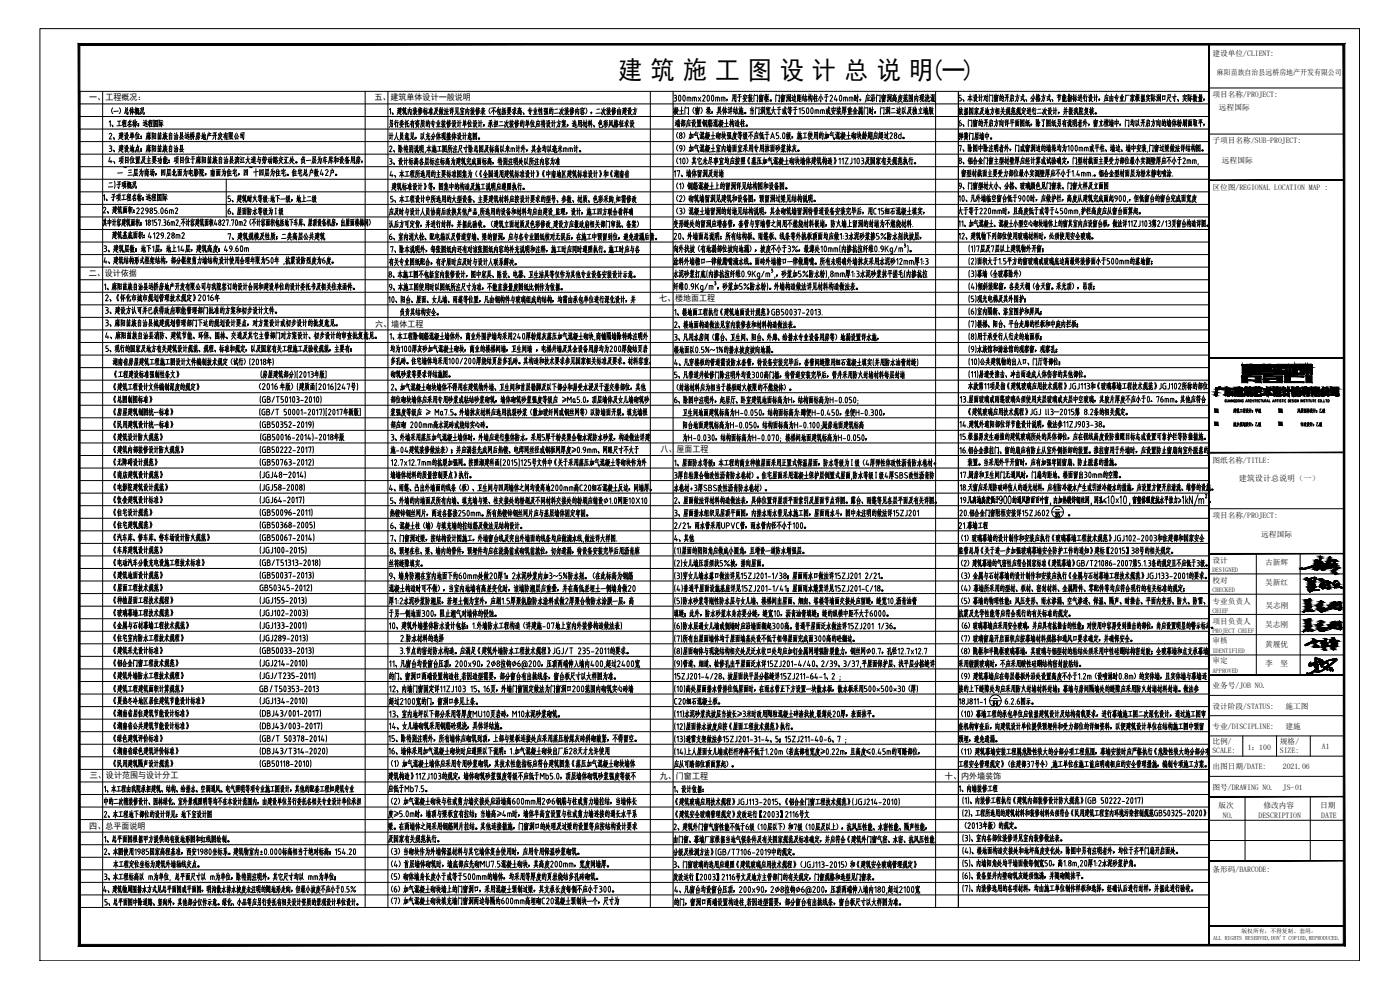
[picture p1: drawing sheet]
<svg xmlns="http://www.w3.org/2000/svg" width="841mm" height="594mm" viewBox="0 0 841 594" stroke-linecap="round" stroke-linejoin="round" font-family="sans-serif">
<defs><g id="words">
<text font-size="17.6" x="56" y="118">)</text>
<text font-size="15.3" x="371" y="48">建 筑 施 工 图 设 计 总 说 明(一)</text>
<g font-size="8.8">
<text x="404" y="78">端部应设置钢筋混凝土构造柱。</text>
<text x="64" y="85">2、建设单位：麻阳苗族自治县远桥房地产开发有限公司</text>
<text x="404" y="138">变形缝处的留洞应增套管，套管与穿墙管之间用不燃烧材料嵌堵，防火墙上留洞的封堵为不燃烧材料.</text>
<text x="231" y="176">9、本施工图使用时以图纸所注尺寸为准，不能直接量度图纸比例作为依据。</text>
<text x="233" y="410">的门、窗洞口两端设置构造柱,若因造型需要，部分窗台有出挑线条，窗台板尺寸以大样图为准。</text>
<text x="232" y="447">15、除特别注明外，所有墙体应砌筑到顶，上部与梁板连接处应采用蒸压粉煤灰砖斜砌敲紧，不得留空。</text>
<text x="233" y="462">（1）加气混凝土墙体应采用专用砂浆砌筑，其技术性能指标应符合建筑图集《蒸压加气混凝土砌块墙体</text>
<text x="234" y="515">（3）当砌块作为外墙保温材料与其它墙体复合使用时，应用专用保温砂浆砌筑。</text>
<text x="404" y="546">的门，窗洞口两端设置构造柱,若因造型需要，部分窗台有出挑线条，窗台板尺寸以大样图为准。</text>
</g>
<g font-size="8.4">
<text x="575" y="62">5、本设计对门窗的开启方式、分格方式、节能指标进行设计，应由专业厂家根据实际洞口尺寸、实际数量，</text>
<text x="66" y="70">（一）总体概况</text>
<text x="232" y="70">1、建筑内装修标准及做法详见室内装修表（不包括要求高、专业性强的二次装修内容），二次装修由建设方</text>
<text x="575" y="70">依据国家及地方相关规范规定进行二次设计，并报我院复核。</text>
<text x="64" y="78">1、工程名称：远程国际</text>
<text x="232" y="78">另行委托有资质的专业装修设计单位设计，承担二次装修的单位应将设计方案，选用材料、色彩风格征求设</text>
<text x="232" y="85">计人员意见，以充分体现整体设计意图。</text>
<text x="575" y="85">弹簧门居墙中。</text>
<text x="64" y="93">3、建设地点：麻阳苗族自治县</text>
<text x="233" y="101">3、设计标高各层标注标高为建筑完成面标高，特别注明处以所注内容为准</text>
<text x="233" y="108">4、本工程所选用的主要标准图集为（《全国通用建筑标准设计》《中南地区建筑标准设计》和《湖南省</text>
<text x="404" y="108">17、墙体留洞及封堵</text>
<text x="69" y="115">子项概况</text>
<text x="234" y="116">建筑标准设计》等，图集中的构造及施工说明应遵照执行。</text>
<text x="573" y="115">9、门窗型材大小、分格、玻璃颜色见门窗表、门窗大样及立面图</text>
<text x="136" y="123">5、建筑耐火等级:地下一级，地上二级</text>
<text x="405" y="123">（2）砌筑墙留洞见建筑和设备图，预留洞过梁见结构说明。</text>
<text x="136" y="131">6、屋面防水等级为Ⅰ级</text>
<text x="66" y="145">建筑基底面积：</text>
<text x="136" y="145">7、建筑规模及性质：二类高层公共建筑</text>
<text x="233" y="146">6、室内消火栓、配电箱以及管道穿墙、梁的留洞，应与各专业图纸核对无误后，在施工中预留到位，避免遗漏后凿。</text>
<text x="575" y="145">12、建筑物下列部位使用玻璃材料时，必须使用安全玻璃。</text>
<text x="234" y="153">7、除本说明外，每张图纸内还有对该张图纸内容的补充说明和注释，施工时应同时遵照执行。施工时应与各</text>
<text x="232" y="161">有关专业图纸配合，有矛盾时应及时与设计人联系解决。</text>
<text x="403" y="161">涂料外墙檐口一律做鹰嘴滴水线。面砖外墙檐口一律做鹰嘴。所有未明确外墙抹灰采用水泥砂12mm厚1:3</text>
<text x="232" y="168">8、本施工图不包括室内装修设计，图中家具、陈设、电器、卫生洁具等仅作为其他专业设备安装设计示意。</text>
<text x="61" y="176">1、麻阳苗族自治县远桥房地产开发有限公司与我院签订的设计合同和建设单位的设计委托书及相关往来函件。</text>
<text x="239" y="191">负责其结构安全。</text>
<text x="404" y="199">2、楼地面构造做法见室内装修表和材料构造做法表。</text>
<text x="404" y="206">3、凡用水房间（露台、卫生间、阳台、外廊、给排水专业设备用房等）地漏设置详水施，</text>
<text x="62" y="213">5、现行的国家及地方有关建筑设计规范、规程、标准和规定，以及国家有关工程施工及验收规范，主要有：</text>
<text x="67" y="228">《工程建设标准强制性条文》</text>
<text x="234" y="228">砌筑砂浆等要求详结施图。</text>
<text x="67" y="236">《建筑工程设计文件编制深度的规定》</text>
<text x="155" y="236">（</text>
<text x="234" y="236">2、加气混凝土砌块墙体不得用在建筑物外墙、卫生间和首层勒脚及以下部分和易受水浸及干湿交替部位，其他</text>
<text x="67" y="243">《总图制图标准》</text>
<text x="67" y="251">《房屋建筑制图统一标准》</text>
<text x="234" y="251">浆强度等级应 Ma7.5。外墙抹灰材料应选用抗裂砂浆（敷加玻纤网或钢丝网等）以防墙面开裂。填充墙根</text>
<text x="67" y="259">《民用建筑设计统一标准》</text>
<text x="67" y="266">《建筑设计防火规范》</text>
<text x="67" y="281">《无障碍设计规范》</text>
<text x="404" y="282">1、屋面防水等级：本工程的商业种植屋面采用正置式保温屋面，防水等级为Ⅰ级（4厚弹性体改性沥青防水卷材+</text>
<text x="580" y="281">装置。当采用外平开窗时，应有加强牢固窗扇、防止脱落的措施。</text>
<text x="67" y="289">《商店建筑设计规范》</text>
<text x="67" y="304">《饮食建筑设计标准》</text>
<text x="404" y="304">2、屋面做法详材料构造做法表，具体位置详屋顶平面索引及屋面节点详图。露台、雨篷等见各层平面及有关详图。</text>
<text x="67" y="311">《住宅设计规范》</text>
<text x="67" y="319">《住宅建筑规范》</text>
<text x="234" y="319">6、混凝土柱（墙）与填充墙的拉结筋及做法见结构设计。</text>
<text x="67" y="326">《汽车库、修车库、停车场设计防火规范》</text>
<text x="404" y="327">4、其他</text>
<text x="67" y="341">《电动汽车分散充电设施工程技术标准》</text>
<text x="232" y="342">丝将缝隙填实。</text>
<text x="67" y="349">《建筑地面设计规范》</text>
<text x="67" y="357">《屋面工程技术规范》</text>
<text x="67" y="364">《种植屋面工程技术规程》</text>
<text x="576" y="364">（5）幕墙的物理性能：风压变形、雨水渗漏、空气渗透、保温、隔声、耐撞击、平面内变形、防火、防雷、</text>
<text x="575" y="372">抗震及光学性能等应符合现行的有关标准的规定。</text>
<text x="67" y="379">《金属与石材幕墙工程技术规范》</text>
<text x="67" y="387">《住宅室内防水工程技术规程》</text>
<text x="576" y="387">（7）玻璃窗扇开启面积应按幕墙材料规格和通风口要求确定，并确保安全。</text>
<text x="67" y="402">《铝合金门窗工程技术规范》</text>
<text x="575" y="402">采用镀膜玻璃时，不应采用酸性硅酮结构密封胶粘结。</text>
<text x="67" y="409">《建筑外墙防水工程技术规程》</text>
<text x="67" y="417">《建筑工程建筑面积计算规范》</text>
<text x="575" y="417">接的上下缝隙处均应采用防火封堵材料封堵；幕墙与房间隔墙处的缝隙应采用防火封堵材料封堵。做法参</text>
<text x="67" y="424">《夏热冬冷地区居住建筑节能设计标准》</text>
<text x="67" y="432">《湖南省居住建筑节能设计标准》</text>
<text x="67" y="440">《湖南省公共建筑节能设计标准》</text>
<text x="232" y="440">14、女儿墙砌筑采用钢筋砼现浇，具体详结施。</text>
<text x="575" y="440">查机构审查后，向建筑设计单位提供预埋件和受力部位的详细资料，以便建筑设计单位在结构施工图中预留</text>
<text x="67" y="447">《绿色建筑评价标准》</text>
<text x="575" y="447">预埋，避免遗漏。</text>
<text x="67" y="455">《湖南省绿色建筑评价标准》</text>
<text x="67" y="462">《民用建筑隔声设计规范》</text>
<text x="404" y="462">应从可踏部位顶面算起）。</text>
<text x="232" y="500">梁。在两墙体之间采用钢筋网片拉结。其他连接措施，门窗洞口的处理及过梁的设置等应按结构设计要求</text>
<text x="61" y="508">1、总平面图根据甲方提供的有效地形图和红线图绘制。</text>
<text x="232" y="507">及国家有关规范执行。</text>
<text x="404" y="508">由门窗、幕墙厂家根据当地气候条件及有关国家规范及标准确定，并应符合《建筑外门窗气密、水密、抗风压性能</text>
<text x="67" y="522">本工程定位坐标为建筑外墙轴线交点。</text>
</g>
<g font-size="7.9">
<text x="86" y="122">远程国际</text>
<text x="61" y="129">2、建筑面积：</text>
<text x="67" y="273">《建筑内部装修设计防火规范》</text>
<text x="67" y="296">《电影院建筑设计规范》</text>
<text x="67" y="334">《车库建筑设计规范》</text>
<text x="67" y="394">《建筑采光设计标准》</text>
<text x="61" y="492">2、本工程地下部位的设计详见：地下室设计图</text>
</g>
<text font-size="7.1" x="88" y="145">4129.28m2</text>
<g font-size="5.7">
<text x="64" y="114">二</text>
<text x="740" y="249">建筑工程设计：甲级</text>
<text x="778" y="249">风景园林设计：乙级</text>
<text x="633" y="312">15</text>
</g>
<g font-size="5.1">
<text x="54" y="60">一、工程概况：</text>
<text x="225" y="60">五、建筑单体设计一般说明</text>
<text x="53" y="166">二、设计依据</text>
<text x="396" y="181">七、楼地面工程</text>
<text x="225" y="196">六、墙体工程</text>
<text x="397" y="272">八、屋面工程</text>
<text x="54" y="468">三、设计范围与设计分工</text>
<text x="568" y="468">十、内外墙装饰</text>
<text x="396" y="468">九、门窗工程</text>
<text x="54" y="498">四、总平面说明</text>
</g>
<text font-size="4.9" x="744" y="289">建筑设计总说明（一）</text>
<g font-size="4.6">
<text x="728" y="34">建设单位/CLIENT:</text>
<text x="731" y="45">麻阳苗族自治县远桥房地产开发有限公司</text>
<text x="728" y="58">项目名称/PROJECT:</text>
<text x="732" y="66">远程国际</text>
<text x="728" y="86">子项目名称/SUB-PROJECT:</text>
<text x="734" y="98">远程国际</text>
<text x="728" y="114">区位图/REGIONAL LOCATION MAP :</text>
<text x="728" y="278">图纸名称/TITLE:</text>
<text x="728" y="311">项目名称/PROJECT:</text>
<text x="758" y="322">远程国际</text>
<text x="728" y="338">设计</text>
<text x="760" y="339">古新辉</text>
<text x="728" y="350">校对</text>
<text x="760" y="351">吴新红</text>
<text x="728" y="363">专业负责人</text>
<text x="760" y="365">吴志刚</text>
<text x="728" y="375">项目负责人</text>
<text x="760" y="377">吴志刚</text>
<text x="728" y="387">审核</text>
<text x="760" y="389">黄履优</text>
<text x="728" y="398">审定</text>
<text x="760" y="400">李</text>
<text x="769" y="400">坚</text>
<text x="728" y="414">业务号/JOB NO.</text>
<text x="728" y="426">设计阶段/STATUS:</text>
<text x="772" y="426">施工图</text>
<text x="728" y="438">专业/DISCIPLINE:</text>
<text x="772" y="438">建施</text>
<text x="728" y="447">比例/</text>
<text x="769" y="447">规格/</text>
<text x="728" y="452">SCALE:</text>
<text x="750" y="450">1：100</text>
<text x="769" y="452">SIZE:</text>
<text x="794" y="450">A1</text>
<text x="728" y="462">出图日期/DATE:</text>
<text x="771" y="462">2021.06</text>
<text x="728" y="474">图号/DRAWING NO.</text>
<text x="771" y="474">JS-01</text>
<text x="732" y="485">版次</text>
<text x="759" y="485">修改内容</text>
<text x="793" y="485">日期</text>
<text x="735" y="491">NO.</text>
<text x="756" y="491">DESCRIPTION</text>
<text x="794" y="491">DATE</text>
<text x="728" y="524">条形码/BARCODE:</text>
</g>
<g font-size="3.9">
<text x="728" y="344">DESIGNED</text>
<text x="728" y="356">CHECKED</text>
<text x="728" y="368">CHIEF</text>
<text x="728" y="380">PROJECT CHIEF</text>
<text x="728" y="392">IDENTIFIED</text>
<text x="728" y="404">APPROVED</text>
</g>
<g font-size="3.5">
<text x="746" y="561">版权所有，不得复制、套用。</text>
<text x="729" y="565">ALL RIGHTS RESERVED,DON'T COPIED,REPRODUCED.</text>
</g>
<g font-size="2.6">
<text x="633" y="307">-</text>
<text x="595" y="421">-</text>
</g>
</g></defs>
<g fill="none" stroke="#000" stroke-width=".6">
<path d="M63 132v3M63 135l-1 1M63 133h.1M63 134h.1M63 135l1 1M63 131v3M64 132h-2M64 134l-2 1M65 132v2M66 131v5M67 133h-2M67 132v2h-2"/>
<path d="M68 132h.1M68 133h-1M68 133v2M68 134v1M69 132v4M70 133h-2M71 132l-1 1M71 135v1M71 135h1v1M71 133l-1 1M72 133h.1M72 132h-1"/>
<path d="M72 132v1M73 135l-2-2-1 2M73 134l2 2M74 132v1M74 133h-1M74 133l-1 3M75 131v4M75 133h-1M75 134h-1M75 132v1M75 132l-1 1M76 132l1 1"/>
<path d="M76 133v2M77 131l-1 2M77 133h-1M77 134l-1 1M77 134v1M77 133v3M77 133h1v3v-1M78 131l-1 2M78 132v1M79 133v3M80 133v2M80 132v1"/>
<path d="M80 134h.1M81 133h-2M81 133v3M82 133l-1 2M82 133l1 1M82 132v4M82 132h.1M83 133h-1M83 132v2h1v-2M83 134l-1 2M83 134l1 2M84 132h-1"/>
<path d="M84 134h1M85 134h.1M85 135h.1M85 125a.8 .8 0 0 1 1 0 .8 .8 0 0 1 0 1l-1 2h1M87 133l1-1v3M88 125h1v2h-1zM89 127l-1 1M91 133l1-1v3M93 128h1M94 132h-1v2h1v1h-1M94 125h-1v1h1a1 1 0 0 1 0 1 1 1 0 0 1 0 1M95 132h1v3"/>
<path d="M95 128h.1M97 135h.1M98 125v3M98 125a1.6 1.6 0 0 0-1 2 1.6 1.6 0 0 0 1 1M98 132h1a.7 .7 0 0 1 1 1 .7 .7 0 0 1-1 0M99 134a1 1 0 0 1 1 0 1 1 0 0 1-1 1h-1M99 126l2 1a.8 .8 0 0 1-1 1 .8 .8 0 0 1-1 0zM100 125l-1 1M101 134h1a.8 .8 0 0 1 0 1 .8 .8 0 0 1-1 0zM102 132l-1 2M103 135v-2h2v2M103 126v2"/>
<path d="M104 133v2M104 127v-1h-2v2M104 127v1M105 125a.8 .8 0 0 1 1 0 .8 .8 0 0 1 1 1l-2 2h2M106 133a.7 .7 0 0 1 1-1 .7 .7 0 0 1 0 1l-1 2h1M108 135v1M110 133v3M110 132l-1 2M111 133v1M111 132h-2M112 132h.1M112 133h.1"/>
<path d="M112 133v2M113 134l-1 1M113 132v4M114 133h-1M115 132v1M115 135v1M115 133v1M115 131l1 1M116 133h.1M116 135h-1M116 135v1M116 136h-1"/>
<path d="M117 132h-2M117 132l-1 1M117 135l-1-2-2 2M117 134l3 2M118 132h.1M118 132v1M118 133h.1M118 133l-1 3M119 131v4M119 132h-1M119 133h.1M119 134h-1"/>
<path d="M119 132v1M120 134h-2M120 132l-2 1M121 133v2M121 131l-1 2M121 133h-1M121 134l-1 1M121 132v1M121 134l1 1M121 133v3M121 133h1v3v-1M122 131l-1 2"/>
<path d="M122 132v1M122 132h.1M123 133v3M124 133v2M124 132v1M124 134h.1M125 135h-2M125 133h-2M125 133v3M125 132h-2M126 133v2M126 133l1 1"/>
<path d="M126 132v4M127 132h-1M127 133h-1M127 132v2h1v-2M127 134v2M128 134v2M128 132h-1M129 132v3h1M130 134v1M133 134v1M133 134a.7 .7 0 0 0-1 0 .7 .7 0 0 0-1 1 .7 .7 0 0 0 1 0 .7 .7 0 0 0 1 0M135 133l-1 2h1"/>
<path d="M136 132h1v3M138 135h.1M139 132h1v3M142 132v1a1.6 1.6 0 0 0 0 2v-3M144 135v-2h1l1 2M145 133v2M148 133l-1 2h1M151 132l-1 2 1 1M153 133v3M153 132l-2 2M153 133l1 1M155 133v2"/>
<path d="M155 134v1M156 132v4M158 135v1M158 135h1v1h-1M158 133l-1 1M159 135l-1-2-1 2M160 133v3M161 133v2M161 134h.1M162 135h-2M162 133v3M163 133v2"/>
<path d="M163 133l1 1M163 132v4M164 132v2h1v-2M164 134v2M165 134v2M166 133v3h2v-1M167 131l-2 3M167 134h-1M167 133v1M167 132v3M169 131v5l-1-1M169 133l-1 1"/>
<path d="M169 134v2M169 134h1v1h-1M170 132v2M172 132v3M172 133l-1 1M172 134l-1 1M172 132v4h1v-1M173 131v4M173 133l-1 1M173 133v2v-1M175 132v4M175 133l1 1"/>
<path d="M176 132h-2M178 131l-1 3M178 133v3M179 134h-2M179 132h-2M179 134l-2 1M180 132l-1 4M181 131v1M181 132l-1 2h2M181 133v3M182 133h-2M182 132h-2"/>
<path d="M182 135h-2M182 135l1 1M183 135v1M183 136h.1M186 131l-1 5M186 132h1l-1 1M186 134v2M186 133v1h1M187 134h.1M187 135h-1M187 133h-1M187 135l-1 1"/>
<path d="M188 132v3M189 132h-1M189 133v2M189 133v3M189 132v1M189 135l1 1M190 133h-1M190 132v3M190 132h-1M191 132h.1M191 133h.1M191 133v2"/>
<path d="M192 134l-1 1M192 134l1 2M192 132v2M192 132v1M192 132v1h1M192 132h.1M193 134h-1M193 133l-2 3M194 134h1v2M194 134v2M194 133l2 1M195 132l-1 1"/>
<path d="M195 134v1M195 135h-1M195 135l-1 1M195 132h-1M195 132l-2 2M197 133l-1 2M197 133v1M197 131v5M197 133h-1M198 132l-1 4M198 132v3h1M198 132h.1"/>
<path d="M200 132l-1 4M200 135l-1 1M200 133v1M200 131l1 1M200 134v1l1-1M201 134v2l-1-1M201 133h-1M201 132h-1M201 132v1M201 134h-1M202 135h.1M205 134v2"/>
<path d="M205 132v2h2M206 131v4M207 132v2M207 135l-2 1M207 134v2M208 131v5M208 132h2l-2 1M209 134v2M209 133v1M209 134h1M210 135h-2M210 134h-2"/>
<path d="M210 133h-2M210 135l-2 1M211 133v3M211 133v2M212 132l-1 1M212 134h-1M212 133v2M212 135h-1M212 133h-1M212 133v3M213 132h-3M214 133v1"/>
<path d="M214 133l-1 2M214 131v5M214 133h-1M214 132h1M215 134l-1 1 2 1M215 131v3M215 134l-1 2M215 132v1M215 133h-1M216 134l-1-1-1 1M216 134l-2 1M217 133v1"/>
<path d="M217 133l-1 2M217 131v5M217 133h-1M217 132h.1M218 134l-1 1M218 133v3M218 131v1M218 132l-1 1M218 133h-1M218 132v1M218 134h-1M218 134v1"/>
<path d="M219 132v4M219 131v1M220 133v2M220 134h.1M220 133h.1M221 133l-1 1M221 134l-1 1M221 132v4v-1M221 132h-1M222 132v2v1M62 148h1a.7 .7 0 0 1 1 0 .7 .7 0 0 1-1 1M63 149h.1"/>
<path d="M63 149a1 1 0 0 1 1 1 1 1 0 0 1-1 1h-1M65 150v1M65 151h1zM68 150l3 1M68 148h1v1M69 149h.1M69 149l-1 3M70 147v4M71 148h-2M71 149h-1M71 149h-2M71 147l-1 2"/>
<path d="M71 150h-2M72 148v1M72 149v1M72 147l-1 2M72 149h.1M73 150l-1 1M73 148h-1M73 150h.1M73 149l-1 3M73 147v1M73 148l1 1M74 149v2"/>
<path d="M74 149h-1M74 148h-1M75 147v5M76 150v1h1M77 150v1M77 147v1h-2M77 149h-1M77 150h-1M78 148h1M79 150l-1 1h1M79 147v2M79 150h-1"/>
<path d="M79 150l-1 2M79 147v1M79 149l-1 1M80 149v2h1M80 148l-2 1M80 147l-1 3M80 149l-1 3M81 149h-1M82 150h.1M85 148v3M86 150l1-1v2v-1M86 149h-1"/>
<path d="M86 150l-1 1M86 148v3h1v-1M86 147v4M89 147v4M90 149h1M91 147l-3 1M92 148v3M94 147l-1 5M95 150l-1 1M95 150l1 1M95 151h-1M95 147l-1 1"/>
<path d="M96 147l-1 1h-1M96 149h-2M96 150h-2M97 150h.1M97 150l-1 1M100 148v3M101 150l1-1v2v-1M101 149h-1M101 150l-1 1M101 148v3h2l-1-1M102 147v4M105 147v4"/>
<path d="M106 149h-1M106 151h-3M107 148v3M109 148v2h2M110 150v1M112 147l-1 5M113 150l-1 1h2M113 150l1 1M114 147l-2 1M114 147v1h-2M114 149h-2M114 150h-2"/>
<path d="M115 150h.1M115 150v1M118 150l3 1M118 148h1v1M119 149h-1M119 149l-1 3M120 147v4M120 148h-1M120 149h-1M120 147v2M121 150h-2M121 148h-2"/>
<path d="M122 148v1M122 149v1M122 147l-1 2M122 149h-1M122 150l-1 1M123 148h-1M123 150h.1M123 149l-1 3M123 147v1M123 148v1M123 149l1 2M123 149h.1"/>
<path d="M124 148h-1M125 149v2M125 148v1M125 150v1M126 147v1M126 150h-1M126 150v1h-1M126 148h-1M127 148l-1 1M127 149h-2M127 149v3l-1-1M127 148h-2"/>
<path d="M129 148l-1 4M129 150l2 2M129 148v2M129 147l1 1M130 148v1l-1 1M130 150h-1M130 150l-2 2M131 148h-2M131 149h-2M131 151h1M131 150h1M132 151h.1"/>
<path d="M132 150h.1M136 148l-1 2h2M136 150v1M138 148v1M138 148a.7 .7 0 0 1 1 0v2l-1 1M138 149l1 1M141 151h.1M142 149l1 1a.8 .8 0 0 1 0 1 .8 .8 0 0 1-1-1zM143 148l-1 1M145 148v3M145 148l1 1a1.3 1.3 0 0 1 0 1 1.3 1.3 0 0 1-1 1M147 151v-2h2v2"/>
<path d="M148 149v2"/>
<circle cx="85" cy="134" r=".2"/>
<circle cx="89" cy="135" r=".8"/>
<circle cx="90" cy="133" r=".7"/>
<circle cx="91" cy="127" r=".9"/>
<circle cx="91" cy="126" r=".7"/>
<circle cx="132" cy="133" r=".7"/>
<circle cx="202" cy="134" r=".2"/>
<circle cx="202" cy="134" r=".1"/>
<circle cx="82" cy="151" r=".1"/>
<circle cx="82" cy="151" r=".2"/>
<circle cx="82" cy="150" r=".2"/>
<circle cx="115" cy="150" r=".2"/>
<circle cx="132" cy="150" r=".2"/>
</g>
<!-- layer: A-ANNO-TEXT -->
<g fill="none" stroke="#000" stroke-width=".6">
<path d="M405 57h1a.8 .8 0 0 1 0 1 .8 .8 0 0 1 0 1M405 59h1M406 59a1 1 0 0 1 0 1 1 1 0 0 1 0 1h-1M408 57a2.1 2.1 0 0 1 0 4v-2zM411 57a1.8 1.8 0 0 0-1 2 1.8 1.8 0 0 0 1 2M411 57v4M414 58v3M415 59v-1h-2v3M415 59v2M417 58v3M418 58h-2v3M418 58v1"/>
<path d="M418 59v2M419 58l2 3M421 58l-2 3M422 58a.8 .8 0 0 1 1-1 .8 .8 0 0 1 1 1M423 58l-1 3h2M425 57a2 2 0 0 1 0 4v-2zM428 57a2.1 2.1 0 0 1 0 4l-1-2zM431 58v3M432 59v2M432 59v-1h-2v3M434 58v3M436 59v2"/>
<path d="M436 59l-1-1h-2v3M437 60h.1M437 60l-1 1M440 57v4M441 57v4M442 58h-1M442 59h-2M442 57v4v-1M442 57h-2M444 57v4M445 57h-2M445 58h-2"/>
<path d="M447 58l2-1-1 1M447 57v1M447 60l1 1M447 57h1M447 58v2M448 59v1l-2 1M449 59h-3M449 57l1 1M450 58l-1 1M450 57v2M450 60v1M451 59h.1"/>
<path d="M451 57v1M452 60h-1M452 58l-1 1M452 57l-2 1M452 59h-2M453 57v4M453 57h.1M455 57v4M455 57h-1M456 58l3-1-1 1M456 57v1M456 59v2"/>
<path d="M456 59h2v2M457 59h1l-1 2M457 60h.1M457 56v1M457 58l-1 1M457 58v1M457 59l-1 1M457 58l1 1M460 57v4M460 58l-1 2M460 58v1M460 58h-1"/>
<path d="M461 58v2M462 58h-1M462 59h-1M462 57h-2M462 60h-1M466 57v4M466 57h.1M468 57v4M468 57h-1M469 58l3-1-1 1M469 57v1M469 59v2"/>
<path d="M469 59h2v2M470 60h1M470 56v1M470 58l-1 1M470 58v1M470 59l-1 1M471 58v1M471 59h-1M471 59l-1 2M472 58l1 1M473 57v1M473 58v3l-1-1"/>
<path d="M473 57v4M474 58v2M474 58v1v1M474 59h.1M475 58h-1M475 57v4l-1-1M475 57h-2M476 57v1M476 59h-1M476 58v2M477 57v3M478 58h-1"/>
<path d="M478 58v2h-1M479 57v1M479 59v2M479 58v2M480 57h-1M480 57v1M480 58h-1M480 59h-1M480 58h1v2h-1M480 57v4h1M481 57h-1M483 57l-1 1h1"/>
<path d="M483 58l-1 1M483 59l-1 1M483 60l-1 1M483 59v2M483 60h1v1h-1M484 57v2M485 59h-2M485 58h-2M486 58l-1 2M486 56v5M486 58v1M487 58h-2"/>
<path d="M487 56l-1 3M487 58v2M487 59l1 1M487 60h.1M488 57v4l-1-1M488 58h-1M489 57v4M490 59l-1-1v2M490 57h.1M490 58v3M491 59h-1M491 58h-2"/>
<path d="M493 58l-1 2M493 57v4v-1M494 58v2M496 57v4M497 57h-1M498 58h-3M499 58a.8 .8 0 0 1 1-1 .8 .8 0 0 1 0 1l-1 3h1M502 57l-1 3h2M502 59v2M505 57a2.1 2.1 0 0 1 0 4l-1-2zM508 58v3M509 59v2"/>
<path d="M509 59v-1h-2v3M511 58v3M512 59v2M512 59v-1h-2v3M513 57v4M514 59h-1M514 57v4M514 57l-1 1M514 59h1M515 57v4v-1M516 58h-2M517 60h.1"/>
<path d="M517 60l-1 1M521 57l-1 4M521 59v1M521 57h.1M521 58v1M522 58v2M522 57l-1 1M523 58v1M523 57l1 1M524 58l-1 3v-1M524 59v2M524 59h1v2h-1"/>
<path d="M524 57v2M525 57v2h1M525 57h-1M527 57v4M527 57h.1M529 57v4h-1M529 57h-2M530 58l2-1v1M530 57v1M530 59v2M530 59h2l-1 2M531 59l-1 2"/>
<path d="M531 60h.1M531 56v1M531 58l-2 1M531 58v1M531 59l-1 1M531 58l1 1M533 58v1M533 57l1 1M534 58l-1 3v-1M534 57v4M534 58v2M535 58v1"/>
<path d="M535 59h-1M535 59l-1 1M535 58h-1M535 57v4v-1M535 57h-1M536 59v2M537 58v1M537 59v2M537 60l1-1v1h-1M537 57h.1M538 58h-1M538 58h.1"/>
<path d="M538 58l-1 1M538 59h-2M539 59l-1 2M539 57h-3M540 57l-1 4M540 60l2 1M541 57h.1M541 58v1v-1M541 59l-1 1M542 59l-2 2M542 58l-2 1M542 57l-2 1"/>
<path d="M543 59h.1M543 58v1M544 57v1M544 59l-1 2v-1M544 58v3h1v-1M544 59l1-1v2h-1M545 57l-2 1M546 57v4M547 57v4M548 58h-1M548 59h-2M548 59v1h-1"/>
<path d="M548 57h-2M548 57v4M549 58v3M550 59l1 1M550 57v3M551 58h-2M551 58v3v-1M553 57v3M553 58v1M553 59l-1 1M553 57h-1M554 57v2"/>
<path d="M554 58v2l-1 1M554 59v2h1v-1M555 57v2M555 57h-1M556 58v1M556 57v1M556 58v3v-1M557 56v2l1 1v-1M557 59l-1 2M557 59v2h1v-1M558 58l-2 1M558 57l-1 1"/>
<path d="M558 59h-2M559 58v1M559 57h1M560 58l-1 3M560 59v2l1-1M560 57v2M561 59l-1 1M561 59v2h1v-1M561 58h-1M561 57h-1M561 57v1h-1M561 59v1"/>
<path d="M405 65v1M405 66v2v-1M406 64v2v-1M406 66l-1 1M406 67l-1 2M406 67h-1M406 65h.1M406 66h1v1M406 67v2M407 66h.1M407 66v2M407 65h-1"/>
<path d="M407 65v1M407 79l-1 2 1 2M407 67h.1M409 64v4M410 66l-2 1M411 79v2v2M411 65v4M412 64v1M412 65h2v4l-1-1M415 79l-1 4M417 65l-1 1 1 2M418 65v1"/>
<path d="M418 66v3M418 67l2-1v3M418 79l-1 2M419 67h1l-2 2M419 67v1M419 64v1M419 65l-1 1M419 66h.1M419 66l-1 2M419 65l1 1M420 65h-2M420 65v1"/>
<path d="M421 65l1 1-1 2M422 79v2M423 79v2h-1M424 79v2h1v-1M425 64v3M425 66h-1M425 67l-1 1M426 64l-1 2M426 67l-1 1M426 66v3M426 67l1 1M426 64v2h1"/>
<path d="M426 65h.1M427 67h-2M428 67l-1 1M428 79v4M431 80l-1 2M431 79v3M431 64v3M432 66l-1 1M432 65h-1M432 66h-1M433 64l-2 1M433 64v3"/>
<path d="M434 67l-3 1M434 79v3M434 65v4M435 64l-1 3M435 79v3l-1 2M436 65l-1 3M436 65l1 3M436 64v5M436 67l-1 1M437 65l-2 1M438 64v1M438 66h-1"/>
<path d="M438 66v2M438 80v1M438 67v1M439 64v1M439 64v5M440 66h-1M440 65h-2M440 67h-2M441 80l-1 4M441 64v2M441 66h-1M441 65v2"/>
<path d="M441 67h.1M442 67v2M442 64v2M443 67h-1M443 67v1M443 66l-1 1M443 66h-1M444 60v1M444 79l-1 2M444 66h1v3l-1-1M444 65v4M444 64l1 1"/>
<path d="M445 67l1-1v1M445 65l-1 1M445 66v3h1v-1M446 64l-1 2M446 66v2M446 65h-1M447 79l-1 2M448 80l-1 4M449 80l-1 1M449 61l2-2 1 2M451 67l2-1-1 3M451 65v1"/>
<path d="M451 61h-1M451 79l-1 3M452 64v2M452 67h-1M453 65l-1 1M454 80l-1 4M454 65v4M454 64v1M454 79l1 1M455 65h1v4v-1M456 80h-2M457 66h.1"/>
<path d="M457 79l-1 2M457 64l1 1M457 80v3M458 66l-1 3v-1M458 61h-2M458 80l1 4v-2M458 64v4M458 66v1M458 80h-1M459 66v1M459 66h-1M459 67h-1"/>
<path d="M459 65l-1 1M459 64v5v-1M459 64l-1 1M460 65h3h-1M460 65v1M461 79v5l-1-1M461 66v2M461 67l1-1v2M461 65v1M461 64l1 1M461 67l-1 2M462 67v2h1v-1"/>
<path d="M462 79h-2M462 65v1M462 61h-2M462 66h-1M465 66l-2 3M465 66v3h1M465 64v2M466 66h-3M468 80h-2v1h1a1 1 0 0 1 1 1 1 1 0 0 1-1 1h-1M468 64v5l-1-1M469 64l-2 1M469 66h-2"/>
<path d="M470 66v2M470 80h1a1.8 1.8 0 0 1 1 1 1.8 1.8 0 0 1-2 2zM471 61h-2M471 66h-1M471 66v1M471 67h-1M471 68h-1M471 64l1 5v-1M472 64v1M472 66l-1 3M472 65l-2 1M473 79l-1 2"/>
<path d="M474 80h1l-1 1M474 65v1M474 80l-1 4M474 64l-1 2M474 68h.1M475 66v1M475 65h-1M475 67v2l-1-1M475 64l-1 2M475 66h-1M475 67l-2 1M476 60l2 1"/>
<path d="M476 65h-1v1M476 66l-3 1M478 64v5l-1-1M479 64l-2 1M479 66h-3M480 79v1M480 66l1-1v3M480 60l-1 1M481 79l-1 2M483 65h-1v1h1a1 1 0 0 1 0 1 1 1 0 0 1 0 1h-1M484 80v3M485 80h-2"/>
<path d="M485 65a1.9 1.9 0 0 1 1 2 1.9 1.9 0 0 1-1 1l-1-1zM486 79l-1 2M487 79v3l-1 2M487 65h1a2.1 2.1 0 0 1 0 3l-1-1zM488 80h-2M489 80l2-1v5v-1M489 79v4M490 68v-2h2v2M490 80v3M491 66v2M491 61h-1M493 79l-1 1"/>
<path d="M493 68v-2h2v2M494 79l-1 2M494 66v2M496 60v1M496 79v4M497 66v2M497 66h.1M497 66v1M497 68h-1M498 64l1 5v-1M498 64v1M498 66l-1 3"/>
<path d="M499 65l-3 1M500 79l-2 2M500 65v1M500 67l2 2M501 64v1M501 65l-1 2M501 80h-2M501 66v2l-2 1M502 65h-2M502 65v1M502 66l-3 1M502 79l1 1"/>
<path d="M503 68l1-1 1 2M503 65h.1M503 79v2M503 80l1-1v2h-1M503 64v3M503 66h.1M503 67v2M504 66v1M504 68l-1 1M504 64v2M505 67l-1 1M505 66h-1"/>
<path d="M505 65h-1M505 67h-2M506 79v2h1v-1M506 64v5M507 80h-1M507 67l1-1-1 1M507 65v1M507 67v2v-1M507 80h.1M508 65l-1 1M508 65h-1M508 65v1h-1"/>
<path d="M508 64l-2 1M509 67h-3M510 66v2M510 79v4M510 65v4M511 67h-1M511 64l-1 1M511 68h-1M511 66h-1M511 66v1M512 65l-3 1M512 69h-3"/>
<path d="M512 80l-1 2M513 80h-1M513 79v3M513 67v1M514 65l1 2M514 66v2M514 64l-2 3M514 60h-1M514 66h-1M514 67v1M514 67h-1M515 68l-3 1"/>
<path d="M515 79v3M516 64v5M516 67h2v2v-1M516 67v2M516 79v3l-1 2M517 66v1h1v-1h-1M517 66v2M518 68h.1M518 68h-1M518 64l-2 1M518 64v1M518 65l-2 1"/>
<path d="M518 65h-2M518 80v1M519 79v2M519 65v4M519 64l1 1M519 80h.1M520 65h1v4v-1M520 79l-1 4M520 79l1 2M522 79v3M522 65v3M522 60l-2 1"/>
<path d="M523 79l-1 3M523 66h-1M523 65h-1M523 65v3M523 68h-1M523 80h-2M523 80v2M523 66l1 1M524 79v5l-1-1M524 80h-1M524 64v5l-1-1M525 66h-2"/>
<path d="M525 80l-1 4M526 67h.1M526 67l-1 1M526 79v1M527 80h-2M529 79v2M529 65v4M529 64v1M530 80l-1 3M530 65h1v4v-1M530 80h-1M530 79v2"/>
<path d="M531 79l1 1M531 61h-1M532 66h.1M532 64l1 1M533 66l-1 3v-1M533 64v4M533 79v4v-1M534 66v1M534 66h.1M534 67h.1M534 65l-1 1M534 64v5v-1"/>
<path d="M534 64l-1 1M535 80l1 1-1 2h1M535 80h.1M537 65h-1M538 68h-3M538 68l3 1M539 65h.1M539 66h-1M539 66v2M540 64v4M541 65l-1 1M541 65l-1 3v-1"/>
<path d="M541 80v3h-1v-2M542 65v3M543 65v1M543 67l-1 1M543 67l-1 2M544 64l-1 3 1 1M545 68h.1M545 65l2-1v2M546 66l2 3M546 61h2M546 65l-1 3M547 66l-2 3"/>
<path d="M548 65l1 1M549 66l-1 2M549 66v3v-1M549 64l-1 2M549 65l1 2M550 64v4M550 66h.1M550 67l1 2M551 67h-1M551 65l-1 2M551 68h-2M552 66l1 1"/>
<path d="M553 64v1M553 65v3M554 65l-2 1M554 68h-2M555 64v4M556 66h-1M556 67l-1 1M556 66h.1M556 67v2M556 64v2M557 67h-1v1M557 67v1"/>
<path d="M557 68h-1M557 68l-1 1M557 65v1M557 67h-1M557 67v2M557 65h-1M557 66h-2M558 64v5M559 66h-1M559 67h-1M559 64v5v-1M559 65h-1"/>
<path d="M559 60v1M559 66h1l-1 3M559 67l2 2M560 64v2M561 65l-2 1M576 74v1a.7 .7 0 0 0 1 1 .7 .7 0 0 0 1-1M576 74h1l1 1M577 72l-1 2M577 75h.1M578 75l1 1M579 75v1M582 72v4"/>
<path d="M584 72v4l-1-1M585 72v1M585 74v2M585 74h2l-1 2M586 74l-1 2M586 75h.1M586 73l-1 1M586 73v1M586 74l-1 1M586 73l1 1M586 76h-1M588 73v2"/>
<path d="M589 74h-1M589 75h-1M589 73v2M589 74h1M590 72l-1 2M590 73v3v-1M592 72l-1 4M593 72v4M593 73l-2 1M595 72l-1 4M595 74v2M595 74h1v2h-1"/>
<path d="M596 72v1h-1M599 73l-2 3M599 74h-1M599 74v2l-1-1M601 72v4M601 73v2M602 74v1h-1M602 74h-1M603 72v4l-1-1M604 73h-1M604 73v2M604 75v1"/>
<path d="M605 73v3M606 74h-1M606 74l-2 1M607 73h.1M608 72v4M609 72l-1 2M609 74h-2M610 73v3M611 72v3M611 74h.1M611 74v1M611 73v2"/>
<path d="M612 75l-2 1M612 73h-2M612 73v3M613 76h2M613 72v4M614 73l1 1M614 75h.1M614 74v1M614 72l-1 2M615 73l-2 2M615 72v4M617 72l-1 1"/>
<path d="M617 73l-1 1M617 75l-1 1M617 73l-1 2 1-1M617 73v3l1-1M618 72l1 4v-1M619 74h-2M619 75h1M620 75l-1 1M622 72v4M623 73v1M623 75v1M624 72l1 2"/>
<path d="M624 73v3l-1-1M624 72l-1 2M624 75l1 1M624 73h-1M624 74h-1M627 73v3l-1-1M629 76h2M629 72v4M630 73l1 1M630 75h.1M630 74v1M630 72l-1 2"/>
<path d="M630 73l-1 2M631 72v4M632 72v1M633 73l-1 1M633 75l-1 1M633 74l-1 1M633 73l-1 2M633 73v3M634 75l-1 1M634 72v4v-1M634 74h-1M636 72v1"/>
<path d="M636 73l-1 3M637 74h-2M637 74v2l-1-1M639 73h1v3M639 73v3M639 72l-1 3M640 74h-1M640 75h-1M642 73v3v-1M642 74h-1M642 73v1M643 75v-1l-1 2"/>
<path d="M643 76h1M643 74h-1M643 73v1M644 75v1h-1v-2v2M645 72v3M645 73h.1M645 74v1M646 72l-1 4M647 74h-1M647 72v4l-1-1M649 72v2M649 75h-1"/>
<path d="M649 74v2h-1M649 74h-1v2M650 72l-3 3M650 73l-3 1M651 73v1M651 72v2M652 73l-1 3M652 72v4M652 73l1 1M654 75h.1M654 75v1M657 72v1"/>
<path d="M657 74v2M657 74h2v2M658 74h1l-1 2M658 75h.1M658 73l-1 1M658 73v1M658 74l-1 1M658 73l1 1M659 76h-2M661 73v2M662 73l-1 3M663 75l-3 1"/>
<path d="M664 72v4M664 73h-1M664 74v-1l-1 2M664 73v1M664 72l1 1M665 73v1M665 72v1M665 74v2M666 75h-2M666 72l-1 1M666 73h-2M666 73h.1"/>
<path d="M666 76h-2M667 72v3M667 73l-1 1M667 75h-1M667 73l1 1M667 74v2M667 74h2v2M668 72v2M668 75v1M668 75h.1M669 76h-2M669 73l-1 1"/>
<path d="M669 72l-2 1M669 74h-2M670 73v2M671 72v4M672 73h-2M672 74h-2M672 73v1M673 75h.1M673 75v1M676 72v4M676 72h1M677 72h1v4v-1"/>
<path d="M680 72v3M680 74l-1 1M680 73h-1M680 74h1M681 72l-1 2M681 74l-1 1M681 73v3l-1-1M681 73h-1M682 72v3M683 72v1M683 74l-1 1M684 74l-1 2"/>
<path d="M684 72v2l1 2M686 72l-1 4M687 72v4M688 72h-2M688 73l-3 1M689 72l-1 4M689 73l2-1-1 1M689 74v2M689 74h2l-1 2M690 72h.1M691 73h-2M691 76h-2"/>
<path d="M693 72v1M693 73l-1 3M693 74h.1M694 74l-1 2v-1M694 73h-2M695 72v4M696 73v2M696 72l-1 1M696 74v1M696 74h.1M697 73h-2M697 72v4l-1-1"/>
<path d="M698 73v2M699 72l-1 1M699 74h-1M699 75h-1M699 73h-1M699 73v2M699 74h1M700 72l-1 2M700 73h-1M700 73v3v-1M701 72v3M702 73l-1 1"/>
<path d="M702 75h-1M702 73v1M702 74v2M702 74h1v2M703 72v2M703 75h-1v1M703 75h-1M703 76h-1M703 73v1M703 72l-1 1M704 74h-2M705 73v3"/>
<path d="M705 72l-1 2M706 73l-1 2M706 73l1 2M706 72v4M706 75h-1M707 73h-2M707 72l1 1M708 72v4M708 74l-1 1M708 73l-1 1M708 72v1M709 74v2v-1"/>
<path d="M709 74l-1 2M709 72l-1 2M709 72l1 2M711 72l-1 3M711 73v2M712 73v3M712 72h-1M712 72v1h-1M712 74v1M712 74h-1M712 73v2M713 72v4l-1-1"/>
<path d="M714 73v3M714 73v2M715 72v1M715 74h-1M715 74l-1 1M715 73v2M716 75l-2 1M716 73h-2M716 73v3M716 72h-2M717 72v3M718 73h-1"/>
<path d="M718 74h-1M718 72v4M718 73l1-1-1 4M718 73l1 3M718 74l-1 1M718 72h-1M720 73h1M721 72v4M722 72v2M722 72h-2M722 74h-2M723 75h.1"/>
<path d="M723 75v1M66 94l-1 3h2M67 96v2M68 97l1 1v-1M72 95v2M73 96l-2 1M73 95v2M73 96l-1 2M73 97l1 1M74 95v2M75 94v4M77 96l-2 1"/>
<path d="M77 97l-2 1M77 94v4M79 95v3M79 94l-1 2M79 96l1 1M80 96v2M81 98h-2M82 96v2M82 96h1v2M83 95v1M83 98h-1M83 97h-1"/>
<path d="M84 96h-2M84 98h-3M85 97v1M86 96l2 2M86 94l-1 3M87 95l-2 3M89 95v3M90 97h-1M91 98h-3M92 95v1M92 94v2M93 96l-1 1 2 1"/>
<path d="M93 94v2M93 97l-2 1M94 96h-2M94 95l-1 1M94 96l-3 1M95 95v2M96 96l-1 1M97 94l-2 4M97 96h-1M97 95v3h-1M98 96v2M99 97h-1"/>
<path d="M99 96h-1M99 96v2M100 94v2v-1M100 96v2h1v-1M100 96v1M101 96h1M101 98h1M102 96h.1M102 98h.1M105 95v2M106 96l-1 1M106 95v2"/>
<path d="M106 96l-1 2M106 97l1 1M107 95v2M108 94v4M110 96l-2 1M110 97l-2 1M110 94v4M112 95v3M112 94l-1 2M112 96l1 1M113 96v2M114 98h-2"/>
<path d="M116 94v4l-1-1M117 94h-2M117 95l-3 1M118 94v4M119 96l-1 1M119 96v1M119 95v3M119 94h.1M119 96h.1M120 95v3M121 96h-2M121 98l-1-2-1 2"/>
<path d="M121 94l-3 1M121 94v4M122 94h-1M122 94v3M123 94v4M123 96h.1M123 97v1M124 95h-1M124 94l-1 4M125 96v2M125 94v2M126 96v2"/>
<path d="M126 97h-1M126 94v2M127 98h-2M127 96h-2M127 96v2M127 95h-2M128 94l1 1M129 95l-1 3M129 96v2l-1-1M129 96h-1M129 95h-1M129 94v2"/>
<path d="M130 95l-1 1M130 97l1 1M130 96l-1 2M130 96h-1M130 95h-1M130 96l-1 1M132 95v3M132 94v1M133 97h-1M133 96h-1M133 98h-1M133 95h-1"/>
<path d="M133 95v3M135 95v1M135 94v1M135 96v2M136 97v1M136 94v2M137 95v1M137 97h-1M137 98h-1M137 97v1M137 96h-2M138 94v3"/>
<path d="M139 97l-1 1M139 95h-1M139 96h-1M139 97l1 1M140 94h-2M140 94v3M140 98h-2M140 97h-2M141 95v1M141 94l1 1M142 96l-1 2M142 95h.1"/>
<path d="M142 95h2h-1M142 95v2M143 97l-1 1M143 94h.1M143 97v1M143 96v1M143 95h-1M143 96h-1M144 97h-2M144 95l1 1M145 94v1M145 95v3l-1-1"/>
<path d="M146 95v3M147 95h-2M147 97l-2 1M149 96l-1 2M149 96l1 2M149 94v2M150 95l-2 1M151 94v1M151 98h3M152 96h-1M152 95l-1 3M152 96v2"/>
<path d="M152 94v1M153 95l-1 1M153 96h-1M153 97h-1M153 94v1M153 95v2h-1M154 95h-2M155 94v2M156 97h-2M157 96l-1 2M157 96h-2M157 95h-2"/>
<path d="M158 95v2M158 97l2-1-1 2M158 94v1M159 96l-2 2M159 94v1M160 95h-2M160 96h-2M160 95v1M162 96l-1 1M162 97h.1M162 97h-1M162 95h-1"/>
<path d="M162 96h-1M163 94l-1 4M163 96h-1M163 95v3M164 96v2l1-1M164 94v2M165 95v3M165 94l-1 1M165 94v1M165 95h-1M165 96h.1M166 95l1 2"/>
<path d="M166 94l-1 2M166 96l-1 1M166 97v1M166 95h.1M167 97l-1 1M167 98h-1M167 95l-1 1M168 96l2 2M168 95v2M169 94v1M169 95l1 1M169 96l-2 2"/>
<path d="M170 95h-2M171 96h.1M171 94v1M172 96l-1 2M172 94v4h1M173 94l-1 1M174 96l3 2M175 94l-1 3M175 95v1M175 95l-1 3M176 94v3M176 96l1 1"/>
<path d="M178 98h.1M181 96v2M181 96h2v2M182 96v1l-1 1M182 94l-1 2M182 97l1 1M183 94l-1 1M183 94l-1 2M187 96h-3M188 94l-1 4M189 97l-1 1h2M189 97l1 1"/>
<path d="M190 94h-2M190 95h-2M190 94l-1 1M190 96h-2M190 96l-2 1M191 94l1 1M192 96l1 1M192 94l-1 4M193 95l-2 1M193 95v3l-1-1M195 94l-1 2M195 95v3"/>
<path d="M196 96h-2M196 95h-2M197 97h-3M198 94l-1 4M199 94h.1M199 95l-1 2 2-1M199 96v2M200 95h-2M200 94l-2 1M200 97h-2M201 96l1 1M201 96v1"/>
<path d="M201 94v4M202 94l-1 1M202 95l-1 1M202 95v3M203 95h-1M203 95v2h-1M204 94l1 1M204 96h.1M204 95v3M205 97l-1 1M205 96l2 2M205 94v2"/>
<path d="M206 94v1l1 1M206 94h-1M206 96h-1M206 96l-1 2M208 96v2M208 95l1-1-2 3M208 95l2 1M208 94l-1 2M209 96v2M209 97h-1M209 98h-1M209 96h-1"/>
<path d="M211 94h2v4h-1M211 94v4M212 94v4M213 95h-2M213 96h-2M215 94l-1 4M215 97l-1 1M215 95v1M215 94h.1M215 96v1h1l-1 1M216 94l-2 1M216 94v1h-2"/>
<path d="M217 96h-3M217 97h1M218 97l-1 1M235 88v1M235 89l-1 2h1M236 90l1 1M240 87v4M240 87v3v-1M240 90v1M241 88l1 1M241 89v3l-1-1M241 87l-1 2"/>
<path d="M241 90l1 1M241 89h-1M242 90h-2M243 88v1M243 87v5M244 88l-1 1M244 89l-2 1M244 90v1M244 87v2M245 89v3l-1-1M245 89h-1M245 90h-1"/>
<path d="M246 87v2M247 89l-1 3M247 87v2h-1M247 90h-1M247 89v2M248 88v2M248 87v5v-1M249 88h.1M249 89v2l1-1M249 89h.1M250 88v2M250 90v-1l-1 3"/>
<path d="M251 87v1M251 88h-1M251 88v1l-1 1M251 90l1 1h-1v-2v2M252 88v3M253 89h-1M253 90h-1M253 88v2M253 87v4v1M254 90h-1M254 88l-1 1M254 87v5v-1"/>
<path d="M258 88l-2 3M258 87v5M258 88l1 3M258 90h-1M259 88l-3 1M260 88l-1 3M261 90l1-1-1 1M261 89l-1 2M261 89h-1M261 88h-2M261 89v2h1v-1M261 87v2"/>
<path d="M261 88v3M262 88h-1M264 88v3M265 91h-2M266 87v4M267 89l1 1M267 90v1M267 90h.1M267 88l-1 1M267 88h.1M268 88l-2 2M268 87v4"/>
<path d="M269 87v5M270 88v2h-1M270 89h-1M271 88l-1 4M271 89v3M272 89h-2M272 89v1M273 89l-1 3v-1M274 88v3M274 90h-1M275 88h-2M276 87l-1 5"/>
<path d="M276 89l2 2M277 89h-1M277 87v2M279 89v1M280 87v4M281 88l-3 1M282 87v4M282 87v3v-1M283 90l-1 1M283 88l1 1M283 89v3v-1M283 87l-1 2"/>
<path d="M283 90l1 1M283 89h.1M284 90h-2M285 90v1M285 90l2 1M285 88v2M285 88h2l-1 1M286 90h.1M287 89h-2M287 90v1M288 87v4M289 89l1 1"/>
<path d="M289 90v1M289 90h.1M289 88l-1 1M290 88h-1M290 88l-2 2M290 87v4M291 88l2-1v2M292 89l2 2M292 88l-1 3M292 89h1l-2 2M295 87v4M295 89l-1 1"/>
<path d="M295 88l-1 1M295 91l1 1M296 90l-1 1M296 89v2M296 90l1 1M296 88h-1M297 89h-2M298 89v2M298 88v1M298 88h1v1M298 90v1M298 87l1 1"/>
<path d="M299 90h-1M299 90v1M299 91h-1M299 89h-1M300 89l-2 1M300 89l-1 3v-1M300 88h-3M301 88v3M301 88l1 1M302 90l-1 1M302 87v3l1 1M304 88v1"/>
<path d="M305 89l-2 2M305 87v5M305 89l1 2M306 88l-1 1M306 89h-2M307 91v-2h2v2M308 89v2M310 87l1 1M311 89h-1M311 89l-1 2M311 90l-1 1M312 87v5"/>
<path d="M312 89h-1M313 89l1 1M314 87l-1 3M314 88l-1 1M314 88l-1 3M315 87v5M315 89l1 1M316 90h1M317 90h.1M317 90l-1 1M320 87v3M320 91l-1 1"/>
<path d="M321 89h-1M321 89l-1 1M321 91h1M321 87v3M322 88h-2M322 90h-3M323 90v1M324 88l1 1M324 87l-2 3M324 89v3l-1-1M324 90l1 1M324 89h-1"/>
<path d="M325 90h-2M326 87v3M327 90l-1 1M327 89h-1M327 88h1v3h-1M327 89l1 1M327 87v2M328 90h-1M329 88v3M330 88v1M330 90l-1 1M330 90v1"/>
<path d="M331 87l-1 3 1 1M332 89v1M333 88h1v1M333 88v1M333 87v1M333 90v2h1v-1M334 90h-2M334 89h-1M334 90l-2 1M334 91h-2M334 89l-2 1M334 88h-2"/>
<path d="M334 89v1M336 88v1M336 89l-1 2M336 87v5M337 89l1 2M337 88v1M338 89h-3M338 91v-2h2l1 2M340 89v2M342 91v-2h2v2M343 89v2M345 87v1"/>
<path d="M345 89h.1M345 89v2M346 90l-1 1M346 87v5M347 89h-1M407 87l-1 2 1 2M407 95l-1 2 1 1M408 96l1-1v3M410 88l-1 2v1M410 88a.8 .8 0 0 0-1 0 .8 .8 0 0 0-1 1h2M410 98a1.6 1.6 0 0 1 1-3l1 2-1 1M411 87v2v2"/>
<path d="M413 95v2l-1 1M414 90v1M414 83h.1M415 87l-1 3M415 88l-1 1M415 81h-1M415 81v2M415 88v3v-1M416 80v3M416 88v3M416 88v1M416 81h.1"/>
<path d="M416 90h.1M416 88v2M416 82v1M416 81v1M417 94v4M417 98l-1 1M417 96h.1M417 97h.1M417 98l1 1M417 94v3M418 95h-2M418 87l-1 2"/>
<path d="M418 97l-2 1M419 89l1 3v-2M419 81l1 3v-1M419 89h-2M419 81h-2M419 88h-1M419 95v1M420 87l-2 1M420 96v2l1 1v-1M420 94v1M420 88l1 1M420 81h1"/>
<path d="M421 87v1M421 97h-1M421 81v2M421 88v3v-1M421 95l-2 1M421 95v1M421 81v2h1M421 89v2l1-1M422 87v2M422 90h-1M422 82h-1M422 81v3h1v-1"/>
<path d="M422 89v2h1v-1M422 88h.1M423 87h-1M423 87v2h-1M423 82h-1M423 89l-1 1M424 88h.1M424 97l-2 2M424 94v5M424 97l1 2M424 89v1h-1M424 81v2l-1-1"/>
<path d="M424 87v1h1M424 89v1M424 81v1M425 96h-2M425 83h.1M425 90v1M425 89l-1 2M425 82l-1 2M425 96l-3 1M425 89h-1M425 81l-1 1M425 90h-1"/>
<path d="M425 82h-1M425 83l1 1M425 87l-1 1M425 90l1 1M425 82v2M426 88v1M426 80v1M426 81v2M426 89v2M426 87h-1M426 87v1M426 90h.1"/>
<path d="M426 82h.1M426 94l-1 4M426 98l1 1M426 81h-1M426 89h-1M426 81v1M426 89h.1M427 97v1M427 96l1 2M427 95h-1M427 94v2h-1M428 87v4"/>
<path d="M429 81l-2 1M429 89h-2M429 95v2M430 83l-3 1M430 91h-3M430 94v5l-1-1M430 81v2M431 87l-1 1M431 97h-2M431 96h-2M431 95v1h-2M431 96v2h-2"/>
<path d="M431 81h-1M431 81v1M431 82l-1 1M431 87h1M431 95h-2M431 89v1l1-1M431 90v1M432 89v1M432 82h-1M432 81h-1M432 88l-1 1M432 90h-1"/>
<path d="M432 80l-1 4M432 95v1M433 91h-3M433 87l-2 1M433 87l-1 1M433 80l-1 4v-1M433 96v3M433 94v1M434 98h-1M434 97h-1M434 88v3M434 96h-1"/>
<path d="M434 96v3M434 82l-1 1M434 81h-1M435 89v1M435 95h-3M435 95l-1 1M435 87l-1 3M435 82l1 2M436 80v2M436 88h-2M436 88v3h-1M436 95v2"/>
<path d="M436 82h-2M436 97l-1 1M436 96h-1M437 96l1-1-1 4v-1M437 96v1M437 94l-1 3M437 82l1-1-1 3v-1M437 87v3M437 80v2M437 97l-1 1M437 81h.1M438 88l-1 1"/>
<path d="M438 90l-1 1M438 89v2M438 88v1M438 81v2M438 87v2M439 90l-1 1M439 90v1h-1M439 91h-1M439 88v1M439 83h.1M439 81l-1 1M439 81v1h-1"/>
<path d="M439 89l-1 1M439 89v2M439 88h-1M439 83h-1M439 95l-1 4M439 89h-2M440 96v1M440 94v1M440 88v3M441 88v3M441 96v2M441 82l2 2"/>
<path d="M441 80v2M441 95h-2M441 98h-2M441 87v1M441 89h.1M441 90h.1M442 88v3M442 80v2M442 82h-1M442 82l-2 2M442 91h-2M442 88h-2"/>
<path d="M442 94v5v-1M442 87h-2M443 96l-1 1M443 96h-1M443 81h-2M443 95v1M443 94l1 1M443 96v1l1 2M444 88h2h-1M444 88v1M444 97l-1 2M444 88v3"/>
<path d="M444 82v1M444 95h-1M444 95v1M444 97h-1M444 87l1 1M444 83l1 1M445 80v2M445 90h-1M445 89l-1 1M445 82v2M445 89h-1M445 88v3"/>
<path d="M445 81h-1M445 95v2M445 95h1v2h-1M445 98v1M445 82h-2M446 81l-3 1M446 91h-3M446 96h-1M446 98v1M446 95h1v1M446 96v1M447 98v1"/>
<path d="M447 95l-1 1M447 88h.1M447 83h-1M447 82h-1M447 81h-1M447 97h-1M447 96h-1M447 96v1M447 80v2M448 87v1M448 88v3M448 81l1 3"/>
<path d="M449 87l-2 1M449 87l-1 1M449 81h-1M449 81l-2 3M449 89h-3M449 91l-1-2-2 2M450 95l-1 2 1 2M450 95v2v2M450 87h2v4M450 87v4M451 80v4M451 87v4"/>
<path d="M452 81v1M452 97l1-1-2 2M452 88h-1M452 89h-2M452 98v1M453 98v1M453 94v2M453 96v2v-1M453 96l1 2M453 96h-1M454 96h-1M454 98v1"/>
<path d="M454 98h-2M454 90l1 1M454 96l-1 1M454 81v1M454 95h-2M454 87v3l1-1M455 81v1M455 89l-1 2M455 88h-2M455 81v2M455 95v4M456 83h-2"/>
<path d="M456 89h-3M456 95v3M457 80v4M457 97v1M457 87h2v4h-1M457 87l-1 4M457 96h-1M457 95h-2M457 98h-2M458 87v4M458 83h.1M458 82l-1 1"/>
<path d="M458 88h-1M458 89h-1M458 98v1M459 81h-2M459 96v2M459 94v2M460 96h-2M460 96l-1 3v-1M460 96v2M460 87v4M461 96h-1M461 96v2h-1"/>
<path d="M461 87v4M462 89l-3 1M462 81h-3M462 88h-2M462 90l-1-1-1 2M462 94l-1 2M463 83l1-3 1 3M463 88v3M463 96l1 3v-1M463 96l-1 1M463 96h-1M463 82h2"/>
<path d="M464 95h-2M464 87v4M464 89h.1M464 90h.1M464 88v3M465 96h.1M465 91h-2M465 88h-2M465 95h.1M465 88v3M465 87h-2M466 96l-1 2"/>
<path d="M466 97v2M466 94v2M466 95h1v1h-1M466 97h.1M466 98v1M466 89v1M466 96l1 3v-1M467 95l-1 1M467 88l-1 2M467 90h-1M467 89h-1M467 89v1"/>
<path d="M467 97l-1 1M467 87l-1 1M468 88l-1 1M468 95v1M468 87v3M468 88l1 1M468 96v2M468 89l-2 2M469 94v2M469 96l-1 1M469 98h.1M469 97l-1 2"/>
<path d="M469 83h.1M469 97h.1M469 97l-1 1M469 95h.1M469 98l2 1M469 96h2l-1 1M469 87l1 1M470 97l-1 2M470 96h.1M470 96v2M470 87v2M470 88l-1 1"/>
<path d="M470 95h.1M470 90h-1M470 95v1M470 90l-1 1M470 97h.1M471 89v2h-1M471 90l1 1M471 88h.1M471 88l1-1-1 2M471 87l-1 1M471 89v1M473 94v5"/>
<path d="M473 87v4M473 83h-1M473 81h-1M473 80v2M473 97h-2M474 88h-1M474 89l-2 1M474 99h-3M474 81l1 3M474 89l-1 2M474 89l1 1M474 87v4"/>
<path d="M475 96v2M475 81h-1M475 81l-2 3M475 89h-1M475 95l-1 2M475 88h-1M475 97h.1M475 98h.1M475 95h-1M476 94v3M476 82h.1M476 97v1"/>
<path d="M476 96l1-1v4l-1-1M476 96h-1M476 82v1M477 96l-2 3M477 89v1M477 87l-1 4M477 89l1 2M477 88l-1 3M478 89l-1 1M478 94v3M478 88h-2M479 97l-1 1"/>
<path d="M479 96h-1M479 94v3l-1 2M479 97l1 2M480 80l-1 4M480 96h-1M480 96v1M480 82l1-1v1M480 81v3l-1-1M480 81h-1M480 97h-1M480 80h-1M480 81l1 3h1v-2"/>
<path d="M481 80v3M481 94v4M482 80h-2M482 96h-1M482 97l-1 1M482 97v2M482 96h.1M482 97v1M483 94v2M483 98h-1M483 97v1h-1M483 95v1"/>
<path d="M483 99h-1M483 97v2M483 97h-1M483 95h-1M484 96l-2 1M485 95v4M485 83h-3M485 94l-1 3M486 80v4M486 94v5M486 82l2 2M486 98h-1"/>
<path d="M487 81v1h1v-1M487 95l-2 1M487 98l-1-2-1 2M488 97l2 2M488 95v1M488 81h-1M488 96l-1 3M489 94v4M490 95h-1M490 96h-1M490 97h-1M490 95v1"/>
<path d="M490 95l-2 1M490 99h.1M491 81h-1M491 82h-1M491 96v2M491 95v1M491 94v2M492 96h-1M492 97l-1 1M492 95h-1M492 97v1M492 80v3"/>
<path d="M493 94l-2 5M493 95v1M493 96v3v-1M493 96h-1M493 82h-1M493 83h-1M493 95h-1M493 80l-1 1M493 80v3M494 81v1M495 80h-1M495 80l-1 4v-1"/>
<path d="M495 94v5M495 96v1M495 96l-1 2M495 96h-1M496 83h-1M496 94l-1 3M496 96l-1 1M496 97v1M496 97h-1M497 95l-1 4v-1M497 95l-2 1M497 81h-2"/>
<path d="M497 81l-1 2M497 80v3M497 98h.1M497 95l1 1M498 81h-1M498 96l-1 1M498 82l-1 1M498 81v1M498 96l-1 2 3 1M499 97v1M499 95l-1 1M499 94v2"/>
<path d="M499 97h.1M500 96h-2M500 81l1 3v-1M500 81h-1M500 80l-1 1M501 95l1 2-1 2M502 95v2v2M502 81h.1M503 81l-1 2M503 81v2M503 82h.1M503 83h.1"/>
<path d="M504 81v3v-1M504 80h-1M504 96l1-1v3M504 82h.1M505 80v1M505 81v2v-1M506 96l1-1v3M506 81l-1 1M506 83h.1M506 82l-1 2M506 81v1M506 82h-1"/>
<path d="M507 83l1 1M507 81h1l-1 1M507 82l-1 2M507 80v1M507 81v2M508 82h-1M508 95h2l-2 3h2M511 81l-2 1M511 83l-3 1M512 95v3h-1M512 81v2M512 81h.1"/>
<path d="M512 81v1M512 82v1M513 96l1-1v3M513 82h.1M513 81h.1M514 80l-1 4M514 80h-1M514 80v4l-1-1M516 82l-1 1M516 81h-1M516 95a2 2 0 0 0 0 3M516 81l1-1v2"/>
<path d="M516 95v3M516 82l2 2M517 95h1a.8 .8 0 0 1 1 1 .8 .8 0 0 1-1 0M517 82h-1M518 96h.1M518 96a1 1 0 0 1 1 1 1 1 0 0 1-1 1h-1M518 82v1h1M519 82v1M519 81l-1 2M519 81h-1M520 83v1M520 81h.1"/>
<path d="M520 82h-1M520 81v2M521 96l2 3M521 95l-1 4M521 96h1l-2 3M522 82l-1 2M522 95h-2M522 94l-1 2M522 82l1 1M522 81h.1M523 82h-2M523 82v2"/>
<path d="M523 94v5M523 98l2 1M524 81h-1M524 82h-1M524 96v2M524 97h1M525 96l-1 1M525 95l-1 1M525 98h-1M525 95v4M525 95h-2M526 81v1"/>
<path d="M527 95v1M527 81v2M527 83h-2M527 94l1 1M527 96l1 1M528 97l-1 1M528 97v2l-1-1M528 97l-2 2M528 96l-1 1M528 97l1 1M528 82l2 2M528 82v2"/>
<path d="M528 96h-1M528 96v1M529 81v2M529 95h-2M529 95v1M529 82h.1M529 80h-1M529 81h-1M529 82h1M530 82l-1 1M531 96v3M531 94l-2 3"/>
<path d="M531 83h3M531 97h.1M531 98h.1M532 96v3l-1-1M532 96h-1M532 81h-1M532 81v2M532 95h-2M532 81l1 1M533 94l1 2M534 80l-2 1M534 97l1 2"/>
<path d="M535 94l-1 4-1 1M535 96h-2M535 97h-2M537 97v1M537 94l-1 5M537 96h-1M537 96l-1 1M537 94v3M538 95v2l-1 2M538 97v2h1v-1M538 94v3M538 95h-1"/>
<path d="M539 97h1M540 96v1M540 94v2M540 97v2l-1-1M540 81h1M541 96v3h1v-1M541 94v2M542 96h-1M542 96l-1 2v-1M542 95h-3M542 83l1-1v1M542 83h1"/>
<path d="M543 94v5v-1M544 96h1v2v1v-1M544 96h-1M544 96l-2 1M544 97v1M544 94l-1 5M547 96v3M547 94l-1 2M547 95l-1 2M548 96v3l-1-1M548 95h-1M548 96h-1"/>
<path d="M576 88l1-1v4M577 97v1M578 97a1 1 0 0 0-2 0 .8 .8 0 0 0 0 1 1 1 0 0 0 2 0M578 97l1 1M578 90h1M579 90v1zM582 87v4M582 88v2v-1M582 96v2h1M582 94l-1 3M582 90v1M583 96h-1"/>
<path d="M583 95l-1 1M583 97h-1M583 87l1 2M583 88v3l-1-1M583 97v2M583 87l-1 2M583 95v1M583 90l1 1M583 88l-1 1M584 89h-2M584 95v1M584 95h-1"/>
<path d="M584 97v1h-1M584 97h-1M584 96h-1M585 87v4M585 91h2M585 97v2M586 88l1 1M586 90h.1M586 95l1 2M586 89v1M586 94l-1 3M586 88l-1 1"/>
<path d="M586 88l-1 2M586 96l-1 1M586 97v1M586 97h-1M587 98l-2 1M587 87v4M588 88v2M588 97l1 1M589 95l1 2M589 87v4M589 96v2M589 95l-1 2"/>
<path d="M590 96h-2M590 97l-1 1M590 97h-2M590 88v1l-2 1M590 98l-2 1M591 87v4M591 95v4M591 94l1 1M591 88v2v-1M592 95h1v4v-1M592 90l-1 1M592 87l1 2"/>
<path d="M592 88v3v-1M592 87v2M593 90v1M593 88l-1 1M593 89h-1M594 89h.1M594 95v1M594 96v3M594 97l2-1v3M595 88l-1 3M595 97l1 1M595 94v1"/>
<path d="M595 95l-1 1M595 96h.1M595 97l-1 1M596 95v1M596 88v3M596 97h-1M596 97l-1 1M596 98l-2 1M596 89l-1 1M597 95h-3M597 95l-1 1M597 91h-2"/>
<path d="M597 87v3M598 88h-1M598 90h-1M598 87v3M598 94l1 1M598 96v2M599 87l-1 4M599 97h-1M599 89h-1M599 87v4M599 96h-2M600 98l-3 1"/>
<path d="M601 95l-1 3M601 91h1M601 89v2M601 95v2M602 87v2M602 97v2M602 95h-1M602 96h-2M602 90h-1M602 95v2M602 88h-1M602 89v2"/>
<path d="M602 89l-1 1M602 98h-1M603 87l-3 3M603 94v3h-1M603 98l-3 1M603 88l-3 1M604 88v1M604 94v5M604 96l1 1M604 96l-1 2M604 87v2M605 88h-1"/>
<path d="M605 88l-2 3M605 96h-1M605 87v4M605 88l1 1M606 96l-2 2M606 94v5l-1-1M606 96h-1M607 90h.1M607 95v2M607 96v1M607 90v1M608 96h-1"/>
<path d="M608 95h-1M608 96v1M608 95v1M608 97h-1M608 97v2M608 94v1M609 98h-2M609 95v1M609 95h-1M609 97h-1M609 98l-2 1M609 96h-1"/>
<path d="M610 87v4M610 94v5M610 87h.1M611 97l1-1-1 1M611 95v1M611 87h1v4M611 97v2v-1M612 96h-1M612 95h-1M612 95v1M612 94l-2 1M612 97h-2"/>
<path d="M613 89v1M614 95l-1 4M614 96v1M614 89h-1M614 89v1h-1M614 90l-1 1M614 94l1 1M614 87l1 4v-1M614 96l1 1M615 87h.1M615 88l-1 3M615 96v2"/>
<path d="M615 88h-2M616 95h-2M616 98h-2M616 87v1M616 89v2M617 96h-1M617 95l-1 1M617 96l-1 1h1M617 98h-1M617 90h1M617 87h.1M617 88l-1 1"/>
<path d="M617 88v1M617 89l-1 1M618 88v1M618 96v1M618 97v1M618 89l-1 1M618 89l-1 2M618 91h-2M618 89v2M618 89h-2M618 95h-1M618 95l-1 2"/>
<path d="M618 97h-1M619 87l-3 1M619 98l-2 1M619 87l-1 1M619 96h1v2M619 88l1 1M620 87v1M620 94v1M620 88v3l-1-1M620 97v1M620 87v4M621 89v1"/>
<path d="M621 94v5M621 89h.1M621 88h.1M622 87v4l-1-1M622 87h-2M622 96h-2M622 90l3 1M623 87v1M623 95h.1M623 89h-1M623 88v2M623 94l-1 2"/>
<path d="M623 97l-1 2M624 95h-1M624 96h-1M624 97h-1M624 97v2M624 87l-1 3M624 94v1M624 95h1M624 95v2h-1v-1M625 88h-2M625 88l-1 2M625 95h-1"/>
<path d="M625 97l-3 1M626 88v3M626 96v2M626 96h1v1h-1M626 87v1M626 89h.1M626 90h.1M627 88h-1M627 88v3M627 98h-1M627 94l1 5v-1M627 89v1"/>
<path d="M627 87v2M627 94l1 1M628 96l-2 3M628 95l-2 1M628 88h-1M628 88v3l-1-1M629 87v3M629 95h.1M629 96h.1M629 96v2M630 88l-1 1M630 90h-1"/>
<path d="M630 97l-1 1M630 88v1M630 89v2M630 97v1M630 97h.1M630 87v2M630 94l1 5v-2M630 90v1M630 98h.1M631 90h-1M631 95h.1M631 91h-1"/>
<path d="M631 88v1M631 89l-1 1M631 89v2M631 96h-1M631 88h-1M631 89h-2M632 95h1l-1 2M632 95v2M632 87v2M633 97l-1 1M633 96l-1 3v-1M633 88h-1"/>
<path d="M633 89l-1 1M633 97v1M633 87v2M633 89v2M633 97l1 1M633 95l1 1M634 94l-1 3h-1M634 87v1v1M634 87h-1M634 96h-1M634 97v1M634 89h-1"/>
<path d="M634 98h-1M634 91l-1-2-1 2M635 96v1M635 97l1-1v1l-1 1M635 96v2M636 87v3M636 95l-1 1M636 90h-1M636 88h-1M636 95h-1M636 88h1v3l-1-1M636 89h1"/>
<path d="M636 94v2M637 87l-1 2M637 96v2M637 98v1v-3h-1v3M637 89l-1 1M637 96l-1 1M637 97h-1M637 95h-1M637 95v1M638 95h3l-1 1M638 95v1M639 97l2 2"/>
<path d="M639 87v1M639 97l-1 2M639 94l1 1M639 96v2M639 89l1 1M640 87l-2 4M640 97h-1M640 96h-1M640 88l-2 1M641 88l-1 3-1-1M641 97h1M641 88l1-1v4"/>
<path d="M642 97h.1M642 97l-1 1M644 87a1.8 1.8 0 0 1 1 2 1.8 1.8 0 0 1-1 2l-1-2zM645 95v4M645 94v1M645 95h2v4l-1-1M646 87a2 2 0 0 1 0 4v-2zM648 95l-1 3M648 91v-3l2 1v2M649 95v2M649 97v2M649 95h-1"/>
<path d="M649 96h-2M649 88v3M650 98h-2M650 94v3h-1M650 98l-3 1M651 94v5M651 96l1 1M651 96v2M652 91v-3l2 1v2M652 96h-1M653 88v3M653 96l-1 2"/>
<path d="M653 94v5l-1-1M653 96h-1M654 97v2M655 96l-1 1M655 94v2M655 96v2M655 89v1M655 95h-1M655 98h-1M655 97h-1M655 94l1 5v-1M656 89h-1"/>
<path d="M656 89v1M656 90h-1M656 95h.1M656 90l-1 1M656 87l1 4v-1M656 97l-1 1M656 96h-2M656 87h1M657 88l-2 3M657 88h-2M657 95v4M658 96v2"/>
<path d="M658 88v1M658 95v1M658 96h.1M658 97h.1M659 96l-1 2M659 87v4M659 98h-2M659 96h-2M659 95v3M659 95h-2M660 87l-1 2M660 87h-2"/>
<path d="M660 89h-2M661 94v1M661 96v2M662 87v4M662 89v-1l-1 2M662 88h-1M662 97h-1M662 96h-2M662 87l1 1M663 98l-3 1M663 88v3M663 89h-1"/>
<path d="M663 88h-1M663 91h-1M664 95v2M664 90h.1M664 95v1M664 90l1 1zM664 96v2l1 1M665 94v2M665 97l-2 2M665 95h-1M665 95v1h-1M666 94l-3 1"/>
<path d="M666 97h-3M667 96l-1 1M667 95v1M667 97l2 2M667 87v3M667 95l1 1M668 88l-1 1M668 90h-1M668 97h-1M668 96l-2 3M668 88v1M668 89v2"/>
<path d="M668 94l-1 1M668 95v1M669 90v1M669 96h-3M669 96v1M669 87v2M669 91h-1M669 88v1M669 89l-1 1M669 89v2M669 88h-1M670 89h-2"/>
<path d="M670 90l3 1M671 87v1M671 94l-1 4v1M671 89h-1M671 88v2M672 96h-2M672 95l-1 4v-1M672 87l-1 3M672 88h-1M673 88l-1 2M673 97v1M673 96h.1"/>
<path d="M673 90h1M674 94v1M674 90v1zM674 95v1M674 97h-1M674 97v1h-1M674 95h-1M674 96l-1 1M674 95v4M675 95h-1M675 95v3v-1M676 95v4"/>
<path d="M677 94l-1 3M677 87v3M677 96v1M677 94l1 1M677 88l-1 1M677 90h-1M678 88v1M678 89v2M678 96l-1 2M678 90v1M678 87v2M678 96h-1"/>
<path d="M678 98h-2M679 91h-1M679 88l-1 1M679 89l-1 1M679 89v2M679 88h-2M679 89h-2M679 96v2M680 94v2M680 88h2v1M680 88v2M680 97h-1"/>
<path d="M680 96v3M680 97l-1 1M681 95h-1M681 94v2h-1M681 87v4M681 97h-1M681 96v2l-1-1M681 96h-2M682 99l-1-1-1 1M682 89l-2 1M683 96l-1 2M683 87v1"/>
<path d="M683 94v5v-1M684 90l1 1M684 96l1 1M684 87h.1M684 88v2M685 89l-1 1-1 1M685 88h-2M685 87v1M685 89h-2M686 95v1M686 96v1M686 87v1"/>
<path d="M686 96h1M686 94l1 1M687 88l-1 1M687 87v2M687 98l1 1M687 90v1M687 95a3 3 0 0 1-2 4M687 89h.1M687 90l2 1M687 89l-1 2M687 91h.1M688 87v2"/>
<path d="M688 95h-2M688 95l-1 1M688 97h-3M688 90h.1M688 88l-1 1M688 89l-2 1M688 88h-1M688 96h1M689 94v1M689 96v2h-1M689 95v2M690 91h-1"/>
<path d="M690 95l-1 4M690 98h.1M690 95h-1M690 95v2M691 95v2M691 87v4M691 87h.1M691 94v5l-1-1M691 87h2v4h-1M692 95l-1 2M692 96v1M693 96h-1"/>
<path d="M693 95h-1M693 96v1h-1M693 95v1h-1M693 97v2M693 95v1M693 94v1M694 98h-2M694 95l-1 2M694 87v1M694 89v2M694 95h-1M694 97h-1"/>
<path d="M694 98l-2 1M694 96h-1M695 90h.1M695 87h.1M695 88l-2 1M695 88v1M695 89l-1 1M695 88l1 1M695 94v5M695 89v1M695 89l-1 2M695 91h-1"/>
<path d="M695 97l2-1-1 1M696 95v1M696 89l-1 2M696 89h-2M696 87l-2 1M696 97v2v-1M696 87v1M696 96h.1M697 89v-1v2M697 90l2 1M697 95h-1M697 95v1h-1"/>
<path d="M697 87v1M697 94l-2 1M697 97h-2M698 89h.1M699 95l-1 4M699 87v3h-1M699 96v1M699 94v1M699 88h-1M700 88h.1M700 87h.1M700 96v2"/>
<path d="M700 95h-1M700 98h-2M701 88l-1 1M701 87h1l-1 2v-1M701 88h.1M701 90l-1 1M701 89v2M701 90l1 1M701 87v2M702 88v1M702 89l-2 1M702 95v4"/>
<path d="M703 95l-2 2M703 96l1 1M703 88v3M704 94l-3 1M704 87l-1 2M704 89v1M704 87v2M704 89h.1M704 90h.1M705 89l1 2M705 88h-1M705 96l-1 2"/>
<path d="M705 87l-1 2M705 88l-1 3M705 94v5v-1M706 88h-1M706 96l1 1M706 88v1M706 91h.1M706 87l1 1M707 88l-1 3M708 89l-1 2h1M708 87v2M708 90l1 1"/>
<path d="M709 88h-2M709 95v4l-1-1M709 89h-2M709 88h1v2M709 94l-1 1M710 87v1M710 96h-3M710 90v1M710 87l1 1M711 95a.7 .7 0 0 1 1 0 .7 .7 0 0 1 0 1l-1 2h1M711 88v3M711 87v1"/>
<path d="M711 89h-1M712 88h-2M712 89l-2 1M713 87l-1 1M713 88l-1 1M713 88l-1 2 1-1M713 90l-1 1M714 90h1v1h-1M714 90v1M714 96v2M714 87v2M715 89h-1"/>
<path d="M715 88h-1M715 97v1M715 97v-1h-2v2M716 88l-1 2M716 87v4M717 88h-1M717 87v2h-1M717 88v2M717 89l1 1M717 96v2M718 90h-1M718 88v3l-1-1"/>
<path d="M718 88h-1M719 97v1M719 97l-1-1h-2v2M719 91h2M719 87v4M720 88l1 1M720 90h.1M720 89v1M720 98v1M720 88l-1 1M720 88h.1M720 88l-1 2"/>
<path d="M721 87v4M721 87h-2M77 118l-1 2M77 118v1M77 117v4M77 118h-1M78 117v1v-1M78 119v1M78 119h.1M78 118l-1 1M79 103l-2 1M79 102h-2"/>
<path d="M80 118h1M80 119l-1 1M80 119v2M80 119h2l-1 1M81 102l-1 4M81 116l-1 2M82 117l-2 2M82 104l-1 1M82 105l1 1M82 102h-1M82 103h-1M82 102v1"/>
<path d="M83 104h-2M83 118l-1 2M83 118l1 1M83 117v4M84 118h-2M84 119l-1 1M84 102l1 1M84 116v3M85 104v1M85 101l-1 5M86 103h-2M86 103v3l-1-1"/>
<path d="M87 103v3M88 102v1M88 104v1M88 103l-1 1M88 101v1M88 103l1 1M88 104h.1M89 104l-1 1M89 105h-1M89 102l-1 1M89 103h-2M89 103v3v-1"/>
<path d="M89 102h-2M91 101v3M91 103h-1M91 104l-1 1M92 103l-1 2M92 103l-1 3M92 102h-1M92 102l-1 1h2M93 103l-1 3v-1M94 105h.1M94 105h-1M97 102v3"/>
<path d="M98 102l-1 3M98 102v2h1M99 105h-2M99 102h-2M99 102v3M101 102l-1 4M102 104l-1 1M102 105v1M102 105l-1 1M102 102h-1M102 102v1h-1M102 103h-1"/>
<path d="M103 104h-2M104 104l-1 1M104 103h-1M104 102v4M105 102v4h1v-1M106 103l-1 1M107 103v3M108 103v2M108 102v1M108 104h.1M109 105h-2M109 103h-2"/>
<path d="M109 103v3M109 102h-2M111 102v1M111 104l1 1M112 101l-1 3-1 2M112 103h-2M113 103l-1 3-1-1M114 102v3M114 101v4l2 1v-1M115 103h-1M115 104h-1M115 102l-1 1"/>
<path d="M116 102l-1 2M117 102v1M117 103v1M117 102h1v1h-1M117 104h1h-1M117 105h.1M117 103h.1M117 104v2v-1M118 105h.1M118 102h-1M118 103h-2M119 102l-1 1"/>
<path d="M119 103l-1 1M119 104l-1 2M120 101v5M121 102l-1 2M121 102h-1M121 102v1M121 104v2M121 101l1 1M122 104v2v-1M122 103h-1M122 102h-1M122 102v1"/>
<path d="M122 104h-1M123 105h1M124 105h-1M127 103v3M127 103l1 1M128 104v2M128 101v2M128 103v1M128 104h-1M129 105h-2M129 103h-2M129 103v3l-1-1"/>
<path d="M129 102h-2M130 103v3M131 103v2M131 102v1M131 104h.1M132 105h-2M132 103h-2M132 103v3M132 102h-2M134 102v1M135 104v1M135 101l-1 3-1 2"/>
<path d="M136 103h-3M136 103l-1 3v-1M137 103v3M137 102l-1 2M138 102h.1M138 103v2M139 104h-2M139 103h-2M139 105h-2M140 102v1M141 103v3h1v-1M141 101v1"/>
<path d="M142 103h-2M142 102h-2M142 104h-2M142 102v1M143 105h1M143 105h.1M144 105h-1M147 102v3M148 102v2h1M149 105h-2M149 102h-2M149 102v3"/>
<path d="M151 100h-1M154 101v5M155 103h-3M156 102v3M157 102l-1 3M157 102v2h1M158 105h-2M158 102h-2M158 102v3M160 102l-1 4M161 104l-1 1M161 105v1"/>
<path d="M161 105l-1 1M161 102h-1M161 102v1h-1M161 103h-1M162 104h-2M163 102v1M164 104v1M164 101l-2 5M165 103h-2M165 103l-1 3v-1M166 103v3M167 102l-1 2"/>
<path d="M167 102h.1M167 103v2M168 104h-1M168 103h-1M168 105h-2M169 102v1M170 103v3h1v-1M170 101v1M171 103h-2M171 102h-2M171 104h-2M171 102v1"/>
<path d="M172 105h1M176 103v3M176 102l-1 2M177 102h.1M177 103v2M178 104h-1M178 103h-2M178 105h-2M179 102v1M180 103v3h1v-1M180 101v1M181 103h-2"/>
<path d="M181 102h-2M181 104h-2M181 102v1M183 104l-1 1M183 104l1 2v-1M183 102h.1M183 103v1M183 104l1 1M184 102v1M184 103h-1M184 102v2h-1M184 104l1 1"/>
<path d="M186 102v4M187 101v1M188 102l-2 1M188 104h-2M188 102v2M189 102v1M189 104v1h1M190 102v2M190 103l-1 1M190 103v1M190 104l-1 1M190 102v1"/>
<path d="M190 104l2 2M190 103h-1M191 102l-2 4M191 103l-1 3M191 103h-1M193 102l-1 3h2M194 104v1M196 102a.8 .8 0 0 1 1 0 .8 .8 0 0 1 0 1l-1 2h1M199 102l-1 4M200 101v1M200 102l-1 1M200 102v2h-1"/>
<path d="M236 118h-1v1h1a1 1 0 0 1 0 1 1 1 0 0 1-1 1M241 117v5M243 118l-3 1M245 118v3M247 119l-1 2M247 119v1M247 118v4M248 119h-2M248 118v1M248 120v1M249 119l-1 1M249 118v1h-1"/>
<path d="M250 119h-1M250 119v2M251 120l1-1-2 3M251 120l1 2M251 118l-1 2M251 117v2h1M253 119v2M254 117v5M255 119h-1M256 118v2M257 117v5M258 118l-2 1"/>
<path d="M258 118v2h-2M259 118v4M260 119v1h-1M260 119h-1M261 118l-1 4M261 119v3M262 119h-2M263 119h-1M263 119v2h-1M263 118v1M263 119v2M264 117v4v-1"/>
<path d="M265 119h-2M266 117l-1 4M267 118v3M267 119h-1M267 120h-1M268 118v4l-1-1M269 118v3M269 120h.1M270 119h-1M270 118l-1 3M270 119v1M270 117v2"/>
<path d="M271 119h-1M271 118v4l-1-1M273 119l-2 3M273 119l1 3M273 117v2M274 119h-2M275 118v3M276 118v2M276 120v2M276 119h-1M277 117v3M278 119h.1"/>
<path d="M278 119v2M279 120l1 2M279 118v2M280 117v2M280 119l-1 1M280 119l-1 3M282 118l-1 1M282 120v2M282 118l2 2M282 120v1M283 120h-1M283 118l-2 2"/>
<path d="M283 120v2M289 119v3M289 120h-1M290 119h-2M291 118v2M291 118v1M292 119l-1 2M292 117v2M293 118l-1 1h-1M293 120h-3M294 119h1l-2 3M294 118v1"/>
<path d="M295 117v4M296 120h-1M296 118v1h-1M297 118l1 1M297 119v2M297 117v2M298 119h-1M298 119l-1 3M298 119h1v3v-1M299 117l-1 2M299 118v1M301 117v5"/>
<path d="M301 119v1M301 119l-1 2M301 119h-1M302 119l-1 2M302 117v5l-1-1M302 119h-1M303 118v1M304 119l-1 2M304 119v1M304 117v5M304 118v1M304 119h-1"/>
<path d="M304 119l1 1M305 117v5M306 120h-2M307 118l-1 4M307 119v1M308 119v1M308 119v2M310 117v5l-1-1M310 119l-1 1M310 119h-1M310 118v1M311 119v1l1 2"/>
<path d="M311 120l-1 2M312 118l-1 1M312 120h-2M313 119h-1M313 119v2M314 120l1 2M314 118l-1 2M314 117v2h1M314 119v1M315 119l-2 3M316 119v2l1-1M317 117v5"/>
<path d="M318 119h-1M319 118v2M320 118v1M320 119l-1 2M320 117v2M321 118h-2M321 118v1h-2M321 117l-2 1M321 120h-2M322 119l1 1M323 120l-1 1M323 117v5l-1-1"/>
<path d="M323 119l1 2M323 117l1 1M324 119l-1 1M324 118l-2 1M325 118v3M326 117l-1 2M326 120h-1M326 119h-1M326 118v3M327 119v1M327 117l-1 2M327 119h.1"/>
<path d="M328 118l-1 4v-1M329 118l-1 3M329 118v2M329 120v2M330 118h-2M330 119h-2M330 118v2M330 117v3M332 117v2h1v-2M332 119v1M333 118h-1M333 120v2l-1-1"/>
<path d="M334 119h-3M339 119l-2 1M339 117l-1 2M339 118h1M339 120h-1M339 119l1 1M339 118l-1 1M340 119h-2M341 118v1M341 120v1h1M341 117v3M342 120l-1 2"/>
<path d="M342 118v1M342 119h-1M342 117v3M343 119l-1 3M343 119h-1M348 117v5M348 119v1M348 119l-1 2M348 119h-1M349 119l-1 2M349 117v5v-1M350 119h-2"/>
<path d="M351 117l-1 5M351 119v2M352 118v1M352 120l-1 2M352 119h-1M352 119v2M352 117l-1 1M353 118l-2 1M357 119v3h2v-1M357 119h1v1h-1M358 117l-2 3M358 119v1"/>
<path d="M358 118h-1M358 118v1M360 118v1M360 119v3M360 120v1M360 120l1 1M361 117l-1 1M361 118v1M361 119l-1 1M362 117l-1 2M362 119l-1 1M362 120l-1 2"/>
<path d="M363 118l1 1M364 118v4M365 117l-2 1M365 118l-1 1M365 119l-2 1M366 118v2M367 119l-1 2M367 118v2M367 118h-1M368 119l-1 2 1-1M368 118l-1 2M368 120v1"/>
<path d="M368 119h-1M368 118v4v-1M371 117l-1 3 1 1M371 119h-1M371 119l-1 3M372 119v-1v2v1M372 118v3M374 118v1M374 119h.1M375 117v2M375 120l-1 2M375 119h.1"/>
<path d="M375 117l-1 1M375 118v1M376 118h-2M376 118h.1M376 119l-3 1M377 118v4M377 117l-1 3M377 119v2M378 118l1 1M378 117v2M378 119v1M379 120l-1 1"/>
<path d="M379 118h-1M379 118l-1 2M380 119v2M381 118h-1M381 118v1h-1M381 120l1 2M381 117v3M382 119l-2 3M382 119h-1M407 110l-1 2 1 1M408 111l1-1v4M410 110l1 2-1 1"/>
<path d="M414 111v3v-1M414 109l-1 3M414 111h-1M414 112h-1M414 110v4M415 111l1 2M415 111v2M416 110v4l-1-1M417 111l-1 3M417 110v1M417 109v2M417 112v1"/>
<path d="M417 112h.1M418 111v3l-1-1M418 111h-1M418 112h1v2l-1-1M418 109v2M418 110l1 1M418 111l-1 3M420 111v1M420 113h.1M421 111l-1 3M421 112v2M421 110v1"/>
<path d="M421 112h.1M421 113v1M421 111l1 3v-1M422 111h-1M422 110v1h-1M422 112l-1 1M423 110v1M423 111v2M424 109v2M424 111l-1 1M424 113h.1M424 112l-1 2"/>
<path d="M424 112h.1M424 112l-1 1M424 113l2 1M425 112l-1 2M425 111h.1M425 111v2M425 110v1M425 112h.1M426 111l-2 1M426 111l-1 1M428 109v5M429 112h-3"/>
<path d="M431 109v5M432 111h-1M433 111v2M433 109v2M434 112h-1M434 113h-1M434 111h-1M434 111v2M434 111l1 1M435 109l-1 2M435 111h-1M435 110v4"/>
<path d="M436 110v1M436 112v2M437 110v1M437 111l-1 1M437 112v2M438 110l-1 2M438 113h-1M438 112h-2M438 112v2M438 110v2v-1M439 111l1 1M439 110h1"/>
<path d="M440 111l-1 3v-1M440 109v5M441 111v2M441 111v1M441 112h.1M441 111h.1M442 109v5l-1-1M442 110h-2M443 110h.1M443 111h-1M443 111v2M443 113v1"/>
<path d="M444 110h.1M444 111v3M445 109l-1 2M445 111h-1M445 110l-1 1M445 112h-2M446 109v3M447 111v1l-1 2M447 112v2h1v-1M448 110h-2M448 109v3M450 109l-1 2"/>
<path d="M450 111h-1M450 111l-1 1M450 112h-1M450 113h-1M450 112v2M451 109v3M451 112l-1 1M451 112v2M451 112h-1M452 111h-2M453 109v5M453 111l-1 2"/>
<path d="M453 111v1M453 111h-1M454 109l-1 3M454 111v1M454 112v1M454 112l-1 1M455 110l-1 4v-1M455 110l-1 1M456 110v4M456 111l2 1M456 113h1M457 112h.1"/>
<path d="M457 110l-1 1M457 111h.1M457 110l-1 2M458 110v4M458 110h-2M460 110v4M460 111v1M460 111l-1 2M460 109l-1 1M460 111h-1M461 110v3M461 111h.1"/>
<path d="M461 113h.1M462 110h1M463 111h-1M463 111v2M463 113l-1 1M463 112l2 2M463 110v2M463 110v1M464 110v1h1M464 110h-1M464 112h-1M464 111l-1 3"/>
<path d="M466 112v2M466 110h1l-2 2M466 111l2 1M466 109l-1 2M467 112v2M467 113h-1M467 112h-1M469 110v4M470 111l1 1M470 113h.1M470 112h.1M470 110l-1 1"/>
<path d="M470 111h.1M470 110l-1 2M471 110v4M471 110h-2M473 113h-1h1M576 118h1v3M578 103l2-1v1M578 102v1M578 104v2M578 104h2v2M578 118a1.6 1.6 0 0 0 1 3v-3M579 105v1"/>
<path d="M579 102h.1M579 103l-1 1M579 103v1M579 104l-1 1M579 103l1 1M579 104v1M580 104l-2 2M581 102v3M582 102v3M582 104v2M582 102h-1M582 103l-1 1"/>
<path d="M583 102v2M583 105h-2M583 102v3v-1M584 117l-1 4M584 119h1M585 102v4M585 104h.1M585 103l-1 2M585 117v4h1v-1M585 103h-1M586 103l-1 2M586 102v4"/>
<path d="M587 103h-2M587 119h.1M587 117l-1 2M588 118h-1M588 118l-2 3M588 104l-1 1M588 117v4M588 118l1 1M588 102v1M588 104v2M589 103h-2M589 104h-1v2"/>
<path d="M589 105h-1M589 102l1 4v-1M589 102v1M590 104l-1 1M590 103h-3M590 117v3M590 119h.1M590 120v1M591 103v3M591 118v1M591 119v2M591 117v2"/>
<path d="M592 102l-1 1M592 104h-1M592 105h-1M592 118v1M592 103v3M592 120h-1M592 119v2M592 119h-2M592 103h-1M593 102h-3M593 118v3M593 117v4"/>
<path d="M594 119v2M594 119h1M594 120v1M594 117l-1 2M595 102v1M595 103v3M595 120h-1M595 119v2M595 118h-1M595 104l-1 1M596 103h-2M596 118v1"/>
<path d="M597 118l-1 2M597 103v1M597 120v1M597 118l1 1M597 102v2M598 104l-1 1 2 1M598 120h-2M598 102v2M598 118h.1M598 105v1M599 103h-2M599 103v1h-2"/>
<path d="M599 102h-2M599 104l-2 1M599 117v2M599 119v2M599 119h2v2M600 103v1M600 120v1M600 118l-1 1M600 103h.1M600 118v1M600 119l-1 1M600 105l2 1"/>
<path d="M600 118l1 1M601 103h.1M601 120h-1M601 119l-1 2M601 104h-1M602 104l-2 2M602 102l-2 1M602 102l-1 2M602 117l-1 1M602 104h-2M602 103v1M603 120h1v1"/>
<path d="M603 120v1M604 117l-1 2M604 118l1 1M604 102v3l-1 1M604 119h-2M605 103l-2 1M605 103v3l-1-1M606 118v3M606 117l-1 2M607 104v2M607 103v1M607 102v1"/>
<path d="M607 120l-1 1M607 118l1 3v-1M607 105h.1M607 104v1M607 117l-1 1M608 103h-2M608 104h-2M608 119h-2M608 102v4M608 103h.1M608 102v3M610 103v3"/>
<path d="M610 117v4l-1-1M610 102l-1 2M610 104l1 1M611 102v1M611 118l-3 1M611 104v2M612 103h-2M613 104v1M613 102v1M613 104h.1M613 105h.1M613 119l-1 2"/>
<path d="M613 118a.8 .8 0 0 0-1 0 .8 .8 0 0 0 0 1h1v-1M613 104v2M614 105l-2 1M614 103h-1M614 102h-1M614 102v1M614 104h.1M614 104v1M615 104h-3M615 118a1.5 1.5 0 0 0 0 3v-3M615 106l-1-1-1 1M616 103l-1 2"/>
<path d="M617 102v4l-1-1M617 103l1 2M617 118a1.6 1.6 0 0 0 1 3v-3M619 103v1M619 117v4M619 104h1M619 103l1 1M620 102v1M620 119h-1M620 118v3M620 105l1 1M620 103a3 3 0 0 1-1 3"/>
<path d="M620 119l1 1M621 117v4h-1M621 103h-2M621 103h.1M621 104l-2 1M622 118l-2 1M622 103v1M622 102v1M622 104v2v-1M623 102v3M623 103l-1 3M623 105l1 1"/>
<path d="M623 102v1M624 103v2M624 102v4M625 102v3M625 104v1M626 104h-1M626 104h.1M626 102h-1M626 102v1M626 103h-1M626 104l-1 1M626 118l-1 3"/>
<path d="M626 105v1M626 103h1M626 119l1 1M627 102h.1M627 104v1M627 105h-2M627 103v1M627 119v1M627 103h-1M627 104h-1M627 103l-1 1M628 119l-1 2"/>
<path d="M628 118h-2M628 102v4M629 104h1v1M629 102v2M629 118v3M629 117v2M629 119v2M629 104l1 2M630 117v2M630 103h-1M630 119h-1M630 119v1h-1"/>
<path d="M630 102v2M630 104h-1M630 119l1 2M630 118h-1M630 102h-2M631 105h-2M631 117l-1 3M631 118l-1 3M631 118h-1M632 103l-1 3M632 104v1M632 117v4"/>
<path d="M633 102v1M633 104v1M633 119l-1 1M633 118h-1M633 118v3M633 103v3M634 103h-2M634 118v1M634 118h-1M634 119h-1M635 117v4M636 103v3"/>
<path d="M636 119l-1-1v2M636 118h-1M636 102l-2 3M636 103l1 2M636 117v1M637 102h-3M637 117v2M637 120h-1M637 119h-1M638 103l-1 2M638 120h.1M639 102v4l-1-1"/>
<path d="M639 103l1 2M641 119v2M642 118v1M642 102v4M642 120h1l-1 1M642 120v1M643 102h-2M643 118h-1M643 118v1M643 103l-2 1M643 119h-1M643 119h-2"/>
<path d="M643 119v2M644 103l1-1v4M645 118l-1 3M645 120h1l-1 2M646 118v2M646 118v1M647 118h-2M647 119h-2M648 102l-1 3h2M648 119v1M648 104v2M648 117l-1 4"/>
<path d="M649 119l1 2M649 117l-1 4M650 106v-2h2v2M651 120l2 1M651 104v2M652 117l-1 2h1M652 119l-1 2M652 117v4M653 119h-1M653 117v2h-1M653 106v-2h2v2M653 120h-1"/>
<path d="M653 118h-1M654 104v2M654 118h1M654 119v1M654 117v2M655 119h-1M655 120h-1M655 120h.1M655 118l-1 3M656 117l-1 1M656 118h.1M656 119v2v-1"/>
<path d="M656 119h-1M657 118v1M657 105h1M658 119l-1 2M658 119l1 2v-1M659 118l-1 1M659 119h-2M659 118h.1M660 118v3M661 104v2v-1M661 102l-1 2M661 119h-1"/>
<path d="M661 119v2l-1-1M661 117l2 5-1-2M661 104h.1M661 103h.1M661 104l-1 1M662 105l1-1v2M662 104v2M662 102v2M662 103l1-1v2M662 119l-1 2M662 118l-2 1M663 104h-1"/>
<path d="M664 118v3M664 105v1M664 102l2 2M664 117v4M665 119h-1M665 120h-1M665 102l-2 2M665 118v3M665 104h-1M665 105v1M665 105h-1M665 118l-1 1"/>
<path d="M667 120l2 1M667 119l-1 2M667 105v1M667 117v3M668 118h-1M668 119h-2M668 102l1 2M668 119h-1M668 104v2M668 102l-2 3M668 119v1h1M668 104h-1"/>
<path d="M668 105v1M668 104l-1 1M669 118l-1 1M669 119h-1M670 118h1v1h-1zM670 102v3M671 102v4M671 102h-1M671 119l-1 2M671 103l-1 1M671 102v2M672 105h-2"/>
<path d="M672 102v3l-1-1M672 106h-2M673 118a2 2 0 0 1 0 3l-1-2zM673 102v4M673 104h1M673 103v2M674 103h-1M675 103l-1 2M675 102v4h-1M675 118a2 2 0 0 1 0 3v-2zM675 103h-1M676 103v3"/>
<path d="M677 103v3M677 102v1M677 104h.1M677 105h.1M678 103l-1 3M678 106h-2M678 103h-2M678 103v3M678 102h-2M679 120h.1M680 102l-1 4M680 105v1"/>
<path d="M681 105v1M681 106h-1M681 102h-1M681 103h-1M681 102v1M681 104h-1M682 104l-2 1M682 118v3M682 117l-1 2M683 117v3M683 102v1M683 119h.1"/>
<path d="M684 104v1M684 118h-1M684 117v3h-1M684 102l-2 4M685 103l-3 1M685 103l-1 3v-1M685 118v3M685 117l-1 2M686 103h.1M686 118v3M686 104l-1 1M686 102v4"/>
<path d="M686 104h.1M686 120v1M686 118l1 3v-1M686 104h-1M686 103v1M687 117l-1 1M687 104l-1 2M687 103l-1 1M687 119h-1M687 102l1 2M688 104h-1M688 104l-1 2"/>
<path d="M688 117v2M688 119v2M688 119h2v2M689 120v1M689 117v1M689 118l-1 1M689 105l-1 1M689 118v1M689 119l-1 1M689 118l1 1M690 120h-1M690 119l-2 2"/>
<path d="M690 104l-1 1M690 104l1 2M690 102v4M690 118h-2M690 117v1M691 104h-2M691 103h-2M692 120v1M692 104v2M692 117l-1 2h2M692 102v2M693 105h-1"/>
<path d="M693 118v1M693 104h-1M693 104v2h-1M693 103h-1M693 102l-1 1M693 120h-1M693 120v1h-1M693 103l-1 1M693 102v1M694 103h-1M694 102v4h-1M694 103l-1 1"/>
<path d="M694 103v2h-1M694 104h-1M694 118v3M695 117v1M695 119h-1M695 103v2M695 118h-1M695 118v3M696 118v3M696 119v1M696 117l-1 2M696 102v4h1v-1"/>
<path d="M696 104h-1M697 103h-2M697 103v2h-2M697 117v2M698 119v2M698 119h1v2M698 103v2M698 120l1 1M698 117l1 1M698 118l-1 1M698 103h.1M698 118v1"/>
<path d="M698 119v1M699 104h-1M699 103l-1 1M699 118v1M699 120h-1M699 119l-1 2M699 104v1M699 103v1M700 102v1M700 105l-1 1M700 106h.1M700 118h-3"/>
<path d="M700 117l-1 1M700 103v1M700 104v1M700 104h-1M700 102l-1 1M701 103l-2 1M701 120v1M701 120h1v1M701 103v1M701 102l1 1M702 104l-1 2v-1M702 117l-1 2h1"/>
<path d="M702 118l1 1M702 105l-1 1M703 102l1 2M703 104v2h-1M703 102l-1 2M703 105v1M703 104h-1M703 104l-1 1M704 118v1M704 106h.1M704 119l-1 2M705 117v1"/>
<path d="M705 119v2h1v-1M705 118l-1 1M706 119h-2M706 118h-2M706 118h.1M707 118l-1 3M708 119h-1M708 119l-1 2v-1M708 117l1 5v-2M708 117l1 1M709 119l-1 2M709 118l-2 1"/>
<path d="M710 118v3M711 118v3M711 117v1M711 119h.1M711 120h.1M712 118l-2 1M712 118v3M712 117h-2M713 117v1M714 119v1M714 118v1M714 117h.1"/>
<path d="M714 120l-1 1M715 118l-1 1M715 119h-1M715 119v2M715 118h-2M715 117l-2 1M715 117v1M717 118l-1 3M717 120h1l-2 2M717 118v2M717 117l1 1M718 118v1h-1"/>
<path d="M719 119h-2M719 118h-2M79 120h-2M82 120h-2M234 133h.1M234 134v2M234 134h.1M234 126v3M235 121h.1M235 135l-1 1M235 127v1M235 125v1"/>
<path d="M235 134l1 2M235 134l-1 3M235 132v2M236 126v3M236 126h-2M236 128l-2 1M237 120v1M237 121h1M238 133l-1 4M238 121h.1M238 127l2 2M238 135h1v1"/>
<path d="M238 135v2M238 125l-1 4M239 133h-1M239 125h-2M239 126l-1 1M239 125l-1 1M239 126l-2 3M239 134h-1M240 125v4M241 127h-1M241 128h-1M241 126h-1"/>
<path d="M241 125v4M241 135l1-1v3l-1-1M241 127v1M241 132v1M241 134l-1 3M242 125v4h-1M242 120l-1 1M243 126l-2 1M243 133l-3 1M243 121l-2-2-1 2M244 134v1M244 125v2"/>
<path d="M245 134h-1M245 134v1h-1M245 128h-2M245 133v4v-1M245 127v2h-1M245 127h-1M246 126h-2M246 133h-3M246 121h-3M247 125v1M247 133v1M247 135l2 2"/>
<path d="M247 126v2M247 127h-1M247 135l-1 2M247 128v1M247 132l1 1M248 127l1 2M248 125l-1 2M248 134v2M248 125v1l1 1M248 125h.1M248 127h-1M248 135h.1"/>
<path d="M248 127l-1 2M248 134h-1M249 120h-1M249 133h-2M249 133v1M249 121h-2M250 125v1M250 126l-1 1M250 126v3M250 133l-1 1M250 133v1M250 135v1"/>
<path d="M250 135h1v1M250 128v1M250 132v1M251 120l-1 1M251 135v1M251 132v2h1v-1M251 136l1 1M251 125v4M252 133l-1 1M252 126l-2 1M253 136h.1M254 120l-1 1"/>
<path d="M254 126l1 3M254 125v2l-1 2M256 127v2M256 125v1M256 132l1 1M257 134l-1 2v1M257 127v1l-1 1M257 128l1 1M257 134v3M258 125h-2M258 132l-1 2M258 125v1h-2"/>
<path d="M258 127h-2M258 127v2M258 133l-2 1M258 135h-2M259 133h1M259 125v4M259 136l2 1M260 134h-1M260 134l-1 2M260 126l-1 1M260 127v1M260 133v3"/>
<path d="M261 125l-1 4M261 132v4M261 127v1M261 126l-1 1M261 126v3h-1M261 133l-1 1M261 134l-1 1M262 126v3M263 121l2 1M263 134v3M263 126h.1M263 128h1h-1v1"/>
<path d="M263 132l-1 2M263 127l-1 1M263 133l-1 2M263 125h.1M264 127v1M264 126h.1M264 134v3v-1M264 126l-2 1M264 133h-1M264 126v3M265 125l-3 1M265 134h-2"/>
<path d="M266 125l-1 4M266 135v1M266 132v2M266 127v2M266 135h-1M266 136h-1M266 133l-1 1M266 134h-1M267 135h.1M267 132v5v-1M267 125l-1 1M267 127l-1 1"/>
<path d="M267 127v2M267 129h-1M268 126l-2 1M268 134h-1M268 126h1v1M269 127v2M269 132v5M269 134l-1 2M269 134v1M269 127h.1M269 128l-1 1M269 121h.1"/>
<path d="M269 134h-1M269 133h1M270 127v2h1M270 125l-1 2M270 134v3M270 126l-1 3M271 132l-1 2M271 134h-1M271 134h-2M271 126l-1 1M271 135h-2M272 135h.1"/>
<path d="M272 125v4M272 136h-1M272 126h-1M273 125l-1 2-1 1M273 128l1 1M273 127l-1 2M273 126h.1M274 125l-1 2M274 126l-1 1v1M274 126v2M274 128h-2M275 132l1 1"/>
<path d="M275 125v3M276 134l-1 2v1M276 128l-1 1M276 126l-1 1M276 127h-1M276 128l1 1M276 125v3M276 132v5M277 121h-2M277 126h-2M277 133l-2 1M277 128h-2"/>
<path d="M277 122h-2M277 135h-2M278 126v3M278 132v5v-1M279 127l1-1v2M279 125l-1 2M279 134l-1 1M279 120l-1 1M279 134h-1M279 126v3h1v-1M279 133v4M279 133h1v1"/>
<path d="M279 136l1-1v1M279 135v2M279 125v3M280 134v2M280 134h-1M280 135h-1M281 134v2M281 127v2M282 133v3M282 126v1M282 125h.1M282 136l-1 1"/>
<path d="M282 134h.1M282 132l1 5v-1M283 121h-1M283 126v1M283 134l-1 1M283 125l-2 1M283 127h-2M284 135h1v2l-1-1M284 120l1 1M284 127v2M284 128l1-1v2M284 133v2"/>
<path d="M285 121h.1M285 135l-1 1M285 125v2M285 133h-1M285 133v2M285 129h-1M285 135v1M286 127v2M286 128v-1v2M286 135v1M286 133l1 2M286 132l-1 3"/>
<path d="M286 125h-1M286 127h-1M286 125v2M286 134h-1M286 129h.1M287 133v2h1M288 129l-1 1M288 132v5M288 134l2 3M289 132l-1 3M289 125l-1 4M289 133l-1 4"/>
<path d="M290 127h-1M290 126l-1 1M290 126h-1M290 133l-1 1M290 125l-1 1M290 121l-3 1M290 125v3l-1 1M291 127v2M291 125l-1 1M291 121l2 1M291 127h-1M292 125v1"/>
<path d="M292 129h2M292 120l-2 2M292 127h-1M292 127v2v-1M293 125v2M293 127l-1 1M293 127v1h1M294 120l2 2M294 126h-1M294 127h-1M295 125h2v4M295 125v4"/>
<path d="M296 133l-1 2 1 1M296 125v4M297 135l2 2M297 126h-1M297 127h-1M298 133h-1M298 133l-1 1h1M298 134l-1 3M298 120l-1 1M298 133h1v1M298 120v1M298 126v3"/>
<path d="M298 132v4M299 125l-1 1M299 127h-1M299 128h-1M299 134h-1M299 135h-1M299 126h-1M299 126v3M299 133l-1 1M299 126h1v3M300 127v1M300 125l-1 2"/>
<path d="M300 133l1 1M300 134v2M300 132v2M301 134h-1M301 135l-1 1M301 133h-1M301 135v1M301 134l-1 3M301 125l1 1M302 127h-1M302 126v2M302 132l-1 2"/>
<path d="M302 133v1M302 134v3v-1M302 134h-1M302 128l-1 1M302 133h-1M302 127l2 2M302 125v2M303 125v1l1 1M303 125h-1M303 127h-1M303 127l-1 2M304 134v2"/>
<path d="M304 133h.1M305 134l-1 2M305 127v2M305 126l2 1M305 125l-1 2M305 134h-2M306 127v2M306 128h-1M306 125l-1 1M306 129h-1M306 127h-1M306 125l-2 3"/>
<path d="M306 134v3M307 134v2M307 133v1M307 135h.1M308 134v2M308 127l1 1M308 127l-1 1M308 125v4M308 134h-2M308 134v3M309 133h-3M309 125l-1 1"/>
<path d="M309 121h-2M309 126l-2 1M309 126v2M310 126h-1M310 126v2h-1M310 132v5M310 134v1M310 134l-1 2M310 134h-1M311 125v4M311 127h1M311 126l-1 2"/>
<path d="M311 134l-1 2M311 132v5v-1M312 126h-1M312 134h-1M312 126l-1 2M313 125v4h-1M313 132l-1 5M313 126h-1M313 134v2M313 120v1M314 126h.1M314 133v1"/>
<path d="M314 135l-1 2M314 136l1 1M314 125v4M314 134h-1M314 134v2M315 132l-2 1M315 128l-1-1-1 1M315 125l-1 2M315 127h-1M315 133l-2 1M315 127h.1M315 126h.1"/>
<path d="M316 125v4M316 133h2l-1 1h1l-2 3M316 127l-1 1M316 134l2 3M317 133l-2 4M317 125v3M318 128h-1M318 126h-1M318 127h1M318 125v2M319 128h-1M319 134v3h2v-1"/>
<path d="M319 126v3l-1-1M319 126h-1M319 121l2 1M320 132l-1 3M320 121l-1 1M320 133h-1M320 120v1M321 133l-1 2M321 126l-1 3M321 134h-2M321 134v1h-2M321 127v1"/>
<path d="M321 125l1 1M321 127l1 1M322 133v1M322 126v3M322 126h-1M322 128l-2 1M322 133l1 1M323 134v3M323 135l-1 1M323 135v1M323 132l-1 1M323 133v1"/>
<path d="M323 135h-1M323 126v3M324 133l-1 1M324 134l-1 1M324 125v4M324 135l-1 2M325 127l-1 1M325 129h-2M325 126h-2M325 126v3M325 133v4M326 132l-1 3"/>
<path d="M326 134v2M326 121h-1M326 134l2 1M326 128l2 1M327 132l-1 2M327 134l-1 1M327 135l-1 1M327 125l-1 1M327 125v2l-1 2M327 133h-1M327 133l-1 2M328 125v4"/>
<path d="M328 134v2l1-1M328 125h-1M328 127h-1M328 125v2h-1M329 128h-2M329 126h-2M329 129h-1M329 133h-1M329 133v1h-1M329 135l1 2h1M330 125v1M330 132l-1 3"/>
<path d="M330 126v2M330 127h-1M330 134l-1 3M330 121h-1M330 128v1M331 127l1 2M331 134h-2M331 125l-1 2M331 122h-3M331 125v1l1 1M331 125h.1M331 127h-1"/>
<path d="M331 127l-1 2M333 135l2 2M333 129v1M333 120h-1M333 133h.1M333 133v1M333 134h.1M333 134l-1 3M334 133h1v1M334 132v4M334 125v2M334 127v2"/>
<path d="M334 120l1 1M335 125v2M335 134h-1M335 128v1M335 135h-1M335 121h.1M335 133l-2 1M336 127h.1M336 128h-2M336 127v2M336 133h.1M336 134h.1"/>
<path d="M336 134v2M336 126h-1M336 129h-2M337 135l-1 1M337 135l1 2M337 133l-1 2M337 126v2M338 133v1M338 133h-1M338 135h-1M338 127h-1M338 134l-2 3"/>
<path d="M338 125l-1 1M338 125v3h-1M339 125v4M339 126h-1M339 125h-1M339 125v2M339 127h-1M339 128h-1M339 120l-1 1M339 129h-1M340 121l-2 1M340 135l1-1-1 3v-1"/>
<path d="M340 132v1M340 134l-1 3M340 128h1M340 128h.1M341 128l-1 1M341 120v-1l2 3M341 133l-2 1M342 120h-1M343 133l-1 4M343 134v1M343 132l1 1M343 134l1 1"/>
<path d="M343 125l1 1M344 126v2M344 127h-1M344 120v1M344 128v1M344 134v2M344 121h.1M344 127l2 2M344 125v2M344 133h-1M344 136h-1M345 125v1l1 1"/>
<path d="M345 125h-1M345 127h-1M345 127l-1 2M346 132v5l-1-1M346 134l-1 1M346 134h-1M346 132v5M346 135l2 2M347 125v1M347 126l-1 1M347 126v3M347 133h-1"/>
<path d="M347 133v1M347 134l-1 1M347 134l-1 3M347 128v1M348 125v4M348 134v2M349 126l-2 1M349 133v3M349 134v1M349 133h-1M349 136h-1M350 128h.1"/>
<path d="M350 134v3h1M350 132l-1 3M350 128l-1 1M350 134l-1 3M351 134h-1M352 121l1 1M352 133l-1 4M352 135v2M353 134l-1 1M353 132v1M353 135v1M353 127h1l-1 2"/>
<path d="M353 126l-1 3M353 125v1M353 120l1 1M353 134v3v-1M354 128l1-1v1M354 121h.1M354 133h-2M354 135h-1M354 127v2h1v-1M354 125v2M354 126v3M355 132v5"/>
<path d="M355 126h-2M355 135v-1l-1 1M355 134h-1M356 133v3M356 134h.1M356 135h.1M357 133h-1M357 133v3M357 136h-1M357 126v2M358 126h-2M358 132l1 2"/>
<path d="M358 128l-2 1M359 135l1 2M359 125v4M359 132l-1 4v1M360 134h-2M360 126l-1 2M360 135h-2M360 126v1h1M361 128h-2M361 125l-2 1M361 125v4M361 135v2"/>
<path d="M361 134h.1M362 132v1M362 133v2M362 135h-1M362 135v1M362 136h-1M362 133h-1M362 134l-1 1M363 133v4M363 133v1M363 134v2v-1M363 127h1v2h-1"/>
<path d="M363 125l1 1M363 126l-1 3M364 133v4M364 132l1 1M365 126h-3M365 121l-1-2-1 2M365 126v2M366 126l-1 1M366 127h-1M366 126v3M366 133v4v-1M366 133h-1"/>
<path d="M366 128h-1M366 121v1M366 126h-1M366 125l1 1M367 121h.1M367 127l1 2M367 126l-1 3M367 125v1M367 133v1M368 126l-2 1M368 134h1v2M368 134v2"/>
<path d="M368 127l-2 1M368 132v1M368 134v3M369 135h-1M369 128v1M369 135l-1 1M369 125l2 2M369 133h-2M369 121v1M369 133v1M370 125l-2 3M370 127h-1"/>
<path d="M370 128v1M370 128h-1M370 129h-1M371 132v5l-1-1M371 135h-1M371 134h-1M371 133v3M372 134l-1 1M372 136h-1M372 132v5h1v-1M372 127v2M373 134l-1 1"/>
<path d="M373 125l-2 3M373 128h-1M373 129h-1M373 136h1M373 125l-1 1M373 127v2M373 127h-1M374 126h-2M374 136h.1M374 120v2M374 120h2l-1 2v-1M374 126l-2 1"/>
<path d="M375 120v2M375 125v4M375 126v2M375 127h1M376 126h-1M376 125v1M377 125l-1 4M377 127h-1M377 126h-1M377 133v1M377 135h1v2M377 135v2"/>
<path d="M377 128h-1M377 133l2 2M378 132l-1 1M378 135v1M378 121l-1 1M378 127v1M378 136h-1M378 133h-1M378 126v1M378 133l-2 2M379 127h-1M379 127v1h-1v-1"/>
<path d="M379 128v1M379 126h-1M379 126v2M379 125v2M379 126v3M380 127h-1M380 128h-1M380 125l-1 1M380 125v1M380 126v3M380 126h-1M380 133v1"/>
<path d="M381 120l-1 1M381 132v1M381 133l-1 1 2 1M381 135v2M381 134l-1 1M382 133h-2M382 133h.1M382 135h-2M382 134h-2M382 137l-1-2-1 2M383 133l1 2-1 1M407 125l-1 2 1 1"/>
<path d="M409 127h.1M409 125a.8 .8 0 0 1 1 1 .8 .8 0 0 1-1 1M409 127l1 1M411 125v2v1M414 126v1M414 140l-1 2M415 126l-1 3M415 140v4M415 127v2M415 125v2M415 127h.1M416 126v3h1l-1-1"/>
<path d="M416 126h-1M416 125v1h-1M416 127v1M417 140v3M417 125v1M418 126l-1 2M418 125v1h1M418 126v1M418 127l-1 2M418 139v3M418 127h.1M419 128h-1"/>
<path d="M419 127l-1 2M419 126h.1M419 127v1M420 125l-1 1M420 127h-1M420 126l-1 1M420 126v1M421 140v1M422 125v4M423 127h-2M424 125v3M425 126h-1"/>
<path d="M425 128h-1M425 127v2M425 126h.1M425 128h.1M425 128h1M425 124v3M426 126v1M426 127h-1M426 127v2M426 127h-2M427 125v2M427 127v2"/>
<path d="M428 126h.1M428 126l-1 1M428 127v2M429 125l-1 2M429 127h-2M429 127v2M429 125v2v-1M430 126l1 1M431 140v3l-1 1M431 126l-1 3v-1M431 125v4M432 126v2"/>
<path d="M432 140v4h-1M432 126v1M432 127h.1M432 126h.1M433 125v4l-1-1M434 126v2M434 125v1M434 127h.1M435 126h-1M435 126l-1 2M435 127h.1M435 125v2"/>
<path d="M436 126h-1M436 126v3M436 140v4M437 127v1M437 125v1M438 140v3l-1 1M438 127h-1M438 126h-1M438 126l-1 1M438 127h.1M439 124v5l-1-1M439 126h-1"/>
<path d="M440 125v3M441 140l-2 3M441 126h-1M441 127l-1 1M441 127v2M441 124v3M442 126h-1M442 127v2M442 127h-1M442 125l-2 4M443 126l-2 1M443 140v1"/>
<path d="M444 125v2M444 140v2M445 126l-1 1-1 2M445 127v2h1v-1M445 125v2M446 139v5M447 125l-1 1M447 126h-1M447 126v1M447 127h-1M448 139l-1 3M448 127v2"/>
<path d="M448 125v2M449 128h-1M449 127v2M449 127h-1M449 126h-1M450 140v4M450 124v5M450 126v2M451 126h-1M451 124v3l-1-1M452 126l-1 2 1-1M452 127v1"/>
<path d="M452 125v4l-1-1M452 126h-1M453 125l1 1M453 126v3M453 126v1M454 126v1M454 128v-1v1M455 124v2M455 127h-1M455 126h-1M455 126v1M456 128v1h-1v-2v2"/>
<path d="M456 125v3M457 126h-1M457 127h-1M457 125v3M458 124l-1 4v1M458 127h.1M458 126h.1M458 125v4v-1M460 139l-1 2M460 128h.1M460 128l-1 1M463 140v4"/>
<path d="M463 140v4l2-3M464 125v3M464 126h.1M464 127h.1M464 124v4M465 128h-2M467 128l-1 1M467 125l2 2M467 125l-1 2M467 126v3M468 128v1M468 126h-1"/>
<path d="M468 127h-2M469 140v1M470 127v1M470 125l-1 2M470 140v2l1 2v-1M470 127h.1M471 125v3M471 127l-1 1M471 126h-1M471 126l-1 3M472 126h-1M472 125l-1 4"/>
<path d="M473 140l-1 1M473 127v1M473 125v1M473 124l-1 2M473 126v1M474 128h-1M474 127v1M474 126l-1 3M474 125v1M474 125l1 1M475 126v3v-1M475 126h-1"/>
<path d="M476 140l-1 1M476 125v3M477 126h-1M477 128h-1M477 126h.1M477 127v2M477 140l-1 2M477 128h.1M477 128h1M477 124v3M478 126v1M478 127h-1"/>
<path d="M478 127v2M478 127h-2M479 140l-1 2M479 125v2M479 127l1 2M480 126h.1M480 140v4M480 126l-1 1M480 127v2M481 125l-1 2M481 127h-1M481 127v2"/>
<path d="M481 125v2v-1M482 139v5v-1M482 126l1 1M483 140l-1 4M483 126v3l-1-1M483 125v4M484 140v4v-1M484 126v2M484 126v1M484 127h.1M485 126h-1M485 125v4l-1-1"/>
<path d="M486 140v4M486 126v3M486 125v1M486 140v4l1-3M486 126l-1 1M487 128h.1M487 124v2M487 126v3M488 127h-2M488 126l-2 1M489 126v1M490 127v2"/>
<path d="M490 127h1l-1 1M490 125v1M490 125l-1 1M490 126h.1M491 124l-1 2M491 125v1M491 126h-2M491 126v1M492 127l1-1-1 2M493 140v1M493 126v2M494 126h.1"/>
<path d="M494 127h-1M494 124v2M494 126h-1M494 126v2M495 125l-2 1M495 140v3M496 125v1M496 126v2M496 126h-1M496 140v2M496 128v1M497 127l1 2"/>
<path d="M497 125l-1 2M497 125v1h1M497 125h.1M497 127h-1M498 127l-2 2M499 127v2M499 127h2v2M499 126l2 1M500 125l-1 1M500 127v2M501 125h-2M501 125l-3 3"/>
<path d="M502 140l-1 2M502 125v1M502 140v2M503 128l1 1M503 124v1M503 126v2M503 140v2M504 127l-1 1-1 1M504 125l-2 1M504 125v1M505 127h-3M505 125l1 1"/>
<path d="M506 125v2M506 126l-1 1M506 127h.1M506 127l2 2M506 127l-1 2M507 124v2M507 127v1M507 126h-1M508 127h-3M508 125l-2 1M509 125h2v1M509 125v1"/>
<path d="M509 127l-1 2M510 124v1M510 127v2h1v-1M510 126h-1M511 127h-2M511 140v4v-1M512 124v3M513 126l-1 1M513 125h-1M513 127v2M513 124v3h1v-1M514 125l-1 1"/>
<path d="M514 127l-2 1M515 140l-1 4M516 125l-1 4M516 127v2M517 125h-1M517 127h-1M517 127v1M517 126h-1M518 140v3M519 128l-1 1M521 140v2M522 140l-1 1"/>
<path d="M522 125h2v4l-1-1M522 125v4M523 125v4M524 140v4h-1M524 126h-2M524 127h-2M525 126v2M525 128l1 1M526 125h-1v1M528 126v-1v4M531 125h-2v2h2v1M532 126h.1"/>
<path d="M532 125v1M533 126l-1 1M533 127l-1 1M533 125v4M533 140v4M534 126v2M534 140v3l-1-1M534 127h-1M534 126h-1M534 125v4M536 127v2M536 127h1v1"/>
<path d="M537 125l-2 3M538 140v4l-1-1M538 125h-3M538 126l1 1M539 125h.1M539 126v3M539 127v2M540 125v2M540 127h-1M540 126v3h1v-1M540 126h.1M540 125h.1"/>
<path d="M541 125l-1 1M541 127l-1 1M541 125l1 1M542 140v4M542 126v2h-1M542 125l1 1M542 126v1M543 127l-1 2M543 127h-1M543 128h-1M543 125l-1 1M543 127v2"/>
<path d="M543 126h1M544 140v4l-1-1M544 127v1M544 125h-1M544 125v1M544 127h.1M544 126l-1 1M544 126v1M544 140l1 2 1 2-1-1M546 125v4M547 140v3M547 127h-2"/>
<path d="M548 140v2M548 125v3M549 127l-1 1M549 126l-1 1M549 126v2M550 124v2M550 127h-1M550 126h-1M550 140l-1 4M550 126v2M551 125h-2M552 125v1"/>
<path d="M552 127h1M552 126h1M553 124v1M553 128l1 1M553 126a3 3 0 0 1-2 3M554 125l-2 1M554 125v1M554 127l-3 1M555 128v1M576 133h1v3M577 126l-1 3M577 126l1 3"/>
<path d="M577 124v2M578 133v3M578 126h-2M579 135h1M580 135v1M580 120h1M580 125v4v-1M581 120v1zM581 125h-2M581 126h-2M583 125v1M583 124l-1 2"/>
<path d="M583 128h.1M583 132l-1 4M583 128l1 1M583 125h.1M584 134h-2M584 133l-1 3M584 127v2M584 124l-1 3M584 125v1M584 133v3M584 126h-1M584 127l-2 1"/>
<path d="M584 134h.1M585 125h-1M585 135h-1M585 133l-1 2M585 127h-3M586 132l-1 2M587 125v4l-1-1M587 134l1 3v-1M587 134h-2M587 133h-1M587 125h-1M588 126h-3"/>
<path d="M588 133l1 1M588 135l1 1M589 132v1M589 126a.7 .7 0 0 1 1-1 .7 .7 0 0 1 0 1l-1 2h1M589 133v3M589 134v2h1M589 132v2M590 135h-1M590 134v2h1v-1M590 133h-1M590 132h-1M590 132v2h-1"/>
<path d="M590 135h.1M591 133h.1M591 121v-1v1M592 121h-1M592 134l-1 1M592 125l-1 1M592 125l1 1M592 132v1l1 1v-1M592 134v1M592 135v1M592 134l-1 2M592 134h.1"/>
<path d="M592 135h.1M592 126l-1 2h2M593 133h-1M593 135l1 1M593 134h1h-1M593 135l-1 1M593 133v1M593 134v2M593 133h.1M593 132v1M593 135h.1M594 125a2 2 0 0 1 0 3v-1z"/>
<path d="M595 121h-1M595 132v4M596 128v-2h2v2M596 134h-2M597 121h.1M597 135l1 1M597 126v2M598 135v1M598 121h-2M599 128v-2h2l1 2M600 133v1M600 135v1"/>
<path d="M600 132l1 1M600 126v2M601 121h-2M601 133l-1 3M601 132v4M602 135h-1M602 136h-1M602 134v2h1l-1-1M602 133h-1M602 134h-1M602 132h-1M602 132v2"/>
<path d="M602 135h.1M603 125v3M603 133h.1M603 126h.1M603 128h.1M603 134v1M604 127h.1M604 132v1v1v-1M604 134l-1 1M604 135v1M604 134l-1 2M604 121h-1"/>
<path d="M604 124v5v-1M604 134h.1M604 135h-1M604 133h.1M604 135l2 1M605 134h1h-1M605 135l-1 1M605 133v1M605 134v2M605 126h-2M605 133h.1M605 132v1"/>
<path d="M605 135h.1M606 128h.1M607 120v1M607 132v4M608 134h-2M609 125v3M610 133l-1 2M610 132v4M610 126h-1M610 127h-1M611 133v2M611 125v3"/>
<path d="M611 125h-2M611 128l-2 1M612 126v3M613 125v2M613 133l-1 2M613 127v1h1M613 124v1M613 132v3M613 135v1M613 132l-1 1M613 134h-1M614 127h-1"/>
<path d="M614 127l-1 1M614 126h-1M614 125v1h-1M614 133v1M614 135h-1M614 127h-2M614 126v3v-1M614 132v3M614 125h-2M615 133v1M616 125l-1 4M616 133l-1 2"/>
<path d="M616 132v1M616 128l2 1M616 135v1M616 126v1M616 124l1 1M616 133l1 2M617 135h-2M617 125v2h-1M617 133h-2M617 127h-1M617 133h.1M617 127l-2 2"/>
<path d="M618 125l-2 1M618 126h-2M618 134v1M619 134v2h1v-1M619 125v4M619 132v2M619 125l-1 2M619 125v3M620 133v1M620 128v1M620 127l-1 1M620 125l1 4v-2"/>
<path d="M620 120h-1M620 125l-1 1M621 126l-2 1M621 134v2M622 133l-1 2M622 134h-1M622 134l-1 1M622 133h-1M622 132v3M622 135h.1M623 133v3M623 125v4l-1-1"/>
<path d="M623 134h-1M623 120l-1 1M623 133l-1 3M623 125h-1M624 126h-3M624 132v3M625 135h-1M625 134h-1M625 126v2M625 132v2l-1 2M625 134l1 2M626 126l-1 1"/>
<path d="M626 126v1h-1M626 128h-1M626 133h-1M626 124l1 5v-1M626 133v1M626 125h1M626 134l-1 1M627 126l-2 3M627 126h-2M627 132v3M628 134h-1M628 135l-1 1"/>
<path d="M628 133v1M628 135v1M628 121h-2M628 135l1 1M628 125l1 1M628 124v2M628 128h1M628 132v2M629 136h-1M629 128v1M629 125h-1M629 133v1"/>
<path d="M629 135h-1M629 134v2M629 133h-1M629 124v3M629 127v2M629 134h-1M630 126h-2M630 127l-2 1M630 125h-1l1 1M630 127h-2M630 133v3M631 132l-1 2"/>
<path d="M631 133l-1 3M631 133l1 2M631 132v4M632 135h-1M632 125v4l-1-1M632 133h-1M633 125h-2M633 126h-2M634 132v4M635 125l-1 3h2M635 134h-1M635 127v1"/>
<path d="M636 133v3M637 132l-1 1M637 134h-1M637 135h-1M637 133h-1M637 133v3M637 128h1M637 134l1 1M637 121h-1M638 132l-1 2M638 127h.1M638 133h-1"/>
<path d="M638 133v3h-1M638 125h-1v2h1M638 127v1M638 120v1M639 133h2M639 132v2M639 134v2M640 135v1M640 132v1M640 133l-1 1M640 125a2 2 0 0 1 0 3v-1zM640 133v1"/>
<path d="M640 134l-1 2M640 133l1 1M640 135h.1M641 135l-2 1M641 134v2M641 134h-2M642 128v-2h2v2M643 132v3M643 135l-1 1M643 126v2M643 134h.1M643 135l1 1"/>
<path d="M644 133h-2M644 135h-2M645 133v1M645 128v-2h2v2M645 120l2 2M646 132h.1M646 134l-1 1h2M646 135v1M646 134l1 1M646 126v2M647 133l-2 1M647 135h-2"/>
<path d="M647 133h-2M647 133h.1M648 133v3M649 128l-1 1M649 134v1M649 132l-1 3M650 133h-2M650 133v3h-1M650 124v5v-1M651 127h-1M651 126h-1M651 125l-1 4"/>
<path d="M651 124l1 1M651 133v4M652 134v1M652 125v2M652 126h-1M652 127h-1M652 132v1M653 134v2M653 133h-2M653 136h-2M653 121h.1M653 125v4"/>
<path d="M654 127l-1-1v1M654 126h-1M654 125v1M654 132v1M654 134v2M654 134h.1M655 135l-1 1M655 124v2M655 135l1 1M655 132v2M655 127h-1M655 126h-1"/>
<path d="M655 128h-1M655 132l1 1v1M655 132h.1M656 134h-1M656 134l-2 2M656 126v3M656 125v2M657 127v1h1M657 124v1M657 133h2M657 132v2M657 134v2"/>
<path d="M657 127h.1M658 127l-1 1M658 126h-2M658 135l-1 1M658 125v1h-2M658 135v1M658 132v1M658 133l-1 1M658 133v1M658 134l-1 2M658 133l1 1M658 127h-2"/>
<path d="M658 126v3l-1-1M658 125h-2M659 134l-1 2M659 134h-2M660 125l-1 4M660 128l2 1M660 126v1M660 135v2M660 124l1 1M661 125v2M661 127h-1M661 127l-2 2"/>
<path d="M661 132l-1 2M661 133l1 2M662 125l-2 1M662 126h-2M662 136h-2M662 135h-2M662 135l-1 1M662 134h-2M663 125l-1 4M663 127h.1M663 132v4M663 133v2"/>
<path d="M663 134h1M663 124l1 1M664 126v1M664 133h-1M664 132v4M664 134l1 2M664 126v2M665 125h-2M665 128h-2M665 133l-1 1M665 133l-1 3M665 132l-1 1"/>
<path d="M665 121h-1M666 127h.1M666 125l-1 4M666 135v1M667 126l1 2M667 125l-1 4M669 125v1M669 127v2M669 127l1-1v3M669 133v3M669 132v2M669 134v2"/>
<path d="M669 127h1l-1 2M669 128h1M669 124l1 1M669 125l-1 2M670 132v2M670 126l-1 1M670 127l-1 1M670 135v-1l1 2M670 125l1 1M670 134l-1 1M670 135h-1M670 133h-1"/>
<path d="M670 128l-1 1M671 132l-1 3M671 134l-1 2M671 125h-2M671 125v1M671 133h-1M671 134h1M672 136h.1M672 132v1M672 127v2M672 134v2M673 135l-1 1h2"/>
<path d="M673 124l-1 3M673 132v3M673 125l1 2M673 135l1 1M674 129h-2M674 127h-2M674 127l-1 2M674 126l-2 1M674 133l-2 1M674 134l-2 1M674 134l1-1v3M675 132v1"/>
<path d="M675 126v3M675 135v1M676 126v2M676 132v1M676 125v1M676 127h.1M676 133v3M677 132l-1 1M677 134h-1M677 128h-2M677 133h-1M677 126h-2"/>
<path d="M677 126v3M677 135h-2M677 125h-2M677 121v1M678 133v3M679 125v1M679 126v1h1M679 124l-1 2M679 127l-1 2M679 120l-1 1M679 125h-1M679 133h1v3"/>
<path d="M679 127v2M679 127h.1M679 126h.1M680 124l-1 2M680 125v1M680 126h-1M680 126v1M680 125h-1M680 128h-2M681 133h2l-2 3h2M681 127l3 2M681 126l2-1v1h-1"/>
<path d="M681 127v2M682 124v4M682 126h-1M682 127h.1M682 126l1 2v-1M684 121h-2M685 133v2M685 135l-1 1M686 133h1v3M688 133a1.8 1.8 0 0 1 0 3zM690 121h-2M690 136h1"/>
<path d="M690 133h1M690 134h1M691 133a.7 .7 0 0 1 0 1M691 134v1v1M693 134v1h1M693 134l1-1v1h-1M693 133h.1M693 132l-1 2M693 135l-1 1M693 134v3M693 132v1M694 133h.1"/>
<path d="M694 132l-1 1M694 135v1v-1M694 132v1M695 120h-1M695 133a.7 .7 0 0 1 1 0 .7 .7 0 0 1 1 1l-2 2h2M699 121h-1M699 133l-1 3M700 133h1v3M702 133h1a.7 .7 0 0 1 0 1M702 134a.9 .9 0 0 1 1 1 .9 .9 0 0 1 0 1h-1M702 121h-1M705 133v2"/>
<path d="M705 135l1 1M705 134v2h-1M705 132v1M706 133h-1M706 133v2M706 132h-2M707 133h2M707 132v2M707 134v2M708 135v1M708 132v1M708 133l-1 1"/>
<path d="M708 133v1M708 134l-1 2M708 133l1 1M709 135h-1M709 135l-1 1M709 136h-2M709 134v2M709 134h-2M711 135v2M711 132l-1 2h2M712 133v2M712 121h-2"/>
<path d="M712 136h-1M712 135h-1M712 135v1M714 132v4M714 133l-1 2M714 133h-1M714 120v1h1v-1M715 132l-1 2M715 134l-1 1h1M715 135h.1M715 133v3M715 133h-1"/>
<path d="M716 136h.1M716 133h.1M716 134h.1M717 134l-1 2h2M717 120l2 2M717 134v2M717 132v2M718 132v2M718 135h-1M718 134v1h-1M718 133h-1M718 134h-1"/>
<path d="M719 134l1-1-1 3M719 132l1 1M720 135l-1 1M720 132v1M721 133v3M721 132v1M721 134h-1M721 133h-1M721 135h-1M722 136h2M722 132v4M723 134l1 1"/>
<path d="M723 135v1M723 135h.1M723 133l-1 1M723 133h.1M724 133l-2 2M724 132v4M724 132l-2 1M63 155l-1 2h2M64 157v1M65 157l1 1M66 158h.1M68 157l3 2"/>
<path d="M69 155h-1M69 155v1M69 156h.1M69 156l-1 3M70 154v4M71 155h-2M71 156h-1M71 156l-2 1M71 154l-1 2M71 157h-2M72 155v1M72 156v1"/>
<path d="M72 154l-1 2M72 156h-1M72 157l-1 1M73 155h-1M73 157h.1M73 156l-1 3M73 154v2M73 155v1M73 156v3h1v-1M73 156h.1M74 155h-1M75 154v2"/>
<path d="M75 156h-1M75 155v2M75 157v1M76 157v2M76 154v2M77 157h-1M77 157v1h-1M77 156l-1 1M77 155l-1 1M78 156v1M78 154v4M79 155l-1 1"/>
<path d="M79 154v2h-1M79 156v1M79 157h1M80 157h-1M80 155v4l-1-1M80 155h-1M81 156v3M81 155v2M82 155v3M82 155h-1M82 156h-1M83 154l-1 2"/>
<path d="M83 156l-1 1M83 156l-1 3M85 156v2M85 156l-1 1M85 154l1 5v-2M85 157l-1 1M86 154v1M86 155l-2 1M88 154v5M88 156l-1 1M88 156h-1M88 154v4h2"/>
<path d="M89 155v2M89 155l-1 1M89 156h.1M90 154l-2 1M90 157h-2M90 155h1v1M91 154l-1 3M92 156v3M92 155v1M92 155h.1M93 157h-3M93 158l-1-1-2 1"/>
<path d="M94 154l-1 2M94 156h-1M94 155v2M94 157h-1M94 157l-1 1M95 157v2M95 154v2M96 157h-1M96 158h-1M96 157v1M96 156l-1 1M96 155l-1 1"/>
<path d="M97 154v4M97 156l-1 1M98 155l-1 1M98 154v2h-1M98 156v1M98 157h1M98 157h.1M99 155v4l-1-1M99 155h-1M100 157h.1M100 157v1M103 157v1"/>
<path d="M103 155v1M104 154v1M104 155v1M104 157h-1M104 157v1M104 158h-1M104 155h-1M105 156h-2M105 154v5M105 155h.1M105 155v3v-1M107 155l-1 2"/>
<path d="M107 157l-1 2M107 154l2 3M108 157h-1M108 156l-1 3v-1M110 154v5M110 156l-1 1M110 156h-1M110 154v4h2M111 155v2M111 156h.1M111 155l-1 1M112 154l-2 1"/>
<path d="M112 157h-2M112 155h1v1M113 154l-1 3M114 156v3M114 155v1M114 155h.1M115 157h-3M115 158l-1-1-2 1M116 155v2M116 154v1M117 157l-2 2M117 156h-1"/>
<path d="M117 155v2h-1M117 155l-1 1M117 155v2M117 154v1M117 157h-1M118 157l-1 2v-1M118 155h-2M120 154l-1 5M121 156h-2M121 155l-1 4v-1M122 154v4M123 156h-1"/>
<path d="M123 157l-1 1M123 155v1M123 157v2M123 157v1M123 157h1l-1 1M123 154v2M124 158h-1M124 155v1M124 157h-1M124 157v2M124 155h-1M124 156h-2"/>
<path d="M125 154v2M125 156h.1M126 155l-1 2M126 157h-1M126 157l-1 1M126 157v2M127 154v2M127 157h-1M127 158h-1M127 157v1M127 156l-1 1M127 155l-1 1"/>
<path d="M129 156l-1 1M129 154v4M129 156h.1M129 155l-1 1M130 154l-1 2M130 156l-1 1M130 157h.1M130 157h-1M131 155l-1 4v-1M131 155h-2M132 158l-1 1M132 156v2"/>
<path d="M132 154v1M133 157l-1 1M133 157l1 2M133 154v2M133 155l1-1v2M134 156h-1M134 156l-2 3M135 154l1 1M135 156h.1M135 156v2M136 157l-1 1M137 154v5"/>
<path d="M137 156h-1M138 155v4M139 154l-1 2M139 157l2 2M139 156v1h1v-1M140 154v3l-1 2M140 156h-1M140 155h-1M142 155l1-1v5v-1M142 154l-1 4M143 155v3M143 156h-1"/>
<path d="M143 157h-1M145 157v2M145 157h1v1M145 155l2 2M145 154l-1 3M146 156h-1M146 158h-1M148 155v2M148 156h-1M148 155h-1M148 154l1 3M148 157l-1 1"/>
<path d="M149 155v3M149 155v1M150 155h-2M150 154v2h-1M150 157h-2M150 158h-2M151 156v1M152 154l-1 2M152 155v4M153 155h-2M153 156h-2M153 157h-3"/>
<path d="M154 155v-1v3v-1M154 154v4M155 154v4M155 155h.1M156 154v2h-1l1 2M156 154l-1 1M156 156l-1 1M157 154l1 1M158 156l1 1M158 154l-1 5M159 156h-2M159 155v4l-1-1"/>
<path d="M160 158h1M161 156a1 1 0 0 1 1 1 1 1 0 0 1-1 1M161 155h-1v1h1M163 155a2 2 0 0 1 0 3M163 155v3M166 156v1M166 154l-1 2M166 155v4M167 155h-1M167 156h-1M168 157h-3M171 158v1"/>
<path d="M172 154v5v-1M173 156l-2 1M173 156l-1 3M173 154v1M174 156h-1M174 156v3v-1v-1M174 155l-2 1M175 155v1M175 156v3M175 157v2l1-1M176 155h-1M176 156h-1"/>
<path d="M176 157l1 2M176 154v2M177 156l-2 1M177 156h-2M177 157l-1 1M177 156h-1M177 154h-2M177 155h-1M177 157h-2M177 155h-2M177 154v1M178 156v2"/>
<path d="M178 154l1 1M179 157l-1 1M179 157l1 2M179 154v2M179 155l1-1v2M180 156h-1M180 156l-1 3M181 154v4M182 155h-1M182 154v3h-1M182 154l1 1M182 155l-1 4"/>
<path d="M183 156h-1M183 156v3l-1-1M183 155l-1 1M185 156v1M185 158l-1 1M185 156v-1l-1 2M185 155l-1 2M185 157v1M186 158h.1M186 155h-2M186 155v2M186 158v1"/>
<path d="M186 154v3M188 155l-1 4M188 157l2 2M188 155v2M189 154v1M189 155v2h-1M189 157h-1M189 157l-1 2M190 155h-2M190 156h-2M191 154v1M192 156v1"/>
<path d="M192 154l-1 5M193 156h-2M193 155l-1 4v-1M194 156l1 1a.8 .8 0 0 1 0 1 .8 .8 0 0 1-1-1zM195 155l-1 1M197 155l-1 4M197 157l2 2M197 155v2M197 154l1 1M198 155v2h-1M198 157h-1M198 157l-2 2"/>
<path d="M199 155h-2M199 156h-2M405 148v3M406 149v1M406 149v2M406 140v1l-1 3h1M406 147l-1 1M407 150h-1M407 148h-2M407 148v4l-1-1M408 140v4M408 143h1"/>
<path d="M408 149l1 1M409 140v4M409 147l-1 3M409 148l-1 1M409 148l-1 3M410 147v5M410 149l1 1M410 143h.1M410 143l1 1zM412 147v5l-1-1M412 149l-1 1M412 149h-1"/>
<path d="M413 147v3l1 2v-1M413 148h1M413 141l1 1M414 149l-2 2M414 149h-2M414 141h.1M414 141l-1 3M415 141l1 1M415 147v3M416 150l-2 1M416 149h-2M416 148l-1 4"/>
<path d="M416 150l1 2M416 147v3M417 150h-1M417 149l-2 3M417 148l-1 1M417 148v1M417 141l-1 1M417 143h-1M418 142v2M418 141v1M418 143v1M418 143h.1"/>
<path d="M419 144h-1M419 141l-1 1M419 142h-1M419 142v2M419 142h-2M420 141v3M420 148v1v2M421 141v3M421 142h.1M421 142v1M421 141v2M422 143l-2 1"/>
<path d="M422 141h-2M422 149v3M422 141v3M422 147l-1 3M423 149l-1 1M423 150h-1M423 149v3v-1M423 149h-1M423 142v2M424 143l1 1v-1M424 141v1M424 148h-3"/>
<path d="M424 142l1 1M425 148v3M425 141v1h-1M425 143h.1M425 149h-1M425 150l-1 1M425 148l1 4h1v-1M426 147v4M426 142l1-1v3v-1M427 149l-2 1M427 149l-1 2v-1M427 141v1"/>
<path d="M428 143v-1l-1 2M428 148v1M428 147v1M428 149v2h-1M428 144h1M429 141l-1 1h-1M429 147l-1 5M429 150l1-1v3v-1M429 149v3M429 150h.1M429 151h.1M429 143v1h-1v-2v2"/>
<path d="M429 149v2M429 151h1M430 150h.1M430 140v3M430 147l-1 1M430 147v1h-1M430 147h.1M430 149h-1M430 141h.1M430 142v1M431 150v1M431 148v1"/>
<path d="M432 147v1M432 142h-1M432 141h-1M432 148v1M432 150h-1M432 150v1M432 151h-1M432 148h-1M433 149h-2M433 147v5M433 148v1M433 142h.1"/>
<path d="M433 143h.1M433 149v2v-1M434 148v4M435 147l-1 2M435 149v1M436 147v1M436 149v2M437 148l-2 1M437 142h-1M437 141v1M437 141h-1M438 147v3"/>
<path d="M438 141v3M438 150l-1 1M438 149h-1M439 148l-1 4M439 150l1 2M439 141l-1 1M439 147v3M440 150h-1M440 149l-2 3M440 148l-1 1M440 148v1M440 141v3"/>
<path d="M441 148v3M441 142h-1M441 143h-1M441 141v3M441 141h-1M441 149v2M441 149h1v1M442 147l-1 1M442 150h-1M443 148h-2M443 148v4l-1-1M443 141h-1"/>
<path d="M443 141v1M443 142v1M443 143v1M444 142v2M444 148v3M445 149h-1M445 143h-1M445 144h-1M445 143v1M445 150l-1 1M445 142h-1M445 148v4h1v-1"/>
<path d="M445 141h-1M446 147v4M446 149l-1 1M446 149v2v-1M446 141v2M446 141l1 1M447 141h-1M447 148v1M447 147l1 1M448 141l-1 2M448 142v1M448 149l-1 2"/>
<path d="M448 143h-1M448 147l-1 5M448 150l2-1v3l-1-1M448 149v3M448 150h1M448 140v4v-1M448 151h1M449 149v2M449 151h.1M449 150h.1M449 147l-1 1M449 147v1h-1"/>
<path d="M449 147h.1M450 149h-2M450 141l-1 2M450 142h.1M450 141h-1M450 148l1 1-1 2M451 142l1 2M451 141h.1M451 141l-1 3M452 143l1 1v-1M454 150h.1M454 150v1"/>
<path d="M456 141v3M456 141h2v3l-1-1M456 142h1M456 142l1 1M457 140v4M457 141v1M457 142v1M457 147v3M458 150l-1 1M458 149h-1M458 148l-1 4M458 150l2 2"/>
<path d="M459 144h3M459 147v3M459 150h-1M459 141l1 1M459 149l-1 3M459 148l-1 1M459 142h.1M459 142v2M459 148v1M460 141l2 1M460 142v2M460 140v2"/>
<path d="M461 148l-1 4M461 141h-1M461 143h-1M461 142h-1M461 141l-1 1M461 150l2 2M461 148v2M462 147v1M462 148v2M462 150h-1M462 150l-2 2M463 141l-1 2"/>
<path d="M463 142h.1M463 149h-2M463 148h-2M463 141h-1M464 142l1 2M464 141h.1M465 148v4M465 147l-2 3M465 149l1 1M465 143h1M466 143v1M466 144h.1"/>
<path d="M466 147l-3 1M467 148l-1 3M468 147v5l-1-1M468 148l1 2M469 141h-1M469 141v1M470 142l-1 1M470 143h-1M471 141h-1M471 142l-2 2M471 142h-1M471 147v5v-1"/>
<path d="M472 147h-2M472 149h-2M473 141l2 1M473 143l-1 1M473 142v2M473 143l1 1M473 148h1a.8 .8 0 0 1 1 0 .8 .8 0 0 1-1 1 1 1 0 0 1 1 1 1 1 0 0 1-1 1M474 140l-2 2M474 149h.1M474 142l-2 1M476 143v1M477 142v2h-1"/>
<path d="M477 141h-1M477 143h-2M478 142h-3M479 141v1M479 148l-3 3M480 141h-1M480 141l-2 3M480 150h.1M480 141l1 1M480 150v1M483 142l-2 1M483 141h-1"/>
<path d="M483 141v1M483 142l-1 1M484 142h.1M484 149v2M484 147v2M484 141v1M484 150h.1M484 149v3M484 150l-1 1M485 148h-1M485 148l-1 1M485 147h-1"/>
<path d="M485 147v1M485 149l-1 1M485 149v2v-1M486 141l-1 2M486 142h.1M486 149h-3M486 152l-1-1-1 1M486 141h-1M486 149h1M487 142l1 2M487 148v1M487 149v2h-1"/>
<path d="M487 141h-1M487 147v1M487 149v1M487 151h1M488 150v2v-1M488 147v3M488 149h.1M488 150h.1M489 149v1M489 149h-2M489 148v1M489 148l-2 1"/>
<path d="M489 140v4l-1-1M489 148h-2M489 150l-2 1M489 141v2M490 141l-1 3M490 143l1 1M490 149l2 3M490 147v3M491 141l-1 2M491 149h-1M491 149l-1 3M491 147v4"/>
<path d="M491 149l1 1M492 141v3M493 142h-1M493 142l-1 1M493 141v2M493 149l1-1v3M494 143l-2 1M494 141h-2M494 141v3M495 148v3M495 148h1M496 142l-1 1"/>
<path d="M496 141h-1M496 148v3M496 142h1M497 142l-1 1M497 141v3l-1-1M499 140l-1 4M499 149v2M499 142v1M500 141v1M500 150v1M500 150l-1-1h-1v2M500 141v2"/>
<path d="M501 143l-2 1M501 151v-2h2v2M502 141v3M502 142v1M502 142h1v1h-1M502 149v2M503 142l1 2M503 141h-1M504 141l-2 3M504 141h-1M505 141v-1v4M505 147v5"/>
<path d="M506 148v4M507 142h.1M507 143h.1M507 149v1M507 147l-1 4M508 144h.1M508 148l-2 1M508 148v4l-1-1M508 142h.1M508 140a.8 .8 0 0 1 1 1 .8 .8 0 0 1-1 1M508 142a1 1 0 0 1 1 1 1 1 0 0 1-1 1M509 147v5v-1"/>
<path d="M510 148l-1 1M510 148l-1 2M511 147l-1 1h1M511 149l-1 2M511 149l1 1M511 148h.1M511 150l-1 1M511 141l-1 1M511 141l-1 3M511 150l-1 2M511 149h-1l-1 1M511 141l2 2"/>
<path d="M512 141v1M513 147v5l-1-1M513 149l-1 1M513 141h1M514 149l-1 3M514 147v1M514 141v2h-1M514 149h.1M514 149v3h1v-2M515 148l-3 1M515 141v3h1v-1M516 142l-1 1"/>
<path d="M516 147v5v-1M516 148l-1 1M516 149l-1 1M517 149v2M517 141v2M517 142l1-1-1 1M517 147v1M517 140l-1 2M518 142l-1 1M518 149l-1 2M518 148h-1M518 141v1"/>
<path d="M519 141v1M519 142l-2 2M519 147v2M520 151h-1M520 148l-1 2h1M521 148v4M521 141l-1 1M521 143h-1M521 142l-1 2M521 148h-1M521 142v2M521 142l2 2"/>
<path d="M521 141h1M521 149h-1M522 142l-1 1M522 140l-1 2M523 149h-1M523 147l-1 2M523 148l-1 2h1M523 150l-1 1M523 148v4M523 147v2M524 147v1M524 148v3"/>
<path d="M524 141h-1M524 142l-1 1M524 150h-1M524 149h-1M524 148h-1M525 141l-1 2M525 142l-1 1M525 141l1 2M525 142l-1 2M525 143l-1 1M526 141h-2M526 148v3"/>
<path d="M526 148h1M527 148v3M527 144h.1M528 140h-1v2a1 1 0 0 1 1 1 1 1 0 0 1-1 1M529 148a.7 .7 0 0 1 1 0 .7 .7 0 0 1 1 0M529 149l1 1M529 149h.1M530 150h1M531 149l-1 1v1M532 148v3M532 140l-3 4M532 149l2 2"/>
<path d="M534 148l-2 2M535 141l-2 3M535 142h-1M535 142v2h-1M535 149h1v3M535 149v2M537 141l-1 1M537 141l-1 3M538 141l1 2M539 141l-1 1M539 148l-2 3M540 141l1 1"/>
<path d="M540 142v2M541 142v2M541 140l-1 3M541 149v2M541 141v2M542 149h-2v2M542 149v2M543 147h1M543 149h1M544 147v1M544 142l-1 1M544 141h-1"/>
<path d="M545 142l-1 1M545 147v5M545 141l-1 1M547 151v-1v1M547 151h.1M547 143h-1M547 141l-1 1M547 141l-1 3M548 142l-1 2M548 142l1 2M549 141h-2M549 141l-1 1"/>
<path d="M551 142l-1 2 2-1M551 143l1 1M552 141l-2 1M552 142l-2 1M553 143h.1M553 143v1M582 147v4M582 155v4M583 148h1v3M583 156a.7 .7 0 0 1 1-1 .7 .7 0 0 1 1 1l-2 3h2M585 147v4M586 155v4"/>
<path d="M587 148h1l-1 3M588 156v3M588 156v2M588 155v1M589 157h-1M589 157l-1 1M589 156v2M589 158l-1 1M589 156h-1M589 156v3M590 147l-1 5M590 155h-3"/>
<path d="M590 150v1h1M591 150v1M591 156l-1 2M591 155v4M591 157h.1M591 148h-1M591 149h-1M591 155l-1 1M592 156h-2M592 150h-2M592 155v2h1v-2M592 157l-1 2"/>
<path d="M592 150v1M592 157l1 2M593 155l-1 1M593 149l2 2M593 148l-1 3M594 149h.1M594 147v2M594 148l-2 3M595 156l-2 3M595 156v3h1M595 155v1M596 148h1l-1 3"/>
<path d="M596 156l-3 1M598 155v4l-1-1M598 147v5M599 155h-2M599 156h-2M599 150v1h1M600 150v1M600 148h-2M600 156l1-1v4M600 149h-1M600 150h-2M601 148v3l1-2"/>
<path d="M602 158v1M602 148v1M603 150l-1 1M603 147v3v1M604 155h-1v2h1a1 1 0 0 1 0 1 1 1 0 0 1 0 1h-1M605 147v4M606 156h.1M606 149h-1M606 155v4M607 151h-3M607 155v2M607 150l2 1"/>
<path d="M607 155h-2M608 157h-3M608 147v2l-1 2M609 147v4M609 157h1v2v-1M610 149h-1M610 149h-2M610 147l-1 2M610 155h.1M610 156l-2 3M610 150h-2M610 148h-2"/>
<path d="M610 151l-1 1M611 156h-3M611 148v1M611 149v1M611 147l-1 2M611 149h-1M611 150l-1 1M612 150h.1M612 149l-1 3M612 149l1 2M612 156v2M612 147v1"/>
<path d="M612 148h.1M612 155v1M612 157h.1M612 158h.1M613 156h-1M613 156v2M613 157h.1M613 155v2M614 156h-1M614 147l-1 2M614 156v3l-1-1M614 147v4"/>
<path d="M615 149l-2 1M615 148l-1 1M615 156l2-1v1M615 155v1M615 157v2M615 157h2l-1 2M615 147v2M615 149v2M616 157l-1 2M616 158h.1M616 149l-1 2M616 154v1"/>
<path d="M616 156l-1 1M616 156v1M616 157l-1 1M616 148h-1M616 148v3h-1M616 156l1 1M616 159h-1M617 149v1M617 147v2M618 148h-1M618 148l-1 3M618 155v3"/>
<path d="M618 147v5M618 149l1 1M618 156v1M619 157l-1 1M619 155l-1 1M619 155l-1 4M619 157l1 2M619 157h1l-1 2M619 155v2M620 155l-1 1M620 155v1M621 147l-1 4"/>
<path d="M621 156v2M622 147v4M622 156l-1 1M622 158h-1M622 157v2M622 156v1h1M622 156h1M622 149h-2M622 154l1 1M623 157l-1 1h1M623 158h.1M623 155l-1 2"/>
<path d="M623 156v1M623 148v1M623 149v3M623 149h2v3M623 157h-1M623 157v2M623 155l-2 1M624 150h1l-1 1M624 150v1M624 148l-1 1M624 148v1M624 149l-1 2"/>
<path d="M624 148l1 1M624 156v2M625 151h-2M625 157h-1M625 156v2h-1M625 158l-1 1M626 148h-1M626 155v4v-1M626 155h.1M626 156l-1 3M626 151h.1M626 150h.1"/>
<path d="M626 156h-2M627 151h-1M628 155v3M628 156l-1 1M628 157l-1 1M628 155l-1 1M628 155v4M629 157l1 2M629 157l-1 2M629 155v2M630 155l-2 1M630 155l-1 1"/>
<path d="M631 156v2M631 156l-1 1M631 155l-1 1M631 158h-1M631 157v2M631 156v1h2M632 156h.1M632 154v1M632 157v1M632 158h.1M632 155v2M633 156v1"/>
<path d="M633 157h-2M633 157v2h-1M633 155h-2M634 155l-1 4M634 156v3M635 155h.1M635 158v1M635 158l-1 1M635 156l1 3v-1M636 156h-2M636 157h-2M636 155l-2 1"/>
<path d="M637 158l2 1M637 155v1M637 157h.1M637 156v2M638 155v3M639 156h-1M639 156v2h-1M640 157v2M641 154v1M641 157l-1 1h1M641 157v1M641 155l-1 1"/>
<path d="M641 156h-1v1M642 157h-2M642 156v1M642 157v2l-1-1M642 155h-2M643 157v1M643 155v1M644 157h-1M644 158h-1M644 157v2M645 155l-2 1M645 156h-2"/>
<path d="M645 155h-2M645 155v1M645 157h-1M645 157v1l-1-1M645 156l-2 1M645 159v-1l-1 1M647 155l-1 1h1M647 156l-1 1M647 157h-1M647 158h-1M647 156l2 1M647 158l1 1"/>
<path d="M648 157v1M648 155l-1 2M648 155h-1M648 155l-1 3M649 155l1 1M650 156l-1 1M650 155v2M650 158v1M650 157l-1 2M650 157l2 2M651 158l-1 1M651 155v1"/>
<path d="M651 158h.1M651 156l-1 1M652 155l-2 1M652 157h-3M653 156v3M653 156v2M653 155l-1 2M654 156l1 1M654 155h1l-2 2M654 155l-1 1M654 157l-1 1M655 158l-2 1"/>
<path d="M656 156v3M656 156v2M657 155v1M657 157h-1M657 157l-1 1M657 156v2M658 158l-2 1M658 156h-2M658 156v3M658 155h-2M659 156v2M660 155v4l-1-1"/>
<path d="M660 156l1 2M663 155v4v-1M664 155h-2M664 156h-2M666 155h-1v2h1a1 1 0 0 1 1 1 1 1 0 0 1-1 1h-1M668 155a2 2 0 0 1 0 4v-2zM671 155a1.8 1.8 0 0 1 1 2 1.8 1.8 0 0 1-1 1l-1-1zM673 159v-3l2 1v2M674 156v3M677 156v3M677 156h-1v3M678 156v1"/>
<path d="M678 157v2M679 156v2M680 155l-1 1h1M680 157h-1M680 158h-1M680 156v2M681 157h.1M681 155l-1 2M681 156h-1M681 156v3v-1M682 157h1M683 156h.1"/>
<path d="M683 157l-1 2v-1M683 155v1M683 158v1h1v-1h-1M683 157l2 1M683 156v1M684 155v1M684 156h-1M684 156l-1 2M685 155l-3 1M686 155v3M686 157h-1M686 158h-1"/>
<path d="M686 156l1 3h1v-1M687 155v3M688 156l-2 1M688 156l-1 2M689 155v1M689 157v2M689 157h1v2M689 157h1l-1 2M689 158h1M689 154l1 1M689 156l-1 1M690 156l-1 1"/>
<path d="M690 157l-1 1M690 156l1 1M690 159h-1M691 155l-2 1M691 155l-1 1M692 158h.1M692 157h.1M692 158v1M233 179l1-1v4M236 178v3M236 178l1 1a1.5 1.5 0 0 1-1 2M241 178v4"/>
<path d="M242 178l-1 3v-1M242 178v4M243 180h-1M243 178v4M245 178l-1 2h2M246 179v1M251 178l-1 4M252 179l-1 1M252 180h1M253 179h-2M254 179v3M254 179v2"/>
<path d="M255 178l-1 1M255 180h-1M255 179v2M255 179h-1M256 179l-1 3M261 178l-1 2 2 2M261 179v2l-1 1M262 179l-2 1M264 178l-1 3v1M264 178v4h1v-1M266 178v3M267 179l-1 1"/>
<path d="M267 179v1M268 178v2M268 179v1M268 180h-1M272 179l1 3M273 180h.1M273 178v4M274 180h.1M274 179v3v-1M274 179h-1M276 179h.1M276 180h-1"/>
<path d="M276 180v1M277 180h1M277 179l-1 1M277 180v2M277 179h.1M279 178v1M280 179v1M280 179l-1 1M281 180h-2M282 179v3M282 178l-1 2M283 180v1"/>
<path d="M284 179l-1 2M284 179h-2M285 180v2M286 179v1M287 180h-2M287 180v2M287 179l-2 1M292 178l-1 4M292 179l1 1M293 178v4h1v-2M294 179h2v3M294 179v3"/>
<path d="M295 178v4M298 179v3l1-1M298 178l-1 2M298 179h.1M299 178v4M299 179l1 2M300 179l-1 2M300 178v4l-1-1M301 179l-1 2M301 178v4M301 179l1 1M302 178v2"/>
<path d="M302 179v2M303 178v4l-1-1M304 179v3M304 178l-1 2M305 178l-1 2M305 178v4M306 179h-1M308 178l-1 2M309 179l-1 3v-1M309 180h-2M310 178v3M311 179l-1 1"/>
<path d="M311 178l-1 4M312 178v2M312 180h-1M312 180l-1 2M312 178v1M313 179v2M314 180h-1M314 179v1h1M314 179h1M315 180l-1 1h1M315 178l-1 2M315 179v1"/>
<path d="M317 178l-1 2 1-1M317 179l-1 2M317 178v4M318 179h-1M318 178v4M320 179l-1 3M320 180h.1M320 180v2v-1M321 178l1 4v-1M321 180v2M322 179h-2M323 179v2"/>
<path d="M323 180h.1M324 179v2M324 180h.1M324 178v2M325 179v3l-1-1M326 178v1M326 179v1M328 178l-1 2M328 180h-1M328 179h-1M329 178v4M329 179v2"/>
<path d="M329 179l1 1M331 178l-1 2M331 179l-1 2M331 178v4v-1M336 178v3M336 179h-1M336 180h1M337 178l-1 2M337 179v3v-1M339 179v1M339 178v2M339 180v2"/>
<path d="M340 179h.1M341 180h-3M342 179h2l-1 3M342 179v3M343 178v4M345 179l-1 1M345 179l-1 3M346 179v3l-1-1M346 180h-1M346 179h-1M346 178h-1M346 179l1 2"/>
<path d="M346 178v1M347 179l-1 1M348 179l1 3h1v-1M349 178l-1 2M349 180h-1M349 179v1M350 179h-2M350 179l-1 2M351 179v1M352 178v1M352 179v3M353 178l-1 1"/>
<path d="M353 179h-1M353 179h-2M353 179v1h-2M354 179v3M355 178l-1 2M355 180v1M355 178l1 1M356 179v2M356 179h-1M357 178l1 1M358 180h-1M358 179v2h-1"/>
<path d="M358 178v3M359 178v3M359 179h-1M360 180h-2M361 179v3M361 178l-1 1M361 179l-1 1M362 179v3v-1M362 178h.1M363 179h-2M363 179l1 1M364 178h.1"/>
<path d="M364 179v3l-1-1M364 178v1M365 179l-1 1M365 179v3M365 179l1 1M366 178h-2M366 178l-1 1M367 179v3M368 178l-2 2M368 178v4h1v-1M369 179l-2 1M370 178v1"/>
<path d="M370 179v1M370 179v2M371 178v2M372 178v1M372 178h-1M372 180h-1M372 180l-2 2M373 178l1 1M373 179h.1M373 179v2M375 178v4M375 179h-1"/>
<path d="M380 178h.1M380 179v2l-1 1M381 179v3M381 178v1M381 179h-2M405 170v2M405 171v1M406 173l-1 1M406 172l-1 1M406 171l-1 2M406 164h-1M406 164l-1 3"/>
<path d="M406 162v5v-1M406 164l1 2M407 170v4M407 163l-1 1M407 170l-1 1M407 172h-1M408 163v1M409 164l-1 2M409 171h-1M409 170l-1 1M409 171l-1 2 1-1M409 173l-1 1"/>
<path d="M409 162l-1 5M409 171v3M409 170v2M410 164v2l1 1v-1M410 170h.1M410 171v3M410 163l-1 1M410 164v1M410 173h-1M410 172h-1M410 171h-1M411 174h-2"/>
<path d="M412 164v2M412 164v1M412 163l-1 2M412 170a1.9 1.9 0 0 1 1 2 1.9 1.9 0 0 1-1 2l-1-2zM412 165h.1M413 163l-1 2M413 162v3M413 164l1 1M414 165l-2 2M414 174h.1M415 162v3M415 163v1"/>
<path d="M415 165h.1M416 165l-2 2M416 164v3l-1-1M416 165l1 2M416 163v1M416 162v2M417 171v1M417 165h-1M417 172l-1 2M417 171a.8 .8 0 0 0-1-1 1.1 1.1 0 0 0-1 2h2M417 163l-1 2M418 170v4"/>
<path d="M418 162v5v-1M419 172l1 2M419 164h-1M419 164l-1 1M420 163v4l-1-1M420 170l-2 3M422 163l-1 4M422 164v2M422 174l-1-1v-1h1v2l-1 1M422 166l1 1M423 165l-1 2M423 164l1 3v-1"/>
<path d="M423 164h-1M423 165h-1M425 162v5M425 170l-2 4M426 163v4M427 164l1 1M427 162l-1 4M427 172v2M428 163l-2 1M428 163v4l-1-1M428 172v2M428 172h-2v2"/>
<path d="M429 169h1v1M429 162v5v-1M429 170h1M430 170v1h-1M430 163l-1 1M430 164l-1 1M431 163l-1 2M431 165l-1 1M431 164l1 1M431 173h1M431 165l-1 2M432 173l-1 1"/>
<path d="M432 164h-2M433 162v5l-1-1M433 164h-1M433 164l-1 1M434 164l-1 3M434 164h.1M434 164v3h1v-2M435 172v1M435 163l-2 1M435 170l-1 2M435 172h.1M435 170l-1 1"/>
<path d="M436 171l-1 1M436 162v5v-1M436 170v3M437 171v1M437 163l-2 1M437 164l-2 1M437 172l-2 2M437 164v2M438 164l-1 3M438 170v1M438 166l-2 1M438 170v2"/>
<path d="M438 171v1M439 173h-1M439 173l-2 1M439 172v2h-1M439 173l1 1M439 171h.1M439 170v1M439 162v2M440 164h-1M440 172l-1 1M440 166h-1M440 165h-1"/>
<path d="M440 163l-1 2M440 170l-1 1M440 170l-1 2M441 163v4M441 164l-1 1M442 172l-1 2M442 170v2M442 171l-1 1M442 171v3v-1M443 171v3M443 164h-1M443 162l-1 2"/>
<path d="M443 163l-1 2M443 165l-1 1M443 165h-1M443 163v4M443 171v1M443 173h.1M443 171v2M444 162l-1 2M444 163v3M444 165h.1M444 164h.1M445 166h-1"/>
<path d="M446 170h-2v2h2v1M446 173l-1 1h-1M446 163a1.7 1.7 0 0 0-1 2 1.7 1.7 0 0 0 2 1v-3M448 166h.1M449 164h.1M449 164a.7 .7 0 0 1 1-1 .7 .7 0 0 1 1 1v2h-1M449 164l1 1h1M450 170l-3 4M451 170v4M451 170h.1M451 170v3v-1M452 163v3"/>
<path d="M452 170v1M452 171l-1 3M453 164l1 2M453 172h-1M453 172l-1 2M453 171h-1M454 163l-2 2M455 172h-1M455 171l-1 3M455 170v4M455 171l2 3M456 171v1"/>
<path d="M456 166h-1v-2h1v3l-1 1M458 170v1M458 172l-1 1M458 170v4M458 172h.1M458 172h-1M458 171v1M459 174h.1M459 172l-1 2M459 163l-1 3M459 171l-1 1M459 170l1 2"/>
<path d="M460 172h-1M460 172l-1 2M460 166v-2h2v2M461 170v4M461 164v2M462 174h1M464 162v1l-1 1M466 166l-1 1M466 172h.1M466 170l-1 2M466 171h.1M467 171l-2 3"/>
<path d="M467 165h.1M467 165l-1 1M467 170v4M467 171l1 1M469 170v3M469 171l-1 1M469 173l-1 1M470 172v2M470 171v1M470 164v2M470 170v2M470 163v2"/>
<path d="M471 173h-1v1M471 173l-1 1M471 174h-1M471 164h-1M471 164l-1 1M471 171v1M471 172l-1 1M471 172v2M471 171h-2M471 172h-2M471 163v2M472 162v3"/>
<path d="M472 164v1M472 165l-2 2M473 170v4M473 171l-1 2M473 171h-1M474 170l-1 2M474 172l-1 1M474 172v1M474 162v3M474 163l-1 1M474 173h-1M474 165h-1"/>
<path d="M474 165l-1 2M474 164v3v-1M474 165l2 2M474 163l1 1M474 171v3M474 171h-1M475 162l-1 2M475 174h.1M475 165h.1M475 163v2M475 170l1 1M476 172h-1"/>
<path d="M476 172l-1 2h3M476 172v2M476 170v2M477 170v2M477 164l-1 3M477 162v2M477 172l-1 1M477 172v1M477 173h-1M477 171h-1M478 164h-2M478 164l-1 3v-1"/>
<path d="M478 172h-2M478 164v2M479 164h-1M479 171v3M479 166h-1M479 164v2M479 170l-1 2M479 172v2M479 170v2M480 172h-1M480 172v1h-1M480 172l1 2"/>
<path d="M480 171h-1M480 170v2M481 171l-2 3M481 163h-1v1a1 1 0 0 1 1 1 1 1 0 0 1-1 1M481 171h-1M482 171v1M482 174h.1M482 170v1M482 171v3M483 172v2h1M483 170v2M484 173v1"/>
<path d="M484 171h-1M484 172h-2M485 171h1l-1 3M485 170l1 1M485 163l-3 3M486 173l-1 1M486 170v1M486 162v5M487 171v3M487 162v3h-1M487 170v1M487 172h-1"/>
<path d="M487 171h-1M487 172l-1 1M488 163l-1 4M488 164v1M488 164v3v-1M489 163l-2 1M489 170v3M490 171l-1 2-1 1M490 172v2h1v-1M490 170h-1M490 170v3M491 164h-2"/>
<path d="M491 164l-2 3M491 162v5l-1-1M491 164l1 2M492 163l-1 1M492 170v4M492 172h1M492 171l-1 2M493 171h-2M493 163v1M493 162v5M493 171l-1 3M494 170v4h-1"/>
<path d="M494 165l-1-1v2M494 164h-1M494 163l-1 1M494 171h-1M494 166v1M494 165v1M494 163v2M495 162v2M495 170v1M495 164h-1M495 164v3l-1-1M495 170v4"/>
<path d="M495 172l1 1M496 170l-2 4M496 172h-1M496 171v1M496 170v1M496 162v5M497 170v4M497 172l-1 1M498 166v1M499 170v4M499 171l-1 2M499 171h-1"/>
<path d="M500 170l-1 2M500 172l-1 1M500 172v1M500 173h-1M501 171l-1 3M501 171h-2M501 172h1l-1 2h3M501 174h.1M501 170l1 1M502 166v-2h2v2M502 172v2M503 170l-1 2"/>
<path d="M503 164v2M503 170v2M503 172l-1 1M503 172v1h-1M503 171h-1M504 172h-2M505 171v3M505 166v-2h2v2M505 170l-1 2M505 172v2M506 170l-1 2M506 172h-1"/>
<path d="M506 172v1h-1M506 172l1 2M506 164v2M506 171h-1M507 170l-1 2M507 171l-1 3M507 171h-1M508 171v1M508 174h.1M508 170v1M508 171v3M509 162l-1 5"/>
<path d="M509 165l1-1v1M509 163v1M509 172v2M509 170v2M510 165v2l-1-1M510 173v1M510 174h-1M510 163l-1 1M510 171h-1M510 163v1h-1M510 172h-2M511 165h-2"/>
<path d="M512 164v-1v3M512 173v1M512 172l1 2h1M512 170v2l-1 2M513 171h-2M513 172v1M513 170l-2 1M513 164v1M513 166h.1M514 172h-3M514 174h1M515 164h.1"/>
<path d="M515 163a.8 .8 0 0 1 1 1 .8 .8 0 0 1-1 0M515 164a1 1 0 0 1 1 1 1 1 0 0 1-1 1M518 164h-1M518 164l-1 3M518 162v5v-1M518 164l2 2M519 163v1M520 163l1 1M521 164v2h-1M521 162v5M522 164v2l1 1v-1M523 163l-2 1"/>
<path d="M523 164l-1 1M524 164v2M524 163l-1 2M524 164h.1M525 164l-1 1M525 163v2M525 162v3M526 164v1M526 165l-2 2M528 163l-1 1M528 162v3M528 165h-1"/>
<path d="M528 165l-1 2M528 164v3v-1M528 165l1 2M528 163l1 1M529 162l-1 2M529 165h-1M529 163l-1 2M531 162v5l-1-1M531 163l-1 1M531 164l-1 1M532 164l-1 2M532 164l1 2"/>
<path d="M532 162v5M532 164h-1M533 163h-2M534 163v1M535 163v4M535 163v1M536 164l-3 1M537 162v5v-1M537 164l-1 1M537 163l-1 1M538 163l-1 3M538 165v2"/>
<path d="M539 164h-1M539 165h-1M539 163h-1M539 165h-2M539 166l-2 1M541 163v3l1 1v-1M542 164h-2M542 165h-2M544 162v5M545 163v4M546 164v1M546 162l-1 4"/>
<path d="M547 163l-2 1M547 163v4l-1-1M548 162v5v-1M549 163l-1 1M549 164l-1 1M549 163l-1 2M549 165v1M550 164l1 1M550 165l-1 1M550 165l-1 2M550 164h-1M552 162v5l-1-1"/>
<path d="M552 164h-1M552 164l-1 1M552 164v3M553 164h-1M553 164v3h1v-2M554 163l-2 1M555 162v5l-1-1M555 163l-1 1M555 164l-1 1M556 164v2M556 164v3M557 166l-2 1"/>
<path d="M582 162v5M582 170v4M582 177v5M583 163h1a.7 .7 0 0 1 1 0 .7 .7 0 0 1-1 1M584 164h.1M584 170l-1 3h2M584 164a1 1 0 0 1 1 1 1 1 0 0 1-1 1h-1M585 178h-2v1h1l1 1M585 172v2M586 162v5M586 177v5M586 170v4"/>
<path d="M587 179l1 1M588 165v1M588 171v3M588 178h-1M588 178l-1 3M588 162v1M588 170l-1 2M588 164l-1 2M588 171v2M588 165v2M589 177v3M589 165l1 1"/>
<path d="M589 164h-1M589 172l-1 1M589 172h-1M589 162v1M589 178v2l-1 2M589 165h-1M589 171v2M589 165v1M589 180v2h1v-2M589 163h-1v1M589 163v1M589 170v1"/>
<path d="M589 172v2M590 177l-1 3M590 178h-1M590 173v1M590 162l-3 1M590 164l-3 1M590 171v2M590 171h-1M590 170h-1M591 162v4M591 178v1M591 173v1"/>
<path d="M591 164h-1M591 165l-1 1M591 171v3M591 179l-1 3M591 163l1 1M591 165v2M591 170l1 1M592 170l-1 2M592 177v2M592 173h.1M592 165v1M592 171h-1"/>
<path d="M592 162v2M592 172h-1M592 170v1M592 171v1M592 178v1v3h1v-1M593 166h-2M593 163l-1 1M593 165h-2M593 165v2M593 163h-2M593 179h-3M593 170v4"/>
<path d="M593 164h-2M593 172h-1M594 174l1-2 1 2M594 178v3M594 170v1M595 177v4h1v-1M595 170v2M595 171l-1 1M595 173v1M595 172h.1M595 179h-1M596 178h-2"/>
<path d="M596 178l-1 2h-1M596 173h-1M596 163l-1 1 1 2M596 171l-1 1M596 171h-1M596 172h-2M597 171v3M597 177v5M597 179l1 1M597 179v2M597 170v2M598 179h-1"/>
<path d="M598 170v2M598 163l1 2M598 173h-1M598 164v2M598 162l-2 3M598 179v1M598 177v1M598 171h-1M598 171v3M598 178v4M598 180l-1 1M598 164h-1"/>
<path d="M598 170h-1M598 171v2h2M599 165h-2M599 177v1M599 178h-1M599 166l-2 1M599 179h-1M599 178v1M599 180h-1M599 180v1M599 170h-1M599 170v2h-1"/>
<path d="M600 163v2M600 170v1M601 164h-1M601 172v2M601 165l-1 1M601 163h-1M601 179l1 3M601 163l-1 4M601 178l-1 3M601 165l1 1M601 173h1M601 171l-1 1"/>
<path d="M601 170h1M601 171v1M601 172v1M602 162v2M602 171v1M602 177l-2 1M602 164h-1M602 172h-1M602 179h-1M602 177l-1 2M602 172l-1 2M602 174h-1"/>
<path d="M602 164l-1 3M602 179l-2 3M602 163h-1M602 163v1M602 172v2M603 170l-3 1M603 170l-1 1M604 173h.1M604 165v1M604 177v3M604 173l-1 1M604 162v1"/>
<path d="M604 164l-1 2M604 165v2M604 179h.1M604 180h.1M605 165l1 1M605 164h-1M605 177v3M605 162l-1 1M605 165h-1M605 165v1h-1M605 163h-1v1M605 163v1h-1"/>
<path d="M605 178h-2M606 162l-3 1M606 164l-3 1M606 162h1v3l-1-1M606 162v4M606 179l1 1M607 177l-1 3M607 165l-1 1M607 173v1M607 171l2 2M607 178l-1 1M607 178l-1 3"/>
<path d="M607 163l2 1M607 164v3v-1M608 162l-1 2M608 170l-1 2M608 177v5M608 179l1 1M608 165v1M608 164h-1M608 165h-1M608 171h-1M608 173h-1M608 173v1h-1"/>
<path d="M608 170l-2 3M609 177v5M609 164l1 1M610 162l-1 3M610 170l1 1M610 163v1M610 163l-1 3M610 178v3M611 171l-1 1M611 173l1 1M611 162v5M611 164l1 1"/>
<path d="M611 172l-1 2M611 170v2M611 179h-1M611 178h-1M611 180h-1M611 171l1 1M611 179v2v-1M611 178h-2M611 177v5M611 170v1M612 171h-2M612 172l-2 1"/>
<path d="M612 163l1 1-1 2M613 177v5v-1M614 179l-2 1M614 179h-2M614 178l-1 4M614 172l1 2M614 177v1M614 170v2l-1 2M615 178v1M615 178l-1 1M615 179l-1 1M615 170h-2"/>
<path d="M615 171h-2M616 180h.1M617 170v4M617 171l-1 2M617 171v1M617 171h-1M617 170h1l-1 3M617 171h.1M617 172h.1M618 170v4M618 174h.1M618 172h.1"/>
<path d="M618 171h.1M618 170h.1M621 170v2v2M623 172h1l-1 1M623 173v1M623 171v1M623 170l2 2M623 170l-1 2M624 174h-1M624 173h-1M624 173v1M627 172l1 2"/>
<path d="M627 170l-1 2-1 2M627 170h-1M628 171h-3M629 170v1M629 172v2M629 173h1M629 170h1M629 171l-1 1M630 171l-1 1M630 172l-1 1M630 171l1 1M630 172h-1"/>
<path d="M630 172l-1 2M630 174h-1M630 172v2M631 170l-2 1M631 170v1M635 171h.1M636 170v1M636 171v3M637 170h-2M637 170l-1 1M637 172h-2M637 173l-1-1-1 2"/>
<path d="M638 170l1 1M639 172l-1 2M639 170v2M639 172v2h1v-1M640 170l-1 1M640 172h-2M642 171v3l-1-1M642 170l-1 1M642 171v2M643 171l-1 3M643 170v1M643 173v1"/>
<path d="M643 171h-1M643 171v2M643 170h-1M644 170l1 2-1 2M648 173h.1M648 173l-1 1M651 172v2M651 170v1M652 171v3M652 170h-1M652 170v1M652 171h-1"/>
<path d="M653 172h-2M653 172l-1 2v-1M654 171v3v-1M655 170l-1 1M655 171v2M655 171l-1 3M655 170v1M655 173l1 1M656 171h-1M656 171v2M656 170h-1M657 173h.1"/>
<path d="M657 172h.1M657 173v1M238 181h.1M238 181v1M240 200v4M243 181h-1M245 181l1-1v2M245 180v2M246 200l-1 1M247 200v1h1M247 181h1M247 181l1 1"/>
<path d="M248 200l-1 1M249 200v4M249 200v2M249 200h.1M250 200l-1 2M252 180v2M252 181h-1M252 180h-1M252 200v2M255 180l-1 1M256 200l-1 1M256 181h1"/>
<path d="M257 200l-1 1M257 181v1M258 200l1 1M259 200v2l1-1v-1h-1M262 200v1h1M266 200v4M267 181h-1M267 180v2M267 180h1v2M268 200v3M268 181h-1M268 182h-1"/>
<path d="M269 200v2M269 181l1 1M270 182h.1M271 200l-1 2M272 200v4M273 180v1M274 180v1M274 200v2M275 200v4M275 181l3 1M277 180h-1M277 181h-1"/>
<path d="M278 181h-2M279 181v1M280 180v2M281 181h-2M281 200h.1M284 181l-2 1M285 200v4M286 181h-1M286 180h-1M287 200l-1 2M287 182h-2M288 200v4"/>
<path d="M288 181h.1M288 181v1M290 200v4M292 200v4h-2M293 200v4M294 200v1M296 200v3M296 180h-1M296 182h-2M297 200v2M299 180h-2M299 200v3"/>
<path d="M300 200v2M302 180l1 1M302 180v1M304 200l-2 1M306 200l-1 4M306 180h-2M308 180l-1 1M311 180l-1 1M311 180l2 2M314 181h-1M314 180v2M315 181h.1"/>
<path d="M315 180h-1M316 180l-1 2M317 200l-1 4M317 181h-1M317 180l-1 1M318 180h-1M319 200h-2M319 182h-2M320 200v4M321 200l1 2M323 200l-1 4M323 181h.1"/>
<path d="M324 200v2M327 180h-1M327 181h-1M327 200l-2 4M327 180v2M328 181h-1M328 182h-1M328 180v2M330 200v1M331 200l-1 1M331 180v1M331 180l-1 1"/>
<path d="M332 181h.1M332 200v4M332 181v1M336 200l-1 4M336 180l-1 1M337 180l-1 1M339 181l1-1v2M339 200l-1 2M340 180v2M342 200v1M342 200v2l1-1v-1h-1M343 180h-1"/>
<path d="M343 182h-1M345 200v1h1M346 180l-1 1M349 200v4M352 200v3M353 181h-2M354 200v3M355 200v2l-1 2M357 181l-2 1M358 181l2 1M359 200h1M362 200l-1 2"/>
<path d="M363 200v4M365 200v4M365 180l-1 2M365 180l1 2M365 200v2M365 200h.1M366 180h-2M367 200h-1M368 200v3M369 200v2M371 181l-1 1M371 180l1 2"/>
<path d="M371 200v4M372 200l-1 2M372 200h-1M374 181l-1 1M375 200v4M376 200v1M376 181v1M379 200v4M382 180h-3M382 200v1M385 200l-1 4M386 200v4h-1"/>
<path d="M386 200h-1M387 200v2M388 200v4M405 187l1-1v3M407 188v1M407 189h.1M411 187h.1M411 187l-1 2M411 185v5M411 186l-1 1M411 186h.1M412 188l-1 1 1 1"/>
<path d="M412 185v3M412 188l-1 2M412 185v1M412 186l-1 1M413 188l-1-1-1 1M413 188h-2M414 186v3M414 187l-1 1M414 188l-1 1M414 186v3h2h-1M415 185v4M415 187l-1 1"/>
<path d="M415 187v2v-1M417 186v3M417 187v2M417 186v1M418 187h-1M418 188h-1M418 187v2M418 189h-1M418 186v3M419 185l-3 1M421 186v3M422 186h-2"/>
<path d="M422 189h-3M423 187l-1 2M423 187l1 1M423 186v4M424 185l-1 1M424 187h-1M424 185v2M424 187v2M425 186h-1M425 188h-1M425 185v2M425 187h-1"/>
<path d="M425 187l-1 1M426 185v5v-1M427 187h1v2v1v-2M427 187l-1 1M427 187h-1M427 188h.1M427 185l-1 5M430 187v2M430 185l-1 2M430 186l-1 2M431 187v3l-1-1M431 186h-1"/>
<path d="M431 187h-1M433 185v2v2M434 185l-1 2 1 2M435 188l2 2M436 186h-1M436 186v1M436 187h-1M436 187l-1 3M436 186h1v1M437 185v4M437 187h-1M437 187l-1 1"/>
<path d="M438 188h-2M438 186h-2M439 186v1M439 187v1M439 185l-1 2M439 187h-1M439 188l-1 1M439 186h.1M439 188l1 1M440 187l-1 3M440 185v2M440 186v1"/>
<path d="M440 187v3h1v-1M440 187h.1M441 186h-1M442 186v3M442 187v1M442 188l-1 1M443 186v3h1M443 185v4M444 187l-2 1M444 187l-1 2v-1M445 186v3M445 187v2"/>
<path d="M446 186v1M446 187h-1M446 188h-1M446 187v2M447 189h-2M447 187h-2M447 186v3M447 185l-2 1M448 186h.1M448 187h.1M448 187v2M449 188l-1 1"/>
<path d="M449 188l1 2M449 185v2M450 185v2M450 186h-1M450 187h-1M450 187l-2 3M451 185l1 1M451 187h.1M451 187v2M452 188l-1 1M453 185v5M453 187h-1"/>
<path d="M455 188v1M455 185l-1 5M455 186l-1 1M455 187h-1M455 185v3M456 186v2l-2 2M456 188v1h1v-1M456 186h-1M456 185v3M457 187l1 1M457 187h1v3l-1-1M458 185v2"/>
<path d="M458 187v2h1l1-1M459 185v2M459 187h-1M459 187v1M460 186h-3M461 185v2v2M461 185l1 2-1 2M465 186h-1v1v2h1v-2M466 187h1M467 187a1 1 0 0 1 1 1 1 1 0 0 1-1 1M467 187a.7 .7 0 0 0 1 0 .7 .7 0 0 0-1-1h-1v3M470 187a1 1 0 0 1 1 1 1 1 0 0 1-1 1"/>
<path d="M471 186h-2v1h1M472 186v3M472 186a2 2 0 0 1 1 3M475 186v3M476 186h-1a2 2 0 0 0 0 3M477 186h1a.7 .7 0 0 1 0 1M477 187h1M478 187a1 1 0 0 1 0 1 1 1 0 0 1 0 1M479 186h2l-1 3M482 188h1M485 186a.7 .7 0 0 1 1 0 .7 .7 0 0 1 0 1l-2 2h2M487 186h1a2 2 0 0 1 0 3l-1-2z"/>
<path d="M490 187v-1v3M491 186h1a.7 .7 0 0 1 1 1 .7 .7 0 0 1-1 0M492 187h.1M492 187a1 1 0 0 1 1 1 1 1 0 0 1-1 1h-1M494 189h.1M582 185v4M582 193v4M583 193h2l-1 3M584 187h1a1 1 0 0 1 0 2 1.1 1.1 0 0 1-2-1v-1h1M585 185l-1 2M585 180v1h-2M586 185v4"/>
<path d="M586 193v4M588 186l2-1-1 1M588 185l-1 1M588 192v5M588 194v1M588 194l-1 2M588 194h-1M588 185h1M588 193h1M588 187h1M589 188v1M589 187h.1"/>
<path d="M589 194l-1 1M589 192v4l1 1M589 194l1 1M589 186h-1M589 188h-1M589 195l-1 2M589 193h.1M590 194h-2M590 189h-3M590 195h-2M591 186v3M591 192v5"/>
<path d="M591 194v1M591 194l-1 2M591 194h-1M591 187l1 1M592 185l-1 3M592 194v1h1M592 192v1M592 195l-1 1M593 186h-2M593 192l-1 5M593 186l-1 3v-1M593 193l-1 1"/>
<path d="M593 193v1h-1M593 195v1h-1M593 195l1 1M594 185v3v-1M594 185v4M594 196h.1M594 187v2M595 185v1h1M595 187v1M595 188v1M595 200v1M595 185h.1"/>
<path d="M596 185l-1 1M596 188h-1M596 185h-1M596 187h-2M596 187v2h-1M597 186v3M597 192v5M597 185v1M597 185v3M597 187v1M597 187h1M597 193h.1"/>
<path d="M598 193l-1 2M598 189h-1M598 185v1M598 193v3M598 193h1v3M598 187h-1M598 185v4M598 200l-1 1M599 187v2M599 194l-1 1M599 196h-1M599 185l-1 1"/>
<path d="M599 186l-1 1M600 188h.1M600 188v1M600 189h.1M600 195v2M601 200l-1 1M601 192l-1 2M601 193l1 2M602 195h-2M602 195v2h-2M602 194l-2 1M603 186v1"/>
<path d="M603 195v1M603 185l1 1M603 196h1zM604 186l-1 3M604 181l-1 1M604 187v2M604 185v1M604 200v2l-1 2M604 186l2 2M604 186v2M604 181l1 1M605 185v1"/>
<path d="M605 188h-1M605 187v2h-1M605 180h-2M606 186l3-1-1 1h-1M606 185v1M607 193v1M607 200l-1 1M607 185h.1M607 187h.1M607 188v1M607 193v4M608 187h.1"/>
<path d="M608 187h-1M608 188h-1M608 193v1M608 193h-2M608 189h-2M609 194l-3 1M609 181h2M609 189h2M609 185v4M610 195v2M610 185v4M611 200v4"/>
<path d="M611 192l-1 2M611 193l1 2M611 186l-1 1M611 186h-1M611 187h-1M611 187v1M611 195h-1M611 195v2h-1M611 194l-2 1M611 185h-2M611 185v4M613 195l2 2"/>
<path d="M613 185v4M613 195l-1 2M613 200v1M614 187l-2 1M614 186h-2M614 192v2M614 194v2M614 186l-1 3M614 185v1M614 200v2M615 193l-2 1M615 195h-1"/>
<path d="M615 186v1M615 186h-1M615 187h-1M615 194h-3M616 181h.1M616 181l-1 1M616 193l-1 4M616 194v2M616 185v4M616 187h1M616 187l-1 1M617 193v1"/>
<path d="M617 195v1M617 194l-1 1M617 185l-1 1M617 196h-1M617 192v1M617 186h-1M617 194h-1M617 194v1h-1M617 200v4M617 186v2M617 193v4M618 194h-1"/>
<path d="M618 193v3v-1M618 193h-2M618 186h-1M618 186v2h-1M619 193v3M619 185v1h2M619 186v3M619 192v2M620 195h-1M620 186v1M620 196h-1M620 187l-1 2"/>
<path d="M620 194h-1M620 193v3M620 194l1 1M620 187v2M620 192v2M621 185h-2M621 185v1M621 187h-2M621 194h-1M621 193v4l-1-1M621 187l-2 1M622 185v4"/>
<path d="M622 192v5M622 200v4M623 186l1 2M623 195l-1-1v1M623 194h-1M623 193v1M623 186l-1 3M624 185v4v-1M624 185h-2M624 192v2M624 195h-1M624 194h-1"/>
<path d="M624 196h-1M625 187h.1M625 188h.1M625 188v1M626 192v5M626 194l-1 2M626 194v1M626 194h-1M626 193v3l1-2M627 194l1 2M627 194h-1M627 193h-1"/>
<path d="M629 193v4M629 192l-1 1M629 195v-1l-1 2M630 194h-2M630 193v3M631 194h-1M631 193v2h-1M631 193v2M632 192v5M633 193l-2 1M634 193l-1 2h-2M635 196l2 1"/>
<path d="M635 193l-1 4M635 194h.1M636 194l-1 1M636 195h-1M636 195l-1 2M636 192v1M636 194v2M637 194h-1M637 193h-2M637 196h-1M637 195h-1M638 193v4"/>
<path d="M639 194v1M639 194l-1 2M639 192v2M640 194h-2M640 193v4l-1-1M641 192v5v-1M642 194h-1M642 194l-1 1M642 193v1M643 192v2M643 195h-1M643 194h-1"/>
<path d="M643 196h-1M644 192v5M644 194v2M644 194l1 1M645 194h-1M645 193v3M645 194l2 2M646 194h-1M646 194l-1 2M646 193h-1M647 196h.1M647 195h.1"/>
<path d="M647 196v1M68 217h.1M68 218v1M69 217l-1 2M69 217v2M69 215v2M69 217h.1M69 218h.1M69 217v1M70 216h-1M70 215l-1 4M70 218h.1"/>
<path d="M70 217h.1M70 215v4M71 217h2v3v-1M71 217v3M72 217v2M72 215v2M73 217v1M73 218h-1M74 216h-3M75 217v2M75 216l-1 1M76 215v1"/>
<path d="M76 218h-1M76 218l-1 1M76 216l-2 2M76 216h1M76 217v2M76 217h-1M78 215l-1 4M79 218l-1 2M79 217h.1M79 217v1v2v-1M80 217h-2M80 216l-1 1"/>
<path d="M81 215v4M82 218v1M82 217v1M82 217l1 1M83 218h-2M83 216h-2M83 215v1M83 217h-2M84 218l2 1M84 217h1l-1 2M85 215l-1 2M85 215v4"/>
<path d="M86 217h-1M86 215v2M86 218h-1M86 216h-1M87 216l1 1M87 217v1M87 215v2M88 217h-1M88 218l-1 1M88 218h1M88 217l-1 3M88 217h1v2"/>
<path d="M89 215l-1 1M89 216h.1M91 216v3M93 219h-3M94 217l-1 1M94 217v1M94 216v3M94 215l-1 1M94 217h-1M95 215v2M95 217v2M95 218h-1"/>
<path d="M95 217h.1M95 217h-1M97 216l-1 3M97 218l2-1-1 1M97 217v2M97 217h.1M98 216h-2M98 217v2h1v-1M98 215l-1 2M98 216v3M99 216h-1M101 216v3"/>
<path d="M102 219h-3M103 215v4M103 217l2 1M103 218l1 1M104 218h.1M104 216l-1 1M104 216h.1M104 216l-1 2M105 215v4M106 215v1M106 217h.1M106 217v2"/>
<path d="M107 218l-1 1M107 218l1 1M107 215v2M108 215v2M108 217h-1M108 217l-2 2M109 217v2M109 215l1 1M110 218l-1 1M111 215v4M111 217h-1M113 217l1 2h1"/>
<path d="M114 216l-1 2-1 2M114 216h-2M116 216v3M116 215l-1 2M116 216v2M117 215v5M118 217h-2M118 218h-2M119 215l-1 2h1M119 218l-1 1M119 216l-1 2h1M119 217v2"/>
<path d="M119 216v3M119 217h2v3l-1-1M120 217v2M120 218h.1M121 216l-1 1M121 217h-2M122 217v2M122 215v2M122 215v4M122 218l1 1M123 217l-1 1M123 216h-1"/>
<path d="M123 217v2M123 217h-1M123 216v2M124 215v5l-1-1M125 215v5v-1M126 216l-1 1M126 217l-2 1M126 218l1 1M126 215v2M127 217h-1M127 217l-2 3M127 216l-1 1"/>
<path d="M129 217l-1 2M129 215v4M129 217l1 2M130 216l-2 1M131 218l1 1M132 215l-1 4M132 216h-1M132 217h-1M132 215v3M133 216l-1 2-1 2M133 218v1v-1M133 215v3"/>
<path d="M134 216h2v1M134 216v1M135 218l2 2M135 218l-1 2M135 217v2M136 218h-1M136 217h-2M140 215l-1 2 1 2M141 215v1M141 217v2M141 217h-1M141 218v1"/>
<path d="M142 217v2M142 217h-1M142 215l1 5v-2M142 218l-1 1M142 215l1 1M143 216l-2 1M144 217v2M144 215v1M144 216l-1 2M145 217v2M146 216l-2 1M147 215v2v2"/>
<path d="M150 215v4M151 216a.7 .7 0 0 1 1 0 .7 .7 0 0 1 1 1M153 217l-2 2h2M154 216a1.6 1.6 0 0 0 1 3v-3M156 216h1v3M160 218h.1M160 218a.8 .8 0 0 0-1-1 1 1 0 0 0 0 2 .8 .8 0 0 0 1-1M161 217v1M162 215l-1 2M162 216v4M163 216h-2M163 217h-2"/>
<path d="M163 218h-3M164 215v4M234 201l1-1v4M235 207v3M236 216h.1M236 210l-1 1M236 209h-1M236 217v1M236 203v1M236 208h1v4l-1-1M236 209v1M236 214l-1 2"/>
<path d="M236 217h1l-2 2M236 207v2M236 204h.1M237 216l-2 2M237 210l-1 1M237 215h-1M237 215l-2 2M238 209h2v3l-1-1M238 208l1 1M239 216v3l-1-1M239 210h1M239 215h-1"/>
<path d="M239 207l-1 5M239 215v1M239 216l-1 1M240 215v4h1v-1M240 201l-1 2M240 201l2 2M241 203h-1M241 209l1-1v3M241 217v1M241 217h1v1h-1M241 201h-2M242 215l-1 2"/>
<path d="M242 215l-1 1M242 218l1 1M243 215v2M243 217h-1M243 208a2 2 0 0 1 0 3v-1zM243 217v1M243 201v2M243 216h-1M244 216l-2 1M244 200l-2 1M245 203h-3M246 208a2 2 0 0 1 0 3l-1-1z"/>
<path d="M246 201l-1 2M246 202h.1M246 200v4M246 201h-1M247 202v2M247 217l1-1v3M248 200h-1M248 203h-1M248 202h-1M248 204h-2M248 207v5M248 215v1"/>
<path d="M248 210l2-1-1 1M249 208v1M249 215v1M249 216v2M249 210v2v-1M249 203v1M250 209h-1M250 217h-2M250 200l1 2M250 216h-2M250 201v3l-1-1M250 208h-1"/>
<path d="M250 208v1h-1M250 218l-2 1M250 203l1 1M250 207l-2 1M250 201l-1 1M250 210h-2M251 202h-2M251 215v1M252 216v3h1v-1M252 215h.1M252 209v1M252 207l-1 4"/>
<path d="M252 216l-1 1M252 201v3l1-1M252 210l1 1M253 209l-2 3M253 201h-1M253 215l-2 1M253 202h-1M253 217h-2M253 215v1M253 200v4M253 209v1M253 201l1 2"/>
<path d="M253 208h-2M254 201l-1 2M254 215v3M254 200v4M254 200h-1M254 209v2M254 209h1v1M255 216h-1M255 217l-1 1M255 208l-1 2M255 216h.1M255 217v2"/>
<path d="M255 210h-1M255 202l1-1v3v-1M255 201v3M255 208h-1M255 214v3M255 218h.1M256 200v1M256 208l-1 2M256 218h-1M256 203h-1M256 202h-1M256 207v3"/>
<path d="M256 216v1M256 217h-1M256 217v2M256 215l-1 1M256 209h1M256 200h-1M256 217h-2M256 210l-2 2M257 200v1M257 201l-1 3M257 202h-1M257 216v3"/>
<path d="M257 202v2M257 200h-1M257 209h2l-1 2M258 215l-1 2M258 201v1M258 209l-1 2M258 207v2M258 215v4M259 201l-1 3v-1M259 209v2M259 218h-1M259 202v2"/>
<path d="M259 216h-1M259 202v1M259 203v1M260 218l-2-2-1 2M260 209h-1M260 210l-1 1M260 209l-1 1M260 202v2v-1M260 201h-1M260 202v1M261 215v3M261 201h.1"/>
<path d="M261 217l-1 1M261 216h-1M261 216h1v3l-1-1M261 207l-1 2M261 216l1 1M261 201v2M262 215l-1 2M262 202h-1M262 217l-1 1M262 203v1M262 202l-1 2M262 209l1 3v-1"/>
<path d="M262 209h-1M262 202h.1M262 203h-1M262 200v1M263 203l1 1M263 208h-2M263 202l-1 2M263 202v2M263 200h.1M263 200v1M263 209h1M263 202v1"/>
<path d="M264 202h-1M264 211h.1M264 201l-1 1M264 215v1M264 207v1M264 215v4M264 209v2M265 209v2M265 207v2M265 210h.1M265 211h-1M265 215h-2"/>
<path d="M265 215v1M265 209v3h1v-1M265 208h.1M266 208h-1M266 207v2h-1M266 217h-3M266 218l-2-1-1 1M266 210h-1M266 202h-2M267 208v1M267 204h-3M267 215h2v4l-1-1"/>
<path d="M267 215l-1 4M267 209v2l-1-1M267 207v2h1v-1M267 209v1M267 211h1M268 210l-1 2M268 215v4M268 209l-1 1M268 210h-1M268 208h-1M268 211l1 1M268 209h1v1"/>
<path d="M268 210v2M268 201l-1 1M268 203h-1M268 216h-1M268 217h-1M268 201l1 1M268 202v2M268 209h1M269 209v2M269 203v1M269 208h-1M269 208v1"/>
<path d="M269 210h.1M270 204h-2M270 201l-1 1M270 216v-1v4M270 202h-2M270 202v2M270 201h-2M271 201v3M271 207v4M272 201l-1 2M272 209l-2 1M272 201l1 2"/>
<path d="M272 211l-2 1M272 215a2 2 0 0 0 0 4v-1M273 215v3M273 203h-1M273 201h-2M273 209v2M274 208l-1 2M274 209h-1M274 209l-1 2M274 201v1M274 208h-1M274 207v3"/>
<path d="M274 215v3M274 215a2 2 0 0 1 0 4v-1M275 210h-1M275 209h-1M275 201h-1M275 201l-1 3M275 208l-1 4M275 201l1 1M275 208v1M275 208v4v-1M277 207v3M277 203h.1"/>
<path d="M277 210l-1 1M277 209h-1M277 209h1v1M277 203v1M278 207v3l-1 2M278 210l1 2M278 215l-2 4M279 210h-2M279 216a.7 .7 0 0 1 1-1 .7 .7 0 0 1 0 1l-1 3h1M279 210h1M280 210l-1 1M280 201v3"/>
<path d="M281 201h.1M281 202v2M281 203l1-1-1 1M281 202h-1M281 202h1M282 203h-1M282 201h-1M282 215a2 2 0 0 1 0 4v-2zM282 201h-2M282 201v3M282 200h-2M283 209v3"/>
<path d="M283 208v1M283 210v1M283 201l1 2M283 209v1M283 207l1 1M284 209v1M284 210h-1M284 210v1M284 211h-1M284 200v4M284 208v1M285 209h-2"/>
<path d="M285 215a2 2 0 0 1 0 4l-1-2zM285 209l-1 3v-1M285 208h-3M285 201v2M286 204h-3M286 209v1M286 208v3M286 201l1 1M287 214l-1 5M287 207v4M287 215h1v1h-1M287 215v2"/>
<path d="M287 201h.1M287 201l-1 3M288 217v2l-1-1M288 209l-1 1M288 201l1 1M288 211h-3M288 216h-1M288 217h-1M288 217h.1M289 215h-2M289 217l-2 1M289 208v3"/>
<path d="M289 207v2h1M289 210h.1M290 211h-1M290 216v1M290 208v3M290 217v1M290 215l-1 4M290 209l1 1M290 207v2M291 200v4M291 216l-1 1M291 215l1 2v-1"/>
<path d="M291 217l-1 2M291 208l-1 1M291 208v4l-1-1M291 201l-1 1M291 201h-1M291 202h-1M291 202v1M291 217v2h1v-1M292 200h-2M292 216l-2 1M292 215l-1 1M292 217h-2"/>
<path d="M292 209h1M292 209v2M292 207v5M293 209h-1M293 208h.1M293 215v1M293 216h.1M293 210v1l1 1M293 216v1M293 207v3M293 218h.1M294 202l-1 1"/>
<path d="M294 201h-1M294 201l-1 3M294 210l-1 2M294 218l1-1v1l-1 1M294 217v2M294 207v1M294 209h-1M294 210l-1-1v1M294 210h-1M294 215v2M295 201v1M295 201h-1"/>
<path d="M295 202h-1M295 217h-1M295 216h-1M296 209v1M296 209l-1 2M296 207v5M296 209h-1M296 208h1v1M296 207v1M296 216v2M296 201v1M296 203h.1"/>
<path d="M297 210l-1 1M297 208v4M297 201v1M297 202v2M297 218l1 1M297 216v2l-1 1M297 207v1M297 215v1M297 209h-1M297 210h-1M297 210v1M297 203h1h-1v1"/>
<path d="M298 203h-1M298 216h-2M298 216v2M298 204h-1M298 201v1M298 202h-1M298 202v2M298 201h-2M298 202h-2M298 215h-2M298 208v4M298 207l1 1"/>
<path d="M299 209h1v1h-1M299 209v2M299 209v1M299 215v1h2M300 218v1M300 202l-1 1M300 201h-1M300 201h1v3l-1-1M300 217l-1 2M300 208v4v-1M300 202h1M300 208h-1"/>
<path d="M300 214v2M301 202l-1 1M301 218h-1M301 217v2M301 219h-1M301 215v1M301 217h-2M301 207v4M302 209h-1M302 210l-1 1M302 209h.1M302 210v2"/>
<path d="M303 201h.1M303 216h.1M303 207v2M303 210h.1M303 200v1M303 210v1v-1M303 217v1M303 201v3M303 214l-1 2M303 217h1l-2 2M303 211h-1M303 208v1"/>
<path d="M303 210h-1M303 210v2M304 208h-2M304 216l-2 2M304 209h-2M304 200v1M304 215h-1M304 215l-1 2M304 210h1M304 202h-2M304 203l-1-1-1 2M305 210l-1 1"/>
<path d="M306 200h1v4v-1M306 216v3v-1M306 215h-1M306 200v4M307 215l-1 1M307 216l-2 1M307 215v4h1v-1M307 201h-1M307 202h-1M308 208h1v2M308 201a.7 .7 0 0 1 1-1 .7 .7 0 0 1 1 1l-2 3h2M309 208v3"/>
<path d="M309 217v1M309 215l-1 2M309 215l-1 1M310 218v1M310 211h-3M310 215v2M311 217h-1M311 217l-1 1M311 216h-2M311 216l-2 1M311 208v2M312 200l-1 3h2"/>
<path d="M312 207v4M312 202v2M313 210h-2M313 209h-2M313 211l-2 1M314 208v4M314 207v1M314 200a1.8 1.8 0 0 1 1 2 1.8 1.8 0 0 1-1 2v-2zM315 209v2M315 209v1M315 215v3M315 209h.1"/>
<path d="M316 209l-1 1M316 210h-1M316 218l-1 1M316 208v4v-1M316 208h-1M316 216h-1M316 217h-1M316 218l1 1M316 214v4M317 215l-2 1M317 202h1v1M317 200v2"/>
<path d="M317 218h-2M317 207v4M318 202v2h-1M318 209h-1M318 210l-1 1M318 201h-1M318 209h.1M318 210v2M318 200l-1 1M318 200v1l-1 1M318 216v2M318 214v5"/>
<path d="M319 207v2M319 203h-2M319 210v1h-1v-1M319 210h-1M319 216h-1M319 211h-1M319 208v1M319 210v2M319 208h-1M319 214v3l-1-1M319 200l1 1M319 209h-1"/>
<path d="M320 216l-1 2 1-1M320 217v1M320 202l-1 1M320 215v4l-1-1M320 201l-1 1M320 216h-1M320 201h.1M321 202v2M321 204h.1M321 218h.1M321 202l-1 2M321 201l-1 1"/>
<path d="M321 215v1M321 217h.1M322 216l-1 2 2 1M322 217h1v1h-1M322 217v1M322 215v1M322 210h1M323 201v1M323 215v2M323 210l-1 1M323 202v1M323 216h-1"/>
<path d="M323 216l-1 1M324 202l-1 2M324 202v2M324 202l1 2M324 201h.1M325 202l-2 1M325 201h-2M325 217h.1M325 216l-1 2M325 215v4M325 215h-1M325 216h-1"/>
<path d="M326 208v3M326 215v3M326 202h1M327 207v4l1 1v-2M327 216h-1M327 216l-1 2M327 218h-1M327 209h-1M327 202l1 2M327 201l-1 3M327 210h-1M327 208h-1"/>
<path d="M328 208l-1 2M328 215v4l-1-1M328 202h-1M328 200l-2 1M328 217h-1M328 217l2 2M329 215v2M329 203v1M329 207v5M329 209l1 1M329 209l-1 2M329 201h2h-1"/>
<path d="M329 217h-1M329 216l-1 3M330 209h-2M330 216h-3M330 203v1M330 208h1v1M330 202h-1M330 202l-1 1M330 209v1M330 207v1M330 202v1M330 202l1 1"/>
<path d="M330 210l-1 1M330 208v4M331 203v1M331 203h-2M331 207l-1 1M331 209h-1M331 201l-1 1M331 210h-1M331 210v1M331 200l-2 1M331 216l-1 3M331 215v4"/>
<path d="M332 216l1 2M332 215h.1M333 207v3l-1 2M333 216h-3M333 201v3M333 207v5M334 202v1M334 215v2M334 202h-1M334 208l-2 1M334 200h-2M334 209l-2 1"/>
<path d="M334 203l-2 1M335 217l-1 1 2 1M335 215v1M335 207v4M335 217l-2 2M335 215l-1 1M336 215l-1 1-1 1M336 209h-1M336 210l-1 1M336 215h-2M336 209h.1M336 210v2"/>
<path d="M336 217h-3M336 210v1h1M336 201l-1 1M336 201v3v-1M336 207v2M337 210h-1M337 210v1M337 201v2M337 216v1M337 211h-1M337 208v1M337 210v2"/>
<path d="M337 208h-1M337 209h-2M337 201h.1M338 217l-1 1M338 214v5l-1-1M338 216l1 2M338 211h.1M338 215h1M338 208l2-1-1 2h1M339 216l-1 1M339 209l2 3M339 216h-2"/>
<path d="M339 208l-1 3M340 202l1 2v-1M340 202h-2M340 201h-1M340 209l-2 3M340 200l-1 1M341 216l-1 2M341 214l-1 2M341 215l1 1M341 217l-1 1M341 216l1 1M341 201l1 1"/>
<path d="M342 215l-2 1M342 218l-2 1M342 207v3M342 211l-1 1M342 201v3l-1-1M342 216h-2M342 202v2M343 209h-1M343 209l-1 1M343 211v1M343 207v3M343 202l-1 1"/>
<path d="M343 203l-1 1M343 202v2h1v-1M343 201h-1M343 208h-2M344 210h-3M344 215v2M344 202l-1 1M344 216v1l-1 2M344 217l1 2v-1M344 201h1M345 201l-1 2M345 215h-1"/>
<path d="M345 215v2M345 210l-1 2M345 202h.1M345 203l1 1M345 208l2 1M345 202v2M345 207l-1 3M345 209v3v-1M346 202h-1M346 210l1 1M346 203h-1M346 200l-1 1"/>
<path d="M346 203l1 1M346 209h-1M346 202v2M346 210h-1M346 201h1M346 219h2M346 215v4M347 200h-1M347 200l-1 1M347 202l-1 1M347 202h-1M347 201v1"/>
<path d="M347 216v2M347 217h1M348 208h.1M348 217h-1M348 209v2M348 209h-1M348 216h-1M348 218h-1M348 215v4M348 215h-2M348 210v1M349 210l1 2"/>
<path d="M349 208l-1 1M349 207v1M349 207v2h1M349 208h.1M349 209h-1M349 209l-1 3M350 215h2l-1 1M350 215l-1 1M350 202h-2M350 204h-2M350 216l1 3h-1M350 215h1"/>
<path d="M350 217l-1 1M351 217l-2 2M351 216l-2 1M351 217l1 1M351 202v1M351 216h-1M351 210h1v2M351 210v2M351 208h1l-2 2M351 216v1M351 208l2 2M351 201v1"/>
<path d="M351 202h.1M352 207l-1 2M352 200l-1 1M352 210v1M352 210l-1 1M352 202v1M352 211h-1M352 201v1M353 201l-1 3M353 215v4M353 217v-1l-1 2M353 216h-1"/>
<path d="M353 201h-1M353 201v3M354 215v4M354 216h.1M354 217h.1M354 207v4M354 215h.1M354 218h.1M355 202l-1 1M355 201l-1 1M355 201h1v1M355 208v3"/>
<path d="M355 202l1 2M356 209h-2M356 210h-2M356 207v5v-1M356 208h-2M356 215v1M356 202h-1M357 217l1 2M357 215l-1 3-1 1M357 204h.1M357 208h2v1M357 208v3"/>
<path d="M358 216h-2M358 210l-1 2M358 209h.1M358 217h-2M358 207v1M358 210h1l-1 2v-1M359 201v3M359 209h-2M359 201h.1M359 202v2M359 215v4M359 202h.1"/>
<path d="M359 209l-2 1M359 217v-1v2M359 216h.1M360 202h.1M360 202l-1 1M360 202v1M360 203h-1M360 217l-1 1M360 201h.1M360 216v3v-1M360 201h-1M360 201v3"/>
<path d="M361 207v3M361 217v1M361 200h-3M361 215h-1M361 210l-1 1M361 209h-1M361 208h1v4l-1-1M361 216h-1M361 209l1 1M362 207l-1 2M362 210l-1 1M362 215v1"/>
<path d="M362 202v2M362 203v1M362 201v1M362 202h-1M362 201h.1M363 216l-1 2M363 201v3M363 216v3M363 215v2M363 200l1 1M363 202h.1M363 203h.1"/>
<path d="M364 215v1M364 202h-1M364 216v3M364 201v3h-1M364 208v1M364 201h-2M364 218h-1M364 217h-1M364 216h-1M364 218l-1 1M364 210h1M365 207l-2 5"/>
<path d="M365 202h2v2h-1M365 202v2M365 209h-2M366 209l-1 3-1-1M366 200h1v1h-1M366 200v1M366 202v1M366 216l2 3M366 215l-1 4M366 208a.7 .7 0 0 1 1 0 .7 .7 0 0 1 1 1l-2 2h2M366 202v2M367 203h-1"/>
<path d="M367 215h-2M367 215l-1 1h1M367 216l-2 3M368 215v2M369 201l-1 1M369 203h-1M369 201v1M369 202v2M369 215v2M369 203h1h-1v1M369 217v1l1 1M370 208a2 2 0 0 1 0 3l-1-1z"/>
<path d="M370 215l-1 1M370 217l-2 2M370 204h-1M370 201v1M370 202h-1M370 202v2M370 201h-1M370 215l-2 1M370 215v1l-2 1M370 202h-2M370 215h-2M371 217h-3"/>
<path d="M371 216l1 1M372 203l-1 1M372 208a1.8 1.8 0 0 1 1 2 1.8 1.8 0 0 1-1 1v-1zM372 200l1 2M372 217l-1 1M372 201v3v-1M372 214v5v-1M372 216l2 2M372 203l1 1M373 201l-1 1M373 215h.1M373 202h-1"/>
<path d="M373 216v1M373 216h-2M374 207v5M374 200v2M375 210l1-1-1 1M375 208v1M375 201h-1M375 202l-1 1M375 210v2v-1M375 203h.1M376 209h-1M376 208h-1"/>
<path d="M376 208v1h-1M376 202v2M376 207l-2 1M376 201h-1M376 210h-2M376 201l-1 1M377 202h-2M377 208v1M377 202h1M377 210l1 1M377 201v1M378 207l-1 5"/>
<path d="M378 201l-1 1M378 201l-1 3M378 208l-1 1M378 200l-1 1M378 215v4M378 216l1 1M378 216l-1 2M378 207l1 3v-1M378 210v2M378 200v2M379 202l-1 2M379 216h-2"/>
<path d="M379 210v2v-1M379 202l1 1M379 208l-1 2M379 208h-1M379 210h-1M379 201h-1M380 216l-2 2M380 202h-2M380 214v5l-1-1M380 216h-1M380 202h1M381 200v1"/>
<path d="M381 207l-1 2h1M381 215v1M381 208l-1 2M381 210h-1M381 210l-1 1M381 201v3h-1M381 216l-1 2M381 217h1M381 215v4M381 210v2M382 215l-1 1M382 216l-1 1"/>
<path d="M382 207v2M382 201v3M382 216v1M382 215v1M382 210h-1M382 211h-1M382 210v1M382 209l-1 1M383 202h-2M383 209h-2M383 201h-2M383 215v4"/>
<path d="M383 204h-2M383 217l-1 1M384 200v3M384 208v2M384 215v1M384 201h.1M384 202v1M384 200h.1M384 210l1 2M385 209l-1 2-1 1M385 208l-1 1M385 218v1"/>
<path d="M385 216l-1 1M385 215h.1M385 216l1 2M385 216l-1 2M385 208v2M385 216l1 1M385 218h.1M386 202h-1M386 201h-1M386 218l-1 1M386 219h-1M386 207l-3 1"/>
<path d="M386 215h-2M386 215v1M387 201v1M387 208v1M387 210v2M387 216l1 2M388 210l-2 1M388 201h-1M388 207v2M388 201l-2 3M388 201l1 1M388 215v4"/>
<path d="M388 209h-1M388 210h-1M388 210v1l-1 1M388 208v1M389 217h-1M389 215h-2M389 218h-2M389 209l-3 1M389 216h-2M389 216v1M389 217l-1 1M389 219h-2"/>
<path d="M390 218l1 1v-1M406 210h.1M406 209l-1 2M406 208v4M406 216l-1 3h2M406 209h-1M406 218v1M407 209l-1 2M407 210l-1 1 1 1M407 208v2M407 209l1 1M407 211l-1 1"/>
<path d="M407 209h-1M408 211h-2M408 218v2v-1M409 208v3M409 210h-1M409 211l-1 1M409 209v3h2v-1M410 208v3M410 209l-1 1M410 209v2M412 209v3M412 216l-1 4"/>
<path d="M412 217l1 1M413 208l-1 1M413 216v3h1v-1M413 216h-1M413 210h-1M413 211h-1M413 209v3M413 212h-1M413 209h-1M414 216h3h-1M415 216l-1 1M415 208v3"/>
<path d="M415 217v1M415 215l1 1M415 208l1 1M416 210l-1 2M416 218l-2 2M416 216v1M416 217v3l-1-1M416 211l-1 1M416 217h-1M416 208v3l1 1M417 218h-2M418 217v1"/>
<path d="M418 217l-1 2M418 215v5M418 209a1.6 1.6 0 0 0 1 3M418 217h-1M418 216h1M419 209v3M419 218v1l1 1M419 215v3M419 218l-1 2M420 216h-1M420 217h-2M420 218l-1-1-1 1"/>
<path d="M420 218h-2M420 212h.1M421 215v5M421 217l-1 2M421 217l1 1M422 217h-1M422 216l-1 3M422 217l1 2M423 208h-2v2h1l1 1M423 217h-1M423 217l-1 3M423 211v1h-2"/>
<path d="M423 216h-1M424 209v1v-1M424 216v3M424 217h1v2M424 215v2M424 218h.1M425 219h-1M425 217l1 1M425 210l1 2zM425 215v2M426 208l-2 4M426 217h-1"/>
<path d="M426 216v4l-1-1M427 218v2M427 218h2h-2M428 216v1M428 215l-1 3M428 217h.1M428 216h-1M429 215l-1 2M429 216v1M429 219l-2 1M429 219h-2M429 217h-2"/>
<path d="M429 217v1M429 216h-1M429 210v1l-2-1M430 217h1l-1 2M430 216h.1M430 209l1-1v4M430 219l3 1M431 217v2M431 215v1M431 217h1v2h-1M431 217h.1M432 218h-1"/>
<path d="M432 209v1l1-1M432 215v1M432 216l-1 1M433 216h2M433 216v1M433 218v2M434 210v2zM434 217h-1M434 208l-2 4M434 218v2M434 216v1M434 218h.1"/>
<path d="M435 218v2M435 217h.1M435 215l-1 1M435 216v1M435 218v2v-1M435 218h-2M435 209v3M436 217l-3 1M436 208l-1 1M436 210h-1M436 211h-1M436 209h-1"/>
<path d="M436 217h1v2M436 209v3M436 216h1M437 210v1M437 208l-1 2M437 218v1M437 218l2 2M437 209h-1M437 209v3M438 216l-1 2M438 216v1h1M438 216h.1"/>
<path d="M438 218h-1M438 217l-1 3M439 208v4h-1M439 210l-1 1M439 209h-1M439 215v5M439 208v4M439 209h.1M439 210h.1M439 211h.1M440 216h-1M440 208v4"/>
<path d="M440 216v2M441 209h-1M441 210h-1M441 215v1M441 211h-1M441 217l-1 3M441 218h.1M441 217v3v-1M442 216l-2 1M442 210h-1M442 209l-1 3M443 208v4h-1"/>
<path d="M443 209l1 3M443 209v1M443 217h-1M444 217l-2 3M444 215v5l-1-1M444 217l1 2M445 216l-1 1M445 208v3M445 211h-1M445 210h-1M446 209l-1 3M446 209h1v1"/>
<path d="M446 211l1 1M446 208v2M446 217v2M447 210h-1M447 210l-2 2M447 219l-1 1M447 215l-1 3M447 216l1 2M447 219l1 1M447 217h-1M447 218h-1M448 219h-2"/>
<path d="M448 216h-2M448 209l-1 3M449 211l1 1M449 209v1M449 217h2v1M449 218v2M449 218h2h-2M450 216v1M450 211h-1M450 210l-2 2M450 215l-1 3M450 217h.1"/>
<path d="M450 210h-2M450 216h-1M451 215l-1 2M451 216v1M451 219l-2 1M451 219h-2M451 216h-1M451 208v3M452 211h-1M452 210h-1M452 209l-1 3M452 209h1v1"/>
<path d="M452 211l1 1M452 218h.1M452 218v1M452 208v2M453 210h-1M453 210l-2 2M454 208v4M455 210v1M455 208v1M456 211h-1M456 217v3M456 216l-1 1"/>
<path d="M456 217l-1 1M456 209h-2M456 209v3h-1M456 218l1 1M457 215v2M457 217v3l-1-1M457 216l-1 1M457 218h-1M458 208v3M458 217h-2M458 210h-1M458 211l-1 1"/>
<path d="M458 209v3h1v-1M458 217h1v2M458 216h1M459 208v3M459 218v1M459 209l-1 1M459 209v2M459 218l2 2M460 216l-1 2M460 216v1h1M460 216h.1M460 209v1"/>
<path d="M460 218h-1M460 217l-1 3M461 209l-1 3v-1M461 208l-1 4M461 210h2l-1 2M461 210v2M461 211h1M461 211l1 1M462 209v3M462 216l-1 1M462 218v2M462 211h.1"/>
<path d="M462 216l2 2M462 215v1M463 218v1M463 209l-2 1M463 219h-1M463 219l-1 1M463 216h-1M463 218h-1M463 216l-2 2M463 218v2M465 216v1M465 218l2 2"/>
<path d="M466 215v1M466 217l-1 2M466 218v1l-1 1M467 216h-2M467 216v1M467 218h-3M468 216h.1M468 217h.1M468 215v3M468 219v1l1-1M469 217v1M469 218l1 2"/>
<path d="M469 218l-1 1M469 215v2M470 218l-1 1M470 217h-1M470 216h-1M470 218h-2M471 216v1M472 218l-1 2M472 215v1M472 218v1l1 1v-1M473 217h-1M473 218h-2"/>
<path d="M473 216h-2M473 216v1M474 215v2M475 217l-1 1M475 216h-1M475 218v2M475 215v2l1 1v-1M476 216l-1 1M476 218h-2M478 216l-1 4M478 218v2M479 215l-1 1"/>
<path d="M479 218h-1M479 218v1h-1M480 217h-2M480 218h1M481 218l-1 1M484 217v2M484 219v1M485 215l-2 3M485 216l1 2M485 219v1M485 217h-1M485 218h-1"/>
<path d="M485 219l-1 1M486 219h-2M486 216h-2M487 217v1M487 217h2v1M487 218h1h-1M487 218v2M487 216v1M487 215v2M488 217h.1M488 216h-1M488 215v2"/>
<path d="M488 216l1 1M488 219l-1 1M488 219h-1M489 216h-1M490 216v4M490 215v1M490 217v2M490 217h1v1h-1M491 218h-1M492 216v4l-1-1M492 216h-1M493 215v2"/>
<path d="M493 219l2 1M493 217h.1M493 218h.1M493 219h.1M493 217v1M493 216l1 1M494 217v2M494 216l1 1M494 215v2M495 218h-1M495 217l-1 1M495 216h-1"/>
<path d="M495 216l-2 2M496 216h1l-1 2M496 215v5M497 218v1M497 215v2M497 218v2v-1M498 216h.1M498 218v1M498 217h-1M498 217l-1-1v2M498 216v2h-1M500 216h1v4v-1"/>
<path d="M500 216l-1 3M500 216v3M501 217h-1M501 218h-1M503 216l-1 1h1M503 217l-1 1M503 219h-1M503 218h-1M503 216v3M504 216v3M504 218h.1M504 219h-1"/>
<path d="M504 216l-1 1M506 218h1v1M506 218v1M507 216l-2 3M507 219h-1M508 216h-3M508 217h1M509 219h.1M509 216h.1M509 217v2M510 218v1M510 215v2"/>
<path d="M510 218h.1M510 217v3h1v-1M510 216v1M511 216h-1M511 216v1h-1M511 218h-1M512 216v1M512 217v2l-1-1M512 215v2h1M512 217v1M513 219h.1M513 218l-1 2"/>
<path d="M513 218h-1M513 216h-1M513 219l1 1M513 218v2M514 217h.1M514 217v2M514 216h-1M514 216v1M514 218h.1M514 217h-1M514 217v1M516 215v5"/>
<path d="M517 218h-2M517 219l-2 1M518 216v2M519 218l-1 1M519 217h-1M519 217v2M519 219v1M520 215l-1 2M520 219v1M520 218h-1M520 217h-1M520 216v3"/>
<path d="M520 216h-1M521 219h-2M521 216v1M522 217v1M522 217h.1M522 215l1 1M523 219v1M523 217a3 3 0 0 1-2 3M524 216h-3M524 216l-1 1M524 218h-3M525 216v4"/>
<path d="M526 215l1 1M527 217l-1 2v1M528 215l-1 5M528 216l-2 1M528 218h-2M529 216h2v4v-1M529 216v3M530 216v3M531 217h-1M531 218h-1M532 215v5M533 216h-1"/>
<path d="M533 216l-1 2M533 215l1 1M533 217l-1 3M534 218h-1M534 217l-1 3v-1M534 216l-1 1M536 217h-1M536 217l-1 3M536 215v5v-1M536 217l1 2h1M537 216v1M538 217h1"/>
<path d="M538 216h1M539 217v2h-1M539 217v3M540 215v4M540 218h-1M540 219h-1M541 217h-2M541 217l-1 3M542 217h2M542 217l-1 1M542 218l1-1v1h-1M542 217h1v-1h-1v1"/>
<path d="M542 217v3M543 215v1M543 219h-1M543 218v2M543 218h-1M544 216h-2M545 217v2M545 215v2M546 218h-1M546 219h-1M546 216l-1 1M546 217h-1"/>
<path d="M546 217v1M547 215v5l-1-1M547 217h-1M548 215v2M548 219l2 1M548 217h.1M548 219h-1M548 217v1M548 216v1M549 217l-1 1M549 217l-1 2M549 216l1 1"/>
<path d="M549 215v2M549 217v2M550 218h-1M550 217l-1 1M550 216h-1M550 216l-1 1M551 216v4M582 200v4M582 208v4M582 215v4M583 216h1v3M585 210h-1a.8 .8 0 0 1-1-1 .8 .8 0 0 1 1-1 .8 .8 0 0 1 1 1v2h-1"/>
<path d="M586 216a2 2 0 0 1 0 3l-1-2zM586 200v4M586 208v4M588 215v4M588 200h2v4h-1M588 200l-1 4M588 209h-1M588 209l-1 3M589 207v5l-1-1M589 209l1 2M589 200v4M589 201h-1"/>
<path d="M589 202h-1M589 208v2M590 216l-1 2M590 217v2M590 215l2 3M590 218l1 1M591 219h-2M591 210v-1v2M591 207v1M591 209l-1 3M592 209h-2M592 200v4l-1-1"/>
<path d="M592 207v2M592 209v1M592 210l1 2M592 209l-1 3M592 200h-1M593 209h-1M593 201l-3 1M593 208h-1M593 210h-1M593 215v3M593 218l-1 1M594 218v1"/>
<path d="M594 209v2M594 215v3M594 208l-1 2M594 202h-1M594 201l-1 3M594 211v1M594 208v1M594 216l-2 1M595 201v3h-1M595 208v1M595 218h-3M595 207v1"/>
<path d="M595 202h-1M595 201l-1 1M595 200h-1M595 202l1 2M595 203h-1M595 218l3 1M596 209h-1v3M596 209v1h-1M596 211h-1M596 201l-1 1M596 210v1M596 211l-1 1"/>
<path d="M596 208h-1M596 208v1M596 216h-1M596 215v2M596 217h.1M596 217l-1 2M597 216l1-1-1 2M597 201v1M597 215v4M597 203l1 1h1M598 209v1M598 209l-1 2"/>
<path d="M598 208v4M598 217h-1M598 201h.1M598 218h-2M598 216h-2M598 207l-1 1M598 209h-1M598 202h-1M598 208v3M598 202l-1 2M598 200v2M599 202h-2"/>
<path d="M599 201v1M599 216h.1M599 217v1M599 209h-1M599 208v2M599 215l-1 2M599 210l-1 1M599 217h-1M600 218l-2 1M600 216h-1M600 218h.1M600 217l-1 2"/>
<path d="M600 209v1M600 208h.1M600 209v2M600 215v1M600 216h.1M600 217l1 2v-1M600 217h.1M601 201v3M601 208h.1M601 209l-1 3M601 216h-1M601 201l-1 2"/>
<path d="M601 209v1M601 209v3v-1M601 209h-1M602 208l-1 1M602 202v2h-1M602 215v2M602 200h-1M602 209h-1M602 209v3l-1-1M602 201l-1 1M602 215v4M602 210h-1"/>
<path d="M603 209v1M603 217l-1 1M603 216h-1M603 208h1M603 215v2M603 216v2M604 209l-1 3v-1M604 216l-1 3M604 216h-1M604 216v3h-1M604 201l2 3M604 207l1 1"/>
<path d="M604 210h.1M604 209l-1 3M604 208v4v-1M604 209l2 2M604 209h.1M605 216v3M605 209v1M606 215l-1 1M606 217h-1M606 218h-1M606 216h-1M606 216v3"/>
<path d="M606 217l1 1M606 209v2M607 215l-1 2M607 208l-1 2M607 201v3M607 211l-1 1M607 208l-1 1M607 208v1M607 201l-1 2M607 216h-1M607 216v3h-1M608 207v1"/>
<path d="M608 202v2M608 209h-1v3M608 209v1h-1M608 211h-1M608 200h-1M608 210v1M608 218v1M608 211l-1 1M608 216v1M608 208h-1M609 208l-1 1M609 201l-2 1"/>
<path d="M609 215v4M610 209v2M610 203l2 1M610 217h-2M610 216v1M610 219h-2M610 202l-1 2M610 208v1M610 218v1M610 210h.1M610 211h.1M610 209h.1"/>
<path d="M611 209v1M611 207v2M611 201h-1M611 203h.1M612 209h-1M612 208l-1 4v-1M612 202h-3M612 215l2 4M612 217l-1 2M613 209v2M613 201v3M613 202h.1"/>
<path d="M613 203h.1M613 208h-1M613 208l-1 3M613 201h.1M614 201l-1 3M614 208v2M614 201h1l-1 3M614 202v1M614 208v2l-1 2M614 210v2h1v-1M615 208v2M615 208h-1"/>
<path d="M615 216v3M615 216h1h-1M616 208v1M616 210h.1M616 200v3M616 209h.1M616 218h-1M616 216v2M616 209h1l-2 2M616 202l2-1v2h-1M616 202h.1M616 211v1"/>
<path d="M616 208v2M617 203l-1 1M617 207v1M617 201v3h1v-1M617 210v2l-1-1M617 209l1 2M617 210h.1M617 211l1 1M617 218h1M617 210l-1 1M618 209h-1M618 209l-1 1"/>
<path d="M618 218v1zM618 208h-2M618 208h.1M619 208h2v1M619 208v1M619 201v3M619 210v2M619 210l2-1-1 3M620 201v3M620 210l-1 2M620 211h.1M620 207v1"/>
<path d="M620 208l-1 2M620 200v1M620 209v1M620 210l-1 1M620 202h.1M620 203h.1M620 208l1 1M620 211l-1 1M621 216v3M621 204h-2M621 201h-2M621 201v3"/>
<path d="M621 215v1M621 200h-2M622 211h.1M622 201v2M622 202h1M623 215v4h-1M623 216h-2M623 201h-1M623 200v4M623 201h1l-1 3M623 202l2 2M624 200l-1 1"/>
<path d="M624 215v4M625 203h.1M625 202h.1M625 209l1 2M625 216v3M625 204h.1M626 208h-1M626 208l-1 3M626 215h-2M626 216h-1M626 208v2M627 208v2l-2 2"/>
<path d="M627 210v2h1l-1-1M627 208v2M627 208h-1M627 216h1M627 215v2M628 218v1M628 216v1M628 215l-1 1M628 217v2M628 208v1M628 216h1M628 215v1"/>
<path d="M629 210h.1M629 209h.1M629 217h-2M629 209l-1 2M629 218h-2M629 211l-1 1M629 208l-1 2M629 215l-1 1M629 207l1 1M629 217l-2 1M629 210v2v-1M630 209l1 2"/>
<path d="M630 210h-1M630 211v1M630 210l-1 1M630 209h.1M630 209v1M630 218v1M630 208h-2M630 216l1 1M631 208h-1M631 215v1M631 216v1M631 218h-1"/>
<path d="M631 218v1h-1M631 216h-1M632 217h-2M632 215v4M632 216v1M632 209v3v-1M632 217v1M632 208h-1M633 208l-1 1M633 209l-2 1M633 207v5h1v-1M633 216v3"/>
<path d="M634 215l-1 2M634 217v1M634 215l1 1M635 210h.1M635 211l-1 1M635 217v2M635 216h-1M636 219h-2M636 217h1M636 219h1M637 219h-1M157 238v4"/>
<path d="M157 223v4M159 238l-1 1v2l1 1v-2M159 223l-1 4M159 226l-1 1M159 224v1M159 223h.1M159 225v1h1l-1 1M160 223h-1M160 223v1h-1M160 225h-2M161 238a.7 .7 0 0 1 1 1 .7 .7 0 0 1-1 1 1 1 0 0 1 1 1 1 1 0 0 1-1 1zM161 240h.1"/>
<path d="M162 223l-1 4M163 225v2M163 224l-1 1h1M163 225h.1M163 226h-1M163 223h-1M163 223v1M163 224h-1M164 225l3 2M165 238l-2 4M165 223h-1M165 223v2v-1"/>
<path d="M165 224l-1 3M166 238h2M166 223v3M166 223h-1M166 224v1M167 225h-2M167 223l-1 1M167 225l-2 1M167 224h-2M167 238v4M168 223v1M168 225v1"/>
<path d="M168 223l-1 1M168 224l-1 1M168 226h-1M169 223h-1M169 225v1M169 224l-1 3M169 223v1M169 224v3h1v-1M169 224v1M170 223h-1M170 238h-1v2h1a1 1 0 0 1 0 1 1 1 0 0 1 0 1h-1M171 225v2"/>
<path d="M171 224v1M171 223h1M172 223v2M172 225l-1 1M172 225v1M172 238a2 2 0 0 1 0 4l-1-2zM172 226h-1M172 223l-1 1M172 225h-1M172 223v4M173 224v2M173 223h-1"/>
<path d="M173 223v1M174 239l1-1v4M175 224l-1 1M175 225l-1 2M175 223l1 1M175 226v1v-1M175 224l1 1M175 225h-1M176 225l-1 1M176 238a2 2 0 0 1 0 4v-2zM177 223v4M178 238h1"/>
<path d="M179 240h.1M179 223v4M179 238a.7 .7 0 0 1 1 1 .7 .7 0 0 1-1 1 1 1 0 0 1 1 1 1 1 0 0 1-1 1M180 224a.7 .7 0 0 1 1-1 .7 .7 0 0 1 0 1l-1 3h1M183 223a2 2 0 0 1 0 4l-1-2zM183 239a.7 .7 0 0 1 1-1 .7 .7 0 0 1 1 1l-2 3h2M185 224l1-1v4M186 238a2 2 0 0 1 0 4v-2zM187 223h.1M187 227h.1M187 225h.1M188 223a.7 .7 0 0 1 0 1 .7 .7 0 0 1 0 1 1 1 0 0 1 0 1 1 1 0 0 1 0 1"/>
<path d="M188 239l1-1v4M190 224v1M190 223l-1 2M190 223v4M191 238a2 2 0 0 1 0 4l-1-2zM191 223l-1 1M191 224h-1M192 225l-3 1M192 225h1v2M192 223v4M193 238v4M193 223v1"/>
<path d="M193 224h-1M194 223l-1 4M194 225l1 2M194 224h.1M195 224l-2 3M195 223h-1M196 223v4M235 239l1 1M236 239v1M237 240h-2M237 238v4M237 239v2"/>
<path d="M237 238v2M238 239v3M239 238l-1 2M239 240v1M240 240v2M240 239h-1M241 240v2M242 239l-1 2M242 240h-1M242 240v1M242 238v3M243 239l-1 1"/>
<path d="M243 239l-1 3M244 239h-1M244 239l-1 3M245 238v3M245 239l-1 1M246 238v2l-1 2M246 239h-1M246 239v1M248 238v3M248 239l-1 1M248 239l1 1M249 238v2"/>
<path d="M250 239l-1 1M250 240h-2M251 239v3M251 238l-1 2M252 239l-1 2M252 239l1 2M252 238v4M253 239h-2M254 238v4M255 240v1M256 239v2M257 239h1"/>
<path d="M258 238v1M258 239v3M259 238l-1 1M259 240h-2M261 238l-1 4M261 238v4M262 239h-1M262 238v4v-1M264 238v3l1-1M265 239h-2M266 239l-3 1M267 238l-1 4"/>
<path d="M268 238v4M268 239h-1M269 238v4l-1-1M270 240v1M270 239l-1 1M270 240h.1M270 239v2M271 239l-1 1M271 238v3M272 239v1M273 238v2M273 239v1"/>
<path d="M274 240v2h-1M274 239h.1M274 238v1M275 238l-1 2M276 240v1M277 240h-1M277 240v1h-1M277 238l1 4v-1M278 240l-1 2M278 239h-2M279 239h.1M279 240v1"/>
<path d="M280 238v4M280 240v1M280 238v1M280 239l-1 1M281 238v3M281 239h.1M283 238l-1 2 1-1M283 239l-1 2M284 238v2M285 239h-2M285 240v1M286 239l-1 1"/>
<path d="M286 240h-1M286 239v2h-1M287 239l-1 1M287 238v3M287 239l1 1M289 238v2M289 239l-1 1M290 240v2h-1M290 239h.1M290 238l-1 1M291 238l-1 2M292 240v2"/>
<path d="M292 239l-1 2M292 240h.1M292 240v1M293 238v3M293 239l-1 1M294 239l-1 3M294 239h-1M294 239v3h-1M295 240v1M295 239h.1M295 238l-1 2M296 240h-1"/>
<path d="M296 239l-1 3M296 238v1M296 238l1 1M296 239l1 3v-1M296 240h.1M301 238v3M302 239l-1 1M302 239v1M302 238v2M303 239v1M303 240h-1M304 239v3"/>
<path d="M305 238l-1 2M306 238v4M307 239h-2M307 240v2M308 239l-1 2M308 240h-1M308 240v1M308 238v3M309 239l-1 1M309 239l-1 3M310 239h-1M310 239l-1 3"/>
<path d="M311 240v1M311 239h.1M311 238l-1 2M311 240h-1M312 239l-1 3M312 238v1M312 239v3h1v-1M312 240h.1M314 240v1M314 239l-1 1M314 240h.1M314 239v2"/>
<path d="M315 239v1M315 238v3M316 239v1M317 238v2M317 239v1M318 240v2h-1M318 239h.1M318 238v1M319 238l-1 2M320 239v1h1l-1 2M321 239h-1M321 238l-1 1"/>
<path d="M321 238v1M321 240v1M322 239v3M322 239h-1M322 238v1M324 238l-1 4M324 239v1M325 239v1h-1M325 239l-1 1M327 238v1M327 238l-1 1M327 239v1"/>
<path d="M328 238v1M328 238l-1 1M328 239l-1 1M330 238l-1 2M330 239l-1 1M330 239l-1 2M331 239l-1 3M331 240l-1 2M331 238v2M333 238l-1 4M333 240l1 1M334 240v1"/>
<path d="M335 239l-1 2M338 238l2 2-2 1M345 240v2l-1-1zM348 238h-1v2h1a1 1 0 0 1 0 1 1 1 0 0 1-1 1M351 239v3M356 239v3v-1M357 239v2M357 239v3M357 238v1M358 239h-1M358 239v2M360 238l-1 4"/>
<path d="M361 239h-1M361 240h-1M362 238v3M363 239l-1 1M363 239v1M364 238v2M364 239v1M365 240h-2M366 239v3M366 238l-1 2M367 238v4M368 239h-2"/>
<path d="M369 240l2 2M369 238l-1 4M371 238l-1 3-1 1M373 238l-1 3 2 1M373 239v2l-1 1M374 239l-3 1M376 238l-1 2v2M376 238v4h1v-1M378 238v3M379 239l-1 1M379 239v1M379 238v2"/>
<path d="M380 239v1M380 240h-2M381 240v2M382 239l-1 2M382 240h-1M382 240v1M382 238v3M383 239l-1 1M383 239l-1 3M383 239h.1M384 239l-1 3M385 239h.1"/>
<path d="M385 240v1M385 238l-1 2M385 240h-1M385 239v3M386 238l-1 1M386 238v1M386 239v3h1v-1M386 240h-1M388 240v1M388 239l-1 1M388 240h.1M388 239v2"/>
<path d="M389 239l-1 1M389 238v3M389 239l1 1M405 227h1M406 239l-1 1M406 223h-1v2h1l1 1M407 226h.1M407 226l-1 1M407 231v2v1M408 226h.1M408 226v1zM409 233v1"/>
<path d="M409 230v2M409 233h-1M409 234h-1M409 232h-1M409 232l-1 1M410 233h.1M410 230v5v-1M411 232h-1M411 238v3v-1M411 238v4M411 223v4M411 223h1v4h1v-1"/>
<path d="M411 225h1M412 231v2M412 238l1 2M412 240v2M412 238l-1 2M412 232h-1M412 233l-1 1M412 240h.1M413 233v2M413 230v2M413 232h-1M413 234h.1"/>
<path d="M413 234v1M414 231l-2 3M414 232l-2 1M414 238v4M414 225v1M415 225v2M415 226h1v1M415 224h.1M415 223l-1 1M415 240l1 1M415 239l-1 1M415 230v5"/>
<path d="M415 232l1 1M415 232l-1 2M415 239h.1M416 239l-2 2M416 223l-1 2M416 224h.1M416 232h-2M416 225h-1M416 226h-1M416 227h-1M416 225v1M416 238v4"/>
<path d="M416 238l-2 1M416 225h-2M416 224v1M416 223l-1 1M416 232l-1 2M417 230v5l-1-1M417 225h1l-1 2M417 232h-1M417 223v1M417 239v2M417 239h2v1l-2 1M417 227h3"/>
<path d="M418 231v1M418 225v2M418 223v1M418 238v4M418 232l-1 2M418 230v5M418 233h1M419 224l-1 1M419 231l-1 1M419 232h-1M419 225h-1M419 226h-1"/>
<path d="M419 232v1M419 231v1M419 223v1M419 224v2M420 224h-2M420 230v5M420 240h.1M420 233h-1M420 239h1M421 240l-1 2M421 223v2l-1 2M421 231v4"/>
<path d="M422 238v4M422 233h.1M422 223v4M422 230v1M422 232v1M423 224h-3M423 239h-2M423 225h-3M423 232v2M423 231h-2M423 234h-2M423 238v3"/>
<path d="M424 223v4M424 224l-1 2M424 225h.1M424 240h-1M424 239h-1M424 238v3M424 225v1M424 224h-1M424 231l1 1M425 238l-1 3v1M425 238v4M425 225v1"/>
<path d="M425 223l1 2M425 223l-1 2M425 225h.1M425 233l1 1M425 225v2M425 239h.1M425 230l-1 5M426 227h-2M426 232h-2M426 232v3l-1-1M427 240h.1M427 224v3"/>
<path d="M427 238l-1 2M427 223l-1 2M427 224v2M428 239h-1M428 231v4M428 239l-2 3M428 224l1 1M428 233v-1l-1 1M428 232h-1M428 223l-1 2M428 238v4M428 239l1 1"/>
<path d="M428 225v1M428 231h1v4M428 231v3M428 225l-1 2M429 224h-1M429 223l-2 2M429 226l-2 1M429 232h-1M429 233h-1M429 234h-1M430 224v3M430 223v1"/>
<path d="M430 233l2-1v3M430 231l1 1M431 224l1-1v4h-1M431 230v3M432 233l-1 1M432 234l-2 1M432 231v1M433 223v4M433 223v3v-1M433 223h.1M434 238v3M434 226l-1 1"/>
<path d="M434 223l1 2M434 239h-1M434 240h-1M434 225v2M434 223l-1 2M434 240v1h1M434 226l1 1M434 225h.1M435 231v4l-1-1M435 225l-2 1M435 239h-1M435 240h-1"/>
<path d="M435 239v1M435 231h-1M436 232h-3M436 225h.1M436 223l1 1M437 238l-1 4M437 238h1v1M437 225l-1 2M437 232v1M437 232l-1 2M437 230v5M437 223l1 1"/>
<path d="M437 239v2M437 232h.1M438 224v3M438 231h.1M438 239h-1M438 232l-1 1M438 233v1l1 1M438 226h-1M438 230v3M438 232l1 1M438 224h-1M438 227h-1"/>
<path d="M439 233l-2 2M439 231l-1 1M439 232h-1M439 233l-2 1M439 223v3M440 238l-1 4M440 225h-1M440 226h-1M440 224h-1M440 223v3M440 231v4M440 232v2"/>
<path d="M440 232l1 1M440 223v4M441 239v3h-1M441 232h-1M441 231v3M441 225h-1M441 224h-1M441 232h1l-1 3M441 223v4M441 223h-1M441 232l1 2M442 238h-2"/>
<path d="M442 239h-2M442 231h-1M442 225h1M443 232h1v2M443 232v2M443 223l-1 2M443 224h-1M443 224l-1 3M443 231v3M444 232l-1 2M444 223v4M444 224l1 1"/>
<path d="M444 232l1 1M444 231h-1M445 230v5l-1-1M445 232h-1M445 238v4M445 240l1-1v1l-1 1M446 223v3M446 239v1M446 231l1 2M446 226h-1M446 224l-1 1M446 238l-1 1"/>
<path d="M447 224h1l-1 3M447 225h.1M447 223l-1 2M447 238v4M447 240l1 1M447 232l1 3M447 230v4l-1 1M447 226h-1M448 231l-1 1M448 234h1M449 223v1M449 239h2"/>
<path d="M449 239v1M449 224v3M449 225h-1M449 226v1M449 238h1M450 226l1 1M450 230v5M450 240l-1 1M450 232l-1 2M450 232v1M450 223l-1 2M450 223v1l1 1"/>
<path d="M450 232h-1M450 232l2 3M450 231v4M450 239l-1 1M450 225h.1M451 225l-2 2M451 231h-1M451 231v1M451 232h.1M451 232l-1 3M452 227h.1M452 223h.1"/>
<path d="M452 225h.1M452 230v5M452 239h.1M452 238v2M453 223a.7 .7 0 0 1 0 1 .7 .7 0 0 1 0 1 1 1 0 0 1 0 1 1 1 0 0 1 0 1M453 240h-1M453 240l-2 2M453 239l1-1v2h-1M453 231v2h-1M453 231h-1M453 231h1v1h-1M453 230v5l1-1"/>
<path d="M453 238v4M453 232l2 3M454 231h-1M454 239h-1M454 233h.1M455 224a2 2 0 0 1 0 3l-1-2zM455 239h.1M455 240v1M455 238v2M456 232v2M456 240h-1M456 239h-1"/>
<path d="M456 240l-1 2M456 240h1v2v-1M456 231v1M456 233h.1M456 234h.1M456 232h.1M457 238l-1 1M457 239h.1M457 232v1M457 239h-1M457 230v2M458 232h-1"/>
<path d="M458 231l-1 4v-1M458 224v3M458 224a2 2 0 0 0 0 3M458 238v3M459 239v3h1v-1M459 225v2M459 238v4M460 224v1M460 232v3M460 226h1M460 226v1M460 231l-2 2"/>
<path d="M460 223h.1M460 240l-1 1M460 239v2M460 232l1 1M461 226l-1 1M461 224h-1M461 224v1M461 225h-1M461 231h-3M461 239v3M461 225h-2M461 225v2"/>
<path d="M461 223l-2 1M462 232v1M462 240v2M462 233v1M462 230v5M462 238v1M462 224v3M462 232l1 1M463 239v3M463 232h-1M463 232h.1M463 234l-1 1"/>
<path d="M463 223v1M463 232v-1v2M463 230l-1 3M463 239l-2 1M463 224l2-1v4h-1M463 234l1 1M463 238l-2 1M464 232v2M464 231l-1 4M464 231v1M464 234v1M464 232h-1"/>
<path d="M465 238v4M465 232v1M465 239h-1M465 233l1 1M465 231v4M466 232h-1M466 240v2h-1M466 225h.1M466 224l-1 2M466 223v4M466 230l1 3v-1M466 233l-1 2"/>
<path d="M466 224h-1M466 238l-1 1M466 226v1M466 226h2v1M467 224v1M467 233v2v-1M467 240h-2M467 226v1M467 223v3M467 232l-1 1M467 231l-1 1M467 233h-1"/>
<path d="M467 225h1M468 223l-1 2M468 239h1v1h-1M468 239v1M468 224h-1M468 227h-2M468 231v4M468 238h1M469 231l-1 2M469 226h.1M469 226l-1 1M469 232l-1 2"/>
<path d="M470 232l1 2M470 230v5M470 240l-1 2M470 238l-3 1M470 234h-1M470 232h-1M471 238v1M471 231l1 2-1 1M472 238l-1 4M472 225v2M472 223v2M473 224l-1 2"/>
<path d="M473 239l-2 1M473 239l-1 3M473 226h.1M473 223v2M474 225v2h-1M474 239v3M474 224h-1M474 225l-1 1M474 225h-1M475 225v1M476 226h1v1M476 225v2"/>
<path d="M476 239v3M476 224h.1M476 223l-1 1M477 223l-1 2M477 224h.1M477 225h-1M477 227h-1M477 225v1M477 226h-1M477 225h-2M477 224v1M477 223l-1 1"/>
<path d="M478 225h1l-1 2M478 223v1M478 227h3M479 225v2M479 223v1M480 224l-1 1M480 225h-1M480 226h-1M480 223v1M480 224v2M480 238v2M480 239l-1 1"/>
<path d="M480 239v2M481 224h-2M481 238v2M482 224l-1 1M482 226l1 1M482 239h-1M482 223l1 1M482 224v2M483 225l-1 1-1 1M483 239v2M483 238v4M484 224h-2"/>
<path d="M484 224h-1M484 225h-3M484 239h-1M484 227l2-1 1 1M484 224h1M484 238v2h-1M484 240v1h1M485 224l-1 1M485 223v2M485 226v1M485 239v3h-1M485 239h-1"/>
<path d="M485 225h1M486 227h-1M486 223v2M486 239v3M486 226h.1M486 225h-1M487 225l-3 1M487 224h-2M487 240v2M487 238v1M487 239v3M488 224v1"/>
<path d="M488 239l-2 1M488 239v3M488 238l-2 1M488 225l-1 2M489 223v1M489 225v2h1v-1M489 224l-1 1M490 238v4M490 225h-2M490 224h-2M490 239h-1M490 224h.1"/>
<path d="M491 240v2h-1M491 223v2M491 238l-1 1M492 240h-2M492 225h-1M492 224h-1M492 225v2M492 223v2h1v-1M493 239v1M493 223l-1 1M493 226h-2M493 238h.1"/>
<path d="M494 239h-1M494 239v1M494 240h-1M494 223v4M494 240v2M494 238l-2 1M495 225v2M496 223l-2 1M496 225l-1 1M496 225v2h-1M496 238v1M496 224l-2 1"/>
<path d="M497 238l-2 4M497 226h.1M497 226v1M498 239l-2 1M498 239l-1 3M499 239v3M500 225v1M500 239v3M501 225v2M501 226h1v1h-1M501 224h.1M501 223l-1 1"/>
<path d="M501 223v1M502 223l-1 2M502 224h.1M502 225h-1M502 225v1h-1M502 225h-2M502 224v1M502 223v1M504 223v2l-1 2M505 239a1.8 1.8 0 0 1 1 1 1.8 1.8 0 0 1-2 2v-2zM505 223v4M506 224h-3"/>
<path d="M506 225h-3M507 224h.1M507 224h1M508 224v3M508 239a1.8 1.8 0 0 1 1 1 1.8 1.8 0 0 1-1 2v-2zM508 223l-1 1M508 223v2M509 225h-3M509 227l-1-2-2 2M510 223h2v4h-1M510 223v4M511 223v4"/>
<path d="M511 239h-1v1h1M512 224l-2 1M512 225h-2M513 223v3M513 223v4M513 239a1.8 1.8 0 0 1 1 1 1.8 1.8 0 0 1-1 2v-2zM514 223v1M514 224l-1 3M515 225h-1M515 225l-1 2M515 224h-2M516 224v1"/>
<path d="M517 225l1 2M517 223l-1 3v1M518 224l-1 1M520 225v1M520 223v2M520 226h-1M520 226l-1 1M520 224h-1M520 225h-1M521 223v4h-1M521 224l-1 1M522 223v3"/>
<path d="M523 225h-1M523 226h-1M523 225v2M523 223v2M524 224h-1M524 226h-1M524 225l-1 1M524 225v2M524 227h-1M524 223l-2 4M525 225h-2M526 223v4"/>
<path d="M526 225h.1M526 224l-1 2M526 224h-1M527 224l-1 3M527 223v4M528 224h-2M528 224h1M529 225l-1 2M529 225v1M529 223v4M529 224v1M529 225h-1"/>
<path d="M530 225h.1M530 224h.1M530 223v4M531 226h-2M532 224v2M532 223l-1 2M532 226h1M533 225h.1M533 224h-1M533 224v3M534 223l-2 1M534 226h-2"/>
<path d="M534 225h-3M535 223v4M536 226l-1 1M536 226l1 1M537 227h-2M537 223h-2M537 223v1h-2M537 225h-1M537 226h-2M538 225v1M538 223v2M539 226h-1"/>
<path d="M539 226l-1 1M539 224h-1M539 225v1M540 223v4h-1M540 224l-2 1M541 223v3M542 225h-1M542 226h-1M542 225v2M542 223v2M543 224h-1M543 226h-1"/>
<path d="M543 225l-1 1M543 225v2M543 227h-1M543 223l-2 4M543 225h-1M577 239l1-1v4M579 238a.7 .7 0 0 1 1 1 .7 .7 0 0 1-1 1M579 240h1M582 223v4M583 238l-1 4M583 231l-1 2M583 230v4"/>
<path d="M583 231l1 2M583 224l1-1v4M584 239l-1 1M584 233h-2M584 240h.1M584 238h-1M584 238v1h-1M584 231h-2M584 239h-1M585 224l1-1v4M585 233v1M585 239l1 3"/>
<path d="M586 232v2h-1M586 230v1M586 233h.1M586 239v2M586 232h-1M586 231h-1M586 238v1M587 240h-1M587 232l1 2M587 239v2M587 231l-1 3M587 230l-1 2"/>
<path d="M587 223v4M587 239h-2M587 239v3M587 231h.1M588 231l-1 1M588 238h-3M589 232v1l1-1M589 238v3M589 230v1M589 230l-1 1M589 223v1M589 223h1v1h-1"/>
<path d="M589 239l-1 1M589 238h-1M589 224l-1 2M589 233l-1 1M589 238v4M589 230h.1M589 231v3M589 225l-1 1M590 230v1M590 230l-1 1M590 224h-1M590 225l-2 2"/>
<path d="M590 238v2M590 231h-1M590 231v1h-1M590 232v2v-1M590 240h.1M590 239l-1 3M590 225h-1M590 230h.1M591 225l-1 2v-1M591 238l-2 1M591 238l-1 1M591 231l1-1v4"/>
<path d="M592 223v1M592 226l2 1M592 239v2M592 224l-1 1M592 224l-1 2M592 239l-1 1M592 224v1M593 225v1M593 239v1M593 223v2M593 239h.1M593 237v1"/>
<path d="M593 240v1M593 231l1-1v4M593 226h.1M593 225h.1M593 224h.1M593 238v1M594 224h-2M594 240h-1M594 224v1h-2M594 239v1M594 223h-2M594 238l-3 1"/>
<path d="M595 224v1M595 239v2M595 223v1M595 231v2M595 225l1 2h1M596 223v1M596 231h-1M596 240h-1M596 239v1M596 232l-1 1M596 231v2M596 238l1 4v-1"/>
<path d="M596 225h-1M596 225l-1 2M596 223h-1M596 238h1M597 231l-1 3M597 230l-1 1M597 233v1M597 239l-2 3M597 224h-2M597 224v1M597 239h-2M597 231h-1"/>
<path d="M597 231v2M597 230h-1M598 225l1-1v2M598 239v3M598 239h2v3l-1-1M598 223v4v-1M598 240h1M598 233v1M599 233l2 1M599 224h-1M599 232l-1 1M599 230v1"/>
<path d="M599 225l1-1v1M599 238v4M599 223v1M599 223h.1M599 232v1M599 239l1 1M599 224v2M600 230l-1 1M600 223v1M600 225h-1M600 230v1h-1M600 230h-1"/>
<path d="M600 223h-1M600 226h-1M600 232l-1 1M600 224h-1M600 238h-2M600 226l-1 1M600 232h-2M601 239h1M601 225v2h2M601 240h.1M602 240l-1 1M602 237l-1 2"/>
<path d="M602 238v1M602 230v4l-1-1M602 239l1 1M602 238h-1M602 223v4M602 239h1l-1 1M602 232l-1 1M602 231h-1M602 240v2M602 238v2M602 237v2M602 230v2h2v-1"/>
<path d="M602 232v2M602 232h1v2M603 238v1M603 225v2M603 224h-2M603 233h-1M603 234h-1M603 238h-1M603 225h-2M603 230l-1 1M604 226h.1M604 226l1 1"/>
<path d="M604 238v3M605 227h.1M605 239l-1 1M605 238h-1M605 238v4M606 230l-1 2 1 2M606 238v2M606 240h-1M606 239l-1 3M606 230v2v2M606 238l-1 1M606 238v1"/>
<path d="M607 223l1 1M608 232l2 2M608 239v2M608 224l-1 2M608 239l-1 1M608 238l-1 1M608 224v2M608 230h.1M608 230v2v-1l-1 3M608 239v1M609 239h.1M609 237v1"/>
<path d="M609 240l-1 1h1M609 223v4M609 238v1M609 230v3M609 240h-1M609 239v1M610 224h-2M610 224l-1 1M610 225h-2M610 230h-1M610 232h-1M610 230v1l-1 1"/>
<path d="M610 238h-2M610 232l-1 1M610 231h-2M610 234h.1M610 239v1M611 239l1 2 1 1-1-2M611 225v2h1M611 238v1M611 230v1M611 232v1M611 230l-1 1M611 231v1"/>
<path d="M612 223v4M612 233h-1M612 230h-1M612 232v1M612 231l-1 3M612 232v-1l1 3v-1M612 238l-1 3-1 1M612 239l1 1M612 225v2M612 230v1M612 230l1 1M613 224h-2"/>
<path d="M613 225h-3M613 230h-1M614 224v3M614 230v3M614 238v2M614 224v2M614 231v1M614 239v1M615 232l-1 1M615 230l-1 1M615 223l-1 1M615 230l-1 4"/>
<path d="M615 239v2M615 239h1v2M615 224v2M615 232l1 2M615 239l-1 3M615 238v1M615 230v2M616 224l-1 3v-1M616 224h-2M616 232h-1M616 232l-1 2M616 223h-3"/>
<path d="M616 238h-1M616 231h-1M616 230v1M616 226h1M617 223v1M617 239v3M617 225h-1M617 224v2l2 1M617 231v2M617 238l-1 2M618 239v1h1v-1M618 231l-1 1"/>
<path d="M618 231h-1M618 232v2M618 233h-1M618 225v1M618 223v1M618 231v1h1M618 238v2l-1 2M618 231h1M618 230h1M619 232l-1 1h1M619 225h-1M619 233h.1"/>
<path d="M619 225v1M619 226h-1M619 239h-1M619 224h-1M619 231l-1 1M619 238l-2 1M619 224l-1 1M619 231v1M619 232h-1M619 232v2M619 230h-1M620 223v4"/>
<path d="M620 225h1v2l-1-1M620 238h2v4v-1M620 238v4M621 230l-1 4M621 223l1 4v-1M621 232v1M621 238v4M621 230h1M621 223h1M622 231v1M622 224l-1 3M622 239h-1"/>
<path d="M622 240h-1M622 224h-2M622 231v2M623 230l-2 1M623 233l-2 1M624 239v1M624 230h2v4l-1-1M624 230l-1 4M624 224l1 3M624 223v2l-1 2M624 238v2l-1 2M625 230v4"/>
<path d="M625 239v1M625 232h-1M625 231h-1M625 239h-2M625 240h-2M626 223v4M627 238l-1 4M627 238h1v1M627 230v4h-1M627 223l-1 2M627 231h-1M627 232l-1 1"/>
<path d="M627 232h1l-1 2M627 224v2M627 232l2 2M628 224l1 2M628 223v4M628 230v2M628 226h-1M628 239h-1M628 239l-1 1M629 224h-2M629 231h-2M630 238v3"/>
<path d="M630 224v3M630 239l-1 1M630 223l-1 2M630 238h-1M630 238v4M631 223l-1 2M631 230v4M631 238v2M631 224l-1 3M631 230v1M631 240h-1M631 239l-1 3"/>
<path d="M631 225h-1M632 224l-1 3v-1M632 238l-2 1M632 238l-1 1M632 223l-2 1M632 231h-3M632 234l-1-3-2 3M633 223h2v1M633 223v1M633 239v2M633 226v1M633 226h1l-1 1"/>
<path d="M633 239l-1 1M633 232l1 1M633 230l-1 4M633 223h1M633 239v1M634 224v2M634 231h-1M634 232h-1M634 239h.1M634 237v1M634 230v2M634 240v1"/>
<path d="M634 238v1M634 224h-1M634 231v2l-1 1M634 232l1 2v-1M634 224l-1 1M635 240h-2M635 239v1M635 230v2M635 230h-1M635 225h-3M635 238l-3 1M636 224v2"/>
<path d="M636 239v2M636 223v1M636 231v2M636 230v4M636 225h.1M636 232h1M636 226h.1M637 224h-1M637 240h-1M637 224v2M637 239v1l-1 1M637 230l-1 1"/>
<path d="M637 231h-1M637 238l1 4v-1M637 225h.1M637 230v1M637 230h1v1M637 223v1M637 238h1M637 232v2M638 239l-2 3M638 239h-2M638 224h-1M638 233h-1"/>
<path d="M638 224v3l-1-1M638 231h-1M638 232h-1M638 234h-1M639 239l1 1M639 223v3M639 230l1 2-1 2M640 226l-1 1M640 230l1 2-1 2M640 224h-1M640 225h-1M640 238v2l-2 2"/>
<path d="M640 226l1 1M640 222v4M641 239l-1 1M641 223l-2 1M641 239h-2M641 226h-2M641 240h-2M642 224v3M642 238v4M643 223l-1 2M643 224v3h1v-1M643 230v3"/>
<path d="M643 233l-1 1M643 223v3M644 238h-2M644 224l-1 1M644 238v1h-2M644 224v2l-1-1M644 239l-1 1M645 239h2v1M645 238v3M645 225v2M645 224h1M646 232v2h-1l-1-1"/>
<path d="M646 223h.1M646 223v2M646 225h-1M646 238v4M646 230l-1 1-1 2M646 225v1h-1M646 223l-1 1M647 225h-2M647 223v3M647 223v4M648 230v3l-1 1M648 238v1"/>
<path d="M648 223v4M649 223l-1 2M649 239l-1 1M649 224v2M649 238h.1M649 231l1-1v4M649 223h1M650 239v1M650 224v2M650 238l-2 1M650 238v1M650 224h-1"/>
<path d="M651 226h-2M651 231l1-1v4M652 238v3M652 239l-1 1M652 238h-1M652 238v4M653 238v2M653 230h1a.7 .7 0 0 1 1 1 .7 .7 0 0 1-1 1M653 240h.1M653 239l-1 3M653 232h1M654 238l-2 1"/>
<path d="M654 238l-1 1M654 232l1 1M654 233h.1M655 233l-2 1M655 239v2M655 239l-1 1M655 239v1M656 239h.1M656 237v1M656 240v1M656 232h1M656 231l-1 2"/>
<path d="M656 230v4M656 238v1M657 240h-2M657 230h-1M657 239v1M657 231h-2M657 238l-3 1M657 231v2M658 231h-1M658 231v2h-1M660 230l-1 2 1 2M660 230v2v2"/>
<path d="M661 238v3M662 230v3M662 239h-1M662 240h-1M662 238v3M662 231v1M662 230v1M662 232v1M663 230l-1 4M663 238l-2 1M663 232l1 2M663 230v2"/>
<path d="M664 232h-1M664 232l-1 2M664 231h-1M664 230v1M664 238v2M664 239h.1M665 238v4h-1M665 238h-1M665 231v2M665 239v1M665 238h1M666 231l-1 1"/>
<path d="M666 231h-1M666 232h1v2M666 240l-1 2M666 233h-1M666 232v2M666 239v1M666 231v1h1M666 231h1M666 230h1M666 239h-1M666 232v1M667 233h.1"/>
<path d="M667 233h-1M667 231l-1 1M667 231v1M667 230h-1M668 238l-1 4M668 238v1M669 231v1M669 233v1M669 231h1l-1 1M669 230v1M669 232l-1 1M669 232v2"/>
<path d="M669 239h-1M670 232l1 1M670 231h-1M670 230l-1 1M670 233h-1M670 233v1l-1-1M670 238v4M671 230h-3M671 232h-3M671 238h1v1M671 238v2M671 230v3"/>
<path d="M672 239h-1M672 231l-1 1M672 233h-1M672 240h-1M672 232v2M672 231v1M672 232h1v2M672 240h.1M672 238h-2M673 230v2M673 233h-1v1M673 233h.1"/>
<path d="M673 233h-1M673 234h-1M673 231v1M673 230l-1 1M674 232h-2M674 238l-1 4M674 239v1M675 238h.1M675 239v1M675 240h-1M675 231v2M676 238l-2 1"/>
<path d="M676 239h-2M676 230l-2 1M677 233h-3M678 239v3M678 238l-2 3M678 231l-1 2M678 230v4M678 232h.1M678 239l1 1M678 230l-1 1M678 231h-1M679 230v1"/>
<path d="M679 230h1l-1 1M679 238h-3M679 232v2M680 233h-1M680 232h-1M680 231h-1M680 234h-2M680 238l-1 4M680 240l1 1M681 238h.1M681 239v1M681 230v4"/>
<path d="M681 231h-1M681 232l-1 1M682 232h1l-2 2M682 232l1 2M682 239l-1 2M682 238l-2 1M682 230v2M683 231h-1M683 239l-1 2M684 238v4l-1-1M684 239l1 2M685 230v4"/>
<path d="M685 230l1 1M686 231h-2M686 234l-1-3-1 3M687 238v4M687 232l1 1M688 230l-1 4M688 238h-2M688 231h-1M688 232h-1M688 230v2M688 239h-2M689 231l-1 2-1 1"/>
<path d="M689 232v2v-1M689 230v2M689 230h-1M690 238a2 2 0 0 1 0 4l-1-2zM690 232h.1M690 231l1 1M691 230v1M691 232l-1 2v-1M691 231v3h1v-1M691 232l1-1v2M692 230v1M692 230l-2 1"/>
<path d="M694 230v2v2M694 230l1 2-1 2M695 239l1-1v4M697 240h2a.8 .8 0 0 1-1 1 .8 .8 0 0 1-1 0zM698 230l-1 3-1 1M698 238l-1 2M700 232v2h-1v-1M700 230l-1 1v2M701 239v3M703 230v3l-2 1M704 231v-1v4M704 239v3"/>
<path d="M706 230a2 2 0 0 1 0 4l-1-2zM708 231a.7 .7 0 0 1 1-1 .7 .7 0 0 1 0 1l-1 3h1M710 238v3M711 231v1M711 230l-1 4M711 239h-1M711 240h-1M711 238v3M711 232h.1M711 230h.1M711 238l-2 1M712 230v3l-1 1"/>
<path d="M712 231v3M713 230h-1M713 239v3M713 231l-1 1M713 238l-1 2M714 239v3h1v-1M714 231l-1 2M714 232h.1M714 230v4M714 238v3M714 230l-1 1M714 231h-1"/>
<path d="M715 239l-2 1M715 239l-1 2v-1M715 231h1M715 232l-1 1M715 230v2M715 231v3v-1M715 232l1 1M716 238l-1 4M716 240l1 1M717 231v2M717 238h.1M717 239v1"/>
<path d="M717 230v1M717 232h.1M717 233h.1M718 231h-1M718 231v2M718 239l-1 2M718 238l-2 1M718 232h.1M718 230v2M719 231h-1M719 231v3l-1-1M719 240v2"/>
<path d="M719 238l1 1M719 239v1M719 238v1M720 238h-1M720 232v2M720 231v1M720 237v2M720 230h1M720 238l1 1M721 239v3l-1-1M721 231v1M721 232l-1 1"/>
<path d="M721 232v1h-1M721 238h-1M721 231h-1M721 240h-1M721 232h-1M721 230v4M722 230h-1M722 230v3M723 238l1 2M723 238l-1 2M723 231v3M724 240h-2"/>
<path d="M724 230l-1 2M724 232v1M724 230l1 1M725 231l-1 2M725 231h-1M725 233l-2 1M156 245v5M157 253v4M158 254v2l1 1v-2M159 246h-1l-1 2 1 1h1v-2M159 253h-1v1M161 253a.7 .7 0 0 1 1 1 .7 .7 0 0 1-1 1 1 1 0 0 1 1 1 1 1 0 0 1-1 1z"/>
<path d="M161 255h.1M161 247a.7 .7 0 0 0 1 0 .7 .7 0 0 0-1-1h-1v3h1a1 1 0 0 0 1-1 1 1 0 0 0-1-1h-1M165 246l-2 3M165 253h-2v2h1l1 1M165 256h.1M165 256l-2 1M166 246h1M166 253a1.8 1.8 0 0 1 1 2 1.8 1.8 0 0 1-1 2v-2zM167 246v3M168 253h1a.7 .7 0 0 1 1 1 .7 .7 0 0 1-1 1M169 255h.1M169 255a1 1 0 0 1 1 1 1 1 0 0 1-1 1h-1"/>
<path d="M171 257h1M172 255a1 1 0 0 1 0 1 1 1 0 0 1 0 1M172 246h-1v1h1a1 1 0 0 1 0 1 1 1 0 0 1-1 1M172 253h-1v2h1M174 254a.7 .7 0 0 1 1-1 .7 .7 0 0 1 0 1M174 246v3M174 246a1.8 1.8 0 0 0-1 1 1.8 1.8 0 0 0 1 2M175 255l-1 2h1M176 256h1M176 246a1.8 1.8 0 0 1 1 1 1.8 1.8 0 0 1-1 2M176 246v3M178 242h1"/>
<path d="M179 254a.7 .7 0 0 1 1-1 .7 .7 0 0 1 0 1M179 246a2 2 0 0 1 0 3l-1-1zM180 255l-1 2h1M181 241h1M181 247v-1v3M182 253a1.8 1.8 0 0 1 1 2 1.8 1.8 0 0 1-2 2v-2zM183 248h1M184 254v-1v4M185 246a.7 .7 0 0 1 1 0 .7 .7 0 0 1 0 1l-1 2h2M186 254h1v1h-1zM187 255l-1 2M188 253v4"/>
<path d="M189 246v3M189 246a2 2 0 0 0 0 3M190 247l1-1v3M192 246h1v3M194 245v5M196 245v5M197 246a.7 .7 0 0 1 1 0 .7 .7 0 0 1 1 1l-2 2h2M200 246a2 2 0 0 1 0 3v-1zM202 247l1-1v3M204 246h2l-1 3M207 247v1M208 245l-1 2"/>
<path d="M208 246v4M209 246h-2M209 247h-2M209 248h-3M210 246v1M210 248v1M210 245v1M210 247v2M211 248v1M211 246l-1 1M211 248h-1M211 246h-1"/>
<path d="M211 247h-1M211 246v3M212 247v3M212 245l-1 1M212 247h-1M213 245v5M213 248h.1M213 247v2M214 245v2M214 247h-1M214 246v4M214 247l1 3"/>
<path d="M215 247h-1M215 247l-1 3M215 245l-1 1M216 245v5M235 240v2M235 255v2M235 254l1 1M236 241h-1M236 254v1M236 256h-1M236 240v1M236 255v1"/>
<path d="M236 256l-1 1M237 255h-2M237 253v4M237 253v3M239 254l-1 3M239 255v1M240 255v1M240 254v3M241 257h-2M241 255v2M242 254l-1 2M242 241h-1"/>
<path d="M242 255h-1M242 256h-1M242 253v3M243 240l-1 1M243 255l-1 1M243 255h-1v1M243 254l-1 3M244 254h-1M244 254l-1 3M245 241h-1M246 240l1 2M247 240h-2"/>
<path d="M247 253l1 1-1 3h1M248 241h-1M248 240v2M249 241v1M249 241h.1M250 254h-1a1.6 1.6 0 0 0 1 3v-3M250 240l-2 1M250 240v2M252 254v3M253 241h-1M253 254a1.6 1.6 0 0 1-1 3M254 257v-2h2v2"/>
<path d="M255 255v2M256 241l-2 1M257 257v-2h2l1 2M259 255v2M259 241l-1-1-1 2M261 255v2M261 254v1M261 256v1M261 256h1M262 240h-1M262 256l-1 1M262 254v1h-1"/>
<path d="M263 255h-2M263 255v2h-1M264 241l1 1M265 255h-1M265 254l-2 3M265 253v4M265 254l1 3M265 240l-1 2M266 254l-1 1M267 254v1M267 254v3v-1M268 253l-1 4"/>
<path d="M268 254v3h1v-1M268 240h-1M269 254h-1M269 255l-1 1M270 255v2M270 241h.1M271 254l-1 2M271 255v1h-1M271 255h-1M271 257h1M272 240l-2 2M272 253l-1 3"/>
<path d="M272 256h-1M272 255v2M272 254h-1M272 255h-1M273 241h1l-2 1M274 255v1M274 241l1 1M274 256h.1M274 256l-1 1M275 253v4v-1M275 240l-1 1M275 255l-1 2"/>
<path d="M275 254h-2M276 254l1 1M277 255v1M277 253l-1 4M277 241l-1 1M277 254v1M278 253l1 2v-1M278 256l-1 1M278 256v1h1v-1M278 254l-1 1M279 255l-2 1M280 253l-1 2"/>
<path d="M280 254l-1 1M280 240v2M280 254l-1 2M280 255l-1 1M280 256l-1 1M281 256v1M281 256h1v1h-1M281 241h-1M281 253v2M281 240v2M282 255h-1M282 254h-2"/>
<path d="M283 240l-1 1M283 241l-1 1M283 254v1M283 255h1M283 241v1M283 254l1 1M284 256l1 1M284 254v2l-1 1M284 241h-1M284 241v1M284 240h-1M285 254h.1"/>
<path d="M285 256h-2M286 254v2M286 255l1 1 1 1v-1M287 253v2M287 240l-1 2M287 254l1 1M289 255v2M289 241h-1M289 241l-1 1M289 254v2M290 241l1 1M290 255v1h-1"/>
<path d="M290 255h-1M290 257h1M290 240v1M291 253l-1 3h1M291 255l-1 2M291 254h-1M291 255h-1M293 240v1M296 241h-1M296 241h.1M298 241h.1M298 241v1"/>
<path d="M302 241h-1M302 240v2M302 241v1M302 241h1h-1M303 240l-1 1M303 240v2M306 241h-1M307 241l-1-2-1 2M308 241h-1M309 240l-1 1M311 241h-1M312 241h.1"/>
<path d="M314 241h.1M316 240l-2 2M317 241h1l-2 1M318 241l1 1M319 240l-1 1M321 240h1v1h-1M322 241v1M324 241l2 1M325 241h-1M325 240l-2 2M327 241v1M328 240v2"/>
<path d="M328 241h-2M329 240h-3M330 241h-1M330 241l-1 1M331 240l1 2M335 241l-2 1M340 240l-2 2M341 242v-4l1 2 1-2v4M345 241l1 1M353 241h.1M353 241v1M357 241l1 1"/>
<path d="M360 241v1M361 241v1M361 240l-1 1M363 241h-1M363 240v2M363 241v1M363 241h1M364 241h-1M364 240l-1 1M364 240v2M367 241h-1M368 241l-1-2-1 2"/>
<path d="M379 241h-1M379 240v2M379 241v1M379 241h1M380 241h-1M380 240l-1 1M380 240v2M382 241h-1M383 240l-1 1M385 241h-1M385 241h1M388 241h.1"/>
<path d="M390 240l-2 2M406 240h-1v1a.7 .7 0 0 0 1 1 .7 .7 0 0 0 1-1M406 240l1 1M407 241h.1M408 241h.1M408 241v1zM411 253v4M411 254h.1M411 253v3M411 246v3M412 254v3M412 241l-1 1"/>
<path d="M412 246v3v-1M412 241l1 1M412 246h-1M412 255h.1M412 257h.1M413 254h-1M413 254l-1 3M413 240l-2 1M413 249l-3 1M414 246l-1 2M414 242h2M414 256v2"/>
<path d="M414 256h1v1h-1M415 246v4M415 241v1M415 241h.1M415 253l-1 2M415 254l1 2M415 248l-1 1M416 255h-2M416 247h-2M416 250h-3M417 246v4M417 246h.1"/>
<path d="M417 253v3M417 247v2M417 246h2v4l-1-1M418 255h-1M418 256l-1 1M418 254v3h1v-1M418 248h-1M418 253v4M418 247h-1M418 247v2M418 249h-1M419 255l-2 1"/>
<path d="M419 255v2l-1-1M420 254v3M420 246v3M421 248l1-1v2M421 255v2M421 248h-1M421 249h-1M421 247v3h1v-1M421 253v2M421 255h.1M421 256h.1M421 246v3"/>
<path d="M422 257h-2M422 254l-2 1M422 254v3M422 253l-2 1M422 241h-1M423 242h-2M423 256l2 1M423 255h1l-1 2M423 247v3M424 254h-1M424 247v2M424 253l-1 2"/>
<path d="M424 241h-1M424 246v1M424 248h.1M425 253v4M425 249h-2M425 247h-2M425 247v3M425 254h-1M425 255h-1M425 253v2h-1M425 240h.1M425 246h-2"/>
<path d="M425 256h-1M425 257v1M426 248l3 2M427 254v1M427 255v1M427 253l-1 2M427 246h-1M427 246l-1 1M427 255h-1M427 247l-1 1M427 247l-1 3M427 256l-1 1"/>
<path d="M427 254h-1M427 256h1M427 255v3M427 255h1v2h1M428 245v4M428 253l-1 1M428 254h.1M428 246h-1M428 248h-1M428 246v1h-1M429 247h-2M430 253v4"/>
<path d="M430 247v2M430 246v1M430 246l-1 1M430 255l-1 1M430 241l-1 1M430 254h-1M430 247l-1 1M430 249h-1M430 246h.1M430 248l1 1M430 247v3M431 255l-1 2"/>
<path d="M431 255v2h-1M431 246v1M431 247v3h1v-1M431 247h-1M431 256l1 1M431 254h-1M431 246h.1M432 255h-2M433 255v2M433 246v4M433 254v1M433 241l2 1"/>
<path d="M433 240v2M433 256h1v1M433 256v1M433 248v-1l-1 2M433 247h-1M433 253h1M434 249v1M434 248l-1 1M434 257h-1M434 254h-1M434 247v3M434 240v1"/>
<path d="M434 254v1M434 255h-1M434 248l1 1M434 246h-1M435 255h-2M435 255l-1 2M435 254h-3M435 247h-2M436 248v2M436 253v1M436 246v2M436 248v1"/>
<path d="M436 245l1 1M437 241v1M437 255v1M437 253l-1 4M437 248h-1M437 248v1M437 249h-1M437 247h-1M437 246v1h-1M438 248h-2M438 247v3l-1-1M438 246h-2"/>
<path d="M438 255h-2M438 254l-1 4v-1M438 241h-1M438 242h-1M438 241v1M438 240h-1M439 254v3M439 255h2M439 246l1 1M440 248v1M440 245l-1 5M441 254v3"/>
<path d="M441 247h-2M441 247v3l-1-1M442 256h1M442 246v4M442 248h2M442 241l1 1v-1M444 246v4M445 257h.1M445 248h1M445 254a2 2 0 0 0 0 3M445 254v3M446 241v1"/>
<path d="M446 242h-1M447 257h.1M448 246a2 2 0 0 1 0 3l-1-1zM448 257h1M449 254a2 2 0 0 0-1 3M449 254v3M450 241v1M450 249v1M450 240l1 1M450 257h1M450 241h-1M451 242h-3"/>
<path d="M451 246h1a2 2 0 0 1 0 3l-1-1zM452 254h-2v1h1a1 1 0 0 1 1 1 1 1 0 0 1-1 1M452 241l2 1M453 257h1M453 257v-1a1.5 1.5 0 0 1 1-2v3M454 240h-1M454 241h-1M455 246h-2v2h1h1M455 248v1M455 249h-1l-1 1M455 256h1M456 256l-1 1"/>
<path d="M456 241l-1 1M456 241h.1M456 246h1a2 2 0 0 1 0 3l-1-1zM458 249h1M459 249h.1M459 249h-1M459 240h-1M459 241l-1 1M459 253l-1 2h1M459 254l-1 2M459 256h-1M459 256l-1 1"/>
<path d="M460 256v1M460 256h1l-1 1M460 253v2M461 257h-1M461 255h-2M461 254l-2 1M462 247h-1M462 246l-1 1M462 253v4M462 254l-1 2M462 255h.1M462 247v1"/>
<path d="M462 248h-1M462 249h-1M462 240h.1M462 241h.1M463 254h-2M463 248v2M463 254h1v4l-1-1M463 242h-2M463 253v2M463 255v1M463 256h1M463 246v2"/>
<path d="M463 256h.1M464 248l-1 1M464 249l-1 1M464 248v1M464 248h-1M464 247h-1M465 240l-1 1M465 254v3M465 247v2M465 245v5M465 255v2M466 240l-1 2"/>
<path d="M466 247h-1M466 253v2M466 255h-1M466 256h-1M466 240l1 2M466 255v2M466 245v3l-1-1M466 247v2M466 248l1 1M467 248l-1 1M467 257h-2M467 254l-2 1"/>
<path d="M467 254v3M467 253l-2 1M467 246v4l-1-1M467 247h-1M467 240v2M468 241v1M468 247v3M468 253v4M469 255h-1v1M469 254h-1M469 247v2M469 241h-1"/>
<path d="M469 241h.1M469 242h-1M469 246v1M469 248h.1M469 255l-1 2M470 240h-3M470 255v2h-1M470 256v1M470 249h-2M470 247h-2M470 247v3M470 254h-1"/>
<path d="M470 246h-2M470 255h-1M471 255v2M471 246v4M471 254v1M472 256h1l-1 1M472 256v1M472 248l-1-1v2M472 247h-1M472 240v1M472 253h.1M472 249l1 1"/>
<path d="M472 248v1M473 257h-1M473 254h-2M473 247v3M473 254v1h-2M473 248v1M473 246h-1M473 255h-2M473 255v2M473 247h-1M474 240h2M474 248v2"/>
<path d="M475 253v1M475 246v2M475 248v1M475 245v1M475 255l1 1M476 253l-2 4M476 248h-1M476 248v1M476 249h-1M476 247h-1M476 246v1M476 248h-2"/>
<path d="M476 247v3v-1M476 246h-2M476 255h-2M476 254v4l-1-1M477 241h.1M477 241l-1 1M477 255h2M477 254v3M478 246v1M479 248v1M479 245l-2 5M479 254v3"/>
<path d="M480 247h-3M480 247l-1 3v-1M480 256h2M480 241h.1M480 241v1M481 248h.1M481 249h.1M481 241v1M482 248v1M482 246v1M482 241h-1M482 241v1h-1"/>
<path d="M482 247v2M482 240h-1M482 248h.1M482 249h-1M483 247h1v1M483 247v2M483 246h.1M483 246v2M483 257h1M483 257v-1a1.5 1.5 0 0 1 1-2v3M483 246l1 1M483 248h.1"/>
<path d="M483 248v2v-1M484 248h-1M484 246h-2M484 249h-2M485 240v1M485 246v4M485 257h.1M485 245l-1 2M485 248l2 2M486 247v1M486 246v3l-1 1M486 254h1v3"/>
<path d="M487 247h-1M487 247v1h-1M487 246h-2M487 240h.1M487 241h.1M488 248h2M488 246v4M488 242h-2M489 257h.1M489 257l-1-1a1.5 1.5 0 0 1 1-2v3M490 246v4M490 240l-1 1"/>
<path d="M490 240v2M491 248h1M491 240l1 2M491 257h1M491 257v-1a1.5 1.5 0 0 1 1-2v3M492 240v2M493 241v1M493 257v1M493 256h.1M494 246a2 2 0 0 1 0 3l-1-1zM494 241h-1M494 241h.1"/>
<path d="M494 242h-1M494 256v1M494 240h-2M495 253l-1 4M495 255v1h1v-1M495 256v1M496 255h-1M496 257h-1M496 249v1M496 255v1M496 254h-1M496 254v4v-1"/>
<path d="M497 253l-2 1M497 240v1M497 255h-1M498 246l-1 3h2M498 254h2l-1 1M498 253l-1 4M498 248v2M499 256l-1 2M499 255h.1M499 240h1M499 253v1M499 255v1"/>
<path d="M500 256l-1 2v-1M500 255h-2M500 250h.1M501 248a1 1 0 0 1 0 1 1 1 0 0 1 0 1M501 246h-1v2M501 253v3M501 256l2-1v2l-1-1M502 255h-1M502 241h1M502 256l-1 1M502 254v3h1v-1M502 253v4"/>
<path d="M503 246a2 2 0 0 1 0 3l-1-1zM504 254v3M505 255v2M505 249h.1M505 253v2M505 255h.1M505 256h.1M506 257h-2M506 254l-2 1M506 254v3M506 253l-2 1M507 242h.1"/>
<path d="M507 256l2 1M508 254h-1M508 253l-1 4M508 247l1 1M509 246l-1 2M509 253v4M509 246v4M509 254h-1M509 255h-1M509 253v2h-1M509 256h-1M509 257v1"/>
<path d="M510 247v1M510 246l-1 2M510 248l-2 1M510 250h-2M511 254v1M511 255v1M511 253l-1 2M511 255h-1M511 240a1 1 0 0 1 1 1 1 1 0 0 1-1 1h-1M511 256l-1 1M511 254h-1M511 256h1"/>
<path d="M511 255v3M511 255h1v2h1M511 246v4M512 245l-1 2M512 248l1 2M512 253l-1 1M512 254h.1M512 247v1M513 246v2l-1 2M513 247h-1M513 247v1h-1M513 246h-1"/>
<path d="M514 253v4M514 255l-1 1M514 254h-1M514 248h2M514 246v4M515 255l-1 2M515 255v2h-1M515 256l1 1M515 254h-1M515 242v1M515 240v1M516 255h-2"/>
<path d="M516 246v4M516 255v2M517 254v1M517 256v1M517 248h2M517 253h1M518 256h-1M518 256v1M518 257h-1M518 254h-1M518 254v1h-1M519 255h-3"/>
<path d="M519 255l-1 2M519 254h-3M520 246a2 2 0 0 1 0 3v-1zM522 249v1M523 246h1a.7 .7 0 0 1 1 1 .7 .7 0 0 1-1 1M524 248h.1M524 248h1M525 248v1M525 249h-1l-1 1M526 246a2 2 0 0 1 0 3v-1zM529 246a2 2 0 0 1 0 3l-1-1zM531 249h.1"/>
<path d="M531 249h-1M577 254v-1v4M579 253l-1 3h2M580 255v2M580 240v1M580 241l-1 1M581 241v1M581 256v1M582 260v4M582 255l3 2M582 245v2v2M583 245l-1 2 1 2"/>
<path d="M583 253h-1M583 253v2M583 254l-1 1M583 254l-1 3M583 253h1v1M584 240v2M584 253v3M584 241h-1M584 240h-1M584 248l3 1M584 246h1v1M584 254h-1"/>
<path d="M584 242h-2M584 255h-1M585 255h-2M585 254h-2M585 247h-1M585 247l-1 3M586 255v1M586 245v4M586 253l-1 1M586 254l-1 1M586 256h-1M586 246h-1"/>
<path d="M586 245v2h-1M586 247l-1 1M587 253h-1v1M587 255v1M587 254l-1 3M587 248h-2M587 246h-2M587 253v1M587 241h-1M587 254v3h1v-1M587 254h.1M588 253h-1"/>
<path d="M588 247v1M588 246v1M588 245l-1 2M588 247h-1M588 248l-1 1M589 246h-1M589 248h.1M589 247l-1 3M589 254v1M589 240l-1 1M589 245v1M589 246v1"/>
<path d="M589 247v2h1M589 253l-1 2M589 247h.1M590 246h-1M590 254h-1M590 240l1 2M590 254l-2 3M590 253v4M590 254l1 1M591 246v2M591 247h-1M591 248l-1 1"/>
<path d="M591 246h-1M591 246v3M592 248l1 1M592 253v1M592 256l2 1M592 245v2M592 254v1M592 254v2M592 240v2M593 247h-1M593 253l-1 3M593 247l-2 3"/>
<path d="M593 255v1M593 246h-2M593 246v1M593 254v1M593 253h.1M593 241h.1M594 254v1h-1M594 255v1M594 240l-3 1M594 240v2h-1M594 246v2M594 254h-1"/>
<path d="M594 253h-1M594 247h.1M594 246h-1M595 248v2M595 246v1M595 253v4M595 246l1 1M595 245v1M595 247v2v-1M595 248l1 1M595 253h.1M596 246l-1 1"/>
<path d="M596 253l-1 3v-1M596 260v4M596 240l-1 1M596 247h-1M596 241l-1 1M596 246v1M596 248l-3 1M596 248v2v-1M596 253v4M596 246h-1M597 255h-1M597 256h-1"/>
<path d="M597 253l-1 1M597 253v4M597 246v4M598 247v1M598 245v1M598 240l1 1M598 255v2M598 254l1 1M599 253h.1M599 247v2M599 253v2M599 255h-1"/>
<path d="M599 255v1h-1M599 240l1 1M599 246h-2M599 249h-2M599 253l-1 1M600 255h-2M600 253v4M600 253v1M600 254v2M600 246l2-1v5v-1M600 245v4M601 241l3 1"/>
<path d="M601 246v3M601 254v3M602 253l-1 2M602 247h-1M602 247l-1 1M602 260h.1M602 255v1M602 253l1 1M603 241h-1M603 240h-1M603 254v2M603 254h-1"/>
<path d="M604 245v5l-1-1M604 256h-2M604 247l-1 1M604 254h1v2M604 248l2 1M604 253l1 1M605 245v2M605 240l-1 1M605 247h-1M605 247l-1 3M605 256v1M605 240l1 2h1"/>
<path d="M605 253l1 1M605 246l-2 1M606 253v4M606 254l-1 1M606 254h-1M607 255h-2M607 247l-1 2M607 245v5M607 247l2 2M608 245v1M608 253v1M608 240v2"/>
<path d="M608 254v3M609 246l-3 1M609 260v4M609 241h.1M609 253v1M609 254l-1 1M609 254v2M610 240l-3 1M610 240v2h-1M610 253l-3 1M610 248v1M610 245l-1 4"/>
<path d="M610 246h-1M610 247h-1M611 245v3M611 255v-1v3M611 254v3M611 260l-1 2M611 246v2l-1 2M611 248v1h1v-1M611 256h.1M611 253v1M611 255h.1M611 253l1 1"/>
<path d="M611 254h.1M612 245l-1 3M612 245l-1 1M612 253v1l1 1v-1M612 255v2h1v-1M613 253l-1 1M613 255l-1 1M613 247l-1 2M613 246v4M613 247v1M613 245v1M614 247h-2"/>
<path d="M614 245v2h1v-2M614 253v1M614 247v2M614 254v2M614 254h.1M614 240v2M615 256l-1 1M615 246h-1M615 248h-1M615 247h-1M615 255l1 2M615 253l-1 2"/>
<path d="M615 260v2M615 249h-2M615 241l1 1M615 253l1 1M615 253h.1M616 255h-1M616 255l-2 2M616 245l1 2-1 2M617 245v2v2M617 253v1M617 254h.1M617 254v2"/>
<path d="M617 240l2 2M618 256l-1 1M618 260h.1M618 253v4M619 254h-1M620 246v3h-1M620 253l1 1M620 254v3M620 254v1M621 260l-1 1M621 256l-1 1M621 254v1"/>
<path d="M621 253v1M621 254h1v1h-1M621 256v-1l-1 2M622 257h1M622 253v1M622 256l1 1h-1v-2v2M623 246h-2v2l1 1h1v-2h-1M623 253v3M624 254h-1M624 255h-1M624 253h-1M624 253v3"/>
<path d="M624 240l1 2M624 253v3v1M624 253h1v4v-1M625 246v2M625 248l-1 1M625 255h-1M625 254h-1M626 256h1M627 256h-1M627 240v2l1-1M628 241v1M628 246v3"/>
<path d="M628 249h1M629 240h-2M630 254v3M630 246v3M630 240l-1 1M630 253l-1 2M630 255v1M630 253v2M630 240l1 2h1M631 255h-1M631 255v1M631 256h-1"/>
<path d="M631 260v3M631 255l1 2M631 246h1M631 249h1M631 253v2M632 247h.1M632 254l-2 3M632 254h-2M632 246a.7 .7 0 0 1 1 0 .7 .7 0 0 1-1 1 1 1 0 0 1 1 1 1 1 0 0 1-1 1M632 254l1 1M632 256l1 1M633 253v1"/>
<path d="M633 254v3M633 247h3M633 240v2M634 260v5M634 255l-1 2h2M634 253v2M634 241h.1M634 256l1 1M635 240l-3 1M635 240v2h-1M635 254h-2M635 255h-2"/>
<path d="M636 260v1M637 241l-2 1M637 254l-2 2M637 253l-1 1M637 246a.7 .7 0 0 1 1 0 .7 .7 0 0 1 0 1l-1 2h1M637 253l1 1M637 255l-1 1M637 254l1 1M638 256l-2 1M638 254h-2M639 254l1-1v4M639 260l-1 2"/>
<path d="M640 246a2 2 0 0 1 0 3l-1-2zM640 240l1 2M641 254l1-1v4M642 246h1v3M643 253h1l-1 4h1M643 240v2M644 241v1M644 241l-2 1M644 240h-2M645 246h-1v1h1a1 1 0 0 1 0 1 1 1 0 0 1-1 1M646 260v1M646 247v1h2"/>
<path d="M647 253v3l-2 1M647 246v1M647 245l-1 2M647 240h-2M647 248l-1 1M647 246h-1M647 247v3M648 254l1 1M648 254a.8 .8 0 0 1 0-1 .8 .8 0 0 1 1 1v1M648 245l-1 1M648 247h-2M648 246v1"/>
<path d="M648 248v1M649 255l-1 2M649 260l-1 2M649 242h.1M649 240v2M650 240h-2M650 242h-2M651 253a2 2 0 0 1 0 4l-1-2zM652 240l-1 1M653 240v2h1M653 253a.7 .7 0 0 1 1 1 .7 .7 0 0 1-1 1M653 255h.1"/>
<path d="M653 255h1M654 249h.1M654 255v1M654 256l-1 1M655 246a.7 .7 0 0 1 1 0 .7 .7 0 0 1 0 1l-1 2h2M655 255h2M655 240v2M656 241h.1M657 240l-3 1M657 240v2h-1M658 241h.1M658 253a.7 .7 0 0 1 1 1 .7 .7 0 0 1-1 1"/>
<path d="M658 241h-1M658 255h.1M658 246l2 2M658 260h1M658 248v1M658 255a1 1 0 0 1 1 1 1 1 0 0 1-1 1M658 245v2M659 247v3l-1-1M659 248l1 1M659 246h-1M659 246l-2 2M659 248h-1"/>
<path d="M661 246v3M661 245v1M661 247v1M662 248l-1 1M662 241l-1 1M662 246l-1 1M662 246v3M662 260v1M662 241l1 1M662 247l1 1M662 245v2M663 246h-1"/>
<path d="M663 246v4l-1-1M663 241h-2M664 240v2M664 245v5M664 240h.1M665 247h-1v1M665 246l-1 1M665 246v3M665 240l1 2M666 247h-1M666 248h-1M666 246v3"/>
<path d="M666 246h-1M666 249h-1M667 245l1 1M668 240h1v2M668 248l1 1M668 247v2l-1 1M669 245l-1 2M669 246l-2 1M669 247l-2 1M671 248v1M671 245l-1 4M671 246h-1"/>
<path d="M671 247h-1M671 260h1M671 245v3M671 240l1 2-1-1M672 246v2l-2 2M672 248v1h1v-1M672 245v3M672 245l-1 1M673 240l-2 1M674 246l-1 1M674 248l2 2M674 248l-1 2"/>
<path d="M674 241l2 1M674 245l1 1M674 247v2M675 240l-1 1M675 240l-1 2M675 248h-1M675 247h-1M676 246h-2M676 246l-1 1M682 241h-2M683 260v2M687 241v1"/>
<path d="M687 260l1 5v-2M692 241h.1M699 260v1M700 242v-3l2 1v2M702 260v4M703 260v1M703 242v-3l2 1v2M708 260v2M709 260v2M710 241l-1 1M711 241v1M712 241h-3"/>
<path d="M715 260h1M718 260v4h-1M718 241h-2M719 260v2M720 240v1M721 260v1M722 260l-1 2M722 241l2-1v2h-2M722 240v2M157 268v4M157 276v4M157 261v4"/>
<path d="M158 277v2h1v-1M158 262v1M159 261h1M159 261l-1 1M159 270v2h-1v-1M159 262h1v2h-2v-1M159 268l-1 1v2M159 276h-1v1M161 268a.7 .7 0 0 1 1 1 .7 .7 0 0 1-1 1 1 1 0 0 1 1 1 1 1 0 0 1-1 1zM161 276a.7 .7 0 0 1 1 1 .7 .7 0 0 1-1 0 1 1 0 0 1 1 1 1 1 0 0 1-1 1zM161 270h.1M161 278h.1"/>
<path d="M161 262h1M162 261h-1v3h1M162 261a.7 .7 0 0 1 0 1 1 1 0 0 1 1 1 1 1 0 0 1-1 1M164 264h.1M165 268h-2v2h1l1 1M165 276h-2v2h1h1M165 271h.1M165 278v1M165 261h-1v1h1v1M165 271l-1 1h-1M165 279h-2M165 263v1"/>
<path d="M165 264h-1M166 268a1.8 1.8 0 0 1 1 2 1.8 1.8 0 0 1-1 2v-2zM166 276a1.8 1.8 0 0 1 1 2 1.8 1.8 0 0 1-1 1v-1zM167 261a2 2 0 0 1 0 3l-1-1zM168 276h2l-1 3M169 269a.7 .7 0 0 1 1 0 .7 .7 0 0 1 0 1l-2 2h2M169 261a1.8 1.8 0 0 1 1 2 1.8 1.8 0 0 1-1 1v-1zM171 269a.7 .7 0 0 1 1 0 .7 .7 0 0 1 0 1l-1 2h1M171 262l1-1v3M172 278h-1v1a.8 .8 0 0 0 1 0 .8 .8 0 0 0 1-1 .8 .8 0 0 0-1 0M172 276l-1 1M173 262l1 1a.8 .8 0 0 1 0 1 .8 .8 0 0 1-1 0z"/>
<path d="M174 276a.7 .7 0 0 1 1 1 .7 .7 0 0 1-1 0M174 269a.7 .7 0 0 1 1 0 .7 .7 0 0 1 0 1l-1 2h1M174 278a1 1 0 0 1 1 0 1 1 0 0 1-1 1M174 261l-1 1M176 263h1M176 271h1M176 278h1M179 269a.7 .7 0 0 1 1 0 .7 .7 0 0 1 0 1l-1 2h1M179 277a.7 .7 0 0 1 1-1 .7 .7 0 0 1 0 1l-1 2h1M179 261h-1M179 261l1 1-2 2h1M181 261a2 2 0 0 1 0 3v-1z"/>
<path d="M182 268a1.8 1.8 0 0 1 1 2 1.8 1.8 0 0 1-2 2v-2zM182 276a1.8 1.8 0 0 1 1 2 1.8 1.8 0 0 1-2 1v-1zM183 262l1-1v3M184 269v-1v4M184 277v-1v3M185 277a.7 .7 0 0 1 1-1 .7 .7 0 0 1 1 1l-2 2h2M185 269l2-1-1 4M186 261l-1 3h2M186 263v1M188 261v4M188 268v4M188 276v4"/>
<path d="M189 263h2M192 261h.1M192 261l1 1-1 2h1M195 261a2 2 0 0 1 0 3l-1-1zM197 262l1-1v3M202 262v1M202 260l-1 2M202 261v4M203 261h-1M203 262h-1M203 263h-2M204 263h1v1"/>
<path d="M204 261v4M205 260v2M205 262h-1M205 261v4M206 263l1 2M206 262h-1M206 262l-1 3M206 260l-1 1M235 261h1a.7 .7 0 0 1 1 1 .7 .7 0 0 1-1 1M235 277l1-1v4M235 269v3M235 263h1"/>
<path d="M235 268l1 1M236 263a1 1 0 0 1 1 0 1 1 0 0 1-1 1h-1M236 271l1-1v1M236 270v2h-1M236 270h-1M236 269h-1M236 270v2h1v-1M237 268l-1 2M237 269v3M237 269h-1M237 264l1 1v-1M238 276l-1 1"/>
<path d="M238 276v1l-1 3h1M238 271h2M239 279v1M240 276h2l-1 4M241 262v1M241 261v2M241 269a2 2 0 0 1 0 3v-2zM242 262h-1M242 261l-2 3M242 260v5M242 262l1 1M243 277l1 3"/>
<path d="M244 269l-1 2h2M244 261v3M244 277l-1 3M245 270v2M245 262h-1M245 263l-1 1M245 263v2M245 262h.1M245 263v1h1M245 260v2M246 277v-1v4M246 264h-1"/>
<path d="M246 263l-1 1M246 265h-1M246 261v1M246 263h-1M246 263v2M246 261h-1M246 271l2 1M246 269l1-1-1 2M246 262l-2 1M247 270h-1M247 270l-1 2M247 269l1-1v2"/>
<path d="M247 261l1 1M248 268v4M248 261v1M248 276l1 1-2 3h2M248 276l-1 1M248 262v3M248 270h-1M248 271h-1M248 269h-1M249 260l-2 1M249 261l-1 1M249 262l-2 1"/>
<path d="M249 264l-1-1-1 1M250 270v1M250 269h.1M250 268l-1 2M250 279v1M250 270h-1M250 271l-1 1M250 269h-1M250 271h1M250 270v2M251 261l-1 4M251 276h1v4"/>
<path d="M251 268l-1 1M251 269h.1M251 270v2h1v-1M251 270h-1M251 261v3M251 268v1M252 262h-1M252 263h-1M252 269h1M252 261v4v-1M252 261h-1M253 268v2"/>
<path d="M253 269l-1 1M253 271v1h1M253 263l1-1-1 2M253 270h.1M253 271l2 1M253 280v-3h2l1 3M253 271l-1 1M253 264v1M254 268v2M254 264v1M254 261v1M254 271h.1"/>
<path d="M254 270h-1M254 277v3M255 264v1M255 270l-3 1M255 269h-2M255 262l1 2M255 260v2M255 262h-1M255 262l-1 1M255 264h-1M255 262v1M256 261h-3"/>
<path d="M256 269v3M256 269v2M256 268l-1 2M257 269l1 1M257 280v-3h2v3M257 261l-1 4M257 268l-1 2M257 270l-1 1M257 270l-1 2M257 269h.1M258 268l-2 3M258 271l-2 1"/>
<path d="M258 261v3M258 277v3M258 263v1M258 262h-1M259 261h-2M259 264h-2M259 269v3M259 268l-1 2M259 270v2M260 268l-1 2M260 262h1l-1 3v-1M260 270h-1"/>
<path d="M260 270v1h-1M260 277v2M260 270l1 2M260 269h-1M260 262l-1 3M260 261v1M260 276v1M261 268l-1 3M261 278h-1M261 279h-1M261 270l-1 2M261 277h-1"/>
<path d="M261 277v2M261 269h-1M261 262v2M261 278h1M262 276l-1 1M262 270h.1M262 272h.1M262 262h-1M262 262v2h-1M262 268v1M262 277h-1M262 277v3l-1-1"/>
<path d="M263 263l1-1 1 3v-1M263 271v1M263 268v2M263 276v4v-1M263 271l1 1M264 260l-2 2M264 272h-2M264 278l-1 1M264 269l-2 1v2M264 277v3M264 270l-2 1M264 276h1"/>
<path d="M264 262h-1M265 278h-1M265 277v3v-1M265 261h-2M265 277h-2M266 271v1M266 262h.1M266 264h.1M266 270l1 2M266 268v2l-1 2M266 261h.1M266 277h1"/>
<path d="M267 262l-1 2M267 277h-1M267 269h-2M267 261v3M267 270l-1 1M267 279v1M267 276v1M267 277v1M267 263h.1M267 264v1M267 278l2 2M267 270h-2"/>
<path d="M267 276l-1 2M267 278l-1 2M267 276h-1M267 262l1 3v-1M268 262h-1M268 276v1M268 261h-1M268 261v1h-1M268 268l1 2-1 2M268 263l-1 1M268 276v2v-1M268 278v1"/>
<path d="M268 278h-2M269 261v1M269 262v2M270 261v1M270 262l-1 1M270 264h.1M270 263l-1 2M270 276l-1 4M270 263h-1M270 263l-1 1M270 261h.1M270 264l1 1"/>
<path d="M270 262h1v1M270 263v2M270 277h-1M271 277l-1 3v-1M271 262h.1M271 262v2M271 277v2M271 277h1l-1 2M271 261h-1M271 272h1M271 272h.1M271 270h.1"/>
<path d="M271 261v1M271 263h.1M272 272h-1M272 279h-1M272 276h1v1M273 277v1M273 278h.1M273 278v2v-1M273 260v5M274 276v1v-1M274 278v1M274 277v2"/>
<path d="M274 263h-2M274 279l1 1M275 265h-3M275 278h-1M275 279h-1M275 278l-1 1M275 279l-2 1M275 268v1M275 269v3h-1M275 261v3M276 276v4M276 262h-1"/>
<path d="M276 263l-1 1M276 277l1 1M276 268v4M276 263v2M276 262h.1M276 276v3M277 269h-2M277 260v2M277 277v1M277 270l-3 1M277 263v1v-1M277 264h.1"/>
<path d="M277 276l-1 3M277 265h-1M277 261v1M277 263h-1M277 263v2M277 261h-1M278 276v4l-1-1M278 276h-2M278 262l-2 1M278 269l-1 4M278 270l1 1M279 261v4"/>
<path d="M279 268v1M279 270v1M279 261l-1 2M280 270l-1 2M280 260v5M280 272h-2M280 269h-2M280 270h1M280 264h-1M281 268v1M281 262h-2M281 264l-1-2-1 2"/>
<path d="M281 270v2v-1M281 270v2M281 261v3M282 268v1M282 270v2M282 271h.1M282 262h-1M282 261v3M282 261h-1M282 264h-1M282 275v5v-1M282 271h1"/>
<path d="M282 278h.1M282 262l1 1M282 277h.1M283 276v1M283 269l-2 1M283 270h-2M283 270v2h-1M283 269h-2M283 260v5v-1M283 276h.1M283 277v2l1 1M284 278l-1 2"/>
<path d="M284 262h-2M284 276l-1 1M284 276v1M284 278h-1M284 268v4M285 270l-1 1M285 269h-1M285 264h-1M285 276v2M285 276h1v2h-1M285 279v1M285 268v2"/>
<path d="M285 270v2M286 277h-1M286 279v1M286 269h-1M286 271h-1M286 270h-1M286 272h-1M286 277v2M286 278l1-1v1h-1M286 276v1M287 279v1M287 276v1"/>
<path d="M287 276h-1M288 268l-1 2M288 270l-1 2M288 277v1M288 262v1M288 268v2M288 270l1 2v-1M288 276h1M288 261v2M289 277l-1 2M289 269h-2M289 262h-1"/>
<path d="M289 261l-1 3M289 277v2M289 276v4M289 278h.1M289 260v5M289 262l1 1M289 270h-2M290 277h-1M290 276v3M290 277h.1M290 278h.1M290 269v3"/>
<path d="M291 270h-1M291 270v2l-1-1M291 261v3M291 268l1 5v-2M291 278l3 2M291 276h1v1M292 268v1M292 262h-1M292 263l-1 1M292 263v2M292 262h.1M292 270l-1 2"/>
<path d="M292 277l-1 1M292 277l-1 3M292 269l-2 1M292 263v1h1M292 260v2M293 264h-1M293 263v1M293 275v4M293 265h-1M293 261v1M293 263h-1M293 263v2"/>
<path d="M293 261h-1M293 268v4M293 277h-1M293 262l-2 1M293 276h-1M293 278h-1M293 276v1M294 278h-2M294 269v2M294 277h-2M294 269l1 2M295 261l-1 4"/>
<path d="M295 269l-1 2M295 277l-1 2M295 262v1M295 276v4M295 277v1M295 268v4M295 268h-2M295 260l1 1M295 276h-1M295 277h-1M296 262v1M296 277v1"/>
<path d="M296 276v1M296 275v5M296 262v2M297 261h-2M297 264h-2M297 278h-2M297 268l-1 4M297 262h1v2h-1M297 270v2M297 271l1-1v2M297 261l1 1M298 264l2 1"/>
<path d="M298 277v2M298 278h1v1M298 277v1M298 268l-1 1M298 261v3M298 272h-1M299 277v2h-1M299 269l-2 1M299 260v4M299 277v1M299 276h-1M299 276v1"/>
<path d="M299 261l-1 1M300 279h-2M300 277v3M300 262l-2 1M300 271v1M300 268v3M300 270h-1M301 269h-1M301 270h.1M301 271v1M301 268l-1 3M301 262v3"/>
<path d="M301 276v4M301 260l-1 2M301 261l-1 2M301 271l1 1M302 269v2v-1M302 269h-1M302 262v3v-1M302 261h.1M303 262h-2M303 276l1 1-2 3h2M303 276l-1 1M303 270v2"/>
<path d="M303 268l-1 2M303 270h.1M303 271v1M303 271h-1M303 269h.1M304 268l-1 4M304 261v1M304 271l1 1M304 264v1M304 262l-1 1M304 260v3M304 269v2"/>
<path d="M304 262l1 1M304 268v1M305 262h-1M305 261v1h-1M305 263v2M305 270h-1M305 269v1M305 271h-1M305 271l-2 2M305 261h-1M305 262l1 1M305 269h-1"/>
<path d="M305 260v2M305 279h1M305 279a1.6 1.6 0 0 1 1-3v3M305 264h.1M305 263l-1 1M305 261v2M306 271h.1M306 261l-1 1M306 265h-3M306 271v1zM307 261v4M307 277l1-1v4"/>
<path d="M307 261l-1 2M308 262l-1 2M308 262l1 2M308 260v5M309 264h-1M309 262h-2M309 280h1M309 269v2M310 261v4M310 268v4h1v-1M310 276h-1v2h1a1 1 0 0 1 1 1 1 1 0 0 1-1 0M310 261h.1"/>
<path d="M310 261v2M310 270h-1M311 269h-2M311 269v2h-2M311 261h.1M311 262l-1 3M312 276v4M312 263h-1M312 262l-1 3v-1M312 269v1M312 262h-2M312 271h1"/>
<path d="M312 268v4M313 269l-1 1M313 277l1-1v4M313 268v2M314 270v3M314 262h-1M314 262l-1 3M314 269h-1M314 260v5v-1M314 262l1 2M314 268h-1M314 268v1l-1 1"/>
<path d="M314 270h-1M315 271h-2M315 261l-1 2M315 268v4M316 276v1l-1 3h1M316 276l-1 1M316 269v2M316 269l1 2M316 264h.1M317 269l-1 2M317 268v4M317 268h-2"/>
<path d="M317 280h1M319 276h-2v2h1a1 1 0 0 1 1 1 1 1 0 0 1-1 0M319 270h-1M319 268l-1 2M319 271h-1M319 269v2M320 261v1M320 270h-1M320 268v2M320 276v1h2M320 262v3M320 278h.1"/>
<path d="M321 269l-1 2M321 271h-1M321 272h-3M321 260l-2 1M321 261v1M321 271l1-1v2M322 276h-2M322 276l-1 1M322 278h-2M322 278l-1 2v-1M322 262l-3 1M322 264l-2-1-1 1"/>
<path d="M322 268l-1 2M322 277l-2 1M322 269v1M323 261l-1 4M323 270v2M323 269l1 1M323 268h-1M323 268l-1 2M323 277l2 3M324 270h-2M324 261v3M324 276h.1"/>
<path d="M324 271l-2 1M324 277v2l-1 1M324 263h-1M324 262h-1M325 261v4l-1-1M325 261h-2M325 270v1M325 277h-2M326 270h-1M326 270v1h-1M326 271l-1 1M326 268l1 4v-1"/>
<path d="M326 268l1 1M326 276v4M327 270l-2 2M327 276l-1 2M327 261h-1v2h1a1 1 0 0 1 0 1 1 1 0 0 1-1 0M327 269h-2M327 276v2M328 275v5M328 270v2l1-1M328 260v5M328 277h-1M328 268v2"/>
<path d="M329 278h-2M329 263h1h-1M329 270h-1M329 261v1M329 269h-1M329 270l-1 1M329 269l1-1v4M329 268v4M329 269l1 2M329 263v2v-1M329 276v3M330 262h-1"/>
<path d="M330 269l-1 2M330 261h-1M330 261v1h-1M330 275v5M330 261h-2M331 263l-3 1M331 277h-2M331 278h-2M331 276v2M331 270h1M331 268v4M331 269v2"/>
<path d="M332 269h-1M332 268v4M332 261v4M332 270l2 2M333 269l-1 1M333 269l-1 3M333 261h-2M333 268l-1 1M334 276l-1 2 1 2M334 262h-3M334 276v2v2M334 268v4"/>
<path d="M334 261l1 1M335 269v2M335 260v5M335 269l-1 2M335 263v-1l-1 2M335 262h-1M335 261v1M335 269l1 2M336 269l-1 2M336 263l-1 2M336 261l-1 2M336 276v1"/>
<path d="M336 261l1 2M336 268v4M336 268h-2M336 262v1M336 262v3v-1M336 278l2 2M337 277l-1 2-1 1M337 276v1M338 268l-1 4M338 277h-2M338 278h-3M338 268v2"/>
<path d="M338 261h.1M338 271l1 1h-1M338 262v1M339 263l1 2M339 263l-2 2M339 260v3M339 262l1 1M339 269h-1M339 270h-1M339 270v1M339 268v2h-1M339 261v1"/>
<path d="M339 268h-1M340 262h-2M340 271h-2M340 276v4l-1-1M340 263h-3M341 276h-2M341 269l-1 4M341 277h-3M341 261v1M341 271l2 2M341 263v1M341 269v2"/>
<path d="M342 264l-1 1M342 268v1M342 261h-1M342 262h-1M342 261v4M342 263l1 1M342 261h1l-1 1M342 262l-1 1M342 261l1 1M342 269v1h-1M342 271h-1M342 271l-1 2"/>
<path d="M342 276v1M343 263l-1 1M343 270h-2M343 269h-2M343 276v1M343 277v3M344 269l2 1-2 1M344 276h-2M344 276l-1 1M344 278h-2M344 279l-1-1-1 1M344 263v2"/>
<path d="M345 261l1 2M345 260l-1 3M345 276h2v4v-1M345 276v4M345 263h-1M345 263v2M346 265h-2M346 271l-2 1M346 276v3M347 277h-1M347 278h-1M347 261v2"/>
<path d="M347 269a2 2 0 0 1 0 3v-2zM348 260v5M348 262l-1 1M348 262h-1M348 262h1v3v-1M348 279v1M348 260v3M348 277h2h-1M349 262l-1 2M349 279v1M349 262l-1 3M349 278h-1"/>
<path d="M349 276v1M349 277l-1 2M349 277v2v-1M349 272h.1M349 279l1 1M349 278l2 1M350 276l-1 1M350 279v1M350 279h-1M350 277v1M350 270a.8 .8 0 0 1 1-1 .8 .8 0 0 1 1 0v1M350 270h2"/>
<path d="M350 276h-2M351 262h-1M351 262l-1 3M351 260v5v-1M351 262l2 2M352 276l-1 4M352 270l-1 2M352 261l-1 2M353 276v3M353 278v1M353 262h.1M353 261h1"/>
<path d="M353 277l-1 1M353 276h-1M354 279h-3M354 262l-1 2M354 270v2M354 261l-1 4M354 270h-1v2M354 270h1v2M355 262v2l1 1v-1M355 276l-1 4M355 261v1h-1M355 261h-1"/>
<path d="M355 263h.1M356 277h-2M356 277l-1 3v-1M356 277h1v2h-1M356 277v2M356 261v4M357 261h-1M357 261v2M357 270v2M358 261h.1M358 262l-1 3M358 270h-2v2"/>
<path d="M358 270v2M358 263h.1M358 262v3v-1M358 275l-1 2M359 262h-2M359 271h1M359 277l1 3v-1M359 278h-1M359 277h-1M360 271v1zM360 276h-2M360 262h-1"/>
<path d="M360 262l-1 3M360 277l1 1M361 260v5l-1-1M361 262l1 2M361 276h.1M361 277v2M362 261l-1 2M362 278v2v-1M362 276v2M362 276h1v1h-1M362 278h.1M362 277v3h1v-1"/>
<path d="M362 277h.1M363 268v4M363 262v2M363 269v2M363 278l-1 1M363 261l-1 2M363 262h.1M364 262l-1 1M364 276v1M364 269v2M364 261h-2M364 277v2"/>
<path d="M364 262v1M364 269l-1 2M364 260v3M364 268v4M364 276v1h1M364 268h-1M364 277v1M365 279h.1M365 278l-1 2M365 262v1M365 263l-2 2M365 278h-1"/>
<path d="M365 278l-1 1M365 276h-1M365 279l1 1M365 278v2M366 268v4M366 278v1M366 261h.1M366 276h-1M366 270h.1M366 276v1M366 271h.1M366 269v2"/>
<path d="M366 269h.1M366 278h.1M366 277l-1 1M366 277v1M367 262l-1 1M367 260v3M367 268v4M367 269v-1v2M367 263h-1M367 263l-1 2M367 270l1 2M367 263v2l-1-1"/>
<path d="M367 263l1 2M367 271l-1 1M367 262h.1M367 269h.1M367 261h1l-1 2M367 270h.1M367 260v2M368 270l-1 1M368 263h-1M368 276v4M369 264h.1M369 278h-2"/>
<path d="M369 268l-1 4M369 280h-2M369 270l2 2M371 270h-2M371 268h-2M371 276v1M371 268l-1 2M371 276l-1 1M371 279h.1M371 277v1M371 276h-1M372 278v2h-1"/>
<path d="M372 276v1M372 276l-1 1M372 277h-1M372 279h-2M372 276h-1M372 270l1 1M372 278h-2M373 262l-1 2M373 260v5M373 262v1M373 262h-1M373 277v2"/>
<path d="M373 278h1l-1 1M373 268v4M374 260l-1 3M374 262l-1 1h1M374 263v1M374 276l-1 2M374 276h-1M374 269l-2 1M374 276v3M374 261v4v-1M374 261l-1 1M375 278l-1 1"/>
<path d="M375 277h-1M375 264h.1M375 277l-1 3M375 261l1 1M376 277h-1M376 276l-1 4v-1M376 262l-1 1M376 262l-1 2 3 1M376 269v3M376 263v1M376 268l-1 3M376 261v1"/>
<path d="M377 270v1M377 276v3M377 261v1M377 263h-1M377 278l-1 1M377 277h-1M377 263v1M377 264h-1M377 277h1v1M377 262h-1M377 268h-2M378 262l-2 1"/>
<path d="M378 275v3l-1 2M378 278l1 2M379 262v3M379 278h-2M379 260l-1 3M379 263v1M379 263h1v1h-1M379 270l-1 2M379 270l1 2h1M379 268v2M379 260v3M380 263l1 2"/>
<path d="M380 262h-1M380 276v4M380 276l-1 2M380 260v3M380 270h-2M381 262l-2 3M381 262h-1M381 277v3M381 276l-1 2M381 262l1 1M381 264l1 1M382 261v1"/>
<path d="M382 278h-1M382 279h-1M382 271v1M382 277h-1M382 262v3M382 268v4M383 261l-1 4M383 276l1 1M383 264l1 1M383 268h-1M384 264l-2 1M384 269l-3 1"/>
<path d="M384 262h-2M384 278v1M384 263h-2M384 275l-1 5M385 261h.1M385 277h-2M385 277l-1 3v-1M385 262h-1M385 262v2M385 264h.1M386 261h.1M386 277v1"/>
<path d="M386 262v3M386 276v2M387 260l-1 2M387 262h-1M387 277h-1M387 277l-1 3M387 261l-1 1M387 263h-2M387 275v5M387 277l1 1M388 263l2 2M389 261h-1"/>
<path d="M389 261l-1 1h1M389 262l-1 3M389 260v4M390 261h-1M390 262h-1M390 263h-1M390 261v1M390 261l-1 1M411 261v1M412 263v1M412 261l-2 4M413 262h-2"/>
<path d="M413 262l-1 3v-1M414 261v4M414 263h1M415 261v4M417 263h1M420 261a2 2 0 0 1 0 4l-1-2zM422 264v1M423 261a2 2 0 0 1 0 4v-2zM425 261h1a.7 .7 0 0 1 1 1 .7 .7 0 0 1-1 1M426 263a1 1 0 0 1 1 0 1.1 1.1 0 0 1-1 2h-1M428 261a2 2 0 0 1 0 4v-2zM430 264v1"/>
<path d="M434 261l-1 1M434 262h-1M434 262l-1 1h1M434 264h-1M434 263v2M435 261v2M435 264h-1M435 263v2h-1M436 263h-2M436 262h-2M437 260v5M437 262l-1 2"/>
<path d="M437 262v1M437 262h-1M438 260l-1 3M438 262v2M438 263v1M438 263l-1 1M439 261l-1 4v-1M439 262h-1M440 262v3M440 262v2M441 261l-1 1M441 263h-1"/>
<path d="M441 262v2M441 264l-1 1M442 262h-2M442 262l-1 3M442 261h-3M443 261v4M443 263v-1l-1 2M443 262h.1M444 263l-1 1M444 262v3v-1M445 263v1M445 261h-1"/>
<path d="M445 262h-1M446 263v2M446 262v1M446 263v1M447 261h.1M447 263h-1M447 263v1M447 264h-1M447 262h-1M447 262h.1M448 262h-2M448 263h-2"/>
<path d="M448 263v2l-1-1M448 261h-2M449 261l1 1M450 263l1 1M450 261l-1 4M451 262h-2M451 262v3l-1-1M452 261v4M452 263h2M454 261v4M455 263h2M459 261v3"/>
<path d="M459 261a2 2 0 0 0 0 4v-1M460 264v1M462 261v3M462 261a2 2 0 0 0 0 4v-1M464 262l1-1-1 4M467 261a2 2 0 0 1 0 4l-1-2zM469 265h.1M469 263h.1M473 261v4M473 262v1M473 262l-1 2M473 262h-1"/>
<path d="M473 261v1M474 263l-1 1 1 1M474 261v2M474 264l-1 1M474 261v1M474 262h-1M475 263l-1-1-1 1M475 263l-2 1M476 262v1M476 262l-1 2M476 261v4M476 262h-1"/>
<path d="M476 262h1h-1M476 261h1M477 263l-1 2M477 262v3M477 261v1M478 263h-2M478 263l-1 1M479 262v3M479 261h.1M479 262v2M479 262h1v2h-1M480 263h-1"/>
<path d="M480 261v4v-1M480 261h-1M482 261v3M482 263h.1M482 264h-1M483 262v3h1v-1M483 261v3M484 262l-2 1M484 262l-1 2M485 262v3M485 262v2M486 261v1"/>
<path d="M486 263h-1M486 262v2M487 264l-2 1M487 262h-2M487 262v3M487 261h-2M488 263l2 2M489 261h-1M489 261l-1 2M489 262l-1 1M489 262l-1 3M489 261v3"/>
<path d="M490 261h-1M490 262l-1 1M490 263h-1M490 261v1M490 262h-1M491 261l1 1M491 263v1M492 261l-1 1M492 262l-1 1M492 264h-1M492 261h-1M492 263l1 1"/>
<path d="M492 262v3M492 263l1-1v3v-1M493 261l-1 1M493 261v1M493 261h-1M495 261v4M495 263v-1l-1 2M495 262h-1M495 263v1M496 262v3l-1-1M496 263l1 1M496 261h-1"/>
<path d="M497 262h-2M497 263v2M498 262v1M498 263v1M498 261h.1M499 263h-1M499 263v1h-1M499 262h-1M499 262h.1M499 263h-2M499 263v2v-1M499 261h-2"/>
<path d="M501 261v1M502 263v1M502 261l-2 4M503 262h-2M503 262l-1 3v-1M504 263h1M504 261v4M505 261v4M507 263h1M509 261h1a2 2 0 0 1 0 4l-1-2zM512 264v1M513 261a2 2 0 0 1 0 4v-2z"/>
<path d="M516 261h-1v2h1a1 1 0 0 1 1 1 1 1 0 0 1-1 1h-1M518 261a2 2 0 0 1 0 4v-2zM520 264v1M577 270v-1v3M577 261v3M578 270v1a.7 .7 0 0 0 1 1 .7 .7 0 0 0 1-1M578 270h2v1M580 269l-2 1M580 261h-2v1h1l1 1M580 263h.1M580 271h.1M580 263l-1 1h-1"/>
<path d="M581 264h.1M582 261v2M582 262h1M582 270v2M583 268l-1 3M583 261l-1 1M583 270h-1M583 260v4M583 269h-1M583 271h-1M583 262l1 2M583 271v2"/>
<path d="M583 269h1v1h-1M583 269v1M583 263v1M584 261h-1M584 260h-1M584 260v2h-1M584 262v1M584 271v1v-1h-1M586 271v2M586 260v4h-1M586 269l1 2M586 262l-1 1"/>
<path d="M586 261l-1 1M586 260v5M586 268l-1 3M586 261l1-1v1M586 263v1M586 263h1v1h-1M587 270h-2M587 261v2M587 271v1M587 271h-1M587 261l-1 1M587 262h-1"/>
<path d="M589 271v1M589 262l-1 1M589 269l2 2M589 262l-1 2M589 270v2M589 268l-1 3M590 261h-1M590 262l-2 3M590 270h-1M590 271v1M590 260h-1v2h1M590 271h-1"/>
<path d="M590 260v2M590 262h-1M590 262v3l-1-1M592 268v5l-1-1M592 260v2M592 270l-1 1M592 269l-1 1M592 263l1 1M592 269v4M593 260l-2 4M593 268l-1 2M593 260v1"/>
<path d="M593 268v1M593 269v3M593 262h-1M593 262l-1 2M594 270h-1M594 271h-1M594 269l-1 1M594 261l-2 1M594 264l-1 1M595 261l-1 2M595 268v5v-1M595 270l-1 1"/>
<path d="M596 270v2M596 268v1M596 263h-1M597 262h-2M597 269l-3 1M597 264h-3M598 269v4M598 262l-1 1M598 262v2M598 268v1M598 261v1M598 262h.1"/>
<path d="M598 262v1M599 262v2M599 261h-1M599 260v1M600 260l-1 4M600 269v4l-1-1M600 269h-2M600 262v1M600 261l-1 1M600 264h-2M601 271v1M601 260v4"/>
<path d="M602 261h-1M602 262l-1 1M602 262v1M602 262h1v1h-1M602 261h.1M602 262v2M603 261h-1M603 262h-1M603 263h-1M603 261l-1 1M603 264h-1M604 261v3"/>
<path d="M604 269v1M604 261h1v3M604 270v3M604 271l2-1v3M605 260l-1 1M605 262h-1M605 271v1M605 263h-1M605 268v1M605 269l-1 1M605 270h.1M605 270l-1 2"/>
<path d="M605 269l1 1M605 262l1 1M606 271h-1M606 271l-2 1M606 260l-1 2M606 261h-1M606 261v3M606 269h-2M606 269v1M607 263l3 1M607 269v3M608 268l-1 2"/>
<path d="M608 271h-1M608 261h-1M608 260l-1 2M608 262h-1M608 262l-1 2M608 270h-1M608 269v3M608 261l1-1v2h-1M609 270v1M609 268l-1 2M609 262h-1M609 269l-1 1"/>
<path d="M609 263h-1M609 269v4M610 261h-2M611 262v1M611 261v1M611 269l-1 3M611 271h.1M611 270h1v3l-1-1M611 262h-1M611 263l-1 1M611 261h-1M611 263h1"/>
<path d="M611 271v1M611 262v2M611 262h1v2h1v-1M611 268l1 1M612 271v1M612 260l-1 1M612 261h.1M612 269l-1 1M612 269h-1M612 270v3v-1M612 270h.1M614 261v2"/>
<path d="M614 269l-1 4M614 262h-1M614 263h-1M614 261h-1M614 270v1M614 261v3M615 263l1 1M615 268v1M615 270v1M615 262h.1M615 262l-1 2M616 270l-1 2"/>
<path d="M616 261h-2M616 261l-1 1M616 269h-2M617 261v2M617 262h-1M617 261h-1M617 270v3M617 263v1M617 263h-1M618 261v1M618 268l-2 3M618 262v2"/>
<path d="M618 271h-1M618 263v1M618 270v3v-1M618 270h-1M619 262h-1M619 261v1M619 263h-2M619 262v3l-1-1M619 269h-3M619 261h-2M620 268v5M620 260l-1 4"/>
<path d="M620 269h.1M620 268v3M621 261l-1 1M621 261v1l-1 1M621 268v1M621 269l-1 3M621 260v3l-1 1M622 270h-1M622 270l-1 3v-1M622 262v3M622 269l-2 1M622 260l-1 1"/>
<path d="M622 262h-1M623 262l2 2M623 260v3M623 270v2M624 262h-1M624 261l-1 3M624 268v4M624 260v3M624 262l1 1M625 270h-1M626 261v3M626 261h1v3"/>
<path d="M626 270l1 1M627 268l-1 5M627 260l-1 1M627 262h-1M627 263h-1M627 270l1 2M627 262l1 1M628 268l-2 5M628 260l-1 2M628 261h-1M628 261v3M629 269h2v1"/>
<path d="M629 269v1M630 260v3M630 263l-1 2M630 268v1M630 270v1h1M630 271v1M630 270l1 1M630 263l1 1M630 261h.1M630 262h.1M631 260h-1M631 270h-1"/>
<path d="M631 271l-2 1M632 263h-3M632 270l1 1M633 261v3M633 268l-1 3M633 260l-1 2M633 269l-1 1M633 269l-1 3M634 261l-1 3M634 268v5M634 270l1 1M634 261l1 2"/>
<path d="M634 263h-1M635 261h-2M636 263v1M636 269v4M636 261v1M636 268l-1 3M636 269v2M637 271v1M637 261l-1 1M637 263h-1M637 269l-1 4M637 263v1h-1"/>
<path d="M637 261h-2M637 269h-1M637 269v2M637 262h-2M637 260v4M638 261h-1M638 268v5l-1-1M638 261v2h-1M639 261v3M639 268v5v-1M639 270l-1 1M640 269l-2 1"/>
<path d="M640 262v1M640 269l-1 4M640 260v1M640 271h1M640 270v3M640 262v2M641 268l-1 1M641 261l-2 1M641 270h-1M641 264h-2M642 271v1M642 263l-1 1"/>
<path d="M642 268v2M642 269v3M643 271h-1M643 269h-1M643 270h-2M643 269h1v2h-1M643 269v4M645 269v3M645 261v4M645 268v2M646 271h-1M646 262v1"/>
<path d="M646 270h-1M646 269v3M646 270l1 1M647 268l-1 2M647 262v2M647 269l-1 1M647 269v4M647 264h-2M647 261h-2M648 269h.1M648 262v3M648 262v1"/>
<path d="M649 268v3M649 270h-1M649 271v2M649 270v1M649 271l1 2M649 271l-1 1M649 261v3M649 268v2M650 271l-1 1M650 270h-1M650 263h-1M650 269h-1"/>
<path d="M650 271h-2M650 261h-2M650 264h-1M651 268v2M651 260l1 1M651 262h1M651 262v1M652 270v2M652 261h-1M652 261l-1 3M652 269h.1M652 270v1"/>
<path d="M652 260v3M653 269h-1M653 271h-1M653 261l-1 3M653 262v2h1v-1M653 270l-1 1M653 270v2M653 269h-2M653 268v1M653 260v3M653 260h-1M653 270h-2"/>
<path d="M654 272h1h-1M655 260l-1 2h1M655 261l-1 2M655 263h-1M655 263l-1 1M655 260l1 2 1 2v-1M656 260v1M656 261l-1 1M656 262l-1 2M656 262h-1M657 262v2M658 268v5l-1-1"/>
<path d="M658 261v1M658 263v1M658 270l-1 1M658 269l-1 1M659 269v4M659 268l-1 2M659 263h-1M659 263h.1M659 264h-1M659 261h-1M659 261v1h-1M659 268v1"/>
<path d="M659 269v3M659 262h-2M660 262l-1 2M660 260l-3 1M660 270h-1M660 271h-1M660 269l-1 1M661 268v5v-1M661 261l-1 4M661 269l-1 1M661 270l-1 1M661 263l2 2"/>
<path d="M662 261v2M662 270v2M662 268v1M662 261v1M662 262h.1M662 263h-1M662 263l-1 2M663 270l-1 2M663 269h-1M663 262h-2M663 261h-2M664 269v1"/>
<path d="M664 260v1M664 270v3M664 271l2-1-1 3M664 262v2M664 262h-1M664 271l1 1M665 263l-1 1M665 268v1M665 269l-2 1M665 263l1 1M665 261l-1 1M665 260v1"/>
<path d="M665 270h-1M665 270l-1 2M665 269l1 1M665 271h-1M665 271l-1 1M665 260v2h1M665 260h.1M666 262h-1M666 262l-2 2M666 269h-2M666 269v1M667 260v4"/>
<path d="M667 269l2-1v5v-1M667 268v4M667 260h.1M667 260v3M668 260v1M668 269v3M668 261l-1 3M669 262h-1M669 262l-1 2M669 270h-2M669 271h-2M669 261h-2"/>
<path d="M670 260v4M671 261h-1M671 262l-1 1M671 262v1M671 262h1v1h-1M671 268v5M671 261h.1M672 262v2M672 261h.1M672 262h-1M672 268l-2 1M672 261h-1"/>
<path d="M672 263h-1M672 270h-2M672 261l-1 1M672 264h-1M673 270l1 1M673 261v2M674 260v2M674 268l-1 3M674 263h-1M674 263l-1 1M674 264v-3h-1v3M674 269l-1 1"/>
<path d="M674 269l-1 3M674 260l-1 1M674 262v1M675 268v5M675 270v1M675 262v2M675 261h-1M675 260h-1M675 263h-1M675 260v2h-1M676 264h-2M676 268v4"/>
<path d="M677 260v4M677 270h-1M677 271l-1 1M677 271v2M677 270h.1M678 268v2M678 262l-1 1M678 262h-1M678 271v1v-1M678 271h.1M678 263l-1 1M678 261h-1"/>
<path d="M678 260v4M678 272h-1M678 269v1M678 271h-1M678 271v2M678 269h-1M679 270h-2M679 269v3M680 260v4M680 270h-1M680 269v3M680 269h-1"/>
<path d="M680 272h-1M680 262l-1 1M680 261h-1M680 270l1 1M681 262l-1 2M681 262v2h-1M681 268v5v-1M681 262l1 2M681 260l-1 1M682 270h-2M682 262h-2M683 271h.1"/>
<path d="M683 263l-1 1M683 271l-1 1M683 263l1 1v-1M684 263h.1M684 262h-1M684 263h1M685 261h-3M686 262v1M686 269l-1 4M687 270v1M687 262h-1M687 262v1"/>
<path d="M687 263h-1M687 263l-1 1M687 268v1M687 260l1 1M688 262l-2 2M688 270l-1 2M688 261h-2M688 269h-2M688 272h-2M689 269h.1M689 260v1M689 262v2"/>
<path d="M689 270v2M689 270h.1M689 262h.1M690 271l-1 1M690 263l-1 1M690 271l1 2M690 263l1 1M690 268v2M690 261v1M690 260v1M691 268v2M691 260v2"/>
<path d="M691 269h-1M691 260h-1M691 270h-1M691 262h-1M691 270l-2 3M691 262l-2 2M692 260v1M692 268v2M692 262v2M692 270v2M693 261h.1M693 269h.1"/>
<path d="M693 270v1M693 261v1M693 260v1M693 272h-1M693 271h-1M693 264h-1M693 263h-1M694 262h-2M694 270l-2 1M694 270v2M694 262v2M694 269h-2"/>
<path d="M694 260h-2M694 268v1h-2M694 260v1h-2M694 270h-2M694 272h-2M694 264h-2M695 268v5M696 261v2M696 269h-1M696 268l-1 3M696 268l1 1M696 269l-1 4"/>
<path d="M696 261v1M697 260v4l-1-1M697 270h-1M697 270v3l-1-1M697 269l-1 1M698 260l-3 1M699 270v2M699 262v1M699 262h1h-1M699 262v2M699 264h-1M699 263h.1"/>
<path d="M699 268v4M700 262v3M700 261h-1M700 263h.1M700 270h-1M700 264h.1M701 261h-3M701 272h-3M702 269h2l-1 1M702 269l-1 1M702 270v3M702 271l1-1v3"/>
<path d="M702 271l1 1M702 268l1 1M702 261l-1 1M702 262l-1 1M703 270h-1M703 270l-1 2M703 261l-1 3M703 269l1 1M703 271h-1M703 271l-1 1M703 272h-1M704 261v1"/>
<path d="M704 261h-1M704 262h-1M705 260v4M705 269l-1 3M705 262l-1 1M705 271h1M705 270h1v3l-1-1M705 261l-1 1M706 271l-1 1M706 260v1M706 268v1M706 271h.1"/>
<path d="M707 260l-1 2M707 269l-2 1M707 269h-2M707 271l-1 1M707 263h-1M707 270v3l-1-1M707 270h-1M707 262h-2M707 264h-2M708 269v3M708 261h1M708 263l1 1"/>
<path d="M708 270v2M708 270h1v1h-1M709 268l-1 1M709 260l-1 1M709 262v2M709 261h1M710 262h-2M710 263h-2M710 269h-2M710 269v4l-1-1M710 260l-1 1M710 262l-2 1"/>
<path d="M711 260v4M711 269h2v1M711 269v1M711 260h.1M711 260v3M712 268v1M712 270l-1 1M712 271v1M712 260v1M712 261l-1 3M712 270l1 1M713 271h-2"/>
<path d="M713 270h-2M713 271l-2 1M713 262h-1M713 262l-1 2M713 272l-2 1M713 261h-2M714 270l1 1M714 260v4M715 268l-1 3M715 261h-1M715 262l-1 1M715 262v1"/>
<path d="M715 269l-1 1M715 262h1v1h-1M715 269l-1 3M715 261h.1M715 268v5M715 270l1 1M716 262v2M716 261h.1M716 262h-1M716 261h-1M716 263h-1M716 261l-1 1"/>
<path d="M716 264h-1M717 271v1M717 269v2M718 271h-1M718 270h-1M718 269v3h-1M718 269h-1M718 261h-1M718 262l-1 1M718 268v1M718 269v2l1-1v-1l-1 1M718 260v2"/>
<path d="M719 271l-1 2M719 271v2h1l-1-1M719 263h-1M719 268v2M719 262v2M719 263h-1v1M719 264h-1M719 261h-1M720 262h-2M720 270l1 1M721 270h.1M721 261l-1 3"/>
<path d="M721 271v1h-1M721 263l1-1v1M721 262v2M721 268v2M721 262h.1M721 271h1v1l-1 1zM721 270h1l-1 2M721 261h-1M722 270l1 1M722 270l-1 1M722 262v2h1v-1M722 261v3"/>
<path d="M722 268v2M723 269h-3M723 261h-1M724 269v3M724 268v2M724 271h.1M724 272h.1M724 270h.1M725 270v1M725 268v2M726 269l-1 1M726 269l-1 4v-1"/>
<path d="M157 283v4M157 291v4M157 298v4M159 284v2l-1 1M159 291v3h-1M159 299v3h-1M162 284h-2v3h2v-2h-1M162 291h-2v1v2h2v-1h-1M162 299h-2v1v2h2v-2h-1M164 284v2l-1 1M164 291v3h-1M164 299v3h-1"/>
<path d="M166 284l-1 2h2M166 299l-1 1M166 291h-1v2h1a1 1 0 0 1 0 1h-1M166 285v2M168 299l-1 2h2M170 293h1M170 285h2M172 292l1-1a.7 .7 0 0 1 1 0 .7 .7 0 0 1 0 1l-2 2h2M173 299a.7 .7 0 0 1 1 0 .7 .7 0 0 1 0 1l-1 2h1M173 284a.7 .7 0 0 1 1 0 .7 .7 0 0 1 1 1l-2 2h2M175 291a2 2 0 0 1 0 3v-1zM176 299a1.8 1.8 0 0 1 1 1 1.8 1.8 0 0 1-1 2l-1-2z"/>
<path d="M176 284a2 2 0 0 1 0 3v-2zM178 299h1v3M178 291a1.8 1.8 0 0 1 1 2 1.8 1.8 0 0 1-1 1l-1-1zM178 284h1v3M180 299h1l-1 3M181 284l-1 2h2M182 285v2M182 298v4M183 291v4M183 283v4M235 291l-1 3h2M235 283v3"/>
<path d="M235 293v2M236 285h-1M236 286l-1 1M236 299h-1v2h1M236 286v1M236 284v1M236 286h1v2M236 283v2M237 294v1M237 286h-1v1M237 286v1M237 287h-1"/>
<path d="M237 284v1M237 284h-1M237 295h.1M237 285h-1M238 283v3M239 285h-1M239 286l-1 1M239 286v1M239 284v1M239 286h1v2M240 283v2M240 286h-1v1"/>
<path d="M240 286l-1 1M240 292v3M240 287h-1M240 284v1M240 284h-1M240 293h1M240 293l1 1M241 285h-2M241 299l-1 2M241 291v4M241 300h-1M241 299l-1 3"/>
<path d="M241 293h1M241 293l1 1M242 284v3M242 298v5M242 300l1 1M242 283l-1 2M242 292v3l-1-1M242 292h-2M242 291h-2M243 284l-1 3M243 284l1 2M243 283v5"/>
<path d="M243 294l2 1M243 286h-1M243 292l1 1M243 299v3M244 293h-1M244 293l-1 2M244 291l-1 1M244 291v1M244 284h-2M244 292l2 1M244 291h-1M244 300h.1"/>
<path d="M244 293v2M244 292v1M245 291l-1 1h1l-1 1M245 291v1M245 298v2M245 294h-1M245 293h-1M245 283v4M245 285v1M245 285l-1 1M245 291h-1M245 299v1"/>
<path d="M245 284l-1 1M246 299h-2M246 295h-1M246 294l1 1v-1M246 284l-1 3M246 283v5v-1M247 300v2M247 284l-1 1M247 299v1M247 300h.1M248 284v1M248 283v4"/>
<path d="M248 298v2M248 286v-1l-1 2M249 284l-1 1M249 285h-2M249 300h-1M249 299l-1 4v-1M249 285h.1M249 284h.1M249 293v2M249 283v4M250 299v4M250 291v2h-1"/>
<path d="M250 286h-2M251 298l-1 4M251 291h-1M251 291v2M251 284v3M251 295h-2M251 283v1M251 293h.1M251 293v2M251 285h.1M252 286l-1 1M252 300h-2"/>
<path d="M252 284h-1M252 299v4l-1-1M252 284v3M252 284h1v3h-1M252 285l1 1M252 283v2M253 294v1h2M253 291v2M253 299v3M254 291v4M254 300h.1M254 283v4"/>
<path d="M254 298v2M254 293h-1M255 291l-1 2M255 294v1M255 285v1M255 299v1M255 299h-2M255 283v2M255 286l-1 1M255 286l1 1M256 285h-1M256 292v1"/>
<path d="M256 285v1M256 283l-2 1M256 300v3M256 284h-2M256 291v2M257 292h-1M257 300v2M257 292l-2 3M257 299v1M257 291v4M257 292l1 1M257 285v2"/>
<path d="M258 283v2M258 300h-2M258 300v3M258 285v2M258 299h-2M259 286h-1M259 284h-1M259 283h-1M259 285h-2M259 287h-2M259 283v1h-1M259 285v1h-2"/>
<path d="M259 291v3M259 299h2l-1 1h1M260 292l-1 1M260 294h-1M260 292v1M260 293v2M260 293h1v2M260 299l-1 4M260 291v2M261 294h-1v1M261 294h-1M261 283v4h-1"/>
<path d="M261 295h-1M261 292v1M261 284h-1M261 285l-1 1M261 291l-1 1M261 300l-2 3M261 284v1M261 293h-2M262 285l-1 1M262 283v1M262 286v1M262 285v1"/>
<path d="M262 292v3M262 286h-1M262 299v4M262 284h-1M262 284v1M262 287h-1M263 292v2M263 291v1M263 300v1h-1M263 300h-1M263 293h.1M263 294h.1"/>
<path d="M263 298l-1 1M264 285v2M264 299l-1 4M264 283l-1 2M264 294l-2 1M264 292h-2M264 292v3M264 283v4M264 286l1 1M264 291h-2M265 299h-1M265 285l-1 1"/>
<path d="M265 285v2M265 284h-1M265 285h-2M265 284v2M265 292v2M266 283l-1 4M266 291l-1 1M266 293h-1M266 294h-1M266 300v3M266 292h-1M266 292v2"/>
<path d="M267 298l-2 3M267 293h.1M267 284v1M267 291l-1 2M267 283v2M267 300v3v-1M267 292h.1M267 292v3v-1M267 285v1l2 1M268 299l-3 1M268 283v2M268 286l-2 1"/>
<path d="M268 284h-1M268 284v1h-1M269 283h-3M269 299v4M269 291l-1 1h1M269 292l-1 2M269 286h-3M269 293l-1 1M269 294h-1M269 291l1 2 1 2v-1M270 298l-1 4M270 286v1"/>
<path d="M270 291h.1M270 284v2M270 292h-1M270 293l-1 2M270 293h-1M271 300h-2M271 299l-1 4v-1M271 283v2M271 286v1M271 286h-1M271 285v1M271 285h-1"/>
<path d="M271 286l1 1M272 284h-1M272 299v3M272 291h1l-2 3M272 292l2 1M272 294l-1 1M272 291l-1 1M273 293v2h-1M273 300h.1M273 294v1M273 298v2M273 283l1 2-1 2"/>
<path d="M273 293l-1 1M274 299l-1 1M274 283v2v2M274 299h-2M276 283v4M277 285l-1 1M277 284l-1 1M277 285v1M277 291l-1 2 1 2M277 283v4M278 284l-1 1M278 284v3v-1"/>
<path d="M278 299v3M278 291v4M278 292l-1 2M278 293h1M279 292h-1M279 300h1v2M279 300v2M279 291v4M279 292h1l-1 3M279 293l1 2M279 298v2M280 285v2"/>
<path d="M280 283l-1 1M280 284l-1 2M280 291h-1M280 299h-1M281 291l1 2-1 2M281 285v2h-1M281 283l-1 1M281 284l-1 1M282 298v1M282 300v1M282 300l1 1M283 299l-2 1"/>
<path d="M284 294h.1M284 294v1M284 299v3M284 295h.1M285 300h.1M286 298v2M286 299v1M286 299h-1M287 291h2v3l-1-1M288 291v4M288 298v3M290 295h-3"/>
<path d="M290 299h-2M290 299l1 1M291 299h.1M291 291l-1 3M291 299v2l-1-1M291 291v4M291 299v1M292 299l-1 2M292 294h-1M292 300h1M292 299h-1M292 299v2v-1"/>
<path d="M292 292l-2 1M293 295h-3M294 292v3M294 291h.1M294 292v2M295 293h-1M295 292h-1M295 292v2h-1M295 291v4v-1M295 291h-1M297 298v5M298 291l-1 2"/>
<path d="M298 294h-2M298 299h.1M298 300v2M299 292l-1 3v-1M299 293h-2M299 291l-2 1M299 300h-2M300 291v4M301 292l-1 2M301 300l-1 1M301 298v1M301 292v1h1"/>
<path d="M301 300l1 1M302 294h-2M302 291h-2M302 291v4M302 299l-2 1M303 291h2v4v-1M303 291v4M304 298v5l-1-1M304 293h1v1h-1M304 293v1M304 300h-1M304 291v1"/>
<path d="M304 300h.1M304 298l1 1M305 292h-1M305 292l-1 1M305 299v1M305 299h-1M306 291v3M307 299l-1 2M307 292l-1 1M307 294h-1M307 293v2M307 292v1"/>
<path d="M307 293h1v2M307 300l-1 3M307 291v2M308 298v4M308 294h-1v1M308 294h.1M308 294h-1M308 295h-1M308 292v1M308 291l-1 1M308 293h-1M309 292v3"/>
<path d="M310 300v2M310 291l-1 2M310 299v1M311 291v4M311 298v2M311 294h-1M312 292h-2M312 300h-1M312 299l-1 4v-1M312 294l-1-2-1 2M312 294l2 1h1M313 299v1"/>
<path d="M313 298v5M313 291l1 1M314 299l-1 2M314 292h-2M314 292l-2 2M314 299l1 2M316 292v3M316 291h.1M316 299v3M316 292v2M316 299h1v1M317 300v3"/>
<path d="M317 293h-1M317 292h-1M317 292v2h-1M317 300h-1M317 299l1 2M317 291v4v-1M317 291h-1M318 299v4v-1M319 291v3M319 299h2l-1 1M319 294h-1M320 292h-1"/>
<path d="M320 299l-1 4M320 293h.1M320 291v2M320 293l-1 1M321 300h-1M321 292l-1 3v-1M321 292h-1M321 300l-2 3M322 291v1M322 292v2M322 292v1M323 294l-1 1"/>
<path d="M323 293l1 2M323 291l-1 2M323 300v3M323 299l-1 2M323 291v1h1M323 291h.1M324 293h-1M324 293l-2 2M324 299h-2M325 293v2M325 299v4M325 292h1"/>
<path d="M326 291h.1M326 293l-1 1M326 294h.1M326 294h-1M326 292h-1M327 292v1h-2v-1M327 300h-1M327 293h-2M327 293v2l-1-1M327 299v4v-1M327 291h-2M327 299h-2"/>
<path d="M328 291v3M329 298v5M329 300l-1 2M329 293l1-1v2M329 293h-1M329 294l-1 1M329 292v3h1v-1M329 300h-1M330 291v3M330 300l-1 2M330 298v5v-1M331 300h-2"/>
<path d="M331 299l1 1M332 298v5M332 291l1 1-2 3h2M332 291l-1 1M332 299v1M333 299v1M333 298v5M334 291a1.8 1.8 0 0 1 1 2 1.8 1.8 0 0 1-1 1v-1zM335 300l-1 1M335 298l1 1M336 300l1 1M337 291a2 2 0 0 1 0 4l-1-2z"/>
<path d="M337 299l-3 1M338 298v5v-1M338 300h-1M339 295v-3l2 1v2M339 300h.1M339 298v1M340 299l-1 1M340 292v3M340 299h-1M341 299v2M342 300l-1 3M342 295v-3l2 1v2"/>
<path d="M342 298v4M343 292v3M344 300v2M345 299l-1 1h1M345 300v2M345 293v2M346 298l-1 2M346 292v1M346 293v2M346 291h.1M346 300h-1M346 299v4v-1"/>
<path d="M347 294h-1M347 293v1M347 292h-1M347 292l-1 1M347 299v1M347 293h-2M347 293v2M347 291h-2M348 298v5M348 299v1M349 299l-1 2M349 299l1 2"/>
<path d="M349 291h1M349 291l-1 1v2l1 1h1M351 299l-1 3M351 299h1v1M351 300v3M352 291v1l-1 3h1M352 291l-1 1M352 300h-1M352 299v2M352 299v4v-1M354 291a2 2 0 0 1 0 4l-1-2zM354 299l-1 4"/>
<path d="M355 298v1M356 299h-2M356 292v1M356 291v2M357 292l-1 2 1-1M357 294l-1 1M357 292v3M357 292h1v3M357 299l-1 2M357 299h.1M357 292v2M358 293h-1"/>
<path d="M358 294h-1M358 299v4M358 299h1M359 299l-2 1M360 293v2M360 299h.1M360 300v2M360 291l-1 3M361 299l-1 2M361 299v1M361 293h-1M361 293v1"/>
<path d="M361 294l-1 1M361 299v1h1M361 299h.1M361 291l-2 1M362 292v1M362 291h1M363 292l-1 3v-1M363 291v4M363 291h1v1h-1M364 293l-1 1M364 294l-1 1M364 293v2h1v-1"/>
<path d="M364 292h-1M364 293v1M365 299l-2 3M365 292h.1M366 292l-1 2M366 291v1h1M366 293v1M366 294h.1M366 300l1-1v3M366 293l-1 2M367 293h-1M367 294h-1"/>
<path d="M367 291l-1 1M367 294l1 1M367 293l-1 2M367 292h.1M367 293v2M367 291h.1M368 291l-1 1M368 294h-1M368 293h-1M368 292v1M370 291v4M370 299v3"/>
<path d="M370 299a2 2 0 0 0 0 3M371 293h-2M371 295h-3M372 299v4M372 300v1M372 291l-1 4M372 299v3M373 293l1 2M373 300v1M373 299l-1 3M373 299v4v-1M373 292h-1"/>
<path d="M373 299h-1M374 292l-2 3M374 291h-2M375 294l2 1M375 299v1M375 291v1M375 300v2M375 293h.1M375 292v2M375 299h.1M376 299l-1 1M376 300h-1"/>
<path d="M376 299v4l1-1M376 291v3M377 292h-1M377 292v2h-1M377 299h-1M378 300l1-1v3M378 294h.1M378 294v1M381 299a2 2 0 0 0 0 3M381 299v3M381 291v4M382 293v1"/>
<path d="M382 299l2 3M383 293h-1M383 293v1h-1M383 292h-2M383 291v4M383 291h-2M384 299l-2 3M384 291v3M385 292l-1 1M385 294h-1M385 292v1M385 293v2"/>
<path d="M385 293h1v2M385 300l1-1v3M386 291v2M386 294h-1v1M386 294h.1M386 294h-1M386 295h-1M386 292v1M386 291l-1 1M387 293h-2M388 291l-1 4M388 299a2 2 0 0 1 0 3l-1-1z"/>
<path d="M388 293h1v1M388 291v2M389 293v2h-1M389 292h-1M389 291l-1 1M389 291v1l-1 1M390 291h-2M390 294h-2M406 285h.1M406 284a.7 .7 0 0 1 1 1 .7 .7 0 0 1-1 0M406 285l1 1M406 293h-1"/>
<path d="M406 292l-1 3M406 291v4M406 292l2 2M407 286h.1M407 286l-2 1M407 292v1M408 283l-1 4M408 286l2-1-1 1M408 284v1M409 291v1M409 293v2h2l-1-1M409 286v2v-1"/>
<path d="M409 284l-1 1M409 291l-1 3M410 293l1 1M410 284v1h-2M410 293v2l-1-1M410 293h-1M410 291v1M410 286h-2M410 292h-1M411 293h-3M411 284v4M412 291v4"/>
<path d="M412 293h.1M412 292l-1 2M412 286h-1M412 285h-1M412 292h-1M413 287h-2M413 284v4M413 292l-1 2M413 291v4M414 292h-1M414 284v1M414 285v2"/>
<path d="M415 283v5M415 285v1M415 294h1M415 284v1M415 285h-1M415 286v2M415 293v1M416 283v3M416 286h-1M416 286v1h-1M416 285h.1M417 291h1a.7 .7 0 0 1 1 1 .7 .7 0 0 1-1 1"/>
<path d="M418 293a.9 .9 0 0 1 1 1 .9 .9 0 0 1-1 1M418 284v1M418 286l-1 1M418 286l-1 2M418 285h.1M418 283v3M418 286l2 1M418 286v2M418 285h-1M418 284l1 1M419 285l-2 1M419 286h.1"/>
<path d="M419 284l-1 1M420 291l-1 4M420 291v2M420 292l2-1-1 1M421 286v2M421 293v2M421 284l2 2M421 292h-1M421 283l-1 3M421 293h-1M422 293l-1 1M422 292l-2 1"/>
<path d="M422 285l-1 1M422 291h-2M422 286v1M422 286h-1M422 287h-1M422 294h-2M424 284l-1 2M424 283v5M424 292l-1-1v1l1 1 1 1h-2M425 285l-2 1M425 284l-2 1M425 283l-1 3"/>
<path d="M425 285l-1 2M426 284l-1 1M426 284l-1 4v-1M426 295v-4h1a.7 .7 0 0 1 0 1 .7 .7 0 0 1 0 1 1 1 0 0 1 1 1 1 1 0 0 1-1 1M426 293h1M427 285v2M427 284v1M427 285h.1M427 286l-1 1M428 286v2h1M428 283l-1 3M428 285v1l-1 2"/>
<path d="M429 285h-1M430 284l-1 2M430 284v1M430 283v5M430 292l-1-1v1l1 1v1h-1M431 284l-1 2M431 283v4M431 292v3l1-1M432 286h-1M432 285h-1M432 287h-2M432 292h-1"/>
<path d="M432 291v2h-1M433 293v2h1M433 285h.1M433 291l-1 2M433 292v2l-1 1M433 285v2M434 292h-1M434 283l-1 5M435 284l-1 4M435 292l-1 1M435 291v4M435 292h.1"/>
<path d="M435 285h-1M435 285v3l-1-1M436 292l-1 1M436 291v4M437 285v3M437 293l-1 1M437 292l-2 1M437 283v2M437 292l1 1M438 287h-1M438 286h-1M438 291v1"/>
<path d="M438 285v3l-1-1M438 284l-2 1M438 292v3l-1-1M438 285h-2M439 291l-1 4M439 283v5M440 283l-1 3M440 293h-1M440 292v3l-1-1M440 291h-1M440 284l-1 4M441 285l-1 1"/>
<path d="M441 285v3l-1-1M441 284l-1 1M441 293v2M442 291v2M442 294h-1M443 293v2h-1M443 293h-2M443 292h-2M443 291l-2 1M443 285h-1M443 285l-1 2M443 283v5v-1"/>
<path d="M443 285l2 2M444 291v4M444 284v1M444 291h.1M445 291l-1 3v-1M445 291v1M445 292l-1 3M446 284h.1M446 293h-1M446 286h1v1h-1M446 286v2h2v-1M446 293l-1 2"/>
<path d="M446 292h-1M447 283l-2 4M447 285l1 1M447 284v1M447 285h-1M448 285h-3M448 293h-1M448 292l-1 3M448 291v4M448 292l2 2M449 283v5M449 285l1 1"/>
<path d="M449 285l-1 2M449 292v1M450 285h-2M450 285l-1 2M450 283v5v-1M451 291v1M451 293v2h2l-1-1M451 285h-1M451 291l-1 3M452 293l1 1M452 284v1v2M452 293v2l-1-1"/>
<path d="M452 293h-1M452 291v1M452 292h-2M453 293h-3M454 291v4M454 293h.1M454 292l-1 2M454 292h-1M455 292l-1 2M455 291v4M456 292h-1M457 291v2l-1 2"/>
<path d="M458 284v4M459 283l-1 3M459 285v2M460 286h-1M460 285h-1M460 287h-1M461 284v1M462 285v2l1 1v-1M463 285h-2M463 286h-2M463 284v1M465 283l-1 4"/>
<path d="M466 286v1M466 285l-1 1M466 285v1M466 286l-1 1M466 286h-1M466 285h-1M467 287h-2M468 284v3M468 285v2M469 284l-1 1M469 285h-1M469 286h-1"/>
<path d="M469 285v2M469 287h-1M469 284v3M471 284v1M472 284v1M472 285v3M473 285l-3 1M473 287l-1-2-2 2M474 283v4M475 284v3M476 285h-2M476 286h-2"/>
<path d="M476 283v5l-1-1M477 285h.1M477 287h.1M478 285l-1 2M478 283v4M478 286h.1M478 287h.1M478 285l1 2M479 284h-1M479 283v2h-1M479 286h.1M480 284v1"/>
<path d="M480 285v2v-1M481 283v2v-1M481 285l-1 1M481 287h.1M481 286l-1 2M481 286h-1M481 287l1 1M481 285h1v1M481 286v2M482 285h.1M482 285v2M482 284v1"/>
<path d="M482 286h.1M484 283v4M485 285l-2 1M486 287l-3 1M487 284v4M487 283l-1 3M487 284v1M488 286l-1 1M488 285v3M488 286l1 1M488 285h-1M488 284v1"/>
<path d="M489 285l-2 1M490 283v5v-1M490 285l-1 1M490 285h-1M491 284l-1 4M492 284v1M492 284l-1 1M492 285l-1 1M493 283l-1 5M494 286l-1 1M494 286l1 1M494 287h-1"/>
<path d="M495 284h-2M495 285h-2M495 286h-2M496 284v4M496 283l-1 3M497 284l-1 1h1M497 285v2M497 285h.1M497 286h-1M497 286l-1 1M498 284v2M498 283v5v-1"/>
<path d="M499 283v2M499 285v2M500 285v1M500 287h-1M500 286h-1M501 285l-2 1M501 285v2M501 284h-2M501 285h-2M501 287h-2M503 286v1M503 285l-1 1"/>
<path d="M503 283l1 5v-1M503 286l-1 1M504 284l-2 1M506 283l-1 4M507 286v1M507 285l-1 1M507 285v1M507 286l-1 1M507 286h-1M507 285h-1M507 287h-2M508 284l1 3"/>
<path d="M509 285v2M509 284v1M510 285h-1M510 286h-1M510 285v2M510 287h-1M510 285h-2M510 284v3M512 287l-1 1M513 283v5M513 283v3M514 284l-1 4"/>
<path d="M515 285l-1 1M515 285l-1 3v-1M515 284l-2 1M517 285h-1M517 285l-1 2M517 283v5v-1M517 285l1 2M518 284l-1 1M520 284v1M520 283l-1 2M520 286v1M520 287l1 1"/>
<path d="M520 285v1M521 284v1M521 286v2M521 283l-1 2M521 285h-2M521 286h-2M521 285l-2 1M523 283l-1 2M523 286h-1M523 287h-1M523 285h-1M523 285l-1 1"/>
<path d="M523 285l2 3M523 284l-1 4M524 284v3l-1 1M526 287h1M526 284v3M529 283l-1 2M529 287h-1M529 285h-1M529 285l-1 1h1M530 285l1 3M530 284l-1 4M530 284v3l-1 1"/>
<path d="M532 284v2h1M533 286v1M535 283l-1 4M535 286l1-1v1M535 284v1M536 286v2l-1-1M536 284l-1 1M536 284v1h-1M537 286h-2M538 284v1l1 2h-1M541 284a.7 .7 0 0 1 1 1 .7 .7 0 0 1-1 0 1 1 0 0 1 1 1 1 1 0 0 1-1 1zM541 285h.1"/>
<path d="M544 284l-1 1 2 2h-2M546 285v2M547 284v1h-1M547 286l-1 1M547 286l1 2h1M548 283l-1 3M548 285v1l-1 2M549 285h-2M549 284v2M550 284v1M550 283v5M550 284v2"/>
<path d="M551 283v4M551 286h-1M552 285h-2M552 287h-2M552 285h1M553 285v2h-1M554 283l-1 5M554 284l-1 4M555 285h-1M555 285v3l-1-1M556 285v3M557 283v2"/>
<path d="M557 287h-1M557 286h-1M557 285v3v-1M558 284l-2 1M558 285h-2M559 283v5M559 283v3M560 284l-1 4M561 285l-1 1M561 285l-1 3v-1M561 284l-2 1M577 292l1-1v3"/>
<path d="M577 284h1v3M577 299h1v3M579 284h1l-1 3M581 294h.1M581 287h.1M582 298v3l-1 1M582 299l1-1v4h1v-1v1M582 283v4M582 300h1M583 284v3M583 292l1 3M583 291v2l-1 2"/>
<path d="M583 286v1M583 285h.1M583 284v1v1M584 286l-2 1M584 285v1M584 284h-1M584 291h-2M584 292h-2M584 284v3M585 285h-1M585 299l1 1M585 291v1"/>
<path d="M585 293v2M585 293l2-1-1 3M585 298v1M586 293l-1 2M586 294h.1M586 299l-1 1M586 290v1M586 292l-1 1M586 283l-1 4M586 299v1h-1v-1M586 292v1M586 293l-1 1"/>
<path d="M586 299h-2M586 292h1M586 286l-1 1M586 285v1h1M586 295h-1M587 291h-2M587 291v1M587 286v1h-1M587 284l-1 1M587 283v1M587 298v3v1l1-1M588 285h-2"/>
<path d="M588 300h-1M588 299v3h1v-1v1M588 291v4M589 298v4v-1M589 293v1M589 290v1M589 292v1M589 283v4M590 286l-1-1-1 1M590 284l-2 1M590 292v2M590 284v3"/>
<path d="M590 294h-2M590 291l-2 1M590 299v1h1v-1h-1M591 298v1M591 284h-1M591 284v2M591 286h-1M591 291v1M592 299h-2M592 291v1M592 292v3M593 284v3"/>
<path d="M593 290l-2 1M593 291l-1 1M593 299l-1 3M593 292l-2 1M593 294l-1-1-1 1M593 283v3v-1M593 298l1 1M594 299v1h-1v-1M594 287h-3M594 291h2v4l-1-1M594 291v4M594 299h-1"/>
<path d="M594 300h-1M595 291v3M595 284v2M596 299v4v-2M596 292h-2M596 293h-2M596 298l-1 2M596 283v4M597 286h-2M597 291v4M597 299l1 3M597 285h-2"/>
<path d="M597 287h-2M597 298h-1v4l1-1M597 291h.1M597 291v3v-1M597 300h-1M598 291h.1M598 292l-1 3M598 284v3M599 284v2M599 293h-1M599 292l-1 3v-1M599 292h-2"/>
<path d="M599 299v3M599 285h.1M599 298l-1 1M600 284l-1 1M600 284l-1 2M600 286h-1M600 300h-2M600 292v2M600 283v4M600 292v1M600 293h.1M601 291l-1 1"/>
<path d="M601 291l-1 4M601 293l1 2M601 284v3M601 291v2M602 293h-1M602 292l-2 3M602 292h-1M602 291v1M602 299v2a1.4 1.4 0 0 1-2-2 1.2 1.2 0 0 1 2-1v4l-1 1v-1M603 293v1M603 291v2M603 283v4"/>
<path d="M603 293h.1M603 298h1a3 3 0 0 1 0 5l-1-2zM603 292v2M604 291h-1M604 292v1M604 290v1M605 292v1M605 291l-1 4M605 291h-1M605 293h-1M605 285v2h2v-1M605 283v2l-1 2"/>
<path d="M606 298a3 3 0 0 1 0 5v-2zM606 292v3M606 291l-1 2M606 284l-2 1M607 290l-1 3M607 286l3 1M607 292l-1 3M608 293h-1M608 292l-1 3v-1M608 285h-1M608 285v1M608 291l-1 1"/>
<path d="M608 284h2l-1 3v-1M608 284v2M609 284v2M609 298v4l-1-3M609 285h.1M609 285v1M610 300l1-1-1 3M610 292l1 3M610 298l-1 2M610 291v2l-2 2M611 283l-1 4M611 284l1 2"/>
<path d="M611 299h1M612 292v2M612 298h1l-1 1h1M612 299v2M612 284l-1 3M612 299h1v3v-1M612 283l1 4v-1M612 291v1M612 293h.1M612 294h.1M613 299v3v-1M613 292h-1"/>
<path d="M613 292v2M613 300h-1M613 292v1M613 291v1M614 284v3M614 292h-1M614 292v3l-1-1M614 285h.1M614 286h.1M614 298v4M614 299l2-1v4M615 299v2"/>
<path d="M615 285v1M615 294l2 1M615 291v1M615 292l-1 1M615 292l-1 2M615 299l-1 3M615 283v4M616 294v1M616 293l-1 1M616 292l-1 1M616 284l-2 1M616 291v2"/>
<path d="M616 292l1 1M616 293h.1M616 293h1M617 291h-1M617 293l-1 1M617 298v4M617 299v2M617 286h.1M617 291l-2 1M617 286v1M618 298v1M618 299l-1 3"/>
<path d="M618 291v1M618 299h-1M619 290l-1 4-1 1M619 292v3h1v-1M619 291v1M620 299v3v-1M620 300l1-1v3M620 292l-2 1M620 300h.1M620 284v3M621 300h.1M621 291v4"/>
<path d="M621 292l1 1M621 292l-1 2M621 298l-2 1M622 292h-1M622 283v4M622 292l-1 2M622 290v5v-1M623 300v2M623 300h1v2M623 292h-1M623 299v1M624 291v1"/>
<path d="M624 283l-1 4M624 286h.1M624 298l-2 1M624 292l-1 2M624 291v4M624 293h.1M624 286l-1 1M624 285v2M624 285h.1M625 291l-1 1M625 292h-2M625 285v2"/>
<path d="M625 285v1M625 292v1M625 291v1M625 299v2l1-2h-1M625 283v1M625 286h.1M625 284h-1M625 290v5M626 293l-2 1M626 298v4M627 294h.1M627 300h-1"/>
<path d="M627 283v3M627 294h-1M627 286h-1M627 284l-1 1M627 284h1v3M628 285h.1M628 283l-1 2M628 299h.1M628 299h2h-1M628 286h-1M628 299v1M628 298l1 1"/>
<path d="M629 299l-1 1M629 299l1 1M630 283v2M630 285v2M630 284v3M630 291l-1 4M630 283v1v1M630 293l1 1M630 285h.1M630 286l-1 1M631 283v4h1M631 290v1"/>
<path d="M631 292v1M631 285h.1M632 284l-1 2M632 292l-1 2M632 294h-2M632 291l-2 1M633 283v3M633 299v3M633 300l2-1v3h-1h1M633 292h1v3v-1M633 292v3M633 285h-1"/>
<path d="M633 286l-1 1M634 284v3h1v-1M634 290l-2 3M634 283v4M634 298l-1 3M634 293h-1M634 294h-1M635 284l-2 2M635 284l-1 2M635 291l-2 1M635 291h1v3v-1M635 291v4"/>
<path d="M636 286h.1M636 300l1-1v3M636 286v1zM637 298l-1 4M637 291h.1M637 292l-1 3M637 299v3l1-1v-2l-1 1M637 293h.1M637 292v3v-1M638 292h-2M638 291l1 1M639 292l-1 2v-1"/>
<path d="M639 298v3M639 283v4M639 285h1M639 284v2M639 299h.1M639 300h-1M639 294l1 1M639 299h1l1 2v-1M640 300h.1M640 284h-1M640 292v1M640 291l1 2"/>
<path d="M640 298l-1 3M640 290l-1 3M640 293h-1M640 284v2M640 293v1M640 286l1 1M640 283v2M640 284l1 1M641 286l-1 1M641 284h-1M641 291l1 1M641 286h-1"/>
<path d="M642 300l-1 2 1-1M642 298l-1 2M642 292l-1 2M642 300h-1M642 299h-1M642 299v3M642 291v1h1M642 284v3M642 292v1M642 294h.1M642 293v2M643 298v1"/>
<path d="M643 293h-1M643 293l-1 1M643 291h-1M643 294l1 1M643 293l-1 2M643 299l-1 1v-1M643 299h-1M643 283v4M643 292v2M643 285h.1M643 286h.1M643 299l-1 1"/>
<path d="M643 284v3M643 291h.1M644 291l-1 1M644 293h-1M644 292l-1 1M644 292v1M644 287h-2M644 284l-2 1M644 284v3M644 300v2l1-1M645 298l-1 2M645 300h-1"/>
<path d="M645 299h-1M645 299v1M645 283v2M645 292h-1M645 292l-1 3M645 298v1M645 285v2M646 291v4l-1-1M646 292l1 2M646 299v1M646 284v1M646 299h-1"/>
<path d="M646 284l-1 1M646 286v1M646 292v1M647 284l-1 1M647 286h-1M647 287h-2M647 286h-2M647 285v2M647 300v2v-1M647 298v2M647 283v2M647 300h.1"/>
<path d="M647 299h.1M648 299v3M648 299h1v3M648 292l-1 3M648 299v2M648 292h.1M648 290l1 1M648 286v1M649 284v1M649 291v1M649 283v4M650 291h-2"/>
<path d="M650 292l-2 1M650 298l-1 2h1M650 285h-1M650 284v1M650 287h-2M650 286v1M650 299l-1 2h1M651 291l-1 2M651 298l-1 2h1M651 299l-1 2h1M651 290v5M652 285h.1"/>
<path d="M652 284a.7 .7 0 0 1 1 0 .7 .7 0 0 1-1 1M652 285l1 1M652 293h-1M652 298v4M652 299l2-1v4M652 292h-1M653 299v2M653 295h-3M653 286h.1M653 286l-2 1M653 299l-1 2M653 299l1 2"/>
<path d="M654 299l-1 2M654 292v2M654 292v1M654 284a1.6 1.6 0 0 0 1 3v-3M654 293h.1M655 294h-2M655 290l1 5v-1M655 291h.1M655 292l-1 3M656 292h-3M656 291h1v1M657 291v2"/>
<path d="M657 292v3v-1M658 285v2M658 298v4M658 299l2-1-1 4M658 285h-2v2M658 299l1 2M658 285h1v2M658 291v4M658 299v2M659 299v2M659 299l-1 2M659 292v1"/>
<path d="M659 291h1M660 292l-1 3v-1M660 291v4l1-1M660 299h1M661 291v3M661 285v2M661 300v2M661 294h.1M661 285h-1v2M661 285h1v2M661 300l-1 1M662 298v4v-1v1"/>
<path d="M662 292h-2M662 291l1 1M663 292l-1 2v-1M663 284v3M663 284h1v3M663 294l1 1M664 283l-1 1M664 292v1M664 291l1 2M664 285h-1M664 290l-1 3M664 286h-1"/>
<path d="M664 293h-1M664 293v1M664 285l1 1M665 299l-2 1 2 2M665 283l-1 2M665 291v1M665 284h-1M665 284v3M665 299l1-1v5M666 292l-1 2M666 291v1h1M666 292v1"/>
<path d="M666 294h.1M666 293l-1 2M666 284v1M666 293h.1M666 293v1M667 291h-1M667 294l1 1M667 293l-1 2M667 291v1M667 284l-1 2M667 292v2M667 287h.1"/>
<path d="M667 286v1M667 284l1 1M667 293h.1M668 292l-1 1M668 286h-2M668 298a3 3 0 0 1 0 5l-1-2zM668 284h.1M668 287h-2M669 292h-1M669 292l-1 3M669 283v4M669 291v4v-1"/>
<path d="M669 292l2 2M670 283v3l-1-1M670 286v1M670 283v1M670 292v1M670 300l2 2M671 286v1h-1M671 283v1M671 286v1M671 285h-1M671 284h-1v2l1-1M671 284v1"/>
<path d="M671 292v2M672 291v1M672 300l-2 2M672 293h-1M672 294h-1M672 292h-1M672 292v2M673 292v1M673 299v-1v5M673 291l-1 1M673 292h.1M674 292l-1 3v-1"/>
<path d="M675 290v5l-1-1M675 292h-1M675 292l-1 1M675 298h1a3 3 0 0 1 0 5l-1-2zM675 293h1v2M675 293v2M675 291v2M676 290v2M676 294h-1M676 295h-1M676 292h-1M677 292l-2 1"/>
<path d="M678 292l-1 3M678 290v1M678 293l1-1v2M678 292v3l-1-1M678 293h.1M678 292h-1M678 292l1 3v-1M679 290l-1 2M679 292v2M679 291l-1 1M680 294h1M680 294h.1"/>
<path d="M681 294h-1M681 299h.1M681 299h2h-1M681 299v1M681 298l1 1M682 299l-1 1M682 299v1M684 299v1v-1M684 291l-1 4M684 300l-1 1M684 298v3v-1M684 293v1"/>
<path d="M684 300h.1M684 299h-1M684 290l1 1M685 292v1M685 300v1M685 299l-1 2M685 298l-1 2M685 292v2M685 291l-1 1M685 294h-1M686 299v3M686 291l1 1"/>
<path d="M687 292h-1M687 292v2M687 298l-1 2M687 294l-1 1M687 299l-1 3M687 293l1 2M687 291v2M687 298v4M687 299l1 2M688 291v1M688 299h-1M688 291h-1"/>
<path d="M688 293h-1M688 292l-1 3M689 299v-1v2v2M689 291v1M690 293v2M690 298v2l1-2-1 1M690 291v1M690 299v3M690 292v1M691 294h-1M691 293h-1M691 293v2"/>
<path d="M691 291h-2M691 291v1h-2M691 292h-2M691 294l-2 1M692 299l-1 3M692 298l1 1M693 299v1h-1v-1M693 290v1M693 299h-1M693 292l-1 3M693 300h-1M694 293h-1"/>
<path d="M694 292l-1 3v-1M694 291l-2 1M695 298v4M695 299h-1M695 291v4M696 298v1M696 290l-1 2M696 293l1 2M696 292v1h1M696 292h1v1M696 299h-1M697 291l-1 4"/>
<path d="M697 300h1l-1 2M697 292h-1M697 291h-1M698 298v4M698 300l1 2v-1M699 299l-1 1M699 291l-1 4M700 291v4M700 299v1M700 291h-2M700 292h-2M701 298v4"/>
<path d="M701 298h-1M701 299v1M702 300h-2M702 291l-1 4M702 291h1v1M702 293v2M702 293h1v1M702 290v1M703 298v4M703 292h-1M703 294h-1M703 299h-1"/>
<path d="M703 299v3M704 298l-1 2M704 292v1M704 298v1M704 299v3M704 291v1M704 299v1M705 292l-1 3v-1M705 293v2M705 300l2-1v3l-1-1 1 1M705 290v2M706 293h-1"/>
<path d="M706 294h-1M706 293v2l-1-1M706 292h-1M706 291h-1M706 298v2l-1 2M707 292v1M707 291h.1M708 292l-1 3v-1M708 299l1 1-1 2M708 291v1M708 293l-1 2M709 290v3"/>
<path d="M709 293v2v-1M709 292h-1M709 293h-1M710 294v1M710 299l1-1v5M710 295h.1M712 298v5M714 292h-1M714 291l-1 1M714 299l-2 3M714 292l-1 1M714 294h-1"/>
<path d="M714 293h-1M714 292v3M714 290v3M715 291h.1M715 292v2M715 293h-1M715 292l-1 1M715 292h-1M715 294h-1M716 291v4M716 298v5l-2-5v5M717 290l-1 3"/>
<path d="M717 292v2M717 292l1 1M717 294v1M717 291v1M718 292l-1 1M718 293l-1 1M718 291h-1M718 291l-1 2M718 293l-1 2M719 292v2M720 291l-1 1M720 293h-1"/>
<path d="M720 294h-1M720 297l-3 7M720 292h-1M720 292v2M720 299v4M720 292l1 1M720 291v1M721 292h-1M721 292v3l-1-1M722 291v1M722 292v2M722 292h.1"/>
<path d="M723 294l-1 1M723 293l1 2M723 291v2M724 291v1M724 291h-1M724 293h-1M724 292l-2 3M724 297h1l-1 2h1M725 292v3M725 290v1M726 293l1-1v2M726 292l-1 3v-1"/>
<path d="M726 293h-1M726 292h-1M726 292v3h1v-1M726 290v2M726 292v2M727 291l-1 1M728 294v1l1-1M728 294h1M157 306v4M157 313v4M158 307v2l1 1v-2M159 314h.1"/>
<path d="M159 314h-1v3h1v-2M159 306h-1v1M161 306a.7 .7 0 0 1 1 1 .7 .7 0 0 1-1 1 1 1 0 0 1 1 1 1 1 0 0 1-1 1zM161 314a.7 .7 0 0 1 1 0 .7 .7 0 0 1-1 1 1 1 0 0 1 1 1 1 1 0 0 1-1 1zM161 308h.1M161 315h.1M165 306h-2v2h1h1M165 314h-2v1h1l1 1M165 300l1 1a.8 .8 0 0 1 0 1 .8 .8 0 0 1-1-1zM165 308v1M165 316h.1M165 309l-2 1"/>
<path d="M165 316l-2 1M166 306a1.8 1.8 0 0 1 1 2 1.8 1.8 0 0 1-1 1v-1zM166 314a1.8 1.8 0 0 1 1 1 1.8 1.8 0 0 1-1 2v-2zM168 314h1a.7 .7 0 0 1 1 0 .7 .7 0 0 1-1 1M169 300v2M169 315h.1M169 306a2 2 0 0 1 0 4v-2zM169 315a1 1 0 0 1 1 1 1 1 0 0 1-1 1h-1M170 301h2M171 315h1M171 306h1v2h-1zM172 315v1a.8 .8 0 0 1 0 1 .8 .8 0 0 1-1-1v-1"/>
<path d="M172 314l-1 1M172 308l-1 2M174 308h1a.8 .8 0 0 1 0 1 .8 .8 0 0 1-1 0zM175 306l-1 2M176 316h1M176 308h1M179 307a.7 .7 0 0 1 1-1 .7 .7 0 0 1 0 1M179 314l1 1-1 2h1M179 314h.1M180 307l-1 3h1M181 306h1a2 2 0 0 1 0 4l-1-2zM182 314a1.8 1.8 0 0 1 1 1 1.8 1.8 0 0 1-2 2v-2z"/>
<path d="M184 307v-1v4M184 314a2 2 0 0 1 0 3v-2zM185 307l1-1v4M187 306v4M187 314h-1v1h1a1 1 0 0 1 1 1 1 1 0 0 1-1 1h-1M189 313v4M235 309v1M235 306v3M235 308h-1M236 307h-1M236 308h.1M236 309v1"/>
<path d="M236 306l-1 3M236 301v1h-1M236 309l1 1M237 307v2v-1M237 307h-1M237 302v1M237 303h.1M238 308v2M238 306l-1 2M238 308h.1M238 309v1M238 309h.1"/>
<path d="M238 307h.1M239 306l-1 4M239 309l1 1M239 307v2M239 306v1M240 307v1M240 308h-1M240 309h-1M240 309l-2 2M240 307h-1M240 300l1 1M241 308v2"/>
<path d="M241 306v2M242 308h-1M242 309h-1M242 309l-1 1M242 307h-1M242 307v1M242 306l1 1M243 307v3M243 307h-1M243 309h-1M243 308h-1M244 300h-1"/>
<path d="M244 301l-1 1M244 301v2M245 308v2v-1M245 306l-1 2M245 308h-1M245 307h-1M245 308l-1 1M245 301v1v-1M245 302h.1M245 307v3M245 307l1 2M245 303h-1"/>
<path d="M245 301h-1M245 301v2M246 300l-2 1M246 307l-1 2M246 306v4M246 307h-1M247 301h.1M247 302h.1M248 308h-1M248 306l-1 2M248 300v1M248 309h-1"/>
<path d="M248 307l-1 2M249 308h-1M249 306l-1 2M249 307l-1 2M249 309h-1M250 306v4M251 301v1M251 307v2M251 307l1 2M252 307l-1 2M252 306v4M252 306h-2"/>
<path d="M253 300h.1M253 301v1M254 301v2M254 306l-1 4M254 309l1-1v3M254 301v1h1M254 302h.1M254 301v1M255 306v2M255 303h-1M255 301h-1M255 301v2"/>
<path d="M255 300l-2 1M256 307l-2 1M257 309l-1 1M257 301h.1M258 302h-2M260 307v3M260 300l2 3M260 308l1 1M261 306l-1 3M261 308v1M261 306v4M262 307v3h-1"/>
<path d="M262 307l-2 1M262 306h-3M263 308v2M263 310h2M263 306v1M264 300v3M264 306v4M265 300h-1M265 307h-1M265 307v3l-1-1M267 309v1M267 307l1 2"/>
<path d="M267 306l-1 2M267 301h-1M267 302h-1M267 300h-1M268 309h-1M268 307h-1M268 309v1M268 307l-2 2M269 301l1 1M269 306v4M270 307h-1M270 308l-1 1"/>
<path d="M270 306v1M270 309v1M270 308l2 1M270 307v2M271 309h-1M271 309v1M271 306v1M271 307h-1M272 300h-1M272 301l-1 1M273 301v2M273 306v4h-1"/>
<path d="M273 301v1M273 307h-1M273 308l-1 1M273 302h.1M273 307l1 1M274 306v1M274 303h-1M274 308l-1 1 2 1M274 301h-1M274 301v2M274 300l-2 1M274 309l-1 1"/>
<path d="M274 307v1M275 307h-2M275 308h-2M275 302v1M275 309h-2M275 303h.1M275 307a.7 .7 0 0 1 1 0 .7 .7 0 0 1 1 1l-2 2h2M279 301l-1 1M279 300h-1M279 308a1 1 0 0 1 0 1 1 1 0 0 1 0 1M279 302l-1 1M279 307h-1v1h1"/>
<path d="M280 302v1M280 301h-1M280 300h-1M280 302h-2M281 310v-1a1.5 1.5 0 0 1 1-2v3M282 301l-1 2M282 301l1 2v-1M283 300l-2 1M284 308v2M285 308h-2v2M285 308v2M285 300h-1"/>
<path d="M285 301l-1 1M285 301v2M285 301v1h1M286 302h-1M286 301v1M286 303h-1M286 301h-1M286 301v2M287 300l-2 1M287 308v2M288 308h-2v2M288 308v2"/>
<path d="M288 300h1v3l-1-1M289 301h-2M292 301v2M293 301h-3M293 306l-1 4M293 303l-1-2-2 2M293 302l1 1M294 307h-1M294 307l-1 1M294 306l-1 1M294 302v1M294 306l-1 4"/>
<path d="M294 303h.1M295 308v3M295 306l-1 1M295 308h-1M296 308v2M297 306l-1 3M297 308h-1M297 309h-1M298 307v3h-1M298 308h-2M298 301l-1-1v2M298 307h-2"/>
<path d="M299 301h-1M299 309v1M299 302h-1M299 306v3M300 308h-1M300 307h-1M300 308h1M300 309v1M300 306v4M300 301l2 2M301 309v1M301 307v2v-1"/>
<path d="M301 307h-1M301 300l-1 3M302 308v2M303 306l-1 2M303 308h-1M303 309l-1 1M303 309h-1M303 307h-1M303 306l-1 4M303 309l1 1M304 307v2M304 306v1"/>
<path d="M304 300l-1 1M304 307v1M304 309h-1M304 309l-1 2M304 307h-1M304 308h-1M304 300v2l1 1M305 301l-1 2M305 300l-1 1M306 301h-2M306 308v2M306 306l-1 2"/>
<path d="M306 308h-1M306 309h-1M306 309v1M306 307h-1M306 301l3 2M306 307l1 1M307 306v1M307 308v2M307 300h-1M307 307v1M308 307h-2M308 309h-2"/>
<path d="M308 308h-2M308 300v1M309 308v2v-1M309 306l-1 2M309 308h-1M309 308l-1 1M309 307v3M310 307l1 2M310 301h.1M310 302h.1M310 307v2M311 306v4h-1"/>
<path d="M311 307h-2M311 300v1M312 308h-1M312 306v2M312 309h-1M312 307v2M313 300l-1 2M313 300v1M313 308h.1M313 306v2M313 300h-1M314 307l-1 2"/>
<path d="M314 309h-1M314 301l-1 2M315 300l-1 1M315 300l-1 3v-1M315 306v4M315 307l1 2M315 307v2M316 307v2M316 300v2M316 301l1-1v2M316 307l-1 2M317 306v4h-1"/>
<path d="M317 306h-2M318 306l-1 4M318 309l1-1v3M319 306v2M320 300l1 3M320 307l-2 1M321 307v4M322 308v1M322 306v1M323 308v2M323 307h-2M323 310h-2"/>
<path d="M324 300v1M325 308h1l-1 2M325 306v2M326 309h-2M326 300v2M326 307h-1M327 301h-1M327 300v1l-1 1M328 306v2l-1 2M328 309v1M329 308h-1M329 307h-1"/>
<path d="M329 308l1 2M329 300v1M329 306v2M329 309h-1M329 307h-2M329 310h-2M329 308h-2M331 306l-1 4M332 309l-1 1h1M332 300l-1 2M332 300v1M332 309l1 1"/>
<path d="M332 306h-1M332 306v1h-1M332 308h-1M332 300h-1M333 300v1M333 309h-2M334 306v3M334 301h-2M334 308h-1M334 309l-1 1M334 308v2M334 307l1 1"/>
<path d="M335 309v1M335 306v2M335 301l2 2M336 310h-2M336 307l-1 1M336 309h-2M336 308v2M336 307h-2M336 308h-2M336 300l-2 3M337 307v3M337 306l-1 2"/>
<path d="M338 307l-1 3M338 307l1 2M338 306v4M338 300l-1 1M339 309h-1M339 307h-2M339 300v2l1 1M340 301l-2 2M340 310h2M340 306v4M340 300l-1 1M340 301h-2"/>
<path d="M340 308v2M341 307v1M341 301l2 2M341 308h-1M341 308v1h-1M342 307l-2 1M342 300h-1M342 306v4M342 306l-2 1M342 300l1 1M343 307v1M343 309l2 1"/>
<path d="M344 308l-1 2M344 306v1M344 308v2M345 301h-1M345 302h-1M345 309h-1M345 308h-2M345 307h-2M345 307h.1M345 300l1 1M346 307v1M347 307l-1 2"/>
<path d="M347 306v1M347 310v-3v4M347 300v2M348 300v1M348 300h-1M348 308h-1M348 307h-2M348 307h.1M348 309h-2M349 301l-1 2M349 300l-1 1M349 300v3l-1-1"/>
<path d="M349 310h2M349 306v4M350 308v2M350 307v1M351 308h-1M351 309h-1M351 308v1M351 300v2M351 301l1-1v2h-1M351 307l-1 1M351 306v4M351 306l-2 1"/>
<path d="M354 300v1M355 300v1M356 300l-1 2M356 302h-2M357 300v2M357 302v1M357 300h.1M357 301h-1M358 300v3M358 301h.1M358 302h.1M359 300h-1"/>
<path d="M359 300v3l-1-1M360 300h-1M361 301l-1 1M361 301l1 2M362 301h-1M362 300l-2 3M368 302h.1M375 301v1M376 301h-1M376 302h-2M376 300h1v1M377 301h-1"/>
<path d="M405 315v-1a.7 .7 0 0 1 1 0 .7 .7 0 0 1 1 1l-2 2h2M406 308h.1M406 306a.7 .7 0 0 1 1 1 .7 .7 0 0 1-1 1M406 308l1 1M407 309h.1M407 309l-2 1M408 309v1v-1M409 314l-1 3M410 315a.7 .7 0 0 1 1-1 .7 .7 0 0 1 1 1l-2 2h2M411 306v4M412 309v1M412 308v1l1-1"/>
<path d="M413 308v1M413 315v-1v3M413 309h-1M413 307l-1 1M413 310h-2M414 307v3M415 316h.1M415 317h-1M415 306v4M415 308h.1M415 309h.1M415 307v3"/>
<path d="M416 310h-2M416 307h-2M416 307v3M418 306v4h-1M418 308l-1 1M418 315v3M418 307h-1M418 315v1M418 316v1M418 306v4M418 307h.1M418 308h.1"/>
<path d="M418 309h.1M419 314v4M419 306v4M419 315v1M419 316h.1M419 307h.1M419 308h.1M420 309h-1M420 315v3l-1-1M420 315h-2M420 314h-2M421 308h-1"/>
<path d="M421 307l-1 3M421 306v4M421 307l1 3h1M422 315h-1M422 315l-2 3M422 313v5v-1M422 315l1 2M422 307v1M423 314l-1 2M424 307l-1 1M424 306l-1 2M424 309l-1 1"/>
<path d="M424 307l-1 2M424 315h2v1M424 308l-1 1M424 306v4M425 316v2M425 314v1M425 313l-1 3M425 315h.1M425 308l-1 1M425 308h-1M425 314h-1M425 306v4"/>
<path d="M426 313l-1 2M426 314v1M426 317h.1M426 316h-1M426 317h-1M426 317l-1 1M426 316h.1M426 310h-2M426 314h-1M427 307l-1 1M427 306v2M427 307v2v-1"/>
<path d="M427 309l-1 1M428 314v1M428 306v2M428 309l-1 1M428 315v3M428 309l1 1M429 307v1h-1M429 313l-2 1M429 314v1M429 315l-2 1M430 317l-2-1-1 1M430 306v3"/>
<path d="M431 314l-1 4M431 307v2l-2 1M431 308v2h1v-1M431 314v3M432 306l-1 3M432 315h-1M432 316h-1M432 314v4v-1M432 314h-1M433 306v4M433 314v2a.9 .9 0 0 0 1 1 .9 .9 0 0 0 1-1v-2M434 309v1"/>
<path d="M434 308v1l1-1M435 308v1M435 309h-1M435 307l-1 1M435 310h-2M436 316h1a1 1 0 0 0 1-1 1 1 0 0 0-1-1h-1v3M436 307v3v-1M437 307v2M437 307h1v2M438 308l-1 2M438 306l-1 1M438 309v1"/>
<path d="M439 314l1 3 1-3M439 307l1 1M440 306v4M441 307v1M442 308h-3M442 307v3M443 307v3M443 306v1M444 308h-1M444 309h-1M444 307v3M444 314h-1l-1 3h1h1"/>
<path d="M444 310h-2M444 307h-2M445 316v2M445 316h2M446 310h1M446 306v4M446 314v1M446 313l-1 3M446 315h.1M446 314h-1M446 307l1 1M446 309l1 1"/>
<path d="M446 308l1 1M447 313l-1 2M447 307l-1 1M447 314v1M447 317h-2M447 317l-2 1M447 316h-2M447 307h-1M447 307l-1 2M447 315h-2M447 315v1M447 314h-1"/>
<path d="M447 306v4M448 316h.1M448 317h.1M449 309h.1M449 309l-1 1M451 315v3M452 315v1M452 316v1M452 307v3M452 314v4M453 315v1M453 316h.1"/>
<path d="M453 308v1M453 306l-1 3M453 315v3v-1M453 315h-2M454 314h-3M454 307h-2M454 307v3h-1M455 315h-1M455 315l-1 3M455 306v4M455 313v5v-1M455 315l1 2h1"/>
<path d="M456 308l-1 1M456 307h-1M456 306v4M456 307h.1M456 308h.1M456 309h.1M456 314v2M457 306v4M457 307h.1M457 308h.1M457 309h.1M458 315h2l-1 1"/>
<path d="M458 315v1M458 316v2M458 316h1M458 314v1M458 313l-1 2M458 315h1M459 314h-1M459 308h-1M459 307l-1 3M459 313v2M459 306v4M459 307l1 3"/>
<path d="M459 314v1M459 317l-1 1M459 317h-1M459 316h-1M460 314h-1M460 307l-1 1M461 314v4M461 307v3M462 316v1M462 308h.1M462 309h.1M462 313l-1 4"/>
<path d="M462 306v4M463 308h.1M463 308v1M463 315h-2M463 314v4l-1-1M463 307v3M463 307h-2M464 316v-1v3M464 313v2M464 315h.1M465 308h-1M465 307l-1 3"/>
<path d="M465 316v1M465 315h1M465 306v4M465 307l1 3h1M466 314h-1M466 313l-2 2M466 316h-1M466 317h-2M466 307v1M468 307l-1 1M468 308v2M468 309h1v1"/>
<path d="M468 307h.1M468 315v3M468 306l-1 1M468 314l-1 2M468 307l1 1M469 315v1M469 306v1M469 307h.1M469 308h-1M469 310h-1M469 308v1M469 309h-1"/>
<path d="M469 314h-2M470 308h-2M470 307l-1 1M471 315l-1 2M471 306v3M471 313v5v-1M472 315v1M472 307l-1 2-1 1M472 308v2h1v-1M472 306v3M474 314v4v-1M475 308h-1"/>
<path d="M475 307l-2 3M475 306v4h-1M475 307l1 3M475 314h-1M475 315h-2M476 307l-1 1M476 315l1-1v3M477 307v3M478 309l1-1v1M478 308l-1 2M478 308h-1M478 307h-1"/>
<path d="M478 308v2h1v-1M478 306v2M479 307v3M479 314a2 2 0 0 1 0 3l-1-1zM479 307h-1M481 307v2M481 314a1.8 1.8 0 0 1 1 2 1.8 1.8 0 0 1-1 1v-1zM482 309l-2 1M483 310h2M483 306v4M484 307l1 1M484 309v1"/>
<path d="M484 308v1M484 307v1M485 307h-1M485 307l-2 2M485 306v4M487 309l-1 1M490 306l-1 4M491 309v1M491 308l-1 1 1-1M491 308l1 1M491 309h-1M492 307l-2 1"/>
<path d="M492 310h-2M493 307v3M494 306l-1 4M494 308h-1M494 309h-1M494 307v3M494 310h-1M495 307h-2M495 307l-1 3M496 307v3M496 308h1M496 309h1"/>
<path d="M497 306v4M497 308h.1M497 308v1M498 307v3h-1M498 307h-2M500 308h-1M500 307l-1 3M500 306v4M500 307l1 3M501 307l-1 1M502 307l1 1M503 306v1"/>
<path d="M503 306v4M504 308l-2 1M505 309h.1M505 309v1M508 310h2M508 306v4M509 307l1 1M509 309l1 1M509 308l1 1M509 307v1M510 307h-1M510 307l-2 2"/>
<path d="M510 306v4M512 307v2M513 306v4M514 307h-2M514 308l-2 1M514 307l-1 1M516 306v4M517 307h-2M517 308h-2M517 310l-1-2-2 2M518 308h.1M518 308v2"/>
<path d="M519 307v3M520 308l-1 1M520 307h-1M520 310h-2M521 306v3M521 308h.1M522 309h-1M522 306v3M522 306l-1 4M523 308h-1M523 307h-1M523 306v4"/>
<path d="M524 307v3M525 306l-1 1M525 308h-1M525 309h-1M525 307h-1M525 307v3M525 307h1v3M526 308v1M526 306l-1 2M527 307v3M528 306l-1 2M528 308v2"/>
<path d="M528 308v1M528 306v2M529 308l1 2M529 307h-1M529 306l-1 2M529 307l-1 3M530 307h-1M530 307v1M530 310h.1M531 307l-1 3M532 308l-1 2h1M532 306v2"/>
<path d="M532 309l1 1M533 307h-2M533 308h-2M534 307l-1 1M534 307v3M534 309v1M535 307v3M536 308h-2M536 307h-2M536 308l-2 1M537 307v-1v4M540 306h-2v2h1a1 1 0 0 1 1 1 1 1 0 0 1-1 1h-1"/>
<path d="M541 306h2l-2 4h2M545 306v3l-1 1M546 307a.7 .7 0 0 1 1 0 .7 .7 0 0 1 0 1l-1 2h1M549 307a1.6 1.6 0 0 0 1 3v-3M551 307l1-1v4M576 315a.7 .7 0 0 1 1-1 .7 .7 0 0 1 0 1l-1 2h2M577 307a.7 .7 0 0 1 1 0 .7 .7 0 0 1 0 1l-1 2h1M579 315v-1v3M579 301h1M579 300a.8 .8 0 0 1 0-1 .8 .8 0 0 1 1 0v2l-1 1M580 306a2 2 0 0 1 0 4l-1-2zM580 317h.1"/>
<path d="M581 302h.1M582 310h.1M582 314v2M582 316v2M582 313v1M583 315l-2 2M583 316v2M583 316l1 1M583 315h-1M583 313v1M583 316l-1 1M583 316v2v-1"/>
<path d="M583 308v2l1-1M583 314l-1 1M583 314v1h-1M583 306l-1 2M584 308h-1M584 307h-1M584 308l-1 1M584 314h-3M584 316h-3M584 309l1-1v2h-1M584 308v2M584 306v2"/>
<path d="M585 300v2M585 301l1-1v2M585 314v3M585 307h-1M585 306v2M585 308h-1M585 300v1h1v1M585 315h-1M585 316l-1 1M586 316v2M586 315h.1M586 316v1"/>
<path d="M586 317v-1v1M586 313v2M586 309v1M587 318h-1M587 314l-1 1M587 306l1 2M587 316h-1M587 316v2M587 314h-2M587 306l-1 2M587 315l-2 1M587 308h-1"/>
<path d="M587 309v1M587 309h-1M588 310h-2M588 301l1-2v2M589 314v3M589 309l1 1M590 314h-2M590 300v2M590 301l2-1v3l-1-1M590 306l1 2M590 308v2M590 306l-1 3"/>
<path d="M590 317h-2M590 301v1h1v-1h-1M591 308h-1M591 309l-1 1M591 308l-2 1M591 310h-2M591 315v2M591 314v4M591 315l1 1M592 314h-1M592 315h-1M592 314v1"/>
<path d="M592 314h1v1h-1M592 307v3M592 306l1 1M593 316v1M593 316h-1M593 301h1l-1 2M593 301l2 1h-1M593 317l-1 1M594 306v4M594 306l-1 1M595 306v2M595 308v2"/>
<path d="M595 308h2v2M596 309l1 1M596 306v1M596 307l-1 1M596 307v1M596 308l-1 1M597 307v1M597 301v1M597 308l-1 1M597 308l-1 2M597 310h-2M598 307h-3"/>
<path d="M598 306l-1 1M598 306h1v3v-1M598 306v4M599 307v3M600 306l-1 1M600 308h.1M600 306v4M601 307h-1M602 306v4M602 307l-1 2M602 308h.1M602 307h-1"/>
<path d="M603 306v4M603 307v2M604 307h-1M604 308h-1M604 306h-1M604 309h-1M604 310h-2M605 307v1M605 307h2M606 306v1M606 307l-1 2 2 1M606 308v1l-1 1"/>
<path d="M607 308h-2M608 307h.1M608 306v2M608 307v1M609 309v1M609 308l-1 2M609 309l1 1M609 300h.1M609 310h-1M609 306v2M610 300v1M610 309h-1"/>
<path d="M610 308h-1M610 307h-1M610 308l-2 1M611 302h2M611 300h1l-1 2M611 306v1M611 307v1M611 307v3M612 309l-1 1M612 306v1M613 307v3M613 306v1"/>
<path d="M613 300l-1 1M613 308h-1M613 307h-1M613 308l-1 1M614 307l1-1v4M616 310h1M617 308a1 1 0 0 1 0 1 1 1 0 0 1 0 1M617 306h-1v2h1M618 300v2M619 306h1l-1 4h1M620 301h.1M621 301h.1"/>
<path d="M622 306v3l-1 1M623 301h.1M624 308v1a.8 .8 0 0 0 1 1 .8 .8 0 0 0 0-1M624 308h1v1M625 306l-1 2M627 306a1.8 1.8 0 0 1 1 2 1.8 1.8 0 0 1-2 2v-2zM628 300v2h1M628 300h1v2M628 301h1l-1 1M628 301l1 1M629 300l-1 1M629 307a.7 .7 0 0 1 1 0 .7 .7 0 0 1 0 1l-1 2h1"/>
<path d="M631 302v1M634 300v1M639 302h.1M640 302h.1M642 300l-1 1M642 301l1-1-1 2M642 301l1 1M645 300l-1 1M645 300v2M646 300h-1M646 301h-1M647 300v1"/>
<path d="M651 302h-2M656 302v1M663 301l1 1M679 302v1M681 300v2h1M681 300h1v2M681 301h1l-1 1M681 301l1 1M682 300l-1 1M684 301v1M684 302h1M685 301h-1"/>
<path d="M685 302h-2M688 301h-1M690 300v1h1v-1h-1M691 302l-1-1 1 1h-2M692 301h1l-1 2M692 301l2 1h-1M695 300l-1 1M696 301v1v-2h-1v3M696 302h.1M703 300l-1 1M704 301h.1M704 302h.1"/>
<path d="M704 300h.1M709 301l-1 1M713 301l1 2M720 300l1-1 1 1v3M722 300v-1l1 1v3M157 321v4M157 328v5M157 336v4M159 329v3h-1M159 338v2M159 321h-1v3v1h1v-2M159 336l-1 1v2l1 1"/>
<path d="M160 330v2h2v-2h-1M161 321a.7 .7 0 0 1 1 1 .7 .7 0 0 1-1 1 1 1 0 0 1 1 1 1 1 0 0 1-1 1zM161 323h.1M161 338h.1M161 338a1 1 0 0 1 1 1 1 1 0 0 1-1 1M161 338a.7 .7 0 0 0 1-1 .7 .7 0 0 0-1-1v4M162 329h-2v1M164 329v3h-1M165 321h-2v2h1l1 1M165 330l1-1v3M165 324h.1M165 336l-2 4"/>
<path d="M165 324l-1 1h-1M166 336h2M166 321a1.8 1.8 0 0 1 1 2 1.8 1.8 0 0 1-1 1v-1zM167 336v4M167 329a2 2 0 0 1 0 3v-2zM169 340h1M169 321a2 2 0 0 1 0 4v-2zM170 329a2 2 0 0 1 0 3l-1-2zM170 336h-1v2h1a1 1 0 0 1 0 1 1 1 0 0 1 0 1M171 323v1M171 323h1M171 324a.7 .7 0 0 0 1 1 .7 .7 0 0 0 0-1"/>
<path d="M171 337l1-1v4M172 331h1M172 323h.1M172 321l-1 2M172 324h.1M173 336h1a.7 .7 0 0 1 1 1 .7 .7 0 0 1-1 1M173 340h1M174 322l1-1-1 4M174 338h.1M174 338a1 1 0 0 1 1 1 1 1 0 0 1-1 1M174 329a.7 .7 0 0 1 1 0 .7 .7 0 0 1 1 1l-2 2h2M176 337v-1v4"/>
<path d="M176 324h1M177 329a2 2 0 0 1 0 3v-2zM177 336h1a.7 .7 0 0 1 1 1 .7 .7 0 0 1-1 1M177 340h1M178 338h.1M178 338l1 1M179 322a.7 .7 0 0 1 1-1 .7 .7 0 0 1 0 1l-1 3h1M179 339h.1M179 339l-1 1M179 330l1-1v3M180 339h1M182 321a1.8 1.8 0 0 1 1 2 1.8 1.8 0 0 1-2 1v-1z"/>
<path d="M182 329h-1v1h1l1 1M182 331h.1M183 337a.7 .7 0 0 1 1-1 .7 .7 0 0 1 0 1l-2 3h2M183 331l-2 1M184 322v-1v4M184 328v5M185 336h1M185 337a1.6 1.6 0 0 0 1 3v-3M186 321l-1 3h2M187 323v2M188 337v-1v4M188 321v4"/>
<path d="M192 336v4M235 322h1l-1 3M237 332h.1M237 324l1 1M237 332v1M237 325h1M238 325h.1M240 329h1l-1 1M240 330h1M240 322v3M241 330v3l-1-1M241 330h-1"/>
<path d="M241 330v1M241 330v2M242 330l-1 3M242 329v1M242 332v1M242 330v2M242 330h-1M242 321v5v-1M242 329h-1M244 321l-1 2M244 329v3M244 323v3"/>
<path d="M244 323h1v3M244 330l-1 1M244 324h1l-1 1M244 329v2l-1 1M244 324l1 1M244 322l-1 1M245 322l-1 1M245 323l-1 2M245 322l1 1M245 329v4M245 325h-1M245 330h-1"/>
<path d="M245 329h-1M245 329v2h-1M245 332h-1M246 322h-1M246 322l1 1M247 331v2M247 323v2h-1M247 321v4M248 329l-2 3M248 330v3M248 323v1M248 323h.1"/>
<path d="M249 331h-2M249 322h-1M249 330h-3M249 321v4h-1M249 324l3 1M250 329v4M250 323h-1M250 323v2M250 331v-1l-1 2M250 330h-1M251 323v1M251 329h.1"/>
<path d="M251 330v3M251 321v4v-1M252 331h-1M252 330h-1M252 322l-1 1M253 332h.1M253 322h.1M253 332v1M253 322v2v-1M254 322l-1 1M254 323v3M254 321l-1 2"/>
<path d="M255 322v1M255 321l-1 2M255 324h-2M255 325l-1-1-1 1M256 329v1M256 329h.1M256 324h.1M256 324v1M256 329v2M257 329l-1 1M257 331v2M257 329l-1 2"/>
<path d="M258 330h.1M258 329h-1M258 329l-1 2v-1M258 331l-2 1M258 333l-1-2-1 2M259 332v1M259 333h.1M259 321v4M260 323l-1 1M260 322h-1M260 322v1M261 322l-1 2 1 1"/>
<path d="M261 323l-1 3M261 322v1M262 323l-2 1M262 329v3M263 321l-1 2M263 323h-1M263 330l-1 1M263 332h-1M263 322l-1 2M263 331v2M263 324h-1M263 324l-1 1"/>
<path d="M263 330v1M263 332h.1M263 332h1h-1M263 324h1v1h-1M263 324v1M264 328v3M264 321v2M264 333h-1M264 330v1M264 331h-1M264 331v2M264 329l-1 1"/>
<path d="M265 323h-2M265 331h-2M265 322l-2 1M265 330v3M266 321v4M266 322l-1 2M266 323h.1M266 331l1 1M266 329v3M266 322h-1M267 322h1l-1 4v-1M267 321l-1 2"/>
<path d="M267 323v1M267 324h.1M267 324h-1M267 330h-2M267 330v3v-1M269 330v2M269 323v2M269 323h-1M269 329v1M269 331h.1M269 332h.1M269 324v1"/>
<path d="M270 324l1 1M270 322l-1 1M270 331h.1M270 329v2M270 321v2h1M270 323h.1M271 323l-2 2M271 330h-1M271 330l-1 3v-1M272 323v2M272 331v2M272 331h1l-1 1"/>
<path d="M272 329v1M272 329v2M272 324v1M273 330h.1M273 329h-1M273 329v1M273 332h-1M273 332v1h-1M273 321v4M274 330l-2 1M274 330v1M274 329h-1"/>
<path d="M274 323h-1M275 325h2M275 321v4M275 330v3M275 329l-1 2M276 323l1 1M276 324v1M276 324h.1M276 329l-1 2M276 322l-1 1M276 329v4M276 322h.1"/>
<path d="M276 322l-1 2M277 321v4M277 330h-1M277 331h-2M278 332h.1M278 332v1M278 322v3M279 324l1-1v1M279 323l-1 2M279 323h-1M279 323v2h1v-1M280 321l-1 2"/>
<path d="M280 322v3M280 322h-2M281 330h1M281 330v3v-1M282 329h-1M282 329l-1 1M282 330h-1M282 330v1M282 330v2M282 322v3M283 330l-1 3M283 329v1"/>
<path d="M283 332v1M283 330v2M283 330h-1M283 329h-1M284 325h-3M284 324h1M285 329v3M285 324l-1 1M285 330l-1 1M285 329v2l-1 1M286 329v4M286 330h-1"/>
<path d="M286 329h-1M286 329v2h-1M286 332h-1M287 333h-2M288 323v1M288 330v3M288 329l-1 2M288 321l-1 2M288 329v2M288 322h.1M288 322l-1 3M289 321v5"/>
<path d="M289 329v4M289 323l1 1M290 330h-2M290 331h-2M291 321v3M291 329v3M291 323h-1M291 324l-1 1M291 331l-1 1M291 330h-1M291 324v2M291 322l1 1"/>
<path d="M291 324h2v2M292 330h1l-1 3v-1M292 331h.1M292 329l-1 2M292 321v2M292 331l-1 1M292 324v1M292 325h.1M293 325h-2M293 322l-1 1M293 323h-2M294 321v2"/>
<path d="M294 323v3M294 323h2l-1 3M294 329l-1 4M294 331l1 1M295 324l-1 1M295 324v1M295 322l-2 1M295 329h.1M295 322v1M295 323l-1 2M295 330v1M295 322l1 1"/>
<path d="M295 325h-1M296 330l-1 2M296 329l-2 1M296 332h-2M296 322h.1M297 331v2M297 331l-1 1M297 324v2M298 329l-1 2M298 330v3M298 321l-1 2h2M298 322l1 2"/>
<path d="M299 325h-2M299 324h-2M299 324v1M299 331h-1M299 330h-2M299 332l-2 1M300 330v1M300 329h.1M300 330v3v-1M300 321v2M301 322l-1 2M301 324h-1"/>
<path d="M301 324l-1 1M301 328v2l1 1v-1M301 331l-1 2M301 321v2l1 2v-1M301 331l1 2v-1M302 330l-2 1M302 329l-1 1M302 331h-2M302 322l-1 1M302 323l-1 2M302 323h-1M303 329v4v-1"/>
<path d="M304 331h-1M304 331h1v2M304 332v1M304 330h-1M304 323l2 2M304 329v2M304 329h1v2l-1-1M304 322l-1 3M304 330h1M304 331v1M304 329h.1M305 331v1h-1"/>
<path d="M305 323h-1M305 321v2M305 322l-2 3M306 330h1v3M306 330v3M306 322v1M307 329h.1M307 331h-1M307 332h-1M307 322l-1 1M307 323l-1 2M307 324l1 1"/>
<path d="M308 330v2M308 323h.1M308 322v1M308 329l-1 1M308 330v3M308 322h.1M308 324h-2M309 330h-3M310 330v2M310 324v1M310 322v2M310 331h.1"/>
<path d="M310 330v1v1M310 332l-1 1M311 321v4M311 329l1 4v-1M311 329h.1M311 330l-1 3M311 323h-1M311 322v1M311 325h-1M311 324v1M312 330h-3M313 331v1"/>
<path d="M313 323v1M313 329l-1 2M313 331h.1M313 321l-1 2M313 329l-1 1M314 329v3M314 322h-1M314 322l-2 3M314 331l-1 1M314 330h-1M314 321v5M314 323l1 1"/>
<path d="M314 330l-1 3M315 330h-1M315 330l-1 3M316 321v3M316 329v1M316 331v1M316 329l-1 1M316 330l-1 1M316 323h-1M316 324l-1 1M316 332h-1M317 329h-1"/>
<path d="M317 324v2M317 322v1M317 324h1v2M317 331v1M317 330l-1 3M317 321v2M317 329v1M317 330l1 3v-1M317 330v1M317 324v1M318 329h-1M318 325h-1"/>
<path d="M318 322l-1 1M318 322h-2M318 323h-2M319 330h1v3h-1M319 330v3M319 322v3M319 329h1M320 331h-1M320 332h-1M320 323v2M320 321v2M320 323h.1"/>
<path d="M320 324h.1M320 330v2M320 329v1M321 330v3h-1M321 325h-2M321 322l-2 1M321 322v3M321 330h-2M321 321l-2 1M322 322v3M322 330v3M322 329h1"/>
<path d="M323 331v2h-1M323 321l-1 1M323 323h-1M323 324l-1 1M323 332h.1M323 330h-1M323 322l-1 1M323 330v1M323 331h-1M323 322v3M323 329l-1 1M323 329v4"/>
<path d="M323 323l1 1M324 331v2v-1M324 321l-1 2M324 329v1M324 330l-1 1M324 322h-1M324 322v3M325 330v3M326 321l-1 2M326 323h-1M326 329l-1 2M326 322l-1 2"/>
<path d="M326 324h-1M326 324l-1 1M326 331v1M326 329l1 1M326 321l1 2v2v-1M327 321v1M327 330v2M327 322l-1 1M327 323l-1 2M327 323h-1M327 330h-1M327 332l-2 1"/>
<path d="M328 332h.1M328 332v1M329 322l2 2M329 324l-1 1M329 321l-1 2M329 323v3v-1M330 324v1M330 322h-1M330 321l-2 3M330 324h-1M332 329v3M332 321v3"/>
<path d="M332 324h-1M332 323h-1M332 331v1M332 330l-1 1M333 322h1l-1 3M333 323v1M333 321l-1 2M333 330l-1 3M333 324h-1M334 330h-2M334 329l-1 4v-1M335 322l-1 4"/>
<path d="M335 323l1 1M336 329l-2 2M336 330l-1 2M336 321v1M336 323v1M336 330v2l-1 1M337 330h-2M337 329l-1 4v-1M337 323l-1 2M337 322h-2M337 325h-2M337 331h1l-1 1"/>
<path d="M338 332l2 1M338 329v1M338 322v3M338 321v2M338 323v2M338 324l1-1v1M339 329v1M339 331v1M339 321v3M339 324h-1M339 331l-1 2M339 332h1"/>
<path d="M339 323l1 2M339 322l-1 1M340 331h-1M340 321l-1 3M340 329h-1M340 331l-1 1M340 329v1h-1M340 323l-1 3M340 330h-2M340 322l-1 1M340 332h1M341 323h.1"/>
<path d="M341 330h.1M341 329h.1M341 321v1M341 330v2M341 323v2v-1M342 329l-1 4M342 331h1v2M342 323v2M342 331v2M342 331v1M342 332h.1M342 324v1"/>
<path d="M342 322v1M342 324h1M342 321l1 1M342 330v3M342 323v1M342 332h1M343 331v1M343 322v1M343 324l-1 1M343 329h-1M343 329v1h-1M343 329h.1"/>
<path d="M343 323h-1M343 330h-1M343 322v3M343 322h-2M344 332h.1M344 332v1M345 323h-1M345 323l-1 2M345 321v5v-1M345 323l1 2M346 322l-1 1M347 330v3"/>
<path d="M348 321l-1 2M348 329l-1 1M348 323h-1M348 330l-1 1M348 322l-1 2M348 324h-1M348 324l-1 1M348 332h.1M348 321l1 2v2v-1M348 328v2M349 330v3h-1M349 321v1"/>
<path d="M349 329l-1 1M349 322l-1 1M349 323l-1 2M349 323h-1M349 331h-1M349 330l-1 1M350 329l1 1M351 325l-1 1M351 330h-1M351 330v2M351 332l-1 1M351 331l2 2"/>
<path d="M351 330v1M351 329v1M352 322v3M352 329v1h1M352 329h-1M352 331h-1M352 321l-1 2M352 331l-1 2M352 323v2M352 324l1-1v1h-1M352 321v3M353 323l1 2"/>
<path d="M353 322l-1 1M353 321v3M354 323l-1 3M354 329l-1 1M354 331v2M354 330l2 1M354 322l-1 1M354 329h.1M354 323h1M355 325h.1M355 321v1M355 332h-1"/>
<path d="M355 333h-1M355 329h-1M355 331h-1M355 329l-2 3M355 331v2M355 323v2M356 324v1M356 321v3M356 324l1 1M357 329v1M357 325h-2M357 322l-2 1"/>
<path d="M357 332l1 1M357 323l-2 1M357 329h1M358 330l-1 2M358 321v1M358 331v1l-2 1M358 323h.1M358 322v3M359 324l-1 1M359 329l-2 1M359 329l-1 1M359 331h-3"/>
<path d="M359 321v1M359 322v4M359 329l1 1M360 321v1M360 323h-1M360 322h-1M360 329v2M360 330l-1 1M360 324h-1M360 332v1l1-1M361 331l-2 2M361 331l1 2"/>
<path d="M361 329v1M361 331v1M362 330l-2 1M362 329l-2 1M362 331h-2M362 323l-1 3M362 323l1 2M362 321v2M363 329v1M363 323h-2M364 331l-1 2M364 329h.1"/>
<path d="M364 331v2h1v-1M364 330h-1M365 321v4M365 322l-1 2M365 323h.1M365 331h-2M365 329l-2 1M365 322h-1M365 329v1M365 321v1M366 329v2M366 321v4"/>
<path d="M366 323h-1M366 322h-1M367 324h-2M367 330l-1 1M367 329h-1M367 331v2M367 329v2h1v-1M367 325h2M367 321v4M368 329l-1 1M368 323l1 1M368 324l1 1"/>
<path d="M368 324h1M368 331l-2 1M368 322v1M369 322h-1M369 322l-2 2M369 321v4M369 321l-2 1M369 329v4M370 331v2M370 325h.1M371 329h-2M371 331h-1"/>
<path d="M371 331v1l-1 1M371 330h-1M373 329l-1 4M373 329v4M374 330h-1M374 331h-1M374 329v4v-1M374 329h-1M375 330v1M375 329h1M376 330l-1 3v-1M376 329v4"/>
<path d="M377 329l-1 4M378 330l-2 1M378 330l-1 3v-1M378 329h-2M379 331v2M380 328v3M380 332h-1M380 331l-1 1M380 331v2M380 331h-1M380 330h-1M381 329h-2"/>
<path d="M381 330l-3 1M382 329l-1 4M382 331v1M383 331h.1M383 329l-1 4M383 328v1M383 330h-1M383 331v1M383 331l1 1M383 329v4M384 330h-1M384 329h-2"/>
<path d="M406 329v4M406 336v4M407 330v-1v4M407 337a.7 .7 0 0 1 1 0 .7 .7 0 0 1 0 1l-1 2h1M408 329v4M409 336v4M410 329v4M411 331v2M411 330v1h1M412 331h.1M412 336l-1 3 2 1M412 332h-2"/>
<path d="M412 329l-2 1M412 330h-2M412 333h-2M412 338v1l-1 1M413 338h-3M413 330v3M414 329v3M414 331h.1M414 330v2M414 336v3l-1 1M415 332h-2M415 336v4h1v-1"/>
<path d="M415 330h-2M415 330v3M416 330v2M417 329l-1 1M417 331h-1M417 332h-1M417 336v3M417 330h-1M417 330v2M418 338h-1M418 339l-1 1M418 331h.1"/>
<path d="M418 337v1M418 339v2M418 329l-1 1M418 336v2M418 330h.1M418 330v3v-1M419 339l-1 1v-1h1M419 337v1M419 339h-1M419 338v3M419 337h-1M419 338h-2"/>
<path d="M419 329v4M420 329v2M420 336v4M420 329v4M421 330h-1M421 331h-1M421 337v3M421 329v4v-1M421 329h-1M422 339h.1M422 338h-1M422 336l-2 1"/>
<path d="M422 340h-2M423 329v4M423 329h.1M423 329v3v-1M424 337v3l-1-1M424 329v4M424 337h-1M424 337v2M424 331h.1M424 332h.1M425 329h-1M425 329l-1 4"/>
<path d="M425 338l-1 3M425 336v1M425 339v1M425 337h-1M425 337v2M425 336h-1M426 330h2v3h-1M426 330l-1 3M426 329h1v4M427 328l-1 2M427 336l-1 2M427 337l-1 2"/>
<path d="M427 339l-1 1M427 331h-1M427 332h-1M428 337v2M428 338l-1 2M428 339l1 1M428 337h.1M429 336l-2 1M429 329l-1 4M429 331l1 1M430 328v1M430 336v4h-1"/>
<path d="M430 330v1M430 338l-1 1M430 337l-1 1M431 336v3l1 1M431 330l-1 2M431 329l-2 1M431 332h-2M431 336l1 1M432 338l-2 2M432 338h-2M432 330v3M432 329v2"/>
<path d="M432 331v1M432 331h1v1h-1M433 328v3M433 331l1 2M433 330h-1M434 329l-1 2M434 337h-1v1h1v1M434 330l-1 3M434 339h.1M434 339l-1 1M434 330h-1M435 329v4"/>
<path d="M436 331h-1M436 331v2l-1-1M436 329l1 4v-1M437 329h.1M437 330l-1 3M437 330h-2M438 337l-3 3M439 330l-1 2M439 329v4v-1M439 336v3M440 330v2M440 339l-1 1"/>
<path d="M440 338h-1M440 337l-1 4M440 339l2 1M441 336v2M441 338l-1 1M441 338l-1 3M441 337h-1M441 329v4M441 337v1M442 330v2M442 339h1M442 331v1"/>
<path d="M442 332h1M443 339l-1 1M443 329h-1v1M443 329v1h-1M443 331h-1M443 330v2M443 329h-2M443 329v4h-2M445 330h2v3h-1M445 330l-1 3M446 328l-2 2M446 336v5l-1-1"/>
<path d="M446 338l-1 1M446 337h-1M446 329h-1M446 329v4M446 331h-1M446 332h-1M447 336v5M447 337l-1 1M447 338h-1M447 339h-1M448 332h.1M448 337h-1"/>
<path d="M448 338h-1M448 339h-1M448 332h-1M449 337v3M449 338v2M449 338h1v1h-1M450 336l-1 1M451 337h-2M451 337l-1 4v-1M451 329v4M452 330h-1M452 336v4"/>
<path d="M452 331h-1M452 336h2v1h-2M452 329v3M452 329h-1M453 339v1M453 338l-1 1h2M453 332l-3 1M453 338l1 1M454 339h-2M454 338h-2M454 329v3M455 330h-1"/>
<path d="M455 331l-1 1M455 329v2M455 329h.1M455 330v1M455 337v3M455 331h1v2M455 331v2M456 332h-1M456 336v4M456 328l-1 1M456 330v1M456 333h-1"/>
<path d="M456 338h.1M456 339h.1M456 329l-1 1M456 329v2M456 331h-1M456 338v2M457 340h-2M457 337l-2 1M457 337v3M457 336l-2 1M457 329l1 1M457 330h.1"/>
<path d="M457 330v2M458 332l-1 1M458 331h1l-1 2M458 331l1 2M458 329v2M459 329v1M459 329h-1M463 331h-3M463 329h1M463 332l3 1M464 330l-1 1M464 330l-1 2"/>
<path d="M464 330v2M464 329h1M465 330h.1M465 331h-1M465 328v1M465 330h-1M465 332h-1M465 330v2M466 329l-2 1M466 329v4M467 329h-1M467 329v3v-1"/>
<path d="M468 331v2v-1M468 329h.1M468 330l-1 3M469 330h-2M470 330h-1M470 330l-1 3M471 329v4l-1-1M471 330l1 2M472 330l-1 1M473 329v3M473 330h.1M474 329v2l-1 1"/>
<path d="M474 330l1-1v2h-1M474 329h.1M474 330v1M474 331v2M474 331h1v2M475 332h-1M475 328l-1 1M475 330l-1 1M475 333h-1M476 329v1M476 330v1M477 331h-1"/>
<path d="M477 331l-1 2v-1M477 329v1h1M477 331v1M478 330v2M478 329h-1M478 329v1M478 332v1M478 331h-1M478 331v1h-1M478 332l-1 1M479 329v4M480 331v2l1-1"/>
<path d="M481 332v1M481 329h-2M481 330h-2M481 329v1M481 330l-1 1M481 331h-1M576 329v2M577 331v2M577 329v2M578 329l-1 1M578 330v1M578 331h-1"/>
<path d="M578 331v2M578 336v2v2M578 321v2v2M578 330h-1M579 333h-3M579 337a.7 .7 0 0 1 1 0 .7 .7 0 0 1 0 1l-1 2h1M579 322h1v3M579 330v1M580 331v2M580 332h1v1M580 329v1M580 329l-1 1"/>
<path d="M580 330h.1M581 329h-1M581 328l-1 2M581 329v1M581 321l1 2-1 2M581 331h-1M581 333h-1M581 331h.1M581 331l-1 1M581 336l1 2-1 2M581 330h-2M581 330v1"/>
<path d="M581 329h.1M583 331l-1 1M583 331l1 2v-1M583 329h.1M583 330v1M583 330h1v1h-1M583 331l1 1M584 329v1M584 331l1 1M584 339l3 1M584 322v2M585 323h-1"/>
<path d="M585 324h-1M585 322h-1M585 322v3M585 337h-1M585 336v2M585 338l-1 2M585 323l2 2M586 321v2M586 336v4M586 329l-1 4M586 323h-1M586 323l-1 2"/>
<path d="M586 322h-1M586 331v1M586 331h1v1M586 337h-1M586 336v2h-1M586 322h.1M586 338h-1M587 339h-2M587 337h-2M587 332h-1M587 329h-1M587 329l-1 1"/>
<path d="M588 322v2M588 330h-2M588 338v1M588 337v1M588 330l-1 3v-1M588 336l-1 2M588 323h-1M588 323v2M588 338h-1M588 339l-1 1M588 322v1M588 337h.1"/>
<path d="M588 339h1M588 338v2M588 338h1v2h1v-1M589 322v1M589 321h.1M589 323v1M589 324v1M589 336v1M589 337h.1M589 324h-1M589 323h-1M590 324h-3"/>
<path d="M590 323v3l-1-1M590 321l-3 1M590 329l-1 2 1 2M590 329v2v2M591 339h1v1M591 337v1M591 339v1M591 324v1M591 336v1M591 338l-1 2M591 321v1M591 339v2"/>
<path d="M592 323l-2 2M592 323v3M592 338l1 1M592 338h-1M592 336v1M592 323l1 1M592 322l-1 1M592 337h-1M592 337v1h-1M592 321v1M592 324h-1M592 324v1"/>
<path d="M592 322h-1v1M592 322v1h-1M592 329l1 1M593 336l-3 1M593 338l-3 1M593 331l1 2M593 321l-3 1M593 323l-3 1M593 330l-1 2v1M593 329v1M593 336v3M594 321v3"/>
<path d="M594 330h-2M594 338h-1M594 339l-1 1M594 339v1M594 337v1M594 331h-2M594 323h-1M594 324l-1 1M595 323v2M595 322v1M595 336v2M595 339v1v-1"/>
<path d="M595 339h.1M595 321v2M595 325v-1v1M595 337v1M595 325h.1M595 339h-1M595 338v3M595 337h-1M596 325h-1M596 322l-1 1M596 338h-2M596 324h-1"/>
<path d="M596 323v2M596 322h-2M596 329v4v-1M596 323h-2M596 337v3M597 329h-2M597 322v3M597 336v1M597 338h-1M597 339l-1 1M597 330h-2M597 337v3"/>
<path d="M597 321v1M597 323h.1M598 324h-1M598 322h-1M598 338v1M598 322v3M598 336l-1 2M598 323l1 1M598 329l1 1M598 321v2M598 332l3 1M598 337h.1"/>
<path d="M599 337l-1 3M599 330l-1 1M599 330l-1 2M599 322h-1M599 322v3h-1M599 329v3M599 338h2l1 3v-1M600 329v3M600 321v1M600 336l-1 2M600 322v3M600 323h.1"/>
<path d="M600 329l-1 1M600 330l-1 1M601 324l-1 1M601 337h-1M601 324l1 1M601 321v2M601 321h1v1v1M602 323h-1M602 323l-2 2M602 337v1M603 338h-1M603 339v1"/>
<path d="M603 338l1 1v-1M603 336h.1M603 337v1M603 321l1 1M603 323h.1M603 322v3M604 331h-3M604 324l-1 1M604 337l-2 2M604 338h.1M604 339v1M604 337h-2"/>
<path d="M604 336v1M605 321v4M605 329v1M605 331v1M605 337v2M605 323h-1M606 336v4M606 337v1M606 328v2M606 330v2M606 337v2M606 331l-2 2"/>
<path d="M606 323v2M606 329v1M607 321l-1 2M607 330h-3M607 336v4M607 321v4M607 339h-1M607 338h-1M608 323h-2M608 340h-2M608 322h-1M608 323l-1 2v-1"/>
<path d="M608 322v2M608 321v4M608 329l-1 4M609 337l-1 4M609 330h-1M609 330l-1 3v-1M609 338v1M609 330v2M609 330h1v2h-1M609 336l1 1M610 338v1M610 322v3"/>
<path d="M610 321l-1 2M610 338v2M611 337h-2M611 340h-2M611 322v3M611 321l-1 2M611 330v1M611 329h.1M611 329v1M611 331h.1M611 331v2v-1M611 323h.1"/>
<path d="M612 338v2M612 324h-1M612 337h.1M612 329v1h1M612 337l-1 2M612 336l-1 2M612 322h-1M612 339h.1M612 330v2M613 329h-1M613 332v1M613 329v1"/>
<path d="M613 331h-1M613 336l-1 2M613 331v1h-1v-1M613 337h.1M613 337v3h-1M613 332l-1 1M613 321v4M613 337h-1M613 338h-1M614 321l-1 1M614 324l-1-1-1 1M614 322l-2 1"/>
<path d="M614 322v3M614 329v3M614 330h.1M614 329h.1M614 331v1M615 339v1M615 329l-1 4M615 322h-1M615 322v2h-1M615 331l1 2M615 337l1 2M615 336l-1 3"/>
<path d="M615 328v3M616 338h-1M616 339v1M616 339h-1M616 331h-1M616 330l-1 3M616 322v1M616 329l-1 1M616 329v1M616 324l2 1M617 321v1M617 322l-1 2"/>
<path d="M617 329v3M617 323v2h-1M617 336v4M618 330l-1 1M618 329h-1M618 331v2M618 331l-1 1M618 322h-2M618 330v1l1-1M618 322h.1M618 323h-3M618 337v2"/>
<path d="M618 330h1M618 328l1 1M618 338l1 1M618 331v1M619 322h.1M619 332h.1M619 332h-1M619 338h-1M619 329l-1 1M619 337h-1M619 339h-1M619 329v2"/>
<path d="M619 336v4h-2M619 336l-2 1M619 331h-1M619 331v2M619 321v2M619 322v1M619 329h-1M619 324v1h1M620 323h.1M620 324l1 1M620 324l-1 1M620 321v2"/>
<path d="M620 337h2M620 337v1M621 330h1v-1l-1 1v1M621 331v2M621 324h-1M621 323h-1M621 328v1M621 323l-2 1M621 322h-1M621 336h.1M621 338v1M621 330l-1 2"/>
<path d="M621 338l-1 1M621 339v1M621 339l-1 1M621 339l1 1M622 331l1 1M622 330h-1M622 328l-1 1M622 332h-1M622 331v2l-1-1M622 337l-1 1M622 338l-1 1M622 322v4"/>
<path d="M623 329h-3M623 331h-3M623 323v1M623 321v1M623 329v3M624 336v4M624 338l-1 1M624 337h-1M624 330h-1M624 331l-1 1M624 323v2M624 330h.1"/>
<path d="M624 331v2M624 322h-2M624 325h-2M624 338v2M625 338v2h-1M625 328v2M625 338v2M625 331l-1 1M625 332h-1M625 336l-1 1M625 333h-1M625 330v1"/>
<path d="M625 331h-1M625 331v2M625 338h-1M625 329h-1M626 321v4h-1M626 330l-2 1M626 323l-1 1M626 322h-1M626 323l1 1M626 337h.1M626 321v4M627 329v1"/>
<path d="M627 337l-1 3v-1M627 322l-1 1M627 322v2v1v-1M627 336v2M627 328l1 1M627 330v2l1 1M628 336v1M628 337v3M628 331v1l-2 1M628 339h-1M628 338h-1M628 337h-1v3"/>
<path d="M628 340h-1M629 329h-2M629 329l-1 1M629 322v3M629 331h-3M629 321l-1 1M629 322l-1 2M630 323v2M630 321l-1 1M630 336v2v2M631 329l1 2M631 322l-2 1"/>
<path d="M631 331v2M631 328l-2 3M631 336l-1 2 1 2M631 331h-1M631 331l-1 1M632 333h-2M632 339l2 1M633 321l-1 2 1 2M633 329v3v-1M633 329v4M633 337h-1M633 336l-1 2"/>
<path d="M633 338h-1M633 338l-1 2M633 321v2v2M634 336v4M634 329h.1M634 330l-1 3M634 337h-1M634 338h-1M634 336v2h-1M634 339h-1M635 331h-1M635 330l-1 3v-1"/>
<path d="M635 322v2M635 330h-2M635 323h-1M635 322h-1M635 324h-1M635 322v3M635 338v1M635 337l1 1M636 336l-1 2M636 323v2h1M636 338h-1M636 339l-1 1"/>
<path d="M636 321v2M636 337h-1M636 339h1M636 338v2M636 338h1v2v-1M636 328v5v-1M636 323h.1M637 323l-2 2M637 336l-1 1M637 337h.1M637 322h-2M637 322h.1"/>
<path d="M637 331h-1M637 330h-1M637 337h-1M637 329v4M637 328l1 1M638 322v2M638 329v2M638 330h-1M638 331h-1M638 323h-1M638 323v2M639 339h1v1h-1"/>
<path d="M639 337v1M639 339v1M639 322v1M639 336v1M639 321h.1M639 338l-1 2M639 339v2M639 323v1M639 324v1M639 338l1 1M639 338h.1M640 336l-1 1"/>
<path d="M640 323h-1M640 337h-1M640 337v1h-1M640 322v1M640 324h-3M640 323v3l-1-1M640 321l-3 1M640 329v3M640 336l-2 1M640 338l-2 1M641 329h-2M641 336v3"/>
<path d="M641 324v1M641 332h-2M642 321v1M642 338h-1M642 339l-1 1M642 323l-2 2M642 339v1M642 337v1M642 323v3M642 323l1 1M642 322l-1 1M642 330v1"/>
<path d="M642 336v2M642 324h-1M642 324v1M642 329v4M643 322h-2v1M643 322l-1 1M643 323h-2M643 339l-1 1v-1M643 339h-1M643 329l-1 1M643 337v1M643 338v3"/>
<path d="M643 337h-1M643 321l-2 1M643 323l-2 1M643 338h-1M644 329l-1 2M644 321v3M644 331h-1M644 336l1 2-1 2M644 331l-1 1M645 330h-2v3M645 323h-1M645 324l-1 1"/>
<path d="M645 323v2M645 322v1M645 336l1 2-1 2M645 325l1-1h-1v1M645 321v2M645 330v2M646 329v1M646 325h-1M646 322v1M646 331h-1M646 324h-1M646 323v2"/>
<path d="M646 332h-1M646 322h-1M646 330h-1M646 330v2M646 323h-2M647 330h1l-1 3v-1M647 330v1M647 329l-1 1M648 322v3M648 330h1v2M648 338h1v2h-1l-1-1M648 332l3 1"/>
<path d="M649 329v1M649 337h-2v2M649 322h-2M649 330v2M649 329h1M649 324l-2 1M650 329v3M650 330h.1M650 331h.1M651 329l-1 3M651 330h-2M651 338a.7 .7 0 0 0 0-1h-1v3h1a1 1 0 0 0 0-1 1 1 0 0 0 0-1h-1"/>
<path d="M651 323l-1 1M651 322v3M651 323h.1M651 321l-1 1M651 322l-1 1M651 321v2l1-1M652 323v2M652 331l-1 2M652 321l-1 1M652 324h-1M652 323h-1M652 321v1"/>
<path d="M652 328v2M652 330v1l1 1M653 325h-2M653 330h-1M653 331h-2M653 330v2M654 321v4h-1M654 337l-2 3M654 330v2M654 330h-1M654 332h-1M654 323l-1 1"/>
<path d="M654 323l2 2M655 321v2M655 337h2M655 329l1 2-1 2M655 323h-1M655 323l-1 2M656 322h-3M656 329v2v2M656 337v3M658 321v4M658 337a.7 .7 0 0 1 1 0 .7 .7 0 0 1 0 1l-1 2h1M658 331l2 2"/>
<path d="M658 330h1l-1 3M658 321v1M659 329h-1M659 329l-1 1M659 322l-3 1M659 325l-1-2-2 2M659 328v4M660 329h-1M660 330h-1M660 337h1v3M660 331h-1M660 329v1"/>
<path d="M660 324h1M660 321l-1 4M660 333h.1M661 322h-1M661 323h-2M661 321v3M661 322v2l-1 1M661 323v2h1v-1M661 329v4M662 331l-1-1v2M662 330h-1M662 321v3"/>
<path d="M662 321h-1M662 337a2 2 0 0 1 0 3v-2zM662 331v1M663 330v3l-1-1M663 323v1M663 331v1M663 322v1M663 329h-1M663 330h-1M664 321v2M664 323l-1 2M664 323v2h1v-1"/>
<path d="M665 323h-1M665 323l-1 1M665 322h-2M665 329h1v1v3h-1zM665 332h1M665 331h1M665 330h1M665 331h.1M666 330h-1M666 329h-1M666 321l1 2-1 2M666 338l2 1a.8 .8 0 0 1 0 1 1.1 1.1 0 0 1-2-1z"/>
<path d="M667 321l1 2-1 2M667 330a.7 .7 0 0 1 1-1 .7 .7 0 0 1 1 1l-2 3h2M668 337l-2 1M669 339h1M669 325h.1M670 322v2v1M670 329a2 2 0 0 1 0 3v-1zM671 337a.7 .7 0 0 1 1 0 .7 .7 0 0 1 1 1M671 323l1 2h1v-2M672 330l1-1v4M672 338l-1 2h2M673 322h-1h-1"/>
<path d="M674 337a2 2 0 0 1 0 3v-2zM674 333h1M675 322v2l-1 1M675 329h-1v2h1a1 1 0 0 1 1 1 1 1 0 0 1-1 0M676 322h1v3M677 337a2 2 0 0 1 0 3l-1-2zM677 329h1v4h-1v-3zM677 332h1M677 329h1M677 330h1M677 331h1M678 337h2l-1 3"/>
<path d="M679 322h.1M679 322h-1a1.6 1.6 0 0 0 1 3v-3M680 329h1a.7 .7 0 0 1 0 1 .7 .7 0 0 1 0 1M680 333h1M680 331h1M681 331h.1M681 322a.7 .7 0 0 1 1 0 .7 .7 0 0 1 0 1M681 338l1-1v1h-1M681 338v1h2M681 337h.1M681 336l-1 2M681 331v1"/>
<path d="M681 332h.1M682 339l-2 1M682 337h-1M682 338v3M682 323l-1 2h1M682 337h1M682 336v1M683 339l-1 1v-1M683 337h-1M683 324h2M685 337h-1v1h1v1l-1 1M685 328v2"/>
<path d="M686 330l-1 1M686 322a.7 .7 0 0 1 1 0 .7 .7 0 0 1 0 1M686 340h.1M687 329h-2M687 329l-1 1M687 330h-2M687 331h-2M687 331l-1 2v-1M687 323l-1 2h1M687 330l-2 1M687 337h1v3M688 330v2"/>
<path d="M689 329l-1 1M689 322h.1M689 322h-1a1.6 1.6 0 0 0 1 3M689 331h-1M689 332h-1M689 340h.1M689 330h-1M689 330v2M689 322v3M689 330h1v3v-1M689 330l1 1M690 329l-1 1"/>
<path d="M690 337h1a.7 .7 0 0 1 0 1M690 338a.9 .9 0 0 1 1 1 .9 .9 0 0 1 0 1h-1M691 322h1M691 322a1.6 1.6 0 0 0 1 3v-3M692 329v4M692 331v-1l-1 2M692 330h-1M692 329h1v4M693 337l2 1M693 330h-1M693 331h-1M693 339l-1 1"/>
<path d="M693 336l-1 2M693 332h-1M693 322h1a.7 .7 0 0 1 1 0 .7 .7 0 0 1-1 1M693 338v3v-1M693 339l1 1M694 323h.1M694 337h-1M694 336l-2 3M694 339h-2M694 323l1 1M695 324h.1M695 324l-2 1"/>
<path d="M695 329v1M695 331l2 2M695 337v3M695 330v2l-1 1M696 336v1M696 329v1M696 338h-1M696 339l-1 1M696 337h-1M696 337v3M696 330h-2M696 321v4"/>
<path d="M697 338v1M697 331h-3M697 321l-1 1M697 336l-1 2M697 324l-1-1v1M697 322l-1 1M697 322v3M697 337h-1M697 337v3M698 331v1M698 329l-1 4M698 322v2"/>
<path d="M698 322h-1M698 324h-1M698 330h-1M698 331h-1M699 329v2M699 339h.1M699 336l-1 4M699 330v1l-1 2M699 337h-1M699 331v2h1v-1M699 322v1M699 338h-1"/>
<path d="M699 322v3M699 336v3M700 321l-1 1M700 329l-1 2M700 329h-1M700 337v2l-2 1M700 339v1v-1M700 321v1M700 336v3M700 336h-1M700 323v2M701 329h2v1"/>
<path d="M701 329v1M701 332l2 1M701 323l-1 1M701 331l-1 2M701 322l-1 1M701 325h-2M701 337h2v1M701 337v1M702 328v1M702 339l1 1M702 339l-1 1M702 330v2"/>
<path d="M702 324l2 1M702 322l1-1-1 2M702 336v1M702 338v2M703 331h-1M703 330h-2M703 323h-1M703 323l-1 2M703 339h-1M703 338h-2M704 321v4M704 321l-1 1"/>
<path d="M704 323h-1M704 321v2h-1M704 324h-1M704 322h-1M705 336v4M705 338h.1M706 323v2M706 322v1M706 339h-1M706 336v4M706 336l-1 1M706 321v1"/>
<path d="M706 324h.1M706 323v1M706 324v1M707 322h-2M707 340h-3M707 323h-2M707 322v2M707 321v4M708 337v3M708 336l-1 3M709 338v1M709 321v4"/>
<path d="M709 321l-1 1M709 336h-2M709 324v-1l-1 1M710 322l-2 1M710 322v3M711 337l-1 4M711 322h-1M711 322v2h-1M711 338v1M711 336v1M712 321v4M712 325h1"/>
<path d="M712 338v2M712 337h-1M712 340h-1M713 322v2M713 323v1M713 323h-1M713 322h-1M713 324h-1M713 337v3M714 321l-1 4M714 321l-2 1M714 336l-1 2"/>
<path d="M714 337v3M714 340h1M714 339v1M715 337v3v-1M715 321v1M715 336l-1 1M715 338h-1M715 323l1 2h-1M715 321h1M716 323l-1 1M716 322l-1 1M716 323l1 2"/>
<path d="M717 323l-3 2M717 322h-2M717 321v1M717 336v4M718 336h-2M718 322v1M718 338h-2M718 324l2 1M719 321v1M719 322l-1 2M719 337h1a.7 .7 0 0 1 0 1M719 323v2h-1"/>
<path d="M719 338a1.1 1.1 0 0 1 2 1 .9 .9 0 0 1-1 1h-1M720 322h-2M720 322h.1M720 323h-2M722 336l-1 2M722 321l1 2M722 323v2M722 339l-1 1M722 338h-1M722 321l-1 3M722 337l-1 2h1M723 338l1 2"/>
<path d="M723 323h-2M723 324h-2M723 337l-1 3M723 338l-1 2M723 325h-2M723 337h-1M723 336v2M724 340l1-1v1M724 340h1M157 343v5M157 359v4M158 351h-1l-1 1 1 3h1v-2"/>
<path d="M159 359v3h-1M159 344h-1v2v1h1v-2M160 353a.7 .7 0 0 0 1-1 .7 .7 0 0 0-1-1h-1v4h1a1 1 0 0 0 1-1 1 1 0 0 0-1-1h-1M161 344a.7 .7 0 0 1 1 1 .7 .7 0 0 1-1 0 1 1 0 0 1 1 1 1 1 0 0 1-1 1zM161 345h.1M162 359h-2v1v2h2v-2h-1M163 351h-1v2h1a1 1 0 0 1 0 1 1 1 0 0 1 0 1h-1M164 359v3h-1M165 344h-2v1h1l1 1M165 360l1-1v3M165 346v1M165 346l-2 1"/>
<path d="M165 351a1.8 1.8 0 0 1 1 2 1.8 1.8 0 0 1-1 2v-2zM166 344a1.8 1.8 0 0 1 1 2 1.8 1.8 0 0 1-1 1v-1zM167 351h1a.7 .7 0 0 1 1 1 .7 .7 0 0 1-1 1M167 353l2 1M168 359h-1v1h1v1M168 354h.1M169 354l-2 1M169 344a2 2 0 0 1 0 3v-1zM170 351v3h1M170 359h-1v1h1a1 1 0 0 1 1 1 1 1 0 0 1-1 1h-1M171 353v2M171 344h1"/>
<path d="M171 347h1M171 345h1M172 344a.7 .7 0 0 1 0 1v2M172 346v1M174 344h1l-1 3M174 351h-2v2h1a1 1 0 0 1 1 1 1 1 0 0 1-1 1h-1M174 359a.7 .7 0 0 1 1 0 .7 .7 0 0 1 1 1M175 354h1M176 346h1M177 359a1.8 1.8 0 0 1 1 2 1.8 1.8 0 0 1-1 1v-1zM177 352h1a.7 .7 0 0 1 1-1 1 1 0 0 1 0 2l-2 2h2M179 344a.7 .7 0 0 1 1 0 .7 .7 0 0 1 0 1l-1 2h1"/>
<path d="M179 360l1-1v3M181 351a2 2 0 0 1 0 4l-1-2zM181 359h1a.7 .7 0 0 1 1 1 .7 .7 0 0 1-1 0M182 344a1.8 1.8 0 0 1 1 2 1.8 1.8 0 0 1-2 1v-1zM182 352l1-1v4M184 345v-1v3M184 359v4M184 352a.7 .7 0 0 1 1-1 1.1 1.1 0 0 1 1 2l-2 2h2M185 344h1a.7 .7 0 0 1 1 1 .7 .7 0 0 1-1 0M186 345h.1M186 345l1 2M187 351v4"/>
<path d="M187 346l-2 1M188 343v5M234 353h.1M234 355h.1M234 351l1 1M234 359v4M235 353l-1 2M235 359v2M235 346h1M235 346a.9 .9 0 0 1-1-1 .9 .9 0 0 1 0-1 1.1 1.1 0 0 1 2 1l-1 2-1 1M235 353v2M235 351v2"/>
<path d="M235 352l1-1v2h-1M235 354h.1M235 355h.1M236 353v2h1h-1M236 360h-1M236 352h-1M236 359v1l-1 1M236 359l-1 1M236 354h.1M236 359h-2M236 347l1 1M237 347v1"/>
<path d="M237 352v1M237 348h.1M238 353l-1 2v-1M238 351v2h1v-1M238 353v1M238 355h.1M238 353l-1 3M239 354h-1M239 352h-1M239 355l1 1M239 354l-1 2M239 352v1"/>
<path d="M239 353v2M239 352h.1M240 352h-1M240 354h-1M240 353h-1M240 353v1M240 344v3M240 360a.8 .8 0 0 1 1-1 .8 .8 0 0 1 1 1l-2 3h2M241 345h-1M241 347h-1M241 346v2M241 345h.1"/>
<path d="M241 347v1M241 343v3M242 347h-1M242 351v4M242 348h-1M242 345v1M242 346h-1M242 346v2M242 346h-2M243 353l-2 1M243 355l-3 1M244 344v2"/>
<path d="M244 359v4M244 351v5M244 353l-1 2M244 353h1M245 345h-1M245 346h-1M245 352l-1 1M245 344v4h-1M245 346l-2 1M245 360l-1 1M245 351v2M245 353v1"/>
<path d="M245 354h1M246 345l-3 3M246 354h-1M246 360h.1M246 359h1M246 352v4l-1-1M246 352h-1M246 344v4M247 355h.1M247 344v3v-1M247 359l-1 4M247 352h.1"/>
<path d="M247 353h.1M248 353l-1 2h3M248 345l-1 3M248 354v1M248 352v1M248 359h-1M248 359v1h-1M248 346h.1M248 346v2M249 351v2M249 345h-2M249 354h-1"/>
<path d="M249 354v1M249 355h-1M249 352h-1M249 345l1 1M249 353h-1M250 359l-1 2M250 346v2l-1-1M250 345v1M250 352v3M250 345h1v1h-1M250 352h1v3M250 359l-1 1"/>
<path d="M251 346v2M251 344v1M251 353h-1M251 346h-1M251 355h-1M251 360l-1 1M251 359v3M251 347h-1M251 353l1 1M251 344v4M251 360l1 1M252 345h-1"/>
<path d="M252 346h-1M252 344v4M252 351v5l-1-1M253 353h-2M253 359v1M253 359v2M253 360v1M253 346v2M253 346v1M254 360h.1M254 359h1l-1 2M254 352v2"/>
<path d="M254 353l1-1v2M254 344l-1 2M254 359v1M254 345v3M255 354h-1M255 346h-1M255 352v4v-1M255 345h-2M255 348h-2M256 359v4M256 351l-3 1M256 359h.1"/>
<path d="M256 359v3v-1M256 344v1M257 359v1M257 360l-1 3M257 345v1h1M257 346v2M258 346h.1M258 352v4M258 345h-1M258 347h-1M258 360h-2M258 351l-2 3"/>
<path d="M258 348h-2M258 353l1 1M259 344h-3M259 344l-1 1M259 359v1M259 351h-2M260 345v3M260 359v1M260 352v4M260 346l1 1M261 343l-1 4M261 360h-1"/>
<path d="M261 351l-1 2M261 353v2M261 359l-1 4M261 351v3M261 354h.1M261 355h.1M261 359v4M261 359v1M262 353l1 2M262 352l-1 1M262 345h-2M262 345l-1 3v-1"/>
<path d="M262 351l-1 3M262 353l-1 3M263 352l-1 1M263 359l-1 4M263 344v3M263 351l1 2-1 2M264 346h-1M264 347l-1 1M264 345v3h1v-1M264 344v3M264 359h-1M264 359v1h-1"/>
<path d="M265 345l-2 1M265 345v2h-1M266 345v3M267 345v2M267 354l-1 1M267 344v1M267 346h.1M267 346v1M268 347l-2 1M268 345h-2M268 345v3M268 344h-2"/>
<path d="M270 359v1M270 352v1M270 344v4M271 345v1M271 359l-1 1M271 351v2M271 359l-2 1M271 354h-1M272 344h-3M272 355h-2M272 352l-1 1M272 353v3"/>
<path d="M272 353h-2M273 359v3M273 344l-1 1M273 345l-1 1M273 359v2M273 352v1M273 345v2v-1M274 347l-2 1M274 360v3M274 346v1M274 344l-1 2M274 351h.1"/>
<path d="M274 353v1h1M274 354v1M274 359l-1 1M274 359v2h-1M274 353l1 1M275 345h-1M275 345l-1 3v-1M275 353h-1M275 355h-2M275 355l-2 1M275 352h-2M276 352h-1"/>
<path d="M276 346v1a.7 .7 0 0 0 1 1 .7 .7 0 0 0 0-1M276 346h1v1M277 352v4M277 359v4M277 344l-1 2M277 347h.1M277 353l1 1M277 353v2M277 351v1M278 352l-1 1M279 352l-1 4v-1M279 344a1.8 1.8 0 0 1 1 2 1.8 1.8 0 0 1-1 1z"/>
<path d="M279 360v3M279 359l-1 2M280 359v3M280 360l-1 3M280 351v4M280 359h.1M280 354l2-1v2l-1-1M280 353h.1M281 354l-2 1M281 360v2M281 352v4l1-1M281 359v4"/>
<path d="M281 351v4M282 345v3M282 359l1 1M283 345h-2v3M283 345v1v2M283 351v4M283 359v2l-1 2M284 353h-1M284 354l-1 1M284 354v2M284 352v1M284 354v1"/>
<path d="M284 360v3l-1-1M284 351v2M285 354h-1M285 354v1M285 355h-1M285 352v1M285 354v2M285 352h-1M285 353h-2M285 360l3-1-1 1M285 359v1M285 345v3"/>
<path d="M286 345h-2v3M286 345l1 1v2M286 359h.1M287 353v3M287 351l-1 3M288 346l2 2M288 353l-1 1M288 354h-1M288 353v3v-1M288 353h-1M288 344l-1 3M289 345h-1"/>
<path d="M289 352h-3M289 345l-2 3M289 359l-1 2M289 344v3M289 345l1 1M289 353v3M290 360h-1M290 360l-2 3M290 352v1M290 359v4M290 354v1M290 351h1"/>
<path d="M291 354h-1M291 354v1M291 355h-1M291 352h-1M291 352v1M291 345v3M291 353h-1M291 344v2M291 346v1M291 346h1v1M292 353l-3 1M292 353l-1 3v-1"/>
<path d="M292 352h-3M292 343v3M292 347h-1M292 346l1 2M292 345h-1M293 344l-1 2M293 345l-1 3M293 351l1 1M293 345h.1M294 354v1M295 354h-2M295 353h-2"/>
<path d="M295 351l-3 4M295 352h-2M295 344l-1 1M295 355h-2M295 344l1 1-2 3h2M295 353l-2 1M296 359l-1 4M296 359h.1M296 353v1M297 354l1 2M297 352v1M297 351v1"/>
<path d="M297 344a1.8 1.8 0 0 1 1 2 1.8 1.8 0 0 1-1 1zM298 354h-2M298 359l-2 1M298 353l-2 3M298 352v1M298 352h-2M299 359l-1 4M300 352v4M300 359h-1M300 343l-1 5M300 359v1M300 360h-1"/>
<path d="M300 346h1M300 360v2M300 351l-1 2M300 344v2M301 351v4h1v-1M301 359v4h-1M301 346v2h-1M301 345h-1M301 344h-1M301 344v1h-1M301 352l-1 2M302 344h-2"/>
<path d="M302 347h-2M302 352v3M302 352h1v3M303 345v-1v4M303 353h-1M303 355h-1M303 353l1 1M304 351v5v-1M304 346h1M305 353h-2M306 359h-1v2M306 354l-1 1"/>
<path d="M307 359v4M308 359v2M309 344v1l-1 3h1M309 344l-1 1M309 360h-1M309 351v1M309 359l-1 1M309 359v1M309 353h.1M309 353v2M309 359h-2M310 354l-1 1"/>
<path d="M310 351l1 1M311 352l-1 1h1M311 355l-1 1M311 355v1M311 359v2M311 353l-1 2M311 354v1M311 345h-1M311 345l-1 3M311 359v1M311 360h.1M311 352h-1"/>
<path d="M312 359v4M312 344v4l-1-1M312 345l1 2M312 359l1 2M312 359h-2M312 351v4M312 359h.1M313 359l-1 2M313 345l-1 1M313 353h-1M313 354l-1 1M313 354v2"/>
<path d="M313 352v1M313 345h1M314 354v1M314 344h.1M314 351v2M314 354h.1M314 345v2h-1M314 359l-1 1M314 355h-1M314 352v1M314 354h-1M314 354v2"/>
<path d="M314 352h-1M315 344l-1 4M315 353h-2M315 345v3h1v-1M315 360h-1M315 352l1-1v3M315 351v5M316 359h-2M316 344h-1M316 344v1h-1M316 346l-1 1M317 353v3v-1"/>
<path d="M317 351v1M317 352l-1 4M317 359h1v4h-1M317 359v2M317 345v2M317 344v2M318 345l-1 1M318 352h-2M318 345v1l-1 1M318 344h-1M318 359v2h1v-1M318 345v1"/>
<path d="M318 355h1M319 353h.1M319 344v2M319 351v1M319 345v1M319 353v2M319 359l-1 1M319 346l-2 2M319 353v1M319 353h1v1h-1M320 354v2M320 351v2"/>
<path d="M320 353h-1M320 359v4M320 352h-1M320 354h-1M320 344l1 1M320 352v4M321 359h-1M321 359l-1 3v-1M321 353h-1M321 354h-1M321 343v3M321 345l-1 1"/>
<path d="M321 352v4v-1M321 347h-1M321 352h-1M321 346l-1 2M321 346v2M321 346l2 2M321 359l1 1M321 360l-1 3M321 345h1M322 343l-1 2M322 346v1M322 344h.1"/>
<path d="M322 344v2M322 351v5M322 360h-1M323 354v1M324 345v3M324 354v1M324 355h-1M324 351l-2 1M324 351v1h-2M324 353h-1M324 346l1 1M324 354h-1"/>
<path d="M325 343l-1 4M325 359v4h-1M326 360l-1 1M326 345h-2M326 345l-1 3v-1M326 352l-1 4M326 353v1M327 351v1M327 353v1M327 359v1M327 353v2M328 344l-1 4"/>
<path d="M328 355h-2M328 352h-2M328 359l1 2M328 345h-1M328 345v3l-1-1M328 359l-1 2M328 345v2M329 353v2M329 345h-1M329 345v2h-1M330 352v3M330 359v1"/>
<path d="M330 344h1a.8 .8 0 0 1 1 1 .8 .8 0 0 1-1 1M330 353l-1 1M330 351l-1 1M330 346h1M330 355h-1M330 353h-1M330 359v4M331 353l-1 1M331 354h-2M331 346h1M331 359v1M331 352h-3"/>
<path d="M331 355l-3 1M331 347h.1M332 347l-1 1h-1M332 353h2M332 353v1M332 359v4M332 352h1l-1 1M332 353h1M332 353v2M333 351v1M333 352l1 1M333 355h-1"/>
<path d="M333 354h-1M333 351h-1M333 353v2M334 351l-2 1M334 352h-1M334 352l-1 1M334 355h-2M335 359l1 4v-1M335 359h.1M335 346h-1h-1h-1M335 354h.1M335 354v1"/>
<path d="M336 360h-3M337 359l-1 2M337 344h-1v2h1M337 347l-1 1M337 359v2M338 359v2M339 344v2zM339 351v1M339 352v3l-1 1M340 360a.8 .8 0 0 1 1-1 .8 .8 0 0 1 0 1l-1 3h1M340 352v4M340 351v1"/>
<path d="M340 346v1zM341 352h-3M341 344l-3 4M341 354h-3M342 344v4M342 353v3M342 344h.1M342 344v3v-1M343 359l-1 4M343 351l-2 3M343 344h.1M343 352v3"/>
<path d="M343 345l-1 3M343 359v2M344 346h-1M344 346l-1 2M344 354h-2M344 352h-3M344 345h-2M344 360h-1M344 355h-2M344 359l-1 1M344 359v1M345 359h-2"/>
<path d="M345 353v3M345 352v1M345 354v1M346 351h.1M346 345h-1M346 345l-1 3M346 359v2M346 344v4v-1M346 345l1 2h1M346 354h-1M346 354v1M346 355h-1"/>
<path d="M346 352h-1M346 352v1M347 353h-2M347 359l-1 1M347 360h-1M347 359v2M347 359h1l-1 2M347 359l1 2M347 359h-1M347 353l-2 1M347 353v3l-1-1M347 352h-2"/>
<path d="M347 345l-1 1M348 352v4M349 345l1 1M349 346l-1 2M349 351l-1 2M349 344h.1M349 346h-1M349 352v3M349 346v2M349 344v1M349 355h1M350 354l-1 1"/>
<path d="M350 352l1 4v-2M350 344l-2 1M350 359l1 2M350 345v2M350 359l-1 2M350 351l-1 1M350 344v4M351 353h-2M352 351v1M352 359v2M353 354v1M353 359v4"/>
<path d="M353 360h-1M353 354h-1M353 353h-1M353 351l-2 4M354 358l-1 3M354 352h-2M354 355h-2M354 353l-3 1M354 360h-1M355 360l-1 3v-1M355 351v3M355 359v4"/>
<path d="M355 354l-1 1M355 353h-1M356 352v2M356 359h-1M356 359v3v-1M356 352v3M357 353h-1M357 359v1M357 360l-1 3M357 352h-1M357 352v1l-1 1M357 354l-1 1"/>
<path d="M357 344l-1 2 1 2M357 355l-2 1M358 360h-2M359 346v2M359 346l-1 1M359 351v4M359 344v2M359 345v3M360 359v4h-1M360 353l-2 1M360 346h-1M360 355l-2 1"/>
<path d="M360 345h-2M361 348h-2M361 360l-1 1M361 345v3M362 344v3M362 359v1M362 347l-1 1M362 346h.1M363 344v4h1v-1M363 359l1 2M363 359l-1 2M363 345v1"/>
<path d="M364 353l-3 1M365 352v4M365 344v4M365 351l-1 2M365 346v-1l-1 2M365 352v2M365 359v4M365 345h-1M365 355h1M366 352l-1 4M366 359v4h-1M366 346l-1 1"/>
<path d="M366 359h-1M366 352v2M366 352h-1M366 345v3v-1M366 360v1h1M366 346l1 1M366 359v1M367 344h-1M367 351v5l-1-1M367 345h-2M367 359v1M367 360h-1"/>
<path d="M367 360v1M367 359h-1M368 351v4M368 346v2M368 345h1M368 345v1M368 353h-1M368 354l-1 1M369 352v1M369 354v2M369 343v1M369 354v1"/>
<path d="M369 351v2M369 346l-1 1M369 347h-1M369 346v1M369 354h.1M370 345h-2M370 355h-1M370 352l-1 1M370 354h-1M370 354v2M370 352h-2M370 346h-2"/>
<path d="M370 346v2h-1M370 344h-2M370 353h-2M371 352h2v4l-1-1M371 352v2M372 344v1M372 359v4M372 351v1M372 346l1 1M372 343l-1 5M372 353h-1M373 353h-2"/>
<path d="M373 354h-2M373 353l-2 3M373 345h-2M373 345v3l-1-1M374 359h-2M374 359v1h-2M374 352v4M375 351l-1 2M375 353v2M375 345v3v-1M375 344l-1 2M375 351v3"/>
<path d="M375 345h-1M375 344v1M375 346h-1M375 354h.1M376 344h1v4h-1M376 344v4M376 353l1 2M376 352l-1 1M376 345l1 2M376 351l-1 3M376 353l-1 3M377 345l-1 2"/>
<path d="M377 352l-1 1M377 352a1 1 0 0 1 2 0 .8 .8 0 0 1 0 1M378 345h1v3l-1-1M378 345l-1 3M378 344v1M378 347h.1M378 346h.1M379 360v1M379 353l-2 2h2M379 346h1v2l-1-1M379 344h-1M379 359h.1"/>
<path d="M379 344v1M379 344l1 1M379 345v3M380 360h-1M380 360l-1 1M380 344h-1M380 359h-2M380 352h1a2 2 0 0 1 0 3l-1-2zM406 344v4M406 351v4M406 359v4M407 344a.7 .7 0 0 1 1 1 .7 .7 0 0 1-1 1"/>
<path d="M407 346a1 1 0 0 1 1 0 1.1 1.1 0 0 1-1 2M407 352v2h1M408 359h-1v2h1a1 1 0 0 1 0 1 1 1 0 0 1-1 1M408 354v1M409 344v4M409 359v4M410 351v4M411 359v3v-1M411 359v4M411 344h2v1M411 344v1M411 346h.1"/>
<path d="M411 352l1 1M411 345v1M411 354v2M412 344h.1M412 351v1M412 352v1M412 359v1M412 360l-1 3M412 346l-2 2M412 345h1M412 345v3M412 345h-1"/>
<path d="M412 355h.1M413 351l-1 1M413 355h-2M413 354v1M413 354h-1M413 346h-2M413 352l-1 1M413 360h-2M413 352h-2M413 353l-2 1M414 355h3M414 352h1"/>
<path d="M415 353h-1M415 353v2M415 359v4l-1-1M415 344l-1 2 2 2M415 352h1v3v-1M415 352v3M415 345v2l-1 1M415 352h1M416 352v3M416 360l-1 1M416 353h-1M416 354h-1"/>
<path d="M416 351h-1M416 345h-3M416 351v1M417 359v2M418 344l-1 3v1M418 352v1M418 359l-1 1M418 344v4h1v-1M418 360v1M418 351v5M419 359v2M419 360v1"/>
<path d="M419 340h-1M419 352v1M419 351l-2 1M420 353h-3M420 359v1M420 344v3M421 359v2M421 345h-1M421 347h-1M421 360l-1 1M421 345h.1M421 346v2"/>
<path d="M421 351l-1 4M421 351h1v1h-1M421 347h.1M421 347h1M421 360h1M421 343v3M422 359l-1 1M422 354v1M422 353l-1 1M422 347h-1M422 348h-1M422 345v1"/>
<path d="M422 353l1 1M422 359h-1M422 346h-1M422 346v2M422 359l-1 2M422 344l-1 1M422 354l-1 1M422 354h-1M423 353h-2M423 355h-2M424 359v1M424 352v3"/>
<path d="M424 359l-1 1M424 345h-1M424 345l-1 3M424 353v2M424 344v4v-1M424 345l2 2M424 359h-1M425 352l-1 1M425 359l-1 2M425 359v1M425 353h-1M425 354h-1"/>
<path d="M425 353v2M425 345v1M425 355h-1M425 359h-1M426 353h-2M426 352l-1 3M426 351l-3 1M426 346h1M426 359h2v4l-1-1M426 359v4M427 345h.1M427 351v1"/>
<path d="M427 346v2l-1-1M427 353v2M427 353h-1M427 344v1M427 347v1M428 346l1 1M428 345l-1 1M428 354l-1 1M428 353h1l-2 3M428 354l1 1M428 351l-1 2M428 344v1"/>
<path d="M428 360v2M428 345h-1M428 347h-1M428 345l-1 2M428 347v1h-1M428 351v2h1M428 351v1M428 359v4M429 344l-3 1M429 360v1M430 359v4M430 360h.1"/>
<path d="M430 344v3M430 352l-1 3M430 351v1M430 359v2M431 354l1-1v1M431 353l-1 2M431 353h-1M431 352h-1M431 353v2h1v-1M431 359v4M431 345h-1M431 351v2"/>
<path d="M431 344v3h-1M431 352v3M432 352h-1M433 359v3v-1M433 359v4M433 345v3M433 344l-1 2M433 346v1M433 344v2M434 351v2l-1 2M434 346h-1M434 359v1"/>
<path d="M434 346v1h-1M434 360l-1 3M434 346l1 2M434 345h-1M434 354v1M434 353h.1M434 352v1M434 344v2M434 351v2l1 2M435 354l-1 1M435 345l-1 3M435 360h-2"/>
<path d="M435 345h-1M435 352h-2M435 355h-2M435 353l-2 1M435 345l1 1M436 347v1M436 344v1M436 354v2M436 345v3M437 352l-1 3M437 353v1M437 359v4l-1-1"/>
<path d="M437 346v2M437 344v2M437 351l1 1M437 347l1 1M437 352v3M438 348h-2M438 360l-1 1M438 353v1M438 345h-2M438 346h-2M438 354h-1M438 355h-2"/>
<path d="M438 352h-1M439 345v2M439 353h1v2M439 344v1M439 359v4M439 351l1 1M440 347l-1 1M440 344v1M440 354l-1 1M440 351l1 1M440 345v3M441 344v1"/>
<path d="M441 352v4M441 359h-2M441 359v1h-2M441 345l-1 1M441 345h-1M441 351v1M441 346h-1M441 353h-1M441 352h-1M442 354h-2M443 344v2M443 351v3"/>
<path d="M443 359v2M443 345v1l-1 2M443 346v2h1v-1M444 352l-1 2-1 2M444 353v2h1v-1M444 344h-1M444 344v2M444 351l-1 1M444 351v3M444 359l-1 1M445 345l1-1v4M446 352v3"/>
<path d="M446 359v2l1 2M447 355h1M448 353a1 1 0 0 1 1 1 1 1 0 0 1-1 1M448 344h-1v2h1h1M448 346v1M449 347l-1 1h-1M449 352h-2v1h1M449 359v2l-1 2M450 344h1l-1 4h1M450 359v4h1v-1M450 352h2l-2 3h2M452 359v3"/>
<path d="M452 360l1 1M453 359v2M454 344l-1 3-1 1M454 360l-1 1M454 359l-2 1M454 352v3h-1M454 340h-2M455 344l1 1M455 344v1M456 352v1l-1 2h1M456 352h-1M456 345l-1 3h1"/>
<path d="M457 344h1a2 2 0 0 1 0 4l-1-2zM458 352a2 2 0 0 1 0 3l-1-2zM458 359v4M459 360h-1M459 359v1M459 359v3l1 1M460 345v-1v4M460 359l-1 1M460 352h1v3M460 360h-1M461 359v4M461 346h2"/>
<path d="M462 360h-1M462 354h1M462 359v1M462 360v3M463 359v1M463 360h-1M463 360l-1 1M464 345l1-1v4M464 360v3M464 359h.1M464 352h1v3M465 360v2"/>
<path d="M466 359v4v-1M466 359h-1M467 344l-1 4M467 359v2M468 352l-2 3M468 344h1a.7 .7 0 0 1 1 1 .7 .7 0 0 1-1 1M468 359v4M469 346h1M469 359v2M469 352v2h1M470 346v1M470 347l-1 1h-1"/>
<path d="M470 354v1M471 359l-1 4M471 352h1v3M472 359h-1M472 359v1M472 360h-1M473 347h1M473 355h1M473 347h.1M473 346h.1M473 354h.1M474 347l-1 1"/>
<path d="M474 355h-1M474 360v3M475 359l-1 1M476 360l-1 3M476 359h-3M477 344l-1 4M477 351l-1 4M477 351h1v1h-1M478 346v2M478 354v1M478 345l-1 1M478 353l-1 1"/>
<path d="M478 346h1M478 353l1 1M478 347h-1M478 346h-1M478 354l-1 1M478 354h-1M478 344h-1M478 344v1h-1M479 345h-2M479 353h-2M479 348h-2M479 355h-2"/>
<path d="M480 345v3M480 352v3M480 360v1M480 345v2M480 353v2M480 359v4M481 344l-1 1M481 352l-1 1M481 360l-1 1M481 346h-1M481 353h-1M481 354h-1"/>
<path d="M481 359v4M481 360l1-1v4M481 345v2M481 353v2M481 347h-1M481 355h-1M481 360v2M482 345h-2M482 353h-2M482 352l-1 3M482 345l-1 3M482 344h-3"/>
<path d="M482 351l-3 1M483 345v3M483 352v3M483 345h2v3l-1-1M483 360v3M483 346h.1M483 346v1M483 353h.1M483 354h.1M484 360l-1 1M484 344v4M484 352v3"/>
<path d="M484 359v1M484 345v1M484 346v1M484 353h.1M484 354h.1M485 352v3h-1M485 352l-2 1M485 360h-2M485 344h-2M485 351l-2 1M485 360v3M487 345h-1"/>
<path d="M487 353h-1M487 345l-2 3M487 353l-2 2M487 344v4v-1M487 345l1 2M487 351v5v-1M487 353l1 2M488 345l-1 1M488 352l-1 1M489 344v3M489 345h2h-2M489 355v1"/>
<path d="M489 352v2M489 359v2M489 352h1M490 351l-1 2M490 355h.1M490 353h-1M490 354h-1M490 352v2M490 352h-1M490 353v3M490 354h1l-1 2M490 359v1"/>
<path d="M490 354l1 2M491 360l-2 2M491 351l-1 1M491 352h.1M491 352v2M491 347h-2M491 344v3M491 359v1M491 353h-1M491 353h.1M491 352h-1M491 360h-1"/>
<path d="M492 345v3M493 344l-1 2M493 346v1M493 352h.1M493 352v3M493 359v4M493 351l-1 2M493 344v2M493 355l-1 1M493 360h-1M493 346h.1M493 359l1 1"/>
<path d="M493 347h.1M494 346l1 2M494 353l-1 1M494 354h-1M494 355v1M494 351l-1 1M494 352v2M494 352h.1M494 359l-1 3 2 1M494 344l-1 2M494 345l-1 3M494 353h-2"/>
<path d="M494 359v1M494 354l-2 1M495 345h-2M495 360h-2M495 345v1M495 353h1v2M495 347v1M495 344l1 1M495 351l1 1M496 345l-1 3M496 359v1M496 354v1"/>
<path d="M496 359l-1 1M496 351l1 1M497 346l-1 2h1M497 359h-1M497 344v2M497 352v4M497 347v1M497 359v2M497 359v1M497 351v1M497 353h-1M497 352h-1"/>
<path d="M497 345h-1M498 354h-2M498 346h-2M498 359h-1M498 345h1v2M499 344v1M499 359v3M499 351v3M499 347v1M499 344l1 1M500 360v1M500 352l-1 2-1 2"/>
<path d="M500 353v2h1v-1M500 345v3M500 359v2M500 351l-1 1M500 351v3M500 344v1M500 345l-1 1M501 345h-2M501 360l-1 1M501 346h-2M501 359l-2 1M502 345v-1v4"/>
<path d="M502 352v3M502 360v3M503 359v3M503 348h1M503 355h1M504 360v3M504 359h-2M504 346a1 1 0 0 1 1 1 1 1 0 0 1-1 1M504 353a1 1 0 0 1 1 1 1 1 0 0 1-1 1M505 344h-2v2h1M505 352h-2v1h1M506 360l-1 1"/>
<path d="M506 359h.1M506 344h2l-2 4h2M506 352h2l-2 3h2M506 360l1 1M507 359l-2 1M508 359v4v-1M509 360h-1M509 360h.1M509 359l1 2M510 344v3l-1 1M510 352v3h-1M510 359l-1 1"/>
<path d="M511 345a.7 .7 0 0 1 1-1 .7 .7 0 0 1 0 1l-1 3h1M512 359l-1 3M512 352v1l-1 2h1M512 352h-1M513 359v3M514 344a1.8 1.8 0 0 1 1 2 1.8 1.8 0 0 1-1 1l-1-1zM514 352a2 2 0 0 1 0 3l-1-2zM515 359l-1 4M516 359h.1M516 345l1-1v4M516 352h1v3M517 359l-2 1"/>
<path d="M518 359v2v-1M518 354h1M518 360h.1M518 359v1M519 360l-1 1M520 359h-1M520 359l-1 2v-1M521 344l-1 1M521 344v1l-1 3h1M521 359l-1 1M521 360l-1 2 1-1M521 352h1"/>
<path d="M521 352h-1v2l1 1h1M521 359v1M522 360l1 1M522 359h1l-1 2-1 1M522 359v1M524 344l-2 4M524 352l-1 3M525 345a.7 .7 0 0 1 1-1 .7 .7 0 0 1 0 1l-1 3h1M525 352h1v3M527 359v1M527 360v2v-1M527 359l1 1"/>
<path d="M528 345v-1v4M528 360l1 1M528 359h1l-1 2M528 359v1M530 359v1h2M531 360v1M531 359h.1M532 360l-1 1M532 359h-2M532 359v1M536 359a2 2 0 0 1 0 4l-1-2zM539 359v1"/>
<path d="M540 359l-1 4M541 359h-1M543 359v2M544 360h-2M544 359h-2M545 359v1M547 359v4M549 359h.1M550 359v1h-1h1M550 359h-2M578 351v2v2M578 344v2v1"/>
<path d="M579 344h1a.7 .7 0 0 1 1 1 .7 .7 0 0 1-1 1M580 346h.1M580 352l-1 2h2M580 346a1 1 0 0 1 1 1 1 1 0 0 1-1 1h-1M581 354v1M582 344v2v1M582 351l1 2-1 2M585 347h1M586 354v1M586 344l1 2M586 345v3M586 344l-1 2"/>
<path d="M586 351v1M586 353l-1 2M586 354v2M586 345h-1M587 347l-1 1M587 354l1 1M587 353h-1M587 346h-2M587 351v1M587 354h-1M587 354v1M587 352h-1v1"/>
<path d="M587 352v1h-1M587 348h-2M588 351l-3 1M588 353l-3 1M588 344v4M589 347v1M589 351v4M589 346h1v-1h-1v1M589 353h-1M589 354l-1 1M589 354v2M589 352l1 1"/>
<path d="M589 345v2M590 347h.1M590 347h-1M590 351v2M590 344h-2M590 344l-2 1M590 345h-1M590 354v1M590 355h.1M590 346v2M590 352v1M591 354h-2"/>
<path d="M591 354l-1 2M591 352h-2M591 353h-2M592 346l1-1v3l-1-1M592 351l-1 5M592 344v2M592 352v1v1M592 353h.1M593 351l-1 1M593 346l-2 1M593 352l-1 4M593 344l-1 1"/>
<path d="M594 353v3M594 351l-1 1M594 353h-1M595 346v2M595 346h1v1M595 352v1M595 340h-1M596 344l-2 3M596 352v4M596 347h-1M597 351l-2 1M597 352l-1 1"/>
<path d="M597 344h-3M597 353h-2M597 355l-1-2-2 2M598 344v4M598 345v1M598 345l-1 2M598 352l2-1v5v-1M598 351v4M599 345h-2M599 352v3M599 345l-1 2M599 343v5v-1"/>
<path d="M600 353h-2M600 353l-2 1M600 345h-1M601 352v3M601 347v1M601 344l1 1M602 351l-1 1M602 345l-2 2M602 353h-1M602 346v2M602 354l-1 1M602 352l-1 1"/>
<path d="M602 352v3M602 346l1 1M602 345h-1M602 344v1M602 347h-1M602 346v2v-1M602 345h-1v1M602 344v1h-1M602 353l1 1M603 351l-1 2M603 344h-3M603 346h-3"/>
<path d="M603 352h-1M603 352v4M604 344v3M604 340h-1M604 345h.1M604 347h.1M605 352l-1 2M605 346v2M605 345h.1M605 347h.1M605 352v2M605 343v3"/>
<path d="M605 354v1M605 352h-1M606 353h-2M606 347h-1M606 352v1M606 348h-1M606 345v1M606 346h-1M606 346v2M606 354l-1 1M606 344l-2 1M606 345l-2 1"/>
<path d="M606 351v3M607 345v2M608 344l-1 1M608 346h-1M608 347h-1M608 351v4M608 353v1M608 353l-1 2M608 345h-1M608 345v2M608 352l-1 1M608 346h1"/>
<path d="M609 344l-1 1M609 353l-1 2M609 351v5v-1M609 345h-1M609 345v3v-1M610 352l-2 1M610 344l1 1M610 354l1 1M610 345h.1M610 345v2M611 355h.1M611 347l-1 1"/>
<path d="M611 346l1 2M611 344v2M612 344v1M612 344h-1M612 346h-1M612 346l-1 2M613 344l1 1M614 345h-1M614 345v2M614 347l-1 1M614 351v5M614 353l-1 2"/>
<path d="M614 353v1M615 352l-1 1M615 351l-1 4M615 344v4M615 353l1 2M616 345h-2M616 353h-1M616 352l-1 3M616 340h-1M616 351l-1 1M617 346v1M617 344l-1 1"/>
<path d="M617 344v4M617 351v4M617 353l1 1M617 353l-1 2M618 346h-1M618 345h-1M618 346v1h-1M618 352l-1 1M618 345h-2M618 345v2M619 344l-1 4v-1M619 353l-1 2"/>
<path d="M619 351v5l-1-1M619 352l-1 1M620 354v1M620 345v3M620 344l-1 2M620 355h.1M621 344l-1 2M622 346h-1M622 347h-1M622 345h-1v3M623 352v1M623 353h.1"/>
<path d="M623 344v4M623 354v1M624 353l1 1v-1M624 344h-1M624 346l-1-1-1 2M624 351v1M624 352v1M624 345h-1M624 354v1M624 345v2M625 352l-2 2M625 353h.1"/>
<path d="M625 354v2M625 345h-1M625 345v2h-1M625 352h-2M625 352h.1M626 344v1M626 347l2 1M627 353v2M627 351v2M627 344h.1M627 345l-1 2M627 354h-1"/>
<path d="M627 355h-1M627 352h-1M627 353h-1M627 353l1 1M627 346v1l-1 1M628 351v5l-1-1M628 344l-2 1M628 344v1M628 346h-2M628 353h-1M629 344v1M630 344v2"/>
<path d="M630 345l-1 1M630 347v1M630 351v4M630 353v1M630 353l-1 2M630 346h.1M630 346l1 2M630 346l-1 2M630 347l-1 1M630 352l-1 1M630 344v1M631 346l-1 1"/>
<path d="M631 345h-1M631 353l-1 2M631 344l-1 1M631 346h-2M631 351v5v-1M632 352l-2 1M632 352l1 1M633 344l-1 4M633 346v1M633 351v4M633 353v1M633 344h1"/>
<path d="M633 352l-1 3M633 353h-1M633 345l1 1M634 353h.1M634 352h.1M634 345v2M634 351v5M634 344l-1 1M634 347h-2M635 354h-2M635 354l1 1M636 344v4l-1-1"/>
<path d="M636 355h.1M636 345h1l1 3v-1M636 346h-1M636 345h-1M636 346l1 1M637 344l-1 4M639 345v3M639 344l-1 1M639 354v1M639 345l-1 1M640 352l1 1M640 353v2"/>
<path d="M640 351l-2 3M640 345v3v-1M640 353h-1M640 354v1M640 344h.1M641 354h-2M641 345h-2M642 351v1M642 353v2M642 351h2v1M642 354h2v2v-1M642 354v2"/>
<path d="M643 344l-1 2 1 2M643 340h-1M643 352v3M643 344v2v2M644 354v1M644 355h-1M644 353h-1v1M644 353v1h-1M644 352l-2 1M644 352h-2M645 351v4M645 347h.1"/>
<path d="M646 351l-1 3v-1M646 351h-1M646 344l1 2M646 345v3M646 344l-2 2M646 352v3M646 351v2M646 345h-1M646 353l1 1M646 347v1M646 346h-1M647 351v4h-1"/>
<path d="M647 348h-2M647 353h-1M648 344v4M648 347v1M648 352v4M649 351l-1 2M649 345v2M649 352v2M649 347h1M650 347h-1M650 346v-1h-1v1M650 351v5"/>
<path d="M650 344h-2M650 346h-1M650 344h.1M650 345h-2M650 344l-2 1M650 346v2M650 347h-2M650 353h-1M651 354h-2M651 354l1 1M651 346l2-1-1 3v-1M652 355h.1"/>
<path d="M652 344l-1 2M652 346l-1 1M653 344l-1 1M655 352l-1 1M655 346v2M655 346h1v1M655 353h.1M655 352h.1M655 344l-1 3M655 354h1M656 353l1 1M656 351v2"/>
<path d="M656 353l-2 2M656 354h-1M656 347h-1M656 354l-1 1M656 351h-1M656 352h.1M656 353h.1M656 344h-2M657 352h-2M657 351l-1 1M658 352v3M658 344v4"/>
<path d="M658 345v1M658 345l-1 2M658 352v2M658 352v1M658 354h.1M658 345h-1M658 355h.1M658 352h.1M659 352l-1 3M659 351l-2 1M659 353v2h1v-1M659 345l-1 2"/>
<path d="M659 343v5v-1M660 352h-1M660 345h-2M660 352v1h-1M661 347v1M661 352v4M661 344v1M661 345l-1 2M661 351l-1 2M661 346v2M662 346l1 1M662 345h-1"/>
<path d="M662 352l-1 2M662 344v1M662 347h-1M662 346v2v-1M662 345h-1v1M662 351v5M663 344h-3M663 346h-3M663 353h-1M663 354h-2M664 344v3M664 345h-1"/>
<path d="M664 347h-1M664 352h1M664 345h1M664 346v2M664 351v2M665 354v1M665 347h.1M665 343v3M665 352v1M665 352h-1M665 354v2M665 352h1"/>
<path d="M665 351v2M666 348h-2M666 345l-1 1M666 346h-2M666 346v2M666 344l-2 1M666 353h-2M666 354h-2M666 345l-2 1M666 352h-1M666 353l-2 1M667 351v3"/>
<path d="M668 344v3M668 354l-1 1M668 353h-1M668 352h1v3h-1M668 353l1 1M668 351v2M669 344l-2 1M669 354h-1M669 347h-3M670 345l-1 2M670 344v4M670 345l1 1"/>
<path d="M671 344l-1 1M671 352l-1 4M671 345h-1M671 353v1M671 344v1M671 351l1 1M671 346v2M672 353v1M672 344h-1M672 347h-1M672 345h-1M672 344v1"/>
<path d="M672 346h-1M672 348h-1M672 353v2M673 352h-2M673 355h-2M673 344v4v-1M674 353v2M674 352h.1M674 346h-1M674 353l-1 1M674 346l1 2M674 351l-1 2"/>
<path d="M674 344v2M674 354h1M675 351l-1 2M675 346h-1M675 345l-2 3M675 352h.1M675 352v3M675 345h-2M676 352h-1M676 353h-2M677 345l-1 3M677 344v4"/>
<path d="M677 345l1 2M677 352l2 2M678 351l-2 3M678 344v1M678 355v-1h-1v2M678 353h-1M678 345h-2M680 346v1M680 344l-1 4M680 352v2M680 345h-1M680 346h-1"/>
<path d="M680 344v2M680 353h.1M680 354h-1M680 352h-1M681 351h1v3M681 351v3M681 345v1l-1 2M681 346v2h1v-1M681 352v2l-1 1M681 354v1h1v-1M681 344v2M681 344h-1"/>
<path d="M682 346h1M683 345v1M683 344v1M683 346v2l-1-1M683 353v2M683 345v3h2v-1M683 351v1M684 352l-1 2M684 344v1M684 345h-1M684 345v2v-1M685 353v2h-1"/>
<path d="M685 344l-3 1M685 352h-1M685 353h-1M686 344l1 2-1 2M686 352v3M687 351l-1 1M687 344v2v2M687 353h-1M687 354l-1 1M687 352l-1 1M687 352v3M687 353l1 1"/>
<path d="M688 351l-1 2M688 352h-1M688 352v4M689 348h.1M690 353h1v3l-1-1M690 353v3M690 344v3l-1 1M690 351l-1 3M691 353l-1 1M691 354h-1M691 345v2M691 352h-2"/>
<path d="M692 346h1v2l-2-1M693 351v1M693 344h-2v1M693 354l2 1M694 351l-1 4-1 1M694 352l-2 1M695 353l-3 1M695 344v3l-1 1M696 351v4M696 345l1-1v4M696 353l-1 1M696 352l-1 1"/>
<path d="M697 353l-1 2M697 353v2M697 354l1 1M697 352h-1M698 344a.7 .7 0 0 1 1 1 .7 .7 0 0 1-1 1M698 353h-2M698 346h.1M698 352l1 1M698 346a1 1 0 0 1 1 1 1 1 0 0 1-1 1M699 353v2l-1-1M699 352v4M700 351l-1 2"/>
<path d="M700 351v1M700 352v3M700 344h1a.7 .7 0 0 1 1 1 .7 .7 0 0 1-1 1M701 354h-1M701 353h-1M701 346h.1M701 352l-2 1M701 346h1M702 346v1M702 347l-2 1M702 352v3M702 351v1"/>
<path d="M702 353h.1M702 354v1M703 352l-1 1M703 352v3M703 346h1M703 353v1M703 351v2M704 352h-1M704 352v4M705 354l1 1M705 345a.7 .7 0 0 1 1-1 .7 .7 0 0 1 1 1l-2 3h2M705 351l-1 4"/>
<path d="M706 352h-1M706 353h-1M706 351v3M706 352v2l-1 2M706 354l1 1v-1M707 351v3M707 351l-1 1M708 352h2v1M708 352v1M708 354l2 2M708 344a2 2 0 0 1 0 4v-2zM709 354l-1 2"/>
<path d="M709 351v1M709 353v2M710 354h-1M710 353h-2M711 344a1.8 1.8 0 0 1 1 2 1.8 1.8 0 0 1-1 1M711 344v3M711 355h.1M711 354h.1M713 345l1-1v4M715 345v2M715 344v1M715 346h.1"/>
<path d="M715 347h.1M716 345h-1M716 345l-1 2M716 346h.1M716 344v1M717 345h-1M717 345v3l-1-1M718 344v2M718 344v1M719 346l-1 1 2 1M719 344v1M719 346l-1 2"/>
<path d="M720 345h-2M720 344v1l-2 1M720 344h-2M720 346h-3M721 345v1M722 346l-1 1M722 344v4l-1-1M722 345l1 2M722 344h1M723 345l-1 1M723 345h-2M69 366l-1 2 1 2"/>
<path d="M69 366v2v2M71 367v2M71 368h.1M71 369h.1M72 367l-1 3M72 368l1 2M72 366v2M73 368h-1M73 368l-1 2M73 367h.1M74 367v2M75 368h-1"/>
<path d="M75 369l1-1v2M75 368v2M75 369h-1M75 367v1M75 367l1 1M75 368v1h1M76 369v1M76 367l-1 1M76 368h-1M76 367v1M78 368h1v-1h-1v1M78 369v1"/>
<path d="M78 368l-1 2M78 368v2M79 368l1 1M79 367h-1M79 369h-1M79 369v1h-1M79 368h-2M80 366v3M81 368h-1M81 369l-1 1M81 368v2M81 367v1"/>
<path d="M81 369l1-1v2M82 366v2M82 369h-1v1M82 369v1M82 370h-1M82 367v1M83 368h-2M84 367v2M86 369l-3 1M87 368l-1 1M87 368h.1M87 367v3"/>
<path d="M87 367l-1 1M88 366v2M88 368v2M89 369h-1M89 366l-1 1M89 367h-1M89 368h-1M90 366v4M90 367h-1M90 368l-1 1M91 368h1l-2 2M91 368l1 2"/>
<path d="M91 366v2M92 367h-1M94 366v4M95 367h-2M95 370l-1-3-1 3M96 368l1 1M97 366l-1 4M97 367h-1M97 368h-1M97 366v3M98 367l-1 2-1 1M98 368v2v-1"/>
<path d="M98 366v3M99 368v1M99 370h.1M99 367l1 1M100 366v2M100 368l-1 2M100 368v2h1v-1M100 368h1v1h-1M101 366l-1 1M103 366v2v2M103 366l1 2-1 2M157 366v4"/>
<path d="M157 374v4M159 374v3h-1M159 366v3M159 369l-1 1M162 366l-2 1v3h2v-2h-1M162 374h-2v1v2h2v-1h-1M164 374v3h-1M164 366v3M164 369l-1 1M165 367l1-1v4M165 375l1-1v3M167 374a.7 .7 0 0 1 1 1 .7 .7 0 0 1-1 1"/>
<path d="M167 376h.1M167 367a1.8 1.8 0 0 1 1 1 1.8 1.8 0 0 1-1 2v-2zM167 376h1M168 361v1M168 376v1M168 362h-1M168 377h-1M169 374h1a.7 .7 0 0 1 1 1 .7 .7 0 0 1-1 1M169 367a.7 .7 0 0 1 1 0 .7 .7 0 0 1 1 1l-2 2h2M170 376h.1M170 376h1M171 376l-1 1h-1"/>
<path d="M172 361h1M172 376h1M172 369h1M174 367a.7 .7 0 0 1 1 0 .7 .7 0 0 1 1 1l-2 2h2M174 375a.7 .7 0 0 1 1-1 .7 .7 0 0 1 1 1l-2 2h2M176 360l-2 2h2M177 367a1.8 1.8 0 0 1 1 1 1.8 1.8 0 0 1-1 2v-2zM177 374a1.8 1.8 0 0 1 1 2 1.8 1.8 0 0 1-1 1v-1zM180 367a2 2 0 0 1 0 3l-1-2zM180 374a2 2 0 0 1 0 3l-1-1zM181 360h1M182 375v-1v3"/>
<path d="M182 370h.1M182 366h.1M182 360l1 1M182 368h.1M182 361v1M183 366a.7 .7 0 0 1 0 1 .7 .7 0 0 1 0 1v1M183 362h-2M183 369v1M184 374v4M184 366v4M234 375l1-1v4M235 361h1l-1 1"/>
<path d="M235 366v5v-1M235 361v2M236 366h-2M236 374a1.9 1.9 0 0 1 1 2 1.9 1.9 0 0 1-1 1v-1zM236 368h-2M237 362h-3M237 360l1-1v4M238 366v2M238 377l1 1v-1M238 368l-1 3M239 366h-1M239 361h.1"/>
<path d="M239 362h.1M239 367l-1 1M239 366v1M239 368l-2 1M239 368v3l-1-1M241 376l3 2M242 374h.1M242 374v2M242 375v1M242 375l-1 3M243 369h-3M243 373v4"/>
<path d="M244 374h-1M244 360l-1 1M244 376h-1M244 374v1h-1M244 360l-2 3M244 360l1 2M244 375h-2M244 367v4M245 366l-2 3M245 367v2M245 370h.1M245 367l-1 4"/>
<path d="M245 376v1M245 374v1M245 373v2M246 375l-1 1M246 367v2M246 377h-1M246 374h-1M246 376v1M246 375l-1 3M246 366v5v-1M246 374v1M246 374l1 1"/>
<path d="M247 360l-1 2M247 375v3v-1M247 375h-1M247 374h-1M247 367v3M248 360v3h1v-1M248 368l-1 1M248 369l-1 1M248 367v4h1v-1M248 375l1 1M248 361v1M249 366v4"/>
<path d="M249 374l-1 2M249 375h-1M249 375l-1 3M249 368l-1 1M249 368v2v-1M249 360v2M250 373v5M250 375v1M250 361l-1 1M250 361h-1M250 360v1M250 367l1 4"/>
<path d="M251 368v2M251 367v1M251 374v3M252 361l-2 2M252 368h-1M252 369h-1M252 368v2M252 375h-1M252 377h-1M252 376v2M252 370h-1M252 375h1"/>
<path d="M252 368h-2M252 367v4M253 377v1M253 377h.1M253 366l-3 1M253 373v3M253 362h.1M253 378h-1M253 375v1M254 376h-2M254 376l-1 2M254 361l-2 2"/>
<path d="M254 374l-2 1M254 367a.8 .8 0 0 1 1 1 .8 .8 0 0 1-1 0M254 361v2h-1M254 361l1 2M254 368h.1M254 368l1 1M255 361l-1 1M255 375v1M255 369v1M255 377v1M255 375l-1 2M255 370h-1"/>
<path d="M255 373v3M255 375l1 1M256 375h-1M256 374v1h-1M256 377v1M256 374h-2M256 375l1 1M256 373v2M256 377h.1M256 376l-1 1M257 375l-1 1M257 367a1.8 1.8 0 0 1 1 2 1.8 1.8 0 0 1-1 1l-1-1z"/>
<path d="M257 374l-1 1M257 378h-3M258 361h-1M258 361l-1 2M258 375v3M259 374l-1 2M259 360v1M259 375l-1 2M259 375l2 2M259 373v5M259 367a1.9 1.9 0 0 1 1 2 1.9 1.9 0 0 1-1 1v-1zM259 361v2"/>
<path d="M260 377h-1M260 361v2M260 375h-2M260 361h.1M260 360v1v-1M261 362h-1M261 374v4M261 360h.1M261 361h.1M261 369h1M262 374h-1M262 374l-1 3v-1"/>
<path d="M262 369l-1 1M262 374h1M262 375l-1 3M263 376h-1M263 376l-1 2M263 375h-1M264 361l-1 2h1M264 362l1 1M264 375h1l-1 3M265 361h-2M265 367v-1v3M265 366v5"/>
<path d="M265 361l-2 1M266 366v4M266 374v4l-1-1M266 375l1 2M266 362h.1M266 362l-1 1M266 368h.1M266 369h.1M266 366h.1M266 375v1M267 370h-2M268 374v1"/>
<path d="M268 375h-1M268 375v2M268 368v2M269 377l-1 1M269 376l1 2M269 374l-1 2M269 366v4M269 374v1h1M269 374h.1M270 376h-1M270 361v2M270 362l1-1v2h-1"/>
<path d="M270 376l-2 2M270 368h-1M270 360l-1 3M270 370l-2 1M271 368h.1M271 374v1M271 367h.1M271 375h.1M271 375v2M271 361h-2M271 368v2M272 377l-1 1"/>
<path d="M272 368v1M272 369v2M272 366v2M272 368h.1M272 374v4M273 367h-1M273 369l-1 1M273 367l-1 4M273 367v4v-1M273 361l-1 1M273 360l-1 1M273 368h.1"/>
<path d="M273 369h.1M273 375h-1M274 360h-1M274 362h-1M275 368h1l1 3v-1M275 375v3h2v-1M275 363h-2M275 373l-1 3M275 366l-1 2M275 376h.1M275 375v1M276 368h-1"/>
<path d="M276 375h-1M276 374v3h-1M277 367h-2M278 361h-2M278 373v5l-1-1M278 368l1 2M278 363h-3M278 375l-1 1M278 375h-1M278 376v2M279 367h-1M279 367l-2 3"/>
<path d="M279 368v1M279 374v2M279 376h-1M279 376v2M280 374l-2 1M280 378h-2M280 366v5l-1-1M280 362v1M280 375l-2 1M280 368h-1M281 377h.1M281 366v4"/>
<path d="M282 368h-1M282 369l-1 1M282 368h.1M282 369v2M282 366v2M283 369h-1v1M283 369v1M283 370h-1M283 370l-1 1M283 367v1M283 369h-1M283 369v2"/>
<path d="M283 367h-1M283 361l1 1M283 368h-2M284 375l1-1v4M284 360l-2 1M284 367v4M285 366l-1 3M286 367l-1 3M286 367l1 3M286 366v5M286 377v1M286 369l-1 1"/>
<path d="M286 360v1M286 361v2M287 361h.1M287 367l-2 1M287 375v1M287 361h-1M287 360h-1M287 362h-1M287 374v2M288 363h-3M288 367v3M288 375h-1"/>
<path d="M288 375l-1 3M288 366v2M288 369h.1M288 370h.1M288 373v5M288 375l1 1M288 368h.1M289 360v1M289 368v1M289 366v2M290 367l-1 1M290 367v4l-1-1"/>
<path d="M290 360l1 1M290 374v3M291 375h-1M291 377h-1M291 367v4M291 376v2M291 375h.1M291 366l-1 3M291 377v1M291 377h1M291 368v1M292 373v3"/>
<path d="M292 362h.1M292 369l1 2M292 377h-1M292 362l-1 1M292 378h-1M292 375v1M292 376h-1M292 376v2M292 374l-1 1M293 376h-2M293 367h-1M293 369h-1"/>
<path d="M293 369l-2 2M293 366l-1 1M293 366v2h-1M293 368h-2M293 368v1M293 374v4M294 374h-1M294 374v3v-1M294 368v2M294 366v2M295 374h.1M295 375l-1 3"/>
<path d="M295 367h-1M295 369l-1 1M295 367v1M295 368v1M295 376h.1M295 376v2M296 366v4M296 375h-2M296 361v1M296 369v1M296 368h-1M296 370h-1"/>
<path d="M296 368v1h-1M296 360l1 1M296 375h2l-2 3M297 360v2M297 370l1-1v1M297 370h1M298 362l-3 1M298 374v4l-1-1M298 375l1 2M299 360v2M299 375l-1 1M299 360v3"/>
<path d="M300 361v1h-1M300 361h-1M301 374v3M302 360v-1v4M302 374h-2M302 377h-2M303 363h.1M304 375l-1 2M304 374v4M304 376h.1M304 374l-1 1M304 375h-1"/>
<path d="M304 374v1h1M305 363h.1M305 376v2M305 374h-1M305 377h-1M305 361a1 1 0 0 1 1 1 1 1 0 0 1-1 1M305 374v1M305 376h-1M306 378h-2M307 373v5M307 375l-1 2M308 375h-2"/>
<path d="M308 361h1l-1 1M308 373l-1 3v-1M308 375v2v-1M308 376l1 1M308 361l1 2h-1M309 374v4l-1-1M309 375h-1M309 360l-1 1M309 377h1M310 362h-3M310 374v1M310 376h-1"/>
<path d="M310 375v2l2 1M311 376v1M311 374v1M311 361l-1 1M311 362l-1 1M311 374v2M312 361l1 2M312 360l-2 1M312 376h-1M312 376v1M312 377h-1M312 375h-1"/>
<path d="M312 375l-1 1M312 361h-1M312 361v1M314 361v1M314 361v1l1 1M314 361h.1M315 362l-1 1M315 361h-1M315 361h.1M315 362h-2M315 374v2v2M315 360l1 3v-1"/>
<path d="M315 360l-1 1M316 375h1v2M316 374h1M317 377v1M317 374h1M317 361v2M317 360h.1M318 375v3M318 361v2M318 374v1M318 375l-1 1M319 375h-2"/>
<path d="M319 376h-2M319 362h-1M319 361h-1M319 363h-1M319 361v2M319 376l3 2M319 374h1v2M320 375v1M320 375l-1 3M321 373v4M322 374h-1M322 374v1h-1"/>
<path d="M322 376h-1M322 376h-2M322 375h-2M322 361h-1M322 361v2h-1M323 375l-1 3M323 373v1M324 376h1v1M324 375l-1 3M324 376h-1M324 375h-2M324 375v3h1v-1"/>
<path d="M324 373v2M324 360l-1 1M324 360l-1 3M324 375v2M325 360l1 3v-1M325 375h-1M326 376h2M326 360l1 1M327 360v3l-1-1M328 362l-1 1M328 361v2M328 362l1 1"/>
<path d="M328 360v1M329 361h-2M329 374a1.9 1.9 0 0 1 1 2 1.9 1.9 0 0 1-1 1v-1zM330 361v1M330 361h1M331 360l-1 1M331 360v1M331 374h2l-1 4M332 361l-1 1M333 361h1v1h-1M333 361v1M334 374v3"/>
<path d="M334 362l-1 1M335 376h-1M335 377l-1 1M335 375v3h1v-1M335 360l-1 3M335 373v4M336 375l-1 1M336 375v2M337 360v3M337 361v1M338 361h-1M338 361v1"/>
<path d="M338 362h-1M338 361l1 2M338 360h-1M338 374v4M339 360l-2 3M339 360h-1M339 375h-1M340 378h-3M341 374v1M341 373l1 1M341 375v1h1M342 376v2"/>
<path d="M342 376h.1M342 375h-1M342 377h-1M343 378h-3M343 374h-2M343 374l-1 1M343 361h1v1M344 361v2h-1M344 375v3M344 360l-1 1M345 376v1M345 375l-1 2"/>
<path d="M345 373v2M345 362h-2M346 375h-2M346 375v3l-1-1M346 361v1M347 362l-2 1M347 361l1 2M347 361v2M347 360l-1 1M347 375v1M347 361h-1M347 374v2"/>
<path d="M348 361l-1 1M348 375h-1M348 375l-1 3M348 373v5M348 375l1 1M349 361v2M350 374v1M351 361h-2M351 361l-1 2M351 362h-2M351 363h-2M351 374v2"/>
<path d="M351 375l-1 1M351 377v1M351 376h.1M351 376l2 2M351 376l-1 2M352 373v2M352 376v1M352 375h-1M352 374l-1 1M352 376h-2M353 361l-1 1M354 374v4"/>
<path d="M354 360l-1 2M354 375v2M354 373l-1 3M354 360l-1 3M355 375l1 1M355 378h-1M355 374l-1 1M355 376l-1 1M355 374h.1M356 374l-2 2M356 377l-1 1M357 373v5"/>
<path d="M357 375l-1 2M357 361h.1M357 361v2M358 375h-1M358 373v3l-1-1M358 375v2l1-1M358 376l1 1M359 374v4l-1-1M359 375h-1M360 360l-2 1M360 360l-2 3M360 377h.1"/>
<path d="M360 360l1 2M360 374v1M360 376h.1M360 375v2l2 1M361 376v1M361 374v1M362 374v2M362 360v1M362 376h-1M362 376v1M362 377h-1M362 375h-1"/>
<path d="M362 360v3v-1M362 375l-1 1M363 362l-1 1M363 361v2M363 375v3M364 362v1M364 360l-1 1M364 374l-1 2M364 376v1M364 361h-1M364 373v3M364 376h.1"/>
<path d="M365 376l1 2M365 375h-1M365 374v2M365 375l-1 3M366 361h-1M366 360h-1M366 375h-1M366 375l1 1M366 377v1M367 374v1M367 362v1M367 361l-1 2"/>
<path d="M367 361h-1M367 375l-1 3M367 363h1M368 362h-2M368 376l-1 2h1M368 374v2M368 377l1 1M369 375h-2M369 376h-2M370 376v2M371 376l1 2M371 373v3l-2 1"/>
<path d="M371 361h-3M371 377l-1 1M372 375h-2M372 376l-1 1M372 374h-2M372 376h-2M373 361l-1 2M373 374v4M373 362l1 1M374 363h-2M374 361h-2M374 361l-2 1"/>
<path d="M375 362h.1M375 362v1M378 361v2M379 361v2M379 362l1-1v1M380 362h-1M380 361h-2M380 361v2M405 366v3M406 374v4M406 369l-1 1M406 368h-1"/>
<path d="M406 367v3M406 370v1M407 376h1a1 1 0 0 1 0 2 .8 .8 0 0 1-1-1zM407 366v2M407 370v1M407 369h-1M407 368l-1 1M407 368h-1M407 367v3M407 367l-1 1M407 367h-1M408 369l-2 1"/>
<path d="M408 374l-1 2M409 366l-1 2M409 370l2 1M409 368h-1M409 369h-1M409 369l-1 1M409 368l-1 1M409 367v1M409 368h.1M409 374v4M409 368v2M410 367l1 1"/>
<path d="M410 366l-1 2M410 368v2M410 369h.1M410 368h-1M410 367h.1M410 367l-1 1M410 369h-1M411 374v4M411 374h.1M411 374v3v-1M411 369h1M411 370h1"/>
<path d="M412 370h.1M412 369h.1M412 370l-1 1M412 374v1M412 375l-1 3M412 361h.1M412 376h.1M413 361l-1 2M413 376l-1 2M413 375h-2M415 360l-2 1M415 376h-2"/>
<path d="M415 360l-2 3M415 375l-2 3M415 368v2M415 360l1 2M415 374v4h-1M415 375l1 2M415 367v3M416 369l-2 1M416 368h-1M416 375l-1 1M416 366v4h1v-1M417 368l-1 1"/>
<path d="M417 360v2M417 374v4M417 374h2v1h-2M418 361h-1M418 360l-1 2M418 368v1M418 377v1M418 366v3M419 377v1M419 367l-1 1M419 378h-2M419 367l-1 3"/>
<path d="M419 376h-1M419 361l-2 2M419 366v5M419 368l1 1M419 376l-2 1M420 377l2 1M420 374v1M420 376h.1M420 376v1M421 376v2M421 376h1v2v-1M421 362h-1"/>
<path d="M421 361l-1 2M421 374h1v1M421 374v2l1-1M421 361v2M421 361l1 2M421 369v1M422 374l-1 3M422 376v1M422 375h-1M422 377h-1M422 361l-1 1M424 376l1 2"/>
<path d="M424 362v1M424 366v5M424 363h1M424 374v3M425 367h-1M425 366l-1 3M425 361v2M425 375l-1 2-1 1M425 360l-1 1M425 362h-2M425 366v1M425 367l-1 4"/>
<path d="M425 361h-2M426 375l-3 1M426 368h-1M426 368l-1 3v-1M426 367l-1 1M427 360v2M427 374v2l-1 2M427 360l-1 2M428 374v4h1v-1M428 368h-1M428 368l-1 2M428 366v5v-1"/>
<path d="M428 368l1 2h1M429 367v1M430 374v3M430 375l-1 1M430 377h-1M430 376v2M430 375l1 1M430 368v2M431 377v1M431 377h.1M431 367l-1 2M431 374v2"/>
<path d="M431 368h-1M431 368l-1 1M431 367h-1M431 378h-1M431 375v1M432 361l-2 1M432 376h-2M432 376l-1 2M432 360h-2M432 375h-2M432 367l-1 2M432 363h-2"/>
<path d="M432 366v3M432 368h1M432 369l-1 2M433 376v1M433 376h1l-1 1M434 367h.1M434 377h-1M434 377l-2 1M434 374l1 4v-1M434 366v3M434 367l-1 1M434 369h.1"/>
<path d="M434 374h1M434 369l-1 2M434 361h.1M435 361l-1 2M435 368v3l-1-1M435 376l-2 2M435 369l1 1M435 367v1M435 375h-2M435 367h1l-1 1M435 366l-1 2M435 368v1"/>
<path d="M436 375v3l1-3M436 374l-1 2M437 375v-1v3M437 374v3M437 360l-1 1M437 360l-2 3M437 377v1M437 360l1 2M438 375v2M438 368l-2 2M438 366v5M438 368l1 2"/>
<path d="M438 374v4M438 369h-1M439 367l-3 1M439 374v3M440 375l-1 1M440 377h-1M440 375v1M440 376v2M440 377v1M440 377h1h-1M440 361v2M440 367h1v4v-1"/>
<path d="M440 367v2M440 374v2M441 362v1M441 362l-2 1M441 361h-1M441 378h-1M441 375v1M441 376h-1M441 376v2M441 366v1M441 375h-1M441 361h-2"/>
<path d="M441 368h-1M441 376h-2M441 369h-1M442 374v4M442 368l-2 3M442 376h.1M443 374v4M443 375h-1M443 377h-1M443 376v1M444 361l-2 1M444 368l-1 2"/>
<path d="M444 374v4l-1-1M444 367l-1 4M444 366v1M444 360l-1 3v-1M444 361h-1M444 375l-1 1M444 367v4v-1M445 368v1M445 367h-2M446 374l-1 4M446 376v1M446 367v2"/>
<path d="M446 374h1M447 376v1M447 360l-1 2-1 1M447 366v2M447 368v2l1 1M447 375v2M448 360l-3 1M448 375h-2M448 377l-2 1M448 369l-2 2M448 368h-2M448 367h-2"/>
<path d="M448 367v1M448 375v1M448 366h-2M448 374l1 1M448 369h-2M449 376l-1 2v-1M449 376v2M449 374v2M450 367l-1 2M450 374v2h1M450 374h-1M450 369l-1 2"/>
<path d="M450 376h-1M450 376v2h-1M450 366l2 3M451 370l-1 1v-1M451 369h-1M451 368v2M452 374v3M452 360l-1 1M452 362h-1M452 375l-1 1M452 377h-1M452 361v2"/>
<path d="M452 376v2M452 361h2v2M452 375l1 1M453 366l-1 2M453 370l2 1M453 368h-1M453 377v1M453 377h.1M453 369h-1M453 369l-1 1M453 368l-1 1M453 367v1"/>
<path d="M453 374v2M453 362v1M453 362h.1M453 368h.1M453 368v2M454 363h-2M454 378h-2M454 375l-1 1M454 367l1 1M454 376h-2M454 376v2M454 375h-2"/>
<path d="M454 366l-1 2M454 368v2M454 361h-2M454 369h.1M454 368h-1M454 367h.1M454 367l-1 1M454 362l1 1M454 369h-1M455 375v3M455 362v1M455 363h.1"/>
<path d="M455 369h1M456 374l-1 4M456 369l-1 1M456 376h-1M456 377h-1M456 375v3M457 377l-2 1M457 375h-2M457 375v3M457 374h-3M458 376v2h1M458 376h1v2"/>
<path d="M458 375h.1M458 360v1M458 360v2M458 375v2M458 374v2M458 375l1 1M458 376v2M459 377h-1M459 366l-1 2h1M459 374v1M459 370l2 1M459 374h-1"/>
<path d="M459 375v1M459 369l-1 1M459 368l-1 1h1M459 375h-1M459 367v1M459 360l-1 1M459 360l1 1M459 374v4v-1M459 375h.1M459 376v1M459 368h.1M460 374v4"/>
<path d="M460 375v1M460 362l-1 1M460 367l1 1M460 367h1l-1 1-1 2M460 376v1M460 366v2M460 368v2M460 361l-2 1M461 369h-1M461 368h-1M461 377l2 1M461 376v2"/>
<path d="M461 360l1 1M461 360v2M462 374v3M462 367v1M462 360v1M462 375h-1M462 375l-1 1M462 376h.1M462 375v2h1v-1M462 368v2M462 368h1v2M462 361v2"/>
<path d="M463 367v1M463 366v1M463 369l-1 2M463 375h-1M463 369v2h1v-1M463 376h-1M463 374v2M463 361h-1M463 361v2v-1M464 368h-2M464 367h-2M464 367h.1"/>
<path d="M464 374h1a.7 .7 0 0 1 1 1 .7 .7 0 0 1-1 1M464 376h1M465 376a1 1 0 0 1 1 1 1 1 0 0 1-1 1h-1M465 368l1-1v3M465 361h.1M466 360h-1M466 360v2h-1M467 367a1.8 1.8 0 0 1 1 1 1.8 1.8 0 0 1-1 2v-1zM467 362v1M468 375v-1a2 2 0 0 0 0 4M468 375v3M469 361h-2"/>
<path d="M469 363h-2M469 361v2M469 369h1M469 369h.1M470 369l-1 1M470 374a2 2 0 0 1 0 4l-1-2zM472 361v2M472 376v2M472 360l-1 1M472 361h1M472 375h1v1h-1M472 375v1"/>
<path d="M472 368h1M472 362h-1M472 361h-1M472 366l1 1M472 374h1M473 360h-2M473 363h-2M473 368l-1 2M473 377h-1M473 376v1M473 366v5M474 376h-2"/>
<path d="M474 376l-1 2M474 374h-2M474 367l-1 4M474 360v2M475 368h-1M475 368l-1 3v-1M475 361h-1M475 361l-1 1M475 366l-2 1M475 360v2M475 362l-1 1M475 360h-1"/>
<path d="M476 368v3M476 362l1 1M477 366v2M477 362v1M477 363h.1M477 370h-1M477 369h-1M477 368v3v-1M477 367l-1 1M478 367h-2M478 368h-3M478 375v1"/>
<path d="M478 368h1M478 374l1 1M479 375v1M479 367h.1M479 368v2M479 377h-1M479 368l1 2M479 374v1M479 378h-1M480 377h-2v1M480 376l-1 2M480 375l-1 1"/>
<path d="M480 375h-2M480 366v4M480 361l1 1M480 376h-2M481 369h-1M481 370h-1M481 377l2 1M481 368h-2M481 368v2M481 374l1 1M481 361l1 1M482 376h-1"/>
<path d="M482 375l-1 2M482 368h2M482 368v1M482 375h1v2M482 375v2M482 361h-1M482 363h-1M482 374l1 1M482 369h2l-1 2M482 368h2l-1 1h-1M482 367v1M482 368v3"/>
<path d="M483 375v2M483 366v1M483 376h-1M483 374h-1M483 374v1M483 370h-1M483 367h-1M484 367l-1 1h-1M484 361v1M484 367h-2M484 361h.1M485 360l-2 3"/>
<path d="M485 375v1M485 363h-2M485 366v3M485 374v4M486 369l-1 1M486 368h-1M486 367v3M486 362v1M486 374v2M486 374h-2M486 370l-1 1M486 363h.1"/>
<path d="M486 366v2M487 376h-3M487 370v1M487 369h-1M487 368l-1 1M487 368h-1M487 367v3M487 367l-1 1M487 367h-1M487 369l-2 1M488 374l-1 4M488 366v2"/>
<path d="M488 370l3 1M489 369l-1 1M489 368l-1 1M489 367v1M489 376v2M489 375l-1 1M489 368h-1M489 368v2M489 376v1M489 377h-1M489 376l-1 1M489 367l2 1"/>
<path d="M489 374h-1M489 374v1M489 375h-1M489 367h1l-1 1M490 366l-1 2M490 375l-2 1M490 378h-2M490 368v2M490 360l-1 1M490 361l-1 1M490 369h-1M490 368h-1"/>
<path d="M490 362v1M491 360l1 2M491 375v3M491 361h-1M491 362h-1M491 362v1M491 363h-1M491 369h1M491 370h1M491 370h.1M491 369h.1M492 370l-1 1"/>
<path d="M492 374l-1 1M492 376h-1M492 377h-1M492 375v3M492 377l-1 1M492 375h-1M493 360v1M493 360l-1 2M493 374h-3M493 375l1 1M494 374v1M494 360l-1 1"/>
<path d="M494 360l1 1M494 377l2 1M494 362l-1 1M495 366l-1 2h1M495 370l2 1M495 375h.1M495 368v2M495 361l-2 1M495 369l-1 1M495 368l-1 1h1M495 367v1M496 376h-2v2l-1-1"/>
<path d="M496 367l1 1M496 375l-2 2M496 374l-2 1M496 367l-1 1M496 366l-1 2M496 368v2M496 362v1M496 369h.1M496 368h-1M496 369h-1M497 363h.1M497 361v2"/>
<path d="M497 360l-1 1M497 362h-1M498 376h-1M498 375l-2 3M498 367v3M498 361h-3M498 374v4h-1M498 375l1 3v-1M498 366v2M498 368v1M498 370h.1M498 368h.1"/>
<path d="M499 367l-1 3M499 375l-1 1M499 368v1M499 366v2M499 360l-1 1M499 362h-1M500 361v2M500 361h1v2M500 367l-1 1M500 367v4l-1-1M500 375v3M500 362v1"/>
<path d="M500 362h.1M500 374v2M500 376v1M501 363h-1M501 374v2M501 377v-1l1 2M501 361h-2M501 376h-1M501 366v2M501 377h-1M501 370h-1M501 368h-1"/>
<path d="M501 375h-1M501 367v2M502 374l-1 2M502 368v1M502 366l-1 4M502 375l-1 3M502 375h-1M502 368l1 2M503 366l-1 4M503 375v1M503 361h.1M503 361v1"/>
<path d="M503 374l1 1M503 360v2M504 375l-1 3M504 362l-2 1M504 360h-2M504 366v5M504 368v1M504 374v4M505 368h-1M505 377v1M505 368v2M505 378h-1"/>
<path d="M505 366v2M505 370l-1 1M505 375h-1M505 368v1M505 361l2 2M505 376h-1M506 370h.1M506 366v2M506 369h-1M506 367h-1M506 368h-1M506 368v1"/>
<path d="M506 375h1v3M506 374l1 1M506 360l-1 3M507 377l-1 1M507 368l2-1v2h-2M507 367v2M507 374v1M508 366v5M508 374v4M508 376h-1M508 375h-1M509 376l-2 1"/>
<path d="M509 361h-1M509 375l1-1v4M509 361v1l1 1M510 361l-1 2M510 366v2M510 368v2M510 360l-1 1M510 361l-1 1M511 368v2M511 367h-1M511 367v1h-1M511 368v1"/>
<path d="M511 370h-1M511 378h1M511 367v3h1M511 361l3 2M512 376a1 1 0 0 1 1 1 1 1 0 0 1-1 1M512 360h-1M512 360l-1 3M512 368h-1M512 368v1h-1M512 367h-1M512 374h-1v2h1M513 360v1"/>
<path d="M514 374h1l-1 4h1M514 367v4M515 366l-2 3M515 368l1 1M515 361v1M516 366l-3 1M516 360v1M516 360v2M517 362l-2 1M517 368l-1 3M517 368l1 2h1M517 366v2"/>
<path d="M518 374v3l-1 1M518 361v2M518 361h1v2M519 361v2M519 368h-3M519 375a.7 .7 0 0 1 1-1 .7 .7 0 0 1 0 1M519 362h-1M519 363h-1M520 376l-1 2h1M521 366v5l-1-1M521 362l2 1M521 360l-1 1"/>
<path d="M521 362l-1 1M521 361h.1M521 366l-1 1M522 374a1.8 1.8 0 0 1 1 2 1.8 1.8 0 0 1-1 2l-1-2zM522 368h-3M522 360v3M523 361h-1M523 368l1 1a.8 .8 0 0 1 0 1 .8 .8 0 0 1-1-1zM523 362h-1M524 375v-1v4M524 362h.1M524 367l-1 1"/>
<path d="M524 362v1M526 367a2 2 0 0 1 0 3l-1-1zM527 362l2 1M527 360v1M527 362v1M528 375v-1v4M528 361h-1M528 361v1M528 367a2 2 0 0 1 0 3v-1zM528 360v3M529 361h-1M529 362h-1"/>
<path d="M531 361v1M531 367a2 2 0 0 1 0 3l-1-1zM531 374l-1 4M531 361l-1 2M531 362v1h1v-1M532 361h-1M532 361v1M532 374h1a.7 .7 0 0 1 1 1 .7 .7 0 0 1-1 1M532 376h1M533 376l1 1M533 360l1-1v4M533 377h.1"/>
<path d="M534 377l-2 1M535 376v1a.8 .8 0 0 0 1 1 .8 .8 0 0 0 0-1 .8 .8 0 0 0-1-1M535 376h.1M536 374l-1 2M538 363h.1M539 360v1M539 360v3v-1M541 360l-1 1M541 360v3l-1-1M542 361v2M543 362h-1M544 361v2h-1"/>
<path d="M544 361h-2M545 360v1M546 361l-1 2v-1M546 360v3M547 361h-1M547 362l-1 1M547 360h-1M547 360v3M548 360v1M549 362h1v1M549 361h1h-1M549 361v2"/>
<path d="M550 362h-1M550 362l-1 1M550 360l-2 1M550 360v1M579 374l-1 2 1 1M580 376v1a.7 .7 0 0 0 0 1 .7 .7 0 0 0 1-1M580 376h1M581 374l-1 2M581 376v1M582 374v2v1M585 374v3M585 375v1"/>
<path d="M585 376v1M586 374l-1 4M586 376l1 2M586 374v2M587 376h-1M587 375l-1 3M587 374v1M588 374v3M588 375v1M589 376v2M589 375v1M589 375h1"/>
<path d="M589 376v1M589 377h1M589 377h.1M590 374l-1 1M590 376h-1M590 374v2M590 376l-2 1M590 376v2M591 375v1M591 377v1M592 376l-2 1M592 376v2"/>
<path d="M592 376l1 1M592 375h-1M592 377h-1M592 376v2v-1M592 374v1l-1 1M593 376h-2M594 374v3M594 375h.1M594 377h.1M595 376v2M595 375h.1M595 377h.1"/>
<path d="M595 373v3M596 375l-1 1M596 376h-1M596 376v2M596 376h-2M597 374v4M598 376v1M598 375v1M599 375l-1 2M599 377h-2M600 374v1M601 374v1"/>
<path d="M601 375v3M602 374l-1 1M602 376h-2M602 377l-1-1-2 2M603 374v4M604 374v4M605 375h-2M605 376h-2M605 374v4l-1-1M606 374v1M606 377l2 1M607 375l-1 2"/>
<path d="M607 376v1l-1 1M608 374v1M608 376h-3M610 374l1 2M610 376v2M610 374l-2 2M610 376h-1M610 377h-1M612 374v3M612 375l-1 1M612 376l-1 1M613 374l-1 4"/>
<path d="M613 376l1 2M613 374v2M614 376h-1M614 375l-2 3M614 374v1M615 374v3M615 375l-1 1M615 376v2M616 375v1M616 375h.1M616 376v1M616 377h.1"/>
<path d="M616 374v1M617 376h-1M617 374v2M617 376l-3 1M617 376v2h-1M618 377h.1M618 377h-1M621 375v2l-1 1M622 375v3M623 375h-2M623 376h-3M624 374l-1 4"/>
<path d="M624 376l1 1M625 375v1M626 375l-1 2M626 377h-2M627 374v3M627 377l-1 1M628 377l1 1M628 375h-1M628 376h-1M628 374v2M629 376l-3 1M631 374l-2 3"/>
<path d="M631 376h-1M631 377h-1M631 375v3M631 375h-1v3M633 374v4v-1M633 375h-1M633 376l-1 1M634 375l-1 3M634 376h.1M634 375v3h1v-1M635 375h-2M636 374v4v-1"/>
<path d="M636 375h-1M636 376h-1M637 374v1M637 376v2M637 376h.1M637 375l-1 1M637 377h-1M637 375v1l-1 1v-2M638 375h-2M639 376v2M639 374v4M640 376v2"/>
<path d="M640 375h-1M641 376h-3M642 375v2M642 374v1M642 376h.1M642 377h.1M643 376h.1M643 374l-1 2M644 375h-1M644 375l-1 3v-1M644 375v1M645 374v4"/>
<path d="M645 375h.1M645 374v2M646 374v4M646 376h-1M646 375h-1M648 375v3M648 377h.1M648 376h.1M648 374l-1 1M648 374v1M648 375h-1M648 375v1"/>
<path d="M649 374v1v1v-1M649 376v2h1v-1M649 374v1M649 376v1M650 377h1M650 376h1M651 377l-1 1M653 375l1 2M654 374l-1 1M654 374l-1 4M655 375v1M655 374v4v-1"/>
<path d="M656 375h-2M656 375v3M657 374l-1 2M657 376l2 2M657 375v1h1M658 374v2l-1 2M658 375h-1M658 375v1M658 374l-1 1M660 374h1v4v-1M660 374l-1 4M660 374v4"/>
<path d="M661 376h-1M661 375h-1M662 375h2v1h-2M662 374v3M663 374v4M665 374v1M666 375l-1 1M666 374h.1M666 375l2 2M666 375l-1 2M667 375v1M667 377h-1v1"/>
<path d="M667 377v1M667 374h-2M667 374v1M669 374v1M669 375l-1 2M669 376l-1 1M670 375h-1M670 376l-2 2M670 374h-1M670 374v1h-1M670 376h-1M670 376v2l-1-1"/>
<path d="M671 375h2v1M671 375v1M672 375h.1M672 376l1 2M672 374v1M673 376h-1M673 376l-2 2M673 374h-2M673 374l-1 1M675 376v1M675 374l-1 2M675 375v1"/>
<path d="M675 375l-1 1M675 376h-1M675 374h-1M675 377l-1 1M676 375v2M676 374v4v-1M678 374v4l-1-1M678 375h-1M678 376h-1M678 375v2l1-1M678 374v1M678 374h1"/>
<path d="M679 376v2M679 374v1M679 376h-1M679 374h-1M679 375l-1 1M679 377h-1M679 375v1M679 375h-1M680 376v2M681 374v4M682 376v2M682 375h-2"/>
<path d="M682 376h-2M683 375v2M683 375h1v2M684 374l-1 1M684 376h-1M684 377h-1M685 376h.1M685 374l-1 2M685 375h-1M685 375v3v-1M686 376v2M687 375v1"/>
<path d="M687 374h.1M687 374v2M687 376h-1M687 376v1h-1M687 374l-1 1M688 376h-2M688 374v4M688 374h.1M688 374v3M689 374v4M690 374l-1 2M690 376v1"/>
<path d="M690 374h1M691 375v2M691 375h-1M691 377h-1M692 377h.1M695 375v3M695 374l1 1M696 376v1M696 374v1M696 377h.1M697 374l-1 1M697 375h-2"/>
<path d="M697 375v3l-1-1M699 374l-1 4M699 376v1M699 374h.1M699 375v1M700 375v2M700 374l-1 1M700 377h-2M701 375v2M701 374v1M702 377l-1 1M702 376l1 2"/>
<path d="M702 374v2M703 374v1M703 374h-1M703 376h-1M703 376l-2 2M704 374v1M704 376v2M705 374v1M705 375v1M705 377h-1M705 376h-1M706 376h-2"/>
<path d="M706 376v2M706 374h-2M706 374v1h-2M706 375h-2M706 378h-2M707 374v3M708 375h-1M708 376h-1M708 374h-1M708 374v3M708 374l-1 4M709 376h-1"/>
<path d="M709 375h-1M709 374v4v-1M709 374h-1M710 376v1M710 374h2v1h-2M710 374v2M711 376v2M711 375h-1M712 376l-1 1M712 378h-2M713 375v2M713 375h1v2"/>
<path d="M713 374v1M714 376h-1M714 377h-1M714 376h1M714 374v2M715 375h-1M715 375v3l-1-1M716 375h1l-1 1M716 375v1M716 374v2M716 374h.1M716 377l2-1-2 1"/>
<path d="M716 377v1h2M717 374h.1M717 375h-1M717 374v2M717 376h.1M717 374h-1M717 375l1 1M717 374v1M717 377h-1M718 377h-2M718 377l-1 1M718 374h-1"/>
<path d="M718 374l-1 2M718 376h-2M720 376l-1 1M720 376v2v-1M720 376l1 1M721 374h-2M721 375l-2 1M722 374v4M722 376v-1v2M723 375h-1M723 376l-1 1M723 375v3v-1"/>
<path d="M724 376v1M724 374h-1M724 375h-1M725 376v1M725 376l2 2-1-1M726 374v2M726 376v1M726 376h-1M727 376v1M727 375h-2M157 381v4M157 389v4"/>
<path d="M157 396v4M159 382v2l-1 1M159 397v2M159 399l-1 1M159 389h-1v3l1 1v-2M161 389a.7 .7 0 0 1 1 1 .7 .7 0 0 1-1 1 1 1 0 0 1 1 1 1 1 0 0 1-1 1zM161 391h.1M162 382h-2v1v2h2v-2h-1M162 397h-2v1v2h2v-2h-1M163 393h1M164 382v2l-1 1M164 397v2"/>
<path d="M164 399l-1 1M165 389h-2v2h1h1M165 391v1M165 382a.7 .7 0 0 1 1 0 .7 .7 0 0 1 0 1M165 397a.7 .7 0 0 1 1 0 .7 .7 0 0 1 0 1l-1 2h1M165 392h-1M166 383l-1 2h1M166 389a1.8 1.8 0 0 1 1 2 1.8 1.8 0 0 1-1 1v-1zM167 397h1v3M169 389a2 2 0 0 1 0 3v-1zM170 383a.8 .8 0 0 1 0-1 .8 .8 0 0 1 1 0v1M170 397l-1 2h2"/>
<path d="M170 383h1M170 399v1M171 389h1M171 393h1M171 391h1M171 383l-1 2M172 389a.7 .7 0 0 1 0 1 .7 .7 0 0 1 0 1 1 1 0 0 1 0 1M172 399h2M172 384h2M174 389a.7 .7 0 0 1 1 1 .7 .7 0 0 1-1 1M174 393h.1M174 391h.1"/>
<path d="M174 391a1 1 0 0 1 1 1 1 1 0 0 1-1 0M175 397a.7 .7 0 0 1 1 0 .7 .7 0 0 1 0 1l-1 2h1M175 382a.7 .7 0 0 1 1 0 .7 .7 0 0 1 0 1M176 391h1M176 383l-1 2h1M177 397h1a2 2 0 0 1 0 3h-1M178 397v3M178 382a2 2 0 0 1 0 3l-1-2zM179 390a.7 .7 0 0 1 1-1 .7 .7 0 0 1 0 1l-1 3h1M180 397v3M180 382h1v3M182 389a1.8 1.8 0 0 1 1 2 1.8 1.8 0 0 1-2 1v-1z"/>
<path d="M182 382h1a.7 .7 0 0 1 0 1M182 397a2 2 0 0 1 0 3l-1-2zM182 383h1M183 383a1 1 0 0 1 0 1 1 1 0 0 1 0 1h-1M184 390v-1v4M184 396v4M184 381v4M185 389h1a.7 .7 0 0 1 1 1 .7 .7 0 0 1-1 1M185 393h1M186 391h.1M186 391a1 1 0 0 1 1 1 1 1 0 0 1-1 0M188 389v4"/>
<path d="M234 398l1-1v3M236 398l1-1v3M238 400h.1M240 389h1a.8 .8 0 0 1 1 1 .8 .8 0 0 1-1 1M240 393h1M241 382a.8 .8 0 0 1 1 0 .8 .8 0 0 1 0 1l-1 2h1M241 391h.1M241 391l1 1M241 397v4M241 398l1 1M242 392h.1M242 392l-1 1"/>
<path d="M243 397v4v-2M243 397h-2M243 393h.1M243 385h.1M244 391l2-1v2h-1M244 381v5M244 397v1M244 398v3M245 389v1M245 381l-1 1M245 381v3M245 390v3"/>
<path d="M245 399h1l-1 2M245 400h1M245 396v1M245 397l-1 2M245 398v1M245 399l-1 1M246 397v1M246 381v1M246 389v1M246 382l-1 4M246 398v3M246 398l-2 1"/>
<path d="M246 383h.1M246 383v3v-1M246 389l-2 1M247 397h-3M247 397l-1 1M247 382h-2M247 392v1M248 390v2M248 390h1v1l-1 1M248 399v2M248 392v1M248 389v1"/>
<path d="M249 383h-1M249 383l-2 2M249 392v1M249 381v5l-1-1M249 383l1 2M249 396l-1 3 2-1M249 397l1 2M249 392l1 1M249 399h-1M249 399v2M249 389l-1 1M250 382l-1 1"/>
<path d="M251 390v3M251 397v2M251 389v1M251 391h.1M251 392h.1M251 381v5M251 383l1 1M251 383v2M252 390h-1M252 399l-1 1M252 390v3M252 398h-1"/>
<path d="M252 398l1-1v4l-1-1M252 382l-1 1M252 398v1M252 391h.1M252 396v3M252 389v2M253 399l-1 1M253 383l-1 2M253 390h-1M253 381v5l-1-1M253 390v3l-1-1M253 382l-1 1"/>
<path d="M254 389v2M254 397h1M254 382v1M254 392v1M254 390l2 1M254 398v2M254 398h.1M255 389h.1M255 383l-1 2M255 381v5M255 383v1M255 390h.1"/>
<path d="M255 399l-1 2M255 391v2M255 399l2 2M255 397v2M255 397h1v1M255 382v1M255 383h-1M256 382h.1M256 383v1M256 390l-2 2M256 393h-2M256 391h.1"/>
<path d="M256 392v1M256 399h-1M256 398l-1 3M256 389h-2M256 381v5M256 389v1M257 384h-2M257 397v1M257 398v3M258 382v3M258 391v1M258 389v2"/>
<path d="M258 399h1l-1 2M258 400h1M258 391l-1 1M258 381v1M258 392l-1 1M258 396l1 1M258 397l-1 2M258 390h-1M258 383v1M258 390l-1 1M258 384v1M258 391l1 1"/>
<path d="M258 398v1M258 399l-1 1M258 382v1M259 382l-1 3M259 397v1M259 389v4h-1M259 383v1M259 381v2M259 398v3M259 398l-2 1M260 390h-2M260 397h-3"/>
<path d="M260 397l-1 1M260 382h-1M260 382v4l-1-1M260 389v4M261 389h-1M261 382h.1M261 389v3v-1M261 399v2M261 385l2 1M261 383h-1M261 383v2M262 389h.1"/>
<path d="M262 390l-1 3M262 381v2M262 396l-1 3M262 383l-1 2M262 397l1 2M262 391h.1M262 391v2M262 383v2h1v-1M262 399h-1M262 399v2M263 398l-2 1M263 390h-2"/>
<path d="M263 382h-1M263 383h-1M263 386h.1M264 397v4M264 381v5v-1M264 390l-1 1M265 390l-2 3M265 383l-1 1M265 382h-1M265 389v4l-1-1M265 390l1 2M265 381h1l-1 3"/>
<path d="M265 382l2 1M265 397v3M265 383v3M266 399v1M266 390l-1 1M266 398h-2M266 397h-2M266 384h-1M267 388v5M267 390v2M267 390l1 1M267 397v4v-1"/>
<path d="M268 390h-1M268 397h-1M268 397v3M269 388l-1 3M269 390l-1 2M269 391v1M269 398l-1 3M269 397l-1 1M269 392h-1M269 398h-1M269 397v3M269 389v4v-1"/>
<path d="M269 390h-1M269 397h-1M270 391h1l-1 1 3 1M270 392h.1M270 389l1 1M271 400h-1M271 391v2M271 389v1M272 389v2M272 391h-1M272 391v1h-1M272 390h-1"/>
<path d="M273 390l-2 1M273 392l1 1v-1M273 392h1M274 398a.8 .8 0 0 1 1-1 .8 .8 0 0 1 0 1l-1 2h1M277 389l-1 4M277 391l1 1M278 389h.1M278 390v1M279 390l-1 2M279 389l-2 1M279 392l-2 1M280 390v1"/>
<path d="M280 392v1M280 389h.1M280 391v2M281 391h1v2M281 391v2M281 389v1M281 390v2M281 392h.1M281 398l2 2M282 392h.1M282 390l-1 2M282 389v1"/>
<path d="M282 390h-1M282 389l-1 1M283 398l-2 2M284 392l2 1M284 391l-1 2M284 389v1M284 389h1v1M284 398h.1M284 398a.7 .7 0 0 1 1-1 .7 .7 0 0 1 1 1l-1 2h-1M284 398l1 1M284 390v2M285 399h1"/>
<path d="M285 390h-1M285 391h-1M287 397v3M287 397a2 2 0 0 1 1 3M288 389l-1 2 1 2M288 389v2v2M289 400h1M290 400h-1M290 391l2 2M290 389h.1M290 389v2M291 390l-1 1"/>
<path d="M291 390l-2 3M291 389v3M292 389h-1M292 391h-1M292 389v1l-1 1M292 391l-1 1M292 390h-1M293 397l1 1-1 2h1M293 397h.1M293 391v1M293 389l1 1M293 389v1"/>
<path d="M294 390l-1 1M294 392h-1M294 389h-1M294 391l1 1M294 390l-1 3M294 391l1-1v3v-1M295 389l-1 1M295 389v1M295 389h-1M296 390l1 1M297 389l-1 2M297 397l-1 3"/>
<path d="M297 390h-1M297 390l-1 3M298 389v4M298 390l1 1M299 399a.8 .8 0 0 0 0 1 .8 .8 0 0 0 1-1M299 399a.7 .7 0 0 1 0-1 .7 .7 0 0 1 1 1M300 389v3M300 390l-1 1M300 392h-1M300 391v2M300 390l1 1M301 388v3"/>
<path d="M301 392v1M301 392h.1M302 396v5l-1-1M302 393h-2M302 390l-1 1M302 391h-2M302 391v2M302 389l-2 1M302 398l-1 1M302 398l1 2M303 396v1M303 389v4"/>
<path d="M303 398v3M303 389h.1M303 389v3v-1M304 397l-3 1M304 389h.1M304 390l-1 3M305 391h-1M305 391l-1 2M305 397l-1 2M305 398v3v-1M305 396v1M305 390h-2"/>
<path d="M305 398h-1M305 399h-1M306 398l1-1v4M306 396v2M306 398v1M306 399h1M307 390l-1 1M307 390l-1 3M307 389v4v-1M307 390l2 2M308 390l-1 1M309 397l-1 3"/>
<path d="M310 389v3M311 389l-2 1M312 392h-3M312 397l-1 1M313 399h-1h-1v1a.8 .8 0 0 0 1 0 .8 .8 0 0 0 1-1M313 390l-1 2M313 389v4M313 391h.1M313 389l-1 1M314 390h-2M314 389v1M314 391v2"/>
<path d="M315 399v1M315 399l1-1v2M315 389h-1M315 392h-1M315 389v1h-1M315 391h-1M315 393h-2M316 389v4M317 400v-1a1.5 1.5 0 0 0-2-2 1.5 1.5 0 0 0-1 2v1M317 390h-1M317 391l-2 1M317 391h1l-2 2"/>
<path d="M317 391l1 2M317 389v2M318 390h-1M319 397v1l-1 2h1M319 397h-1M320 390l-1 3M320 389v4M320 390l2 3M321 389v1M321 390h-2M323 391v1M323 389l-1 4"/>
<path d="M323 390h-1M323 391h-1M324 389v2M324 390v2l-1 1M324 397a2 2 0 0 0-1 3M324 391v2h1v-1M324 397v3M325 389l-1 2M325 389h-1M326 400h-1M326 390l-1 2M326 389v4"/>
<path d="M326 391h1M326 389l-1 1M327 390h-2M327 389v1M327 391v2M328 389h-1M328 392h-1M328 389v1M328 390h-1M328 391h-1M328 393h-2M329 397v4"/>
<path d="M329 389l1 2-1 2M330 389v2v2M330 397v3M331 399v1M331 398h-2M331 397h-2M332 393h1M332 397v4v-1M333 397h-1M333 397v3M333 389v3v1M334 398l-1 3"/>
<path d="M334 397l-1 1M334 398h-1M334 397v3M334 397h-1M335 398v3M336 399h.1M336 397v3M336 389h-1l-1 3 1 1h1v-2M337 399h.1M337 397l-1 3M337 393h1M337 398v3v-1"/>
<path d="M337 398h-2M338 397h-3M338 389v3v1M339 398v1M339 397v1M339 398v2M339 399l-1 1M339 398h-1M340 397v1h1M340 398v3M340 396v2M340 399v2"/>
<path d="M341 397v1M341 398h-2M341 389l-1 4M342 397v4M342 389h2M343 396l-2 3M343 397v3M343 389v4M343 396v5M344 398h-1M344 399h-1M344 397v2"/>
<path d="M346 397l1 3h1M346 398l-1 3M347 390a1.1 1.1 0 0 1 2-1 .8 .8 0 0 1 0 1l-2 3h2M348 396v4M349 398h-1M349 399l-1 1M349 398h1M349 399v2M350 399v1M350 396v2M350 389h1a.8 .8 0 0 1 1 1 .8 .8 0 0 1-1 1M350 393h1"/>
<path d="M350 400h.1M350 391h1M350 397v1M351 399h-2M351 399l-1 2M351 397h-2M351 391a1 1 0 0 1 1 1 1 1 0 0 1-1 1M351 398l-2 1M352 397v4M353 398v2M353 393h.1M353 396l-1 4"/>
<path d="M354 398h-2M354 397v4l-1-1M354 389h-1v2h1a1 1 0 0 1 0 1 1 1 0 0 1-1 1M355 392h2M356 397l-1 3h2M356 399v1M358 390a.8 .8 0 0 1 1-1 .8 .8 0 0 1 0 1l-1 3h1M358 397v3M358 397a2 2 0 0 1 1 3M361 389v4M361 389a2 2 0 0 1 0 4M363 390l1-1v4"/>
<path d="M364 400l3 1M364 399v2M365 396v2M365 398v2M365 390l1-1v4M365 399h.1M365 397l-1 1M365 398h-1M366 399v1M366 399h1l-1 1M366 397l-1 2M367 397h-1"/>
<path d="M367 397l-1 1M367 400h-1M367 390v3M367 389v1M368 391h-1M368 392h-1M368 397h.1M368 390h-1M368 390v3M368 398h-1M368 398v2M368 391h1"/>
<path d="M368 389v2M369 398v1M369 390h-1M369 390v3l-1-1M370 396v4l-1-1M370 398h-1M370 389v2M371 392l1 1M371 389v2M371 392l-1 1M371 391v1M372 391l-1 1"/>
<path d="M372 397v1l-1 2h1M372 397h-1M372 390h-2M372 389v1l-2 1M372 389h-2M373 391l-3 1M373 390l1 1M374 391l-1 1M374 397v3h1M374 389v4v-1M374 391l2 1M375 389h.1"/>
<path d="M375 399v1M375 390v1M375 390h-2M377 392v1v-1M377 392h.1M377 397a1.8 1.8 0 0 1 1 2 1.8 1.8 0 0 1-1 1zM380 397a1.8 1.8 0 0 1 1 2 1.8 1.8 0 0 1-1 1zM382 397h2v1M382 397v1M382 398v2M383 397v1M383 396v1"/>
<path d="M383 399l-2 2M383 400v1h1v-1M383 399h-1M383 398v2M384 398h-2M406 381v5M406 389v4M406 397v4M407 382h1l-1 3M407 398a.8 .8 0 0 1 0-1 .8 .8 0 0 1 1 1v1M407 398l1 1M408 399l-1 1"/>
<path d="M409 381v5M409 389v4M409 397v4M411 398v1M411 398h2v1M411 383h1l-1 1M411 382l-1 4M411 389l-1 4M411 398v3M411 389h2v1h-2M411 397v1M411 396v2"/>
<path d="M412 381l-1 1M412 398h.1M412 397h-1M412 392v1M412 391l-1 1M412 382v3l-1 1M412 396v2M412 397v1M412 391l1 1M412 400h.1M412 399h-1M412 400h-1"/>
<path d="M412 398v1M413 392h-2M413 391l-2 1M413 383v3M413 397h-1M413 390l-2 1M413 393h-2M413 381l-1 1M413 383h-1M413 398h1l-1 2M414 397h.1M414 390v3"/>
<path d="M414 383h2v3l-1-1M414 383v3M415 398v2M415 396v1M415 398h1v2M415 389v1M415 381l-2 3M415 391h-1M415 392h-1M415 390v3M415 398h.1M415 384h-1"/>
<path d="M415 384l-1 1M415 399h.1M416 393h-2M416 396l-1 1M416 390h-2M416 390v3M416 400h-1M416 389h-2M416 382h-2M416 397l-2 1M417 400v1v-1M417 391v2"/>
<path d="M417 384v2l2-1M417 382v2M417 390v2M417 391h.1M417 391v1M418 390h-1M418 381v4M418 389v3M418 391v1M418 390v1M419 383l-2 1M419 390l-1 3"/>
<path d="M419 382v2M419 384v2M419 390h-1M419 390v3M420 398h1M420 390v3M420 399l1 1M421 381l-1 5M421 396l-1 5M421 382l1-1v1h-1M421 389l-1 2M421 397v4"/>
<path d="M421 384v1M421 383v1M421 389v4M422 399v1M422 383v1M422 397l-1 3M422 385h-1M422 384h-1M422 392h-1M422 383h-1M422 398h-1M422 385l-2 1"/>
<path d="M422 397h-1M422 397v4M422 390h-1M423 392l-2-2-1 2M423 398h1l-1 2M423 397h.1M423 382v4M424 391h1v2h-1M424 389v2M424 398v2M424 396v1M424 398h1v2"/>
<path d="M424 382v3M424 383h.1M424 384h.1M425 383v2M425 398h-1M425 392h-2M425 399h-1M425 385h-2M425 396v1M425 383h-2M425 382v4M425 400h-1"/>
<path d="M425 390h-1M425 382h-2M426 397l-2 1M426 400h1M426 381v4M427 400v1zM427 390v2M427 383h-1M427 384l-1 1M427 391h-1M427 391l-1 1M427 384v2"/>
<path d="M427 384h1v2M427 383h.1M427 389l-1 1M427 389v2M428 381v2M428 390v2l-1 1M428 391v2h1v-1M428 384v1M428 389v2M428 385l-1 1M428 382v1M428 389h-1"/>
<path d="M428 382h-1M429 383h-2M429 390l1 1M429 389l1 1M430 382v4M430 396v5M430 398l-1 2M430 398v1M430 390v3l-1-1M430 381l-1 3M430 399v1M430 398h-1"/>
<path d="M430 389l1 1 1 1v-1M431 392l-1 1M431 399v1M431 381v5M431 391v2h1v-1M431 396l1 2M431 397l-1 1M431 398h.1M431 390l-1 1M431 384l-1 1M431 389l-1 1M431 391l-1 1"/>
<path d="M432 382l-2 1M432 385l-1-2-1 2M433 397v4M433 381v3M433 389l-1 2 1-1M433 398v2M433 390v2M433 396l-1 3M433 391l-1 1M433 392l-1 1M433 384l-1 1M434 383h-1"/>
<path d="M434 398h1M434 392v1M434 397h1l-2 2M434 383v1M434 381v2M434 396l-1 2M434 398v1M434 389v2M434 384l-1 1M434 399l-1 1M435 399l-2 2M435 392h-1"/>
<path d="M435 393h-1M435 392v1M435 382l-1 4v-1M435 382h-1M435 391h-1M435 390h-1M436 398v3v-1M436 389v4M436 390l-1 2M436 391h1M437 390h-1M437 382v4l-1-1"/>
<path d="M437 397h-1M437 397l-1 1M437 398l-1 1M437 389v2M437 396l1 5v-2M437 391v1M437 391l1 1M438 392h-1M438 381l-2 1M438 383h-2M438 390v3l-1-1M438 390h-1"/>
<path d="M439 399v2M439 397v2M439 389v4M439 381v5M440 391l-1-1v2M440 390h-1M440 389v4M440 396v4M440 384v1M440 383v1M441 383v1M441 391h-1"/>
<path d="M441 391l-1 1M441 399h-2M441 385h-1M441 384h-1M441 389v4M441 381l-2 1M441 390h-1M441 392l-1 1M441 397v2M441 399v2M441 381v1M441 382h-2"/>
<path d="M441 383h-1M441 385l-2 1M442 382v4M442 397l1 1M443 391l1 2M443 390l-1 2M443 383v2M443 389h.1M443 382v1M443 397v4M443 383h.1M443 384h.1"/>
<path d="M443 390l1 1M443 391l-1 2M444 385h-2M444 397v1M444 383h-2M444 382v4M444 397h-2M444 390h-2M444 382h-2M444 398l-2 1M445 381v4M445 391l3 2"/>
<path d="M446 389l-1 3M446 396l-1 5M446 383h-1M446 384l-1 1M446 384v2M446 383h.1M446 384h1v2M446 390l-1 1M446 390l-1 3M446 399v2M446 398v1M447 381v2"/>
<path d="M447 389v3M447 390v1M447 384h-1v1M447 384v1h-1M447 398v1M447 400h-1M447 399h-1M447 397h-1M447 385l-1 1M447 382v1M447 396v1l-1 1M447 382h-1"/>
<path d="M447 398h-1M448 383h-2M449 398v3M449 389h1v1M449 398v2M449 391l2 2M449 381v3l-1 1M449 389l-1 4M449 384v2M449 397v1M450 398l-1 1M450 399h-1"/>
<path d="M450 383h-1M450 398v2M450 381v3l1 1M450 385h-1M450 390l-2 3M450 398h-1M450 398v3M450 382h-2M450 385l-2 1M451 384h-3M451 397h-3M451 390l1 1"/>
<path d="M451 398l1 1M452 389v1M452 397h.1M452 384l1 2h1M452 382l-1 2M452 392l2 1M452 400h2M452 391l-1 2v-1M452 398v2h-1M452 383h.1M452 383l-1 3M453 390h.1"/>
<path d="M453 397v1M453 381v4M453 383l1 1M453 391h-1M453 398h-1M454 390l-2 2M454 389l-2 1M454 398l-2 2M454 396l-2 1M454 393h.1M455 382h.1M455 383v2"/>
<path d="M455 383h-1M455 384v1M455 391h-1M455 398h-1M455 390l-1 3M455 398l-1 3M456 384l1-1-2 3M456 384l1 2M456 381l-1 3M456 389v4h-1M456 390l1 3M456 396v5l-1-1"/>
<path d="M456 398l1 2M456 381v2h1M456 382h.1M457 390l-1 1M457 397l-1 1M457 398h1v2M458 390v2M458 397h.1M458 389v4M458 391v1M459 400h-1M459 391l1 2"/>
<path d="M459 397h.1M459 382v4M459 389l-1 3M459 382l-2 2M459 383l1 1M460 390l-2 3M460 396l-1 5M460 398h-1M460 397l-1 1M460 390h-1M460 381l-2 1M460 399h-1"/>
<path d="M461 398l1-1v3M461 382v4M461 390v2M462 381l-1 2M462 382v3M462 385h1M462 384v1M462 382l1 4v-2M463 390h-2M463 392h-2M463 390v2M463 382h-1"/>
<path d="M463 383l-1 1M464 397h-1v1l1 1a1 1 0 0 1 0 1 1 1 0 0 1-1 0M464 391l2 2M465 389l-1 3M465 390l-1 1M465 390l-1 3M465 382v4v-1M465 397h2l-2 3h2M465 389v3M466 390v1M466 381l-2 1M466 383h-2"/>
<path d="M468 381v5M468 389v3M468 383l-1 1M468 383h-1M468 392h-1M468 390h-1M468 382h1v3M468 382v3M468 390h1v3v-1M468 391h1M469 389l-1 2M469 383h-1"/>
<path d="M469 384h-1M469 392h-1M469 385h-1M469 397v3M470 398a.7 .7 0 0 1 1-1 .7 .7 0 0 1 1 1l-2 2h2M471 384v1M471 390l-1 3M471 382l1 1M471 383h.1M471 381l-1 3M471 391v1M471 384h-1"/>
<path d="M471 383v2M471 389l1 1M472 391v1M472 382v4M472 390v3M473 382h-1M473 382l-1 3v-1M473 390h-2M473 392l-2 1M473 397a1.8 1.8 0 0 1 1 2 1.8 1.8 0 0 1-1 1v-1zM474 392l-1 1M474 381l-1 5"/>
<path d="M474 391v1M474 389v2M475 390l-2 1M475 390l-1 3v-1M475 384v1M475 383l-1 1M475 390v3M475 383l1 1M475 398l1-1v3M475 385h-1M475 384h-1M475 381l-1 1"/>
<path d="M476 381l-1 1M476 382h-2M476 383h-2M476 390l-1 1M476 385l-2 1M476 392h-1M476 390v2M477 382v4M477 390l-1 1M477 391v2l1-1M477 399h2M477 389v1h1"/>
<path d="M477 383v2M478 391h-1M478 382v1M478 392h-1M478 383h-1M478 384h-1M478 383v2M478 385h-1M479 390v3h-1M479 383h-2M479 382l-1 4M479 382h-3"/>
<path d="M479 390h-1M480 382h2v1M480 382v1M480 392v1M480 397v3h1M481 384l-1 2M481 381v1M481 389l1 2M481 391v2M481 389l-2 3M481 399v1M481 384v2h1v-1"/>
<path d="M481 391h-1M481 392v1M481 383h-1M482 391l-2 1M482 383l-2 1M482 393h-2M483 392v1M483 382v4M483 389v3M483 389h2v1M484 391v1M484 391h1h-1"/>
<path d="M484 384h-1M484 383v2h-1M484 381l1 5v-1M484 397l-1 3M484 390v2M484 382h1M485 392v1M485 392l-1 1M485 383l-1 2M485 390h-2M485 383h-2M485 392h-2"/>
<path d="M486 397l-1 3h2M486 389h2v4M486 389v4M486 382v4M486 399v1M486 390l1 1M487 383v2M487 390l-1 2M487 382v1M487 390l1 2M487 383h.1M487 384h.1"/>
<path d="M488 390l-1 2M488 385h-2M488 383h-2M488 382v4M488 397h1a2 2 0 0 1 0 3l-1-1zM488 382h-2M489 382h1a.7 .7 0 0 1 1 1 .7 .7 0 0 1-1 0M489 389v3M490 383h.1M490 390l-1 1M490 383l1 1M490 392h-1"/>
<path d="M490 390v1M490 389v1M490 390l1 1M490 400h1M490 392v1M491 400v1zM491 384v1M491 390v1M491 385h-2M491 392h-1M491 391v2M491 389v1"/>
<path d="M491 393h-1M491 390h-1M491 390v1h-1M492 382a2 2 0 0 1 0 3v-1zM492 391h1v2h-1M492 390v1M493 389h-1M493 390h-1M493 389v1M493 389l1 1M493 391v1M493 391h1v1h-1"/>
<path d="M494 398a.7 .7 0 0 1 1-1 .7 .7 0 0 1 0 1l-1 2h1M494 390v3M494 389h-1M494 390h.1M494 389v1M494 392l1 1M495 393h-2M495 382a2 2 0 0 1 0 3l-1-1zM495 389v4M496 389h-1M496 389v3v-1M497 389v1"/>
<path d="M497 390l-1 3M497 383v3M497 382v1M497 384v1M497 391h.1M497 391v2M498 397l-2 3M498 381v1M498 390h-2M498 384h-1M498 384v1h-1M498 382h-1"/>
<path d="M498 382v1M498 383h-1M499 397a.7 .7 0 0 1 1 1 .7 .7 0 0 1-1 0M499 383l-2 1M499 383v3l-1-1M499 382h-2M499 390v1M499 398h.1M499 392v1M499 389v1M499 398l1 1M500 391h.1"/>
<path d="M500 392l1 1M500 390h-1M500 390l-1 1M500 391l-2 2M500 389h-1M500 393h-1M500 382v3M500 399v1M500 400h-1M500 389v2M500 381v2M501 384h-1"/>
<path d="M501 385h-1M501 389v2h-1M501 392h-1M501 383h-1M501 382v3M501 391l-2 1M501 398a.8 .8 0 0 1 1-1 .8 .8 0 0 1 1 1v1M501 398l1 1M501 383l1-1v4v-1M501 383l1 1M502 381l-1 2M502 391v2"/>
<path d="M502 399h1M502 392h.1M502 389v1M502 391h.1M502 390h1M503 391v2h-1M503 390h-1M503 391h-1M503 399l-1 1M503 389v2h1v-1M503 391v2h1v-1M503 384l1-1v1"/>
<path d="M503 383v2M503 382v2M503 400l1 1v-1M504 390h-1M504 384l-1 1M504 382h-1M504 391l-1 1M505 382l1 1M505 383v2M505 381l-1 3M505 383h-1M505 385l-1 1"/>
<path d="M506 389v3l-1 1M506 384h1v1M506 384v1M506 382l1 1M507 397h1a.7 .7 0 0 1 0 1M507 382v2M507 384v1M507 390l-2 1M507 390v3l-1-1M507 385h.1M507 398h1M507 382v1"/>
<path d="M507 385h-1M507 383l-1 1M507 381l-1 1M507 382h1v3h-1M507 383h1M507 383h-1M508 398v1M508 384h-1M508 383h.1M508 392h.1M508 399v1M508 400h-1"/>
<path d="M508 392v1M508 383v1M508 382v4v-1M508 382h.1M509 385l3 1M509 382h1M510 383h-1M510 383v2M510 383l1-1v3v-1M511 397l-2 3M511 381l-1 4M512 391v2v-1"/>
<path d="M512 389l-1 2M512 397h1a.7 .7 0 0 1 0 1M512 390l-1 1M512 390h.1M512 391l-1 1M512 398h1M512 389v4M513 390v2M513 398a1 1 0 0 1 0 1 1 1 0 0 1 0 1h-1M514 389v4h-1M514 389l-2 1M514 397h2l-1 3"/>
<path d="M515 391h-1M515 389l-1 2M515 390l-1 2h1M516 391h-1M516 389v2M516 390v2M516 392h-1M517 393h-3M518 389h2v4h-1M518 389v4M518 390v1M518 390v2"/>
<path d="M518 397l1 1M519 390v2M519 390l-1 2M519 397v4M520 397v1M520 397h-2M521 398l-3 1M522 396l-1 5M522 389l-1 4M523 399v2M523 398l-1 1h1M523 398v1"/>
<path d="M523 400h-1M523 397h-1M523 396v1M523 397l-1 1M523 398h-1M524 390v-1a1.8 1.8 0 0 1 1 2 1.8 1.8 0 0 1-1 2M524 390v3M525 398v3M525 398v2M526 397l-1 1M526 398l-1 1M526 399h-1"/>
<path d="M526 398v2M526 398h-1M526 393h.1M526 398v3M527 397h-3M528 390l1-1-1 4M528 397v4M528 396l-1 3M529 397v1M529 397h1l-1 1M529 399l-1 1M529 398v3"/>
<path d="M529 399l1 1M530 398h-1M530 398l-2 1M530 392h.1M530 392v1M531 396v5v-1M532 398l-1 1M532 398h-1M532 397l-1 4M532 396l1 1M533 397v2M533 398h-1"/>
<path d="M533 399h-1M534 390v3h-1M534 389l-1 1M534 396v5M534 389v1M534 397h2l-2 1M534 391l-1 1M535 389v4h1v-1M535 399l-1 1h2M536 400v1M536 398h-1M536 392l1-1v2"/>
<path d="M536 399h-2M537 389l-1 1M537 390v1M537 400h.1M537 400v1zM538 390l1 1M538 391v2M538 389h-1M538 389l-1 2M538 391h-1M539 392l-2 1M539 390l1-1v4"/>
<path d="M541 396v5l-1-1M541 399h-1M541 398h-1M541 390a.7 .7 0 0 1 1 0 .7 .7 0 0 1 1 1l-2 2h2M542 396v3l1 2-1-1M542 397h.1M542 398l-1 2M542 398h-1M544 397v1M544 393h.1M544 397v4M545 390l1-1v4"/>
<path d="M545 397v1M545 397h-2M546 398l-3 1M547 396l-1 5M547 397h1M547 391l2 2M548 399l-1 1M548 400l1 1M548 397l-1 1M548 398h-1M549 399h-2M549 391l-2 2"/>
<path d="M550 390l1-1v4M550 397l-1 2M551 399l-1 2M551 396l1 3M551 399h-1M551 399v2v-1M552 390a.7 .7 0 0 1 1 0 .7 .7 0 0 1 0 1l-1 2h1M553 396v5M553 398v1M553 398l-1 2M553 398h-1M554 397h1l-2 2"/>
<path d="M554 399v2M554 399h1v1M554 398l1 1M554 396v2M554 393h.1M555 390l2-1-1 4M556 396v2M556 400h.1M556 398v1M556 397v1M557 398l-1 2M557 397l1 1"/>
<path d="M557 396v2M557 398v2M558 399h-1M558 398l-1 1M558 397h-1M558 397l-2 2M559 398v2M559 397h1M560 400h-1M560 397h.1M561 396v5M561 398h-1"/>
<path d="M561 397l-1 1M561 399h-1M578 389v2v2M579 392a.8 .8 0 0 1 1-1 .8 .8 0 0 1 1 1M579 392a.7 .7 0 0 0 1 1 .7 .7 0 0 0 1-1M582 389v2v2M585 389v4M585 389v3v-1M586 392l-1 1M586 392l1 1M586 389l-1 1M586 392h1"/>
<path d="M587 391h-1M587 389l-1 1M587 390h-1M587 392v1M587 390v1h-1M588 389v4M588 390v2M588 391h1M589 390h-1M589 389v4M590 390v2M590 390h-1"/>
<path d="M590 391h-1M590 392h-1M592 389v4M592 391v1M592 391l-1 1M592 390h-1M593 390v2M594 390h-1M594 390l-1 2M594 392h-1M595 389v1M595 389v4"/>
<path d="M596 389v2M596 390l-2 1M597 391l-3 1M597 389v4M598 389v3v-1M598 392v1M598 392l2 1M599 389l-1 1M599 392h.1M599 391h-1M599 389v1M599 390h-1"/>
<path d="M599 392l1 1M599 390v1h-1M601 389v4M601 390l-1 2M601 391h.1M601 390h-1M602 389v4M602 390v2M603 390h-1M603 391h-1M603 392h-1M604 390v2"/>
<path d="M604 391h.1M604 392h.1M605 389l-1 4M605 391l1 2M605 391h1l-1 2M605 389v2M606 389v1M607 390v2M608 391h-1M608 392l1-1v2M608 391v2M608 392h-1"/>
<path d="M608 390v1h1M608 390l1 1M608 391v1M609 392v1M609 392h-1M609 390l-1 1M609 390v1M611 392h1v1h-1M611 392v1M611 391l-1 1M611 391v2M612 391l1 1"/>
<path d="M612 390h-1M612 390v1h-1M612 390h-1v1M612 391h-2M613 389v3M614 390l-1 1M614 392l-1 1M614 391v2M614 390v1M614 392l1-1v2M614 392v1l1-1M615 389v2"/>
<path d="M615 392h.1M615 392h-1M615 390v1M616 391h-2M616 392h1M617 392l-1 1M620 389v3M620 392l-1 1M621 390h-1M621 391h-1M621 392l1 1M621 389v3"/>
<path d="M622 392h-3M623 390v2M623 391h-1M623 392h-1M624 389l-1 4M624 391l1 2M624 391h1l-2 2M624 389v2M625 389v1M626 390v2M626 391h.1M627 391v2"/>
<path d="M627 392h-1M627 390v1h1M627 390l1 1M627 391v1h1M627 392l1 1M628 390l-1 1M628 390v1M628 391l-1 1M628 391v2M630 389l-1 2M630 392h-1M631 391l-1 2"/>
<path d="M631 391h-2M633 391v2v-1M633 389l-1 2M633 391h-1M633 390h-1M633 392h-1M633 391v2M633 389v2M634 389v2M634 391v2M634 392h-1M634 391h-1"/>
<path d="M636 389l-1 3M636 389v4M637 390l-2 1M637 389v2M637 392h-1M637 389v3v-1M639 389v4M639 391h.1M639 390l-1 2M639 390h-1M640 390l-1 2M640 389v4"/>
<path d="M641 390h-1M642 390v3M642 389v1M642 391h.1M642 392h.1M642 390h.1M643 390h1l-1 3M643 391v1M643 389v2M645 390h.1M645 391l-1 1M645 389v4"/>
<path d="M645 391v1M646 390h-1M646 391h-2M646 391v2M646 392h1v1M646 389v3M647 390h-1M648 389v2v-1M648 390v2M648 391v1M648 392v1M649 392v1"/>
<path d="M650 389l-1 2M650 392h-1M650 392v1M650 391h-1M650 390h-1M651 391v1M651 390l1 2 1 1v-1M651 389l1 1M652 389v3l-1 1M653 391h.1M655 389l-1 2M655 390l-1 2"/>
<path d="M655 391l-1 2M655 390h1v2M655 390v2M656 391l-1 2M656 392v1M656 389v1M658 390h.1M658 389v1M658 390v3M659 389v1M660 391h-3M660 393l-2-2-1 2"/>
<path d="M661 389l-1 4M662 389v4M662 390h-1M662 391h-1M663 389v4h-1M664 390v2M665 389v4M666 390h-2M666 390v1l-2 1M667 390l-1 1M667 389v4M667 390h.1"/>
<path d="M668 390l-1 2M668 389v4M669 392h-1M669 390l-1 1M669 393h-2M670 390l-1 2M671 391h-1v1M671 392h-1M671 391l-1 1M671 389v4M672 392h-1M672 390h-1"/>
<path d="M672 391h-1M672 393h-2M673 390v3M673 390h1v3M673 389v2M674 389v2M674 392h-1M674 389v4M675 391v1M675 390h-1M675 389v4M677 389l-1 2"/>
<path d="M677 390l-1 1M677 390l-1 2 1-1M677 392l-1 1M677 392v1M678 389v2M678 392h-1M678 392v1h-1M678 391h-1M678 390h-1M680 389v4M680 390l-1 2M680 391h.1"/>
<path d="M680 390h-1M681 389l-1 2M681 391l-1 1M681 391v1M681 392h-1M682 390l-1 3v-1M682 390h-2M683 389l-1 1M683 390l-1 1M683 392v1M683 390l1 2v-1M683 390h.1"/>
<path d="M684 390l-2 2M684 393h-1M684 391h1M684 392v1M685 389l-2 1M685 389l-1 1M686 391v1M686 389v2M687 392h-1M687 392l-2 1M687 390h-1M687 391v1"/>
<path d="M687 389v4M688 390l-3 1M689 389l-1 4M689 391v1M689 390v1M689 389v4M689 390h.1M690 391l1 2M690 391h.1M690 389v1M690 391l-1 2M690 390l1 1"/>
<path d="M691 390h-1M692 392h.1M692 391h.1M692 392v1M696 389l1 2M696 391v2M696 389l-1 3M697 391h-2M697 392h-2M697 393h-2M698 390v2M699 391h-1"/>
<path d="M699 392h-1M699 390h-1M699 389l-1 4M699 391l2 2M700 389v2M700 391h-1M700 391l-1 2M700 390h-1M700 389v1M702 392v1M702 389v1M702 391l-1 1"/>
<path d="M702 391v2M703 391l1 1M703 390h-1M703 389v1M703 392h-1M703 392v1M703 390h-1v1M703 390v1M703 391h-1M704 389h-3M704 391h-3M705 389v3"/>
<path d="M705 390l-1 1M705 392l-1 1M705 391v2M705 390l1 1M705 392l2-1-1 2M706 392v1v-1M706 389v2M706 392h.1M706 393h-1M706 390v1M707 390h-2M707 391h-2"/>
<path d="M708 389v4M708 391l1 1M708 391l-1 1M709 389l-1 1M709 390h-2M709 390v2M710 390h-1M710 390v2M710 392h-1M711 392v1M711 390v2M711 391l1-1v2h-1"/>
<path d="M711 392l1 1M712 389v2M712 392v1M712 392l1 1M713 390h-1M714 391l2 2M715 389v2M715 391h-1M716 391l-2 2M716 390h-2M717 391h.1M717 390v3"/>
<path d="M718 390v3M718 391h.1M718 390v1M719 389h-2M719 391v2M719 392h-2M719 389l-1 1M719 390l-1 1M721 392h1v1h-1M721 392v1M721 389v1M721 391l-1 1"/>
<path d="M721 391v2M722 391l1 1M722 390h-1M722 389l-1 1M722 390h-1v1M722 390v1h-1M723 389h-3M723 391h-3M723 389v3M724 390l-1 1M724 392l-1 1M724 390v1"/>
<path d="M724 391v2M724 392l1-1v2M725 389v2M725 392l-1 1v-1M725 392h-1M725 393h-1M725 390v1M725 390h-1M726 391h-2M157 404v4M157 419v4M158 412h-2v3h1h1v-1h-1"/>
<path d="M159 404v3l-1 1M159 419v3l-1 1M159 414h1M160 412h-1v3h1M160 412a.7 .7 0 0 1 1 1 .7 .7 0 0 1-1 1 1 1 0 0 1 1 1 1 1 0 0 1-1 0M162 404h-2v1v2l2 1v-2h-1M162 419l-2 1v2l1 1M163 412l-1 4M164 404v3l-1 1M164 419v3l-1 1M165 412h2M166 412v3"/>
<path d="M166 404l-1 4M167 419a.7 .7 0 0 1 1 1 .7 .7 0 0 1-1 1M167 404h2M168 404v4M169 412h-1v2h1a1 1 0 0 1 0 1h-1M170 419l-1 3h2M170 405a.7 .7 0 0 1 1-1 .7 .7 0 0 1 1 1l-2 3h2M171 412v3M172 412h-1a2 2 0 0 0 0 3h1M173 404h1a.7 .7 0 0 1 0 1 .7 .7 0 0 1 0 1M173 415h1M173 412h1"/>
<path d="M173 406h1M173 414h1M174 406a1 1 0 0 1 0 1 1 1 0 0 1 0 1h-1M174 412a.7 .7 0 0 1 0 1 .7 .7 0 0 1 0 1 1 1 0 0 1 0 1M175 420a.7 .7 0 0 1 1-1 .7 .7 0 0 1 0 1l-1 3h1M177 404h-2v2h1a1 1 0 0 1 1 1 1 1 0 0 1-1 1h-1M177 412h-2v2h1h1M177 414v1M177 415h-1h-1M177 419h1a2 2 0 0 1 0 4l-1-1M178 419v3M178 406h1"/>
<path d="M178 412h1a.7 .7 0 0 1 0 1 .7 .7 0 0 1 0 1M178 414h1M179 414a1 1 0 0 1 0 1h-1M180 414h2M181 404l-1 1M181 404l1 1M182 405l-2 3h2M182 419a2 2 0 0 1 0 4l-1-2zM183 413a.7 .7 0 0 1 1-1 .7 .7 0 0 1 0 1l-1 2h1M183 404a2 2 0 0 1 0 4v-2zM184 419v4M185 405l1-1v4"/>
<path d="M186 412a2 2 0 0 1 0 3v-1zM187 405l1-1v4M188 413l1-1v3M189 404v4M190 412h1a.7 .7 0 0 1 0 1 .7 .7 0 0 1 0 1M190 414h1M191 414h.1M191 414v1M191 415h-1M234 413l1-1v4M234 419v2M235 420h-1"/>
<path d="M236 420l-1 1M236 419l-1 1M236 419v2M237 412v1l-1 3h1M237 419l1 1M238 415h1M239 415v1zM239 419v4v-1M242 413v3M243 414v1M243 413l-1 2M244 413v3l-1-1"/>
<path d="M245 412v3M246 413h-1M246 414l-1 1M246 414v2M246 413h.1M246 411v2M247 415h-1M247 414v1h-1M247 416h-1M247 413v1M247 414h-1M247 414v2"/>
<path d="M248 413l-2 1M248 412v4M250 419v2l2-1M250 412v4v-1M251 420v1M251 419h1M252 412l-1 1M252 414v2M252 414l1-1v3M252 420v1M252 415h1M252 413l-1 1"/>
<path d="M252 419l-2 1M253 419l-1 1M253 413l-1 1M253 414l-1 1M253 413h1M253 414h-1M253 414l-1 2M253 416h-1M254 419v1M255 416h2M255 412v4M255 419v2"/>
<path d="M255 414v1M256 412v2M256 414h-1M256 415h-1M256 414v1M257 413h-2M257 420v3M257 412v4M257 419v1M258 420l1-1v5v-1M258 412v1M258 415l2 1"/>
<path d="M259 414l-1 2M259 413v2M260 414h-1M260 413h-2M262 413h-1M262 413v2M262 415v1M263 413v3M263 413h-1M263 419v2M264 414h-2M264 419v1"/>
<path d="M265 413v-1v4M266 420h-3M266 419l-1 1M266 413l1-1v4M267 419v1M267 419v4M268 412h2l-2 4h2M269 419v4h-1M269 419h-2M270 420v3M271 416h1M272 420v2h-2"/>
<path d="M272 412v3v1M274 413v-1v4M274 419l-1 1h2M274 419l1 1M276 412v1a1.6 1.6 0 0 0 1 2v-3M277 400h-1a1.6 1.6 0 0 1 1-3l1 2-1 1M277 419v3M278 419h-1M278 419v3M278 414h1M279 412a.8 .8 0 0 1 1 1 .8 .8 0 0 1-1 1M279 414a1 1 0 0 1 1 1 1 1 0 0 1-1 1h-1"/>
<path d="M279 400a1.6 1.6 0 0 1 1-3v3M281 419v4M283 413l1-1v4M284 419l-1 2M284 420h-1M285 419l-2 3M285 416h.1M286 414a1 1 0 0 1 0 1 1 1 0 0 1 0 1M286 412h-1v2M287 415h1M288 415v1zM291 413v-1v4"/>
<path d="M293 415a.9 .9 0 0 0 1 0 .9 .9 0 0 0 0-1 .9 .9 0 0 0-1 0h-1v1M294 412l-1 2M296 413v2M296 415l1 1M296 413v2l-1 1M297 412v3M298 415h1M299 415h-1M302 413v1M302 412l-1 2M303 413l-2 3M303 411v5"/>
<path d="M303 413l1 1M305 412v3M306 413h-1M306 414l-1 1M306 413h.1M306 414v2M306 411v2M307 415h-1M307 414v1h-1M307 416h-1M307 413v1M307 414h-1"/>
<path d="M307 414v2M307 413l-2 1M308 412v4M310 412v4v-1M311 412v1M312 414v2M312 414l1-1v3M312 415h1M312 413l-1 1M313 413l-1 1M313 414l-1 1M313 413h1"/>
<path d="M313 414h-1M313 414l-1 2M313 416h-1M315 416h2M315 412v4M315 414v1M316 412v2M316 414h-1M316 415h-1M316 414v1M317 413h-2M317 412v4"/>
<path d="M318 412v1M318 415l2 1M319 414l-1 2M319 413v2M320 414h-1M320 413h-2M321 400a1.7 1.7 0 0 1-1-2 1.7 1.7 0 0 1 2-1v3M321 413v3M322 411l-1 3M322 414v1M322 411v3M322 414h.1"/>
<path d="M323 414l1 2M323 411l-1 3M323 413l-1 3M324 413l1 1M324 415v1M325 413l-1 3M326 414l-1 2h1M326 411v3M326 415l1 1M327 413h-2M327 414h-2M329 414v1"/>
<path d="M329 411v3l-1 2M330 413h-2M330 413v3l-1-1M331 412v4M333 412v4v-1M334 412v1M334 414v2M334 414l2-1v3M335 415h.1M335 413l-1 1M335 413v1M335 414l-1 1"/>
<path d="M335 413h1M336 414h-1M336 414l-1 2M336 416h-2M337 413l1 1M338 413v3l-1-1M338 411v5M339 413v2M339 413v1M339 414h.1M340 411v5l-1-1M341 400v1v-2h-1v2"/>
<path d="M341 412v3M343 415h-2M343 412l-1 3M345 412v1l-1 3h1M347 412a1.7 1.7 0 0 0-1 2 1.7 1.7 0 0 0 2 1v-3M350 412l-1 1a1.6 1.6 0 0 0 1 2l1-1-1-2M352 414h.1M352 413v1M353 411v2M353 414l-1 2v-1M353 413v3h1v-1M353 413h1v2l-1-1"/>
<path d="M355 416h2M355 412v4M356 412v3M357 413h-1M357 414h-2M357 414v1l-1-1M357 412v4M358 413v3M359 414l1 1M359 413v2M360 413v3v-1M361 400a1.6 1.6 0 0 1 1-3v2v1"/>
<path d="M362 413v2M362 412l-1 2M362 414h.1M363 412v3M363 414v1M363 413h-1M364 413l-2 3M364 412v4l-1-1M365 413v2M365 411v2M366 413l-1 1M366 414l-1 1"/>
<path d="M366 414v1M366 413l-1 3M366 413h1v3v-1M368 412v1M369 414h.1M369 413h.1M369 415l1 1M370 413a3 3 0 0 1-2 3M371 414h-3M371 413v2M372 413l1 2v1v-2M372 412l1 1"/>
<path d="M373 413l1 1M375 413v2M375 412l-1 2M375 415h.1M375 414h.1M376 412l-2 1M376 415v1M376 414h1l-1 2M376 411v3M377 413h-1M377 413l-1 1M378 412v3"/>
<path d="M379 413h-1M379 414l-1 1M379 414v2M379 413h.1M379 411v2M380 415h-1M380 414v1h-1M380 416h-1M380 413v1M380 414h-1M380 414v2M380 412h-1"/>
<path d="M380 413l-2 1M405 405h1v3M406 412v4M407 413v-1v3M407 420h-2v2l1 1h1M407 408h1M408 405h-1v1h1l1 1M408 407h.1M409 407l-1 1M409 412a2 2 0 0 1 0 3v-1zM410 405h1l-1 3h1M411 420a2 2 0 0 1 0 3l-1-2z"/>
<path d="M411 412v4M412 400l-1 1M412 413v3M412 408h1M413 412v2M413 414h1v1h-1M413 414v1M413 419v2M413 411v1M413 405v2M414 407l-1 1M414 420v3"/>
<path d="M414 400l2 1M414 413h-1M414 412v1M414 414h-2M415 413l-1 3v-1M415 412h-3M415 405a.7 .7 0 0 1 1 0 .7 .7 0 0 1 0 1l-1 2h1M415 420v3M416 414l2 2M416 412l-1 2M416 413h.1M417 413l-2 3"/>
<path d="M417 411v4M417 420l-1 2M417 413l1 1M417 408h1M417 408v-1a1.5 1.5 0 0 1 1-2v3M418 420h-2M419 411v5M419 412h2l-2 1M419 419l1 1M420 405v3M420 414v2M420 413l-1 1h2"/>
<path d="M420 419v2M420 414h1M421 415h-2M421 413h-2M421 416h-2M421 419h-1M421 419v2h-1M421 407h2M422 420h.1M422 413v3M422 400h-1M423 419v2v-1"/>
<path d="M423 412v3M423 414h.1M423 413v2M423 400l3 1M423 420h.1M424 415h-2M424 413h-2M424 413v3M424 412h-2M424 420h.1M424 419v1M425 405l-1 2h2"/>
<path d="M425 406v2M425 411v5v-1M426 413l-1 1M426 413h-1M426 412v4M426 413h.1M426 414h.1M426 414v1M427 419v4M427 411v5M427 413h.1M427 413v1"/>
<path d="M427 414h.1M428 405l-1 3M429 413h-1M429 419v5M429 413l-1 3M429 411v5v-1M429 413l1 2h1M429 405a.7 .7 0 0 1 1 0 .7 .7 0 0 1 1 1l-2 2h2M430 419l-1 4M430 413l-1 1M431 419l-1 1M431 413v1"/>
<path d="M432 414v2M432 415h1v1M432 414h1M432 412v1M432 400h-2M432 411l-1 2M432 413h.1M433 411l-1 2M433 412v1M433 414h-1M433 416h-1M433 413h-2"/>
<path d="M433 413v1M433 412h-1M434 407h1M435 407v1M435 408h.1M435 411v5l-1-1M435 413l-1 1M435 413h-1M436 412v4M436 413h-1M436 414h-1M436 414l-1 1"/>
<path d="M436 411v5M437 413h-1M437 413l-1 1M437 414h-1M437 414l1-1v3M438 404v3M438 411l-1 2M438 413h.1M438 407h-1M438 406h-1M439 405l-1 3M439 407l1 1"/>
<path d="M439 411v1M439 413v2M439 404v2M439 406h.1M440 406l-2 2M440 414h-2M440 405h-1M440 413h-2M440 405v1M440 415h-2M441 400l-2 1M441 412v4"/>
<path d="M441 404v4M441 404h2v1h-2M441 412l-1 2M442 412v3M442 407v1M442 406l-1 1M442 415v1M442 414l-1 1M442 412l1 4v-2M442 406l1 1M443 407h-2M443 406l-2 1"/>
<path d="M443 412l-1 1M443 406h-2M443 408h-2M443 413l-1 1M444 405v3M444 411v5M444 412h2l-2 1M445 404v4M445 406h.1M445 407h.1M445 414v2M445 413v1h1"/>
<path d="M445 405v3M446 414h.1M446 408h-2M446 405l-2 1M446 415h-2M446 405v3M446 413h-2M446 404h-2M446 416h-2M447 413v3M447 404v4M447 400l-2 1"/>
<path d="M448 406l-1 1M448 405h-1M448 412v3M448 414h.1M448 404v2l1 2M448 413v2M449 404v1M449 415h-2M449 413h-2M449 413v3M449 406l-1 2M449 406h-1"/>
<path d="M449 412h-2M450 412v3M450 400h-1M450 405l1 1M451 413h-1M451 412h-1M451 412v3M451 415h-1M451 413v1M451 404v4M452 411v5l-1-1M452 405v1"/>
<path d="M452 404h-2M452 413h-1M452 406h-2M453 415h1M453 415h.1M454 415h-1M454 404l-1 4M454 407v1h1M455 407v1M455 404h-1M455 405h-1M455 404v1"/>
<path d="M455 406h-1M456 406l-2 1M457 413v3M457 413l-1 2M457 405l-1 2M457 406l-1 2M458 411l-1 2M458 404l1 2M458 413v2M458 406h-1M458 406v2h-1M459 414h-2"/>
<path d="M459 412l-3 1M459 415l-2 1M460 413v3M460 404v4M460 406h.1M460 406l-1 1M460 413v1M460 414v1M460 405l-1 1M461 407v1M461 412v4M461 405l1 2"/>
<path d="M461 404l-1 2M461 413v1M461 414h.1M461 407h.1M461 405h.1M462 405l-2 2M462 413l-1 3v-1M462 413h-2M462 412h-3M463 404l-1 2M463 408h2M463 406h-1"/>
<path d="M463 407l-1 1M463 405l-1 2h1M463 405h.1M463 406h.1M464 406l-1 2M464 413h-2M464 413l-2 3M464 411v5l-1-1M464 413l1 2M464 405l1 1M464 404v1M464 406v2"/>
<path d="M465 406h-1M465 405h-1M465 404l-1 2M465 407h-1M465 413l-1 1M466 406v-1v3M466 404v1M466 413v1M466 414v2M466 415h2l-1 1M466 414h2h-1M466 412l1 1"/>
<path d="M467 411l-1 2M467 407l-1 1M467 404v1M467 413h.1M467 412h-1M467 411v2M467 412l1 1M468 416h-2M468 414h-2M468 404l-1 4M468 406h-1M468 405h-1"/>
<path d="M468 413h-2M468 413v1M468 412h-1M468 400h.1M468 406l-1 1M469 405h1v3M469 413v2M470 412v3M471 408h.1M471 413l-1 1M471 412h-2M471 415h-2"/>
<path d="M472 406a1 1 0 0 1 0 1 1 1 0 0 1 0 1M472 405h-1v1M473 412v4M473 405h2l-2 3h2M473 413l1 1M474 412h-2M476 408h1M476 411l1 1M476 413l-1 3M477 413l-1 1M477 413v3l-1-1M477 405v2v1"/>
<path d="M478 412l-3 1M478 405a.7 .7 0 0 1 1 0 .7 .7 0 0 1 1 1l-2 2h2M479 412v1M479 413h-1M479 413v2M479 414v2M479 414l2 2M480 412l-1 2M480 412v1h1M480 412h.1M480 414h-1M480 413l-1 3"/>
<path d="M481 405h1v3M482 412v1M482 414v2M483 405v3M483 413v1M483 412v1M483 415h-1M483 414h-1M483 413v3M484 412h-2M484 412l-1 1M484 413h-2"/>
<path d="M484 415l-3 1M484 407h2M487 406v1a.8 .8 0 0 0 1 1 .8 .8 0 0 0 1-1 .8 .8 0 0 0-1-1M487 406h1M487 414h-3M488 404l-1 2M488 412v2M489 414l-1 1M489 413h-1M489 411v3l-1 2M489 414l1 2M490 413h-1"/>
<path d="M490 413v1M490 405l-1 2h2M490 414h-1M491 406v2M491 413v3M491 412v1M492 415h-1M492 414h-1M492 413v3l-1-1M492 411v2M492 412l-1 1M492 413h-1"/>
<path d="M492 414l1 2M492 407h2M493 411l-1 3M493 413l-1 3M493 413h-1M495 405h1v3M495 413h-1M495 413l-1 3M495 411v5v-1M495 413l1 2h1M496 413l-1 1M496 407h1"/>
<path d="M497 407v1M497 408h.1M498 412v4M498 413l-1 2M498 413v1M498 413h-1M498 412v4l1-3M499 413l1 2M500 412h-2M500 405a.7 .7 0 0 1 1 0 .7 .7 0 0 1 0 1l-1 2h1M500 415h1M501 415h-1"/>
<path d="M504 413v3M504 412v1M504 415h.1M504 414h.1M504 413v3v-1M505 411l-1 2M505 406v1M505 408v1M505 413h-2M505 412l-2 1M505 414l1 2M505 411v3"/>
<path d="M505 413v3M506 413h-1M508 413h-1M508 413l-2 3M508 411v5l-1-1M508 413l1 2M509 413l-1 1M510 412v4M510 413v2M510 413l1 1M511 413h-1M511 412v4"/>
<path d="M511 413h1l-1 3M511 413l1 2M512 412h-1M513 412l1 1M514 412v1M514 413v3M515 411l-2 1M515 412l-1 1M515 413l-2 1M515 415l-1-1-1 1M517 412h1v4v-1M517 412l-1 4"/>
<path d="M517 400v1M517 412v3M518 413h-1M518 414h-1M521 412h-2v2h2v1M521 415h-2M522 412a1.8 1.8 0 0 1 1 2 1.8 1.8 0 0 1-1 1v-1zM524 400l-2 1M525 412a2 2 0 0 1 0 3l-1-1zM526 400h-1M527 414l1 1M528 414l-1 1"/>
<path d="M531 412h-2v2h2v1M531 415h-2M532 412a2 2 0 0 1 0 3v-1zM535 412a2 2 0 0 1 0 3l-1-1zM537 414l1 1M538 414l-1 1M539 412h1a.7 .7 0 0 1 1 1 .7 .7 0 0 1-1 1M540 414h.1M540 414l1 1M541 415h-2M543 412v3M543 412a1.8 1.8 0 0 0-1 2 1.8 1.8 0 0 0 1 1"/>
<path d="M547 412l-1 2 1 1M548 411l-1 5M548 400h-1M548 412v1h2M549 414v2l-1-1M549 413h-1M549 414h-1M550 414h-1M550 412h-2M550 412l-1 1M550 414l-2 1M551 412v4"/>
<path d="M555 400h-1M556 400l2 1M578 404v2v2M580 405h1v1h-1zM581 406l-1 2M582 420v3h-2M582 404v2v2M585 407l2 1M586 404l-1 2M586 406h-1M586 406l-1 2M587 404v4"/>
<path d="M587 406h-1M587 404v2M587 407h-1M587 405h-1M589 406v1M589 405h.1M589 404l-1 2M589 406h-1M589 407l-1 1M589 407h1M589 405v3M590 404l-1 1"/>
<path d="M590 405h.1M590 406v2v-1M590 406h-1M592 405v1M592 407v1M592 406l-1 2M592 406v2M593 406l1 1M593 405l-1 1M593 407h-1M593 407v1h-1M593 405v1"/>
<path d="M593 406h-1M594 406l-3 1M594 404v3M595 406h-1M595 407l-1 1M595 406v2M595 405v1M596 404v2M596 408v-1v1M596 408h.1M596 405v1M597 407h-2"/>
<path d="M597 406l-1 2M597 406h-2M598 405l-1 3M598 406l1 1M599 406v1M600 406l-1 2M600 408h-2M601 406v2M602 404l-2 3M602 405v3M603 406l-2 1M603 405h-2"/>
<path d="M604 405v2M604 404v2M605 407h.1M605 406h.1M605 420l-1 1M606 405h-2M606 405l-1 3M606 407h-2M606 406h-3M607 404v4M608 407v1h1M608 420l1 1-2 2h2"/>
<path d="M609 407v1M609 405h-2M609 406h-1M609 407h-2M611 404v4M611 406h.1M611 405l-1 2M611 405h-1M611 405v2M612 404l-1 3 1 1M612 405l1 1M612 407l-1 1"/>
<path d="M612 420l-1 1M612 405h-1M613 407h-2M614 419v4M614 404v4M614 405l-1 2M614 406h.1M614 405h-1M615 406l1 2M615 420l-1 1M615 405h.1M615 405l-1 3"/>
<path d="M616 419v4h-2M616 406h1M617 404l-1 2M617 405h.1M617 405l-1 3M618 404v4M618 405l1 1M619 405l1 1M620 406v2l-1-1M620 406v2M621 404l-1 3M621 404v2h1"/>
<path d="M621 407h-1M621 406v2M623 406l2 2M623 404l-1 3M624 406h-1M624 405l-2 3M624 404v3M624 406l1 1M626 405v3M626 406h.1M627 407l-1 1M627 406h1l-2 2"/>
<path d="M627 407l1 1M627 405v1M627 404l1 1v1M629 404v1M629 406v2M630 405v1M630 407h-1M630 408h-1M631 406h-2M631 406v2M631 405h-2M632 406v2"/>
<path d="M633 405v1M633 407v1M634 407h-1M634 407l-1 1M634 405h-1M634 405v1M634 406h-1M634 406h-2M634 406v2M636 405l-1 3M636 407l2 2M636 405v2"/>
<path d="M637 405v1h-1M637 407h-1M637 407l-2 2M638 406h-2M640 405v3M640 404l-2 3M640 406l1 1M642 405l-1 2M643 404v4h-1M643 405l1 2M646 404v4l-1-1M647 405l-3 1"/>
<path d="M648 405h1v3M651 405h1l-1 3h1M653 408v-2h2v2M654 406v2M659 404l-1 2 1 2M660 404v1M660 405v3M660 406h-1M660 407v1M661 407l1 1M661 404l-1 2M661 404v1l1 1"/>
<path d="M661 406h.1M662 406l-2 2M663 405v2M663 405h.1M663 406h.1M663 405v1M664 408v-2h1v2M664 405v1M664 404v2M664 407l-1 1M664 408h1M665 405v1"/>
<path d="M665 405h-1M665 405l-2 1M666 405v1M666 407v1M666 404v1M666 406v2M667 406l-1 1M667 404v4M667 406h.1M667 405h-1M668 404v4M668 405l-1 1"/>
<path d="M668 407v-1l-1 1M669 405v3M669 406h.1M670 405h-1M670 405v3M670 407h-1M670 406v1M671 404v4h-1M671 405l-1 1M673 408l-1-1a1.5 1.5 0 0 1 1-2v3M677 407h.1M677 407a.8 .8 0 0 0-1-1 1 1 0 0 0 0 2 .8 .8 0 0 0 1-1"/>
<path d="M678 408v-2h2v2M679 406v2M681 404l1 2-1 2M685 405v3M685 404v1M685 406h.1M685 407h.1M686 405h-1M686 405v3M686 406v1M686 404v2M687 405h-1"/>
<path d="M687 405v3h-1M688 405v1M688 406h1M688 405l1 1M689 404v1M689 407l1 1M689 405a3 3 0 0 1-1 3M690 405h-2M690 405h.1M690 407h-2M691 405v3M692 404l-1 2"/>
<path d="M692 405l-1 3M692 405l2 2M692 404v4M693 407h-1M693 405h-1M694 404v3M695 406h-1M695 407l-1 1M695 406v2M695 405v1M695 408l1-1h-1v1M696 404v2"/>
<path d="M696 405v1M696 407h-1M696 406v2M696 405h-1M697 406h-2M697 407h1M697 407h.1M698 407l-1 1M701 404v4M702 405l-1 1M702 407h-1M702 404v4"/>
<path d="M702 404l-1 1M704 405v1M704 406h1M704 405l1 1M705 404v1M705 407l1 1M705 405v2l-2 1M706 405h-2M706 405h.1M706 407h-2M707 405v3M707 404l-1 2"/>
<path d="M708 405l-1 3M708 405l1 2M708 404v4M709 407h-1M709 405h-2M710 404v3M711 406h-1M711 407l-1 1M711 406v2M711 405v1M711 404v2M711 408v-1v1"/>
<path d="M712 408h-1M712 405v1M712 407h-1M712 406v2M712 405h-1M712 406h-2M714 404l-1 2M714 407h-1M715 406l-1 2M715 406h-1M715 405h-1M717 407v1"/>
<path d="M717 404v1M717 406l-1 2M717 406v2M718 406l1 1M718 405l-1 1M718 404l-1 1M718 407h-1M718 407v1h-1M718 405h-1v1M718 405v1h-1M719 404l-3 1M719 406l-3 1"/>
<path d="M719 404v3M720 406h-1M720 407l-1 1M720 406v2M720 405v1M720 408l1-1h-1v1M721 404v2M721 405v1M721 407h-1M721 406v2M721 405h-1M722 406h-2"/>
<path d="M723 404v1M723 407l2 1M723 406h-1M723 406v1h-1M724 404l-1 2h2M724 405v3M725 405h-2M725 407h-2M157 426v5M157 434v4M158 423h.1M158 427v3"/>
<path d="M158 434v4M159 427v2v1M159 434v1v2v1M161 427a.7 .7 0 0 1 1 1 .7 .7 0 0 1-1 0 1 1 0 0 1 1 1 1 1 0 0 1-1 1zM161 434a.7 .7 0 0 1 1 1 .7 .7 0 0 1-1 1 1 1 0 0 1 1 1 1 1 0 0 1-1 1zM161 428h.1M161 436h.1M161 421h1v2h-1M163 423h.1M164 427v2M164 434v3M165 429l-2 1"/>
<path d="M165 437l-2 1M165 420l1-1v4M166 427v2h1M166 434v3h1M167 423h.1M167 429v1M167 436v2M167 421h.1M167 421l1 1M168 422h.1M168 422l-1 1M168 427h1a.7 .7 0 0 1 1 1 .7 .7 0 0 1-1 0"/>
<path d="M168 434h1a.7 .7 0 0 1 1 1 .7 .7 0 0 1-1 1M169 428h.1M169 436h.1M169 428l1 1M169 436a1 1 0 0 1 1 1 1 1 0 0 1-1 1h-1M170 429v1h-2M170 421v2M172 422h2M172 427l-1 3M172 434l-1 4M174 427a2 2 0 0 1 0 3M174 435v-1a2 2 0 0 1 0 4"/>
<path d="M174 427v3M174 435v3M177 427a2 2 0 0 1 0 3l-1-2zM177 434a1.8 1.8 0 0 1 0 2 1.8 1.8 0 0 1-1 2v-2zM179 428v-1v3M179 434a.7 .7 0 0 1 1 1 .7 .7 0 0 1-1 1M179 436h.1M179 436a1 1 0 0 1 1 1 1 1 0 0 1-1 1M180 420v-1v4M180 429h2M181 437h1M183 427a.7 .7 0 0 1 1 0 .7 .7 0 0 1 0 1l-1 2h1"/>
<path d="M184 435a.7 .7 0 0 1 1-1 .7 .7 0 0 1 0 1M185 436l-1 2h1M186 427v3M186 435v3M187 427h-1a1.8 1.8 0 0 0-1 1 1.8 1.8 0 0 0 2 2M187 435v-1a2 2 0 0 1 0 4M188 428l1-1v3M189 435v-1v4M190 427h1l-1 3M190 435l2-1-1 4M192 426v5M193 434v4"/>
<path d="M234 422l2 2M234 422v1M234 428l1-1v4M234 421v2M235 422h-1M235 421h-1M235 421v2M236 427h1a.8 .8 0 0 1 0 1 .8 .8 0 0 1 0 1M236 421l-1 1M236 422h-1M236 421v1M236 429h1"/>
<path d="M237 429a1 1 0 0 1 0 1 1 1 0 0 1 0 1M237 423h3M238 421h-1M238 421v2M238 430h1M238 421l1 1M240 420h-2M241 420a.8 .8 0 0 1 1 0 .8 .8 0 0 1 0 1l-1 2h1M242 427v1M243 426v1M243 428l-1 1h2M243 429v2"/>
<path d="M243 429h1M243 420h1v3M244 428h-2M244 430h-2M244 427h-2M244 427v1M245 428v3M245 423v-1a1.6 1.6 0 0 1 1-2l1 1-1 2M245 423h1M246 429l1 1M246 428l-1 2M246 426v2"/>
<path d="M247 428h-2M247 428v3l-1-1M248 423v-1a1.6 1.6 0 0 1 1-2v3M248 423h1M249 427v3M249 429h-1M249 430l-1 1M249 428v3h2v-1M250 426v4M250 428l-1 1M251 428l-1 2M251 421v2"/>
<path d="M251 421h1v2M251 422l-1 2M251 422l1 2h1v-1M252 426v4M252 428h-1M252 429l-1 1M252 428l1 1M253 427v4M254 420v3M254 427l-1 2M254 427h-2M254 429h-2"/>
<path d="M254 421h.1M254 422v1M255 427v3M255 421v1M256 427v1M256 429l-1 1M256 420h-1M256 420v4l-1-1M256 429l-1 2M257 426l-1 3 1 2M259 427v4M259 428l1 1"/>
<path d="M260 422h.1M260 422v1M260 427h-2M262 429v2M262 428v1M262 426v1M262 427v2M262 429h.1M262 429v1M263 427l-2 1M263 429h-2M263 427v4"/>
<path d="M263 427h1l-1 1M263 428l1 2h-1M263 421v3M263 421h2v3M264 422h1l-1 1M264 422l1 1M264 420l-1 1M264 420v1M264 421l-1 2M265 420v1M265 423h-2M265 427l-1 2"/>
<path d="M266 429l-1 2M266 427v1M266 428l1 1M266 429h-1M266 429v1M266 420l1 1M267 421v2h-1M268 421v1M268 427v1M268 421h.1M269 420h-1M269 427v4"/>
<path d="M270 426l-2 1M270 427l-1 1M270 429h-2M270 430l-1-1-1 2M272 427h1v4v-1M272 427l-1 4M272 420h-2M272 427v4M273 428h-1M273 429h-1M274 420l-1 2M274 421l-1 1"/>
<path d="M274 421l2 1M275 422l-1 1M275 427v1M275 422l-2 2M275 426l-1 2M275 430v1M275 421h-2M275 428v1M275 427h.1M276 429v2M276 426l-1 2M276 428h-1"/>
<path d="M276 430h-2M277 427h-1v1M277 429h-3M278 420l-1 2-1 2M278 421v2h1v-1M278 426l-1 5M278 427v2M279 429v2M279 428h-1M280 429h-2M280 429h-1M280 427h-2"/>
<path d="M280 427v1h-2M280 429l-2 1M281 427v4M282 421h-1M282 430l1 1M282 428v1M282 426v1M282 423h-3M283 428v1h-1M283 429l-1 1M283 429l-2 2M283 427l-2 1"/>
<path d="M283 428h-2M283 420l2 1M284 422l-1 1M284 421v3l-1-1M284 422l1 1M284 431v-4l1 2 1-2v4M285 422h-2M288 427v3a1 1 0 0 0 0 1 1 1 0 0 0 1-1v-3M291 428v-1v4M293 427v3M293 427h.1M294 427v3"/>
<path d="M295 428v2M295 428h2v2M296 430l1 1M296 428v2l-1 1M296 427v1M297 427h-2M299 427v1h1M299 430v1M299 429l-1 2M299 426v2M300 430h-1M300 430v1"/>
<path d="M300 427v1M301 429h-3M302 429v1M302 427l-1 3M302 427l-1 1M303 427v2M304 429l-1 1M304 429l-1 2M304 428h-2M304 428l-2 1M305 430l-1 1M308 431v-4l1 2 1-2v4"/>
<path d="M311 428l1-1v4M314 427l-1 1a1.6 1.6 0 0 0 1 2l1-1-1-2M314 427h.1M317 428h-1M317 428l-2 3M317 427v4v-1M317 428l1 2M318 428l-1 1M319 428h.1M319 427h.1M320 428l-1 2M320 427v3l-1 1"/>
<path d="M321 428v3h1v-1M321 427h-1M321 427v1h-1M321 429h.1M322 428v2M323 427l-1 2M323 429h-1M323 428l-1 1M323 428v1M323 427h-1M324 428l-1 1M324 426v3"/>
<path d="M324 428l1 1M325 429l-2 2M326 427v1M326 426v3M326 428l-1 1M326 429v1M327 429l-2 2M327 429v2h-1M327 429l1 2M327 428h.1M327 426v2M328 429l-1 1"/>
<path d="M328 427h-1M328 427l-1 2M329 429v1M329 427v2M329 429h.1M330 427h-1M330 427v3M330 429v1M330 428h.1M331 428l-1 3M331 428h-1M331 427v4"/>
<path d="M333 429v1M333 427v1M333 426l-1 2M333 428l-1 1M333 430h-1M333 427h-1M333 429l1 1M333 428v3M334 427l-1 1M334 427v1M334 428v3h1v-1M334 428h-1"/>
<path d="M334 427h.1M335 430h1M406 427v4M406 434v4M407 428v-1v4M407 435v3M408 420a.7 .7 0 0 1 1 0 .7 .7 0 0 1 0 1l-1 2h1M408 428l1-1v4M408 435a.7 .7 0 0 1 1 0 .7 .7 0 0 1 1 1l-2 2h2M410 427v4M411 434v4M412 428h-1"/>
<path d="M413 428l-2 3M413 427v4l-1-1M413 428l1 2M413 434l-1 4M413 434h1v1h-1M413 421h-1M413 420v2v-1M413 422v1M414 437v1M414 428l-1 1M414 436l-1 1M414 436l1 1"/>
<path d="M414 437h-1M415 421h-1M415 428h.1M415 436h-2M415 438h-2M415 423h-1M415 420h-1M415 427h.1M415 428v2M416 435v3M416 427l-1 4M416 428v3h1v-1"/>
<path d="M416 436v2M417 421h1v2M417 421v2M417 434l-1 2M417 437h-1M417 436h-1M417 427h-1M417 427v1h-1M417 436v2M417 429h-1M417 438h-1M418 435l-2 1"/>
<path d="M418 435l-1 3M418 423h-1M418 434l-3 1M418 427v2M419 429h-1M419 428h-1v2M419 428v1M419 420v1M419 427h-1M419 422v1M419 434v5v-1M419 436l-1 1"/>
<path d="M419 435h-1M420 427v2M420 421l-1 2M420 434v5M420 435l-1 1M420 436h-1M420 437h-1M420 428v1M420 421v2M420 429l-2 2M420 422h.1M420 423h.1"/>
<path d="M421 421v2v-1M421 420h-1M421 435h-1M421 436h-1M421 437h-1M421 427v1M421 421v1M422 426v3M422 428l-1 1M422 429l-1 1M422 429l-1 2M422 429v2v-1"/>
<path d="M422 429l2 2M422 428h1M422 421v2v-1M423 436h-1M423 436l-2 2M423 426l-1 2M423 421l-1 1M423 422v1M423 434v5v-1M423 436l1 2M423 421l-1 2M423 429l-1 1"/>
<path d="M423 427h-1M423 427l-1 2M423 421h.1M423 422h-1M423 422l2 1M424 421h1h-1M424 422l-1 2M424 435l-1 1M424 420v1M424 421v2M424 422h.1M425 427v4l-1-1"/>
<path d="M425 429h-1M425 428h-1M425 434v3M426 427v2l1 2v-1M426 437l-1 1M426 436h-1M426 427v1M426 435l-1 4M426 437l1-1-2 3M426 437l1 2M426 429l-1 1M426 428l-1 1"/>
<path d="M427 434v2M427 435l-1 1M427 435v1M427 421h-2M428 423h-3M428 427v3M428 429l-1 1M428 428l-1 1M428 428v3M429 429l1 2M429 435l-1 4M429 420l-1 2"/>
<path d="M429 421h.1M429 437h1l-2 2M429 437l2 2M429 427v2M429 434v1M429 429h.1M429 429l-1 2M429 420h-1M430 428h-2M430 428h-1M430 435v1l-1 1v-2M430 421l1 2"/>
<path d="M431 435h-2M431 436h-2M431 420l-1 1M431 420l-2 3M431 427l-1 4M432 435l-1 4M432 429l-1 2M432 436v1M432 430l1 1M432 430l-1 1M432 434l1 1M432 427h-1"/>
<path d="M433 427l-1 1h-1M433 428l-2 1M433 436v1M433 429h-2M433 436v2M434 435h-2M434 438h-2M434 427v1M435 434v5l-1-1M435 427v2M435 436l-1 1M435 435h-1"/>
<path d="M435 429l-1 1M435 435v1M435 431h-1M436 427l-1 1M436 428l-1 3M436 429h-2M436 434v1M436 435l-1 2 2 1M436 436l-1 3M437 435h-2M437 435l-1 1M437 436l-2 1"/>
<path d="M437 427v3M438 429l-1 1M438 428l-1 1M438 428l-1 3M438 429l1 2M438 427v2M439 434l-1 2 1 2M439 429h-1M439 429l-2 2M439 428h-1M439 428h.1M439 434v2v2"/>
<path d="M441 427v4M441 429l1 2M441 430l-1 1M441 434v4M442 427l-1 1M442 437v1M442 436l-1 1h2M442 429h-2M442 436l1 1M443 437h-2M443 434h-2M443 435h-2"/>
<path d="M443 434v1M443 436h-2M443 438h-2M443 427l2 1-2 2M444 435v3M445 434v4M445 436h.1M445 437h.1M445 436v2M445 429l-2 1M446 438h-2M446 435l-2 1"/>
<path d="M446 435v3M446 434l-2 1M446 427h1a.7 .7 0 0 1 1 1 .7 .7 0 0 1-1 1M447 429h.1M447 429a1 1 0 0 1 1 1 1 1 0 0 1-1 1h-1M448 435v3M449 435h-2M449 427v1M449 438h-2M450 429l-1 2M450 427v4M450 429l1 1"/>
<path d="M451 436l-1 1M451 435v4M451 436v1M451 427l-1 1M451 434l-1 1M451 428l-2 1M451 436h-1M451 434v2M452 436v2M452 427v3M452 435h-1M452 437h-1"/>
<path d="M452 434v2h-1M452 436h-1M452 428v1M452 427h.1M452 430h.1M452 438h-1M453 429h.1M454 427v4l-1-1M454 434v5l-1-1M454 435l-1 1M454 436l-1 1M454 436h1l-1 3"/>
<path d="M454 428h-1M454 437l2 1M455 434v2M455 428v2M455 435l-1 1M456 427v1h-1M456 427h-1M456 429l-1 1M456 429l1 2M457 427l-1 2M457 428v1l-2 2M457 428h-1"/>
<path d="M457 434v5M458 434v1M459 435l-3 1M459 427h1v4v-1M459 427l-1 4M459 438l-2-2-1 2M459 427v4M460 437v1M460 434l-1 4M460 428h-1M460 429h-1M460 435h-1"/>
<path d="M461 436h-2M461 434v3M461 435v2l-1 2M461 437v1h1v-1M461 426v5M462 434v3M462 434l-1 1M462 428v1h-1M462 427h-1M462 427v1M462 428h.1M463 426l-1 2"/>
<path d="M463 436v1M463 428v2M463 436h.1M463 428h-1M463 429v1h-1v-1M463 429h-1M463 434l1 2M463 436v2M464 427h-2M464 427l-1 4v-1M464 436v2h1v-1M464 436h1l-1 1"/>
<path d="M464 434v2M465 427v1M465 429l-1 1M465 429h.1M465 427v4M465 435h-2M465 428h-1M466 429v1M466 427h.1M466 434l1 2-1 2M466 428v2M467 428h-1"/>
<path d="M467 434v2v2M467 430l-2 1M467 428l1 1M468 430h.1M468 427h.1M468 428v3M469 427v4M469 427h1v1h-1M469 429h.1M469 430l-1 1M469 428v3h1v-1M469 434v5v-1"/>
<path d="M469 428h.1M470 429l-1 1M470 436l-1 1M470 435l-1 1M470 436v1M470 434v5M471 427v1M471 436h-1M471 435v3v-1M471 428v2h-1M471 427v1h1M471 428v1"/>
<path d="M471 430h1M472 429l-1 2M472 429h-1M472 429l-1 1M472 427l-1 1M472 430l1 1M472 429l1-1v1M472 429v2M472 428h1M473 429v1M473 436v2M473 427h-1"/>
<path d="M473 434l-1 1M473 427v1M473 435l-1 2M473 429h.1M474 436v2h-1M474 435h-1M475 435l-2 1M475 427v4M476 429h-2M476 431h-2M477 429v1M477 427v2"/>
<path d="M478 429h-1M478 428v2h-1M478 427h-1M478 428l1 1M478 428v1M479 426v1M479 428v1M479 428v3M479 427h-1M479 429h-1M480 428v1M480 427h1"/>
<path d="M481 428l-1 3v-1M481 429v1M481 428v1M482 427v2M482 428l1 1M482 429l-1 1M482 429h-1M482 429v1h-1M482 427l-1 1M482 431h-1M484 427v4l-1-1M484 429h-1"/>
<path d="M484 428h-1M485 427v2l1 2v-1M485 427v1M485 429l-1 1M486 428l-2 1M487 427v3M487 429l-1 1M487 428l-1 1M488 428l-1 3M488 429l1 2M488 427v2M488 429h.1"/>
<path d="M489 429l-2 2M489 428h-1M489 428h.1M490 431h.1M491 428v2M491 427v1M492 429h-1M492 429l-1 1M492 428v3M492 430h-1M492 427h-1M493 427h-2"/>
<path d="M493 427v1h-2M493 429h-1M493 429l-1 1v-1M493 428h-2M493 431l-1-1v1M494 428v1M494 428h.1M495 429l-1 2v-1M495 427v1M495 428v1M495 430h.1M496 429v2h-1"/>
<path d="M496 427l-1 2M496 429h-1M496 428v1M496 428h-1M496 427v1M496 427h-2M496 430h-1M497 429l3 2M498 427l-1 3M498 428h-1M498 428l-1 3M499 427v3"/>
<path d="M499 428v1M500 428a.7 .7 0 0 1 1-1 .7 .7 0 0 1 1 1M502 428l-2 3h2M503 427a2 2 0 0 1 0 3M503 427v3M506 426l-1 5M506 429h1M506 427v2M507 429v2l-1-1M507 428h-1M507 427h-1M507 427v1"/>
<path d="M508 427h-2M508 429l-2 1M509 430h.1M509 430h-1M512 429v2M513 429v2h1M513 427v2l-2 1M513 430l-1 1M513 428h-1M514 429l-1 1M514 427h-2M514 428l-3 1"/>
<path d="M515 428v3M516 427v3M516 429h.1M516 428v2M517 430h-2M517 428h-2M517 428v3M517 427h-2M518 426v5v-1M519 428h-1M519 428l-1 1M519 428l-1 2"/>
<path d="M520 428v2M520 426v5M520 428l-1 1M520 428h-1M521 427l1 1M522 427v4M523 427v1M523 427h-2M524 428l-3 1M576 420h1v3M578 422a.7 .7 0 0 1 1-1 .7 .7 0 0 1 0 1M578 422a.8 .8 0 0 0 1 1 .8 .8 0 0 0 0-1"/>
<path d="M578 427v2v1M579 428l1-1v4M581 430a1.6 1.6 0 0 1 1-3v3M583 422a.8 .8 0 0 0 0 1 .8 .8 0 0 0 1-1M583 422a.7 .7 0 0 1 0-1 .7 .7 0 0 1 1 1M583 427l1 2-1 1M584 422h.1M585 420h1v3M587 420h1v3M587 429v2M588 427v1M588 429l-2 1"/>
<path d="M588 429v2M588 429l1 1M588 428h-1M588 430h-1M588 429v2v-1M588 427v1l-1 1v-1M589 422h1M589 427h-2M589 429h-2M590 427v3M591 428h-1M591 429l-1 1"/>
<path d="M591 429v2M591 428h.1M591 430h1h-1M591 420h1v3M591 426v3M592 428v1M592 429v2M592 429h-1M592 427l-1 1M592 429h-2M594 427v3M595 427h-2"/>
<path d="M595 430h-2M597 428l-1 2M597 427v4M597 429h.1M597 427l-1 1M597 428h-1M597 427v1M598 429v2M598 427h-1M598 430h-1M598 427v1h-1M598 429h-1"/>
<path d="M599 428v2M599 428h1v2M600 427v1M600 429h-1M600 430h-1M601 429h.1M601 427l-1 2M602 428h-1M602 428l-1 3v-1M603 428h-1M603 428l-1 3M603 428v3v-1"/>
<path d="M604 428h-1M604 427h-1M604 428l1 2M604 429h-1M604 428l-1 1M605 422v-1h-1v1a.8 .8 0 0 0 1 1 .8 .8 0 0 0 0-1M606 428v3h2v-1M606 423h.1M607 426l-2 3M607 429h-1M607 428v1h-1M608 428h-2"/>
<path d="M608 427l-1 3M609 427v2h2v-2M609 427h1M610 428v3M610 423h.1M610 427v1M610 428h-1M611 428h-2M611 429l-3 1M612 427v4M613 427l-1 2M613 422l-1-1h-1v1a.8 .8 0 0 0 1 1 .8 .8 0 0 0 1-1"/>
<path d="M613 429v1M613 427h.1M614 428l-1 2M614 428h-2M614 421l2 1M614 422l1 1M614 422h1M615 420h-1M615 420l-1 2M616 427l-1 4M616 429v1M616 426v1"/>
<path d="M616 428v1M617 428v2M617 427l-1 1M617 430h-2M617 421v2M618 421v2h-1M618 422l1 1M619 427v4M619 427l-1 2M619 421h-2M619 429v2l1-1M619 428l2 3"/>
<path d="M620 427h.1M620 428l-1 2M620 428v1M620 428h-1M622 427v4l-1-1M622 429h-1M622 428h-1M622 427v4M622 427h1v1M623 430v1M623 428v2M623 428h-1"/>
<path d="M623 430h.1M623 429v2M624 429h-2M624 429l2 2M625 427h-1M625 427v2v-1M625 428l-1 3M625 427h2l-1 1M626 426v4M627 428h-1M627 429h-2M627 428h-2"/>
<path d="M628 429v1M628 427v1M628 427l-1 1M628 428l-1 1M628 430h-1M629 427h-1M629 429v1M629 427l-1 4M629 427v1M629 428l1 3v-1M629 428h.1M630 427h-1"/>
<path d="M631 427v1M631 428v2M631 428h-1M632 430l-1 1M632 429h1l-2 2M632 429l1 2M632 427l-1 2M632 427v1h1M632 427h.1M634 427v1M634 428h.1M634 428v2"/>
<path d="M635 430l-1 1M635 427v4M636 428h-1M638 428l2 3M638 427l-1 4M638 428h1l-2 3M639 427h-2M639 427l-1 1M641 427l-1 1M641 428h-1M641 428l-1 1M641 429h-1"/>
<path d="M641 430h-1M641 429v2M642 427v2M642 429l-1 1M642 429v2M642 429h-1M643 428h-2M644 426v5M644 428l-1 2M644 428h-1M645 426l-1 3v-1M645 428l-1 2 1-1"/>
<path d="M645 429v1M646 427l-1 4v-1M646 428h-1M647 428v3M647 428l-1 1M647 427v1M647 429v1M647 429h1v1M648 430h-1M648 427v1M648 428v3M649 427l-2 1"/>
<path d="M649 428h-2M650 426v3M650 429v2M651 427h-1M651 430h-1M651 429h-1M651 429l-1 1M651 426l1 5v-1M651 427h1M652 428l-1 2M652 428h-3M653 427v2"/>
<path d="M654 429l-1 1 2 1M654 427v1M654 429l-1 2M655 427l-2 1M655 427v1l-2 1M655 427h-2M655 429h-3M656 428v1M657 429l-1 1M657 426v5l-1-1M657 428l1 2M657 427h1"/>
<path d="M658 428l-1 1M658 428h-2M659 430h.1M662 427l1 1M663 430l1 1M663 428l-1 1M663 428v2h-1M663 427v3M664 427v3M664 428h-1M665 429h-2M666 428v3"/>
<path d="M666 427l-1 1M666 428l-1 1M667 428v3v-1M667 427h-1M668 428h-2M669 429v2M669 427v1M669 429l-1 1M670 429v2M670 429l1 1M670 428h-1M670 427v1"/>
<path d="M670 430h-1M670 429v2v-1M670 427v1l-1 1v-1M671 427h-3M671 429h-3M672 427v3M672 428h-1M672 429v2M672 428h1M673 426v3M673 430h.1M674 428l-1 1"/>
<path d="M674 429l-3 1M674 429v2M674 427l-2 1M674 429h-2M675 428l-1 3M675 427h.1M676 429h1v1M676 428l-1 3v-1M676 429h-1M676 428h-2M676 428v3h1v-1M676 427v1"/>
<path d="M676 428v2M677 428h-1M679 427v3M680 427h-2M680 430h-2M681 427v4M682 428l1 1M682 430h.1M682 429v1M682 427l-1 2M682 428h.1M683 428l-2 1"/>
<path d="M683 427v4M683 427h-2M686 428h-2M687 430h-3M687 427l1 1M688 428l-1 2M689 429l-2 2M689 429v2M689 429h.1M689 427l-1 2M690 428h-2M690 428l-1 1"/>
<path d="M690 428l1 1M690 430h1M691 427h.1M691 428v3M691 427v1M692 427l-1 2M692 429l-1 2M692 428v3M692 429l1 2M692 428h1M693 427h-2M693 429h-2"/>
<path d="M693 427l-1 1M694 428v3M695 427l-2 2M695 427v4h1v-1M696 428l-2 1M697 427v1M697 428h-1M697 428v2M698 430l-1 1M698 429l1 2M698 427l-1 2M698 427v1h1"/>
<path d="M698 427h.1M699 429h-1M699 429l-2 2M700 427v1M700 428h.1M700 428v2M701 430l-1 1M701 427v4M702 428h-1M703 430h.1M706 430l2 1M706 427l1 1"/>
<path d="M707 428l-1 1M707 428v2M707 428h1v2M707 427l1 3M708 428l-1 1M708 429h-1M708 427h-1M708 427h.1M709 430l2 1M709 427l1 1M710 428l-1 1M710 428v2"/>
<path d="M710 428l1 1M711 427v3M712 428h-2M713 428l-1 3M713 427h.1M713 429h2l-1 1M713 428v3v-1M713 429h.1M714 428h-2M714 427v4h1v-1M714 428v2M715 428h-1"/>
<path d="M717 427v3M718 427h-2M718 430h-3M719 427v4M720 428l1 1M720 430h.1M720 429v1M720 427l-1 2M720 428h.1M720 428l-1 1M721 427v4M721 427h-2"/>
<path d="M722 427v1M722 428h2v2M722 428v2M723 427h.1M723 428v3M723 429h-1M724 430h-2M724 427l-2 1M724 427v1M157 442v4M159 442h-1v2v1h1v-2M161 442a.7 .7 0 0 1 1 1 .7 .7 0 0 1-1 0 1 1 0 0 1 1 1 1 1 0 0 1-1 1z"/>
<path d="M161 443h.1M165 442l-2 3M166 442h2M167 442v3M171 445h1M172 443a1 1 0 0 1 0 1 1 1 0 0 1 0 1M172 442h-1v1h1M174 442a2 2 0 0 1 0 3M174 442v3M176 442h1a.7 .7 0 0 1 0 1M176 445h1M176 443h1"/>
<path d="M177 443a1 1 0 0 1 1 1 1 1 0 0 1-1 1M179 442h1l-1 3M182 444v1M183 444a1 1 0 0 0-2 0 .8 .8 0 0 0 0 1 1 1 0 0 0 2 0M184 444h1M186 442a.7 .7 0 0 1 1 0 .7 .7 0 0 1 0 1l-1 2h2M189 442a2 2 0 0 1 0 3v-1zM191 443l1-1v3M194 442l-1 3h2M194 444v1M196 442v4M234 450v-1v4"/>
<path d="M235 451h2a1 1 0 0 1 0 2 .9 .9 0 0 1-1-1zM237 449l-2 2M238 452v1M241 449v3M242 450l-1 1M242 452l-1 1M242 452l1-1v2M242 450v1M242 451v2M243 449v2M243 452v1M243 450v1"/>
<path d="M244 451h-2M245 450v3M245 449l-1 2M246 449v4M247 452h-2M247 452l-1-2-1 3M249 450v3M250 449l-1 1M250 451h-2M250 453l-1-2-1 2M252 449l-1 4M252 449v4"/>
<path d="M253 450h-1M253 451h-1M253 449v4M254 451l2-1-1 3v-1M255 451l-1 2M255 449v2M256 450v3M257 450l-1 1M257 450v2h-1M258 449l-1 2M259 451l1 3v-2M259 451h-1"/>
<path d="M261 450v1M262 450l-1 3v-1M262 451v2M262 449v2M262 452h.1M262 451l1 2v-1M263 449v2h-1M263 451v1M264 451v1M265 449v1M265 451l-1 1M265 452v1"/>
<path d="M265 451l-1 2M265 451h.1M265 452h-1M265 452l2 1M266 451h1h-1M266 452l-1 1M266 450v1M266 451v2M266 452h.1M269 449v4M270 451h-3M271 451v2"/>
<path d="M271 450l-1 2M271 451h.1M271 451v1M272 449v3M272 451v1M272 450l-1 1M273 450l-1 3M273 450v3h-1M274 449v3M275 452h-1M275 451h-1M275 449v2l-1 2"/>
<path d="M275 451l1 2M276 450v1M276 451h-1M277 449v4M278 451h-1M278 449v4M278 452h-1M278 451v1M279 449v4h-1M280 450l-2 1M281 450l-1 3M281 451v1"/>
<path d="M282 451v1M283 450l-1 3M284 451h-1M284 450l-1 3M285 450v2M285 452h.1M285 450v1M285 450h1M285 451v2v-1M285 451h.1M286 450v1M286 451h-1"/>
<path d="M286 452h-2M287 449v3M287 452v1M288 450h-1M288 452v1M288 449v2M288 451l-1 1M288 451v1M289 452v1M289 449v2v-1M289 451v1h-1M289 451h-1"/>
<path d="M290 449v4M291 449v1M291 451l-1 2M292 452l-1 1M292 449v3v1M294 449v4M295 450l1 1M296 451h1v2M297 452v1M298 450v1M298 452v-1v1M299 451h-1"/>
<path d="M299 450v1M299 452v1h-1v-2v2M300 449v3M301 450l-1 1M301 452h-1M301 449v3M301 449v3l-1 1M302 451h-1M302 449v4M303 453h1M303 451h.1M307 450v-1v4"/>
<path d="M309 451l2-1-1 3v-1M310 452l-1 1M310 451v1M310 449v2M311 450v3M312 450l-1 1M312 450v2h-1M314 449l-2 2M314 451l1 3v-2M314 451h-1M316 450v1M317 450l-1 3v-1"/>
<path d="M317 451v2M317 449v2M317 452h.1M318 451v2v-1M318 449v2h-1M318 451v1M320 451l-1 1M320 449v1h1M320 451v1M320 452v1M320 451l-1 2M320 451h.1"/>
<path d="M320 452h.1M321 452l1 1M321 451h1M321 452l-1 1M321 450v1M321 451v2M322 452h-1M324 449v4M325 451h-2M326 451v2M326 450l-1 2M326 451h.1"/>
<path d="M326 451v1M326 452h.1M327 449v3v-1M327 450v1M328 450l-1 3M328 450v3h-1M329 449v3M330 452h-1M330 451h-1M330 449v2l-1 2M330 451l1 2M331 450v1"/>
<path d="M331 451h-1M333 452v1M333 450v1M333 449v4M334 451h-1M334 450v1M334 452v1M336 449l-1 4M339 449v4M340 451v2M341 451l-1 1M341 451v2"/>
<path d="M341 450l-2 1M343 449l1 1-2 3h2M348 451l2 2M349 449l-1 2-1 2M350 450l-3 1M352 450l-2 3M352 449v4M353 450h-2M355 451l-1 2M355 449l-1 2 2-1M355 451v2h1v-1M355 450l1 1"/>
<path d="M357 450v3M357 451h.1M358 452l-1 1M358 449v2M359 450v3M360 451l-2 1M360 450v3M361 449l-1 2M361 452l2 1M361 450v2M362 449v3l-1 1M362 450l-1 1"/>
<path d="M362 450v1h-1M364 449v4M365 449v4M366 450h-2M366 451h-2M366 449v4h-1M406 442v4M406 449v5M407 443v-1v4M407 451v-1v3M408 442h1a.7 .7 0 0 1 1 1 .7 .7 0 0 1-1 1M409 444h.1"/>
<path d="M409 450l-1 2h2M409 444h1M410 452v1M410 445h.1M410 445l-1 1h-1M411 442v4M411 449v5M412 444h1l-1 1M413 442v1M413 445l2 1M413 442v3M413 444v1"/>
<path d="M414 442h-1M414 444h-1M414 443h-1M414 442v1M414 445h-1M414 449v4M414 443h.1M414 442h.1M414 444v2M414 443v1M415 444l-1 1M415 443h-1"/>
<path d="M415 444h-1v1M415 451h-1M416 443l2-1v1M416 442l-1 1M416 444v2M416 443v1M416 443h.1M417 442v2M417 444v2M417 451l1 2M417 449v3l-1 2M417 445h-1"/>
<path d="M417 445l-1 1M417 443h.1M417 442h-1M417 444h-1M419 444l2 2M420 449l-1 4M420 442v2M420 444h-1M420 452v1M420 451v1h1M420 443l-2 3M421 451v1"/>
<path d="M421 443h-3M421 452l-1 1M421 449l-1 1M421 449v1h-1M421 451h-1M422 450v3M422 442v2M423 443h-1M423 442v2l-1-1M423 444v2M423 444l-1 2M423 444l1 2"/>
<path d="M423 442v2M423 450v3M423 451h.1M423 452h.1M424 451v2M424 442l-1 1M424 442v1M424 443h-1M424 444l-2 1M424 453h-2M424 451h-2M424 450v3"/>
<path d="M425 449l-3 1M425 443v3M426 442l-1 2M426 444v1M426 442v2M426 445h.1M426 444l1 2M426 443h-1M426 449v3l1 1M427 442l-1 2M427 451l-1 2-1 1M427 443l-1 3"/>
<path d="M427 443h-1M428 451h-3M428 443v1M428 445v1M428 442l1 1M429 443l-1 3M429 449v3l-1 2M429 444v2M430 442v2M430 449v4h1v-1M430 445v1M430 446h-1"/>
<path d="M430 443h-1M431 444h-2M432 449v4M432 451h-1M432 452l-1 1M432 443l-1 2M432 442v1h1M433 452v2M433 442v1M433 444l-1 1M433 450v1M433 443l1 2"/>
<path d="M433 452v1M433 449v2M433 445l-2 1M433 453h.1M434 443h-3M434 450l-1 1M434 452v2M434 452h-1M434 450h-2M434 451h-2M434 443l1-1v4M435 451v1"/>
<path d="M436 451h-1M436 451v1M436 452h-1M436 453h-1M436 449l1 5v-1M436 449l1 1M437 451l-2 3M437 450l-2 1M438 442h-2v2h1h1M438 445h.1M438 445l-1 1h-1M438 449v5"/>
<path d="M439 451h-1v1M439 450l-1 1M439 442h2l-2 4h2M439 450v1M440 449v2M440 452h-1M440 451h-1M441 449v5M441 450v2M441 451h1M442 450h-1M443 442v3l-1 1"/>
<path d="M443 450v4M443 450h-1M444 451h-2M444 443a.7 .7 0 0 1 1-1 .7 .7 0 0 1 0 1l-1 3h1M444 450h.1M444 451v2v-1M446 449l-1 2M446 450h-1M446 450v1v3l-1-1M446 451h-1M446 450v2h-1M447 451h-2"/>
<path d="M447 442a1.8 1.8 0 0 1 1 2 1.8 1.8 0 0 1-1 1M447 442v3M447 451v3M448 450v1M448 452v1M448 449v1M449 452h-1M449 443l1-1v4M449 452v1M449 453h-1M449 450h-1M449 450v1"/>
<path d="M449 451h-1M449 451l-2 1M449 451v3v-1M449 450h-2M451 445h1M452 450v3M452 449l-2 3M452 451l1 1M453 449l-3 1M453 442h1M453 446h1M454 444h.1"/>
<path d="M454 450v4M454 442a.7 .7 0 0 1 1 1 .7 .7 0 0 1-1 1h1M454 449l-1 2M455 450v3M455 445l-1 1M455 453h.1M455 452l-1 1M455 450l1 4v-2M456 450h-1M456 443v-1v4M456 451h-1M457 453l1 1"/>
<path d="M457 445h2M458 449v4M459 449l-2 1M459 451h-2M460 451l1-1v3M461 442l-1 3h2M461 444v2M462 453h.1M463 445v1M463 450a.7 .7 0 0 1 1 0 .7 .7 0 0 1 0 1M463 446h.1M464 451l-1 2h1"/>
<path d="M466 450a2 2 0 0 1 0 3l-1-2zM467 442h-1v2h1h1M467 445h.1M468 445l-1 1h-1M468 453v-2h2v2M468 445h1M468 444h1M469 445h.1M469 444h.1M469 445l-1 1M469 451v2M472 443v-1v4"/>
<path d="M473 450v1v2M475 442h-2v2h2M475 449v2M475 445l-2 1M475 452v2M475 451l-1 2M476 449v2M476 452h-1M476 442h2l-2 4h2M476 452v1M476 453h-1M476 450h-2"/>
<path d="M477 451h-3M478 450l-1 4M478 451v2M478 449l1 1M479 453h.1M479 452l-1 1M479 451l1 3v-2M479 450l-1 1M480 451l-2 1M480 450h-2M480 442v3l-1 1M481 452v1"/>
<path d="M481 450v1M481 443a.7 .7 0 0 1 1-1 .7 .7 0 0 1 0 1l-1 3h1M481 449v1M482 450l-1 1M482 452h-1M482 452v1h-1M482 450h-1M482 451h-2M482 450v4M482 450h1v1M483 451v2l-1-1M484 443v-1v4"/>
<path d="M484 451v3M485 449l-2 3M485 451l-1 1M485 452h-1M485 443l1-1v4M486 451v3l-1-1M486 451h-2M486 450h-2M487 450v1M487 445h2M487 451v2M488 450v1"/>
<path d="M488 449v1M488 452l-1 2M488 452v2h1v-1M488 451h-1M488 451v2M489 451h-2M489 450h-2M489 450h.1M490 442v3h1M490 450v4M491 452l1 2M491 444v2"/>
<path d="M491 450v2M491 449v1M492 450v1M492 451l-1 1M492 452h-1M492 452l-2 2M492 450h-2M492 451h-1M493 442a2 2 0 0 1 0 4v-2zM493 450l2 1-2 1M495 445h2M495 452l-2 1"/>
<path d="M497 450a2 2 0 0 1 0 3l-1-2zM498 444v1a.8 .8 0 0 0 1 1 .8 .8 0 0 0 0-1M498 444h1M499 442l-1 2M499 453h.1M500 450a.7 .7 0 0 1 1 0 .7 .7 0 0 1 0 1M500 445v1M500 446h.1M501 451l-1 2h1M502 450a.7 .7 0 0 1 1 0 .7 .7 0 0 1 1 1M503 443l2-1-1 4M504 451l-2 2h2"/>
<path d="M505 453v-2h2v2M506 451v2M508 444h.1M508 446h.1M508 452h.1M508 452v1M512 449v4M513 451h-1M513 452h-1M513 450h-1M513 449v4M514 453h-3"/>
<path d="M514 451v3M515 450v1M515 450h1v1h-1M515 452v1M515 449v1M516 452h-1M516 452v1M516 453h-1M516 451l-2 1M516 451v3v-1M516 450h-2M518 450l-1 4"/>
<path d="M518 452l2 2M519 450v2M519 449v1M519 450v1M519 451v1M519 452h-1M519 452l-1 2M520 450h-2M520 451h-2M521 452l2 1M523 450l-2 1 2 1M524 450a2 2 0 0 1 0 3v-2z"/>
<path d="M526 453h.1M528 450l-1 2h2M529 452v1M532 450h-2v1h1a1 1 0 0 1 1 1 1 1 0 0 1-1 1h-1M533 453v-2h2v2M534 451v2M536 450v3M536 451l1-1v3M537 449l-1 1M537 451l-1 1M537 453h-1M537 451l1 1"/>
<path d="M538 449l-1 2M538 450l-1 1M538 450v4v-1M540 450v2M540 451h.1M541 450v4l-1-1M542 449l-3 1M542 451v2M542 450v1M543 451v2M543 450h-1M543 451h-1"/>
<path d="M543 450v1M543 451h.1M543 452l-1 1M543 452v2M544 450h-1M544 450l-1 2M544 450l1 1M544 449v3l-1-1M544 452l-1 1M544 453h-1M544 452h-1M544 452v2"/>
<path d="M544 450h.1M546 452v1M546 450v1M546 449v1M547 450l-1 1M547 452h-1M547 452v1M547 453h-1M547 450h-1M547 451h-2M547 450v4M547 450h1v1"/>
<path d="M548 451v2l-1-1M549 450v4M549 449l-1 2M550 451v1M550 449v1M550 451v2M551 450l-2 1M551 453h-2M552 452h.1M552 452v1M577 458v2M578 457l-2 1"/>
<path d="M578 450v1v2M579 451l1-1v3M580 458l-1 2M580 457v4M580 459h.1M580 457l-1 1M580 458h-1M580 457v1M581 459v2M581 451l1-1v3M581 460h-1M581 457h-1"/>
<path d="M581 457v1M581 458h-1M581 459h-1M583 458l2-1-1 1M583 457v1M583 450v1v2M583 457h1M583 458v2l1 1M584 459v1l-2 1M585 459h-3M586 452l2 2M587 457l1 2"/>
<path d="M587 459v2M587 457l-2 3M587 450l-1 1h1M587 451l-1 3M587 459h-1M587 460h-1M588 449v4M588 451h-1M588 451l-1 1M588 450v1M588 452h-1M588 450h-1"/>
<path d="M589 458v1M589 459v2M589 457v1M590 451v1M590 450v1M590 449l-1 2M590 458h.1M590 451h-1M590 457h-1M590 452l-1 1M590 452l1 1M590 451v3"/>
<path d="M590 457v1M590 457l1 1M590 459h-1M590 459v1h-1M591 458l-2 1M591 449l-1 2M591 450v1M591 451v3h1v-1M591 451h-1M591 458v1M591 457h-1M592 457v3"/>
<path d="M592 458v1M593 457l-1 1M593 457v2M593 460h-1M593 450v1M593 452v1M593 451l-1 2M593 457v4M593 452v2M594 458h-1M594 452l1 1M594 451h-1"/>
<path d="M594 457h-1M594 452h-1M594 457v2M594 452v1M594 459h-1M594 450h-1M594 450v1h-1M594 460h-1M595 451l-3 1M595 459l1 1M596 457l-1 4M596 449v4"/>
<path d="M596 458h-1M596 459h-1M596 451h-1M596 452l-1 1M596 457v2M596 452v2M596 450l1 1M597 458l-1 2-1 1M597 452v1M597 459v2v-1M597 449v2M597 457v2"/>
<path d="M597 457h-1M597 453h.1M597 453h-1M597 450v1M598 452h-2M598 452l-1 2M598 451h-2M598 458l2-1v1M598 457v1M599 460l1 1M599 459l-1 2M599 450v1"/>
<path d="M599 457h.1M599 452l2 2M599 458v2M600 450l-1 2M600 459h-1M600 458l-2 1M600 451v2l-2 1M601 450v1M601 451l-3 1M602 450h.1M602 457v2v2M602 457l1 2-1 2"/>
<path d="M602 449v3M602 451h-1M602 452v2M603 451v1M603 452l1 2M603 452l-2 1M603 453l-1 1M603 449v2M604 452l-1 1M604 451h-1M604 450h-1M604 452h-2"/>
<path d="M606 450v3M607 457l-1 2 1 2M607 450h-2M607 453h-2M608 458l-1 1M608 458v3M608 457v1M608 451v2M608 450v4M608 451l1 1M609 457v1M609 449l-1 1"/>
<path d="M609 458v3M609 451h-1M609 449v2M610 451v2M610 459h-2M610 458h-2M610 450h-1M610 452h-1M610 449v2h-1M610 451h-1M610 453h-1M611 459l2 2"/>
<path d="M611 457h.1M611 449v4M611 457v2M611 458v1M612 458l-2 3M612 452v2M612 451v1M612 451h1v1M612 457v3M612 451v2M613 457h-1M613 458l-1 1"/>
<path d="M613 453h.1M613 459h-1M613 457v1M613 453h-1M613 459l-1 1M613 458h-1M613 449l-2 1M613 449v1M613 450l-1 1M613 452h-1M613 450h-2M613 452v2v-1"/>
<path d="M614 459v2M614 458v1M614 457h1M615 450l-1 4M615 458v1M615 459l-1 1M615 459v1h-1M615 451v2l2 1v-2M615 458h-1M615 459h-1M615 449l-1 2M615 457v4"/>
<path d="M616 450h-1M616 451h-1M616 451v2v-1M616 450v1M616 457h-1M616 457v3M617 451h-2M617 457h1a.7 .7 0 0 1 1 1 .7 .7 0 0 1-1 1M617 450l1-1v3v-1M617 449v4M617 459h1M618 459l1 1"/>
<path d="M618 452v1M618 460h.1M619 460l-1 1M619 451v1M619 449l1 2M619 449l-1 2M619 451h-1M619 451v2M620 458l1-1-1 4M620 453h-2M621 450l-1 2M621 449v5"/>
<path d="M621 450v1M622 450l-1 2M622 449v4M623 457v1h1M623 452h-1M623 459v1M623 451h-2M623 453h-2M624 457h-1M624 457v1M624 459l-2 1M624 459l-1 2"/>
<path d="M624 451v3M624 449v2M624 459h-2M624 451h-1M624 452h.1M625 450h-1M625 451l1 2M625 451v1M625 449v1M625 450l1 1M625 451l-1 3M626 459h1l-1 2"/>
<path d="M626 450h-1M626 458v1M626 457l2 2M626 457l-1 2M628 451l-1 3M628 451l1 2M628 449v2M628 457l1 2-1 2M629 451h-2M630 450v3M630 451l1-1v3M631 449l-1 1"/>
<path d="M631 451l-1 1M631 453h-1M631 451l1 1M632 449l-1 2M632 450l-1 1M632 450v4v-1M633 458l-1 3M633 457h.1M634 459h1l-1 1M634 459l-1 2M634 459h-1M634 458h-2"/>
<path d="M634 459v2h1v-1M634 450l-1 2M634 452l-1 2M634 457v1M634 458v2M634 449l2 3M635 452h-1M635 451l-1 3v-1M635 458h-1M637 452v1M637 450v1M637 449v1"/>
<path d="M637 458v2M637 452h.1M638 453h-1M638 450h-2M638 451h-2M638 450v4M638 450h1l-1 1M638 457l-2 1M638 451v2v-1M639 458v1M640 457v1M640 450l-1 2"/>
<path d="M640 452l-1 2M641 457l-1 1v3M641 458h-1M641 449v1M641 458h-2M641 458v1M641 459h-2M641 450l1 2M641 452h-1M641 451v3l-1-1M641 460h-2M642 458v3"/>
<path d="M643 457l-1 2M643 450v2M643 459v1M643 450h-1M643 457l1 1M643 452h-1M644 450v2M644 458v3M644 451l-1 3M644 450h.1M644 453h1M644 458h-1"/>
<path d="M645 450l-1 1M645 450v2M645 449l-2 1M646 459v2M647 457l-2 3M647 458v3M647 450v3M647 459h-1M648 458h-3M648 450h-2M648 453h-3M649 458l-1 3"/>
<path d="M649 457h.1M649 459h2l-1 1M649 459v2M649 459h.1M649 451v2M649 450v4M649 451l1 1M650 458h-2M650 459v2h1v-1M650 449l-1 1M650 451h-1M650 457l-1 1"/>
<path d="M650 449v2M650 458v2M650 451v2M651 458h-1M651 450h-1M651 452h-1M651 449v2M651 451h-1M651 453h-1M652 451v1M652 453v1M652 451h1"/>
<path d="M653 458v2M653 449v2M653 451l-1 3M653 451v2h1v-1M653 452h1M654 449l-1 2M654 457l-2 1M654 451h-1M654 451v1M654 450h-2M655 458v3M655 457l1 1"/>
<path d="M655 453h2M655 449v5M656 459h-1M656 460h-1M656 458v3h-1M656 458h-1M656 458v2M656 450v3M656 457v1M657 458v3h-1M657 451h-1M657 450h-1"/>
<path d="M657 452h-2M657 451v2l-1-1M657 458h-2M657 450h-2M657 449v5M658 452h1M658 457v4M659 452l-1 1M659 459v1M659 457h.1M659 458v2M660 458v2"/>
<path d="M660 457l-2 1M661 457v3M662 458h-1M662 460h-1M662 457h-1M662 457v3M662 450v1M662 452v1M662 457v3l-1 1M662 449v1M663 451l-2 2M663 452v2"/>
<path d="M663 452l1 1M663 459h-1M663 451h-1M663 458h-1M663 449v1M663 457v4M663 457h-1M663 452h-1M663 452v1M663 450h-1M663 450v1M664 450h-3"/>
<path d="M664 451l-3 1M664 459v1M665 458l-1 1M665 449v4M665 459h-1M665 460h-1M665 459v1M665 460v1M665 458h-1M665 451h-1M665 452l-1 1M666 457l-1 1"/>
<path d="M666 450v1M666 452v2M666 458v3M666 452v1M666 459h-1M666 460h-1M666 449v2M666 457h-1M666 457v1M666 458h-1v2M666 453h.1M667 453h-1"/>
<path d="M667 450l-1 1M667 452h-1M667 452v2M667 450h-2M667 451h-2M668 457v4M668 459v-1l-1 2M668 450v1M668 458h-1M668 452l2 2M668 458l1-1v4M669 449v1"/>
<path d="M669 450l-1 2M669 458l-1 1M669 459h-1M669 451v2l-1 1M670 450h-2M670 450v1M670 451l-2 1M671 450h.1M671 457l-1 4M671 459v1M671 449v3M671 451h.1"/>
<path d="M672 452v2M672 457h.1M672 451v1M672 458v2M672 452l1 2M672 452l-1 1M672 453l-1 1M672 449v2M673 458l-1 2M673 452l-1 1M673 457l-2 1M673 451h-1"/>
<path d="M673 452h-2M673 450h-1M674 458v3M674 450v3M674 457v1M674 459h.1M674 451h.1M675 458h-1M675 450v3M675 450h-1M675 453h-1M675 458l-1 3"/>
<path d="M675 451v1M675 459h.1M675 457v2M676 449v5l-1-1M676 458h-1M676 458v3l-1-1M676 451h-1M677 457v1M677 458l2-1v1M678 450l-1 4M678 457h.1M678 458l-1 2 2 1"/>
<path d="M678 451v1M678 459v1l-1 1M678 449l1 1M679 451v1M679 459h-2M679 451v2M680 450h-2M680 453h-2M681 451l-1 3M681 450v1M681 457l1 2M681 459v2"/>
<path d="M681 457l-1 3M681 449v2M682 459h-2M682 460h-2M682 449v2M682 450v1M683 449l-3 1M683 451h-2M683 458v1M684 459v2M684 457v1M684 457l-1 1"/>
<path d="M684 449v5M684 451v1M684 451l-1 2M684 458h.1M684 451h-1M684 457h-1M685 450l-1 2M685 452v2M685 452v1M685 450l1 2M685 457l-1 1M685 457v1"/>
<path d="M685 459h-1M685 449l-1 2M685 459v1M685 460h-1M685 458l-2 1M685 458v1M685 457h-1M686 457v3M687 458l-1 1M687 457l-1 1M687 449v5v-1M687 457v2"/>
<path d="M687 460h-1M687 457h1v2h-1M687 451h1l1 3v-2M687 451l-1 1M687 451h-1M688 452h.1M688 457v4M688 449l-1 5M688 458h-1M688 460h-1M690 457v4h-1M690 458h-1"/>
<path d="M690 459l-1 1M690 451v2M690 459h1v2M690 459v2M690 449v2M691 457v2M691 450l-1 2M691 458h-1M692 451v3l-1-1M692 459h-2M692 450h-1M692 451h-1"/>
<path d="M693 458l-1 3M693 457h.1M693 459h2l-1 1M693 459v2M693 459h.1M694 458h-2M694 459v2h1v-1M694 457l-1 1M694 458v2M694 449v2v2M695 449l-1 2 1 2M695 458h-1"/>
<path d="M696 460h.1M696 460l-1 1M696 450v4M697 451v2l1 1v-2M697 449l-1 2M698 450h-1M698 451h-1M698 451v2l-1-1M698 450l-1 1M698 451h-2M699 450l1-1v3l-1-1M699 449v4"/>
<path d="M699 457v2M699 458l-1 1M699 460h-1M699 459l-1 1M699 458v2M700 459v2M700 457l-1 4M700 452v1M700 457h.1M700 451l1 1M700 449l2 2M701 449l-1 2"/>
<path d="M701 459v2M701 460h-1M701 457l-1 1M701 457v1h-1M701 451h-1M701 451v2M701 459h-1M701 453h-1M702 459v2M702 459h1v2v-1M702 450v2M702 457v1"/>
<path d="M703 449v5M703 450v1M703 457v4M703 458h-1M703 450v2M703 458l-1 1M704 458v2M704 449v4M704 457v4v-1M704 452h-1M704 451h-1M705 453h-2"/>
<path d="M706 459h1l-1 2M706 451v3M706 449l-1 2M706 457v3M706 451h-1M706 452h-1M706 450h-1M707 451l1 2M707 451l-1 1M707 449v1M707 458h-2M707 450l1 1"/>
<path d="M707 451l-1 3M707 458l-2 1M708 450h-2M708 458v2M709 458h-1M709 459l-1 1M709 458v2M709 458h1v2M710 451l-2 3M710 451v2h1M710 458l-1 3M710 449v2"/>
<path d="M710 457v1M711 457h-2M711 451h-3M712 458l-1 3M712 457h.1M712 450v3M712 451l1-1v3M712 459h1v1M712 459v2M712 459h.1M712 449v1M712 451v1"/>
<path d="M712 458h-1M713 459v2h1v-1M713 453h-1M713 457l-1 1M713 458v2M713 451l1 1M713 449v2M714 458h-1M714 450l-1 1M714 450v4l-1-1M716 458v2M716 450l-1 2"/>
<path d="M716 452l-1 2M716 449l1 3M717 457l-2 1M717 452h-2M717 451l-1 3v-1M718 452v1M718 450l1 1M719 457v1M719 449v1M719 458l-2 3M719 450v1M719 452h-1"/>
<path d="M719 452v1h-1M719 459h.1M719 450h-1M719 459v2v-1M720 451h-2M720 450v4M720 450v1M720 458h-3M720 451v2v-1M721 457v1M722 457h.1M722 457l-1 2h2"/>
<path d="M722 459v2M722 450l-1 2M722 452l-1 2M722 458l-1 1M723 449v1M723 453l-1 1v-1M723 457h-2M723 457l-1 1M723 450l1 2M723 452h-1M723 460h-2M723 458h-2"/>
<path d="M723 451v2M725 450v2M725 450h-1M725 452h-1M726 451l-1 3M726 453h1M726 450h.1M726 450l-1 1M726 450v2M727 449l-2 1M63 473v-1v4M63 480v2"/>
<path d="M64 479v5M64 475h1M65 475v1zM66 479v1M67 479v2M68 472v4M69 475h-1M69 473h-2M70 475l-2-2-1 2M71 472v3M72 480v1M72 472l-2 1"/>
<path d="M73 475h-3M73 479l-1 2M74 473l-1 2M74 474h.1M74 472v4M74 472l-1 1M74 473h-1M74 472v1M75 480v1M75 474v2M75 479v5M75 472h-1"/>
<path d="M75 475h-1M75 472v1h-1M75 474h-1M76 476h-2M76 479v2M76 473h2v3M76 473v3M77 480h-2M77 472v4M77 480h1M78 474h-1M78 476h-2"/>
<path d="M78 479v2M79 479v2M80 480h-2M80 472v4l-1-1M80 472l-1 1M80 474l-1 1M80 472l1 4v-1M81 472h.1M81 474l-1 1M81 479l-1 2M81 473h-2M82 479l-1 2"/>
<path d="M82 472v4M82 480h.1M82 480l-1 2M83 472v2h-1M83 472h-1M83 472h1v1M83 472v1M83 474v2M83 472h1M84 474v2v-1M84 479v1M84 473h-1"/>
<path d="M84 474h-1M85 479l-1 2M85 480v-1v2h1M86 473h-1M86 473l-1 3M86 473v3v-1M86 474h.1M86 473h.1M87 479v1M87 472h-2M87 473v2M87 474h-1"/>
<path d="M87 472l-1 1M87 473v1M88 479v5M89 472v4l-1-1M89 473h-1M89 474h-1M89 472v3M90 473h-1M90 472l-1 1M90 472v2M90 474h-1M90 475l-1 1"/>
<path d="M91 474l2 2M92 472h-1M92 472l-1 2M92 473l-1 1M92 473l-1 3M92 472h1v1M92 479v5M93 472v3M93 473h-1M93 474h-1M94 480h-2M94 479v5"/>
<path d="M95 472v1M95 474v1M95 472l-1 1M95 473l-1 1M95 475h-1M95 472h-1M95 474l1 1M95 473v3M95 473h1v3v-1M96 472l-1 1M96 472v1M96 479v5"/>
<path d="M96 472h-1M97 479v5M97 475h.1M97 475v1zM99 479l-1 2M100 480h-1M100 479l-1 1M100 479v2M101 472l-1 1M101 473h-1M101 473l-1 1h1M101 475h-1"/>
<path d="M101 474v2M102 472v2M102 475h-1M102 474v2h-1M102 474h-1M102 479l-1 2M102 473h-1M103 479v4h1v-1M104 471v5M104 473l-1 2M104 473h-1M105 471l-1 3v-1"/>
<path d="M105 473l-1 2M105 474v1M105 474l-1 1M105 472v4v-1M105 473h-1M106 475h.1M106 475v1zM108 480l-1 1M108 479v1M109 473v1M109 472v2M109 480h-1"/>
<path d="M110 480h-1M110 474l-1 1M110 473l-1 1M110 475l-1 1M110 474v2M110 472v2M110 472l1 2M111 474h-1M111 474v1l-1 1M111 479l-1 2M112 479v5M112 472v4v-1"/>
<path d="M113 473l-1 1M113 473h-1M113 475h.1M113 472v4M113 473h.1M113 474h.1M114 472v4M114 479v2M114 473h.1M114 474h.1M114 474v1M115 480h-1"/>
<path d="M115 479h-1M115 479v1h-1M116 473h-1M116 473l-1 3M116 472v4v-1M116 473l1 2M117 473l-1 1M117 479v3M118 475h.1M118 475v1zM118 479v3M118 479l-1 1"/>
<path d="M119 480v2M119 480h1v2h-1M120 480l1-1v2v-1M121 480l-1 1M121 472v1M122 473l-1 1M122 472h.1M122 476h.1M122 474v2M122 480v3M122 473l1 1M123 474h-2"/>
<path d="M123 472l-2 1M123 472v1M123 480h-1M123 480v2M123 476h-2M123 479v5M124 472v1M124 479v5v-1M124 479l-1 1M124 473v3M124 473h.1M125 475l-1 1"/>
<path d="M125 472l-1 4M125 474v1M125 472v1M126 474l-1 1M126 474h-1M126 479l-1 2M126 473h-1M126 473l-1 1M126 472v4v-1M126 472h-1M126 480h.1M127 480h.1"/>
<path d="M127 479l-1 2M127 475l2 1M127 472v1M127 480h-1M127 473v1M127 473v2M128 473h1v2M128 473v2M128 472v3M129 479v3M129 473l-1 1M129 474h-1"/>
<path d="M129 472h-1M129 476h.1M130 479l-1 2M130 472v4M130 473l1 2M131 473l-1 2M132 472v4v-1M132 472h-2M132 479l-1 3M133 475v1v-1M133 479l-2 1M135 479l-1 3"/>
<path d="M136 472v3M137 472v4h1v-1M137 473l-1 1M138 474l-2 1M138 473h-2M138 472l-1 2M138 479v5M140 472l-1 1M140 479l1 1M140 473l1 3v-1M140 474h-1M140 473h-1"/>
<path d="M141 472h-2M141 479v2M141 480l1-1v2M142 472v2M142 475v1M142 473h.1M142 475l1 1M142 472h.1M143 474h-1M143 472h1v1h-1M143 473v2M143 475v1"/>
<path d="M143 472v2M143 479l1 1M144 475v1M144 474h-1M144 473v1M145 479v5M145 472v3M145 473h.1M145 474h.1M145 472h.1M146 472l-1 4M146 472h1v4l-1-1"/>
<path d="M147 474h-1M147 473h-1M147 479v2M148 479l-1 2M148 480h-2M148 472v1M148 475l1 1M149 472h-1M149 479v5M149 474v2M149 472v2M149 472v1"/>
<path d="M150 473h-2M150 475h-2M150 472h-1M150 474h-2M150 480v3M151 480h-2M151 473v1M151 479v5M151 473h.1M152 474l-2 1M152 473v2M152 473l-1 3"/>
<path d="M152 472v1M152 475l1 1M153 473h-1M153 473v2M153 472h-1M153 479v1M154 475l1 1M155 472l-1 2M155 474h-1M155 474v2M155 473h-1M156 473l-3 1"/>
<path d="M157 473v2M157 472v4M158 472v4M159 473l-1 2M159 476h-3M159 479v4M160 473l-1 3M160 472h.1M160 474h2l-1 1M160 473v3M160 474h.1M161 473h-2"/>
<path d="M161 473v3h1v-1M161 480h1l-1 1M161 472v1M161 473v2M162 473h-1M162 479v4M163 480h-1M163 479v2h-1M164 472v3M164 479v1M165 472l-2 1M165 475h-3"/>
<path d="M165 479v2M165 480l1-1v2M166 472v4M166 476h2M166 473l1 1M166 475h1M166 474l1 1M167 472l-1 2M167 473h-1M167 473l-1 1M167 479l1 1M168 472v4"/>
<path d="M168 472h-2M168 479v5M169 472v1M169 473h-1M169 473v2M169 475v1M170 474l1 2M170 472l-1 2M170 472v1h1M170 472h.1M170 474h-1M170 474l-1 2"/>
<path d="M171 479l-1 2M171 479v1M172 472v1M172 473h-1M172 473v2M172 475v1M173 472v4M173 479v2M174 473h-2M175 479h-2M175 479l-1 1M175 475l-1 1"/>
<path d="M177 479l-1 1M178 480h-1M178 472v3M178 475l-1 1M179 473h-1M179 474h-1M179 475l1 1M179 472v3M179 472l-1 1M180 475h-3M180 480v1M180 479l-1 1"/>
<path d="M181 473v3M181 472l-1 2M181 473v3h2v-1M182 472v3M182 479v5v-1M182 473l-1 1M182 473v2v-1M183 480v3h1v-1M184 473v2M184 479l-1 1M184 472v1M184 474h.1"/>
<path d="M184 475h.1M185 474h.1M185 472v2M186 473h-1M186 473l-1 3v-1M186 479l-1 2M186 473v3M186 480h-1M187 480l-2 2M187 472v2M187 474v1M187 475h-1"/>
<path d="M187 473h-1M187 473v3M188 472h-2M188 472v1v1M188 473v2h1v-1M188 479v5M189 480v3M190 480h-1M190 480v3M190 473v2M190 475v1M191 472l-2 2"/>
<path d="M191 473l1 1M191 475v1M191 473h-1M191 474h-1M191 476h-1M191 479l1 1M191 475h-2M192 472l-2 1M192 479v2M193 472v3M194 472l-1 1M195 475h-3"/>
<path d="M195 479l-1 3M196 473l-1 2M196 474h.1M196 472v4M196 472l-1 1M196 473h-1M197 472v1M197 474v2M197 472h.1M197 475h-1M197 474h-1M197 480v3"/>
<path d="M198 476h-2M198 479v4M199 471l-1 3 1 1M199 473h-1M199 473l-1 3M199 473l1 2M200 479v1M200 473h-1M200 473v2M201 479l-1 2M201 480v-1v2h1M201 474l3 2"/>
<path d="M202 472h-1M202 472v2M202 473l-1 1M202 473l-1 3M202 472h1v1M203 479v1M203 472v3M203 473h-1M203 474h-1M204 474h-2M204 473h-2M204 479v5"/>
<path d="M205 472v1M205 474v1M205 472l-1 1M205 473l-1 1M205 475h-1M205 472h.1M205 474l1 1M205 473v3M205 473h1v3l1-1M206 472l-1 1M206 472v1M206 479v1"/>
<path d="M206 472h.1M207 479v1M208 475l1 1M208 472v2M209 474h-1M209 474l-1 2M209 473h-2M209 479l-1 2M210 473l-3 1M210 479v1M210 473l1 2M211 472v4"/>
<path d="M212 472v4M212 473v2M213 476h-3M213 479l-1 1M215 479v4M216 480v2M216 480h.1M217 480l-1 2M233 467l3 1M234 472l-1 4M234 464v2M234 466h.1"/>
<path d="M234 474l1 1M234 466l-1 2M235 471v1M235 473v1M235 464v4M236 464v2h-1M236 466h-1M236 473l-1 2M236 479l-1 2 1 2M236 467h-1M236 475h-2M236 472h-2"/>
<path d="M237 472v4M237 466v1M237 464v2M237 472l-1 2M238 466h-1M238 472v3M238 467l-1 1M238 467h.1M238 465l-1 3M238 475l1 1M238 474v2M238 472l1 4v-1"/>
<path d="M239 466v2v-1M239 466h-1M239 472l-1 1M239 473l-1 1M239 479l1 2-1 2M241 465l-1 2M241 464v4M241 475v1M241 472v4M242 464l-1 2M242 466l-1 1h1M242 466v1"/>
<path d="M242 472h-2M242 473h-2M243 465l-1 3M243 468h.1M243 476v-4l1 2 2-2v4M243 479v2M244 466h-1M244 466l-1 2h3M244 466v2M245 464l-1 2M245 464v2M245 467h-1"/>
<path d="M245 466v1M245 467l-1 1M246 466h-2M247 472v4l1-1v-1l-1-1M247 479l-1 2M247 464l1 2-1 2M248 464v2v2M248 480h-2M249 472h2l-1 4M249 479l1 1M250 465l1-1v4M250 479v2"/>
<path d="M251 479h-1M251 479v2h-1M252 465l1-1v4M252 475v1M252 480h1M253 479v2l1-1M254 464h1l-1 4h1M254 480h-1M254 472h-1v2h1a1 1 0 0 1 1 1 1 1 0 0 1-1 1h-1M255 480h-1M255 479l-1 1M257 479v4"/>
<path d="M258 464v4h-1M259 465l1-1v4M259 480v2M260 480h-1M260 479v3M261 465v3M262 465a1.7 1.7 0 0 1 1 2 1.7 1.7 0 0 1-2 1M263 479v3M264 479v2l-1 3M264 466h.1M264 464a.8 .8 0 0 1 1 1 .8 .8 0 0 1-1 1M264 466a1 1 0 0 1 1 1 1 1 0 0 1-1 1h-1"/>
<path d="M266 465v3M266 479v2M267 466h-1M267 467l-1 1M267 465v3M267 466l1 1M268 464l-1 2M268 480h-2M268 465v3M269 479v5M270 467h.1M270 464l-1 4"/>
<path d="M270 466h-1M270 479v1M270 464v3M271 465v2l-2 1M271 466v2h1v-1M271 464v3M273 465v1M273 467l2 1M273 466l-1 2M273 479l1 5v-1M274 466v2M274 479v1"/>
<path d="M274 467h.1M274 466h-1M276 467h.1M276 479v1M276 467l-1 1M277 479v1M278 480h-3M279 464v3M280 466h-1M280 467l-1 1M280 479l-1 3-1 2M280 466v2"/>
<path d="M280 465v1M280 467v1h1M280 467h1v1M280 464v2M281 468h-1M281 465v1M281 467h-1M281 466v3M281 466h-2M282 479v4M282 465v3M283 464l-1 2"/>
<path d="M283 479v2M284 465l-1 3M284 465l1 2M284 464v5M284 480h-1M284 467h-1M286 466v2M286 479v1M286 465l-1 2M286 466h.1M286 466v1M287 464v3"/>
<path d="M287 467h-1M287 466h-1M287 480h-2M287 465l-1 3M288 465v3h-1M289 479v5l-1-1M289 466v1M289 464l-1 2M289 466h.1M290 467l-1 1M290 479v1M290 467h.1"/>
<path d="M290 465l-1 3M290 480v1M291 466v2v-1M291 466h-1M291 480h-2M292 479l-1 3M292 466v1M292 465v2M293 467h-1M293 466h-1M293 466v1M293 479v4"/>
<path d="M293 465v1M294 464v3M294 465v1M294 466l-2 3M295 480v4M296 464v2M296 465l-1 1M296 467h-1M296 479v1M296 467l-1 1M296 466v3v-1M296 467l2 1"/>
<path d="M297 466v1M297 480h-2M297 464v2M298 479l1 1M299 465v1v2M299 479v3M300 466v1M300 479v2h1M300 479h-1M300 465v3M301 467v1M301 466h-1"/>
<path d="M301 466v1h-1M301 468h-2M301 479v4M302 465l-1 4M303 467l1 2M303 465v2M303 479v2M304 465v1h-1M304 480h-2M304 467h-1M304 467l-2 2M304 466h-2"/>
<path d="M305 480v1M306 479h.1M306 467v1M306 465v1M307 466v2h-1M307 479l-2 1M307 466h-2M307 467h-2M307 466l-2 1M309 464l-1 2h1M309 467l-1 1M309 465l-1 2h1"/>
<path d="M309 480l-1 1M309 466l2 2M310 465l-1 3M310 464v2M310 466l-1 2M311 480a1.8 1.8 0 0 1 1 1 1.8 1.8 0 0 1-1 2zM313 465v3M313 464l-2 3M313 466l1 1M314 480a1.8 1.8 0 0 1 1 1 1.8 1.8 0 0 1-1 2zM315 465v4M316 466v1"/>
<path d="M317 466v2M317 468h-2M318 465v3M319 464l-1 2M319 465v3M319 468h1M320 467l-1 1M320 465v3v-1M320 466h-1M322 464v4M323 480l2-1v5l-1-1M323 479l-1 4"/>
<path d="M324 465l-3 1M324 479v4M325 468v-4l1 2 1-2v4M328 464v4h1v-2h-1M330 480l-1 3M332 464h-1v2h1a1 1 0 0 1 0 1 1 1 0 0 1-1 1M333 480l-1 1M333 468h.1M335 465a1.6 1.6 0 0 0 0 3v-3M335 479l-1 2M335 480v3M337 479v4h-1"/>
<path d="M337 480h-2M337 467h.1M337 467v1M338 480h.1M338 479v2M339 479l-1 1M339 479v1M339 480h1M340 479l-1 1M341 465v3l-1-1M341 465v2M342 466l-1 3"/>
<path d="M342 467v1M342 479l-1 2M342 465v2M343 480h-1M344 464l-1 4M345 479v5M345 467l-1 1M345 467l1 1M345 468h-1M345 479l1 1M346 466h-2M346 467h-2"/>
<path d="M347 464v3M347 466h-1M347 467l-1 1M348 466v2M348 465v1M348 467v1v-1M348 464v2M349 479l1 5v-1M349 468h-1M349 465l-1 1M349 467h-1M349 466v3"/>
<path d="M349 479v1M349 466h-2M350 465v3M351 464l-1 2M351 479v1M351 465l-1 3M351 465l2 2M351 464v5M352 467h-1M352 479v1M353 480h-2M353 466v2"/>
<path d="M354 465l-1 2M354 466h-1M354 466v1M354 467h-1M354 464v3M355 467h-1M355 466h-1M355 479l-1 5M355 465l-1 3M356 465l-1 3M357 466v1M357 464l-1 2"/>
<path d="M357 466h-1M357 479v4M357 467l-1 1M358 467h.1M358 465l-1 3M358 466v2h1v-1M358 466h.1M359 479v2M359 480h-1M360 466v1M360 465l-1 2M360 466h.1"/>
<path d="M361 466l-1 1M361 479v5l-1-1M361 465v1M361 464v3M362 465v1M362 479v1M362 466l-2 3M363 480h-2M363 467h1l-1 1M364 465l-1 1M364 464v2M364 466v3v-1"/>
<path d="M364 479l-1 2 1-1M364 467l1 1M365 466l-1 1M365 464l-1 2M365 479v2M366 465v1M367 466h-1M367 466v2h-1M367 466v1M368 465v3M368 467l1 1M368 466h-1"/>
<path d="M368 466v1h-1M368 468h-1M370 465l-1 4M370 480l1 1M370 467l2 2M371 465v2M371 479v2M371 465v1M371 466h.1M371 467h-1M371 467l-1 2M372 466h-2"/>
<path d="M372 480l-1 1M373 467l1 1M373 479v4M374 465v1M374 466v2M375 466h-2M375 467h-2M375 479v2M375 466l-2 1M376 480h-2M376 464v2h1M377 467h-1"/>
<path d="M377 467l-1 1M377 465l-1 2M377 480v4M377 466l1 2M377 465l-1 3M377 479l-1 2M378 464v2M378 466l-1 2M378 479v5M380 465v3M380 479v4M381 464l-2 3"/>
<path d="M381 466l1 1M382 479l-2 2M405 473l1-1v4M406 475h1M406 480v1v2M407 475v1zM407 480l-1 1 1 2M410 472v1M410 479v4M410 474h-1M410 473v2M410 480h-1"/>
<path d="M410 480v1h-1M411 475l-1 1M411 474l1 2M411 472l-1 2M411 472v1l1 1M411 472h.1M412 474h-1M412 474l-2 2M412 479l-1 2M412 480h.1M413 472v1M413 479v2"/>
<path d="M413 473v1M413 473v3M414 475l-1 1M414 480h-1M414 472v4M415 473l-1 1M415 480v4M416 479v2M416 473v3M417 472l-1 2M417 480v1M417 474v2l1-1"/>
<path d="M417 473l1 3M417 472l1 1M417 473v2M418 474h.1M418 473h-1M419 479v1M420 472v4h-1M420 474l-1 1M420 473h-1M420 480h-1M420 472v4M420 473l1-1v1"/>
<path d="M420 475v1M420 475h1v1h-1M421 473v2M421 473h-1M421 474h-1M422 479v1M422 474h1M422 474h.1M422 475h.1M425 480h1v4v-1M425 480l-1 3M425 480v3"/>
<path d="M428 479v5l-1-1M429 479v2M431 479v5M432 480h.1M434 479l-1 5M435 479v3M436 479v3M436 480h-1M437 480v4M437 479v1M438 480v1h1v-1M439 480h-1"/>
<path d="M440 480l1 1-1 2M441 480v1v2M444 480v3h-1M447 480h-2v2l1 1h1v-2h-1M449 480v3M454 480a.7 .7 0 0 1 1 1 .7 .7 0 0 1-1 0M467 480h-1v1h1v1M473 480l-1 1 1 2M475 479l-1 3M476 480v2M477 480h-1M477 480v1"/>
<path d="M478 480l2 2M479 479l-2 3M482 480l1 2M482 480l-2 2M484 479v1M487 480v1M488 479v1M489 480h-2M489 480v1M494 480v4M494 479l-1 1M494 480v1h1"/>
<path d="M495 480h-1M495 480v1M497 479v5l-1-1M498 479v2M501 479v5M501 480h.1M503 479l-1 5M504 479v3M505 479v3M505 480h-1M507 479v2M508 480h-2"/>
<path d="M509 480l1 1-1 2M510 480l1 1-1 2M513 480v4M515 480v3M518 480h-2v1v2h2v-2h-1M520 480v3h-1M526 480l-1 3h2M534 480a2 2 0 0 1 0 3l-1-1zM538 480a2 2 0 0 1 0 3l-1-1zM540 480v4M576 473l1-1v3M578 475v1v-1"/>
<path d="M578 460h-2M579 479v4M580 480v-1v4M581 472v4M582 479v4M582 461h-2M582 474l1 1M582 471l-1 4M583 473h-2M583 472v4l-1-1M584 472v3M585 473h-1"/>
<path d="M585 474l-1 1M585 474v2M585 473h.1M585 474v1h1M586 471v2M586 475h-1M586 474v1M586 476h-1M586 472v1M586 480v3M586 474h-1M586 474v2"/>
<path d="M586 472h-1M587 473l-2 1M587 479l-1 3M587 472h1M588 461h-2M588 471v3M588 473h-1M588 475v1M588 480h-2M588 480v3l-1-1M588 474h.1M588 474l2 2"/>
<path d="M588 474l-1 2M589 475l-1 1M589 471v2M589 479v1M589 474v1M589 460h1v1h-1M589 473h-1M590 474h-3M590 472h-2M590 480l-1 1M590 479v2M591 479v1"/>
<path d="M591 472v4M591 473v2M591 471l-1 3M591 479l-1 1M592 473l1 1M592 471l-1 2M592 473l-1 1M592 474l-1 1M592 472h.1M593 472l-2 2M593 474l-2 2M593 479v4"/>
<path d="M593 480v2M593 479l-1 2M593 480l2 1M594 479l-1 2M594 479l-1 1M594 461h-1M595 472v3M596 472h-2M596 475h-3M597 479v3M597 473l-1 2M597 472v4"/>
<path d="M597 473l1 1M598 479h-2M598 472h-1M598 473h-1M598 472v1M598 474v1M599 472h-1M599 474l-1 1M599 472v1h-1M599 474h-1M599 479v4M599 475l-1 1"/>
<path d="M600 479l-1 1M600 479v1h1M601 479h-1M601 479v1M602 479v4v-1M603 480h-1M603 479l-1 4M606 479l-1 1M606 480l-1 1M607 479h-1M607 480h-1M609 479v2v2"/>
<path d="M610 479l-1 2 1 2M610 461h-2M612 479h-1M612 479l-1 1M613 479v3M613 479h-1M613 479v1M614 480h-2M615 479v1M615 479l-1 1M615 479h.1M616 479l-1 4"/>
<path d="M616 479v1M617 479h-1M617 461h1M618 480v3M619 479l-1 3M620 480h-2M620 480l-1 3v-1M621 480h.1M621 479h1M622 479v2M622 479l-1 1M622 479h1v3h-1"/>
<path d="M622 479v4M624 479v1M624 479v2M624 480v1M625 479v1M626 460l1 1M626 479l-1 1M627 479v4M628 480v2M628 479l-1 2M628 480l1 1M628 479h1l-1 2"/>
<path d="M628 479v1M630 479l1 1M631 479v2M631 479h1v1M632 461h.1M633 479l1 1M634 480v2M635 479v4M636 479v4M637 479h-1M637 479v3v-1M638 479h.1"/>
<path d="M638 480l-1 3M638 460h-2M639 480h-2M640 480v1M641 479l-1 2M641 480v1M643 479l-1 4M644 480h-1M644 479v2M644 480v1l-1 2M645 460l-2 1M645 479v2"/>
<path d="M645 479h-1M647 479v1M648 461h-2M648 479h-2M649 479l1 2-1 2M650 479l1 2-1 2M653 479v4M654 460h-3M655 479h-1v1M656 479h1a.7 .7 0 0 1 1 1 .7 .7 0 0 1-1 1 1 1 0 0 1 1 1 1 1 0 0 1-1 1h-1zM660 460l-2 1M663 479h-1v2h1a1 1 0 0 1 0 1 1 1 0 0 1-1 1"/>
<path d="M664 479h1M664 479v1a1.6 1.6 0 0 0 1 2v-3M667 480a.7 .7 0 0 1 1-1 .7 .7 0 0 1 0 1l-1 3h1M669 480a.7 .7 0 0 1 1-1 .7 .7 0 0 1 0 1l-1 3h2M669 460h-1M672 480a.7 .7 0 0 1 1-1 .7 .7 0 0 1 0 1l-1 3h1M673 460l-2 1M674 460h.1M677 480a.7 .7 0 0 1 1-1 .7 .7 0 0 1 0 1l-1 3h1M680 479h.1M680 479l-1 1a1.6 1.6 0 0 0 1 2v-3M682 480v-1v4"/>
<path d="M682 461h-2M683 480l2-1-1 4M684 460h1v1M685 461h-1M686 479v4M689 461h-2M691 460h-1M691 461h-1M706 460l1 1M710 460v1M717 460h-3M723 461l-1-1-2 1"/>
<path d="M63 480h2v2h-2M66 480v3M66 481v1M66 482v1M66 480v1M67 480l-1 3M67 481v1M68 480h-1M68 480v4l-1-1M70 480h-1M71 483h-3M72 481v2l-1-1"/>
<path d="M73 482v2M73 481l-1 3M74 480l-1 1M75 481l-1 2M75 481v1M75 481h-1M76 481v3M76 482h.1M76 482v1M76 481v3v-1M76 481h.1M77 480h-1"/>
<path d="M77 481h-2M77 483l2-1 1 2M78 481h-1M78 482v2M78 481l1 1M79 483l-1 1M79 482v1M79 481h-1M80 482h-3M81 480v4M81 480v3M82 480l1 1"/>
<path d="M82 481l-1 1M82 482l-1 1M82 482l-1 2M84 481h-1M84 481v2M84 482v1M84 482l2 2M85 481h-1M85 481l-1 3M87 481h-1M87 481v2M87 482v1"/>
<path d="M89 481h-2M89 482l1 1M90 483h.1M92 483h2M93 481v2M94 481v1M94 480h-1M94 481h-1M96 481l-1 2M96 481v1M96 480l-1 1M97 481l1 2"/>
<path d="M97 481l-1 2M98 480l-2 1M99 481h-1M99 480l-1 2M99 482l-1 1M99 482h-1M99 481v1M100 482l-1 1M100 481v3l-1-1M100 482l1 1M100 481v1M101 481h-2"/>
<path d="M102 480v4M103 480l-1 2M104 482l1 1M105 483h.1M108 481v1h1M108 482v1M109 481v1M109 481h-1M109 482l-1 1M109 483l-2 1M110 481l1 1M111 480l-1 1"/>
<path d="M111 480l-1 3M112 481l1 1M114 481v1M114 482l-1 1M114 480v1M114 482v2v-1M115 482v1M115 481h-1M115 481v1M115 482h-1M115 481h-2M116 480h1l-1 3"/>
<path d="M116 481l1 1M118 480v2l-1 2M118 482v1h1l-1-1M119 482v2M120 481h-1M120 482v1M120 481v1M120 481h1v1h-1M120 482l1 1M121 482v1M123 481h-1M123 482h-1"/>
<path d="M124 481l-1 1M124 480l-1 1M126 482v1M126 480v1M127 482v2l-1-1M127 481h-1M127 482h-2M127 481l-2 1M129 482l-1 1M129 481h-1M129 480h1v4l-1-1M129 481l1 1"/>
<path d="M130 482h-1M132 480v3M133 481v1M135 481v3M135 480v3M136 482h-1M136 480h-2M136 483h-1M138 480l-1 3M138 480l1 3M139 482h-1M139 480l-2 1"/>
<path d="M140 481h.1M140 481v2M141 482l-1 1M141 482l1 2M142 481h-1M142 481l-1 3M143 481h.1M143 481v2M144 482l-1 1M145 481h-1M146 481v1M146 481h1"/>
<path d="M147 481l-1 3v-1M147 481v2h1v-1M148 481h-1M148 481v1h-1M149 483h2M151 481h-1M151 480h-1M151 481l-2 1M151 481l-1 2v-1M152 480v4M153 481l1 1M153 481l-1 2"/>
<path d="M154 480l-2 1M154 480v4l-1-1M155 482h.1M155 482v1M158 480v4M159 482h-1M160 483h-2M160 481h-2M160 480v4M161 482l2 2M162 481h-1M162 481l-1 3"/>
<path d="M163 481l-1 1M163 482h-1M164 481h.1M164 481v2M165 482l-1 1M165 481h1l-2 3M165 482l1 2M167 480v2M168 481h-1M169 480h-2M169 480v2M169 482h-2"/>
<path d="M170 480v4M171 481v1M172 481l-1 2M172 480l-2 1M172 483h-2M174 481l-1 3M175 480h-2M175 481l-2 1M175 481l-1 3v-1M176 481v2M177 480l-1 2M178 481v3l-1-1"/>
<path d="M178 481h-1M180 481l-1 1 2 2M180 480l-1 2M180 480l1 1M180 482l-1 2M181 480h-2M181 482h-2M183 481l-1 1M183 480l-1 1M184 481l-2 1M185 482v2M185 480l2 2"/>
<path d="M186 482h-1M186 482v1h-1M188 481l-1 1M188 480v1M189 481h.1M189 482h.1M190 483h-1M192 482l1 2M192 481l-1 2v1M193 480l-2 1M193 481l-2 1M194 483l1 1"/>
<path d="M194 482h1v1M195 480h-1M196 481h-3M197 481v1M199 480l-1 2M199 483h-3M200 481h-1M200 481v2M200 482v1M201 482l1 2M201 481h.1M202 481l-2 3"/>
<path d="M203 481h-1M203 481v2M203 482v1M205 481h-2M206 480v2M207 480v4M207 481h-1M207 480h-1M207 480v2M207 482h-1M208 482h-3M209 480v4"/>
<path d="M209 481l1 1M210 481v2M211 480l-2 1M211 483h-2M212 481h-1M212 481l-1 2M212 480v4v-1M213 481h-1M213 482h-1M214 480l-1 1 1 2M215 480l-1 1M215 481l-1 1"/>
<path d="M216 481h.1M217 482h-1M217 483h-2M234 487l-1 4M234 490l2 1M235 488v1M235 486v1M235 489h.1M235 489l-1 1M235 489l-1 2M236 487l-2 1M236 488h-2"/>
<path d="M237 480a.8 .8 0 0 1 1 0 .8 .8 0 0 1 0 1l-1 2h1M237 487l2 1-2 2M239 489l-2 1M241 489a1 1 0 0 1 1 1 1 1 0 0 1-1 1M241 487h-1v2h1M243 483h.1M243 481v2M244 481h-1M244 480v3h-1M244 490a1.6 1.6 0 0 1 1-3v3M244 480v3M245 481h-1"/>
<path d="M245 480v2h-1M246 481h2v3v-1M246 491v-3h3v3M248 488v3M249 480v1M250 487v3M250 480l-1 3M250 481v2M250 488v1M250 487h.1M250 490h.1M251 482h-1"/>
<path d="M251 483h-1M251 489h.1M251 481v2h1v-1M251 480h-1M251 486v5v-1M251 482h.1M252 488h-1M253 481l-1 2v-1M253 490h.1M253 481v1M253 482l1 1M253 481v3"/>
<path d="M253 490v1M254 481h-1M254 482h-1M254 483l1 1M254 481h1M254 482l-1 2M254 480l1 1M254 481v2M255 482h-1M256 487v3M257 488h-1M257 490h-1"/>
<path d="M257 489v2M257 488h.1M258 490h.1M258 486v3M258 481h-2M258 483h-2M258 488v1M258 489h-1M258 489v2M259 487l-2 1M259 488l-2 1M259 481v2"/>
<path d="M260 481h-1M260 481l-1 1M260 482h-1M260 487v4l-1-1M260 487l-1 1M261 488v2M261 480v3M261 481h-1M261 480l-1 3M261 488l-1 3M261 487v1M261 490l1 1"/>
<path d="M262 488h-1M262 488v2M262 487h-2M263 482h-1M263 481h-1M264 481l1 2M264 486l-1 3M264 480h-1M264 480v1M264 489l-1 1M265 481l-2 1M265 488l-1 3v-1"/>
<path d="M265 488l-2 1M265 487l-1 1M266 487v1M266 481h2l-1 3v-1M266 487h.1M267 487l-1 2M267 487v1M267 482h-2M267 489v2M267 487v2M268 488h.1M268 487h-1"/>
<path d="M268 487v2l-1-1M268 489l-2 1M268 491l-1-2-1 2M270 481l-1-1-1 2M270 487v4M270 488l-1 2M270 488v1M270 488h-1M270 480v3M271 487l-1 4M271 488l1 3M271 481l-1 1"/>
<path d="M271 480l-2 1M271 483h-1M272 488h-1M272 488l-2 3M272 487h-1M272 481v1M273 487v1M273 481h-1M273 481v1h-1M273 482l-1 1M273 488v3M274 487h.1"/>
<path d="M274 481l-1 3M274 490h-1M274 489h-1M274 480h-2M274 488h-1M274 488v3M275 487l-2 1M275 487v1M276 480v2M276 482l-1 2M276 481h.1M277 488v3"/>
<path d="M277 480v2M277 486l-1 4M277 482h-2M277 482v2v-1M278 489h-1M278 490h-1M278 488v3h-1M278 488h-1M278 487l-2 1M280 486v5l-1-1M280 488h-1M280 488l-1 1"/>
<path d="M280 488l1 2M281 487v1M281 480l-2 1M281 480l-1 4v-1M281 488v3M282 487l-2 1M283 481h-1M283 482l-1 1M283 482v2M283 480v1M283 487l-1 1M283 488h-1"/>
<path d="M283 488l-1 1M283 489h-1M283 490h-1M284 482h-1v1M284 482l-1 1M284 483h-1M284 489v2M284 480v1M284 482h-1M284 481v3M284 487v2M284 481h-2"/>
<path d="M285 490h-1M285 489l-1 2M285 489h-2M285 488h-2M286 489h.1M286 481l2 2M286 480l-1 2M286 490h.1M286 480l1 1M287 481l-2 3M289 487l1 1M289 480h-1"/>
<path d="M289 481l-1 1M290 481l-1 1 2 1M290 487v2M290 482l-1 2M290 490h-1M291 481h-2M291 482h-2M291 487l-1 1M291 488v3M291 489h-2M292 481l2 3M292 487v3"/>
<path d="M293 481h-1M293 480l-2 4M293 490h-1M293 488h-1M293 489v2M293 488h.1M293 481l1 1M293 490h.1M294 486v3M294 490h-1M294 490h.1M294 488v1"/>
<path d="M294 489h-1M294 489v2M294 487l-1 1M295 488l-2 1M295 489v2M296 481v1M296 487v2M296 489v1M296 486l1 1M297 489l-1 1M297 489v1M297 490h-1"/>
<path d="M297 488h-1M297 481v2M297 487v1M297 483h-2M298 489h-3M298 488l-1 3v-1M298 487h-3M298 480v1M299 481l-1 2M299 487l2 1-2 2M299 481v2M300 482h-1"/>
<path d="M300 481v2M300 483h-1M301 489l-2 1M302 481h-1M302 482l-1 1M302 482v2M302 480v1M303 487l-1 3h2M303 482v1M303 483h.1M303 489v2M303 483h-1"/>
<path d="M303 480v1M304 482h-2M304 481l-1 3M304 481h-2M305 481v2M305 491v-3h2v3M305 480h1v1M305 482v1M306 488v3M306 482h-1M306 482v1M306 483h-1"/>
<path d="M306 481h-1M307 481h-2M307 481v3l-1-1M308 481h1v1M308 481v1M308 482a.7 .7 0 0 0 1 1 .7 .7 0 0 0 0-1M308 487v3M309 488l-1 1M309 487h-1M309 487v3M309 490h-1M309 489h1"/>
<path d="M310 486v5l-1-1M311 488h-2M312 490l-1 1M315 487v3M315 488h.1M315 490h.1M316 489v2M316 488h.1M316 483v-2h2v2M316 490h.1M316 486v3M317 490h-1"/>
<path d="M317 481v2M317 488v1M317 489h-1M317 489v2M317 487l-2 1M317 488l-2 1M318 488v3M319 487l-1 2M319 483v-2h2v2M319 488l-1 2M320 488l1 2M320 486v5"/>
<path d="M320 490h-1M320 481v2M320 488h-1M322 487v1M322 486v5M323 487v1M323 488h-2M324 489h-3M324 480l-1 1M324 481l-1 1M325 489v2M325 487v2"/>
<path d="M325 489v1M325 486l1 1M326 480a.8 .8 0 0 1 1 0 .8 .8 0 0 1 0 1M326 489l-1 1M326 489v1M326 490h-1M326 488h-1M326 487v1h-1M327 489h-2M327 488v3l-1-1M327 487h-3M327 481l-1 2h1"/>
<path d="M328 487v1M328 488v3M329 487h.1M329 489h-1M329 490h-1M330 488h-2M330 488l-1 3M330 487l-2 1M330 487v1M331 487l1 1M331 488h.1M331 488v2"/>
<path d="M332 481h1v1M332 481v1M332 482a.7 .7 0 0 0 0 1 .7 .7 0 0 0 1-1M332 490l-1 1M332 489l2 2M332 487v2M333 487v1h1M333 487h-1M333 489h-1M333 489l-1 2M334 487v1M335 489v2"/>
<path d="M335 481v2v-1M335 487v1M335 481h-1M335 481l-1 1M335 488v1M336 480l1 2M336 487v1M336 490h-1M336 489h-1M336 489v2M336 487h-2M336 480v2"/>
<path d="M336 487v1h-2M337 488h-3M338 481l-1 3M338 482h.1M338 481h.1M339 481v2h-1M339 481h-1M339 486l-1 3M339 481h1v3l-1-1M339 489l-2 1M339 481l-1 3M340 488l-1 3v-1"/>
<path d="M340 488l-2 1M340 487l-2 1M341 481h2l-1 3v-1M341 487v4M342 489l-1-1v2M342 488h-1M342 487h1M342 482h-1M343 488v3M343 489h-1M343 488h-1M344 488v2"/>
<path d="M345 481v-1l-1 2M345 488l-1 1M345 488v2M345 490h-1M345 490l-1 1M345 486l1 5v-1M346 480v3M346 487h.1M346 488l-1 3M346 481l-1 1M346 480l-2 1M346 488h-2"/>
<path d="M347 483h-2M348 481v1M348 488v2M348 487h.1M348 481h.1M348 482h.1M348 490l-1 1M348 488h.1M348 489h.1M348 482l-1 1M349 488v2l-1-1M349 488h-1"/>
<path d="M349 488v1M349 486v1M349 481l-1 3M349 490h-1M349 490v1M350 480h-3M350 487h-3M351 480h1v2h-1M351 480v2M352 482l-2 2M352 481h-1M352 486l-1 4v1"/>
<path d="M352 480v2M352 482h-1M353 482l-1 2v-1M353 488h-2M353 488l-1 3v-1M354 487v3M355 488h-1M355 490h-1M355 488h.1M355 489v2M355 490h.1M355 486v3"/>
<path d="M356 490h-1M356 490h.1M356 488v1M356 480l-2 1M356 489h-1M356 489v2M356 480v4l-1-1M356 487l-1 1M356 488l-2 1M357 487l1 1M358 490l2 1M358 481h-1"/>
<path d="M358 482l-1 1M358 488l-1 1M358 488v2h-1M358 482v2M358 480v1M359 482l-1 1M359 482v1h-1M359 487l-1 2M359 488v2M359 483h-1M359 480v1M359 482h-1"/>
<path d="M359 481v3M360 488l-2 1M360 481h-2M360 487h-2M360 489h-2M361 486v5l-1-1M361 488h-1M361 488l-1 1M361 480h-1M361 481l-1 1M362 481v1M362 488h.1"/>
<path d="M362 486v1M362 489v1l1 1M362 489l-1 2M362 487v1M362 481v2M363 487l-2 1M363 483h-2M363 488l-2 1M363 489l-2 1M364 488v2M364 480v2M364 482h-1"/>
<path d="M364 482l-1 1M364 487v1M364 489h.1M364 490h.1M365 488h-1M365 488v2M365 482v1M365 489h1M365 487v1M366 482h-1M366 482v1h-1M366 481h-1"/>
<path d="M366 480h-1M366 488h-1M366 488v3M367 490l2 1M367 482h.1M367 487v1M367 482v1M368 488l-1 1M368 488l-1 2M368 488h1v2M368 488v2M368 487l1 1"/>
<path d="M369 488h-1M369 489h-1M369 487h-1M370 481h2v2M371 487v4M371 489l1 2h1M371 490v1M372 482h-2M372 483h-2M372 487l-1 1M373 489h-3M373 488h1l-1 3"/>
<path d="M374 481h-1M374 482l-1 1M374 482v2M374 480l1 1M375 487v4l-1-1M375 488l1 2M375 482v1M375 483h-1M375 480v1M376 482h-2M376 481l-1 3M376 488l-1 1"/>
<path d="M376 481h-2M377 487v1M378 487v4M378 480l-1 3M378 480l1 2M379 482h-1M379 487l-1 1M379 487h-2M379 480h-2M379 488l-3 1M381 481l1 2M381 489l-1 2"/>
<path d="M381 483h-1M381 489v2M381 487l-1 1h1M382 488v1M382 489v2M382 487l-1 2M382 489h-2M382 486l-2 1M382 481h-2M405 496a.7 .7 0 0 1 1-1 .7 .7 0 0 1 0 1l-1 2h1M406 487v2v2M407 487l-1 2 1 2"/>
<path d="M407 498h1M408 498h.1M408 482l3 2M408 490l2 1M408 480h1v1M409 487l-1 1M409 487v2M409 481h-1M409 489h-1M409 481l-1 3M409 488l-1 3M410 487v4"/>
<path d="M410 497l2 2M410 487l-1 1M410 482h-1M410 489h-1M410 487v2h-1M411 482h-2M411 490h-2M411 480l-2 1M411 488h-2M411 491h-1M411 495h-1M411 495v1"/>
<path d="M411 496h.1M411 496l-1 3M411 495h2l-1 1M412 481v2M412 489v1M412 480v1M412 488h.1M412 487l-1 2M412 494v4M412 481h-1M412 489h-1M412 482l-1 1"/>
<path d="M412 490h-1M412 487v1M413 496h-1M413 482v1M413 490h.1M413 497h-2M413 481l-1 3M413 488l-1 3M413 489v2h1v-1M413 495l-2 1M413 480v1M413 487v1"/>
<path d="M413 488h.1M413 481v3h1v-1M413 481h.1M414 487l-1 1M414 496v2M414 495v1M414 494l-1 2M414 496h-1M414 497l-1 1M415 495h-1M415 497v1M415 496l-1 3"/>
<path d="M415 496v3h1v-1M415 480v2M415 488v1M415 481h-1M415 494v2M415 495v1M415 482l-1 1M415 480h-1M416 487v1M416 488l-1 2 2 1M416 495h-1M416 482l1 2"/>
<path d="M416 489v1l-1 1M417 481l-1 1M417 481l-2 3M417 480h-2M417 496v1M417 488h-2M417 488h.1M417 489h-3M417 495v2M418 496h-1M418 495l-2 3M418 480v2"/>
<path d="M418 494v5M418 496l1 1M418 481h.1M418 480h.1M419 482v2M419 487l1 2M419 480v1h1M419 489v2M419 487l-2 3M419 480l1 1M419 481v2M419 482l1 1"/>
<path d="M419 489h-1M420 483h-1M420 490h-2M420 480l-1 1M420 495v4M420 480v2M420 491h-2M420 482l-2 1M420 482v2v-1M420 494v1M421 488v2M421 480v4"/>
<path d="M421 489h.1M422 490h-1M422 488h-1M422 481v1M422 488l-1 3M422 495v4v-1M422 495h-1M422 489l1 2M422 487v2M423 489h-1M423 489l-1 2M423 481v2"/>
<path d="M423 488h-1M423 495h2v1M423 488h.1M423 495v1M423 496v3M423 480h-2M423 483h-2M424 497h1l-2 2M424 498h.1M424 494v1M424 495l-1 2M424 496v1"/>
<path d="M424 497l-1 1M424 488v2M424 495l1 1M425 489h-1M425 488h-1M425 490l1-1v2M425 490h-1M425 489v2M425 496v3M425 496l-2 1M425 488v1h1M425 488l1 1"/>
<path d="M425 487h1M426 489l-1 1h1M426 490v1M426 488l-1 1M426 481h-1M426 482h-1M426 488v1M426 487l-1 1M427 494l-1 2M427 489l2-1v1M428 489v2M428 490h1v1"/>
<path d="M428 496l1 3v-1M428 488h.1M428 496l-2 1M428 496h-1M428 487l-1 2M428 481l-1 1M428 482l2 2M428 495h-1M428 487v1M429 487l-1 2M429 488h.1M429 489h-1"/>
<path d="M429 491h-1M429 489v1M429 490h-1M429 481l-1 1M429 481l-1 3M429 481h-2M429 487v1M429 495v2M430 498v1M430 496l1 1M430 494v1M430 496h.1"/>
<path d="M430 497v2M431 488v2M431 496l-2 2M431 489h-1M431 488h-1M431 496l1 1M431 498v1M431 487v3M431 490h-1M431 487h1v2h-1M431 495h-2M432 495l-1 1"/>
<path d="M432 487v4M432 488h-1M432 496v1M433 490h-2M433 481h-3M433 483l-2-2-1 2M433 494v5M433 491h-2M433 495v1M433 495v2M434 482v1M434 489v1"/>
<path d="M434 495v3M434 487l-1 4M434 481h-1M434 488h-1M434 481l-1 1M434 489h-1M434 497h-1M435 496h-2M435 487v3M435 480v2l-1 2M435 488v2l-1 1M435 482v2h1v-1"/>
<path d="M435 489v2h1v-1M436 487v3M436 487h-1M436 496v3v-1M436 496v3M436 498h.1M436 494v2M436 497h.1M436 495l1 1M436 496h-1M437 494v2h1M437 497v2h1v-1"/>
<path d="M437 488v1M437 490l2 1M437 481l-1 2M437 481l1 1M437 489l-1 2M438 481h-2M438 495l-1 1M438 487v1M438 497l-1 1M438 489v2M438 482v1M439 489l-1 1"/>
<path d="M439 489h-2M439 482h-1M439 481l-1 1M439 488h-2M439 488h.1M439 483h-2M440 496v3M440 495l-2 2M440 487l1 2-1 2M440 496l1 1M441 487v2v2M441 495h-2"/>
<path d="M442 495v4M442 495v1M443 495v3M443 483h.1M443 498h1M443 497v1M443 495l1 4v-2M443 487v2M444 490l1 1M444 495l-1 1M444 487l-1 4M444 496l-1 1"/>
<path d="M445 487v1M445 489h-1M445 489l-2 2M445 488h-2M446 488h1v1h-1M446 489v2M446 495v4v-1M447 490l-1 1M447 495h-2M447 489l1 2M447 496h-2M448 487l-1 2"/>
<path d="M448 488l-2 3M448 483h.1M448 497h2a.8 .8 0 0 1-1 1 .8 .8 0 0 1-1 0zM448 488h-1M449 490l3 1M449 483h-1M449 495l-1 1M449 487l1 1M450 489h-1M450 488v2M450 481l1-1v3M451 488l-1 2"/>
<path d="M451 489v1M451 495l-1 1M451 490h-1M451 498h-1M451 496h-1M451 487h-1M451 496v1M452 488h-2M452 497l1 2M452 481l1-1v3M452 495l-1 4M452 496h1l-2 3"/>
<path d="M453 495h-1M453 495l-1 1M453 488v3M453 487l-1 1M453 488l-1 2M454 483h.1M454 488v3M454 481h.1M454 487h.1M454 481a1 1 0 0 1 1 1 1 1 0 0 1-1 1M455 488h-2M456 495l-1 2 1 1"/>
<path d="M456 482h2M457 487h1l-1 2 1 2h-1zM457 489h.1M457 491h.1M457 490h.1M457 488h.1M457 496l1-1v3M457 487h.1M459 488a.7 .7 0 0 1 1 0 .7 .7 0 0 1 0 1l-1 2h1M459 480a.7 .7 0 0 1 1 0 .7 .7 0 0 1 0 1l-1 2h1M460 495a2 2 0 0 0-1 3M460 495v3"/>
<path d="M462 480v3M462 480a2 2 0 0 1 0 3M462 495l-1 4M462 495h1l-1 1M462 488v3M462 488v-1a2 2 0 0 0 0 4M463 497l-1 1M463 498v1M463 496h-1M464 497h-2M464 481l1-1v3M464 488v-1a1.8 1.8 0 0 1 1 2 1.8 1.8 0 0 1-1 2"/>
<path d="M464 488v3M465 495v3M465 495v1M465 497l-1 1M466 483h.1M466 497l-1 2M466 494v3l1 1M466 487h1a.7 .7 0 0 1 1 1 .7 .7 0 0 1-1 1M467 489h.1M467 489l1 1M467 482v1M467 483h-1"/>
<path d="M468 490h.1M468 490l-1 1h-1M468 482v1M468 483l1 1zM469 495v4M469 487h1v4h-1v-2zM469 491h1M469 496l1 1M469 487h1M469 488h1M469 490h1M470 489h.1"/>
<path d="M470 495h-3M471 495v2v1M472 488a.7 .7 0 0 1 1 0 .7 .7 0 0 1 0 1l-1 2h1M474 488l1-1v4M475 495v4M475 496v1M475 496l-1 2M475 481v3v-1M475 494l-1 1M475 496h-1M475 481h.1M475 480v1"/>
<path d="M475 482h-1M475 495v3M476 482v2M476 496h-1M476 495v2l-1 1M476 488l1-1v4M477 482v1M477 482h-1M477 481h-1M477 483h-1M477 495h1v3M478 482v2"/>
<path d="M478 482h1v2h-1M478 489h1a1 1 0 0 1 0 2 .8 .8 0 0 1-1-1zM479 487l-1 2M479 481l-1 1M480 495l-1 1M480 498h-1M480 496h-1M480 496l-1 1h1M481 497l1 2M481 495l-1 4M481 496h1l-2 3M481 487v1"/>
<path d="M481 482v1M481 489v1M481 495h-1M481 495v1M482 481v2M482 487h-1M482 481h-1M482 487v1h-1M482 490h-1M482 489v2h-1M482 482v1M482 482h-1"/>
<path d="M483 489h-3M483 483l-2 1M484 480v4M484 489l1 2h1M484 487l1 1M485 480h1v4v-1M485 495l-1 2 1 1M485 488v2l-2 1M486 488h-3M486 496l1-1v3M487 481v3M488 482v1"/>
<path d="M488 480l-1 2M488 498a1.6 1.6 0 0 1 1-3v3M488 481v1M488 482l-1 1M488 480l1 1M489 482h-1M489 482l-2 2M489 483l-2 1M489 481v3M489 481l-2 1M491 495l-1 4M491 480v3"/>
<path d="M491 497v1M492 498v1M492 495h-1M492 495l-1 1M492 496h-1M492 480h-2M492 483h-2M492 497h-1M494 495h1v1M494 481l-1 2M494 481v1M494 496l2 3"/>
<path d="M494 481h-1M494 495l-1 4M495 482v1M495 496l-2 3M495 482h-1M495 481l-1 1M496 483h-2M497 495v3M497 495v1M497 481l-1 1M497 497l-1 1M497 482l2 2"/>
<path d="M498 497l-1 2M498 494v3l1 1M498 481l-1 1M498 481l-1 3M499 481h-3M501 495v3M502 496h-1M502 481h-3M502 483l-1-2-2 2M503 495v2v1M503 482l1 1M504 481h-1"/>
<path d="M504 481l-2 1M504 480v2l-1 2M504 482l1 2v-1M506 482h.1M506 483v1M506 497h.1M506 481h.1M506 498h.1M507 482l-1 2M507 481v2l1 1v-1M507 482v1M508 481h-1"/>
<path d="M508 481v2M509 495v4v-1M510 496l-1 2M510 496v3M510 494l1 1M511 496l-1 1M511 496v3v-1M511 495l-2 1M512 495v4M513 496l1 2M514 495l-2 3M514 483h.1"/>
<path d="M514 495l1 4v-1M514 495h-2M515 483h-1M516 495l-1 4M517 495v3M517 497v1M517 496h-1M517 495h-1M518 496v1M519 483h.1M519 495v1M519 494v5"/>
<path d="M519 495v2M520 495v3M521 497h-2M521 496h-2M521 480a.7 .7 0 0 1 1 0 .7 .7 0 0 1 0 1l-1 2h1M522 496v3v-1M522 496v3M522 498h.1M522 494v2M522 497h.1M522 495l1 1M522 496h-1"/>
<path d="M523 494v2h1M523 497v2h1v-1M523 481l1-1v3M524 495l-1 1M524 497l-1 1M525 498h.1M526 482v1M528 482h1M529 496h-1M529 496l-1 3M529 494v5v-1M529 496l1 2"/>
<path d="M530 495l-1 1M531 480a.7 .7 0 0 1 1 0 .7 .7 0 0 1 0 1l-1 2h1M531 495v1M531 496v1M531 498v1M532 496l1 1M532 494v1M532 496h.1M532 497v2M533 496l-2 2M533 496v1M533 498v1"/>
<path d="M533 495h-2M533 495v1M534 496v1M534 495l1 1M534 494v5M535 495v2M536 481v-1v3M536 495v3M536 497h-1M536 496h-1M537 496h1v3v-1M537 496v3"/>
<path d="M538 498h-1M538 494l-1 2h1M538 497h-1M538 495v1M539 494v2M539 497v2h1v-1M539 495v1M539 497v1M540 498h1M541 498h.1M544 495v2M544 494v5"/>
<path d="M544 496v3M545 495v1M545 497h.1M545 498h.1M545 497v1M545 495h.1M545 496h.1M546 498h-1M546 494l-2 1M546 496l-2 1M546 496v3l-1-1M547 496v3"/>
<path d="M547 496h1v1M548 494v2M548 496v1M548 497h-1M548 496h-1M549 495h-2M550 496v1M550 495l1 1M550 494v5M551 495v2M551 495v3M552 497h-1"/>
<path d="M552 496h-1M553 496h1v3l-1-1M553 496v3M554 498h-1M554 494l-1 2h1M554 497h-1M554 495v1M554 494v2h1M554 497v2h1v-1M555 495l-1 1M555 497l-1 1M556 498h.1"/>
<path d="M579 486v4M580 487a.7 .7 0 0 1 1 0 .7 .7 0 0 1 0 1l-1 2h1M581 494l-1 2 1 1M581 495h1a.7 .7 0 0 1 1-1 .7 .7 0 0 1 0 1l-2 3h2M582 486v4M583 482h.1M583 482v1zM583 489l1 1M585 494a2 2 0 0 1 0 4l-1-2zM586 495l1-1v4M587 481l1 1M587 487v3"/>
<path d="M588 494h1a.7 .7 0 0 1 1 1 .7 .7 0 0 1-1 1M588 487h-2M589 490h-3M589 496a1 1 0 0 1 1 0 1.1 1.1 0 0 1-1 2h-1M590 488l-1 1M590 487v3M590 488v1M590 482v1M590 486l-1 1M590 481h.1M590 488h-1M590 481l2 2"/>
<path d="M590 481l-1 2M590 486v2M591 488v2M591 481v1M591 487h-1M591 489h-1M591 495v1M591 480h-1M591 486v2h-1M591 488h-1M591 481h-2M592 490h-2"/>
<path d="M592 494l-1 2M592 495v3M592 488l1-1v1M592 486v4M593 494l-2 1M593 495h-2M593 488l-1 1M593 496l-3 1M593 486l-1 1M594 486l-1 5M594 496v2M594 481l-1 1"/>
<path d="M594 494v4M594 488v3M594 482l-1 1M594 486v1M595 494v1M595 488h-1M595 495h-1M595 494v4M595 495h1l-1 3M595 496l1 2M595 487h1M596 490h2"/>
<path d="M596 488h-1M596 488v2h-1M596 494h-1M596 486v2M596 488v2M597 486v2M597 488v2v-1M597 494l1 2-1 1M597 487h-1M597 488h-1M598 482h-3M599 487l1-1v4"/>
<path d="M599 486l-1 4M599 480l-1 2M599 480l1 1M599 487v3M600 480h-2M600 487l-1 1M600 488l-1 1M600 481v2M600 495v2M601 482h-1M601 481h-1M601 494v1"/>
<path d="M601 496h-1M601 497h-1M601 482l-2 1M601 495h-1M601 495v2M601 487v3M602 496h.1M602 486v1M602 494l-1 2M602 488h-1M602 489l-1 1M602 487l-1 1"/>
<path d="M602 487v3M602 495h.1M603 487v3M603 495l-1 3v-1M603 488v1M603 480h1v3v-1M603 481h-1M603 481v1M603 486l-1 2M604 496v1M604 494l-1 4M604 489l2 1"/>
<path d="M604 495h-1M604 496h-1M605 494v2M605 487h-1M605 486l-1 2h1l-1 2M605 495v1l-1 2M605 496v2h1v-1M605 494h.1M606 480v3M606 486v4M606 488h-1M606 487h-1"/>
<path d="M606 486v2M606 489h-1M606 490v1M607 495l2-1v1M607 494v1M607 480v3l-1-1M607 497l2 1M607 496l-1 2M607 494h1M608 488v1M608 487v1M608 495v2"/>
<path d="M608 486l-1 2M608 488h-1M608 489l-1 1M608 487h-1M608 489h1M608 488v3M608 488h1v2M608 496h.1M608 495h-1M609 486l-1 1M609 487h.1M611 486v4"/>
<path d="M611 488v1M611 488l-1 1M611 487l-1 1M611 481l3 2M612 488l-1 2M612 486v5l-1-1M612 480l-1 1M612 480l-1 3M612 487l-1 1M613 488h1h1M613 487v1M613 480h-1"/>
<path d="M613 481h-1M614 481h-2M614 488l-1 2M614 486v4M614 488v1M614 487v1M614 487h1M615 480v2M615 486v5M615 480l-1 1M615 482h-1M615 489h-1"/>
<path d="M615 481l1 1M616 480v3h1v-1M616 480h.1M617 488v1M617 488l-1 2M617 486v4M617 486l-1 1M617 487l-1 1M618 487v3M618 487h.1M618 487v2M618 489h.1"/>
<path d="M618 481l1 1M619 490l1-1 1 1M619 487h.1M620 486v2M620 488h-1M620 489v1M620 488v1M620 490v1M621 489h-1M621 481v2M621 488h-1M621 487h-1"/>
<path d="M621 489h-2M622 481h-1M622 481v1M622 482h-1M622 481h-2M622 487v4M623 487v3M623 486l-1 2M623 487l1 1M623 486v2M624 488l-1 1M624 489l-1 1"/>
<path d="M624 487h-1M624 487l-1 2M624 489l-1 2M625 482v1M625 481h.1M625 481l1 2M625 481l-1 2M625 482l-1 1M626 486v4M626 488v1M626 488l-1 1M626 481l-1 1"/>
<path d="M626 480h-1M626 487l-1 1M626 481h-2M627 488l-1 2M627 486v5l-1-1M627 487l-1 1M628 487v1M629 488l-1 2M629 488v1M629 486v4M629 481l-1 1M629 487v1"/>
<path d="M629 482l-1 1M629 488h-1M629 488h.1M629 487h.1M630 486v5M630 489h-1M630 480v2M630 480h.1M631 482l-1 1M631 488v1M631 481l2 2M631 487l1 3h1v-1"/>
<path d="M632 486v1M632 481h-1M632 481l-1 2M632 486v3l-1 1M633 488v1M634 480h-1M634 482h-1M635 486l-1 2M635 487l-1 2M635 489l-1 1M636 488l-1 2M636 487h-1"/>
<path d="M636 489v1M636 480h-2M636 487h-1v2M636 487v2M636 486l-1 1M637 488v2M637 487h1M638 488l-1 1M638 486l-1 2M638 489h.1M638 487h-1M638 481h.1"/>
<path d="M638 481v2v-1M638 486v2M639 487h.1M639 487v3h-1M639 487h-1M639 488h-1M640 489v2M640 480l-1 3M641 480l1 3M641 487l1 2M641 486l-1 3M641 488h-1"/>
<path d="M642 489l-1 1M642 489h-2M642 490h-2M643 481l1 1M644 481h-2M644 486v2v2M644 481l1 2v-1M645 486l-1 2 1 2M646 481h.1M646 486v4M646 480v1M647 481l-1 2v-1"/>
<path d="M647 488l1 3v-1M647 489l-1 1M647 480v3h1v-1M647 481v1M647 486l-1 1M647 486v1l-1 1M648 480h-1M648 480v2M648 488l-2 1M649 487l2-1v4h-1M649 486v4M650 487v3"/>
<path d="M651 487l-1 1M651 488l-2 1M652 489l2 1M652 488h1l-1 2M653 487h-1M653 486l-1 2M653 486v4M654 480v2l1 1v-2M654 487h-1M654 488h-1M654 486v2h-1M654 489h-1"/>
<path d="M654 490v1M655 488v1M655 487v1M655 486v2M656 488h-1M656 489l-1 1M656 487h-1M656 489h.1M656 488l-1 3M656 488l1 2M656 486v1M656 487h1"/>
<path d="M656 481h1M657 487h-1M659 487v3M660 487h-2M660 490h-2M661 488v1M661 488l1 1M661 487v3M662 486l-1 1M662 488h-1M662 486v2M662 488v2"/>
<path d="M663 487h-1M663 489h-1M663 488h-1M663 486v2M663 490h-2M664 487v1M665 486h.1M665 488l-1 1h1M665 489v1M665 488l1 1M666 488h-2M666 489l-2 1"/>
<path d="M666 490h-2M666 487h-2M666 487h.1M667 487v3M668 488v1M668 486l-1 4M669 487l-2 1M669 487v4l-1-1M670 487v2M671 488h-1M671 489h-1M671 487h-1"/>
<path d="M671 487v3M671 486l-1 4M671 488l1 1M672 486l-1 1M673 486v3M673 489h-1M674 488v1M674 487h.1M674 486h.1M674 489l-1 2M674 481h2M674 489v1h1v-1"/>
<path d="M674 488h.1M675 489h-1M675 488l-1 1M675 487h-2M675 487l-3 1M675 488h1M676 486v1M676 488v2l-1-1M677 487v1M678 488l-1 1M678 488l-1 2M678 486l-1 1"/>
<path d="M678 487l-2 1M679 487h.1M679 486v1M679 487v1M680 488v3M680 486l-1 3M680 487v1h1v-1M680 487h-1M681 489h-2M681 490l-1-1-1 1M682 486v5v-1M682 487h-1"/>
<path d="M683 487l-2 2M683 488l-1 1M683 486v1M683 489v1M683 488l1 1M684 489h-1M684 487h-1M684 487v1M684 490h-2M685 488v2M685 486v2M685 486v4"/>
<path d="M686 489v1M686 488l-1 1M686 487h-1M686 488v2M686 488h-1M686 487v2M687 486v5l-1-1M688 489v1M688 486l-1 4M688 487h.1M689 488h-2M689 486v3"/>
<path d="M689 487v2l-1 2M689 489v1h1v-1M690 486l-1 1M690 486v3M690 488l1 1M691 488h.1M691 486v2M691 488v2M692 488v2h1v-1M692 488v1M692 486v2M693 487h-3"/>
<path d="M695 488v2h-1M695 487h-1v2v1M696 488h1M697 488a1 1 0 0 1 1 1 1 1 0 0 1-1 1M697 488a.7 .7 0 0 0 1-1 .7 .7 0 0 0-1 0h-1v3h1M699 490h1M700 487h-1v1l1 1v1M702 487v3M703 487h-1a2.1 2.1 0 0 0 0 3h1M704 487h1a.7 .7 0 0 1 0 1M704 490h1M704 488h1"/>
<path d="M705 488v1v1M706 487a.7 .7 0 0 1 1 0 .7 .7 0 0 1 1 1l-2 2h2M709 490h.1M709 488l1 1-1 1M710 487h-1v1M711 489h1M713 487a.7 .7 0 0 1 1 0 .7 .7 0 0 1 1 1l-2 2h2M716 487a2 2 0 0 1 0 3M716 487v3M718 487a.7 .7 0 0 1 1 0 .7 .7 0 0 1 0 1l-1 2h2M721 487a2.1 2.1 0 0 1 0 3M721 487v3"/>
<path d="M723 486l1 2-1 2M724 486v2v2M63 510l1 1-1 2h1M65 512v1M65 513h1M69 509v5M70 512l-1 1M71 510l-3 1M71 513l-2-2-1 2M72 509v5M72 511l1 1M72 512l1 1"/>
<path d="M72 512h1M73 510l-1 1M73 511h-1M73 510l-1 2M74 509v5M75 510v4M75 509l-1 2M75 512l2 2M75 511v1h2v-1h-2M76 509v4l-1 1M78 509v4M79 510v3"/>
<path d="M80 511h-2M80 512h-2M80 510v4l-1-1M81 511l1-1v3M84 512h-1a.8 .8 0 0 1 0-1 .8 .8 0 0 1 0-1 .8 .8 0 0 1 1 1v1l-1 1M89 510h-1v1h1a1 1 0 0 1 0 1 1 1 0 0 1 0 1M90 509v5M91 510v3M92 512h.1M92 511h-1M92 512l-1 1M92 509v5"/>
<path d="M94 510v1M94 511l1 3-1-1M95 512l-1 1M95 511l-1 1M95 512l1 1M95 511h-1M95 511l-2 2M96 510l-1 1M97 511v3M97 510v1M97 512h1v1M97 512v1"/>
<path d="M98 510v1M98 511h-1M99 511l-2 1M99 511l-1 3v-1M100 511l-1 2M100 511l1 1M100 510v4M101 511h-1M101 510v1M101 512v1M102 512h-1M102 510v1"/>
<path d="M102 511h-1M102 511l-1 1M104 509v3l-1 1M104 512v2M104 511h.1M104 512l1 1M104 509v3M104 513h-1M105 512h-2M106 510v1M107 511l-1 2v-1M107 511v3"/>
<path d="M107 509v2M108 511v2M108 512h-1M108 511l-1 1M108 511h-1M109 512h.1M109 512v1M113 511v3M113 511h1v3M113 510v2M114 510v2M116 510v1"/>
<path d="M116 512l1 2M116 510v3M117 511v2l-2 1M118 510l-1 1M118 511l-3 1M119 511v-1v3M122 511v1M122 511a.8 .8 0 0 0-1-1 .8 .8 0 0 0-1 1l2 1M122 512l-1 1M126 510v1a1.5 1.5 0 0 0 1 2v-3M128 511h1M129 510l-1 2"/>
<path d="M129 509v4M130 511v1M130 510l-1 2M130 512l-2 1M130 513l-2 1M131 509v5M132 511h-1v1M132 510l-1 1M132 512v1M133 511v3l-1-1M133 512l1 1M134 511h-2"/>
<path d="M135 512l-1 1M135 512v2v-1M136 510l-1 1h1M136 511v1M136 512l1 1M136 510l-1 2M136 512h-1M140 512l3 2M141 510v1M141 511h.1M141 511l-1 3M142 509v4"/>
<path d="M143 510h-1M143 512h-1M143 510v1h-1M143 512h-2M143 510l-2 1M143 514h.1M144 510v1M144 511v2M144 509l-1 2M144 511h.1M145 512l-1 1M145 510h-1"/>
<path d="M145 512v1M145 511l-1 3M145 509v2M145 510v1M145 511l1 3v-1M145 511h.1M146 510h-1M147 510v2M147 509v5M148 511l-1 1M148 511h-1M148 509v3"/>
<path d="M148 511v2M149 511l-1 3M149 511h-1M149 510v4l-1-1M150 510v1M151 509v1M151 511l-1 1h2M151 512v2M151 511l1 1M152 511h-2M152 513h-2M152 513l-2 1"/>
<path d="M152 510h-2M152 510v1M153 510v4M154 511l1 1M154 509l-1 4M155 511h-2M155 510v4l-1-1M156 512h2M156 513h2M157 511v2M160 510v3M160 510a1.8 1.8 0 0 0-1 2 1.8 1.8 0 0 0 1 1"/>
<path d="M161 513h.1M163 510v3M164 510h-1a1.8 1.8 0 0 0-1 2 1.8 1.8 0 0 0 2 1M165 510a2 2 0 0 1 0 3v-1zM168 510a2 2 0 0 1 0 3l-1-1zM170 509v5M171 511h-1v1M171 510l-1 1M171 512v1M172 511v3l-1-1M172 512v1M172 510h-1"/>
<path d="M172 511h-1M173 511v3M174 510v1M174 512h1l-1 1M174 512v1M174 509v1M175 513h-1M175 510h-1M175 510v1h-1M175 511l-2 1M175 511v3v-1M175 510h-2"/>
<path d="M177 509v5M177 511l-1 1M177 511h-1M177 510h1v3M177 510v3M178 511h-1M178 512h-1M178 513h-1M179 512l2-1v3M179 510l1 1M180 509v2M181 512h-1"/>
<path d="M181 513h-2M181 510v1M184 510v4l-1-1M184 509l-1 1M185 511h-3M186 509v2M186 511h-1M186 510v2M186 512l-1 1M187 511v2l1 1v-1M187 509l-1 2M188 510h-1"/>
<path d="M188 510l-1 2M188 511h-1M188 511v1M188 512h-1M189 511l1 2M190 510h-1M190 510l-1 3M190 511v1M191 509v5l-1-1M191 511h-1M192 509v5M193 511h-1v1"/>
<path d="M193 510l-1 1M193 512v1M194 511v3l-1-1M194 512v1M194 510h-1M194 511h-1M195 511v3M196 510v1M196 512h1l-1 1M196 512v1M196 509v1M197 513h-1"/>
<path d="M197 510h-1M197 510v1M197 511h-1M197 511l-2 1M197 511v3v-1M197 510h-2M198 512h.1M201 511l1-1v3M203 513h1M204 510h-1v1h1a1 1 0 0 1 1 1 1 1 0 0 1-1 1M206 510v3h2M207 512v1"/>
<path d="M209 513h.1M210 510a.7 .7 0 0 1 1 0 .7 .7 0 0 1 0 1l-1 2h1M213 510v3M213 510a2 2 0 0 0 0 3M236 517l-1 2 1 2M238 517l-1 3h2M238 519v2M240 517v2v2M244 519v2M244 518v1M245 519l-1 1M245 518v3"/>
<path d="M245 519h-1M247 517l-1 4M248 520l-1 1M248 520l1 1M248 519h-1M249 519l-2 1M250 517v3M250 518l-1 1M250 520l-1 1M250 519v2M250 518l1 1M251 520v1v-1"/>
<path d="M251 517v2M251 520h.1M252 518l-1 1M252 519l-2 1M252 519v2M252 519h-2M253 518v3M253 517v2M254 518l-1 2M254 518l1 2M254 517v4M255 520h-1"/>
<path d="M256 519v2M256 519h1l-1 1M257 518l-1 1M257 517v3M258 519l-1 1M258 518l-1 1M258 518l-1 3M259 518l-1 3M260 519v1M260 517v1M260 517l-1 2M260 519h-1"/>
<path d="M260 520h-1M260 520h1M261 518l-1 3M261 518v3h1v-1M261 519h.1M262 517v4M263 519h-1M263 517v4M264 519v1M264 517v4M265 518h-2M266 520h.1"/>
<path d="M266 520v1M269 517v3M270 518l-1 1M270 520l-1 1M270 519v2M270 518v1M270 520v1l1-1M271 517v2M271 520h-1M271 520h.1M271 518v1M271 519l-1 1"/>
<path d="M271 519v2M272 519h-2M273 517l-1 4M273 518v3M274 520l-1 1M274 518l1 3v-1M274 518l-1 1M275 519h-2M276 519v2M276 518v1M277 518v1M277 520h-1"/>
<path d="M277 519v1l-1 1M277 519h-2M277 517v4M278 517v3M279 517v4M280 519v1M281 518v3M283 517l-1 2M283 519l-1 2M283 517v2M284 519v2h1v-1M285 519h-3"/>
<path d="M286 519v2M286 519v1M286 518l-1 1M287 517v3M287 519l-1 1M287 518l-1 1M287 518l-1 3M288 518l-1 3M292 517v3a1 1 0 0 0 1 1 1 1 0 0 0 1-1v-3M295 518v-1h2l-1 4M300 517h-1v2h1a1 1 0 0 1 0 1 1 1 0 0 1 0 1h-1M301 518l1 1"/>
<path d="M302 518v3M302 519v2M302 517v2M303 520h-1M303 519v2h1v-1M303 517v1l-1 1M304 519l-1 1M304 518h1M305 518l-1 2M305 517v1h1M305 519v1M306 519l-1 2"/>
<path d="M306 519h-1M306 520h-1M306 519v2M306 518h1M307 520h-1M307 519h-1M307 518v1M309 517v4M310 519h-2M311 519v2M311 519h1v1M312 518l-1 1"/>
<path d="M312 520h-1M312 517v3M313 519l-1 1M313 518l-1 1M313 518l-1 3M314 518l-1 3M315 517v3M315 520h-1M315 518l-1 1M315 518h1v1M316 517v2l-1 2M316 519l1 2"/>
<path d="M317 519h-2M318 520h.1M318 520l-1 1M322 517v3M322 518h.1M322 519h.1M323 520h-2M324 519v2M325 518v1M325 519v2M326 520h-1M326 519v1"/>
<path d="M326 518h.1M326 518l-1 1M326 519h-2M326 519v2M328 517l-1 4M328 520l2 2M328 518v1M329 518v1h-1M329 520h-1M329 519l-1 3M330 518l-2 1M332 517v1"/>
<path d="M332 519l-1 2h1M334 517a1.7 1.7 0 0 0-1 2 1.7 1.7 0 0 0 2 2v-4M336 517v1a1.6 1.6 0 0 0 1 3M337 517v4M340 518v3M343 518v3M345 520h1M345 520h.1M346 520l-1 1M349 517v1M349 519v1M349 518v1"/>
<path d="M350 519l-2 2M350 520v1h1v-1M350 518v1M350 519h-1M350 519v2M351 518h-2M352 517v4M353 520l1 2M353 518v1M353 517h.1M354 518v1h-1M354 520h-1"/>
<path d="M354 519l-2 3M354 518h-2M354 518l-2 1M355 517v4M356 519v1M357 519h-1M357 519v1h-1M357 518h-2M357 517v4M357 517h-2M358 517v3M359 518l-1 1"/>
<path d="M359 520l-1 1M359 519v2M359 518v1M360 520v1v-1M360 517v2M360 520h.1M360 518v1M360 519l-1 1M360 519v2M361 517l-2 1M361 519h-2M362 517l-1 4"/>
<path d="M362 517v2M363 519v2h-1M363 518h-1M363 519h-1M364 519l-1 1M364 517l-2 1M364 517l-1 1M364 518l-2 1M364 517h-2M364 520h-2M405 518h1a.7 .7 0 0 1 0 1M405 512h1v2v-1"/>
<path d="M405 519h1M406 519v1M406 510l-1 2M406 512l-1 2M406 510l1 2M406 520h.1M408 510v1M408 512v1M408 513h.1M408 511h.1M409 511l-1 1M409 512l1 2"/>
<path d="M409 510l-1 4M410 510l-1 1h1M410 511l-1 3M410 518v3M411 517v1M411 513v1M412 511l2 3M412 510l-1 3M413 517v4h-1M413 518h-2M413 510l-1 1h1M413 511l-2 3"/>
<path d="M414 517v2M414 519v3M414 519h1v2M414 520h1l-1 1M414 517l1 1M414 518l-1 1M415 509v5M415 511l-1 2M415 511v1M415 518l-1 1M415 519l-1 2M415 518l1 1"/>
<path d="M415 512v1M415 511h-1M415 512l1 1M416 509l1 2M416 510l-1 2M416 518h-2M416 511h-1M416 518h-1M416 512v1M417 513h-2M417 518v2M417 511h1"/>
<path d="M417 519h.1M417 520l-1 1M417 518h.1M418 518l-1 3M418 511l-1 2M418 520l1 1M418 519h1l-1 2M418 510v3M418 517v2M418 511v3M418 513l1 1M419 510v3"/>
<path d="M419 518h-1M419 518v1M420 510v4l-1-1M420 518v2M421 519h-1M421 520v1M421 520l-1 1M421 518v1h1M421 518l1 1M421 517h.1M421 519v2l1-1M422 511l-2 3"/>
<path d="M422 518l-1 1M422 518v1M422 520h-1M422 519v3v-1M422 512h-1M422 518h-2M422 511v3l-1-1M423 510l-3 1M423 518v3M423 511l1 1M423 513l1 1M424 517l-1 1"/>
<path d="M424 510v1M424 519h-1M424 518h-1M424 518v3M424 511v3M424 519l1 1M425 517l-1 2M425 510l-1 4 2-1M425 513l1 1M425 518h-1M425 518v3M426 511h-2"/>
<path d="M426 512h-2M426 518h1M427 519h-1M427 519l-1 2M427 517v2M427 510l1 2-1 2M427 519v2M428 517v2M428 519v2v-1M428 510v2v2M428 518h-1M428 519h-1"/>
<path d="M430 517l-1 4M430 510v4M431 518v3M431 518l-1 1M431 519l-1 1M431 517v4M431 517l-1 1M432 510l-1 1v2h1M433 512v2h-1M433 518l-1 4M433 519v1M434 517v1"/>
<path d="M434 519v1M434 512h1M435 519l-1 2M435 518h-2M435 512a1 1 0 0 1 1 1 1 1 0 0 1-1 0M435 512a.7 .7 0 0 0 1-1 .7 .7 0 0 0-1-1h-1v4h1M436 518h.1M436 519h-1M436 519l-1 2M436 518l1 2M437 517v1M437 518v1"/>
<path d="M437 519v2v-1M437 519h.1M438 518h-1M438 518v1h-1M438 518h-2M438 520h-2M439 510l-2 4M439 517v3M439 519h.1M439 518h.1M440 520h-1M440 519v1"/>
<path d="M440 517v2M441 510v4M441 517v2l-1-1M441 517l-1 1M441 519v1h-1M441 519h-1M443 510h1l-1 4M443 517l-1 2 1 2M444 517l-1 2 1 2M445 520l2 1M445 511l1-1v4M446 518h-1"/>
<path d="M446 517l-1 2h1M446 519l-1 2M447 517v4M447 518h-1M447 519h-1M447 517v2M447 510v3M447 513h1M447 520h-1M448 510v3M449 518v1M449 519v1"/>
<path d="M449 517l-1 2M449 519h-1M449 518h-1M449 520h1M449 519v2M449 519h1v2h1M449 512h2a.8 .8 0 0 1 0 1 1 1 0 0 1-2 0zM450 517l-1 1M450 518h.1M451 510l-2 2M452 518v2M452 519h-1"/>
<path d="M452 512h1M452 520l-1 1M452 518h-1M452 518v3M452 520l2 1M453 517v2M453 519h-1M453 519l-1 2M453 518h-1M454 518l-1 1M454 511a.7 .7 0 0 1 1-1 .7 .7 0 0 1 1 1l-2 3h2M455 518v2"/>
<path d="M455 519h-1M455 520v1M455 520l-1 1M455 518v1h1M456 518v1M456 517h.1M456 519v2v-1M457 518l-1 1M457 520h-2M457 519v3l-1-1M457 518h-3M457 510v3"/>
<path d="M457 513h1M458 510v3M458 518l-1 4M458 519l1 1M459 517v1M459 519v1M459 511l1-1v4M460 519l-1 2M460 518h-2M461 517v4M462 510h1v2h-1zM462 518v3"/>
<path d="M463 518l-2 1M463 519l-2 1M463 512l-1 2M463 517v4h-1M463 517l-2 1M464 510v3M464 517v4M465 519l-1 1M465 519h1l-2 2M465 509v5M465 520l1 1M465 517v2"/>
<path d="M466 511h-2M466 510v2h-2M466 518l-2 1M467 511v2M468 510l-1 1M468 512h-1M468 513h-1M468 511h-1M468 511v2M468 519l-1 2M468 517v4M468 519l1 2"/>
<path d="M468 511h1v3l-1-1M468 511l1 1M469 517v1M469 510l-1 1M469 518l-2 1M470 512l1 1M471 520v1M471 510l-1 4M471 517l-1 4M471 511h-1M471 512h-1M471 518h-1"/>
<path d="M471 519h-1M471 510v2M471 517v3M472 511l-1 1-1 2M472 512v2v-1M472 518v2l-2 1M472 520v1h1v-1M472 510v2M472 517h-1M472 517v3M473 510v1M474 513l2 1"/>
<path d="M474 512l-1 2M474 519l-1 1M474 518v3M474 519v1M474 517l-1 1M474 519h-1M474 511v2M475 517v2M475 518v-1v1v1M475 519v2M475 512h-1M475 511h-1"/>
<path d="M475 519h-1M476 510l-1 1M477 517v2v2M477 517l1 2-1 2M482 517l-1 2 1 2M484 518v3h-1M487 518h-1l-1 1v2h2v-2h-1M489 518v2M490 518h1v3M492 518v3M494 518a.7 .7 0 0 1 1 0 .7 .7 0 0 1-1 1M494 519h.1"/>
<path d="M494 519l1 1M495 520v1h-1M496 520h2M499 518a.7 .7 0 0 1 1 0 .7 .7 0 0 1 0 1l-1 2h1M502 518a1.8 1.8 0 0 1 1 1 1.8 1.8 0 0 1-1 2l-1-2zM504 518v3M507 518h-2v1h1l1 1M507 520h.1M508 517l1 2-1 2M512 519v1M512 519l-1 2M512 517v4"/>
<path d="M512 517l-1 1M512 518l-1 1M513 518v3M513 518h.1M513 518v2M515 517v2v2M516 517l-1 2 1 2M517 520l3 1M518 518h-1M518 517v2M518 519l-1 2M519 517v4"/>
<path d="M519 518h-1M520 519h-2M520 517l-1 2h-1M520 520h-2M520 518h-2M521 518v1M521 519v1M521 517l-1 2M521 519h-1M522 518h-1M522 520h.1M522 519l-1 2"/>
<path d="M522 519v2h1M522 517v1M522 518h.1M523 518h-1M524 518h2v1M524 518v1M525 517v1M525 518l-1 2 2 1M525 519v2l-1 1M526 519h-3M528 517l1 3M528 519v2"/>
<path d="M528 517l-2 3M528 519h-1M530 518v2M531 519h-1M531 520l-1 1M531 518h-1M531 518l-1 3M531 520l1 1M531 519h1l-1 2M531 517v2M532 518h-1M532 518v1"/>
<path d="M533 518v2M534 519h-1M534 520l-1 1M534 520v1M534 518v1h1M534 518l1 1M534 517h1M535 519l-1 2 1-1M535 518l-1 1M535 518v1M535 520h-1M535 519v3v-1"/>
<path d="M536 518h-3M536 519v1M536 519h2M537 519v3M537 519h1v1M537 518h.1M537 517l-1 2M537 518v1M538 517l-1 1M538 518h.1M538 520h-1M540 518v2"/>
<path d="M540 519h-1M540 518h-1M540 517v3M540 520l-1 1M541 518v3M541 518h-1M541 517l-1 1M541 517v2M542 519h-2M543 520v1M543 517l-1 4M543 518h-1"/>
<path d="M544 519h-2M544 517v3M544 518v2l-1 1M544 520v1h1v-1M545 517v3M545 517h-1M546 518h2v1M546 518v1M546 520l-1 1M547 517v1M547 519v2M548 520h-1"/>
<path d="M548 519h-2M549 517l1 2-1 2M550 517v2v2M579 501v5M579 509v4M579 516v5M580 502a.7 .7 0 0 1 1 1 .7 .7 0 0 1-1 0M580 503h.1M580 509v3h2M580 503a1 1 0 0 1 1 1 1 1 0 0 1-1 1M581 517h-1v1h1a1 1 0 0 1 0 1 1 1 0 0 1-1 1M581 511v2"/>
<path d="M582 501v5M582 516v5M583 509v4M584 504v1M584 519v1M584 512h.1M584 520h.1M584 512v1M584 513h.1M587 517v4M587 502v1M588 509v4"/>
<path d="M588 510v1M588 510l-1 2M588 501v1M588 518v1M588 503l-1 1M588 516l-1 4M588 504v1M588 510h-1M588 503l1 1M588 509v1M589 504h-2M589 510l-1 1"/>
<path d="M589 503h-2M589 509l-1 3 1 1M589 504l-2 1M589 510l1 1M589 517l-2 1M589 517v4l-1-1M589 505l-2 1M589 502h-2M589 512l-1 1M589 502v1M589 509v1M589 510h-1"/>
<path d="M590 512h-2M590 502v4M590 516v4M591 518h-1M591 519l-1 1M591 509v3M591 519v2M591 518h.1M591 519h1v2M591 503l1 1M591 501l-1 4M591 511l1-1v2"/>
<path d="M591 511h-1M591 512l-1 1M591 510v3h2v-1M591 516v2M592 519h-1v1M592 519l-1 1M592 509v3M592 502l-2 1M592 517v1M592 502v4l-1-1M592 517h-1M592 518h-2"/>
<path d="M593 516v5M594 504v2M594 510v3M594 502l2 2M594 517h-1M594 517v2h-1M594 501l-1 2M594 517v3M595 509l-1 1M595 511h-1M595 512h-1M595 502h-1"/>
<path d="M595 504h-1M595 504v1h-1M595 510v2M595 502l-2 2M595 518l-1 1M595 520h-1M595 517h-1M595 517v3M595 512l-1 1M595 510h-1M595 510v3M596 509h-3"/>
<path d="M597 504v1M597 502v1M597 518h1v3v-1M597 518l-1 3M597 501v1M597 509v4M597 510l-1 2M597 511h.1M597 517h1v4M597 504h.1M597 516l-1 2M598 502h-2"/>
<path d="M598 510h-2M598 503h-2M598 501v5M598 519h-1M598 519l-1 1M598 509v2M598 510v2M598 511l1 1M598 503v2v-1M598 512h.1M598 502h.1M599 502l-1 1"/>
<path d="M599 510v3l-1-1M599 510h-1M599 512h1M600 519l2 2M600 502v4M600 517l-1 2M600 509v1M600 501l-1 2M600 511h-1M600 511v1l2 1M600 503l1 1M600 518h.1"/>
<path d="M600 518l-1 3M601 501v1M601 511v2M601 516v4M601 509v1M601 518l1 1M601 503v2M601 509v2M602 502l-2 1M602 511h-1M602 511v1M602 512h-1"/>
<path d="M602 505h-2M602 510h-1M602 511h-2M602 502h1M603 516v3M603 501v3M603 503h-1M603 504v2M603 519l-1 1M603 511l2 2M603 503l1 1M603 518h.1"/>
<path d="M604 510l-1 2M604 504l1 2M604 504l-2 1M604 517h1l-1 4v-1M604 509h.1M604 505l-1 1M604 518v1M604 516l-1 2M604 501v2M604 510l1 1M604 519l-1 1M604 511l-1 2"/>
<path d="M604 504v1M605 503h-2M605 502h-2M605 504h-3M605 509l-2 1M606 502v4M606 517v1M606 502v3M606 501l-1 2M606 509v4M607 510h-1M607 511l-1 1"/>
<path d="M607 502l1 1M607 517v4M607 502h1l-2 2M607 505l-1 1M607 501v2M607 510h.1M607 503v1M607 509h1M607 511v1l1 1M608 504l-1 1M608 517l-1 1M608 516l-2 1"/>
<path d="M608 511l-1 2M608 509v2M608 518l-3 1M608 509l-1 1M608 511h-1M608 511l-1 1M609 503v2M609 516v4M609 501v1M609 511l3 2M610 518h-1M610 519l-1 1"/>
<path d="M610 509l-1 3M610 504l-1 1M610 519v2M610 518h.1M610 519h1v2M610 501v1M610 510h-1M610 510l-1 3M610 516v2M610 502v4M611 519h-1v1M611 519l-1 1"/>
<path d="M611 520h-1M611 509v3M611 501v1M611 510v1M611 503h-1M611 517v1M611 502h-1M611 517h-1M611 504h-1M611 518h-2M612 517v4M612 501v3"/>
<path d="M613 509v4M613 517v3M613 502v2l-1 2M613 518h.1M613 519h.1M613 504v1h1v-1M613 518v2M613 509h-1M613 511l-1 1M614 510h-2M614 501l-2 1M614 501v3"/>
<path d="M614 510v2M614 520h-2M614 518h-2M614 517v3M614 517h-2M615 510h-1M615 510v2h-1M615 518v3M615 502v1M615 502h2v1M616 516l-1 3M616 518v2"/>
<path d="M616 509v3M616 501v1M616 516v3M616 503v1h1M616 511l2-1-1 2M616 504v1M616 511h-1M616 519h.1M616 519v1M616 520h.1M616 512l-1 1M616 503l1 1"/>
<path d="M616 510l1 3h1v-1M617 518l1 3M617 518h-1M617 509v3M617 503h-1M617 516l-1 3M617 504l-2 1M617 518l-1 3M617 505l-2 1M618 518h-1M618 502v4M619 517v3"/>
<path d="M619 516l-1 2M619 509v3M619 519h.1M619 503l1 1M619 518h.1M619 501v4M619 510l-1 1M619 511l-1 1M619 510l1 1M620 518h-1M620 517v4l-1-1M620 509v4"/>
<path d="M620 502l-2 1M620 502v4v-1M620 517h-1M620 520h-2M621 510l-1 1M621 509h-2M621 518l-3 1M621 511h-2M621 502h1M622 517v4M622 511v2M622 501v3"/>
<path d="M622 503h-1M622 504v2l1-1M622 516l-1 3M622 510v1M622 517v2M622 503v1M622 504l2 2M622 520h1M622 504l-1 1M623 509h.1M623 501v2M623 517v2"/>
<path d="M623 517h-1M623 512h-1M623 504v1M623 511v1h-1M623 510h-1M623 510h.1M623 510l-1 1M623 503h-1M624 502h-2M624 504h-3M624 516v5l-1-1M624 511h-2"/>
<path d="M624 511v2h-1M624 509h-2M625 517v1M625 502v4M625 518v2M625 519l1-1v2M625 502v3M625 501l-1 2M625 509v4M625 516l1 1M626 519l-2 2M626 502l1 1"/>
<path d="M626 519v2h1v-1M626 502h1l-2 2M626 512l1 1M626 510v1M626 501l-1 2M626 517v1M626 509h.1M626 503v1M626 504l-1 1M627 504l-2 2M627 518h-2M627 510v1h-1"/>
<path d="M627 517h-2M627 512h-1M627 511l-2 2M627 517h.1M627 510h-2M627 510l-2 1M628 503v3M628 501l-1 3M628 503v2M629 510l-1 1M629 501v3M629 512l1 1"/>
<path d="M629 510v1M629 504h-1M629 503v1l-1 1M629 509h.1M629 517h-1v1h1a1 1 0 0 1 0 1 1 1 0 0 1-1 1M629 503l1 2M629 509v2M630 501l-1 3M630 511h-2M630 511l-2 2M630 510v1M630 503l-1 3"/>
<path d="M630 503h-2M630 509l-2 1M631 503h.1M631 505v1M631 517a2 2 0 0 1 0 3l-1-1zM631 502h.1M631 503v2M632 510v3M632 509l-1 2M632 504v1h1M632 501v3M632 509l1 4h1v-1"/>
<path d="M632 504l1 2M633 519h.1M633 519l-1 1M633 503h-1M633 504h-2M633 510l-1 2M635 511l2 2M635 504v2v-1M635 509l-1 3M635 503l1 2M635 501v2l-1 2M635 510h.1"/>
<path d="M635 510l-1 3M636 503h-2M636 509v3M636 518v3M636 504h-1M636 510l1 1M636 502h-2M636 517v1M636 519v1M637 516v1M637 519h-1M637 519v1"/>
<path d="M637 520h-1M637 517h-1M637 517v1M638 518h-2M638 512h.1M638 512l-1 1M638 518l-2 1M638 518v3l-1-1M638 517h-2M639 518l1-1v3M641 509v4M641 509v3v-1"/>
<path d="M641 509h.1M641 512v1M642 509l1 2M642 510v3l-1-1M642 509l-1 2M642 512l1 1M642 510l-1 1M643 511h-2M644 509v4M644 513h2M645 510l1 1M645 512h.1"/>
<path d="M645 511v1M645 509l-1 2M645 510h.1M645 510l-1 2M646 518v2M646 509v4M646 509h-2M647 510h2v1M647 510v2M648 509v4M649 511h-2M650 517v1l-1 2h1"/>
<path d="M650 517h-1M651 509v1M651 510l-1 3M652 509h-1M652 509v1h-1M652 517a1.8 1.8 0 0 1 1 2 1.8 1.8 0 0 1-1 1l-1-1zM652 511h-2M652 511v2l-1-1M654 510v3M654 516v5M654 509l-1 3M655 519l1-1-1 1"/>
<path d="M655 517v1M655 511h-1M655 512h-1M655 510v3M655 510h-1M655 519v2v-1M656 509l-3 1M656 517l-1 1M656 517h-1M656 517v1h-1M656 511h.1M656 516l-2 1"/>
<path d="M656 519h-2M657 509v1M657 510l-1 3M657 518l1-1v3M658 509v1M658 510v3M658 511l-1 1M659 510h-2M659 513h-2M659 518v1M659 520h.1M659 509v3"/>
<path d="M660 517a.7 .7 0 0 1 1 0 .7 .7 0 0 1 0 1l-1 2h1M660 510h-1M660 512h-1M660 509h-1M660 509v3M661 509l-1 3v1M661 511h.1M661 510h.1M662 509v4h-1M662 509h-1M663 513h1M663 518h-1"/>
<path d="M663 518l-1 2M664 516v5l-1-1M664 518l1 2M664 509v2M664 512h-1M664 510h-1M664 511h-1v2M664 511v2M665 517l-1 1M665 509l-3 3M665 510l-3 1M665 517l1 1"/>
<path d="M666 516v1M666 510v1M666 518v2l-1-1M666 509v2M667 516l-1 5M667 510h-1M667 510l-1 3M667 518v2h1v-1M667 509v4M667 510l1 1M668 517h-1M668 516v1l-1 1"/>
<path d="M668 518l-1 1M669 518v2M669 518h1l-1 1M669 512h.1M669 512v1M669 517v2M670 519h-1M670 517h-1M670 517v2M670 516v3M671 518v1M671 519l-2 2"/>
<path d="M672 517h.1M673 509v3M673 516v3M673 517l-1 1M673 519h-1M673 519l-1 2M673 512h-1M673 518v3v-1M673 510h-1M673 519l1 1M673 517l1 1M673 510h1v3l-1-1"/>
<path d="M673 511h1M673 509v2M674 516l-1 2M674 511l-1 1M674 519h-1M674 517h-1M674 517l-1 2M675 510v3M676 516v5l-1-1M676 509l-1 2M676 518l-1 1M676 518h-1"/>
<path d="M676 511v1M676 517v4M676 509l1 1M677 516v1M677 511v2M677 517v1M677 517l-1 1M677 518l-1 1M677 510h-1M678 512l-2 1M679 518h1v3v-1M679 518l-1 3"/>
<path d="M679 517h1v4M679 516l-1 2M679 509v4v-1M680 519h-1M680 519l-1 1M680 509h-1M681 510h-3M682 510l2 1M682 511v2M683 509h.1M683 511v2M683 510l-2 2"/>
<path d="M684 509l-2 1M685 510v1M686 509v4M687 509l-1 2M687 509h-2M687 511h-3M688 509v4M688 509h.1M689 509h1v4h-1M691 509v4M691 509h2v1M692 511v1"/>
<path d="M692 512h-1M692 509h.1M692 511v2M692 511h.1M692 511h1v2M693 511h.1M693 512h-1M693 510h-2M695 509l-1 4M696 509v4M696 509h-2M696 510l-2 1"/>
<path d="M698 509l-1 4M698 510l1-1v1h-1M698 511v2M698 511h1v2h-1M698 509h.1M701 510v3M701 509v4M702 511h-1M702 512h-1M702 510v2M702 512l-1 1M702 510h-1"/>
<path d="M702 510v3M703 509h-3M704 511l2 2M704 509l-1 3M704 510h.1M704 510l-1 3M705 509v3M705 510l1 1M63 525a.7 .7 0 0 1 1 1 .7 .7 0 0 1-1 0M63 532l-1 3h2M63 527a1 1 0 0 1 1 0 1 1 0 0 1-1 1M63 534v2"/>
<path d="M65 535v1v-1M65 528h.1M65 528l1 1M66 529h.1M68 535l2 1M69 532l-1 1M69 532l-1 2M69 534h-1M69 534l-1 2M69 540v1M69 524v5M69 532v4"/>
<path d="M70 532l-1 1M70 540v1M70 534h-1M70 532v2h-1M70 528h-1M70 535h-1M70 533h-1M70 536h.1M71 526h-3M71 528l-2-2-1 2M71 533h.1M71 534v1"/>
<path d="M71 532v2M72 534h-1M72 535h-1M72 532l-1 1M72 535h.1M72 533l-1 3M72 540v4M72 532v1M72 533h1M73 534v2v-1M73 534h-1M73 525v3"/>
<path d="M73 532l-1 1M73 540h-2M74 528h-3M74 532v2M74 532v4M75 534l-1 1M75 533h-1M75 526l-1 2M75 525v4M75 526l1 1M75 532v2M75 533v2"/>
<path d="M76 526h-2M76 533l-1 3M76 525v1M76 533h-1M76 533v3h-1M76 527v1M77 540h-3M77 527h-1M77 525v1h-1M77 528l-2 1M77 532v4M77 540v4"/>
<path d="M78 534v1M78 532v2M78 524v5M78 527v-1l-1 1M78 526h.1M79 533h-1M79 534h-2M79 532v4h-1M79 532h-2M79 527l-1 1M79 540v4h-2M79 526v3v-1"/>
<path d="M80 527v1M80 532v4M80 526h-1M81 533v3M81 526v3M81 540v4M81 525v1M81 526l1-1v1M81 534h-1M81 533h-1M81 534v1M82 527v1"/>
<path d="M82 532h-2M82 532v4h-2M82 527h.1M82 528h.1M83 526h-2M83 527h-2M83 526v3l-1-1M83 540h1v2h-1M83 540v4M83 532v4M83 534v1M84 533h-1"/>
<path d="M84 532v4M84 534h-1M84 535h-1M84 525v3M84 540v2M85 525v1M85 533h-1M85 534h-1M85 527l-1 1M85 535h-1M85 527v2M86 524l-1 3 1 1"/>
<path d="M87 534h-1M87 533l-2 3M87 532v4h-1M87 533l1 3M87 540h.1M88 533l-1 1M88 540v1M89 540v1M90 532v1M90 533l-1 3M90 534h.1M90 534v2"/>
<path d="M90 526v2M91 540l-1 1M91 526h-2v2M91 526h1v2M91 533h-2M92 534v1M93 534h-1M93 532v2M93 535l-1 1M93 525v1M93 534l1 2v-1M93 532l1 1"/>
<path d="M94 533h-2M94 527h.1M94 524l-1 5M95 526h-2M95 526l-1 3v-1M95 532v3M96 533v2l-2 1M96 534v2h1v-1M96 540v2M96 525v2h2v-2l-2 1M96 532h-1M96 532v3"/>
<path d="M97 526v3M97 526h-1M97 524v1M98 535v1M98 535l2 1-1-1M98 532v1M98 533v1M98 533h1v1h-1M98 527l-3 1M99 535h.1M99 525v4M99 540v1"/>
<path d="M99 532v1M99 535h1M100 524l-1 3M100 526v1M101 526l-1 2M101 533v1M101 526h-2M101 528h-2M102 540l-1 2M102 532v4M102 528v1M102 533v1"/>
<path d="M102 540v4M103 532h-2M103 534h-3M104 533v3M105 532l-1 4M105 534h-1M105 535h-1M105 533v3M105 536h-1M106 533h-2M106 527l-1 1M106 533l-1 3"/>
<path d="M106 532h-3M106 527l1 2v-1M106 525v2M106 527l1 1M107 532h2v4M107 536h2M107 532v4M107 525v1M107 526h-1M107 525v1l-1 1M107 527l1 1M107 533l1 1"/>
<path d="M107 535l1 1M108 534v1M108 540v3M108 533l-1 1M108 533h-1M108 533l-1 2M109 525v1M110 525v4M110 534v1M110 525v1M110 534h.1M111 534l-1 1"/>
<path d="M111 535h-1M111 540l-1 2M111 535l-2 1M111 532l1 4v-1M111 526l-3 1M111 532l1 1M111 534l-1 2M111 540v3M112 533h-2M112 526v3M112 526v2M113 525v1"/>
<path d="M113 533v1M113 526l-1 1M113 527h-1M113 526v2M114 528h-2M114 532v4M114 540h.1M114 526h-2M114 526v3M114 533v1M114 532h-1M115 540v4"/>
<path d="M115 534h-3M115 525v4M116 526l1 3M116 533v3M117 532l-1 1M117 534h-1M117 535h-1M117 526h-2M117 525v1M117 533v3M117 540l1 2M117 536h-1"/>
<path d="M117 533h-1M118 532h-3M119 526v1M119 532h2l-1 4M119 536h1M119 532v4M119 533l1 1M119 535l1 1M119 533h1l-1 2M119 534l1 1M120 524l-1 5v-1M120 533l-1 1"/>
<path d="M120 540l-1 2M120 526h-2M121 525v3M122 535h.1M122 535l-1 1M122 525v1M122 527l-1 1M122 540v2M123 527l-1 2M123 524v3v1M123 540v2M124 532v3"/>
<path d="M125 534h-1M125 535h-1M125 533h-1M125 532v3M126 532l-1 4M126 534h.1M126 533h.1M126 532v4M126 532h.1M127 533l1 1M128 526v2M128 532v1"/>
<path d="M128 533v3h-1M128 526h-1v2M128 526h1v2M129 532l-1 2M129 540h.1M129 534l-1 1M129 534v1M129 535h-1M130 533l-1 3M130 533h-2M130 525l1 1M131 534v2"/>
<path d="M131 532v2M131 527h.1M131 524l-1 5M131 535h.1M132 534h-2M132 533h-2M132 534l1 2M132 526h-2M132 526v3l-1-1M132 532l-1 3M132 534l-1 2M133 533l-1 1"/>
<path d="M133 525v2h2M133 524l1 1M134 526v3M134 534h-1M134 533l-1 3M134 540v1M134 532v4M134 533l2 3M134 524v1M134 526h-1M135 525l-2 1M135 525v2"/>
<path d="M135 527l-2 1M135 533v1M136 525v4M137 524l-1 3M137 532v4h-1M137 526v1M137 534l-1 1M137 533h-1M137 525h1M138 532v4M138 533h-1M138 534h-1"/>
<path d="M138 535h-1M138 540l-1 2M138 526l-1 2M138 540v4h1v-1M138 526h-1M138 528h-2M139 533h-1M139 534h-1M139 535h-1M139 528h.1M140 534h-1M140 533l-1 3"/>
<path d="M140 532v4M140 533l2 3M141 533v1M142 525h1v2h-1M142 524v5M143 532v3M143 527v1M143 535h-1M143 534h-1M143 533v3M143 525l2 1M143 526v3v-1"/>
<path d="M143 535l2 1M144 524l-1 3M144 527v1M144 540v4l-1-1M144 526h-1M144 532v2M144 527h-1M144 534h-1M144 534l-1 2M145 533h-2M145 533l-1 1M146 525l-1 1"/>
<path d="M146 533l-1 3M146 524v5M146 535l2 2M146 526h-1M146 526l-1 1M146 532l1 1M147 527v1M147 533v1h-1v-1M147 524v2M147 535h-1M147 535l-2 2M147 526v3v-1"/>
<path d="M148 525h-2M148 533h-2M148 534h-2M148 526h-2M148 527h-2M149 525v1M149 526l-1 3M149 540v1M149 534l-1 2M149 532v4M150 534l1 2M150 525h-1"/>
<path d="M150 526h-1M150 525v1M150 527h-1M150 527l-1 2v-1M150 540v2M150 525v2M150 533h-1M151 534h-3M151 524v5l-1-1M151 534h.1M151 526l1 1M151 532l1 1"/>
<path d="M152 525v1M152 534l-1 2M152 526v3l-1-1M152 532l1 1M153 533v3M153 540h.1M153 525h.1M153 525v4M153 535h-1M153 533h-1M154 536h-2M154 527h-1"/>
<path d="M154 525l-1 1M154 529h-2M154 532v3M155 534h-1M155 525v3M155 535h-1M155 533h-1M155 532v3M155 540v1M155 532v4M155 526h.1M156 527h-1"/>
<path d="M156 525h-1M156 525v3M156 524v4l-1 1M156 525h1v4l-1-1M156 533h-1M156 534h-1M156 532v4M156 532h-1M156 540h-1M156 540v1h-1M157 527h-1M157 526h-1"/>
<path d="M157 533v3M158 532v1M158 534h-1M158 535h-1M158 526l1 1M158 533h-1M158 533v3M158 540v1M159 533v3M159 525l-1 2M159 534v1M159 532l-1 2"/>
<path d="M159 526h-1M159 525l-1 3M159 524v5M159 526l1 1M160 532h1v3l-1-1M160 532v4M161 533h.1M161 535l1 1M161 535h.1M161 534h.1M161 534v1M161 527h.1"/>
<path d="M161 528h.1M161 533v2M161 533h1v3v-1M162 532l-1 2M162 534h-1M162 540h-1M162 532l-1 1M164 532v3M164 534l1-1v2M164 534h-1M164 535l-1 1M164 540v4v-1"/>
<path d="M164 533v3h1v-1M165 532v4M165 524v4M165 528l-1 1M166 540l-2 1M166 526h-1M166 527h-1M166 528v1M166 524v3M166 525h-2M167 535l-1 1M167 527l-3 1"/>
<path d="M167 533v2M167 532v4M167 532l-1 1M167 525v1M168 534h-2M168 540l-2 3M168 532l-1 1M168 526v2l2 1v-1M168 533l-1 2M168 525h1M168 534l-1 2M169 527h-1"/>
<path d="M170 535l1 1M170 525l-3 1M170 525l-1 1M170 534l-1 2M170 540v4M170 532v2M170 534v2M171 533h-1M171 535h-1M171 525l-1 4M171 526l1 3h1M171 534h-2"/>
<path d="M172 533v3M172 525h-1M173 525l-1 1h-1M173 534v1M173 540v1M173 532v1M174 534v1h-1M174 534h-1M174 533h-2M174 533v3M174 540v1M174 526l1 1"/>
<path d="M175 535h.1M175 524v5v-1M175 535v1M176 540v1M176 526h-3M177 540v1M177 540v1h1M177 540h.1M177 525v2M178 527l-1 1M178 526h-1M178 526l1-1v4l-1-1"/>
<path d="M178 526l1 1M178 524v3M178 533v3M179 527l-1 1M179 540v1M179 532l-1 2M179 532v3M180 534h-1M180 540v4M180 533h-1M180 532v3h-1M180 525v3"/>
<path d="M180 536h-1M181 525v1M181 527l-1 1M181 534v1M181 527v2M181 532v1M182 540v1v1l-1-1M182 524l-1 3 1 1M182 534h-1M182 535h-1M182 534v2M182 535l-1 1"/>
<path d="M182 533h-1M183 540l-1 1M183 533h-2M183 532h-2M183 532v1M183 534h-1M183 534v1h-1M183 534h-2M183 536v-1l-1 1M185 533l-1 2M185 540l-1 4M185 532v4"/>
<path d="M185 533l1 2M186 540h-1M186 526v2M187 526h-2v2M187 526l1 2M187 532v3M188 535h-1M188 534h-1M188 533l-1 3M188 540v1M188 535l1 1M189 532v2"/>
<path d="M189 534h-1M189 534l-1 2M189 540v2M189 533h-1M189 533v1M190 526v2M190 526h-1v2M190 526h1v2M190 533v3M191 535h1l-2 2M191 535l1 2M191 540v1"/>
<path d="M191 540h1v1h-1M191 533v1h1M191 532v1M192 533v1M192 525l1 1M192 533h-2M192 534h-1M193 527h.1M193 524l-1 5M194 526h-2M194 533v3M194 526v3l-1-1"/>
<path d="M194 532l-1 3M195 533v2M195 540v2M195 532h-2M195 525v2h2v-2l-2 1M195 540h.1M195 524l1 1M196 526v3M196 533v3M197 540v1M197 524l-1 1M197 526h-1"/>
<path d="M197 534v1M197 532v1M197 527l-2 1M198 540v1M198 533v3M198 540v1h1M198 540h.1M198 533h-2M198 536h-2M198 525v4M199 524l-1 3M199 526v1"/>
<path d="M199 525h1M199 533v2M200 540v1M200 526v2M200 532v4h-1M200 526h-1M200 533l1 2M200 528h-1M201 540v4M201 528h.1M201 527h.1M201 528v1"/>
<path d="M203 540v1M203 532v4l-1-1M204 532h-2M204 540v1M204 533l-2 1M205 532a2.1 2.1 0 0 1 0 4v-2zM206 540l-1 2M207 540v1M207 536h.1M208 536h1M208 540l1 1M209 540v1"/>
<path d="M210 532h-2v2h2l-1 2M210 540v1h1M210 540h-1M211 540l1 1M213 540v4M213 532l-2 4M236 525l-1 1 1 2M236 532l-1 2 1 2M236 539l-1 2 1 2M237 534h1a1 1 0 0 1 0 2 .9 .9 0 0 1-1-1zM237 540l1-1v4M238 532l-1 2"/>
<path d="M238 525h-1v1h1a1.1 1.1 0 0 1 0 2h-1M239 525l1 1-1 2M239 532l1 2-1 2M239 539l1 2-1 2M243 526v2M243 527v-1v2M243 535v1M243 525l-1 2M243 534v1M243 532v2M243 539v2M244 525h-1"/>
<path d="M244 524v3M244 533l-1 1M244 533v3l-1-1M244 527v1M244 533v3M244 526h-1M245 520h-1M245 525l-1 4M245 521h-1M245 533h-1M245 533v2h-1M245 525h-1"/>
<path d="M245 525v4l-1-1M246 534h2v3v-2M246 525v4M247 524l-1 3M247 532l-1 2M247 539l-1 2M247 525l-1 3M247 525l2 3M247 524v5M248 533h-2M248 527l-1 1M248 540h-2"/>
<path d="M248 532l-2 1M248 521h-1M248 525l-2 1M249 533v1M249 524v4M249 532l1 1M249 539l1 1M250 526h-1M250 527l-1 1M250 533l-1 3v-1M250 527v2M250 526h.1"/>
<path d="M250 527h1v2M250 534v2M250 532v2M250 539v2M251 535h-1M251 535l-1 1M251 524v2M251 534v2h1v-1M251 528l-1-1v1M251 528h-1M251 533h-1M251 540h-1"/>
<path d="M251 532h-1M251 539h-1M251 528l-1 1M251 525v1M251 532v1l-1 1M251 539v2h-1M251 525h-1M251 534v1M252 521h-2M252 526l-2 1M252 533h1M252 540h1"/>
<path d="M253 533l-1 2M253 525h1v4v-1M253 525v2M253 532v1h1M253 539v1l1 1v-1M253 534v1M253 535l1 1M253 534v2M254 534h-1M254 535h-1M254 539l-1 1M254 524l-1 1"/>
<path d="M254 532l-1 1M254 535l1 1M254 534h1M254 535l-1 1M254 526h-1M254 527h-1M254 533l1 1M254 534v2M255 532h-1M255 539l-1 1M255 532l-1 1M255 535h-1"/>
<path d="M255 526l-3 3M256 524v5M257 527l1 1M257 528l-1 1M257 539v4M257 532v4M257 525l-1 1M258 534h-2M258 526l-3 1M258 536h-3M259 534v2M259 525v4"/>
<path d="M259 533v2M259 540v2M260 534h-1M260 534l-1 1M260 535h-1M260 528l2 1M260 533h-1M260 540h-1M260 532v3M260 539v3M260 524v1M260 534v1"/>
<path d="M261 533l-1 1M261 525v2h-1v-2M261 527h-1M261 527l-2 2M261 533l-1 3M261 533h.1M261 540h.1M261 540v3M261 533v3M261 526h-1M261 525h-2M263 532v3"/>
<path d="M263 539v3M263 525l-1 3M263 535h-1M263 533l-1 1M263 520h-1M263 524v5v-1M264 532v2l-1 2M264 534l1 2M264 539v2l-1 2M264 525l1 2M264 533h-1M264 533v1"/>
<path d="M265 534h-2M266 532v3M266 539v3M266 528l1 1M266 533l-1 1M266 535l-1 1M266 533l1 1M266 534v2M266 535l2-1v2M267 524v5M267 535v1M267 532v2"/>
<path d="M267 539v1M267 535h.1M267 540v2M267 524l-1 1M268 536h-2M268 533l-1 1M268 533h-2M268 526h-3M268 539l-2 1M268 534h-2M269 526v2M270 526h-1"/>
<path d="M270 526v1M270 527h-1M270 539v1M270 532v4M270 528h-1M270 540l-1 1M270 524l1 5v-1M270 524l1 1M271 526l-2 3M271 533l-1 1M271 525l-2 1M271 540h-2"/>
<path d="M271 521h-1M271 536h-3M272 539v3M272 533v3M272 533h1v3M273 525v1M273 524l-1 2M273 532l-1 1M273 528h.1M273 534h-1M273 535h-1M273 526v1"/>
<path d="M273 525h-1M274 539v2M274 534v1M274 527v2l-1-1M274 525v1M274 524l-1 2M274 521h.1M274 532l-1 2M274 526h-2M274 527l-2 1M274 540v1M274 540h-1"/>
<path d="M274 525h-1M274 533h-1M274 533v3M274 527h-2M275 533v3M275 540v3M276 532v1M276 539v1M276 528v1M276 524v5M277 524l-1 1M277 539v4"/>
<path d="M277 539l-1 1M277 532v4M277 532h-1M278 526h-3M279 533l2-1v1M279 539l-1 2M279 532l-1 1M279 534v2M279 534h1v2M279 535l1-1-1 2M279 535l1 1M279 532h1"/>
<path d="M279 533l-1 1M279 539l1 1M279 540l-1 1M280 533l-1 1M280 534l-1 1M280 540l1 1M280 533l1 1M280 525h-1v1a1 1 0 0 1 1 1 1 1 0 0 1-1 1M280 536h-1M281 540h-2M281 539v1M281 520l-2 1"/>
<path d="M282 525a2.1 2.1 0 0 1 0 3l-1-1zM282 533v1M282 539v1M282 532v1M282 533v3M283 532v4M283 539v4M283 534v1M284 534v1M284 534h-1M284 535h-1M284 533h-1"/>
<path d="M284 532v4v-1M284 539v4M284 532h-1M284 539h-1M284 525a2.1 2.1 0 0 1 0 3v-1zM285 533v2M286 539l-1 3M286 528v-2h2l1 2M286 539v4M287 533h-2M287 535h-2M287 533v2"/>
<path d="M287 539h-2M288 526v2M288 535h1M288 539l1 1M289 535l-1 1M289 521v-4l1 2 1-2v4M290 528v-2h2v2M290 539l-1 4M290 540v3v-1M291 526v2M292 533h.1M292 539l-1 2"/>
<path d="M293 532v1M293 533v3M293 525v3M293 540v3M293 532l-1 1M294 532l-1 1M294 524l-1 2M294 539l-2 1M294 527h-1M294 528h-1M294 534h-3M294 526h-1"/>
<path d="M294 536l-1-2-2 2M294 525v3M295 526v1M295 539v3v-1M295 539v4M295 524l-1 2M295 532h2v4M295 532v4M295 525l-1 1M295 525v4v-1M296 539v2M296 540l1-1v1"/>
<path d="M296 532v4M296 524v4M297 533h-2M297 534h-2M297 539h-1M297 526h-1M297 527l-1 1M297 527v2M297 526h1M297 527h2l-1 2M298 521h.1M298 524v2"/>
<path d="M298 533v1M298 528v-1v1M298 528h.1M298 532l1 1M298 528l-1 1M298 525v1M299 525h-2M299 539l-1 2h1M299 526l-2 1M299 533l-1 3v-1M299 534v2l1-1M299 532v2"/>
<path d="M299 539v2M300 535h-1M300 534v2h1v-1M300 525v4M300 533h-1M300 533l-1 1M300 532h-1M300 532v1M300 524l-1 3M300 534v1M301 525l-1 3M301 533h.1"/>
<path d="M301 525l1 3M301 524v5M301 520l1 1M302 533l-1 2M302 527l-1 1M302 532v1h1M302 534v1M302 525l-2 1M302 535v1M302 534l-1 2M303 539l-2 2M303 534h-1"/>
<path d="M303 535h-1M303 532l-1 1M303 535l1 1M303 534h1M303 527h.1M303 535l-1 1M303 520l-1 1M303 533v1M303 534v2M303 527v1M303 532h.1M304 532l-1 1"/>
<path d="M304 535h-1M304 540l1-1a2.1 2.1 0 0 1 0 4l-1-2zM305 520l1 1M306 532v4M306 520l1 1M307 524v3M307 534h-2M307 540v-1a2.1 2.1 0 0 1 0 4v-2zM307 527l-1 1M307 526h-1M307 536h-3M307 525h1v4v-1"/>
<path d="M307 526l1 1M308 524l-1 3M308 527l-1 1M308 533h.1M308 534v2v-1M309 532h-1M309 532l-1 1M309 533l-1 1M309 533v1M309 533v2M310 533l-1 3M310 532l-1 1"/>
<path d="M310 535v1M310 525v1M310 533v2M310 533h-1M310 532h-1M310 521h-2M310 525l1 1M311 526v3M311 524l-1 1M311 525v1M311 534v2M312 532l-1 1"/>
<path d="M312 526l-3 1M312 528l-1-2-2 2M312 532v4M312 534h-1M313 533h-2M313 534l-1 2v-1M313 533l-2 1M313 533v2M313 524v4M313 532v4M314 525v3M314 535l3 1"/>
<path d="M315 532v1M315 526h-2M315 527h-2M315 524v5l-1-1M315 525h-2M315 534h-1M315 533v2M316 534h.1M316 532v4v-1M316 540v1M316 525l1 1M317 524l-1 2"/>
<path d="M317 528h.1M317 533h-2M317 539h.1M317 525h-1M317 533h1M317 527v2v-1M317 524v3M317 525l1 1M317 540h-1M318 540l-1 1M318 532v1M318 526h-2"/>
<path d="M318 527l-2 1M318 539l-2 1M318 533v1h-1M318 525h-1M318 527h-2M319 533h-1M319 534v2M319 532l-1 2M319 524v5M319 533l1 1M319 532h.1M320 539v3"/>
<path d="M320 532l-1 2v-1M320 535h-3M320 525v1M320 536l-1-1-2 1M320 527l1 2-1-1M321 540v3M321 525l-1 1M321 535h.1M321 526l-1 1M321 526v1M321 525h-1M321 525v1"/>
<path d="M321 526h-1M321 535v1M321 540h-1M321 539v2M321 524l-2 1M322 527l-3 1M322 520l-1 1M322 520l1 1M323 525l-1 4M323 540l-1 2M323 528l2 1M323 540h-1"/>
<path d="M324 539v3M324 524v1M324 525v2h-1v-2M324 527h-1M324 527l-1 2M325 532v3M325 540h-1M325 540l-1 3M325 525h-2M325 526h-2M325 535l-1 1M326 533h-1"/>
<path d="M326 534h-1M326 535v1M326 532v3M326 525v3M326 533h-2M326 524v2M326 527h.1M327 528h-1M327 535h-3M327 526h-1M327 525v3M327 526l1 1"/>
<path d="M327 539h-1v1M327 524v2M328 534l1 2h1M328 525l-1 1M328 525v4l-1-1M329 532v2M329 539l-1 1M329 539l1 1-2 3h2M329 534h-1M329 534l-2 2M329 525v3M330 533h-3"/>
<path d="M330 528l1 1M330 526v2l-1 1M330 525h.1M331 525l-2 1M331 525v2M331 533l-1 1M331 533l-1 3M331 540v-1a2 2 0 0 1 0 4v-2zM331 524l-2 1M332 533v3h-1M332 533h-1M332 534h-1"/>
<path d="M332 532h-1M332 534l1 2M332 535h-1M332 532v1M333 525v1h1M333 533l-1 1M333 527v2M333 527l-1 1M333 524v2M334 539v1M334 527l-1 1M334 527v2"/>
<path d="M334 529h-1M334 525v1M335 532v4M335 539v2M335 526l-3 1M335 534l1 2M335 535l-1 1M335 540h.1M335 525l1 1M336 539h-1M336 539v2h-1M336 532l-1 2"/>
<path d="M336 527v1M336 524l-1 5M336 525v1M336 534h-2M336 540h1M337 524l1 3v-1M337 527l-1 2M337 527v2h1v-1M337 539v1l1 1v-1M338 525l-2 2M338 525h-1M338 532l-1 4"/>
<path d="M338 527h-2M338 539l-1 1M338 535h1l-2 2M338 535l2 2M338 540l1-1v1v1M338 532l1 1M339 521v-3l2 1v2M339 533v1h-1v-1M339 524v2M339 526h-1M339 525v2M339 528h.1"/>
<path d="M340 533h-2M340 533l-2 1M340 527v2M340 527h1v1h-1M340 524v3M341 533v2M341 527h-1M341 532l-1 2M341 526h-1M341 539v4M341 535h1M341 533l1 1"/>
<path d="M342 521v-3l2 1v2M342 533h-1M342 533v3M343 525v1M343 532h-2M343 535h-2M343 527v1M343 534h-3M343 539h1v1M343 524l-1 2M343 540h1M344 526l-2 2"/>
<path d="M344 525h-1M344 525l-2 2M344 533v3l1-3M344 527h-1M344 526l-2 3M344 532l-1 2M344 540v2M345 533v-1v3M345 532v3M345 535v1M345 539v1M345 540v2"/>
<path d="M346 533v2M346 539h-2M346 526v3l-1-1M346 532v4M346 525h-1M346 525v1M347 526l-2 1M347 524v5h1v-2M347 539v2M347 539v4M348 540h-1M348 533v3"/>
<path d="M348 540v2M348 532l-1 3M349 526v2M349 533v2M349 539v4h-1M349 525l-1 2M349 526v1v1M349 525h-1M349 532h-2M350 528v1M350 539v3M350 524v3h1"/>
<path d="M351 532l-1 4M351 527l-1 1M351 525l-2 1M351 526l-2 1M351 534v1M351 539v2l-1 2M351 532l1 1M352 534v1M352 526v2M352 527v-1v2M352 525l-1 2M352 528h.1"/>
<path d="M352 533v3M353 525h-1M353 533h-2M353 536h-2M353 524v3M353 527v1M353 526h.1M354 525l-1 4M354 533l-1 2M354 525h-1M354 525v4l-1-1M355 532v4h-1"/>
<path d="M355 533l1 2M355 526v2M355 525l1 1M356 524l-1 2M356 526h-1M356 527l-1 1M356 525h-1M356 527l1 1M356 526v3M356 526h1v3v-1M357 524l-1 2M357 525v1"/>
<path d="M357 525h-1M357 540l2 1M358 539l-2 3M358 532v4l-1-1M359 532h-2M359 533h-2M360 532h1a.8 .8 0 0 1 1 1 .8 .8 0 0 1-1 1M360 521h-1M360 534h1M361 534a1 1 0 0 1 1 1 1 1 0 0 1-1 1h-1M363 536v-1a1.6 1.6 0 0 1 1-2v3M363 536h1"/>
<path d="M363 539v4M365 539h-2M365 539v2M366 533v3M366 533v-1a2 2 0 0 1 0 4M366 536h.1M368 539v4h-1M370 539v1M371 539l-2 4M405 525v1M406 527h1l-2 2M406 527l1 2"/>
<path d="M406 525l-1 4M406 533l-1 2h2M406 520l-1 1M406 525l1 1M407 535v1M407 520l1 1M407 526h-2M408 521h.1M408 526v2M408 535l1 1M409 536h.1M409 525h-1"/>
<path d="M409 525v1M409 526l-1 1M409 527l-1 1M409 527l1 2M409 525v2M410 526l-1 2-1 1M410 526h-1M411 528l2 1M411 525l1 1M412 526l-1 1M412 526l-1 2M412 532l-1 4"/>
<path d="M412 534h1M413 526l-1 2M413 527v1M413 532v4h1v-1M413 532l-1 1M413 527l-1 1M413 525h-1M413 526h-1M414 520l1 1M415 526v3M415 533h2M415 525l-1 1"/>
<path d="M415 532v2M415 534v3M415 534h2v3M415 526l-1 1M415 521h-1M416 535v1M416 532v1M416 533l-1 1M416 533v1M416 534l-1 2M416 526v3v-1M416 533l1 1"/>
<path d="M416 525h-1M416 535h.1M417 535l-2 1M417 526h-2M418 525h1v1v3h-1zM418 527h1M418 528h1M418 526h1M419 535v2M419 535h1v1M419 526h-1M419 525h-1"/>
<path d="M419 532l-1 2h2M420 533v2M421 526a.7 .7 0 0 1 1-1 .7 .7 0 0 1 0 1M421 520l1 1M422 532v3M422 526l-1 3h1M422 535h-1M422 533l-1 1M422 533h2l-1 3M423 534v1M423 532l-1 2M423 535h-1"/>
<path d="M423 525h1a2 2 0 0 1 0 3l-1-1zM424 520l-1 1M425 532v1M425 534v2M425 534h-1M425 535v1M426 535l1 1M426 532l-1 2M426 525a2 2 0 0 1 0 3v-1zM426 532v1l1 1M426 532h.1M426 521l2 1"/>
<path d="M427 534h-1M427 534l-2 3M428 532v2M428 534v3M428 534h2v3M428 525h1a.7 .7 0 0 1 1 1 .7 .7 0 0 1-1 1M428 527h1M429 521h-1M429 535v1M429 532v1M429 533l-1 1M429 527a1 1 0 0 1 1 1 1 1 0 0 1-1 1h-1"/>
<path d="M429 533v1M429 534l-1 2M429 533l1 1M429 535h.1M430 535l-2 1M430 533h-2M430 533h.1M431 525h1v4h-1v-3zM431 525h1M431 528h1M431 526h1M431 527h1"/>
<path d="M432 535h1v1M432 535v2M432 532l-1 2h2M433 533v2M434 525v1M435 525v1M435 532l-1 4M435 521h-2M435 526l-1 3h1M436 533v3M436 521h2M436 535h.1"/>
<path d="M436 526l1-1v4M436 534h-1M437 532l-2 1M437 520v1M438 533v3v-1M438 526l1-1v4M439 533h-2M439 533v2M439 520v1M439 534v2l-1 1M439 532v1M439 535l1 1"/>
<path d="M439 520l1 1M440 533h-1M440 533v2M440 527h1a.8 .8 0 0 1 0 1 .8 .8 0 0 1-1 0zM440 520v1M440 532h-1M441 520v1M441 535h.1M441 525l-1 2M441 535v1M443 525v1M443 527h1v2l-1-1"/>
<path d="M444 525h-1M444 525v1M444 526h-1M444 533a.8 .8 0 0 1 1 0 .8 .8 0 0 1 1 1l-2 2h2M445 526l-3 1M446 526l1 3h1M446 525h1M447 526l-1 2-1 1M447 536v-1a1.6 1.6 0 0 1 1-2v3M448 526h-3M449 520l-1 1M449 526l2 3"/>
<path d="M450 525l-2 4M450 536v-1a1.6 1.6 0 0 1 1-2v3M451 525h-2M451 525l-1 2-1 2M452 534l2 2M452 525v3M453 527h-1M453 528h-1M453 526v3h1v-1M453 525v3M454 534l-2 2M454 526l-1 1"/>
<path d="M454 526v2h-1M456 527h1l-1 2v-1M456 524v1M456 526l-1 3M456 520v1M456 535h-1a.9 .9 0 0 1-1-1 .9 .9 0 0 1 1-1 .9 .9 0 0 1 1 0v2l-1 1M457 526h-2M458 536l-1-1a1.6 1.6 0 0 1 1-2l1 1-1 2M459 525v1M459 526v3M460 535h.1M460 527h-2"/>
<path d="M460 521h-2M460 535v1M460 526h-2M460 529h-2M461 526v1M462 527v2M462 525v1M462 525l-1 1M462 526h.1M462 525h.1M463 525l-1 1M463 525v1"/>
<path d="M463 528v1M463 527h-1M463 528h-1M463 529h-1M463 527h.1M463 527l-1 1M463 526h-2M463 526v1M463 525h.1M464 533l1 1-2 2h2M464 533h-1M465 527v2"/>
<path d="M465 526v1M465 525h.1M465 525v2M465 527h.1M465 527v1M466 528h-1M466 525l-2 1M466 527h-2M466 525v4M466 525h1l-1 1M466 526l1 2h-1M467 533l-1 3"/>
<path d="M468 525v4M468 525h.1M469 535h.1M469 535a.8 .8 0 0 1 1-1 .8 .8 0 0 1 1 1M469 535a.7 .7 0 0 0 1 1 .7 .7 0 0 0 1-1M470 525v4l-1-1M470 525h-2M471 526v2M471 526h1v2M471 525v1M471 527h.1M471 528h.1"/>
<path d="M472 532v5v-1M472 527h.1M472 525v2M473 534l-2 1M473 526h-1M473 534v1M473 526v3l-1-1M473 532v1M474 534l-1 2M474 533h-3M475 526v3M475 524l-1 4"/>
<path d="M475 533v1M475 520h.1M475 534v2l1-1M475 528h.1M475 527h.1M476 532l-1 1h1M476 526v3h-1M476 521h-2M476 526h-1M476 534h-1M476 535h-1M476 525l-2 1"/>
<path d="M476 533h1v2M476 532v2M477 534l-1 1M477 534v1M477 535h-1M477 535v1M477 525l1 1M478 527l1 2M478 526v2l-1 1M479 525l-1 1M479 526h-2M479 527h-2"/>
<path d="M480 533l-1 3M480 527l1 1M481 525l-1 4M481 526h-1M481 527h-1M481 525v2M482 534h1v1M482 534v1M482 535a.7 .7 0 0 0 0 1 .7 .7 0 0 0 1-1M482 526l-1 1-1 2M482 527v2h1l-1-1M482 525v2"/>
<path d="M482 525h-1M483 533l-1 1M483 525v1M484 528l2 1M484 527l-1 2M484 525h.1M484 526v2M485 527h-1M485 534h1v2h-1zM485 526h-1M486 525l-3 1M486 525l-1 1"/>
<path d="M486 536h1v-2a1.5 1.5 0 0 0-1-1 1.5 1.5 0 0 0-2 1v2M486 528h1M487 528h-1M488 533a.8 .8 0 0 1 1 0 .8 .8 0 0 1 1 1M489 520l-1 1M490 525v4M490 534l-2 2h2M490 525h.1M491 536v-1a1.6 1.6 0 0 1 1-2v1v2M492 525v4l-1-1M492 525h-2M493 526l2-1v1"/>
<path d="M493 525v1M493 527v2M493 528h1M494 524v1M494 526l-2 1M494 526l-1 1M494 527l-1 1M494 536v-1a1.6 1.6 0 0 1 1-2v3M494 526h1M494 527h-1M494 527l-1 2M494 529h-1"/>
<path d="M495 526l-1 3M495 527h-2M496 527l1 1M496 525v4M496 535v1M497 526h-1M497 527h-1M497 525v2M497 526v1l-1 2M497 527l1 2v-1M498 525v2M498 525h-1"/>
<path d="M499 524v5M499 526l1 1M499 526v2M500 526h-1M500 532l-1 4M500 525h1l-2 3M500 527v2M500 528l1-1v2M500 526l1 1M500 524v2M501 533v3M501 529h-1"/>
<path d="M501 535h.1M501 534h-1M502 532l-2 1M503 527h.1M503 526l-1 2M503 525v4M503 533v3l-1-1M503 525h-1M503 526h-1M504 533h-2M504 525v3M504 533v2"/>
<path d="M504 534l-1 3M504 532v1M504 535l1 1M504 526h.1M504 526v2M505 533h-1M505 533v2M505 532h-1M505 525l1 1M506 528l2 1M506 527h-1M506 526v2h-1"/>
<path d="M506 533v3M506 525v1M506 527v1M507 534v1M507 525v1M507 532l-1 4M507 527v1v-1M507 520l-2 1M507 526h-1M507 534l1 1M507 532v4M507 526l-1 1"/>
<path d="M508 533v3h-1M508 533l-2 1M508 532h-2M509 525l-1 3M509 534v1M509 525v2M509 532l1 1M509 527v2M510 525h-2M510 526h-2M510 534v1M510 525v2"/>
<path d="M510 535l-1 1M510 533l-1 1M510 528h-1M510 532v1h1M510 525v3v-1M511 529h-3M511 534v2M511 532v1M511 535v1M511 535h-1v2M512 535l-1 2v-1M512 534h-2"/>
<path d="M512 525v2M513 526l-1 1-1 2M513 533v4M513 527v2h1v-1M513 532l-1 2M513 533v2M513 525h-1M513 525v2M514 532v5M514 534h.1M515 535h-2M515 533h-2"/>
<path d="M515 525v4M515 533v2M515 525h.1M517 532l1 4M517 525v4l-1-1M517 525h-2M517 534l-2 2M518 526l2-1v1M518 525v1M518 527v2M519 528h.1M519 524v1"/>
<path d="M519 526l-1 1M519 526v1M519 527l-1 1M519 532v4M519 526h1M519 527h.1M519 527l-1 2M519 529h-1M520 534h-1M520 535l-1 1M520 526l-1 3M520 527h-2"/>
<path d="M520 535v2M520 533v1M520 535h1v2M520 532v2M521 535h-1v1M521 535v1M521 533v1M521 533h-1M521 520l-1 1M521 534h-2M522 527v2M522 527l1 2"/>
<path d="M522 525v2l-1 1M522 528l-1 1M522 533v4M523 526h-2M523 527l-1 1M523 525h-2M523 534l1 1M523 527h-2M523 532v4M524 533h-2M524 533v4v-1M525 533h1v3"/>
<path d="M527 535a.8 .8 0 0 1 1-1 .8 .8 0 0 1 1 1M527 535a.7 .7 0 0 0 1 1 .7 .7 0 0 0 1-1M529 520h-2M529 521h-2M531 533a2 2 0 0 0-1 3M531 533v3M534 535l2 2M534 535l-1 1M534 532v2M534 534v2M535 520v1M535 535h-1"/>
<path d="M535 533h-1M535 534h-1M535 533l1-1v2h-1M535 534v2M535 535l1-1v1M535 533v2M536 535h-1M537 536h2M537 532l1 1M538 534h-1M538 534l-1 2M538 520v1"/>
<path d="M538 520l-1 1M538 521h-1M538 534v1M539 532v4v-1M540 533h-2M540 533a.8 .8 0 0 1 1 0 .8 .8 0 0 1 1 1l-2 2h2M542 520h-2M542 521h-2M543 533h1v3M545 533a1.8 1.8 0 0 1 1 1 1.8 1.8 0 0 1-1 2zM546 520l2 1M548 533v3"/>
<path d="M548 533a2 2 0 0 1 0 3M550 532v1M551 534v2M551 534h1v2M551 533v1M551 532h.1M551 535l-1 2M551 535v2h2l-1-1M552 533l-1 1M552 533l-2 1M552 533h-2M552 532v1"/>
<path d="M579 524v4M579 532v4M580 526h1a1 1 0 0 1 0 2 .8 .8 0 0 1-1-1zM580 532h1l-1 3M581 524l-1 2M582 524v4M582 532v4M584 527v1M584 534v1M584 535h.1M584 528h.1M587 532v4"/>
<path d="M587 524v1M587 526h.1M587 525v2M588 527l-1 1M588 533v1M588 526l1 2M588 533l-1 2M588 531v2M588 525l-1 1M588 524v1M589 524v1v1M589 524h-1"/>
<path d="M589 526h-1M589 526l-2 2M589 533h-2M589 532v4l-1-1M590 535l1-1 1 2M590 532h.1M590 525v1M590 526v2M591 531v3M591 533h-1M591 525l1 1M591 535v1"/>
<path d="M591 524l-1 1M591 533v1M591 526v2M591 535l-1 1M591 531v2M592 527h-1M592 528h-2M592 524l-2 1M592 526h-2M592 524l-2 3M592 526v2M592 534l-1 1"/>
<path d="M592 520h-1M592 533h-1M592 532h-1M592 534h-2M593 524v2M593 532v4M594 533v2M594 531l-1 3M594 527v1M594 524v3M594 525l1 1M594 526v1"/>
<path d="M594 532l2 1M595 531l-1 2M595 527l-1 1M595 533l-1 1M595 534l-1 1M595 532h-1M595 532l-1 2M595 527h-2M595 524l-1 1M595 534l-1 2M595 524l-1 2M595 528h-2"/>
<path d="M596 533h1v2h-1M596 532l1 1M597 535l2 1M597 524v2l-1 2M597 532v1M597 533v2M598 531v2M598 533v2v-1M598 524v4M598 532l-1 1M598 525h-2M598 533h-1"/>
<path d="M599 526h-3M600 525v3M600 532h2v4l-1-1M600 532l-1 3M600 526l1 1M600 524v3M601 532v3M601 533h-1M601 534h-1M601 525h-1M601 525v3v-1M603 524l-1 3"/>
<path d="M603 532v3M603 524v1M603 526v1M603 531v2M603 534h.1M603 526h.1M603 535h.1M603 533h.1M604 527v1M604 525h.1M604 524h.1M604 533v1"/>
<path d="M604 526v1M604 531v2M604 527h-1M605 525h-1M605 526h-1M605 533h-1M605 532v4l-1-1M605 528h-3M605 525l-1 1M606 526v2M606 525l-1 2M606 534v2"/>
<path d="M606 533l2 1M606 526h.1M606 526v1M607 525h-1M607 531l-1 2M607 524v3M607 526v1M607 525l-1 1M607 532h-1M607 534h-1M607 534v1l-1 1M608 532l-3 3"/>
<path d="M608 525l-1 3M608 525h-1M608 525v3h-1M609 532v2M609 526v1M609 525h.1M609 524v2M609 532h.1M610 526h-1M610 527h-1M610 534h-1M610 532v3"/>
<path d="M610 524l-1 1M610 527h.1M610 525l-1 3M610 533l-1 3M610 532v1M610 535l1 1M610 524v1M610 524l1 1M611 525v3v-1M611 526h-1M611 533h-1M611 532v3"/>
<path d="M611 524h-1M611 532h-1M612 531v5M612 533l1 1M612 533v2M613 526v1M613 533h-1M613 524l-1 4M613 526l1 2M613 525l-1 3M614 533l-1 2M614 531v5l-1-1"/>
<path d="M614 526h-1M614 525h-2M614 533h-1M615 532v1M615 524v2v-1M615 527l3 1M616 527l-1 1M616 525l-1 2v-1M616 533l-1 2M616 531v5M616 525h.1M616 533v1"/>
<path d="M616 526h-1M616 526v2M616 532v1M616 533h-1M616 525l2 1M616 533l1 1M616 532l1 1M617 524l-1 1M617 525v3M617 531v5M617 526h-1M617 524h-1"/>
<path d="M617 524l-1 2M617 527h-1M618 534h-2M618 534h1M618 534h.1M619 534l-1 1M619 524l-1 2M619 525l-1 2M619 526l-1 2M619 525v2M619 525h1v2M620 526l-1 2"/>
<path d="M620 527v1M620 524v1M621 524h-2M622 525v3M622 524l-1 2M622 532v2M622 525h.1M622 527v1M622 534l-1 1M622 533h-1M622 533l2-1-1 4v-1M623 533v1"/>
<path d="M623 531l-1 3M623 524l-1 2M623 526v2h1v-1M623 526h.1M623 525v1M623 534l-1 1M624 525h-1M624 525l-1 2M624 525l1 1M625 524v1M625 533v3M625 526v2l-1-1"/>
<path d="M625 526v2M626 524v1M626 531v4M626 525l-1 2M626 527h.1M626 534h-1M626 525v3M626 535h-1M627 533h-2M627 533l-1 3M627 525h-2M627 526h-2"/>
<path d="M627 526v2h-1M627 524l-2 1M628 527h.1M628 527l-1 1M628 533l-1 3M628 531v1M628 534l2-1-1 1M629 533l-1 3v-1M629 533h-1M629 532l-2 1M629 531v5h1v-1M629 533v2"/>
<path d="M630 532l-1 1M631 524l1 1M632 525l-1 2v1M632 532v3M632 524v4M633 532h-2M633 525h-2M633 535h-2M633 526h-2M634 524v4M634 532v2M634 524v3v-1"/>
<path d="M634 524h.1M635 525h.1M635 531v1M635 527l1 1M635 526h.1M635 526l-1 1M636 524l-1 1M636 531l-1 5M636 533h-1M636 527v1v-3h-1v2M636 526h-1M636 532l-2 1"/>
<path d="M636 532v2M636 534h-2M637 526v2M637 532v4M638 525l-1 2M638 526h-1M638 526l-1 1M638 531l-1 3M638 525h-1M638 533v1M638 524v3M638 531l1 1"/>
<path d="M639 526l-1 1M639 525l-1 1M639 533v2M639 525l-1 3M639 533h-1M639 525h.1M640 525l-1 3M640 535h-2M640 524v4M640 534v1M641 532l-1 1M641 524v3l-1-1"/>
<path d="M641 524h-1M641 525h.1M641 520h.1M641 531v5M641 526h.1M641 526v1l2 1M642 534h-2M642 532h-1M642 534l-1 1M642 533h-2M642 524l-1 1M642 527v1v-3v2"/>
<path d="M642 532v2M642 526h.1M642 531v5v-1M644 532v4M644 524v4h-1M644 531l-1 3M644 525h-1M644 526l-1 1M644 520v-2h2l1 2M645 533v3M645 531l-1 3M645 526l-1 1"/>
<path d="M645 526l1 1M645 524v4M646 533l-1 1M646 526h-2M646 534h-1M646 525h-2M646 532l-1 1M647 531v5M647 525v1M647 533l-1 2M647 533v1M648 532h.1"/>
<path d="M648 524v4M648 520v1M648 533v3M648 525v1M649 524h-2M649 531l-1 1M649 533h-1M649 532l-3 1M649 526h-3M649 534h-2M650 531v5M650 533l-1 2"/>
<path d="M650 533l1 1M651 533h-1M651 532v3l1-2M651 533l1 2M652 533h-1M652 532h-1M654 532v4M654 531l-1 1M654 534v-1l-1 2M654 533h-1M654 532v3M655 533h-1"/>
<path d="M655 532v2M655 534h-1M656 532v1M656 535l2 1M656 533h.1M657 533l-1 2M657 532v1M657 533v2M657 531v2M658 533v2v-1M658 532l-1 1M658 533h-1"/>
<path d="M659 531v5v-1M660 533l-1 1M660 532l-1 1M660 532l2 1M661 533v3M661 532h-1M661 531l-1 3M661 534h-1M661 534l-1 1M662 534h1M662 534h.1M663 534l-1 1"/>
<path d="M666 532l-1 1h1M666 533l-1 1M666 535h-1M666 534h-1M667 533l1 1M667 534v1M667 532h-1M667 532l-1 2M667 534h-1M668 535l-2 1M669 533v2M669 533l-1 1"/>
<path d="M669 532v1M669 534h.1M669 535h.1M670 534l-1 2M670 532h-2M670 533v1M670 531l-1 2M670 533v2M670 534h.1M671 532h-1M671 532l-1 1M671 533v3l-1-1"/>
<path d="M671 533h-1M672 532h.1M672 533v2M672 533h-1M672 534v1M673 533l1 2M673 533l-1 3M673 531v2M675 532v4M676 534v1M677 531l-2 1M677 534h-1"/>
<path d="M677 534v1h-1M677 533h-2M678 532h.1M678 535l2 1M679 533h-1M679 533l-1 2M679 531v4M680 531v4M680 532l-1 1M680 533l-1 1M682 533v3M682 531l-1 2"/>
<path d="M682 532l-1 2M683 533v3l-1-1M683 532h-1M683 533h-1M685 533v2M685 531v2M685 534h-1M685 535h-1M685 532l-1 1M685 533h-1M685 533l1 1M686 531v5l-1-1"/>
<path d="M687 533h-2M688 531v5M688 533l-1 2M688 533v1M688 532h1M689 533v3M689 531v1M690 533h-2M690 532l-3 1M690 534h-2M691 534h.1M691 534l-1 1"/>
<path d="M694 531l1 1M695 533l-1 2-1 1M695 533v3M695 531v1M696 532l-2 1M696 534h-3M697 531v5v-1M698 533l-1 1M698 533h-1M698 532v4M698 532h1v1h-1M698 534v2"/>
<path d="M698 535l1-1v1M698 533v1M699 535h-1M699 533l-1 1M700 533v2M701 532v3M701 535h-1M701 533h.1M701 531v4l1 1v-1M702 533l-1 1M703 532h1M704 535l2 1"/>
<path d="M704 533h-1M704 533v2h-1M704 531v4M705 531v4M705 532l-1 1M706 533l-2 1M707 533v3M707 531l-1 2M707 532l-1 2M708 533v3v-1M708 532h-1M709 533h-2"/>
<path d="M710 532l-1 2M710 534l-1 1M710 532h-1M710 532v2M710 533v3l-1-1M711 534v1M711 532l1 2M711 531l-1 3h-1M711 533h.1M712 535h-2M713 532v2M713 531v5"/>
<path d="M713 534h-1M714 533l1 3M714 531l-1 3M714 532l-1 4M715 532l-1 1M63 544h1M64 542h.1M64 540h-1v2h1M64 543v1M65 543l1 1M66 543v1M66 544h.1"/>
<path d="M68 542v2M69 542l1 2v-1M69 541v1M69 542l1 1M70 542h-1M70 541h-1M70 541v1M70 542l1 1M72 541h.1M73 540v1M74 542h-3M74 541l1 3"/>
<path d="M75 541v2M75 540v1M75 542h.1M75 542v1M76 541v2M76 543l-1 1M76 541h-2M76 541v3M78 541l1 1M78 543h.1M78 542v1M78 540v2"/>
<path d="M79 541h-1M79 541l-2 2M79 540h-2M80 540v3M82 541h-2M82 541v1h-2M84 542l-1 2M84 540l1 2M84 541v3v-1M85 543h.1M85 541h-1M85 542h-1"/>
<path d="M86 540l1 1M86 543l3 1M87 541l-1 1M87 541l-1 2M87 541v2M88 541h-1M88 542h-1M88 542l-1 1M88 543h-1M88 541v2M89 542v1M90 541v2"/>
<path d="M90 540h-1M90 540v1M90 541h-1M90 542h.1M90 543l-1 1M90 541l1 1M90 542v2M91 543h-1M91 542v2M91 544h-1M91 540l-1 3M92 543l1 1"/>
<path d="M93 544h.1M95 540v2M96 543v1M96 541l1 1M96 542v1M97 543l-1 1M97 543h-2M97 540h-1M97 540l-1 2M97 544h-2M98 540v4M99 541v2"/>
<path d="M99 542h1v1h-1M100 541h-2M100 540v4v-1M101 541l1 1M102 541h-1M102 541l-1 3M102 541l1 1M104 543h.1M104 543v1M108 543l-1 1M108 541h.1M108 542h.1"/>
<path d="M108 543l1 1M109 540l-2 1M109 543h-2M110 541v3M111 542l1-1v2v-1M111 541v3h1v-1M113 542v2M113 541l1 1M114 541v1M114 542l-1 1M114 542v1M114 543h-1"/>
<path d="M114 540l-1 1M114 542h-1M115 540h.1M115 540v3M117 541l-1 1M117 542l-1 2M118 542h-2M118 542l-1 2v-1M119 541v3M120 541l1-1-1 4M120 541l1 3M122 541v3"/>
<path d="M124 542h-1M124 543h-1M124 541h-1v3M126 542l-1 1M126 542v2v-1M126 542l1 1M127 540h-2M127 541l-2 1M128 543v1M128 541v2M128 543l2 1v-1M129 541h.1"/>
<path d="M129 543h.1M129 540v1M129 542h-1M130 541l-1 2M130 543h-2M130 543v1M130 540h-2M130 541h-2M134 541v2M134 543v1M134 542v1M134 542h1"/>
<path d="M135 540h1v1M135 542l-1 1M135 541v3M135 542l1 1M135 540v1M136 542h-1M136 541h-1M137 541v3M139 541l-1 1M140 543v1M140 544h.1M143 541v2"/>
<path d="M144 541l1 2M146 542v2M146 542h1v1h-1M146 540v2M147 542v2M147 542h1v1h-1M147 540h-1M147 541h-1M147 540v1M149 540l1 1M149 543l1 1M150 540h-1"/>
<path d="M150 542v2M150 540v1M151 541h-2M151 543h-2M151 540h-1M151 542h-2M152 540l-1 4M153 542v1M153 541v1M154 541l-1 2M154 540l-2 1M154 543h-2"/>
<path d="M156 541l-1 3M157 542h-2M157 542l-1 2v-1M158 541v3M159 541l-1 1M159 541v3v-1M160 540h-1M160 541h-1M162 542l-1 1 2 1M162 541l-2 1M162 540v2M162 541l1 1"/>
<path d="M162 542l-1 2M163 541h-2M163 542l-2 1M164 541v1M164 541h-1M165 540v4h1v-1M166 542h-2M167 541v3M168 542h-1M168 543h-1M168 541v3M168 541h-1"/>
<path d="M169 540l-2 1M170 542v-1l-1 2M170 541h-1M171 540v4M171 541h.1M171 542h.1M172 540v4M172 540l-1 1M172 543h-1M174 542l1 2M174 541l-1 2-1 1M175 541h-2"/>
<path d="M175 542h-3M176 541v2M176 541h-1M176 543v1M177 542l1 2M177 541l-1 1M177 542h-1M177 542l-1 2M179 541h-1M179 541v2M179 543v1M181 541h-2"/>
<path d="M182 542v1M183 542l-1 2M183 541l-1 1M183 541l1 1M183 543v1M183 540v1M183 542h-1M183 542v1M183 540h.1M184 540l-1 1M185 541v2M186 540v2"/>
<path d="M186 542l-1 2M186 543l1 1M186 541l-1 1M186 541v2M187 541h-2M188 541v2M188 542h.1M188 543h.1M188 541h.1M189 542h.1M190 541h-1M190 541l-1 3v-1"/>
<path d="M191 542v1M191 543l-1 1M192 541h.1M192 543v1h-1M192 543v1M192 540h-1M192 542h-1M192 542h.1M192 542l-1 1M193 541l-3 1M194 541v2M194 541h-1"/>
<path d="M194 540l-1 3M195 541v1l-1 2M195 542v2h1v-1M197 541h-1M197 541v2M197 543v1M197 542l2 2M198 541l-1 1M198 542h-1M198 542l-1 2M200 541h-1M200 541v2"/>
<path d="M200 543v1M202 541h-2M203 541v1M203 541h1v1M203 541v3M204 541h-1M204 542h-1M205 543h-3M206 541v3M206 542l1 1M207 541v2M207 541h-1"/>
<path d="M208 543l-2 1M209 541h-1M209 541v2M209 543v1M209 542l2 2M209 541v1M210 542h-1M210 542l-1 2M212 541h-1M212 541v2M212 543v1M214 541h-2"/>
<path d="M243 542l-1 1M243 541v1M244 541h-1M244 540v3h-1M244 540v3M244 541l1-1v2h-1M248 541v3v-1M248 541h-2M249 540v1M249 542v1M250 540l-1 3M250 541v2"/>
<path d="M251 542h-1M251 543h-1M251 541v2h1v-1M251 541v1M253 541l-1 1M253 541v1M253 542l1 1M253 541v2M254 541h-1M254 542h-1M254 542l1 1M254 542l-1 1"/>
<path d="M254 540l1 1M254 541v2M255 542h-1M255 541h-1M255 541h.1M258 541h-2M258 543h-3M259 541v2M259 541h1l-1 1M260 542h-1M260 541v1M261 541h-1"/>
<path d="M261 540l-1 3M263 542h-1M263 541h-1M263 540h1v1M264 541l1 2M265 541h-2M266 542l-1 1M266 541h-1M266 540v2M267 543h-1M267 541h-1M267 543h1"/>
<path d="M267 542h-1M267 540h-1M268 542l-2 1M270 541l-2 2M270 541v2h1v-1M270 540l1 1M270 541h-1M273 541h-1M273 542l-1 1M273 540v1M273 541v2M273 542l1-1v2"/>
<path d="M273 543l1-1-1 1M274 543h-1M274 541h-1M279 541v2M279 542l1-1-1 2M279 542l1 1M280 540l-1 1M280 541l-1 2M280 543h-1M280 541v2M280 541h-1M282 540v1"/>
<path d="M282 540v3M283 541v1M284 541v1M284 541h-1M284 542h-1M284 540h-1M285 540v3M286 541v1M286 541l1 1M287 540v3M287 540h-2M288 543h3"/>
<path d="M289 541h-1M289 541v2M290 540h-1M292 540v2M292 542h1M293 540v1M293 540h-1M294 542h-2M294 541h-3M296 541v2M297 541l-1 1M297 540h-1"/>
<path d="M297 542h-1M297 541h-1M297 541v2M299 540l-1 2 1-1M299 542l-1 1M299 541l1 1M300 540l-1 1M300 540v3M301 541h2a1 1 0 0 1 0 2 1 1 0 0 1-2 0zM309 543v-2h2v2M310 541v2M313 543v-2h2v2"/>
<path d="M314 541v2M316 541v2M317 542v1M317 542h.1M317 543h.1M318 541h-2M318 541v2h-1M320 542l-1 1M320 541h-1M321 540l-1 1M321 541h-1M321 542h-1"/>
<path d="M322 543h-2M323 541v2M323 541v1M324 541l-1 1M324 541h-1M324 540l-1 3M326 540v2M326 542v1h1M333 540l1 1M334 542v1M334 540v3M334 541v2h1"/>
<path d="M335 542h-1M335 541v2h1v-1M336 541l-1 1M337 541v1h-1M337 541v1M337 542l1 1M338 541l-1 2M338 541h-1M338 542h-1M338 542l1 1M338 542v1M339 541v2"/>
<path d="M339 542h.1M339 541h-1M339 541h.1M342 541h-2M343 543h-3M344 541v2h-1M344 541h-1M344 540v1M345 541l-1 2M345 542l1 1M345 540h-1M347 541v2"/>
<path d="M347 541h1v2v-1M348 541h-2M351 542h-2M351 541h-1M351 540h1v1M351 541l1 2M352 541h-1M356 541h-3M357 540v3M360 542h.1M360 542l-1 1M364 541l1 2"/>
<path d="M365 541h-2M367 541v1M369 540h-3M371 541v1M372 540l-3 1M372 540l-1 3"/>
<circle cx="437" cy="60" r=".1"/>
<circle cx="517" cy="60" r=".2"/>
<circle cx="428" cy="67" r=".1"/>
<circle cx="428" cy="67" r=".2"/>
<circle cx="463" cy="60" r=".4"/>
<circle cx="526" cy="67" r=".1"/>
<circle cx="620" cy="75" r=".1"/>
<circle cx="654" cy="75" r=".2"/>
<circle cx="723" cy="75" r=".2"/>
<circle cx="217" cy="97" r=".2"/>
<circle cx="317" cy="90" r=".2"/>
<circle cx="348" cy="91" r=".3"/>
<circle cx="348" cy="91" r=".4"/>
<circle cx="409" cy="82" r=".9"/>
<circle cx="409" cy="80" r=".8"/>
<circle cx="480" cy="91" r=".4"/>
<circle cx="538" cy="82" r=".9"/>
<circle cx="538" cy="80" r=".8"/>
<circle cx="550" cy="98" r=".4"/>
<circle cx="577" cy="96" r=".7"/>
<circle cx="722" cy="90" r=".3"/>
<circle cx="94" cy="105" r=".1"/>
<circle cx="202" cy="105" r=".4"/>
<circle cx="623" cy="120" r=".2"/>
<circle cx="623" cy="120" r=".1"/>
<circle cx="638" cy="120" r=".2"/>
<circle cx="679" cy="120" r=".2"/>
<circle cx="253" cy="135" r=".2"/>
<circle cx="253" cy="135" r=".1"/>
<circle cx="291" cy="136" r=".4"/>
<circle cx="291" cy="136" r=".3"/>
<circle cx="518" cy="128" r=".1"/>
<circle cx="518" cy="128" r=".2"/>
<circle cx="555" cy="128" r=".2"/>
<circle cx="555" cy="128" r=".1"/>
<circle cx="606" cy="128" r=".2"/>
<circle cx="666" cy="135" r=".2"/>
<circle cx="666" cy="135" r=".1"/>
<circle cx="685" cy="128" r=".4"/>
<circle cx="685" cy="128" r=".3"/>
<circle cx="725" cy="136" r=".3"/>
<circle cx="725" cy="136" r=".4"/>
<circle cx="200" cy="158" r=".3"/>
<circle cx="200" cy="158" r=".4"/>
<circle cx="454" cy="150" r=".2"/>
<circle cx="477" cy="148" r=".6"/>
<circle cx="478" cy="151" r=".6"/>
<circle cx="530" cy="141" r=".6"/>
<circle cx="532" cy="143" r=".6"/>
<circle cx="626" cy="151" r=".1"/>
<circle cx="626" cy="150" r=".1"/>
<circle cx="692" cy="158" r=".1"/>
<circle cx="692" cy="157" r=".1"/>
<circle cx="431" cy="173" r=".1"/>
<circle cx="447" cy="171" r=".6"/>
<circle cx="449" cy="173" r=".6"/>
<circle cx="483" cy="163" r=".6"/>
<circle cx="485" cy="166" r=".6"/>
<circle cx="500" cy="165" r=".9"/>
<circle cx="500" cy="164" r=".8"/>
<circle cx="604" cy="173" r=".2"/>
<circle cx="632" cy="173" r=".4"/>
<circle cx="632" cy="173" r=".3"/>
<circle cx="648" cy="173" r=".2"/>
<circle cx="657" cy="172" r=".1"/>
<circle cx="332" cy="181" r=".1"/>
<circle cx="376" cy="181" r=".1"/>
<circle cx="376" cy="181" r=".2"/>
<circle cx="625" cy="188" r=".1"/>
<circle cx="159" cy="216" r=".7"/>
<circle cx="245" cy="218" r=".4"/>
<circle cx="245" cy="218" r=".3"/>
<circle cx="277" cy="203" r=".2"/>
<circle cx="305" cy="210" r=".1"/>
<circle cx="312" cy="218" r=".3"/>
<circle cx="375" cy="218" r=".4"/>
<circle cx="375" cy="218" r=".3"/>
<circle cx="452" cy="218" r=".2"/>
<circle cx="464" cy="211" r=".3"/>
<circle cx="481" cy="218" r=".2"/>
<circle cx="584" cy="203" r=".9"/>
<circle cx="584" cy="201" r=".7"/>
<circle cx="622" cy="211" r=".2"/>
<circle cx="635" cy="211" r=".1"/>
<circle cx="635" cy="211" r=".2"/>
<circle cx="635" cy="210" r=".2"/>
<circle cx="636" cy="219" r=".1"/>
<circle cx="636" cy="217" r=".1"/>
<circle cx="469" cy="226" r=".2"/>
<circle cx="475" cy="234" r=".4"/>
<circle cx="475" cy="234" r=".3"/>
<circle cx="652" cy="226" r=".4"/>
<circle cx="652" cy="226" r=".3"/>
<circle cx="292" cy="257" r=".3"/>
<circle cx="292" cy="257" r=".4"/>
<circle cx="430" cy="241" r=".1"/>
<circle cx="430" cy="241" r=".2"/>
<circle cx="455" cy="256" r=".2"/>
<circle cx="505" cy="249" r=".2"/>
<circle cx="531" cy="249" r=".2"/>
<circle cx="652" cy="248" r=".9"/>
<circle cx="652" cy="246" r=".7"/>
<circle cx="661" cy="256" r=".9"/>
<circle cx="661" cy="254" r=".7"/>
<circle cx="663" cy="256" r=".3"/>
<circle cx="663" cy="256" r=".4"/>
<circle cx="677" cy="249" r=".3"/>
<circle cx="677" cy="249" r=".4"/>
<circle cx="692" cy="241" r=".2"/>
<circle cx="707" cy="241" r=".3"/>
<circle cx="707" cy="241" r=".4"/>
<circle cx="199" cy="263" r=".9"/>
<circle cx="199" cy="262" r=".7"/>
<circle cx="271" cy="270" r=".2"/>
<circle cx="279" cy="279" r=".4"/>
<circle cx="279" cy="279" r=".3"/>
<circle cx="285" cy="264" r=".1"/>
<circle cx="285" cy="264" r=".2"/>
<circle cx="316" cy="264" r=".1"/>
<circle cx="316" cy="264" r=".2"/>
<circle cx="369" cy="264" r=".1"/>
<circle cx="430" cy="264" r=".2"/>
<circle cx="430" cy="264" r=".1"/>
<circle cx="520" cy="264" r=".1"/>
<circle cx="520" cy="264" r=".2"/>
<circle cx="642" cy="263" r=".1"/>
<circle cx="642" cy="263" r=".2"/>
<circle cx="683" cy="271" r=".1"/>
<circle cx="724" cy="264" r=".3"/>
<circle cx="724" cy="264" r=".4"/>
<circle cx="168" cy="294" r=".9"/>
<circle cx="168" cy="292" r=".7"/>
<circle cx="168" cy="286" r=".9"/>
<circle cx="168" cy="284" r=".7"/>
<circle cx="181" cy="294" r=".9"/>
<circle cx="181" cy="292" r=".7"/>
<circle cx="283" cy="287" r=".4"/>
<circle cx="283" cy="287" r=".3"/>
<circle cx="378" cy="294" r=".2"/>
<circle cx="391" cy="294" r=".4"/>
<circle cx="391" cy="294" r=".3"/>
<circle cx="455" cy="287" r=".3"/>
<circle cx="455" cy="287" r=".4"/>
<circle cx="460" cy="294" r=".4"/>
<circle cx="460" cy="294" r=".3"/>
<circle cx="579" cy="294" r=".8"/>
<circle cx="579" cy="292" r=".7"/>
<circle cx="617" cy="286" r=".2"/>
<circle cx="627" cy="294" r=".1"/>
<circle cx="673" cy="287" r=".4"/>
<circle cx="673" cy="287" r=".3"/>
<circle cx="174" cy="316" r=".9"/>
<circle cx="174" cy="314" r=".7"/>
<circle cx="257" cy="309" r=".2"/>
<circle cx="257" cy="309" r=".1"/>
<circle cx="290" cy="310" r=".3"/>
<circle cx="290" cy="310" r=".4"/>
<circle cx="353" cy="310" r=".4"/>
<circle cx="353" cy="310" r=".3"/>
<circle cx="364" cy="301" r="1.1"/>
<circle cx="449" cy="309" r=".2"/>
<circle cx="484" cy="317" r=".4"/>
<circle cx="484" cy="317" r=".3"/>
<circle cx="486" cy="309" r=".1"/>
<circle cx="486" cy="309" r=".2"/>
<circle cx="642" cy="309" r=".3"/>
<circle cx="642" cy="309" r=".4"/>
<circle cx="727" cy="301" r=".3"/>
<circle cx="190" cy="339" r=".9"/>
<circle cx="190" cy="337" r=".7"/>
<circle cx="235" cy="332" r=".9"/>
<circle cx="235" cy="330" r=".7"/>
<circle cx="284" cy="324" r=".1"/>
<circle cx="436" cy="337" r=".6"/>
<circle cx="438" cy="339" r=".6"/>
<circle cx="442" cy="339" r=".1"/>
<circle cx="458" cy="340" r=".4"/>
<circle cx="458" cy="340" r=".3"/>
<circle cx="483" cy="332" r=".4"/>
<circle cx="483" cy="332" r=".3"/>
<circle cx="665" cy="339" r=".8"/>
<circle cx="665" cy="337" r=".7"/>
<circle cx="683" cy="332" r=".9"/>
<circle cx="683" cy="330" r=".7"/>
<circle cx="704" cy="332" r=".3"/>
<circle cx="704" cy="332" r=".4"/>
<circle cx="267" cy="354" r=".2"/>
<circle cx="267" cy="354" r=".1"/>
<circle cx="305" cy="347" r=".2"/>
<circle cx="305" cy="346" r=".1"/>
<circle cx="305" cy="347" r=".1"/>
<circle cx="306" cy="354" r=".1"/>
<circle cx="306" cy="354" r=".2"/>
<circle cx="352" cy="347" r=".4"/>
<circle cx="471" cy="347" r=".9"/>
<circle cx="472" cy="345" r=".7"/>
<circle cx="473" cy="354" r=".2"/>
<circle cx="473" cy="346" r=".2"/>
<circle cx="473" cy="355" r=".1"/>
<circle cx="528" cy="354" r=".9"/>
<circle cx="528" cy="352" r=".7"/>
<circle cx="530" cy="347" r=".3"/>
<circle cx="530" cy="347" r=".4"/>
<circle cx="530" cy="355" r=".3"/>
<circle cx="530" cy="355" r=".4"/>
<circle cx="711" cy="354" r=".2"/>
<circle cx="711" cy="355" r=".1"/>
<circle cx="724" cy="347" r=".3"/>
<circle cx="262" cy="369" r=".1"/>
<circle cx="266" cy="362" r=".2"/>
<circle cx="281" cy="376" r=".1"/>
<circle cx="281" cy="377" r=".1"/>
<circle cx="281" cy="376" r=".2"/>
<circle cx="375" cy="362" r=".2"/>
<circle cx="421" cy="369" r=".1"/>
<circle cx="421" cy="369" r=".2"/>
<circle cx="456" cy="369" r=".1"/>
<circle cx="475" cy="377" r=".4"/>
<circle cx="475" cy="377" r=".3"/>
<circle cx="524" cy="362" r=".2"/>
<circle cx="533" cy="370" r=".4"/>
<circle cx="533" cy="370" r=".3"/>
<circle cx="537" cy="377" r=".3"/>
<circle cx="537" cy="377" r=".4"/>
<circle cx="618" cy="377" r=".2"/>
<circle cx="650" cy="377" r=".2"/>
<circle cx="650" cy="376" r=".2"/>
<circle cx="728" cy="377" r=".3"/>
<circle cx="168" cy="384" r=".9"/>
<circle cx="168" cy="382" r=".7"/>
<circle cx="270" cy="400" r=".1"/>
<circle cx="270" cy="400" r=".2"/>
<circle cx="289" cy="400" r=".1"/>
<circle cx="296" cy="399" r="1.1"/>
<circle cx="299" cy="398" r=".8"/>
<circle cx="309" cy="399" r="1.1"/>
<circle cx="326" cy="400" r=".1"/>
<circle cx="326" cy="400" r=".2"/>
<circle cx="407" cy="392" r=".8"/>
<circle cx="407" cy="390" r=".7"/>
<circle cx="513" cy="385" r=".3"/>
<circle cx="513" cy="385" r=".4"/>
<circle cx="522" cy="391" r="1.1"/>
<circle cx="530" cy="392" r=".2"/>
<circle cx="580" cy="390" r=".7"/>
<circle cx="298" cy="415" r=".2"/>
<circle cx="433" cy="407" r=".9"/>
<circle cx="433" cy="405" r=".7"/>
<circle cx="501" cy="415" r=".1"/>
<circle cx="677" cy="405" r=".7"/>
<circle cx="697" cy="407" r=".2"/>
<circle cx="260" cy="422" r=".1"/>
<circle cx="286" cy="423" r=".4"/>
<circle cx="305" cy="430" r=".1"/>
<circle cx="305" cy="430" r=".2"/>
<circle cx="432" cy="423" r=".4"/>
<circle cx="432" cy="423" r=".3"/>
<circle cx="476" cy="438" r=".3"/>
<circle cx="476" cy="438" r=".4"/>
<circle cx="509" cy="430" r=".2"/>
<circle cx="525" cy="430" r=".3"/>
<circle cx="525" cy="430" r=".4"/>
<circle cx="579" cy="420" r=".7"/>
<circle cx="583" cy="420" r=".7"/>
<circle cx="620" cy="423" r=".3"/>
<circle cx="620" cy="423" r=".4"/>
<circle cx="703" cy="430" r=".2"/>
<circle cx="182" cy="443" r=".7"/>
<circle cx="303" cy="451" r=".2"/>
<circle cx="345" cy="452" r=".9"/>
<circle cx="345" cy="450" r=".8"/>
<circle cx="508" cy="452" r=".2"/>
<circle cx="658" cy="452" r=".2"/>
<circle cx="696" cy="460" r=".1"/>
<circle cx="175" cy="475" r=".1"/>
<circle cx="175" cy="475" r=".2"/>
<circle cx="256" cy="475" r=".4"/>
<circle cx="422" cy="475" r=".2"/>
<circle cx="724" cy="460" r=".3"/>
<circle cx="724" cy="460" r=".4"/>
<circle cx="155" cy="482" r=".2"/>
<circle cx="253" cy="490" r=".1"/>
<circle cx="286" cy="489" r=".2"/>
<circle cx="312" cy="490" r=".1"/>
<circle cx="312" cy="490" r=".2"/>
<circle cx="329" cy="481" r="1.1"/>
<circle cx="506" cy="497" r=".2"/>
<circle cx="556" cy="497" r=".2"/>
<circle cx="610" cy="497" r=".3"/>
<circle cx="610" cy="497" r=".4"/>
<circle cx="86" cy="512" r=".9"/>
<circle cx="86" cy="511" r=".7"/>
<circle cx="109" cy="512" r=".2"/>
<circle cx="124" cy="512" r=".9"/>
<circle cx="124" cy="511" r=".7"/>
<circle cx="138" cy="513" r=".4"/>
<circle cx="138" cy="513" r=".3"/>
<circle cx="198" cy="513" r=".2"/>
<circle cx="477" cy="513" r=".4"/>
<circle cx="477" cy="513" r=".3"/>
<circle cx="633" cy="519" r=".1"/>
<circle cx="638" cy="505" r=".4"/>
<circle cx="638" cy="505" r=".3"/>
<circle cx="638" cy="512" r=".2"/>
<circle cx="643" cy="519" r=".9"/>
<circle cx="643" cy="518" r=".7"/>
<circle cx="669" cy="512" r=".2"/>
<circle cx="682" cy="520" r=".4"/>
<circle cx="682" cy="520" r=".3"/>
<circle cx="707" cy="512" r=".3"/>
<circle cx="122" cy="535" r=".2"/>
<circle cx="139" cy="527" r=".1"/>
<circle cx="139" cy="527" r=".2"/>
<circle cx="175" cy="535" r=".2"/>
<circle cx="201" cy="527" r=".2"/>
<circle cx="201" cy="528" r=".2"/>
<circle cx="211" cy="533" r=".6"/>
<circle cx="213" cy="535" r=".6"/>
<circle cx="288" cy="535" r=".2"/>
<circle cx="321" cy="535" r=".2"/>
<circle cx="359" cy="528" r=".4"/>
<circle cx="365" cy="520" r=".4"/>
<circle cx="368" cy="536" r=".4"/>
<circle cx="441" cy="535" r=".2"/>
<circle cx="460" cy="535" r=".1"/>
<circle cx="467" cy="534" r="1.1"/>
<circle cx="470" cy="533" r=".8"/>
<circle cx="479" cy="534" r="1.1"/>
<circle cx="496" cy="535" r=".2"/>
<circle cx="496" cy="535" r=".1"/>
<circle cx="524" cy="528" r=".3"/>
<circle cx="524" cy="528" r=".4"/>
<circle cx="528" cy="533" r=".8"/>
<circle cx="618" cy="534" r=".2"/>
<circle cx="650" cy="527" r=".3"/>
<circle cx="650" cy="527" r=".4"/>
<circle cx="691" cy="534" r=".2"/>
<circle cx="716" cy="535" r=".4"/>
<circle cx="716" cy="535" r=".3"/>
<circle cx="104" cy="543" r=".2"/>
<circle cx="131" cy="543" r=".3"/>
<circle cx="215" cy="543" r=".3"/>
</g>
<!-- layer: PUB_TITLE -->
<g fill="none" stroke="#000" stroke-width=".6">
<path d="M24 17h793v560h-793zM817 17h.1M817 17v560M726 53h81M726 81h81M730 254h2v1h-2zM730 246h2v2h-2zM741 254v1M742 255h-1M742 255l-1 1M742 254l-1 2M742 256h.1"/>
<path d="M742 255v1M742 254l1 2v-1M742 254h.1M744 254l-1 1M744 255h-1M744 255l-1 1M745 255v1M745 254v2M745 254h.1M745 255h.1M746 254v1M746 254l-1 2"/>
<path d="M746 255v1v-1M746 254h.1M747 254l1 2v-1M747 254h.1M747 255v1M748 254l-1 1M748 254v1M748 254v2M749 254h.1M749 255h-1M749 254v2M749 255v1"/>
<path d="M749 255h1l-1 1M749 255l1 1M750 255l-1-1v1M751 254h.1M751 254v2v-1M751 255h-1M751 254v2M752 255h-1M752 256h.1M752 255h.1M754 254h1l-1 2h2l-1-1M756 254v1"/>
<path d="M756 256h.1M757 254l-1 1M757 255v1M757 254l-1 2M757 254h.1M757 254v2M768 254h2v1h-2zM768 246h2v2h-2zM782 254h.1M782 254v2M782 255h1h-1v1M783 254h-2"/>
<path d="M783 255v1M784 254v2M784 255h.1M784 254h-1M784 255l-1 1M784 255l1 1M784 254v1M785 255l-1 1M785 254l-1 1M785 254h1M785 255h.1M785 254v2"/>
<path d="M786 255l-1 1M786 255v1M786 255l1 1M787 255l-1-1v1M787 254h.1M787 255h.1M787 254v2M788 255l-1 1M788 254v2M788 255h.1M789 255h.1M789 256h.1"/>
<path d="M791 254h1l-1 2h1v-1M793 254v1M793 255h.1M793 256h.1M793 255l1 1M793 254v2M794 254h-1M794 254l-1 2M726 306h81M755 333v73M781 333v73M726 345h81"/>
<path d="M726 357h81M726 369h81M726 393h81M726 381h81M726 418h81M726 430h81M726 442h81M726 454h81M747 442v12M767 442v12M787 442v12M726 466h81"/>
<path d="M748 479v38M787 479v38M726 493h81M726 505h81M817 577h.1"/>
<circle cx="752" cy="255" r=".1"/>
<circle cx="752" cy="256" r=".1"/>
<circle cx="789" cy="256" r=".1"/>
</g>
<!-- layer: A-ANNO-TABS -->
<g fill="none" stroke="#000" stroke-width=".6">
<path d="M48 55h678M48 55v490M62 55v490M219 55v490M233 55v490M391 55v490M404 55v490M562 55v490M576 55v490M48 78h678M48 70h678M48 62h678"/>
<path d="M48 93h678M48 85h678M48 115h678M48 108h678M48 100h678M136 108v22M48 138h678M48 130h678M48 123h678M48 153h678M48 145h678M48 176h678"/>
<path d="M48 168h678M48 160h678M48 198h678M48 191h678M48 183h678M48 213h678M48 206h678M48 236h678M48 228h678M48 221h678M48 259h678M48 251h678"/>
<path d="M48 243h678M48 274h678M48 266h678M48 296h678M48 289h678M48 281h678M48 319h678M48 311h678M48 304h678M48 334h678M48 326h678M48 341h678"/>
<path d="M48 357h678M48 349h678M48 379h678M48 372h678M48 364h678M48 394h678M48 387h678M48 417h678M48 409h678M48 402h678M48 424h678M48 440h678"/>
<path d="M48 432h678M48 455h678M48 447h678M48 477h678M48 470h678M48 462h678M48 500h678M48 492h678M48 485h678M48 507h678M48 515h678M48 538h678"/>
<path d="M48 530h678M48 522l678 1M48 545h678"/>
</g>
<!-- layer: A-ANNO-IDEN-INDX -->
<g fill="none" stroke="#000" stroke-width=".6">
<path d="M65 178l-2 3h2M66 180l1 1-1-1M71 177l-1 2 1 2M71 177v2v2M73 178v1M73 177v4M74 178v3M74 177l-1 3M75 179v1M77 178v3M77 177l-1 2M77 177l1 4h1l-1-1"/>
<path d="M78 178l-1 1M80 179l1-1v2M80 178v2M80 178v3M83 177v3M83 179l-1 1M84 178l-1 3M84 179h.1M84 179v1M84 177l1 4v-1M85 179l-1 2M86 179l2-1v2h-1"/>
<path d="M86 178v2M87 178v3M90 179v1M90 177l-1 4M90 179h-1M90 177v2M91 178v2l-1 1M91 179v2h1v-1M92 177l-1 2M93 177l1 4v-1M94 179l-2 1M94 178l-2 1"/>
<path d="M94 178v2M95 177v4h-1M96 178v1M96 179v2M98 179h-2M98 179v1M98 180h-2M98 178v1M99 177v3M100 178l-1 1M100 177v2l-1 1M101 177v4"/>
<path d="M101 177v2M101 179h-1M101 180h-1M103 177v4h-1M103 179l-1 1M104 179h1l-2 2M104 179l1 2M104 177v2M107 178l-1 3M107 177v4M107 178l1 3M110 179v1"/>
<path d="M110 177l-1 4M110 179h-1M110 177v2M111 178v2l-2 1M111 179v2h1v-1M111 177v2M113 180l2 1M113 179l-1 2M114 178v2M114 179h.1M116 177l1 2-1 2M117 177v2v2"/>
<path d="M121 178l-2 3h2M122 177v1a1.4 1.4 0 0 0 0 2 1.4 1.4 0 0 0 1 1v-2v-2M125 178v-1v4M128 177l-1 2M128 179h-1v1a.8 .8 0 0 0 1 1 .8 .8 0 0 0 0-1M130 178v1M131 178v3M132 179l-3 1M63 185h1a.8 .8 0 0 1 1 0 .8 .8 0 0 1-1 1M63 192h1a.8 .8 0 0 1 1 1 .8 .8 0 0 1-1 1M64 186h.1M64 194h.1"/>
<path d="M64 200l-1 3h2M64 186a1 1 0 0 1 1 1 1 1 0 0 1-1 1h-1M64 194a1 1 0 0 1 1 1 1 1 0 0 1-1 1h-1M66 187l1 1h-1M66 195h.1M66 195l1 1zM69 187l3 2M70 192l-1 4M70 200l-1 4M70 185h-1M70 185v1M70 186l-1 3"/>
<path d="M70 194v1M70 194h1M70 193v3M71 192h.1M71 193l-1 1M71 199v1M71 184v4M71 193v3M72 185h-2M72 186h-1M72 186l-2 1M72 185l-1 1"/>
<path d="M72 187h-2M72 193l-1 1M72 195l-1-1-1 2M72 192l-2 1M72 200h-2M73 192v4M73 185h.1M73 186h-1M73 186v2M73 199v5M73 192h.1M73 192v3v-1"/>
<path d="M74 187l-1 1M74 200h-1M74 187l1 2M74 200v2h-1M74 185l-1 1M74 184v1M74 192v4M74 200v3M74 184l1 2M74 185h.1M75 186h-1M75 194h-1"/>
<path d="M75 186l-2 3M75 195h-1M75 193h-1M75 192v4M76 194v2M77 192v2M77 186h1l-1 3v-1M77 199v2M77 184v1M77 194v2M77 185l-1 4M78 195h-1"/>
<path d="M78 192l-1 2M78 196h-2M78 194h-2M78 194v2M78 199v2M78 193h-2M79 185l-3 1M79 186h1v2M80 184v1M80 194l-1 2M80 192v1M80 193v1"/>
<path d="M80 187v1M80 199v1M80 194v2v-1M80 194h.1M80 193h-1M81 186l1 2M81 186l-1 3M81 192l-1 1M81 184v2M81 193v1M81 194l1 2M81 194l-1 2"/>
<path d="M81 199v2M82 193l-1 1M82 193h-1M82 194l-2 1M83 193v3M83 185v2M84 192l-1 1M84 186h-1M84 185v2h-1M84 195h-1M84 194h-1M84 199v1"/>
<path d="M84 185v4v-1M84 196h-1M85 193h-2M85 192l-1 4M85 200v4M85 185h-3M86 193v1M86 192l1 1M86 184l1 1M86 200h1M87 194l-1 2v-1M87 185l-1 3v1"/>
<path d="M87 194v2M88 192l-1 2M88 184l-1 5M88 193v1M88 199l-1 2M88 195h-1M88 194v2h-1M88 194h-1M88 185l-2 1M89 187h-3M89 185l1 3h1v-1M90 192v3"/>
<path d="M90 192h1v2M90 199v3M90 195v1M91 193h-1M91 194h-1M91 195l1 1M91 185h-2M91 185v1h-2M91 196h-2M91 200h-1M91 199v3M92 194l-3 1"/>
<path d="M93 186v3v-1M93 192v3M93 200h1M93 187l-1 1M93 193l-1 1M93 186l-1 1M93 194l-1 1M93 184v2M94 193l-1 3M94 194v1M94 200h.1M94 187l1 2"/>
<path d="M94 186l-1 3M94 192l1 4M94 184v2M94 186h1M95 192v1M95 199v2M95 194l-1 2M95 185h-3M95 187h-2M95 193h-1M95 195v1M95 200v1"/>
<path d="M96 194l2 2M96 192h1l-1 2M96 186v3M96 199v5M96 180h2v1M97 184l-1 2M97 185l-1 2M97 194h-1M97 193l-1 3M97 200h-1M97 200v2h-1M97 184v2"/>
<path d="M97 187v1M98 199v1M98 192v3M98 186v3l-1-1M98 181h-2M98 185h-1M98 184l-1 1M98 184v2M98 186h-1M98 194h-1M98 192h-1M98 192v1"/>
<path d="M98 194l-1 1M98 187h-2M98 193h-1M99 186v2M100 194v1M100 185v3M100 192l-1 4M100 193h-1M100 186h.1M100 194h-1M100 185h-1M100 188h-1"/>
<path d="M100 192v2M100 192h1v2M101 186v3h1M101 184l-1 3M101 193v2l-1 1M101 194v2h1v-1M101 186l-1 3M102 186h-1M102 181h-2M103 200h1l-1 1M103 185l-1 4M103 192v3l1 1v-1"/>
<path d="M103 186v3M103 192l1 1M104 186l-1 1M104 184v1M104 187v1M104 194l-2 2M104 193l-2 1M104 193v2M105 185v4l-1-1M105 199v4M105 192v4h-1M105 185h-2"/>
<path d="M105 186l-1 1M105 200h-1M105 200v1h-1M106 185v2M106 193v1M106 194v2M106 194h2v1h-2M106 192l1 1M106 185v1M106 186h.1M107 192l-1 1M107 185v3"/>
<path d="M107 199l-1 2M107 193v1M107 187l-1 1M107 184l-1 1M107 192h-1M107 185v2M107 200h-1M108 192l-1 1M108 187l-1 1M108 192v1M108 195v1h-2M108 195h-2"/>
<path d="M108 187v1M108 199l-1 2M108 200v1M108 193l-2 1M108 193v1M108 185h-1M108 185v1h-1M108 192h-1M108 200h.1M109 186v3M109 193v2M110 187h-1"/>
<path d="M110 184l-1 2 1-1M110 194h-1M110 185v1M110 192l-1 1M110 186v3v-1M110 186h-1M110 192v2M110 195h-1M110 199v2M110 184v2h1M110 186v2l2 1-1-1M111 192v4"/>
<path d="M111 193h-1M111 185l-1 1M111 199v2M111 187l-1 1M111 192h-1M111 192v2M111 194h-1M111 195h-1M112 196h-2M112 200h-3M113 186l-1 1M113 195l1-1v1h-1"/>
<path d="M113 194v2M113 193v1M113 186v3M113 187l1-1v1M113 185v1M113 192v1M113 184l-1 2M113 199v2h1M113 185l1 1M114 193l-1 1M114 185h-1M114 193h-1"/>
<path d="M114 194h-2M114 184v2M114 199v2h1M114 185h.1M114 192v4M114 193l1-1v2M114 187v1h-1M114 188h-1M114 187h-1M115 193v2h-1M115 186h-2M115 186h-1"/>
<path d="M115 185h-1M115 200l-1 1M116 193v3M116 185v2M116 192v1M116 186h.1M116 185h-1M117 192h1v4M117 185v2M117 187l-2 1M117 185v3M118 185l-1 1"/>
<path d="M118 185h-1M118 184v2M118 186l-1 1M118 187h-1M118 188h-1M119 187v1M119 185l1 1M120 184v1M120 200v2M120 192v4M120 185v1M120 187h-1"/>
<path d="M120 187v1M120 188h-1M120 200h-1M120 193l1 1M120 185h-1M121 186l-2 1M121 185v4M121 186v2v-1M121 200l-1 3M121 192h-2M121 185h.1M121 185v1"/>
<path d="M122 200h-1M122 194h1v1M122 195l3 1M122 185v4M122 192l1 1M123 184v1M123 199l-1 3M124 194v1M124 200v1M124 192l-1 3M125 185v4l-1-1M125 185h-2"/>
<path d="M125 193l-2 1M125 200h-1M125 200v1h-1M126 193v3M126 184v5v-1M126 192v1M126 186l-1 1M126 194h.1M126 185l-1 1M127 195h-1M127 185v3M127 193h-1"/>
<path d="M127 193v3M127 186h.1M127 188h.1M127 194h1M127 184l1 4v-1M127 192v2M128 186l-1 1M128 193h-1M128 193v3l-1-1M129 185v1M129 194l1 1M129 199v5"/>
<path d="M130 186l-1 2v-1M130 192l-1 4M130 193h-1M130 194h-1M130 192v2M130 192h1v2M130 184v2M131 185h.1M131 193l-1 2-1 1M131 186v2M131 194v2h1l-1-1M131 187h-1"/>
<path d="M131 186h-1M131 185l-1 1v3M131 188h-1M132 200h-3M132 199v5l-3-1M132 185v3M133 192v3l1 1v-1M133 184v2M133 187h-1M133 188h-1M133 192l1 1M133 199v5"/>
<path d="M133 186h-1M133 185v3M134 194l-2 2M134 193l-2 1M134 186v1M134 184l-1 2M134 193v2M134 199v5M135 192v4h-1M135 185l-1 1M135 185l-1 4v-1M136 192v1"/>
<path d="M136 194h-1M136 193v2M136 195v1M137 194l1 2M137 184v1M137 192l-1 2M137 192v1l1 1M137 185l-2 4M137 186h.1M138 186l-1 3v-1M138 194h-1M138 194l-2 2"/>
<path d="M138 185l-3 1M139 185h.1M139 192v1M139 193v1M139 193v3M140 195l-1 1M140 184v1M140 185l-1 1 2 1M140 187v2M140 199l1 1M140 186l-1 1M141 192v4"/>
<path d="M141 185h-2M141 185h.1M141 187h-2M141 185l-2 1M141 193l-1 1M141 188l-1-1-1 2M142 193v1M143 200h.1M143 186v1M143 186l-1 2M143 185v4M143 192v2"/>
<path d="M143 194v1l1 1M143 184l-1 1M144 186h-2M144 192v2M144 185v3M144 194l-2 2M144 200h.1M144 194h-2M144 193h-2M144 193v1M144 192h-2M145 199l-1 1"/>
<path d="M145 185l-1 1M145 185v2M145 187h-1M145 194l-3 1M146 195l-1 1M146 184v1M146 186v3M146 193v2M146 194l1-1v2M146 195v1M146 185l-1 1M146 185l-1 2"/>
<path d="M147 186l-1 1h1M147 192v2M147 195v1M147 200l-1 3M147 185l-1 4M147 195h-1M147 195l1 1M148 193h-1M148 185h-1M148 200h-2M148 185v3h-1M148 199l-1 2"/>
<path d="M149 195h.1M149 195v1M150 185v1M150 187l-1 1M150 199v3M150 184v2M150 186v1M151 199v3M151 187l-2 2M151 185h-1M151 186h-2M152 185h1"/>
<path d="M152 193l1 2M153 186h-1M153 186v2M153 187l-1 1M153 193h-1M153 192l-1 4M153 187l2 2M153 185v1M153 184v1M153 199l1 1M153 194l1 1M154 184v2h1"/>
<path d="M154 185h-1M154 186h-1M154 192v4M154 186l-1 3M155 193h-2M156 184v1M156 186h-1M156 186v2M156 187v1M157 192v1M157 193l-2 3M157 199v1"/>
<path d="M157 184v5M157 194h-1M157 194v2l-1-1M158 186h-2M158 193h-3M159 193l2-1v1M159 192v1M159 186l2 2M160 184v1M160 192h.1M160 193l-1 1h2M160 200v1"/>
<path d="M160 194v2M160 199l-1 3M160 185v2l-2 2M160 193l-1 1M160 200h.1M161 199l-1 2M161 200v1M161 195h-2M161 185l-2 1M161 193h-2M161 196l-1-1-2 1M161 200h.1"/>
<path d="M162 192l1 1M162 185v4M163 194h-1M163 193v2M163 184l-1 3M163 195l-1 1M163 194l2 2M163 199v1M163 185v2M163 192v2M163 192h1v1l1 1M164 184v5"/>
<path d="M164 194h-1M164 194l-1 2M164 200v4M164 186h-1M165 187h-2M165 200h-1M165 200v3l-1-1M165 188l1-1v1M165 188h1M166 192v1M166 193l-1 1M166 193v3"/>
<path d="M166 199v1M166 195v1M167 200h1v4v-1M167 192v4M168 193l-2 1M169 194v1M170 194h-1M170 194v1M170 195h-1M170 195l-1 1M170 192l1 4v-1M170 200l-1 3"/>
<path d="M170 192l1 1M171 194l-2 2M171 193h-2M171 199v5v-1M172 192l1 1M172 194v2M173 193h-1M173 193l-1 2M173 193l-1 1 1 1M174 199v1M174 193l-1 3M174 193h-1"/>
<path d="M174 192v4v-1M176 200v1M176 192v2M176 194l-1 1M177 192v1M177 194v1M177 199v1M177 194l-2 2M177 193h.1M178 193l-3 1M179 192v1M179 194h-1"/>
<path d="M179 193v2M179 200h1M180 195l-1 1M180 194l1 2M180 192l-1 2M180 192v1l1 1M180 199v3M181 194h-1M181 194l-2 2M181 199v2h1M181 200h-1M182 192l1 1"/>
<path d="M182 193v1M182 193v3M182 199l1 1M183 195l-1 1M184 192v4M184 199v5M184 193l-1 1M185 193v3M186 192v1M186 194h-1M186 195h-1M186 193h-1"/>
<path d="M186 193v3M187 194h.1M187 192l-1 2M188 193h-1M188 193l-1 3v-1M189 192v4M189 194l-1 1M189 199l1 1M189 193h-1M190 192v4M190 194h.1M190 195l-1 1"/>
<path d="M190 192v4h1v-1M191 193l-1 1M191 200v3M192 195l2 1M193 193v1M193 192l-1 2M193 194l-1 1M193 200v1M193 193h.1M194 199v4M194 193h-1M194 193v1"/>
<path d="M194 194h-1M194 194h-2M194 194l-2 2M194 192h-2M195 195v1M196 194v1M196 194h1v1h-1M196 195l1 1M196 200h.1M196 193h.1M196 192h.1M197 193h-1"/>
<path d="M197 194h-1M197 199l-1 3M197 195l1 1M197 192l-2 1M197 199v2h1M197 200h.1M198 193h-3M199 192v3M199 199v1M200 193l-1 2-1 1M200 194v2h1v-1M200 192h-1"/>
<path d="M200 192v3M201 199v5M203 199v2M204 199l-1 2M206 200l-1 1M206 199l1 1M210 199v3M213 199v5l-1-1M213 200v3h1M214 199v4h1v-1M216 199l-1 2M218 200h-2"/>
<path d="M220 199v1M221 200h-2M223 199v3M224 200h-1M224 199v3M65 202v1M66 202l1 1M67 203h.1M71 201l-1 2M71 201v1M71 200v4M71 201h-1"/>
<path d="M72 200v4M72 201h-1M72 203v-2l-1 2M74 200h1v3M75 201l-1 1M75 203h-1M77 201v3M78 201v2M78 202h-1M78 203h-1M78 201h-1M78 201v3"/>
<path d="M79 200h-3M80 200l-1 4M81 201l-1 2M81 201h-1M81 200l-1 1M81 201v1M81 202l1 2M82 201l-1 3M82 201h-1M82 200h-1M82 202h-1M83 200v4"/>
<path d="M84 202h-1M84 201h-1M85 203h-2M85 200h-2M86 201h1M87 201v2h-1M87 202v2M88 201h1l-2 1M88 202h-1M88 203h-1M88 202v1M91 202l-1 1"/>
<path d="M91 200l-1 1M91 201h-1M91 203l1 1M91 203h-1M92 202h-3M93 201h.1M94 201l-1 2M94 201v3M95 202h-1M95 201v3v-1M95 201h-1M98 201l-2 3"/>
<path d="M98 201l-1 1M98 201v3l-1-1M99 200l-2 1M99 202l1 1M100 203h.1M103 202l2 2M103 201h1l-1 3M105 202h-1M105 200l-1 1M107 201v2M107 200v1M107 201h-1"/>
<path d="M107 202l-1 1M107 202l1 1M107 201v3M107 201h1v3h1v-1M110 201v3M111 201h-1M111 201v2v-1M113 201v3M113 202h.1M114 200v1M114 201v3l-1-1M114 201h-1"/>
<path d="M114 202v2h1v-1M115 202l-1 1M116 202v1M116 203h1M117 203h.1M120 201h-1M120 202l-1 1M121 201v3M121 201l1 1M123 200v4M124 202l-1 1M124 201v3"/>
<path d="M124 202l1 1M125 201l-2 1M126 202v1M126 203h.1M130 201v2M131 201v2v-1M131 200h-1M131 201h-1M133 201l-1 2M133 201l1 1M134 201h-2M135 201h-1"/>
<path d="M135 203l-1-2-1 2M136 202v1M136 203h.1M140 201l2 3M140 201l-1 1M141 201h1M141 201l-2 3M142 200h-3M142 201h1v2M142 203l3 1M144 200v3M144 201v2"/>
<path d="M145 201h-1M145 202h-1M145 200v3l-1-1M145 200l-1 1M147 201l2 3M147 201h1l-2 3M150 203l-1 1M151 201h-1M151 202h-1M151 203v1M151 200h-2M152 202l-3 1"/>
<path d="M153 200h2v1M153 200v1M153 201v2l2 1v-1M154 201l-1 1M157 201v3M158 202h-2M158 201h-2M158 203l-2 1M160 201v3M160 203h1M160 201h.1M161 202h-1"/>
<path d="M161 203h-1M161 201v1M161 201h-2M161 201h.1M163 202v1M163 201h.1M164 200l-1 1M164 202h-1M164 202v1M164 203h-1M164 200h-1M164 201l-2 1"/>
<path d="M166 200v4M169 201l1 2M170 200h-1M170 201l1 1M172 201h-2M174 200l-2 4M174 201h-1M174 201v3l-1-1M175 200l-3 1M176 200h2M177 200l-1 1 2 1M177 202v2"/>
<path d="M177 201l-1 1M178 202h-2M178 201h-2M178 204l-1-2-2 2M179 201h.1M179 201v2M180 202l-1 1M180 202l1-1-1 3M180 202l2 2M182 201h1v2M183 202v1M185 201h-2"/>
<path d="M185 202l1 1M186 203h.1M189 201v3M189 202h1M190 201h-1M190 200l-1 2M190 201l-1 1M191 200l-1 4M191 200h-1M193 202l-1 1M194 202l-2 2M194 200h.1"/>
<path d="M195 201h-3M196 201h-1M196 201v2M196 202v1M197 202l1-1-2 3M197 202l1 2M199 201v2M200 202l-1 1M201 201h-1M202 200v3M203 202h-1M203 203h-1"/>
<path d="M203 201h-1M203 200v3M204 201v1M205 201h-1M205 200l-1 4v-1M206 200h2l-1 3M206 201v2M207 200v4M207 202h-1M207 202l-1 1M207 201h-1M209 202v1"/>
<path d="M210 200l-1 2M210 200l1 2M210 202h-1M211 202h-2M211 201l-1 2M211 203h-2M211 200h-2M213 201l-1 1M213 201h-1M214 201h-1M214 201v1M216 202l2 2"/>
<path d="M216 201l-1 2M217 201h-1M217 200h-1M217 200v1l-1 1v-2M217 202h-1M217 202l-2 2M219 202v2M219 201v1M219 203l2 1v-1M219 200l1 1M220 202v1M220 200v1"/>
<path d="M220 202h-1M220 201h-1M221 201l-1 1M221 202h-2M221 202v1M221 201h-2M223 201v1l-1 2M223 202l1 1h1v-1M225 203h1"/>
<circle cx="202" cy="195" r=".4"/>
</g>
<!-- layer: PUB_TITLE -->
<g fill="#000" stroke="#000" stroke-width=".6">
<path d="M726 27v541zM726 27v541z"/>
<path d="M726 108h81zM726 108h81z"/>
<path d="M726 215h81zM726 215h81z"/>
<path d="M730 254l2 1v-1zM730 254l2 1h-2z"/>
<path d="M730 246l2 2v-2zM730 246l2 2h-2z"/>
<path d="M768 254l2 1v-1zM768 254l2 1h-2z"/>
<path d="M768 246l2 2v-2zM768 246l2 2h-2z"/>
<path d="M726 272h81zM726 272h81z"/>
<path d="M726 332h81zM726 333l81-1z"/>
<path d="M726 405h81zM726 406l81-1z"/>
<path d="M726 478h81zM726 479l81-1z"/>
<path d="M726 517h81zM726 517h81z"/>
<path d="M726 556h81zM726 556h81z"/>
<path d="M48 567l-1 1 760-1zM47 568l760-1 1 1zM807 27v540l1 1zM808 26v542l-1-541zM48 27h759l1-1zM47 26h761l-760 1zM47 26l1 541v-540zM47 26l1 541-1 1z"/>
</g>
<g fill="none" stroke="#000" stroke-width=".6">
<path d="M157 449v4M157 457v4M158 449v4M159 449v1v2v1M159 457h-1v2v1h1v-1M161 449a.7 .7 0 0 1 1 1 .7 .7 0 0 1-1 1 1 1 0 0 1 1 1 1 1 0 0 1-1 1zM161 457a.7 .7 0 0 1 1 1 .7 .7 0 0 1-1 0 1 1 0 0 1 1 1 1 1 0 0 1-1 1zM161 451h.1M161 459h.1M164 458l1 1M164 449v3M165 452l-2 1"/>
<path d="M165 457h-2v2h1M165 459v1M165 460h-2M166 449v3h1M166 457a1.8 1.8 0 0 1 1 2 1.8 1.8 0 0 1-1 1v-1zM167 451v2M168 449h1a.7 .7 0 0 1 1 1 .7 .7 0 0 1-1 1M168 458l1-1v3M169 451h.1M169 451l1 1M170 452v1h-2M170 458l1-1v3"/>
<path d="M172 449l-1 4M174 449h1M174 449v4M175 459h1M176 449h1a.7 .7 0 0 1 1 1 .7 .7 0 0 1-1 1M177 451h.1M177 451l1 1M177 458a.7 .7 0 0 1 1-1 .7 .7 0 0 1 0 1l-1 2h2M178 452v1h-2M179 450l1-1v4M180 457a1.8 1.8 0 0 1 1 2 1.8 1.8 0 0 1-1 1v-1zM181 449v3h1"/>
<path d="M182 451v2M182 458l1-1v3M184 452h1M184 457h1a2 2 0 0 1 0 3l-1-1zM186 450a.7 .7 0 0 1 1 0 .7 .7 0 0 1 0 1l-1 2h2M186 457v4M189 449a2 2 0 0 1 0 4v-2zM192 449l-1 1M192 449l1 1-2 3h2M194 449a2 2 0 0 1 0 4v-2zM196 449v4"/>
<circle cx="173" cy="459" r=".9"/>
<circle cx="173" cy="458" r=".7"/>
</g>
<g fill="none" stroke="#000" stroke-width=".6">
<path d="M165 232h2a1.1 1.1 0 0 1-1 2 .9 .9 0 0 1-1-1zM166 230l-1 2M169 232v1M169 230l-1 2M170 231v3M171 231h-2M171 232h-2M171 233h-3M172 230v4M172 232h.1M172 232v2M172 230v2"/>
<path d="M173 232h-1M173 230l-1 4M173 232l1 2M174 232h-1M174 231l-1 3M174 230l-1 1M175 230l1 2-1 2M179 230v4M180 233l3 1M181 231h-1M181 230l-1 2h1M181 232l-1 2"/>
<path d="M181 231l1-1v2M182 230v4M182 232h-1M182 233h-1M183 231h-2M184 230l-1 4M184 232v1M185 230v2M185 232l-1 2M185 233l1 1M185 232h-1M185 232v1"/>
<path d="M185 230l-1 1M186 231h-2M187 231v3M187 231v1M188 231v3l-1-1M188 232l-1 1M188 232v1M188 231v1M188 230l-1 1M189 230l-1 1M189 234h-2M189 231v3"/>
<path d="M190 230v4M191 231a1 1 0 0 1 2 0 .8 .8 0 0 1 0 1M193 232l-2 2h2M195 231v3M195 231a1.6 1.6 0 0 0-1 1 1.6 1.6 0 0 0 1 2M197 231h1v3M199 232l1 1a.8 .8 0 0 1 0 1 .8 .8 0 0 1-1-1zM200 231l-1 1M201 230v4M203 231a.8 .8 0 0 1 1 0 .8 .8 0 0 1 0 1M204 232l-1 2h1M206 231v2h1"/>
<path d="M207 232v2M209 231h1l-1 3M212 230v2M212 232v1h1l-1 2v-1M213 230h-1M213 230v1M213 231h-1M214 232h-3M215 230v4M594 421h7M597 421v3v-2M597 422v2v-2v1"/>
<path d="M598 423h.1M599 423v-2v3M599 422v1v-2v2"/>
<circle cx="635" cy="308" r="4"/>
<circle cx="598" cy="421" r="4"/>
</g>
<!-- layer: 0 -->
<g fill="none" stroke="#000" stroke-width=".6">
<path d="M746 219h2v5l8 1h-10v-6zM748 219h8v1l-4-1v1h4h-4v1h4v1h-4l4 1h-4l4 1h-4h-4l3-1h-3l3-1h-3l3-1v-1h-3h3v-1zM756 219h11h-3v1h2v2l1 1h-2v-3h-1v3h-2v-1h-6h6v-2h-2l2 1h-6h3l-3-1h3v-1zM756 219h.1M759 220h-3h3l-3 1h6l-2-1h2v2h-6h6v1h2v-3h1v3h2l-1-1v-2h-2M759 219h8h-3v1h2v2l1 1h-2v-3h-1v3h-2v-1h-6h6v-2h-2l2 1h-6h3l-3-1h3v-1h-3M759 219h-3M760 220h2M760 219v1h2M760 219h2v1h-2zM760 219h2v1M764 219h3h-3"/>
<path d="M767 219h10v6h-10zM768 219h8v5h-8zM769 220h6h1h-1v4h-1v-4h-4v2h2v-1h-2h3v2h-4zM774 220h-5v3h4v-2h-3h2v1h-2v-2h4v4h1M774 220h2h-1v4M774 220h-5v3h4v-2h-3M778 219h4v2h-2h1v-2h-2v6h-1zM782 219h3v3h-3l2-1v-2h-1v1l1 1h-2zM785 219h3v2h-1v-1v-1h-1v2l2 1h-3zM756 223h11zM756 222l6 1zM756 224h2h8h1v1h-11z"/>
<path d="M756 224v1h11M756 224h.1M758 224h-2v1h11v-1M758 224h8h1M758 224h-2v1h11v-1h-1h-8h-2v1h11v-1M766 224h-8h7M767 224v1l-11-1M769 223l5 1zM770 221h.1M770 221h2v1h-2v-2h4v4h1M780 222h2v3h-2l1-1v-2zM782 223h6h-2v2h-1v-2z"/>
<path d="M782 222h6h-6zM782 224h2v1h-2zM784 220h.1M785 230v-4h3v4M787 220l1 1v-2h-3v3h3l-2-1M787 220h.1M787 220v-1h-1v2M787 224h1v1h-1zM736 241h.1M736 240h1M736 240v1M737 240v1"/>
<path d="M737 241h1M738 240v1M738 241l1-1v1M739 241h.1M741 240v1l-1-1v1M742 241h-1M742 240h-1v1M743 240v1M743 240h.1M743 241h.1M744 241v-1v1M744 241h.1"/>
<path d="M746 240v1l-1-1v1M746 241h1M746 240h1M747 240l-1 1M747 241h-1M748 241l1-1v1M748 241h1M750 241h.1M750 240v1M752 240h-1l1 1M752 240v1M752 241h1"/>
<path d="M753 240v1M754 240h1M754 240v1M755 241h1M756 240h-1v1h1M756 240h1M756 241h1M757 240v1M757 240h1M758 240v1M759 241h.1M759 240v1"/>
<path d="M760 241h.1M760 241v-1v1M760 241h1M761 241v-1l1 1M761 241h1M762 240v1h1M764 241l1-1v1M765 241h.1M766 241l1-1h-1v1M766 241h1M767 240h1M768 240v1"/>
<path d="M770 240h-1l1 1h-1M770 240h1M770 240v1M771 240v1M772 240v1M775 240h-1v1h1M775 241h1M776 240h-1v1h1M776 241h1M777 240h-1l1 1M777 240v1M778 241h1h-1"/>
<path d="M779 240h-1v1M780 240v1l-1-1v1M781 240v1M783 240v1l-1-1v1M783 241h1h-1M784 240h-1v1M784 240h1M785 240v1M786 240v1M786 240h1M787 240v1M787 241h1"/>
<path d="M788 240v1M789 240h.1M789 240v1M790 241h.1M790 240v1M793 240h-1v1h1M793 241v-1l1 1M793 241h1M794 241h.1M795 241v1M795 240v1h1M796 240h1"/>
<path d="M797 240v1M798 240v1M785 348h.1M785 348l1 1M785 347v1M785 347l1 2M785 347h.1M786 349h.1M786 349l1 1M787 350h.1M787 351h.1M787 355h.1"/>
<path d="M787 353h.1M787 353l-1 1h2M787 348h.1M787 348l-1 1M787 352h.1M787 354h.1M788 352h.1M788 352h-1M788 354l-1 1M788 352l-1 1M788 347h.1M788 347l-1 1"/>
<path d="M788 354h.1M788 353h.1M788 353l-1 1M788 352l1-1-1 1M788 354l1-1-1 1M788 355h-1M788 355h.1M789 350l-2 1M789 350h.1M789 350l-4 3 2-1M789 354h-1h2M789 354h.1"/>
<path d="M789 351h.1M789 351l-1 1M789 351h1l-4 3h1M789 347h2l-1 1M789 347h.1M789 347h-1M789 353h.1M789 353h-1M790 354h.1M790 349h-1h1l-1 1-2 2M790 349h.1M790 352h.1"/>
<path d="M790 352l-1 1M790 348v1M790 348h.1M790 347l-3 1v2M790 347h.1M790 347v1l-3 3M790 354h1M790 355h-2M790 355h.1M790 355h2M790 352l-1 2M791 354h1v1"/>
<path d="M791 354h.1M792 355h.1M793 352h.1M793 348h.1M793 348h1v1M794 348h.1M794 348h-1M794 352h-1M794 352h.1M794 349h.1M794 349v1M794 350l-1 2"/>
<path d="M794 350h.1M794 348l1 1M794 351v1M794 351h.1M794 351h1v1l-1 1v1M794 354h.1M795 350h-1M795 350h.1M795 353h.1M795 349v1M795 349h.1M795 350v2"/>
<path d="M795 352h.1M796 352v1l-2 1M796 352h.1M797 350h.1M797 350h1l-3 2M798 351l-2 1M798 351h.1M798 349l1 1h-1zM798 351l1 2-2 1h1M798 350h.1M798 349l1 1-1 1M798 349h.1"/>
<path d="M798 349h-1v1M798 354h.1M798 351l1 1M799 352v2M799 352h.1M799 354h-1M799 354h.1M801 352h.1M801 352l1 1 2-2-1 2h2M802 349l-1 2v1M802 349h.1M802 349h1"/>
<path d="M803 349l-1 2v1l2-2M803 349h.1M804 350h1l-1 2M804 350h.1M804 352h1M804 352h.1M805 353h.1M805 352l1 1h-1M805 352h.1M784 372l1 2a1.6 1.6 0 0 0 2-2l-2 1 2-1-1 2-1 1zM784 360l1 2a1.6 1.6 0 0 0 2-2l-2 1 2-1-1 3h-1zM784 376l3-1-1 1v-1l-1 2z"/>
<path d="M784 365l3-2-1 1v-1l-1 2zM786 376v1l2-1a2.4 2.4 0 0 0-2 3v-1l-3 1 3-2zM786 364v1h2a2.4 2.4 0 0 0-2 2v-1l-3 2 3-3zM787 378l2 1h-1zM787 366l2 1h-1zM788 378h.1M788 367h.1M792 377h.1M792 365h.1M793 378a1.1 1.1 0 0 0 1 1 1.1 1.1 0 0 0 2-1l-1-1a1.2 1.2 0 0 1 1 2 1.2 1.2 0 0 1-2 0h-1zM793 373h1v1l1-1-2 1v1h1l-2 2a1.6 1.6 0 0 0 1-2l-2 1 2-2zM793 366a1.1 1.1 0 0 0 1 1 1.1 1.1 0 0 0 2-1l-1-1a1.2 1.2 0 0 1 1 2 1.2 1.2 0 0 1-2 1l-1-1z"/>
<path d="M793 361h1v1h1l-2 1v1h1l-2 1a1.6 1.6 0 0 0 1-2l-2 1 2-2zM794 378h1zM794 366h1zM795 377h.1M795 365h.1M796 377l1 1zM796 366h1zM799 375v3zM799 364v2zM800 375h1v1h1l-2 1v-1zM800 364l1-1v1h1l-2 1v-1zM802 375v-1l-2 1 2-2v2"/>
<path d="M802 375h.1M802 364v-2l-2 1 2-2v3M802 364h.1M802 375v2h-1l1 1v-1v-2M802 364v1h-1l1 1v-2M803 375l1 1zM803 363l1 1zM805 373v4M805 373h.1M805 373v3M805 376h.1M805 376v2"/>
<path d="M805 361v4M805 361h.1M805 361v1v3M805 365h.1M805 365v1M805 378h.1M805 366h.1M805 377a1 1 0 0 1 0 1 1 1 0 0 1-1 0l-1-1 2 1M805 377h.1M805 365a1 1 0 0 1 0 1 1 1 0 0 1-1 0h-1h2M784 387h.1M784 387v1"/>
<path d="M784 388h.1M785 387h.1M785 387h-1M786 387l-2 1M786 387h.1M786 387h-1M786 386h.1M786 386v1M786 399l1-1-1 1M787 386h-1M787 386h.1M787 387h-1"/>
<path d="M787 387h.1M787 398v1l3-1v-3l4 2h1l-1 1 3-1 6-2v1l-4 4v1a1.2 1.2 0 0 1 2 1 1.2 1.2 0 0 1 0 1l-1-1-1 1v-1a.9 .9 0 0 0 0-1 1 1 0 0 0-2 0 .9 .9 0 0 0 1 1h-1a5 5 0 0 1-7 1 2.9 2.9 0 0 1-5 1 6 6 0 0 0 5-3h1h-1l-1-2-3 1zM787 399h-1h1M787 386v1M787 399l-1 1M787 399h1zM787 398l-1 1M788 399l-2 1M788 399l-1 1M788 386h.1M788 386h-1M788 385h.1"/>
<path d="M788 385v1M788 398l-2 2M788 400l3-2-3 2M788 398v1M789 385h-1M789 385h.1M789 386h.1M789 386h-1M789 384h.1M789 384h1M789 398l-1 1M789 385h1"/>
<path d="M789 389h.1M789 384v1M789 389h1M790 385h.1M790 385l-1 1M790 389h.1M790 389l1-1v1M790 398l-3 2M790 387h.1M790 399h.1M790 399l-1 1M790 384v1"/>
<path d="M790 384h.1M790 386h-2M790 386h.1M790 388h.1M790 387v1M790 397h1h-1M790 396l1-1-1 2M790 395h.1M790 395v1M791 396l2 1h-1a.8 .8 0 0 1-1 1 1 1 0 0 1 0-2zM791 399l-1 1M791 399l-1 2v-1"/>
<path d="M791 396l-1 1M791 397l-3 3 3-3M791 399l-2 1M791 399v1h-1zM791 396v-1v1M791 388h.1M791 388l-2 1M791 395l-1 1M791 385h.1M791 385h-1M791 396h1h-1M791 398l-2 2"/>
<path d="M791 385l-1 1M791 398l-2 1h1M791 389h.1M791 399h1h-1M791 398l-1 1M791 388h1M791 400h1l-1 1M791 398h2v1l1-1v3l1-2a1 1 0 0 1 2 0 1 1 0 0 1 0 1l-2 1v1a4 4 0 0 1-4 1v-1h1zM792 389h-1M792 389h.1M792 397l-2 2M792 399h-1"/>
<path d="M792 385h-1M792 385h.1M792 388v1M792 388h.1M792 396h.1M792 399l-1 1M792 396h-1h1M792 396h1h-1M792 397l-2 2h1M792 397l-1 2M793 397l-2 2M793 397v-1v1"/>
<path d="M793 397l-2 2v-1M793 398l1-2-1 2M793 396h-1M793 385h.1M793 385h-1M793 399h.1M794 396l-2 2M794 385h-2M794 385h.1M794 385h-1M794 385h1l-1 1M794 386h.1"/>
<path d="M794 398l-1 1M794 399l1-1-1 1M794 396l-1 2M794 398l-1 1 1-1M794 388h.1M794 387h.1M794 387v1M794 398v1v-1M794 397l-1 1M794 385h1M794 387h1M795 386h.1"/>
<path d="M795 387h.1M795 386h-1M795 397h-1M795 386v1M795 397h-1h1M795 398l-1 1M795 388h-1M795 388h.1M795 388v1M795 387h-1M795 385h.1M795 389h.1"/>
<path d="M795 385v1M795 387l1 1M795 399h.1M795 389l1 1M796 390h.1M796 388v2M796 388h.1M796 399l-2 2M796 398l-2 2M796 387h.1M796 386h.1M796 386v1"/>
<path d="M796 384h.1M796 384h1M796 397l-2 3M796 385h.1M796 385v1M796 386h1M797 387l-1 1M797 384h.1M797 387h.1M797 398h.1M797 386h.1M797 387l1 1"/>
<path d="M797 384h-1M797 398h-1M797 397l-3 3 3-3M797 387h-1M797 386v1M797 397l2-1 2 1-3 2a1.2 1.2 0 0 0-2-1zM797 397l-3 3M797 397h1l-2 1M798 398h-1M798 398l-1 1M798 388h.1M798 388h-2"/>
<path d="M798 398v1M798 399l-2 2M798 399h.1M798 397h-1M798 397l1-1-1 1M798 388h1M798 399l-1 2M798 399v1M798 388h2M799 399l-1 1M799 386h.1M799 388h.1"/>
<path d="M799 388h1M799 396l-1 1M799 384h.1M799 384v1M799 385h.1M799 385v1M799 399l-1 1 1-1M799 396v1M799 384l1 1M800 385h.1M800 385l-1 1M800 385v1v1"/>
<path d="M800 399l-2 1M800 388h.1M800 396l-1 1M800 398l-2 2M800 385v1M800 387h.1M800 387v1M800 396h.1M800 386h.1M800 386h1M800 388h1M801 386h.1"/>
<path d="M801 388h.1M801 388v1M801 383h.1M801 389h.1M801 389v1M801 383v1M801 390h.1M801 387v1M801 387h.1M801 385h.1M801 396h-1M801 384h.1"/>
<path d="M801 384v1M801 398l2-2-3 3M801 386v1M801 388v2M801 396l-1 1M801 388h1M801 385v1M801 396v1M802 388h.1M802 396h.1M802 384h.1M802 384h-1"/>
<path d="M802 396l-1 1M802 387h.1M802 384v1M802 386h.1M802 386l-1 1M802 385l-1 1M802 385h.1M802 385v1M802 386v1l1-1M802 397h.1M802 396l-1 1 1-1M802 397l1-1-3 3"/>
<path d="M802 388h1M802 387v1M802 387h1M802 386h1M802 385h1M803 387h.1M803 385h.1M803 385v1M803 386h.1M803 395l-1 1M803 395l-6 7M803 388h-1"/>
<path d="M803 388h.1M803 386v1M803 396l-6 6M803 396l-2 2M803 396l-1 2M803 396l-1 1M803 385h1M804 385h.1M804 385h-1M785 404v1M786 404l-1 1M786 404v1"/>
<path d="M787 404l-1 1M788 405l2-3-2 3M788 404l-1 1 1-1M788 404l3-2-3 3M788 403l-1 2M789 404l2-2-2 2M790 400v1M791 402l-4 3 3-2M791 403h-1h1M791 401l-1 1M791 402l-3 2M791 402l-1 1"/>
<path d="M791 403h-1M791 401l-1 1zM791 402h.1M791 403v1l1-1M791 400l-1 1M791 401l1-1v2h-1zM791 402l-2 2M791 400v1M791 401h.1M791 400h1h-1M791 401h1M792 402h-1"/>
<path d="M792 402h.1M792 401h.1M792 400l-1 1M792 403l-1 1M792 403l-1 1 1-1M792 401l-1 1M792 403v1M793 403l-1 1M794 403l-1 1M794 401h.1M794 400v1M795 402l-1 1"/>
<path d="M795 402l-2 1M795 402l1-1-2 2M795 400v1M796 401l2-1-2 2zM796 401l-1 1M796 400l-1 1M796 400l-1 1 1-1M796 402l1-1-1 1M796 402l-2 1M796 401l-1 2M796 400v1M797 401l-2 2"/>
<path d="M797 400l-1 1M797 401l-2 1M798 401l-1 1h1M798 401l-1 1M798 402h-1M798 402l-1 1M798 402v1M798 401l4-4-5 5M799 400v1M799 401h.1M799 401v1M799 402v1"/>
<path d="M799 402v1v-1M799 402h.1M799 403h.1M800 402v-1l-1 1M800 401l-1 1M800 401v1M800 402h.1M801 402l-1 1 1-1M801 402l-1 1M801 403h-1M801 403h.1"/>
<circle cx="792" cy="366" r=".5"/>
<circle cx="792" cy="378" r=".5"/>
</g>
<g fill="#000" stroke="#000" stroke-width=".6">
<path d="M732 233h1zM736 238h1zM740 238h1zM744 238h3zM746 237h1zM747 238h1zM750 234h1zM757 237h1zM759 237h1zM760 235h2zM762 233h1zM763 237h1z"/>
<path d="M766 237h1zM767 238h1zM771 238h1zM777 237h1zM778 238h1zM779 233h1zM782 236h1zM789 237h1zM790 238h1zM792 238h1zM794 235h1zM794 238h1z"/>
<path d="M798 235h1zM790 337h1zM791 339h1zM792 338h1zM792 337h1zM793 339h1zM793 338h1zM793 340h1zM794 339v1zM795 340h1zM797 337h1zM798 337h-1z"/>
<path d="M798 336h1zM798 339h1zM798 337h1zM800 337h1zM801 338v1zM801 338h1zM801 340h1zM802 337l-1 1zM801 339h1zM802 337h1zM802 339h1zM781 341h1z"/>
<path d="M785 353h1zM786 354h1zM786 353h1zM786 360h1zM787 352h1zM787 354h1zM787 353h1zM787 350h1zM787 351h1zM787 355h1zM788 347v1zM788 351h1z"/>
<path d="M788 353h1zM788 353v1zM788 352h1zM788 352v1zM788 347h1zM788 354h1zM789 347h1zM788 349h1zM789 353h1zM789 349h1zM789 350h1zM789 352h1z"/>
<path d="M789 351h1zM789 342h1zM789 348h1zM790 348h1zM790 347h1zM791 342v1zM791 355h1zM791 342h1zM791 354h1zM793 348h1zM794 350h1zM794 343h1z"/>
<path d="M794 342h1zM795 341h1zM795 342h1zM795 353h1zM796 352h1zM796 340h1zM796 351h1zM797 351h1zM798 350h1zM798 341h1zM798 353h1zM799 341h1z"/>
<path d="M801 351h1zM801 350h1zM802 352v1zM802 352h1zM802 341h1zM802 349h1zM802 342h1zM803 353h1zM803 342h1zM804 352h1zM804 351v1zM803 341h1z"/>
<path d="M804 351h1zM805 353h1zM783 379h1zM783 367h1zM784 378h1zM784 367h1zM784 376h1zM784 365h1zM785 374v1zM785 373h1zM785 378h1zM785 361h1z"/>
<path d="M785 366h1zM785 374h1zM785 363h1zM785 376h1zM785 364h1zM785 372h1zM785 360h1zM785 377h1zM785 365h1zM786 363v1zM786 364v1zM786 372h1z"/>
<path d="M786 377h1zM786 365h1zM786 375h1zM786 363h1zM787 376v1zM787 376h1zM787 365h1zM787 364h1zM791 375h1zM791 363h1zM791 376h1zM791 364h1z"/>
<path d="M792 375h1zM792 363h1zM792 377h1zM792 378h1zM792 365h1zM792 366h1zM792 376h1zM792 364h1zM792 374h1zM793 374h1zM793 362h1zM793 373h1z"/>
<path d="M793 376h1zM793 361h1zM793 364h1zM793 375h1zM794 363v1zM794 374h1zM794 362h1zM794 373h1zM795 379h1zM795 367h1zM800 376h1zM800 364h1z"/>
<path d="M801 363v1zM801 374h1zM801 376h1zM801 362h1zM801 364h1zM801 373h1zM784 387h1zM785 387h1zM786 386h1zM787 386h1zM788 385h1zM791 385h4z"/>
<path d="M791 388h1zM792 385h1zM794 385h1zM794 386h1zM794 388h1zM796 387h1zM796 388h4zM799 384h1zM799 386h1zM801 387h1zM802 387h1z"/>
<path d="M746 219h2zM746 219h2z"/>
<path d="M746 219l2 5v-5zM746 219l2 5h-2z"/>
<path d="M746 219h2zM746 219h2z"/>
<path d="M746 219l2 5v-5zM746 219l2 5h-2z"/>
<path d="M751 219h1zM751 219h1z"/>
<path d="M751 219l1 1v-1zM751 219l1 1h-1z"/>
<path d="M751 219h1zM751 219h1z"/>
<path d="M751 219l1 1v-1zM751 219l1 1h-1z"/>
<path d="M748 219h8zM748 219h8z"/>
<path d="M755 219l1 1v-1zM755 219l1 1h-1z"/>
<path d="M748 219h8zM748 219h8z"/>
<path d="M755 219l1 1v-1zM755 219l1 1h-1z"/>
<path d="M759 219h1zM759 219h1z"/>
<path d="M759 219l1 1v-1zM759 219l1 1h-1z"/>
<path d="M762 219h2zM762 219h2z"/>
<path d="M762 219l2 1v-1zM762 219l2 1h-2z"/>
<path d="M756 219h11zM756 219h11z"/>
<path d="M767 219l1 5v-5zM767 219l1 5h-1z"/>
<path d="M767 219l1 5v-5zM767 219l1 5h-1z"/>
<path d="M774 220h1zM774 220h1z"/>
<path d="M774 220h1zM774 220h1z"/>
<path d="M769 220h7zM769 220h7z"/>
<path d="M769 220h7zM769 220h7z"/>
<path d="M767 219h10zM767 219h10h-10z"/>
<path d="M776 219l1 5v-5zM776 219l1 5h-1z"/>
<path d="M767 219h10zM767 219h10h-10z"/>
<path d="M776 219l1 5v-5zM776 219l1 5h-1z"/>
<path d="M778 219l1 6v-6zM778 219l1 6h-1z"/>
<path d="M778 219l1 6v-6zM778 219l1 6h-1z"/>
<path d="M778 219h4zM778 219h4h-4z"/>
<path d="M781 219l1 2v-2zM781 219l1 2h-1z"/>
<path d="M778 219h4zM778 219h4h-4z"/>
<path d="M781 219l1 2v-2zM781 219l1 2h-1z"/>
<path d="M782 219l1 1v-1zM782 219l1 1h-1z"/>
<path d="M782 219l1 1v-1zM782 219l1 1h-1z"/>
<path d="M782 219h3zM782 219h3z"/>
<path d="M784 219l1 2v-2zM784 219l1 2h-1z"/>
<path d="M782 219h3zM782 219h3z"/>
<path d="M784 219l1 2v-2zM784 219l1 2h-1z"/>
<path d="M785 219l1 2v-2zM785 219l1 2h-1z"/>
<path d="M785 219l1 2v-2zM785 219l1 2h-1z"/>
<path d="M785 219h3zM785 219h3z"/>
<path d="M787 219l1 1v-1zM787 219l1 1h-1z"/>
<path d="M785 219h3zM785 219h3z"/>
<path d="M787 219l1 1v-1zM787 219l1 1h-1z"/>
<path d="M730 238h1zM730 238h1z"/>
<path d="M730 237h1zM730 237l1 1z"/>
<path d="M730 237h1zM730 237h1z"/>
<path d="M730 237h1zM730 237h1z"/>
<path d="M730 237h1zM730 237h1z"/>
<path d="M730 237h1zM730 237h1z"/>
<path d="M730 237h1zM730 237h1z"/>
<path d="M730 237h1zM730 237h1z"/>
<path d="M730 237h1zM730 237h1z"/>
<path d="M730 237h1zM730 237h1z"/>
<path d="M730 236h1zM730 236h1z"/>
<path d="M730 236h1zM730 236h1z"/>
<path d="M730 236h1zM730 236h1z"/>
<path d="M730 236h1zM730 236l1 1z"/>
<path d="M730 234h1zM730 234h1z"/>
<path d="M730 234l1 1v-1zM730 234l1 1h-1z"/>
<path d="M730 235h1zM730 235h1z"/>
<path d="M730 235l1 1zM730 235l1 1z"/>
<path d="M730 236h1zM730 236h1z"/>
<path d="M730 236h1zM730 236h1z"/>
<path d="M730 236h1zM730 236h1z"/>
<path d="M730 236h1zM730 236h1z"/>
<path d="M730 236h1zM730 236h1z"/>
<path d="M732 233l1-1zM732 233h1z"/>
<path d="M732 233h1zM732 233h1z"/>
<path d="M732 233h1zM732 233h1z"/>
<path d="M732 233h1zM732 233h1z"/>
<path d="M730 233l5 1v-1zM730 233l5 1h-5z"/>
<path d="M730 234h5zM730 234h5z"/>
<path d="M736 237h1zM736 237l1 1z"/>
<path d="M737 232l1 1zM737 232l1 1z"/>
<path d="M736 237h1zM736 237h1z"/>
<path d="M736 237h1zM736 237h1z"/>
<path d="M736 237h1zM736 237h1z"/>
<path d="M736 237h1zM736 237h1z"/>
<path d="M736 237h1zM736 237h1z"/>
<path d="M736 237h1zM736 237h1z"/>
<path d="M737 236h1zM737 236h1z"/>
<path d="M736 234l1 1v-1zM736 234l1 1h-1z"/>
<path d="M736 237h1zM736 237h1z"/>
<path d="M736 237h1zM736 237h1z"/>
<path d="M737 236h1zM736 236h2z"/>
<path d="M736 237h2zM736 237h1z"/>
<path d="M736 237h2zM736 237h2z"/>
<path d="M736 236h2zM736 236h2z"/>
<path d="M736 236h2zM736 236l2 1z"/>
<path d="M736 236h2zM736 236h2z"/>
<path d="M737 233h1zM737 233h1z"/>
<path d="M738 237h1zM738 237h1z"/>
<path d="M737 238h1zM737 238h1z"/>
<path d="M737 238h1zM737 238h1z"/>
<path d="M737 238h2zM737 238h1z"/>
<path d="M737 238h2zM737 238h2z"/>
<path d="M737 238h2zM737 238h2z"/>
<path d="M738 234l1 1v-1zM738 234l1 1h-1z"/>
<path d="M739 236h1zM739 236h1z"/>
<path d="M738 236h1zM738 236h1h-1z"/>
<path d="M739 237h1zM739 237h1z"/>
<path d="M738 237h1zM738 237h1z"/>
<path d="M738 237h1zM738 237h1z"/>
<path d="M738 237h1zM738 237h1z"/>
<path d="M737 237h2zM737 237h2z"/>
<path d="M737 237h2zM737 237h2z"/>
<path d="M737 237h2zM737 237l2 1z"/>
<path d="M740 237h1zM740 237h1z"/>
<path d="M739 236h1zM739 236h1z"/>
<path d="M739 236h1zM739 236h1z"/>
<path d="M738 236l2 1zM738 236l2 1z"/>
<path d="M739 237h2zM739 237h2z"/>
<path d="M739 237h2zM739 237h2z"/>
<path d="M739 237h2zM739 237h2z"/>
<path d="M740 237h1zM740 237l1 1z"/>
<path d="M739 237h2zM739 237h2z"/>
<path d="M736 235l5 1v-1zM736 235l5 1h-5z"/>
<path d="M740 237h1zM740 237h1z"/>
<path d="M739 237h2zM739 237h2z"/>
<path d="M736 233l5 1v-1zM736 233l5 1h-5z"/>
<path d="M739 237h2zM739 237h2z"/>
<path d="M740 237h1zM740 237h1z"/>
<path d="M741 237h4zM741 237h4z"/>
<path d="M741 237h1zM741 237h1z"/>
<path d="M742 235h1zM742 235h1z"/>
<path d="M742 236h1zM742 236h1z"/>
<path d="M741 237h1zM741 237l1 1z"/>
<path d="M742 237h1zM742 237h1z"/>
<path d="M742 236h1zM742 236l1 1z"/>
<path d="M742 237h1zM742 237h1z"/>
<path d="M742 236h1zM742 236h1z"/>
<path d="M742 237h1zM742 237h1z"/>
<path d="M741 236h2zM741 236h2z"/>
<path d="M741 236h2zM741 236h2z"/>
<path d="M741 236h2zM741 236h2z"/>
<path d="M741 236h2zM741 236h2z"/>
<path d="M742 236h1zM742 236h1z"/>
<path d="M742 236h1zM741 236h2z"/>
<path d="M742 237h1zM742 237h1z"/>
<path d="M741 233l2 1v-1zM741 233l2 1h-2z"/>
<path d="M742 234h1zM742 234h1h-1z"/>
<path d="M742 235l1 1zM742 235l1 1z"/>
<path d="M742 236h1zM742 236h1z"/>
<path d="M742 234h1zM742 234h1z"/>
<path d="M742 234l1 1zM742 234l1 1z"/>
<path d="M742 235h1zM742 235h1z"/>
<path d="M742 235h1zM742 235h1z"/>
<path d="M742 237h1zM742 237h1z"/>
<path d="M742 237h2zM742 237h2z"/>
<path d="M742 237h2zM742 237h2z"/>
<path d="M742 237h2zM741 237h3z"/>
<path d="M741 237h3zM741 237h3z"/>
<path d="M744 233h1zM744 233h1z"/>
<path d="M744 233l1 1zM744 233l1 1z"/>
<path d="M744 234h1zM744 234h1z"/>
<path d="M744 235h1zM744 235h1z"/>
<path d="M744 236h1zM744 236h1z"/>
<path d="M744 237h1zM744 237h1z"/>
<path d="M745 238h1zM745 238h1zM745 238h1z"/>
<path d="M745 238h1zM745 238h1z"/>
<path d="M745 238h1zM745 238h1z"/>
<path d="M744 238h2zM744 238h2z"/>
<path d="M743 233h3zM743 233h3h-3z"/>
<path d="M746 233v1zM746 233v1z"/>
<path d="M743 234l3 1zM743 234l3 1z"/>
<path d="M743 235h3zM743 235h3z"/>
<path d="M743 235l3 1v-1zM743 235l3 1h-3z"/>
<path d="M744 238h2zM744 238h2z"/>
<path d="M743 236l4 1v-1zM743 236l4 1h-4z"/>
<path d="M743 238h4zM743 238h4z"/>
<path d="M743 238h4zM743 238h4z"/>
<path d="M743 238h4zM743 238h4z"/>
<path d="M743 238h4zM743 238h4z"/>
<path d="M744 238h3zM744 238h3z"/>
<path d="M744 238h3zM744 238h3zM744 238h3z"/>
<path d="M744 238h3zM744 238h2z"/>
<path d="M743 234h4zM743 234h4h-4z"/>
<path d="M742 237l5 1zM742 237l5 1z"/>
<path d="M743 238h4zM743 238h4z"/>
<path d="M743 238h4zM743 238h4z"/>
<path d="M741 237h6zM741 237h6z"/>
<path d="M746 237h1zM746 237h1z"/>
<path d="M746 237h1zM746 237h1z"/>
<path d="M746 237h1zM746 237h1z"/>
<path d="M746 237h1zM745 237h2z"/>
<path d="M741 237h6zM741 237h6z"/>
<path d="M741 237h6zM741 237h6z"/>
<path d="M747 237h6zM747 237h6z"/>
<path d="M748 233h2zM748 233h2z"/>
<path d="M748 233h5zM748 233h5z"/>
<path d="M747 238h1zM747 238h1z"/>
<path d="M747 234h1zM747 234h1z"/>
<path d="M747 238h1zM747 238h1z"/>
<path d="M747 238h2zM747 238h1z"/>
<path d="M747 238h2zM747 238h2z"/>
<path d="M748 236h1zM748 236h1h-1z"/>
<path d="M748 236h1zM748 236h1z"/>
<path d="M748 233h1zM748 233h1z"/>
<path d="M748 233h1zM748 233h1z"/>
<path d="M747 237h2zM747 237l2 1z"/>
<path d="M748 233h1zM748 233h1z"/>
<path d="M748 232l1 1zM748 232l1 1z"/>
<path d="M748 233h1zM748 233h1z"/>
<path d="M748 233h1zM748 233h1z"/>
<path d="M748 236l1 1zM748 236l1 1z"/>
<path d="M746 226l3 4v-4zM746 226l3 4h-3z"/>
<path d="M749 234h1zM749 234h1z"/>
<path d="M747 234l2 2v-2zM747 234l2 2h-2z"/>
<path d="M748 237h1zM748 237h1z"/>
<path d="M748 237h2zM747 237h3z"/>
<path d="M750 237h2zM750 237h2z"/>
<path d="M747 237h3zM747 237h3z"/>
<path d="M750 234h3zM750 234h3z"/>
<path d="M750 236h1zM750 236h1z"/>
<path d="M748 233h2zM748 233h2z"/>
<path d="M748 233h2zM748 233h2z"/>
<path d="M750 233h3zM750 233h3z"/>
<path d="M749 238h1zM749 238h1z"/>
<path d="M749 238h1zM749 238h1z"/>
<path d="M749 237h1zM749 237h1z"/>
<path d="M749 237h1zM749 237l1 1z"/>
<path d="M747 237h3zM747 237h3z"/>
<path d="M747 237h3zM747 237h3z"/>
<path d="M750 233h1zM750 233h1z"/>
<path d="M747 237h3zM747 237h3z"/>
<path d="M750 236h1zM750 236h1h-1z"/>
<path d="M751 236h1zM751 236h1z"/>
<path d="M751 236h1zM751 236h1z"/>
<path d="M750 233h1zM750 233h1z"/>
<path d="M750 233h1zM750 233h1z"/>
<path d="M750 233h1zM750 233h1z"/>
<path d="M750 233h1zM750 233h1z"/>
<path d="M751 234h1zM751 234h1z"/>
<path d="M750 235h2zM750 235h2h-2z"/>
<path d="M750 235l2 1v-1zM750 235l2 1h-2z"/>
<path d="M751 236h1zM751 236h1h-1z"/>
<path d="M750 236h2zM750 236h2z"/>
<path d="M750 236l2 1zM750 236l2 1z"/>
<path d="M750 237h2zM750 237h2z"/>
<path d="M747 237h5zM747 237h5z"/>
<path d="M747 237h5zM747 237h5z"/>
<path d="M747 237h5zM747 237h5z"/>
<path d="M747 237h5zM747 237h5z"/>
<path d="M751 238h1zM751 238h1z"/>
<path d="M751 238h1zM751 238h1z"/>
<path d="M751 220l1 1v-1zM751 220l1 1h-1z"/>
<path d="M751 222h1zM751 222h1h-1z"/>
<path d="M751 223h1zM751 223h1h-1z"/>
<path d="M751 224h1zM751 224h1z"/>
<path d="M751 220l1 1v-1zM751 220l1 1h-1z"/>
<path d="M751 222h1zM751 222h1h-1z"/>
<path d="M751 223h1zM751 223h1h-1z"/>
<path d="M751 224h1zM751 224h1z"/>
<path d="M751 238h1zM751 238h1z"/>
<path d="M751 238h1zM751 238h1z"/>
<path d="M751 238h2zM751 238h1z"/>
<path d="M750 233h3zM750 233h3z"/>
<path d="M750 233h3zM750 233h3z"/>
<path d="M748 233h5zM748 233h5z"/>
<path d="M747 233l6 1zM747 233l6 1z"/>
<path d="M747 234h6zM747 234h6z"/>
<path d="M747 234h6zM747 234h6z"/>
<path d="M751 237l2 1zM751 237l2 1z"/>
<path d="M751 238h2zM751 238h2z"/>
<path d="M752 236h1zM752 236h1z"/>
<path d="M752 236l1 1v-1zM752 236l1 1h-1z"/>
<path d="M752 237h1zM752 237h1z"/>
<path d="M750 237h3zM750 237h3z"/>
<path d="M751 237h2zM751 237h2z"/>
<path d="M751 237h2zM751 237h2z"/>
<path d="M751 237h2zM751 237h2z"/>
<path d="M753 237h1zM753 237h1z"/>
<path d="M753 236h1zM753 236h1z"/>
<path d="M753 236h2zM753 236h2z"/>
<path d="M750 228l4 1v-1zM750 228l4 1h-4z"/>
<path d="M753 237h1zM753 237h1z"/>
<path d="M753 237h1zM753 237h1z"/>
<path d="M753 236h1zM753 236l1 1z"/>
<path d="M753 237h1zM753 237h1z"/>
<path d="M753 237h2zM753 237h2z"/>
<path d="M753 236h2zM753 236h1z"/>
<path d="M753 237h2zM753 237h2z"/>
<path d="M753 236h2zM753 236h2z"/>
<path d="M753 236h2zM753 236h2z"/>
<path d="M753 236h2zM753 236h2z"/>
<path d="M753 236h2zM753 236h2z"/>
<path d="M753 237h2zM753 237h2z"/>
<path d="M754 232l1 1zM754 232l1 1z"/>
<path d="M754 234h1zM754 234h1z"/>
<path d="M754 236h1zM753 236h2z"/>
<path d="M754 236h1zM754 236h1z"/>
<path d="M754 236h2zM754 236h1z"/>
<path d="M754 236h2zM754 236h2z"/>
<path d="M754 236h2zM754 236h2z"/>
<path d="M754 236h2zM754 236h2z"/>
<path d="M746 224l10 1zM746 224l10 1z"/>
<path d="M748 220h8zM748 220h8z"/>
<path d="M755 221h1zM755 221h1h-1z"/>
<path d="M748 221l8 1zM748 221l8 1z"/>
<path d="M748 222l8 1zM748 222l8 1z"/>
<path d="M748 223l8 1zM748 223l8 1z"/>
<path d="M746 224l10 1zM746 224l10 1z"/>
<path d="M748 220h8zM748 220h8z"/>
<path d="M755 221h1zM755 221h1h-1z"/>
<path d="M748 221l8 1zM748 221l8 1z"/>
<path d="M748 222l8 1zM748 222l8 1z"/>
<path d="M748 223l8 1zM748 223l8 1z"/>
<path d="M754 236h2zM754 236h2z"/>
<path d="M754 236h2zM754 236h2z"/>
<path d="M754 236h2zM754 236h2z"/>
<path d="M754 235h2zM754 235h2z"/>
<path d="M754 235h2zM754 236h2z"/>
<path d="M755 238h1zM755 238h1z"/>
<path d="M754 235h3zM754 235h2z"/>
<path d="M755 238h2zM755 238h1z"/>
<path d="M755 238h2zM755 238h2z"/>
<path d="M755 235h2zM754 235h3z"/>
<path d="M755 235h2zM755 235h2z"/>
<path d="M754 238h3zM754 238h3z"/>
<path d="M756 232l1 1zM756 232l1 1z"/>
<path d="M756 234h1zM756 234h1z"/>
<path d="M754 238h3zM754 238h3z"/>
<path d="M755 235h2zM755 235h2z"/>
<path d="M754 238h3zM754 238h3z"/>
<path d="M755 235h2zM755 235h2z"/>
<path d="M754 238h3zM754 238h3z"/>
<path d="M755 235h2zM755 235h2z"/>
<path d="M754 238h3zM754 238h3z"/>
<path d="M756 224h2zM756 224h2h-2z"/>
<path d="M756 224h2zM756 224h2h-2z"/>
<path d="M754 238h4zM754 238h3z"/>
<path d="M756 224h2zM756 224h2h-2z"/>
<path d="M755 235h3zM755 235h2z"/>
<path d="M746 226h12zM746 226h12h-12z"/>
<path d="M754 226l4 4v-4zM754 226l4 4h-4z"/>
<path d="M754 238h4zM754 238h4z"/>
<path d="M754 238h4zM754 238h4z"/>
<path d="M753 234l5 1v-1zM753 234l5 1h-5z"/>
<path d="M755 235h3zM755 235h3z"/>
<path d="M754 238h4zM754 238h4z"/>
<path d="M754 238h4zM754 238h4z"/>
<path d="M753 238h5zM753 238h5z"/>
<path d="M753 238h5zM753 238h5z"/>
<path d="M757 236h1zM757 236h1z"/>
<path d="M757 236h1zM757 236h1z"/>
<path d="M753 238h5zM753 238h5z"/>
<path d="M753 237h5zM753 237l5 1z"/>
<path d="M753 237h5zM753 237h5z"/>
<path d="M753 237h5zM753 237h5z"/>
<path d="M753 237h5zM753 237h5z"/>
<path d="M757 236l1 1zM757 236l1 1z"/>
<path d="M757 237h1zM757 237h1z"/>
<path d="M757 237h1zM757 237h1z"/>
<path d="M757 237h1zM757 237h1z"/>
<path d="M757 237h1zM757 237h1z"/>
<path d="M757 237h1zM757 237h1z"/>
<path d="M757 237h1zM757 237h1zM757 237h1z"/>
<path d="M757 237h1zM756 237h2z"/>
<path d="M753 237h5zM753 237h5z"/>
<path d="M753 233l5 1v-1zM753 233l5 1h-5z"/>
<path d="M760 236h3zM760 236h3z"/>
<path d="M759 237h1zM759 237h1z"/>
<path d="M759 220l1 1zM759 220l1 1z"/>
<path d="M759 237h1zM759 237h1z"/>
<path d="M760 235h3zM760 235h3z"/>
<path d="M759 237h1zM759 237h1z"/>
<path d="M760 235h2zM760 235h2z"/>
<path d="M759 237h1zM759 237h1z"/>
<path d="M759 237h1zM759 237h1z"/>
<path d="M759 236h1zM759 236l1 1z"/>
<path d="M759 236h2zM759 236h1z"/>
<path d="M759 236h2zM759 236h2z"/>
<path d="M759 236h2zM759 236h2z"/>
<path d="M759 236h2zM759 236h2z"/>
<path d="M759 236h2zM759 236h2z"/>
<path d="M760 236h1zM760 236h1z"/>
<path d="M760 236h1zM760 236h1z"/>
<path d="M760 236h1zM760 236h1z"/>
<path d="M760 236h1zM760 236h1z"/>
<path d="M761 236h2zM761 236h2z"/>
<path d="M761 236h1zM761 236h1z"/>
<path d="M761 232l1 1v-1zM761 232l1 1h-1z"/>
<path d="M762 236h1zM762 236h1z"/>
<path d="M761 236l1 2v-2zM761 236l1 2h-1z"/>
<path d="M756 221h6zM756 221h6z"/>
<path d="M756 222l6 1zM756 222l6 1z"/>
<path d="M756 222l6 1zM756 222l6 1z"/>
<path d="M760 234l2 1zM760 234l2 1zM760 235h2z"/>
<path d="M759 228l3 1v-1zM759 228l3 1h-3z"/>
<path d="M760 235h2zM760 235h2z"/>
<path d="M760 235h3zM760 235h3z"/>
<path d="M760 235h3zM760 235h3z"/>
<path d="M760 235h3zM760 235h3z"/>
<path d="M760 235l3 1zM760 235l3 1z"/>
<path d="M760 236h3zM760 236h3z"/>
<path d="M760 236h3zM760 236h3z"/>
<path d="M760 236h3zM760 236h3z"/>
<path d="M760 236h3zM760 236h3z"/>
<path d="M760 236h3zM760 236h3z"/>
<path d="M761 236h2zM761 236h2z"/>
<path d="M762 236h1zM762 236h1z"/>
<path d="M762 233h1zM762 233h1z"/>
<path d="M762 236h1zM762 236h1z"/>
<path d="M762 233h1zM762 233h1z"/>
<path d="M762 236h2zM762 236h2z"/>
<path d="M762 233h2zM762 233h2z"/>
<path d="M762 233h2zM762 233h2z"/>
<path d="M762 236h2zM762 236h2z"/>
<path d="M762 233h2zM762 233h2z"/>
<path d="M762 236h2zM762 236h2z"/>
<path d="M762 220l2 2v-2zM762 220l2 2h-2z"/>
<path d="M762 222l2 1v-1zM762 222l2 1h-2z"/>
<path d="M763 237h1zM763 237h1z"/>
<path d="M762 236h2zM762 236h2z"/>
<path d="M762 236l2 1zM762 236l2 1z"/>
<path d="M763 237h1zM763 237h1z"/>
<path d="M762 237h2zM762 237h2z"/>
<path d="M763 237h1zM763 237h1z"/>
<path d="M759 233l5 1v-1zM759 233l5 1h-5z"/>
<path d="M756 222h8zM756 222h8z"/>
<path d="M762 237h2zM762 237h2z"/>
<path d="M765 237h1zM765 237h1z"/>
<path d="M765 232l1 1zM765 232l1 1z"/>
<path d="M765 233h1zM765 233h1z"/>
<path d="M765 233h1zM765 233h1z"/>
<path d="M765 238h1zM765 238h1z"/>
<path d="M765 234h1zM765 234h1z"/>
<path d="M765 233h1zM765 233h1z"/>
<path d="M765 234h1zM765 234h1z"/>
<path d="M765 234h1zM765 234h1z"/>
<path d="M756 220h10zM756 220h10z"/>
<path d="M765 220l1 2v-2zM765 220l1 2h-1z"/>
<path d="M765 233h1zM765 233l1 1z"/>
<path d="M765 238h1zM765 238h1z"/>
<path d="M765 233h1zM765 233h1z"/>
<path d="M765 233h1zM765 233h1z"/>
<path d="M765 234l1 1v-1zM765 234l1 1h-1z"/>
<path d="M765 235h1zM765 235h1z"/>
<path d="M765 235l1 1v-1zM765 235l1 1h-1z"/>
<path d="M765 236l1 1v-1zM765 236l1 1h-1z"/>
<path d="M766 237h1zM766 237h1z"/>
<path d="M765 233h1zM765 233h1z"/>
<path d="M765 237h1zM765 237l1 1zM765 238h1zM765 238h1z"/>
<path d="M765 237h2zM765 237h1z"/>
<path d="M756 223h11zM756 223h11z"/>
<path d="M765 237h2zM765 237h2z"/>
<path d="M756 223h11zM756 223h11z"/>
<path d="M766 224h1zM766 224h1h-1z"/>
<path d="M756 224l11 1zM756 224l11 1z"/>
<path d="M766 224h1zM766 224h1h-1z"/>
<path d="M756 224l11 1zM756 224l11 1z"/>
<path d="M765 237h2zM765 237h2z"/>
<path d="M765 222l2 1v-1zM765 222l2 1h-2z"/>
<path d="M766 224h1zM766 224h1h-1z"/>
<path d="M756 224l11 1zM756 224l11 1z"/>
<path d="M765 237h2zM765 237h2z"/>
<path d="M759 227l8 1v-1zM759 227l8 1h-8z"/>
<path d="M767 234h1zM767 234h1z"/>
<path d="M765 237h2zM765 237h2z"/>
<path d="M766 234h2zM766 234l1 1z"/>
<path d="M766 234h2zM766 234h2z"/>
<path d="M767 238h1zM767 238h1z"/>
<path d="M766 234h2zM766 234h2z"/>
<path d="M767 236h1zM767 236h1z"/>
<path d="M766 234h2zM766 234h2z"/>
<path d="M766 234h2zM766 234h2z"/>
<path d="M767 234h1zM767 234h1z"/>
<path d="M767 234h1zM766 234h2z"/>
<path d="M767 236h1zM767 236h1z"/>
<path d="M767 233l1 1zM767 233l1 1z"/>
<path d="M767 234h1zM767 234h1z"/>
<path d="M767 234h1zM767 234h1z"/>
<path d="M767 236h1zM767 236h1z"/>
<path d="M767 238h1zM767 238h1z"/>
<path d="M767 238h1zM767 238h1z"/>
<path d="M768 234h1zM768 234h1z"/>
<path d="M767 237h2zM767 237h2z"/>
<path d="M767 237h2zM767 237h2z"/>
<path d="M767 237h2zM767 237h2z"/>
<path d="M767 237h2zM767 237h2z"/>
<path d="M767 237h2zM767 237h2z"/>
<path d="M767 236h2zM767 236l2 1z"/>
<path d="M767 236h2zM767 236h2z"/>
<path d="M767 236h2zM767 236h2z"/>
<path d="M767 233h2zM767 233h2h-2z"/>
<path d="M767 233h2zM767 233h2z"/>
<path d="M767 233h2zM767 233h2z"/>
<path d="M767 233h2zM767 233h2z"/>
<path d="M768 233l1 1zM768 233l1 1z"/>
<path d="M768 234h1zM768 234h1z"/>
<path d="M768 234h1zM768 234h1z"/>
<path d="M767 236h2zM767 236h2z"/>
<path d="M767 236h2zM767 236h2z"/>
<path d="M767 237h2zM767 237h2z"/>
<path d="M768 236h1zM768 236h1z"/>
<path d="M768 236h1zM768 236h1z"/>
<path d="M767 237h2zM767 237h2z"/>
<path d="M767 235l2 1v-1zM767 235l2 1h-2z"/>
<path d="M768 236h1zM768 236h1z"/>
<path d="M767 237h3zM767 237h3z"/>
<path d="M768 238h1zM768 238h1z"/>
<path d="M768 238h2zM768 238h1z"/>
<path d="M769 220l1 2v-2zM769 220l1 2h-1z"/>
<path d="M769 220l1 2v-2zM769 220l1 2h-1z"/>
<path d="M768 238h2zM768 238h2z"/>
<path d="M767 237h3zM767 237l3 1z"/>
<path d="M765 237h5zM765 237h5z"/>
<path d="M765 237h5zM765 237h5zM765 237h5zM765 237h5z"/>
<path d="M768 234h2zM768 234h2h-2z"/>
<path d="M768 234h2zM768 234h2z"/>
<path d="M768 234l2 1zM768 234l2 1z"/>
<path d="M768 235h2zM768 235h2z"/>
<path d="M769 235h1zM769 235h1z"/>
<path d="M767 237h3zM767 237h3z"/>
<path d="M765 237h5zM765 237h5z"/>
<path d="M759 226h11zM759 226h11h-11z"/>
<path d="M767 226l3 3v-3zM767 226l3 3h-3z"/>
<path d="M759 229l11 1v-1zM759 229l11 1h-11z"/>
<path d="M771 237h1zM771 237h1z"/>
<path d="M771 233h1zM771 233h1z"/>
<path d="M771 233h1zM771 233h1z"/>
<path d="M771 234h1zM771 234h1z"/>
<path d="M771 233h1zM771 233h1z"/>
<path d="M771 234h1zM771 234h1z"/>
<path d="M771 233h1zM771 233l1 1z"/>
<path d="M771 233h1zM771 233h1z"/>
<path d="M770 234l2 1v-1zM770 234l2 1h-2z"/>
<path d="M771 235h1zM771 235h1z"/>
<path d="M771 235l1 1v-1zM771 235l1 1h-1z"/>
<path d="M771 236l1 1v-1zM771 236l1 1h-1z"/>
<path d="M771 238h1zM771 238h1z"/>
<path d="M770 233h2zM770 233h2z"/>
<path d="M771 238h1zM771 238h1z"/>
<path d="M771 233h1zM771 233h1z"/>
<path d="M771 238h1zM771 238h1z"/>
<path d="M771 237h1zM771 237l1 1z"/>
<path d="M772 236v1zM772 236v1z"/>
<path d="M771 237h2zM771 237h2z"/>
<path d="M771 237h2zM771 237h2z"/>
<path d="M771 237h2zM771 237h2z"/>
<path d="M771 237h2zM771 237h1z"/>
<path d="M771 237h2zM771 237h2z"/>
<path d="M771 237h2zM771 237h2z"/>
<path d="M771 237h2zM771 237h2z"/>
<path d="M770 221h3zM770 221h3z"/>
<path d="M772 221l1 1v-1zM772 221l1 1h-1z"/>
<path d="M769 222l4 1zM769 222l4 1z"/>
<path d="M770 221h3zM770 221h3z"/>
<path d="M772 221l1 1v-1zM772 221l1 1h-1z"/>
<path d="M769 222l4 1zM769 222l4 1z"/>
<path d="M769 223l5 1zM769 223l5 1z"/>
<path d="M769 223l5 1zM769 223l5 1z"/>
<path d="M773 233l2 1v-1zM773 233l2 1h-2z"/>
<path d="M773 235l2 3v-3zM773 235l2 3h-2z"/>
<path d="M772 226l3 3v-3zM772 226l3 3h-3z"/>
<path d="M774 220l1 4v-4zM774 220l1 4h-1z"/>
<path d="M774 220l1 4v-4zM774 220l1 4h-1z"/>
<path d="M772 234l4 1v-1zM772 234l4 1h-4z"/>
<path d="M776 235h1zM776 235h1z"/>
<path d="M776 236h5zM776 236h5z"/>
<path d="M776 236h1zM776 236h1z"/>
<path d="M776 234h1zM776 234h1h-1z"/>
<path d="M777 235h1zM777 235h1z"/>
<path d="M776 235l1 1v-1zM776 235l1 1h-1z"/>
<path d="M776 236h1zM776 236h1z"/>
<path d="M777 236h1zM777 236h1z"/>
<path d="M776 236l1 2v-2zM776 236l1 2h-1z"/>
<path d="M777 235h1zM777 235h1z"/>
<path d="M767 224l10 1zM767 224l10 1z"/>
<path d="M767 224l10 1zM767 224l10 1z"/>
<path d="M776 235h2zM776 235h2z"/>
<path d="M776 234h2zM776 234l2 1z"/>
<path d="M776 235h2zM776 235h2z"/>
<path d="M777 237h1zM777 237h1z"/>
<path d="M777 235h1zM777 235h1z"/>
<path d="M777 235h1zM777 235h1z"/>
<path d="M777 236h1zM777 236l1 1z"/>
<path d="M777 235h1zM777 235h1z"/>
<path d="M777 236h1zM777 236h1z"/>
<path d="M776 233h2zM776 233h2z"/>
<path d="M777 234h1zM777 234h1h-1z"/>
<path d="M776 236h2zM776 236h2z"/>
<path d="M776 236h2zM776 236h2z"/>
<path d="M778 237h1zM778 237h1z"/>
<path d="M778 236h1zM778 236h1z"/>
<path d="M778 237h1zM778 237l1 1z"/>
<path d="M778 234h1zM778 234h1z"/>
<path d="M777 237h2zM777 237h2z"/>
<path d="M777 237h2zM777 237h2z"/>
<path d="M777 237h2zM777 237h2z"/>
<path d="M778 237h1zM777 237h2z"/>
<path d="M778 237h1zM778 237h1z"/>
<path d="M778 237h1zM778 237h1z"/>
<path d="M778 237h1zM778 237h1z"/>
<path d="M778 237h1zM778 237h1z"/>
<path d="M778 236h1zM778 236h1z"/>
<path d="M778 236h1zM778 236l1 1z"/>
<path d="M778 236h1zM778 236h1z"/>
<path d="M778 236h1zM778 236h1z"/>
<path d="M780 237h1zM780 237h1z"/>
<path d="M780 238h1zM780 238h1z"/>
<path d="M779 233h1zM779 233h1z"/>
<path d="M779 233h1zM779 233h1z"/>
<path d="M779 233h1zM779 233h1z"/>
<path d="M780 236v1v-1zM780 236v1z"/>
<path d="M780 237h1zM780 237h1z"/>
<path d="M780 238h1zM780 238h1z"/>
<path d="M778 234l3 1v-1zM778 234l3 1h-3z"/>
<path d="M780 238h1zM780 238h1z"/>
<path d="M780 238h1zM780 238h1z"/>
<path d="M776 233l5 1v-1zM776 233l5 1h-5z"/>
<path d="M777 234h4zM777 234h4z"/>
<path d="M778 234h3zM778 234h3z"/>
<path d="M780 234h1zM780 234h1z"/>
<path d="M778 234h3zM778 234h3h-3z"/>
<path d="M780 238h1zM780 238h1z"/>
<path d="M778 235h3zM778 235h3z"/>
<path d="M777 235h4zM777 235h4z"/>
<path d="M777 235l4 1zM777 235l4 1z"/>
<path d="M777 236h4zM777 236h4z"/>
<path d="M777 236h4zM777 236h4z"/>
<path d="M777 236h4zM777 236h4z"/>
<path d="M777 236h4zM777 236h4z"/>
<path d="M780 238h1zM780 238h1z"/>
<path d="M780 238h1zM780 238h1z"/>
<path d="M780 237h1zM780 237l1 1z"/>
<path d="M781 236v1zM781 236v1z"/>
<path d="M780 237h1zM780 237h1z"/>
<path d="M780 237h1zM780 237h1z"/>
<path d="M780 237h1zM780 237h1z"/>
<path d="M780 221h2zM780 221h2z"/>
<path d="M780 222h2zM780 222h2z"/>
<path d="M781 222l1 2v-2zM781 222l1 2h-1z"/>
<path d="M780 224l2 1zM780 224l2 1z"/>
<path d="M780 221h2zM780 221h2z"/>
<path d="M780 222h2zM780 222h2z"/>
<path d="M781 222l1 2v-2zM781 222l1 2h-1z"/>
<path d="M780 224l2 1zM780 224l2 1z"/>
<path d="M782 236h1zM782 236h1z"/>
<path d="M782 236h1zM782 236h1z"/>
<path d="M783 234h4zM783 234h4z"/>
<path d="M772 226h11zM772 226h11h-11z"/>
<path d="M772 229l11 1v-1zM772 229l11 1h-11z"/>
<path d="M782 224l2 1v-1zM782 224l2 1h-2z"/>
<path d="M782 224l2 1v-1zM782 224l2 1h-2z"/>
<path d="M784 233h1zM784 233h1z"/>
<path d="M782 235h2zM782 235h2z"/>
<path d="M782 235h2zM782 235h2z"/>
<path d="M782 235h2zM782 235h2z"/>
<path d="M783 236h1zM783 236h1z"/>
<path d="M783 237l1 1v-1zM783 237l1 1h-1z"/>
<path d="M782 220l2 1zM782 220l2 1z"/>
<path d="M782 220l2 1zM782 220l2 1z"/>
<path d="M783 234h1zM783 234h1z"/>
<path d="M784 233h1zM784 233h1z"/>
<path d="M784 232h1zM784 232l1 1zM784 233h1zM784 233h1z"/>
<path d="M782 221l3 1zM782 221l3 1z"/>
<path d="M782 221l3 1zM782 221l3 1z"/>
<path d="M785 223l1 2v-2zM785 223l1 2h-1z"/>
<path d="M785 223l1 2v-2zM785 223l1 2h-1z"/>
<path d="M785 238h1zM785 238h1z"/>
<path d="M785 238h1zM785 238h1z"/>
<path d="M785 238h1zM785 238h1z"/>
<path d="M785 238h2zM785 238h1z"/>
<path d="M783 234h4zM783 234h4z"/>
<path d="M783 234h4zM783 234h4z"/>
<path d="M783 234l4 1zM783 234l4 1z"/>
<path d="M782 235h5zM782 235h5z"/>
<path d="M782 235h5zM782 235h5z"/>
<path d="M786 235h1zM786 235h1z"/>
<path d="M782 235l5 1v-1zM782 235l5 1h-5z"/>
<path d="M783 236h4zM783 236h4z"/>
<path d="M786 236h1zM786 236h1z"/>
<path d="M783 236l4 1v-1zM783 236l4 1h-4z"/>
<path d="M786 237h1zM786 237h1z"/>
<path d="M785 237h2zM785 237h2z"/>
<path d="M785 237h2zM785 237h2z"/>
<path d="M785 237h2zM785 237h2z"/>
<path d="M785 237h2zM785 237l2 1z"/>
<path d="M782 233l5 1v-1zM782 233l5 1h-5z"/>
<path d="M785 226l3 4v-4zM785 226l3 4h-3z"/>
<path d="M787 220l1 1zM787 220l1 1z"/>
<path d="M785 221l3 1zM785 221l3 1z"/>
<path d="M782 222h6zM782 222h6h-6z"/>
<path d="M782 223h6zM782 223h6z"/>
<path d="M787 220l1 1zM787 220l1 1z"/>
<path d="M785 221l3 1zM785 221l3 1z"/>
<path d="M782 222h6zM782 222h6h-6z"/>
<path d="M782 223h6zM782 223h6z"/>
<path d="M787 224l1 1v-1zM787 224l1 1h-1z"/>
<path d="M787 224l1 1v-1zM787 224l1 1h-1z"/>
<path d="M788 234l1 1v-1zM788 234l1 1h-1z"/>
<path d="M788 235h1zM788 235h1z"/>
<path d="M788 235l1 1v-1zM788 235l1 1h-1z"/>
<path d="M788 236l1 2v-2zM788 236l1 2h-1z"/>
<path d="M789 236h1zM789 236h1z"/>
<path d="M788 235h2zM788 235h2z"/>
<path d="M788 235h2zM788 235h2z"/>
<path d="M789 237h1zM789 237h1z"/>
<path d="M788 235h2zM788 235h2z"/>
<path d="M789 235h1zM789 235h1z"/>
<path d="M789 235h1zM789 235h1z"/>
<path d="M789 236h1zM789 236l1 1z"/>
<path d="M789 235h1zM789 235h1z"/>
<path d="M789 235h1zM789 235h1z"/>
<path d="M789 235h1zM789 235h1z"/>
<path d="M789 236h1zM789 236h1z"/>
<path d="M789 236h1zM789 236h1z"/>
<path d="M788 233l2 1v-1zM788 233l2 1h-2z"/>
<path d="M789 234l1 1v-1zM789 234l1 1h-1z"/>
<path d="M789 235h1zM789 235h1z"/>
<path d="M789 235h1zM789 235h1z"/>
<path d="M789 235l1 1zM789 235l1 1z"/>
<path d="M788 236h2zM788 236h2z"/>
<path d="M789 236h1zM789 236h1z"/>
<path d="M789 236h1zM789 236h1z"/>
<path d="M789 236h1zM789 236h1z"/>
<path d="M788 236h2zM788 236h2z"/>
<path d="M790 238h1zM790 238h1z"/>
<path d="M790 233l1 1zM790 233l1 1z"/>
<path d="M790 234h1zM790 234h1z"/>
<path d="M790 235l1 1v-1zM790 235l1 1h-1z"/>
<path d="M790 236l1 1v-1zM790 236l1 1h-1z"/>
<path d="M790 237h1zM790 237h1z"/>
<path d="M790 238h1zM790 238h1z"/>
<path d="M790 238h1zM790 238h1z"/>
<path d="M790 237h1zM790 237h1z"/>
<path d="M790 237h2zM790 237h2z"/>
<path d="M790 237l2 1zM790 237l2 1z"/>
<path d="M790 238h2zM790 238h1z"/>
<path d="M790 238h2zM790 238h2z"/>
<path d="M791 235l1 1zM791 235l1 1z"/>
<path d="M791 236h1zM791 236h1z"/>
<path d="M791 236h1zM791 236h1z"/>
<path d="M792 236h1zM792 236h1z"/>
<path d="M791 237h2zM791 237h2z"/>
<path d="M791 237h2zM791 237h1z"/>
<path d="M791 237h2zM791 237h2z"/>
<path d="M792 236h1zM792 236h1z"/>
<path d="M791 237h2zM791 237h2z"/>
<path d="M791 236h2zM791 236h2z"/>
<path d="M790 237h3zM790 237h3z"/>
<path d="M791 237h2zM791 237h2z"/>
<path d="M790 237h3zM790 237h3z"/>
<path d="M790 233h3zM790 233h3h-3z"/>
<path d="M790 233h3zM790 233h3h-3z"/>
<path d="M792 233l1 1zM792 233l1 1z"/>
<path d="M790 234h3zM790 234h3h-3z"/>
<path d="M792 234h1zM792 234h1z"/>
<path d="M790 234l3 1zM790 234l3 1z"/>
<path d="M790 235h3zM790 235h3z"/>
<path d="M790 235h3zM790 235h3h-3z"/>
<path d="M790 237h3zM790 237h3z"/>
<path d="M791 236h2zM791 236l2 1z"/>
<path d="M791 236h2zM791 236h2z"/>
<path d="M791 237h2zM791 237h2z"/>
<path d="M792 238h1zM792 238h1z"/>
<path d="M791 236h2zM791 236h2z"/>
<path d="M791 237h2zM791 237h2z"/>
<path d="M791 236h2zM791 236h2z"/>
<path d="M791 236h2zM791 236h2z"/>
<path d="M792 237h1zM792 237h1z"/>
<path d="M792 237h1zM792 237l1 1z"/>
<path d="M792 237h1zM792 237h1z"/>
<path d="M794 237h1zM794 237h1z"/>
<path d="M794 237h3zM794 237h3z"/>
<path d="M794 236h1zM794 236h1z"/>
<path d="M794 234h1zM794 234h1z"/>
<path d="M794 238h1zM794 238h1z"/>
<path d="M795 236h1zM795 236h1z"/>
<path d="M793 235h2zM793 235h2z"/>
<path d="M795 235h1zM795 235h1z"/>
<path d="M793 235h2zM793 235h2z"/>
<path d="M793 235h2zM793 235h2z"/>
<path d="M795 235h1zM795 235h1z"/>
<path d="M793 234l2 1zM793 234l2 1z"/>
<path d="M793 235h2zM793 235h2z"/>
<path d="M793 234h2zM793 234h2z"/>
<path d="M794 238h1zM794 238h1z"/>
<path d="M795 235h1zM795 235h1z"/>
<path d="M794 234h1zM793 234h2z"/>
<path d="M794 234h1zM794 234h1z"/>
<path d="M794 234h1zM794 234h1z"/>
<path d="M794 238h1zM794 238h1z"/>
<path d="M794 238h1zM794 238h1z"/>
<path d="M794 234h1zM794 234h1z"/>
<path d="M794 234h1zM794 234h1z"/>
<path d="M794 234h1zM794 234h1z"/>
<path d="M795 233h1zM795 233h1zM795 233h1zM795 233h1z"/>
<path d="M794 234h1zM794 234h1z"/>
<path d="M794 234h1zM794 234h1z"/>
<path d="M794 236h1zM794 237h1z"/>
<path d="M794 234h2zM794 234h1z"/>
<path d="M794 233h2zM794 233h2z"/>
<path d="M794 233h2zM794 233l2 1z"/>
<path d="M794 236h2zM794 236h2z"/>
<path d="M794 236h2zM794 236h1z"/>
<path d="M794 238h2zM794 238h1z"/>
<path d="M794 233h2zM794 233h2z"/>
<path d="M794 233h2zM794 233h2z"/>
<path d="M794 236h2zM794 236h2z"/>
<path d="M794 236h2zM794 236h2z"/>
<path d="M795 233h1zM795 233h1z"/>
<path d="M795 235h1zM795 235h1z"/>
<path d="M795 235h1zM795 235h1z"/>
<path d="M794 238h2zM794 238h2z"/>
<path d="M795 233h1zM795 233h1z"/>
<path d="M794 236h2zM794 236h2z"/>
<path d="M795 236h1zM795 236h1z"/>
<path d="M795 236h1zM795 236h1z"/>
<path d="M795 236h1zM795 236h1z"/>
<path d="M794 238h2zM794 238h2z"/>
<path d="M795 235h1zM795 235l1 1z"/>
<path d="M795 235h1zM795 235h1z"/>
<path d="M795 235h1zM795 235h1z"/>
<path d="M794 238h2zM794 238h2z"/>
<path d="M796 233h2zM796 233h2z"/>
<path d="M794 238h3zM794 238h2z"/>
<path d="M794 238h3zM794 238h3z"/>
<path d="M794 237h3zM794 237l3 1z"/>
<path d="M797 235h1zM797 235h1z"/>
<path d="M797 233h1zM796 233h2z"/>
<path d="M794 237h3zM794 237h3z"/>
<path d="M796 233h2zM796 233h2z"/>
<path d="M797 235l1 1zM797 236h1z"/>
<path d="M796 233h2zM796 233h2z"/>
<path d="M797 236h1zM796 236h2z"/>
<path d="M796 233h2zM796 233h2z"/>
<path d="M796 233h2zM796 233h2z"/>
<path d="M796 236h2zM796 236h2z"/>
<path d="M796 236h2zM796 236h2z"/>
<path d="M796 233l2 1zM796 233l2 1z"/>
<path d="M796 236h2zM796 236h2z"/>
<path d="M797 234h1zM797 234h1z"/>
<path d="M797 236h1zM797 236h1z"/>
<path d="M797 234h1zM797 234h1z"/>
<path d="M797 236h1zM797 236h1z"/>
<path d="M797 236h1zM797 236h1z"/>
<path d="M797 234h1zM797 234h1z"/>
<path d="M797 236h1zM797 236h1z"/>
<path d="M797 236h1zM797 236h1z"/>
<path d="M797 234h1zM797 234h1z"/>
<path d="M797 236h1zM797 236h1z"/>
<path d="M797 236h1zM796 236h2z"/>
<path d="M796 236l2 1zM796 237h2z"/>
<path d="M796 237h2zM796 237h2z"/>
<path d="M796 237h2zM796 237h2z"/>
<path d="M796 237h2zM795 237h3z"/>
<path d="M795 237h3zM795 237h3z"/>
<path d="M794 237h4zM794 237h4z"/>
<path d="M797 234h1zM797 234h1z"/>
<path d="M794 237h4zM794 237h4z"/>
<path d="M794 237h4zM794 237h4z"/>
<path d="M794 237h4zM794 237h4z"/>
<path d="M797 234h1zM797 234h1z"/>
<path d="M797 234h2zM797 234h2zM797 234h2zM797 234h2z"/>
<path d="M794 237h5zM794 237h5z"/>
<path d="M797 234h2zM797 234h2zM797 234h2zM797 234h2z"/>
<path d="M794 237h5zM794 237h5z"/>
<path d="M797 235h2zM797 235h2z"/>
<path d="M797 237h2zM797 237h2z"/>
<path d="M797 237h2zM797 237l1 1z"/>
<path d="M797 234h2zM797 234l2 1z"/>
<path d="M800 236h1zM800 236h1z"/>
<path d="M800 237h1zM800 237h1z"/>
<path d="M800 235l3 1v-1zM800 235l3 1h-3z"/>
<path d="M802 236h1zM802 236h1z"/>
<path d="M800 236l3 1v-1zM800 236l3 1h-3z"/>
<path d="M800 237h3zM800 237h3z"/>
<path d="M799 234l4 1v-1zM799 234l4 1h-4z"/>
<path d="M803 238h1zM803 238h1z"/>
<path d="M803 238h1zM803 238h1z"/>
<path d="M802 238h2zM802 238h2z"/>
<path d="M802 238h2zM802 238h2z"/>
<path d="M802 237h2zM802 237l2 1z"/>
<path d="M799 233l5 1v-1zM799 233l5 1h-5z"/>
<path d="M803 234l1 3v-3zM803 234l1 3h-1z"/>
<path d="M803 237h1zM803 237h1z"/>
<path d="M803 237h1zM803 237h1z"/>
<path d="M800 237h4zM800 237h4z"/>
<path d="M800 237h4zM800 237h4z"/>
<path d="M802 237h2zM802 237h2z"/>
<path d="M788 340h2zM788 340h2z"/>
<path d="M789 340h1zM788 340h2z"/>
<path d="M789 340h1zM789 340h1z"/>
<path d="M790 337h1zM790 337h1z"/>
<path d="M790 337h1zM790 337h1z"/>
<path d="M790 337h1zM790 337h1z"/>
<path d="M790 337h1zM790 337h1z"/>
<path d="M789 340h2zM789 340h1z"/>
<path d="M790 337h1zM790 337h1z"/>
<path d="M789 340h2zM789 340h2z"/>
<path d="M790 337h1zM790 337h1z"/>
<path d="M790 337h1zM790 337h1z"/>
<path d="M789 340h2zM789 340h2z"/>
<path d="M790 337h1zM790 337h1z"/>
<path d="M790 339h1zM790 339l1 1z"/>
<path d="M790 339h1zM790 339h1z"/>
<path d="M790 336l1 1zM790 336l1 1z"/>
<path d="M790 339h1zM790 339h1z"/>
<path d="M790 339h1zM790 339h1z"/>
<path d="M790 337h1zM790 337h1zM790 337h1zM790 337h1z"/>
<path d="M791 337h1zM791 337h1z"/>
<path d="M791 337h1zM791 337h1z"/>
<path d="M791 339h1zM790 339h1z"/>
<path d="M791 337h1zM791 337h1z"/>
<path d="M791 337h1zM791 337h1z"/>
<path d="M791 339h1zM791 339h1z"/>
<path d="M791 337h1zM791 337h1z"/>
<path d="M791 339h1zM791 339h1z"/>
<path d="M791 337h1zM791 337h1z"/>
<path d="M791 339h1zM791 339h1z"/>
<path d="M791 337h1zM791 337h1z"/>
<path d="M791 339h1zM791 339h1z"/>
<path d="M792 337v1zM792 337v1z"/>
<path d="M791 339h1zM791 339h1z"/>
<path d="M791 339h1zM791 339h1z"/>
<path d="M791 339h1zM791 339h1z"/>
<path d="M792 338h2zM792 338h2z"/>
<path d="M792 337l1 1zM792 337l1 1z"/>
<path d="M792 338h1zM792 338h1z"/>
<path d="M792 338h1zM792 338h1z"/>
<path d="M792 337h1zM792 337h1z"/>
<path d="M792 338h1zM792 338h1z"/>
<path d="M792 338h1zM792 338h1z"/>
<path d="M792 338h1zM792 338h1z"/>
<path d="M793 339v1zM793 339v1z"/>
<path d="M792 338h1zM792 338h1z"/>
<path d="M793 334h1zM793 334h1z"/>
<path d="M793 334h1zM793 334h1z"/>
<path d="M793 334l1 1zM793 334l1 1zM793 335h1zM793 335h1z"/>
<path d="M793 335h1zM793 335h1z"/>
<path d="M793 335h1zM793 335h1z"/>
<path d="M793 340h1zM793 340h1z"/>
<path d="M793 340h1zM793 340h1z"/>
<path d="M793 340h1zM793 340h1zM793 340h1zM793 340h1z"/>
<path d="M793 340h1zM793 340h1z"/>
<path d="M793 340h1zM793 340h1z"/>
<path d="M793 338h1zM793 338h1z"/>
<path d="M794 337v1zM793 338h1z"/>
<path d="M793 338h1zM793 338h1z"/>
<path d="M792 338h2zM792 338h2z"/>
<path d="M793 338h1zM793 338h1z"/>
<path d="M793 338h1zM793 338h1z"/>
<path d="M793 338h1zM793 338h1z"/>
<path d="M792 338h2zM792 338h2z"/>
<path d="M794 338h1zM794 338h1z"/>
<path d="M794 338h1zM794 338h1z"/>
<path d="M794 338h1zM794 338h1z"/>
<path d="M794 338l1 1zM794 338l1 1z"/>
<path d="M794 339h1zM794 339h1z"/>
<path d="M794 339h1zM794 339h1z"/>
<path d="M794 339h1zM794 339h1z"/>
<path d="M794 339h1zM794 339h1z"/>
<path d="M795 339v1zM795 339v1z"/>
<path d="M794 340h1zM794 340h1z"/>
<path d="M794 339h1zM794 339h1z"/>
<path d="M794 339h1zM794 339h1z"/>
<path d="M794 339h1zM794 339h1z"/>
<path d="M794 339h1zM794 339h1z"/>
<path d="M794 339h1zM794 339h1z"/>
<path d="M794 339h1zM794 339h1z"/>
<path d="M794 339h1zM794 339h1z"/>
<path d="M794 339h1zM794 339h1z"/>
<path d="M794 339h1zM794 339h1z"/>
<path d="M794 340h1zM794 340h1z"/>
<path d="M794 340h2zM794 340h1z"/>
<path d="M795 339h1zM795 339h1z"/>
<path d="M794 340h2zM794 340h2z"/>
<path d="M795 339h1zM795 339h1z"/>
<path d="M795 340h1zM795 340h1z"/>
<path d="M795 339h1zM795 339h1z"/>
<path d="M794 339h2zM794 339h2z"/>
<path d="M794 339h2zM794 339h2z"/>
<path d="M794 339h2zM794 339h2z"/>
<path d="M795 339h1zM795 339h1z"/>
<path d="M796 339h1zM796 339h1z"/>
<path d="M798 339h1zM798 339h1z"/>
<path d="M797 339h1zM797 339h1z"/>
<path d="M797 339h1zM797 339h1z"/>
<path d="M797 339h1zM797 339h1z"/>
<path d="M798 336h1zM798 336h1z"/>
<path d="M797 340h1zM797 340h1z"/>
<path d="M797 340h2zM797 340h1z"/>
<path d="M799 336v1zM799 336v1z"/>
<path d="M798 337h1zM798 337h1z"/>
<path d="M798 337h1zM798 337h1z"/>
<path d="M798 337h1zM798 337h1z"/>
<path d="M798 337h1zM798 337h1z"/>
<path d="M798 337l1 1zM798 337l1 1z"/>
<path d="M798 338h1zM798 338h1z"/>
<path d="M798 338h1zM798 338h1z"/>
<path d="M798 338h1zM798 338h1z"/>
<path d="M798 338h1zM798 338h1z"/>
<path d="M798 338h1zM798 338h1z"/>
<path d="M798 338l1 1zM798 338l1 1h-1z"/>
<path d="M798 339h1zM798 339h1z"/>
<path d="M799 335v1zM799 335v1h-1z"/>
<path d="M798 336h1zM798 336h1z"/>
<path d="M798 336h1zM798 336h1z"/>
<path d="M798 339h1zM798 339h1z"/>
<path d="M797 340h2zM797 340h2z"/>
<path d="M797 340h2zM797 340h2zM797 340h2zM797 340h2z"/>
<path d="M798 339h1zM798 339h1zM798 339h1z"/>
<path d="M797 340h2zM797 340h2z"/>
<path d="M797 340h2zM797 340h2z"/>
<path d="M798 339h1zM798 339h1z"/>
<path d="M798 339h1zM798 339h1z"/>
<path d="M797 339h2zM797 339l2 1z"/>
<path d="M800 337h1zM800 337h1z"/>
<path d="M800 339h2zM800 339h2z"/>
<path d="M800 337h1zM800 337h1z"/>
<path d="M800 337h1zM800 337h1z"/>
<path d="M800 337h1zM800 337h1z"/>
<path d="M800 339h1zM800 339h1z"/>
<path d="M800 337h1zM800 337h1z"/>
<path d="M800 337h1zM800 337h1z"/>
<path d="M800 337h1zM800 337h1z"/>
<path d="M800 337h2zM800 337h1z"/>
<path d="M801 340h1zM801 340h1z"/>
<path d="M801 338h1zM801 338h1z"/>
<path d="M801 340h1zM801 340h1z"/>
<path d="M801 340h1zM801 340h1z"/>
<path d="M801 340h1zM801 340h1z"/>
<path d="M801 340h1zM801 340h1z"/>
<path d="M801 340h1zM801 340h1z"/>
<path d="M801 340h1zM801 340h1z"/>
<path d="M801 340h1zM801 340h1z"/>
<path d="M800 337h2zM800 337h2z"/>
<path d="M802 339h1zM802 339h1z"/>
<path d="M800 340h2zM800 340h2z"/>
<path d="M800 339h2zM800 339l2 1z"/>
<path d="M801 339h1zM801 339h1z"/>
<path d="M801 339h1zM801 339h1z"/>
<path d="M801 339h1zM801 339h1z"/>
<path d="M802 340h1zM802 340h1z"/>
<path d="M802 338l1 1zM802 338l1 1z"/>
<path d="M802 336l1 1zM801 337h2z"/>
<path d="M802 339h1zM802 339h1z"/>
<path d="M801 337h2zM801 337h2z"/>
<path d="M801 337h2zM801 337h2z"/>
<path d="M801 337h2zM801 337h2z"/>
<path d="M800 337h3zM800 337h3z"/>
<path d="M802 337h1zM802 337h1z"/>
<path d="M802 337h1zM802 337h1z"/>
<path d="M802 339h1zM802 339h1z"/>
<path d="M800 337h3zM800 337h3z"/>
<path d="M800 337h3zM800 337h3z"/>
<path d="M802 339h1zM802 339h1z"/>
<path d="M802 339h1zM802 339h1z"/>
<path d="M802 339h1zM802 339h1z"/>
<path d="M802 339l1 1zM802 339l1 1z"/>
<path d="M802 340h1zM802 340h1z"/>
<path d="M802 340h1zM802 340h1z"/>
<path d="M802 340h1zM802 340h1z"/>
<path d="M802 340h1zM802 340h1z"/>
<path d="M781 342h1zM781 342h1z"/>
<path d="M781 341l1 1zM781 342h1z"/>
<path d="M781 342h1zM781 342h1z"/>
<path d="M781 342h1zM781 342h1z"/>
<path d="M782 342h2zM782 342h2z"/>
<path d="M781 342h2zM781 342h2z"/>
<path d="M781 342h2zM781 342h2z"/>
<path d="M781 342h2zM781 342h2z"/>
<path d="M781 342h2zM781 342h2zM781 342h2zM781 342h2z"/>
<path d="M783 341h1zM783 341h1z"/>
<path d="M781 342h3zM781 342h3z"/>
<path d="M781 342h3zM781 342h3z"/>
<path d="M781 342h3zM781 342h3z"/>
<path d="M781 342h3zM781 342h3z"/>
<path d="M783 342h2zM783 342h1z"/>
<path d="M784 341h1zM784 341h1z"/>
<path d="M783 341h2zM783 341h2z"/>
<path d="M783 341h2zM783 342h2z"/>
<path d="M784 341h1zM784 341h1z"/>
<path d="M785 348h1zM785 348h1z"/>
<path d="M785 353h1zM785 353h1z"/>
<path d="M785 353h1zM785 353h1z"/>
<path d="M784 341h1zM784 341h1z"/>
<path d="M785 347v1zM785 347v1z"/>
<path d="M785 348h1zM785 348h1z"/>
<path d="M785 348h1zM785 348h1z"/>
<path d="M785 348h1zM785 348h1zM785 348h1zM785 348h1z"/>
<path d="M785 348h1zM785 348h1z"/>
<path d="M785 348h1zM785 348h1z"/>
<path d="M785 348h1zM785 348h1z"/>
<path d="M785 348h1zM785 348h1z"/>
<path d="M785 348h1zM785 348h1z"/>
<path d="M786 354h1zM786 354h1z"/>
<path d="M784 341h2zM784 341h2z"/>
<path d="M784 341h2zM784 341h1z"/>
<path d="M785 348h1zM785 348h1z"/>
<path d="M786 354h1zM786 354h1z"/>
<path d="M785 348h1zM785 348h1z"/>
<path d="M785 348h1zM785 348h1z"/>
<path d="M785 348h1zM785 348h1z"/>
<path d="M785 348h1zM785 348h1z"/>
<path d="M786 352h1zM786 352h1z"/>
<path d="M785 353h1zM785 353h1z"/>
<path d="M786 352h1zM786 352h1zM786 352h1zM786 352h1z"/>
<path d="M786 349h1zM786 349h1z"/>
<path d="M784 341h2zM784 341h2z"/>
<path d="M785 353h1zM785 353h1z"/>
<path d="M786 348v1zM786 348v1z"/>
<path d="M785 353h1zM785 353h1z"/>
<path d="M785 353h1zM785 353h1z"/>
<path d="M785 353h1zM785 353h1z"/>
<path d="M784 341h2zM784 341h2z"/>
<path d="M786 352h1zM786 352h1z"/>
<path d="M785 352h1zM785 352h1zM785 352h1z"/>
<path d="M785 352h1zM785 352h1z"/>
<path d="M785 352l1 1zM785 352l1 1z"/>
<path d="M786 352h1zM786 352h1z"/>
<path d="M786 352h1zM786 352h1z"/>
<path d="M786 352h1zM786 352h1z"/>
<path d="M786 352h2zM786 352h2z"/>
<path d="M786 354h1zM786 354h1z"/>
<path d="M786 350h1zM786 350h1z"/>
<path d="M786 350h1zM786 350h1z"/>
<path d="M786 350h1zM786 350h1z"/>
<path d="M786 352h1zM786 352h1z"/>
<path d="M786 354h1zM786 354h1z"/>
<path d="M786 354h1zM786 354h1z"/>
<path d="M786 350h1zM786 350h1z"/>
<path d="M786 350h1zM786 350h1z"/>
<path d="M786 354h1zM786 354h1z"/>
<path d="M786 350h1zM786 350h1z"/>
<path d="M786 350h1zM786 350h1z"/>
<path d="M786 350h1zM786 350h1z"/>
<path d="M786 350h1zM786 350h1z"/>
<path d="M786 354h1zM786 354h1z"/>
<path d="M786 350h1zM786 350h1z"/>
<path d="M786 350h1zM786 350h1z"/>
<path d="M786 350h1zM786 350h1z"/>
<path d="M786 352h1zM786 352h1z"/>
<path d="M786 354h1zM786 354h1z"/>
<path d="M786 341h1zM786 341h1z"/>
<path d="M786 341h1zM784 341h2z"/>
<path d="M786 350h1zM786 350h1z"/>
<path d="M787 350h1zM787 350h1z"/>
<path d="M786 352h1zM786 352h1z"/>
<path d="M786 352h1zM786 352h1z"/>
<path d="M786 354h1zM786 354h1z"/>
<path d="M786 354h1zM786 354h1z"/>
<path d="M786 354h1zM786 354h1z"/>
<path d="M786 349h1zM786 349h1z"/>
<path d="M786 349h1zM786 349h1z"/>
<path d="M786 349h1zM786 349h1z"/>
<path d="M786 349h1zM786 349h1z"/>
<path d="M786 349h1zM786 349h1z"/>
<path d="M786 349h1zM786 349h1z"/>
<path d="M786 349h1zM786 349h1z"/>
<path d="M786 349h1zM786 349h1z"/>
<path d="M786 349l1 1zM786 349l1 1z"/>
<path d="M786 350h1zM786 350h1zM786 350h1zM786 350h1z"/>
<path d="M786 352h1zM786 352h1z"/>
<path d="M786 352h1zM786 352h1z"/>
<path d="M787 350h1zM787 350h1z"/>
<path d="M786 352h1zM786 352h1z"/>
<path d="M786 354h1zM786 354h1z"/>
<path d="M786 353h1zM786 353l1 1z"/>
<path d="M787 350h1zM787 350h1z"/>
<path d="M786 352h1zM786 352h1z"/>
<path d="M786 352h1zM786 352h1z"/>
<path d="M786 352h1zM786 352h1zM786 352h1zM786 352h1z"/>
<path d="M786 352h1zM786 352h1z"/>
<path d="M787 353h1zM787 353h1z"/>
<path d="M786 352h1zM786 352h1z"/>
<path d="M786 352h1zM786 352h1z"/>
<path d="M786 354h1zM786 354h1z"/>
<path d="M787 348h1zM787 348h1z"/>
<path d="M786 353h1zM786 353h1z"/>
<path d="M786 354h1zM786 354h1z"/>
<path d="M786 354h1zM786 354h1z"/>
<path d="M786 354h1zM786 354h1z"/>
<path d="M787 348h1zM787 348h1z"/>
<path d="M786 352h1zM786 352h1z"/>
<path d="M787 354h1zM787 354h1z"/>
<path d="M786 341h1zM786 341h1z"/>
<path d="M786 352h1zM786 352h1z"/>
<path d="M786 352h1zM786 352h1z"/>
<path d="M786 354h1zM786 354h1z"/>
<path d="M786 360h1zM786 360h1z"/>
<path d="M786 360h1zM786 360h1z"/>
<path d="M786 341h1zM786 341h1z"/>
<path d="M786 352h1zM786 352h1z"/>
<path d="M786 352h1zM786 352h1z"/>
<path d="M786 352h1zM786 352h1z"/>
<path d="M786 352h1zM786 352h1z"/>
<path d="M786 354h1zM786 354h1z"/>
<path d="M787 350v1zM787 350v1z"/>
<path d="M787 352h1zM787 352h1z"/>
<path d="M787 354h1zM787 354h1z"/>
<path d="M787 354h1zM787 354h1z"/>
<path d="M786 354h1zM786 354h1z"/>
<path d="M787 350h1zM787 350h1z"/>
<path d="M787 350h1zM787 350h1z"/>
<path d="M787 353h1zM787 353h1z"/>
<path d="M786 352h2zM786 352h2z"/>
<path d="M786 352h2zM786 352h1z"/>
<path d="M787 353h1zM787 353h1z"/>
<path d="M787 350h1zM787 350h1z"/>
<path d="M787 350h1zM787 350h1z"/>
<path d="M786 352h2zM786 352h2z"/>
<path d="M787 353h1zM787 353h1z"/>
<path d="M787 354h1zM787 354h1z"/>
<path d="M787 348h1zM787 348h1z"/>
<path d="M787 348h1zM787 348h1z"/>
<path d="M787 350h1zM787 350h1z"/>
<path d="M786 352h2zM786 352h2z"/>
<path d="M787 354h1zM787 354h1z"/>
<path d="M788 354h4zM788 354h4zM788 354h4zM788 354h4z"/>
<path d="M787 355h1zM787 355h1z"/>
<path d="M787 348h1zM787 348h1z"/>
<path d="M787 348h1zM787 348h1z"/>
<path d="M787 350h1zM787 350h1z"/>
<path d="M787 351h1zM787 351h1z"/>
<path d="M786 352h2zM786 352h2z"/>
<path d="M787 354h1zM787 354h1z"/>
<path d="M787 355h1zM787 355h1z"/>
<path d="M787 355h1zM787 355h1zM787 355h1zM787 355h1z"/>
<path d="M787 348h1zM787 348h1z"/>
<path d="M788 353h1zM788 353h1z"/>
<path d="M787 354h1zM787 354h1z"/>
<path d="M787 348h1zM787 348h1z"/>
<path d="M787 350h1zM787 350h1z"/>
<path d="M787 351h1zM787 351h1z"/>
<path d="M787 353h1zM787 353h1z"/>
<path d="M787 353h1zM787 353h1z"/>
<path d="M787 354h1zM787 354h1z"/>
<path d="M787 355h1zM787 355h1zM787 355h1zM787 355h1z"/>
<path d="M787 355h1zM787 355h1z"/>
<path d="M787 350h1zM787 350h1z"/>
<path d="M787 350h1zM787 350h1z"/>
<path d="M787 350h1zM787 350h1z"/>
<path d="M788 352h1zM788 352h1z"/>
<path d="M787 354h1zM787 354h1z"/>
<path d="M787 350h1zM787 350h1z"/>
<path d="M787 351h1zM787 351h1z"/>
<path d="M787 353h1zM787 353h1z"/>
<path d="M787 353h1zM787 353h1z"/>
<path d="M787 353h1zM787 353h1z"/>
<path d="M787 354h1zM787 354h1z"/>
<path d="M787 348h1zM787 348h1z"/>
<path d="M788 350h1zM788 350h1z"/>
<path d="M787 351h1zM787 351h1z"/>
<path d="M786 341h2zM786 341h1z"/>
<path d="M788 350h2zM788 350h2z"/>
<path d="M787 350h1zM787 350h1z"/>
<path d="M787 353h1zM787 353h1z"/>
<path d="M787 353h1zM787 353h1z"/>
<path d="M787 353h1zM787 353h1z"/>
<path d="M788 347h1zM788 347h1z"/>
<path d="M787 348h1zM787 348h1z"/>
<path d="M787 348h1zM787 348h1z"/>
<path d="M787 350h1zM787 350h1z"/>
<path d="M787 350h1zM787 350h1z"/>
<path d="M786 352h2zM786 352h2z"/>
<path d="M787 355h1zM787 355h1zM787 355h1zM787 355h1z"/>
<path d="M786 341h2zM786 341h2z"/>
<path d="M787 348h1zM787 348h1z"/>
<path d="M787 352h1zM787 352h1zM787 352h1zM787 352h1z"/>
<path d="M787 352h1zM786 352h2z"/>
<path d="M788 352h1zM788 352h1z"/>
<path d="M788 352h1zM788 352h1z"/>
<path d="M787 353h1zM787 353h1z"/>
<path d="M787 353h1zM787 353h1z"/>
<path d="M788 353h1zM788 353h1z"/>
<path d="M787 354h1zM787 354h1zM787 354h1zM787 354h1z"/>
<path d="M787 350h1zM787 350h1z"/>
<path d="M787 350h1zM787 350h1z"/>
<path d="M787 352h1zM787 352h1z"/>
<path d="M787 352h1zM787 352h1z"/>
<path d="M787 352h1zM787 352h1zM787 352h1z"/>
<path d="M787 352h1zM787 352h1z"/>
<path d="M788 352h1zM788 352h1z"/>
<path d="M788 353h1zM788 353h1z"/>
<path d="M787 354h1zM787 354h1z"/>
<path d="M787 354h1zM787 354h1z"/>
<path d="M787 354h1zM787 354h1zM787 354h1z"/>
<path d="M787 355h1zM787 355h1z"/>
<path d="M787 348h1zM787 348h1z"/>
<path d="M788 351h1zM788 351h1z"/>
<path d="M788 353h1zM788 353h1z"/>
<path d="M787 355h1zM787 355h1z"/>
<path d="M787 348h1zM787 348h1zM787 348h1zM787 348h1z"/>
<path d="M787 350h1zM787 350h1z"/>
<path d="M787 353h1zM787 353h1z"/>
<path d="M787 355h1zM787 355h1z"/>
<path d="M787 341h1zM786 341h2z"/>
<path d="M788 353h1zM788 353h1z"/>
<path d="M788 354h1zM788 354h1z"/>
<path d="M787 355h1zM787 355h1zM787 355h1zM787 355h1z"/>
<path d="M788 350h2zM788 350h2z"/>
<path d="M788 350h2zM788 350h2z"/>
<path d="M788 350h1zM788 350h1z"/>
<path d="M787 354h1zM787 354h1z"/>
<path d="M787 354h1zM787 354h1z"/>
<path d="M787 354h1zM787 354h1z"/>
<path d="M787 354h1zM787 354h1z"/>
<path d="M787 355h1zM787 355h1z"/>
<path d="M787 350h1zM787 350h1z"/>
<path d="M787 352h1zM787 352h1z"/>
<path d="M787 352h1zM787 352h1z"/>
<path d="M788 353h1zM788 353h1z"/>
<path d="M788 354h1zM788 354h1z"/>
<path d="M787 352h1zM787 352h1z"/>
<path d="M787 355h1zM787 355h1z"/>
<path d="M788 351h2zM788 351h2z"/>
<path d="M788 347h1zM788 347h1z"/>
<path d="M788 354h3zM788 354h3z"/>
<path d="M788 347h1zM788 347h1z"/>
<path d="M788 347h1zM788 347h1z"/>
<path d="M788 352h1zM788 352h1zM788 352h1zM788 352h1z"/>
<path d="M788 352h1zM788 352h1z"/>
<path d="M788 352h1zM788 352h1z"/>
<path d="M788 352h1zM788 352h1z"/>
<path d="M787 355h2zM787 355h1z"/>
<path d="M788 350h1zM788 350h1z"/>
<path d="M788 352h1zM788 352h1z"/>
<path d="M787 355h2zM787 355h2z"/>
<path d="M787 355h2zM787 355h2z"/>
<path d="M788 347h1zM788 347h1zM788 347h1zM788 347h1z"/>
<path d="M788 350h1zM788 350h1z"/>
<path d="M788 352h1zM788 352h1zM788 352h1zM788 352h1z"/>
<path d="M788 354h1zM788 354h1z"/>
<path d="M788 354h1zM788 354h1z"/>
<path d="M788 354h1zM788 354h1z"/>
<path d="M788 354h1zM788 354h1z"/>
<path d="M788 347h1zM788 347h1z"/>
<path d="M788 347h1zM788 347h1z"/>
<path d="M788 350h1zM788 350h1z"/>
<path d="M788 351h1zM788 351h1z"/>
<path d="M788 351h1zM788 352h1z"/>
<path d="M788 352h1zM788 352h1z"/>
<path d="M787 340h2zM787 341h1z"/>
<path d="M788 350h1zM788 350h1z"/>
<path d="M788 350h1zM788 350h1z"/>
<path d="M788 350h1zM788 350h1z"/>
<path d="M788 350h1zM788 350l1 1z"/>
<path d="M789 351h1zM789 351h1z"/>
<path d="M789 351h1zM789 351h1z"/>
<path d="M789 351h1zM789 351h1z"/>
<path d="M788 352h1zM788 352h1z"/>
<path d="M788 354h1zM788 354h1zM788 354h1zM788 354h1z"/>
<path d="M788 350h1zM788 350h1z"/>
<path d="M788 352h1zM788 352h1z"/>
<path d="M787 355h2zM787 355h2z"/>
<path d="M788 354h1zM788 354h1zM788 354h1zM788 354h1z"/>
<path d="M788 347h1zM788 347h1z"/>
<path d="M788 350h1zM788 350h1z"/>
<path d="M788 350h1zM788 350h1z"/>
<path d="M788 351h1zM788 351h1z"/>
<path d="M788 352h1zM788 352h1zM788 352h1zM788 352h1z"/>
<path d="M788 354h1zM788 354h1z"/>
<path d="M788 340h1zM787 340h2z"/>
<path d="M788 347h1zM788 347h1z"/>
<path d="M788 347h1zM788 347h1z"/>
<path d="M788 350h1zM788 350h1z"/>
<path d="M788 350h1zM788 350h1z"/>
<path d="M787 355h2zM787 355h2z"/>
<path d="M788 347h1zM788 347h1z"/>
<path d="M788 349h1zM788 349h1z"/>
<path d="M789 350h1zM789 350h1z"/>
<path d="M788 350h1zM788 350h1z"/>
<path d="M788 350h1zM788 350h1z"/>
<path d="M788 351h1zM788 351h1z"/>
<path d="M788 347h1zM788 347h1zM788 347h1zM788 347h1z"/>
<path d="M789 349h1zM789 349h1z"/>
<path d="M788 349h1zM788 349h1z"/>
<path d="M788 349h1zM788 349h1z"/>
<path d="M788 351h1zM788 351h1z"/>
<path d="M788 352h1zM788 352h1z"/>
<path d="M787 355h2zM787 355h2z"/>
<path d="M788 340h1zM788 340h1z"/>
<path d="M788 350h1zM788 350h1z"/>
<path d="M788 351h1zM788 351h1zM788 351h1z"/>
<path d="M788 352h1zM788 352h1z"/>
<path d="M788 351h1zM788 351h1z"/>
<path d="M789 347h1zM789 347h1z"/>
<path d="M789 347h1zM789 347h1z"/>
<path d="M789 352h1zM789 352h1z"/>
<path d="M789 353v1zM789 353v1z"/>
<path d="M787 355h2zM787 355h2z"/>
<path d="M788 351h1zM788 351h1z"/>
<path d="M788 351h1zM788 351h1z"/>
<path d="M788 353h1zM788 353h1zM788 353h1zM788 353h1z"/>
<path d="M788 353h1zM788 353h1z"/>
<path d="M787 355h2zM787 355h2z"/>
<path d="M787 355h2zM787 355h2z"/>
<path d="M788 353h1zM788 353h1z"/>
<path d="M788 353h1zM788 353h1z"/>
<path d="M787 355h2zM787 355h2z"/>
<path d="M788 353h1zM788 353h1z"/>
<path d="M788 353h1zM788 353h1z"/>
<path d="M789 353h1zM789 353h1z"/>
<path d="M789 351h1zM789 351h1z"/>
<path d="M789 351h1zM789 351h1z"/>
<path d="M788 353h1zM788 353h1z"/>
<path d="M789 348h1zM789 348h1z"/>
<path d="M788 353h1zM788 353h1z"/>
<path d="M788 353h1zM788 353h1zM788 353h1zM788 353h1z"/>
<path d="M788 347h1zM788 347h1z"/>
<path d="M788 353h1zM788 353h1z"/>
<path d="M789 347h1zM789 347h1zM789 347h1zM789 347h1z"/>
<path d="M789 347h1zM789 347h1z"/>
<path d="M789 349h1zM789 349h1z"/>
<path d="M789 350h1zM789 350h1z"/>
<path d="M789 347h1zM789 347h1z"/>
<path d="M789 349h1zM789 349h1z"/>
<path d="M788 353h2zM788 353h1z"/>
<path d="M789 349h1zM789 349h1z"/>
<path d="M789 349h1zM789 349h1z"/>
<path d="M788 350h2zM788 350h2z"/>
<path d="M788 350h2zM788 350h2z"/>
<path d="M788 350h2zM788 350h2z"/>
<path d="M789 349h1zM789 349h1zM789 349h1zM789 349h1z"/>
<path d="M789 349h1zM789 349h1z"/>
<path d="M789 349h1zM789 349h1z"/>
<path d="M789 349h1zM789 349h1z"/>
<path d="M788 349h2zM788 349h2z"/>
<path d="M788 349l2 1zM788 349l2 1z"/>
<path d="M788 350h2zM788 350h2z"/>
<path d="M788 350h2zM788 350h2z"/>
<path d="M789 352h1zM789 352h1z"/>
<path d="M789 352h1zM789 352h1z"/>
<path d="M789 353h1zM788 353h2z"/>
<path d="M789 347h1zM789 347h1z"/>
<path d="M788 350h2zM788 350h2z"/>
<path d="M788 350h2zM788 350h2z"/>
<path d="M789 353h1zM789 353h1z"/>
<path d="M789 341h1zM789 341h1z"/>
<path d="M789 349h1zM789 349h1z"/>
<path d="M789 349h1zM789 349h1z"/>
<path d="M789 349h1zM789 349h1z"/>
<path d="M789 351h1zM789 351h1z"/>
<path d="M789 340l1 1zM789 340l1 1z"/>
<path d="M789 341h1zM789 341h1z"/>
<path d="M789 341h1zM789 341h1z"/>
<path d="M789 341h1zM789 341h1z"/>
<path d="M789 347h1zM789 347h1z"/>
<path d="M789 349h1zM789 349h1z"/>
<path d="M789 351h1zM789 351h1z"/>
<path d="M789 352h1zM789 352h1z"/>
<path d="M789 353h1zM789 353h1z"/>
<path d="M789 340h1zM789 340h1z"/>
<path d="M789 340h1zM789 340h1z"/>
<path d="M789 341h1zM789 341h1z"/>
<path d="M789 347h1zM789 347h1z"/>
<path d="M789 351h1zM789 351h1z"/>
<path d="M789 351h1zM789 351h1z"/>
<path d="M789 352h1zM789 352h1z"/>
<path d="M789 353h1zM789 353h1z"/>
<path d="M788 340h2zM788 340h2z"/>
<path d="M789 342h1zM789 342h1z"/>
<path d="M789 348h1zM789 348h1z"/>
<path d="M789 348l1 1zM789 348l1 1z"/>
<path d="M789 349h1zM789 349h1z"/>
<path d="M789 349h1zM789 349h1zM789 349h1z"/>
<path d="M789 351h1zM789 351h1z"/>
<path d="M789 351h1zM789 351h1z"/>
<path d="M789 351h1zM789 351h1z"/>
<path d="M789 351l1 1zM789 351l1 1z"/>
<path d="M789 352h1zM789 352h1z"/>
<path d="M789 352h1zM789 352h1z"/>
<path d="M789 353h1zM789 353h1z"/>
<path d="M789 353h1zM789 353h1z"/>
<path d="M788 355h2zM788 355h2z"/>
<path d="M788 355h2zM787 355h3z"/>
<path d="M789 351h1zM789 351h1zM789 351h1zM789 351h1z"/>
<path d="M788 351h2zM788 351h2zM788 351h2zM788 351h2z"/>
<path d="M789 351h1zM789 351h1z"/>
<path d="M789 351h1zM789 351h1z"/>
<path d="M789 351h1zM789 351h1z"/>
<path d="M789 353h1zM789 353h1z"/>
<path d="M789 351h1zM789 351h1z"/>
<path d="M789 351h1zM789 351h1z"/>
<path d="M789 351h1zM789 351h1z"/>
<path d="M789 351h1zM788 351h2z"/>
<path d="M788 351h2zM788 351h2z"/>
<path d="M788 351h2zM788 351h2z"/>
<path d="M789 353h1zM789 353h1z"/>
<path d="M789 353h1zM789 353h1z"/>
<path d="M789 353h1zM789 353h1z"/>
<path d="M789 353h1zM789 353h1z"/>
<path d="M789 353h1zM789 353h1z"/>
<path d="M789 342h1zM789 342h1z"/>
<path d="M789 353h1zM789 353h1z"/>
<path d="M789 353h1zM789 353h1z"/>
<path d="M789 353h1zM789 353h1z"/>
<path d="M789 353h1zM789 353h1z"/>
<path d="M789 341h1zM789 341l1 1z"/>
<path d="M789 341h1zM789 341h1z"/>
<path d="M790 352v1zM790 352v1z"/>
<path d="M790 355h2zM790 355h2z"/>
<path d="M790 355h2zM790 355h2z"/>
<path d="M789 341h1zM789 341h1z"/>
<path d="M789 347h1zM789 347h1z"/>
<path d="M789 347h1zM789 347h1zM789 347h1zM789 347h1z"/>
<path d="M789 347h1zM789 347h1z"/>
<path d="M789 347h1zM789 347h1z"/>
<path d="M789 347h1zM789 347h1zM789 347h1z"/>
<path d="M790 347h1zM790 347h1z"/>
<path d="M790 347h1zM790 347h1z"/>
<path d="M790 347h1zM790 347h1zM790 347h1zM790 347h1z"/>
<path d="M790 347h1zM790 347h1z"/>
<path d="M790 348h1zM790 348h1z"/>
<path d="M790 348h1zM790 348h1z"/>
<path d="M790 348h1zM790 348h1z"/>
<path d="M790 347h1zM790 347h1z"/>
<path d="M790 347h1zM790 347h1z"/>
<path d="M791 342h1zM791 342h1z"/>
<path d="M789 354h2zM789 354h2z"/>
<path d="M789 354h2zM789 354h2z"/>
<path d="M791 340v1zM791 340v1z"/>
<path d="M790 341h1zM790 341h1z"/>
<path d="M790 341h1zM790 341h1z"/>
<path d="M790 341h1zM790 341h1z"/>
<path d="M789 354h2zM789 354h2zM789 354h2zM789 354h2z"/>
<path d="M791 341v1zM791 341v1z"/>
<path d="M789 354h2zM789 354h2z"/>
<path d="M789 354h2zM788 354h3z"/>
<path d="M791 354h1zM791 354h1z"/>
<path d="M791 342h1zM791 342h1z"/>
<path d="M791 342h1zM791 342h1z"/>
<path d="M791 342h1zM791 342h1z"/>
<path d="M791 355h1zM791 355h1z"/>
<path d="M791 355h1zM791 355h1z"/>
<path d="M791 355h1zM791 355h1z"/>
<path d="M790 355h2zM790 355h2z"/>
<path d="M790 355h2zM790 355h2z"/>
<path d="M791 354h1zM791 354h1z"/>
<path d="M788 354h4zM788 354h4z"/>
<path d="M788 354h4zM788 354h4z"/>
<path d="M788 354h4zM788 354l4 1zM788 355h4zM788 355h4z"/>
<path d="M793 348h1zM793 348h1z"/>
<path d="M793 348h1zM793 348h1z"/>
<path d="M793 348h1zM793 348h1z"/>
<path d="M793 352h1zM793 352h1z"/>
<path d="M793 352h1zM793 352h1z"/>
<path d="M793 352h1zM793 352h1z"/>
<path d="M793 352h1zM793 352h1z"/>
<path d="M793 352h1zM793 352h1z"/>
<path d="M793 352h1zM793 352h1z"/>
<path d="M793 352h1zM793 352h1z"/>
<path d="M793 351h1zM793 351h1z"/>
<path d="M793 351h1zM793 351h1z"/>
<path d="M793 348h1zM793 348h1z"/>
<path d="M793 348h1zM793 348h1z"/>
<path d="M794 351h1zM794 351h1z"/>
<path d="M794 351h1zM794 351h1z"/>
<path d="M794 351h1zM794 351h1z"/>
<path d="M793 352h1zM793 352h1z"/>
<path d="M793 352h1zM793 352h1z"/>
<path d="M793 352h1zM793 352h1z"/>
<path d="M793 352h1zM793 352h1z"/>
<path d="M793 352h1zM793 352h1z"/>
<path d="M793 352h1zM793 352h1z"/>
<path d="M793 348h1zM793 348h1z"/>
<path d="M793 352h1zM793 352h1z"/>
<path d="M793 352h1zM793 352h1z"/>
<path d="M794 349h1zM794 349h1z"/>
<path d="M793 352h1zM793 352h1z"/>
<path d="M793 348h1zM793 348h1z"/>
<path d="M793 352h1zM793 352h1zM793 352h1zM793 352h1z"/>
<path d="M793 348h1zM793 348h1z"/>
<path d="M793 348h1zM793 348h1z"/>
<path d="M793 352h1zM793 352h1z"/>
<path d="M793 348h1zM793 348h1z"/>
<path d="M793 348h1zM793 348h1z"/>
<path d="M794 350h1zM794 350h1z"/>
<path d="M793 352h1zM793 352h1z"/>
<path d="M793 348h1zM793 348h1z"/>
<path d="M794 350h1zM794 350h1z"/>
<path d="M793 351h1zM793 351h1z"/>
<path d="M793 351h1zM793 351l1 1z"/>
<path d="M794 353h2zM794 353h2z"/>
<path d="M794 353h2zM794 353h2z"/>
<path d="M794 353h1zM794 353h1z"/>
<path d="M793 341h1zM793 341h1z"/>
<path d="M793 341h1zM793 341h1z"/>
<path d="M793 341h1zM793 341h1z"/>
<path d="M793 341h1zM793 341h1z"/>
<path d="M794 350h1zM794 350h1z"/>
<path d="M793 341h1zM793 341h1z"/>
<path d="M793 341h1zM793 341h1z"/>
<path d="M793 348h1zM793 348h1z"/>
<path d="M794 348h1zM794 348h1z"/>
<path d="M793 351h1zM793 351h1z"/>
<path d="M793 351h1zM793 351h1zM793 351h1zM793 351h1z"/>
<path d="M793 351h1zM793 351h1z"/>
<path d="M793 351h1zM793 351h1z"/>
<path d="M793 351h1zM793 351h1z"/>
<path d="M793 340h1zM793 340h1z"/>
<path d="M793 340h1zM793 340h1z"/>
<path d="M793 341h1zM793 341h1z"/>
<path d="M793 341l1 1zM793 341l1 1z"/>
<path d="M793 351h1zM793 351h1z"/>
<path d="M793 341h1zM793 341h1z"/>
<path d="M793 348h1zM793 348h1z"/>
<path d="M793 348h1zM793 348h1z"/>
<path d="M793 348h1zM793 348h1z"/>
<path d="M793 348h1zM793 348h1z"/>
<path d="M793 351h1zM793 351h1z"/>
<path d="M793 351h1zM793 351h1z"/>
<path d="M793 348h1zM793 348h1z"/>
<path d="M793 351h1zM793 351h1zM793 351h1zM793 351h1z"/>
<path d="M793 351h1zM793 351h1z"/>
<path d="M793 348h1zM793 348h1z"/>
<path d="M793 351h1zM793 351h1z"/>
<path d="M793 351h1zM793 351h1z"/>
<path d="M793 351h1zM793 351h1z"/>
<path d="M793 341h1zM793 341h2z"/>
<path d="M793 341h1zM793 341h1z"/>
<path d="M793 351h1zM793 351h2z"/>
<path d="M793 351h1zM793 351h1z"/>
<path d="M794 353h1zM794 353h1z"/>
<path d="M794 349h1zM794 349h1z"/>
<path d="M794 349h1zM794 349h1zM794 349h1zM794 349h1z"/>
<path d="M794 349h1zM794 349h1z"/>
<path d="M794 349h1zM794 349h1z"/>
<path d="M794 349h1zM794 349h1z"/>
<path d="M794 350h1zM794 350h1z"/>
<path d="M794 350h1zM794 350h1z"/>
<path d="M794 350h1zM794 350h1z"/>
<path d="M794 350h1zM794 350h1zM794 350h1zM794 350h1z"/>
<path d="M793 351h2zM793 351h2z"/>
<path d="M793 351h2zM793 351h2z"/>
<path d="M793 351h2zM793 351h2z"/>
<path d="M794 353h1zM794 353h1z"/>
<path d="M794 349h1zM794 349h1z"/>
<path d="M794 349h1zM794 349h1z"/>
<path d="M794 349h1zM794 349h1z"/>
<path d="M794 349h1zM794 349h1z"/>
<path d="M794 350h1zM794 350h1z"/>
<path d="M794 350h1zM794 350h1z"/>
<path d="M794 351h1zM794 351h1z"/>
<path d="M794 348l1 1zM794 348l1 1z"/>
<path d="M794 349h1zM794 349h1z"/>
<path d="M794 349h1zM794 349h1z"/>
<path d="M794 349h1zM794 349h1zM794 349h1zM794 349h1z"/>
<path d="M794 349h1zM794 349h1z"/>
<path d="M794 349h1zM794 349h1z"/>
<path d="M794 349l1 1zM794 349l1 1z"/>
<path d="M794 350h1zM794 350h1z"/>
<path d="M794 349h1zM794 349h1zM794 349h1zM794 349h1z"/>
<path d="M794 349h1zM794 349h1z"/>
<path d="M794 349h1zM794 349h1z"/>
<path d="M794 349h1zM794 349h1z"/>
<path d="M794 349h1zM794 349h1z"/>
<path d="M794 349h1zM794 349h1z"/>
<path d="M794 349h1zM794 349h1z"/>
<path d="M794 349h1zM794 349h1z"/>
<path d="M794 349h1zM794 349h1z"/>
<path d="M794 349h1zM794 349h1z"/>
<path d="M794 343h1zM794 343h1z"/>
<path d="M794 343h1zM794 343h1z"/>
<path d="M795 352h1zM795 352h1z"/>
<path d="M795 352h1zM795 352h1z"/>
<path d="M795 352h1zM795 352h1z"/>
<path d="M794 341h1zM794 341h1z"/>
<path d="M795 341h1zM795 341h1z"/>
<path d="M795 352h1zM795 352h1z"/>
<path d="M795 352h1zM795 352h1z"/>
<path d="M795 352h1zM795 352h1z"/>
<path d="M795 352h1zM795 352h1z"/>
<path d="M794 340h1zM794 340l1 1z"/>
<path d="M794 342h1zM794 342l1 1z"/>
<path d="M794 341h1zM793 341h2z"/>
<path d="M794 342h1zM794 342h1z"/>
<path d="M794 342h1zM794 342h1z"/>
<path d="M794 342h1zM794 342h1z"/>
<path d="M793 341h2zM793 341h2z"/>
<path d="M794 342h1zM794 342h1z"/>
<path d="M793 341h2zM793 341h2z"/>
<path d="M794 351h1zM794 351h1z"/>
<path d="M794 351h1zM794 351h1z"/>
<path d="M794 351h1zM794 351h1z"/>
<path d="M795 341v1zM795 341v1z"/>
<path d="M794 350h1zM794 350h1z"/>
<path d="M794 350h1zM794 350h1z"/>
<path d="M794 350h1zM794 350l1 1z"/>
<path d="M794 351h1zM794 351h1z"/>
<path d="M794 351h1zM794 351h1z"/>
<path d="M795 353h1zM795 353h1z"/>
<path d="M794 354h1zM794 354h1z"/>
<path d="M794 353h1zM794 353l1 1z"/>
<path d="M794 340h1zM794 340h1z"/>
<path d="M795 351v1zM795 351v1z"/>
<path d="M794 353h1zM794 353h1z"/>
<path d="M795 352h1zM795 352h1z"/>
<path d="M794 353h2zM794 353h1z"/>
<path d="M795 352h1zM795 352h1z"/>
<path d="M795 352h1zM795 352h1z"/>
<path d="M795 352l1 1zM795 352l1 1z"/>
<path d="M795 353h1zM795 353h1z"/>
<path d="M795 353h1zM795 353h1z"/>
<path d="M795 353h1zM795 353h1z"/>
<path d="M794 353h2zM794 353h2z"/>
<path d="M795 352h1zM795 352h1z"/>
<path d="M795 353h1zM795 353h1z"/>
<path d="M795 353h1zM795 353h1z"/>
<path d="M795 353h1zM795 353h1z"/>
<path d="M795 353h1zM795 353h1z"/>
<path d="M795 353h1zM795 353h1z"/>
<path d="M795 353h1zM795 353h1z"/>
<path d="M795 353h1zM795 353h1z"/>
<path d="M795 353h1zM795 353h1z"/>
<path d="M795 353h1zM795 353h1z"/>
<path d="M795 342h1zM795 342h1z"/>
<path d="M795 352h1zM795 352h1z"/>
<path d="M795 352h1zM795 352h1z"/>
<path d="M795 342h1zM795 342h1z"/>
<path d="M795 342h1zM795 342h1z"/>
<path d="M795 352h1zM795 352h1z"/>
<path d="M796 352h1zM796 352h1z"/>
<path d="M795 352h1zM795 352h1z"/>
<path d="M795 352h1zM795 352h1z"/>
<path d="M795 352h1zM795 352h1z"/>
<path d="M795 352h1zM795 352h1z"/>
<path d="M795 342h1zM795 342h1z"/>
<path d="M795 352h1zM795 352h1z"/>
<path d="M796 351h1zM796 351h1z"/>
<path d="M795 352h1zM795 352h1z"/>
<path d="M795 341h1zM795 341h1z"/>
<path d="M795 341h2zM795 341h1z"/>
<path d="M795 341h2zM795 341h2z"/>
<path d="M795 341h2zM795 341h2z"/>
<path d="M796 352h1zM796 352h1z"/>
<path d="M795 341h2zM795 341h2z"/>
<path d="M797 349h1zM797 349h1z"/>
<path d="M796 351h1zM796 351l1 1z"/>
<path d="M793 341h4zM793 341h4z"/>
<path d="M793 341h4zM793 341h4z"/>
<path d="M797 351h1zM797 351h1z"/>
<path d="M796 351h1zM796 351h1z"/>
<path d="M797 349h1zM797 349h1z"/>
<path d="M796 351h1zM796 351h1z"/>
<path d="M796 341h1zM795 341h2z"/>
<path d="M797 351h1zM797 351h1z"/>
<path d="M796 351h1zM796 351h1z"/>
<path d="M797 351h1zM797 351h1z"/>
<path d="M797 349h1zM797 349h1z"/>
<path d="M796 351h1zM796 351h1z"/>
<path d="M796 351h1zM796 351h1z"/>
<path d="M797 350h1zM797 350h1z"/>
<path d="M797 353h2zM797 353h2z"/>
<path d="M796 341h1zM796 341h1z"/>
<path d="M797 350h1zM797 350h1z"/>
<path d="M796 351h1zM796 351h1z"/>
<path d="M797 354h2zM797 354h2z"/>
<path d="M797 354h2zM797 354h2z"/>
<path d="M797 350h1zM797 350h1z"/>
<path d="M796 341h1zM796 341h1z"/>
<path d="M797 351h1zM797 351h1z"/>
<path d="M797 353h2zM797 353h2z"/>
<path d="M797 354h1zM797 354h1z"/>
<path d="M797 354h1zM797 354h1z"/>
<path d="M796 340h1zM796 340h1z"/>
<path d="M796 340h1zM796 341h1z"/>
<path d="M796 340h1zM796 340h1z"/>
<path d="M797 351h1zM797 351h1z"/>
<path d="M797 350h1zM797 350h1z"/>
<path d="M797 351h1zM797 351h1z"/>
<path d="M798 350h1zM798 350h1z"/>
<path d="M797 351h1zM797 351h1z"/>
<path d="M797 349h1zM797 349h1z"/>
<path d="M797 349h1zM797 349h1z"/>
<path d="M797 349h1zM797 349h1z"/>
<path d="M797 349h1zM797 349h1z"/>
<path d="M797 349l1 1zM797 349l1 1z"/>
<path d="M797 350h1zM797 350h1zM797 350h1zM797 350h1z"/>
<path d="M798 350h1zM798 350h1z"/>
<path d="M797 351h1zM797 351h1z"/>
<path d="M797 349h1zM797 349h1z"/>
<path d="M797 349h1zM797 349h1zM797 349h1zM797 349h1z"/>
<path d="M797 350h1zM797 350h1z"/>
<path d="M797 351h1zM797 351h1z"/>
<path d="M797 351h1zM797 351h1z"/>
<path d="M797 351h1zM797 351h1z"/>
<path d="M797 351h1zM797 351h1z"/>
<path d="M798 353h1zM798 353h1z"/>
<path d="M797 349h1zM797 349h1z"/>
<path d="M797 350h1zM797 350h1zM797 350h1zM797 350h1z"/>
<path d="M797 350h1zM797 350h1z"/>
<path d="M797 350h1zM797 350h1z"/>
<path d="M797 350h1zM797 350h1z"/>
<path d="M797 350h1zM797 350h1z"/>
<path d="M797 350h1zM797 350h1z"/>
<path d="M797 351h1zM797 351h1z"/>
<path d="M797 349h1zM797 349h1z"/>
<path d="M797 350h1zM797 350h1z"/>
<path d="M797 349h1zM797 349h1z"/>
<path d="M797 349h1zM797 349h1z"/>
<path d="M797 350h1zM797 350h1z"/>
<path d="M797 350h1zM797 350h1z"/>
<path d="M797 350h1zM797 350h1z"/>
<path d="M798 353h1zM798 353h1z"/>
<path d="M797 349h1zM797 349h1z"/>
<path d="M797 349h1zM797 349h1z"/>
<path d="M797 349h1zM797 349h1z"/>
<path d="M798 350h1zM798 350h1z"/>
<path d="M797 349h1zM797 349h1z"/>
<path d="M797 349h1zM797 349h1z"/>
<path d="M798 352h1zM798 352h1z"/>
<path d="M798 352h1zM798 352h1z"/>
<path d="M797 354h1zM797 354h1z"/>
<path d="M798 352h1zM798 352h1z"/>
<path d="M797 351h1zM797 351h1z"/>
<path d="M797 351h1zM797 351h1z"/>
<path d="M797 351h1zM797 351h1z"/>
<path d="M797 351h1zM797 351h1z"/>
<path d="M797 351h1zM797 351h1z"/>
<path d="M798 353h1zM798 353h1z"/>
<path d="M797 351h1zM797 351h1zM797 351h1zM797 351h1z"/>
<path d="M798 350h1zM798 350h1z"/>
<path d="M797 351h1zM797 351h1z"/>
<path d="M797 351h1zM797 351h1z"/>
<path d="M798 349h1zM798 349h1z"/>
<path d="M797 351h1zM797 351h1z"/>
<path d="M798 351h1zM798 351h1z"/>
<path d="M798 349h1zM798 349h1z"/>
<path d="M798 350h1zM797 351h1z"/>
<path d="M798 351h1zM798 351h1z"/>
<path d="M798 351l1 1zM798 351l1 1z"/>
<path d="M798 352h1zM798 352h1z"/>
<path d="M798 352h1zM798 352h1z"/>
<path d="M798 349l1 1zM798 349l1 1z"/>
<path d="M798 352h1zM798 352h1z"/>
<path d="M798 352h1zM798 352h1z"/>
<path d="M798 352h1zM798 352h1z"/>
<path d="M798 352h1zM798 352h1z"/>
<path d="M798 352h1zM798 352h1z"/>
<path d="M798 352h1zM798 352h1z"/>
<path d="M798 352h1zM798 352h1z"/>
<path d="M798 352h1zM798 352h1z"/>
<path d="M798 350h1zM798 350h1z"/>
<path d="M798 350h1zM798 350h1z"/>
<path d="M798 350h1zM798 350h1z"/>
<path d="M798 352h1zM798 352h1z"/>
<path d="M798 352h1zM798 352h1z"/>
<path d="M798 352h1zM798 352h1z"/>
<path d="M798 352h1zM798 352h1z"/>
<path d="M798 352h1zM798 352h1z"/>
<path d="M798 352h1zM798 352h1z"/>
<path d="M798 352h1zM798 352h1z"/>
<path d="M798 352h1zM798 352h1z"/>
<path d="M798 352l1 1zM798 352l1 1z"/>
<path d="M798 350h1zM798 350h1z"/>
<path d="M798 353h1zM798 353h1z"/>
<path d="M798 353h1zM798 353h1z"/>
<path d="M798 353h1zM798 353h1z"/>
<path d="M797 354h2zM797 354h2z"/>
<path d="M798 350h1zM798 350h1z"/>
<path d="M798 353h1zM798 353h1zM798 353h1zM798 353h1z"/>
<path d="M797 354h2zM797 354h2z"/>
<path d="M798 350h1zM798 350h1z"/>
<path d="M798 350h1zM798 350h1z"/>
<path d="M798 350h1zM798 350h1z"/>
<path d="M797 353h2zM797 353h2z"/>
<path d="M797 353l2 1zM797 353l2 1z"/>
<path d="M798 350h1zM798 350h1z"/>
<path d="M798 353h1zM798 353h1z"/>
<path d="M798 353h1zM798 353h1z"/>
<path d="M797 353h2zM797 353h2z"/>
<path d="M797 353h2zM797 353h2z"/>
<path d="M797 353h2zM797 353h2z"/>
<path d="M797 353h2zM797 353h2z"/>
<path d="M798 353h1zM798 353h1z"/>
<path d="M798 353h1zM798 353h1z"/>
<path d="M798 353h1zM798 353h1z"/>
<path d="M798 353h1zM798 353h1z"/>
<path d="M798 353h1zM798 353h1z"/>
<path d="M797 353h2zM797 353h2z"/>
<path d="M798 341h1zM798 341h1z"/>
<path d="M798 341h1zM798 341h1z"/>
<path d="M798 353h1zM798 353h1z"/>
<path d="M798 353h1zM798 353h1z"/>
<path d="M798 353h1zM797 353h2z"/>
<path d="M797 353h2zM797 353h2z"/>
<path d="M797 353h2zM797 353h2z"/>
<path d="M797 353h2zM797 353h2z"/>
<path d="M798 341h1zM798 341h1z"/>
<path d="M798 350h1zM798 350h1z"/>
<path d="M798 350h1zM798 350h1z"/>
<path d="M798 340h1zM798 340h1z"/>
<path d="M798 340l1 1zM798 340l1 1z"/>
<path d="M798 341h1zM798 341h1z"/>
<path d="M798 350h1zM798 350h1z"/>
<path d="M798 350h1zM798 350h1z"/>
<path d="M798 350h1zM798 350h1z"/>
<path d="M798 350h1zM798 350h1z"/>
<path d="M798 350h1zM798 350h1z"/>
<path d="M799 341h1zM799 341h1z"/>
<path d="M799 341h1zM799 341h1z"/>
<path d="M799 341h1zM799 341h1zM799 341h1z"/>
<path d="M799 341h1zM799 341h1z"/>
<path d="M798 341h2zM798 341h2z"/>
<path d="M800 343h1zM800 343h1z"/>
<path d="M800 343h1zM800 343h1z"/>
<path d="M800 343h1zM800 343h1z"/>
<path d="M800 343h1zM800 343h1z"/>
<path d="M800 343h1zM800 343h1z"/>
<path d="M800 343h1zM800 343h1z"/>
<path d="M801 352h1zM801 352h1z"/>
<path d="M801 344h1zM801 344h1z"/>
<path d="M801 352h1zM801 352h1z"/>
<path d="M800 343h1zM800 343h1z"/>
<path d="M801 350v1zM801 350v1z"/>
<path d="M801 351h1zM801 351h1z"/>
<path d="M801 352h1zM801 352h1z"/>
<path d="M801 352h2zM801 352h2z"/>
<path d="M801 340l1 1zM801 340l1 1z"/>
<path d="M801 344h1zM801 344h1z"/>
<path d="M801 350h1zM801 350h1z"/>
<path d="M801 351h1zM801 351h1z"/>
<path d="M802 352h1zM802 352h1z"/>
<path d="M801 340h1zM801 340h1zM801 340h1zM801 340h1z"/>
<path d="M801 351h1zM801 351h1z"/>
<path d="M801 351h1zM801 351h1z"/>
<path d="M801 351h1zM801 351h1z"/>
<path d="M801 340h1zM801 340h1z"/>
<path d="M801 350h1zM801 350h1z"/>
<path d="M801 350h1zM801 350h1z"/>
<path d="M801 351h1zM801 351h1z"/>
<path d="M801 344h1zM801 344h1z"/>
<path d="M801 350h1zM801 350h1z"/>
<path d="M801 351h1zM801 351h1z"/>
<path d="M801 351h1zM801 351h1z"/>
<path d="M801 350h1zM801 350h1z"/>
<path d="M801 351h1zM801 351h1z"/>
<path d="M801 340h1zM801 340h1z"/>
<path d="M801 350h1zM801 350h1z"/>
<path d="M801 351h1zM801 351h1z"/>
<path d="M801 350h1zM801 350h1z"/>
<path d="M801 351h1zM801 351h1z"/>
<path d="M801 350h1zM801 350h1z"/>
<path d="M801 351h1zM801 351h1z"/>
<path d="M801 350h1zM801 350h1zM801 350h1zM801 350h1z"/>
<path d="M801 350h1zM801 350h1z"/>
<path d="M801 350h1zM801 350h1z"/>
<path d="M802 349h1zM802 349h1z"/>
<path d="M802 349h1zM802 349h1z"/>
<path d="M802 349h1zM802 349h1z"/>
<path d="M801 350h1zM801 350h1z"/>
<path d="M801 351h1zM801 351h1zM801 351h1z"/>
<path d="M801 350h1zM801 350h1z"/>
<path d="M801 351h1zM801 351h1z"/>
<path d="M801 351l1 1zM801 351l1 1z"/>
<path d="M802 349h1zM802 349h1z"/>
<path d="M802 349h1zM802 349h1z"/>
<path d="M801 350h1zM801 350h1z"/>
<path d="M801 350h1zM801 350h1z"/>
<path d="M801 352h1zM801 352h1z"/>
<path d="M801 350h1zM801 350h1z"/>
<path d="M801 352h1zM801 352h1z"/>
<path d="M801 350h1zM801 350h1z"/>
<path d="M801 352h1zM801 352h1z"/>
<path d="M801 352h1zM801 352h1z"/>
<path d="M801 352h1zM801 352h1z"/>
<path d="M801 352h1zM801 352h1z"/>
<path d="M801 352h1zM801 352h1z"/>
<path d="M801 343h1zM801 343h1z"/>
<path d="M801 343h1zM801 343h1z"/>
<path d="M801 343h1zM801 343h1z"/>
<path d="M802 343v1zM802 343v1z"/>
<path d="M802 349h1zM802 349h1z"/>
<path d="M802 349h1zM802 349h1z"/>
<path d="M802 349v1zM802 349v1z"/>
<path d="M802 341v1zM802 341v1z"/>
<path d="M801 342h1zM801 342l1 1zM801 343h1zM801 343h1z"/>
<path d="M801 344h1zM801 344h1z"/>
<path d="M801 341h1zM801 341h1z"/>
<path d="M801 341h1zM801 341h1z"/>
<path d="M801 342h1zM801 342h1z"/>
<path d="M801 341h1zM801 341h1z"/>
<path d="M802 344v1zM802 344v1z"/>
<path d="M801 341h1zM801 341h1z"/>
<path d="M802 352h1zM802 352h1z"/>
<path d="M802 352h1zM802 352h1z"/>
<path d="M801 341h1zM801 341h1z"/>
<path d="M801 342h2zM801 342h1z"/>
<path d="M802 352h1zM802 352h1z"/>
<path d="M802 352h1zM802 352h1z"/>
<path d="M802 352h1zM802 352h1z"/>
<path d="M801 342h2zM801 342h2z"/>
<path d="M802 349h1zM802 349h1z"/>
<path d="M802 349h1zM802 349h1z"/>
<path d="M802 349h1zM802 349h1z"/>
<path d="M802 352h1zM802 352h1z"/>
<path d="M801 352h2zM801 352h2z"/>
<path d="M802 341h1zM802 341h1z"/>
<path d="M802 342h1zM801 342h2z"/>
<path d="M802 340h1zM802 340l1 1z"/>
<path d="M802 352h1zM802 352h1z"/>
<path d="M802 352h1zM802 352h1z"/>
<path d="M802 352h1zM802 352h1z"/>
<path d="M802 340h1zM802 340h1z"/>
<path d="M802 349h1zM802 349h1z"/>
<path d="M802 352h1zM802 352h1z"/>
<path d="M802 340h1zM802 340h1z"/>
<path d="M802 340h1zM802 340h1z"/>
<path d="M802 340h1zM802 340h1z"/>
<path d="M802 349h1zM802 349h1zM802 349h1zM802 349h1z"/>
<path d="M802 349h1zM802 349h1z"/>
<path d="M803 351h1zM803 351h1z"/>
<path d="M802 352h1zM802 352h1z"/>
<path d="M802 340h1zM802 340h1z"/>
<path d="M802 349h1zM802 349h1z"/>
<path d="M803 351h1zM803 351h1z"/>
<path d="M803 351h1zM803 351h1z"/>
<path d="M802 351h1zM802 351l1 1z"/>
<path d="M803 352h2zM803 352h2z"/>
<path d="M802 349h1zM802 349h1zM802 349h1zM802 349h1z"/>
<path d="M802 349h1zM802 349h1z"/>
<path d="M802 349h1zM802 349h1z"/>
<path d="M802 349h1zM802 349h1z"/>
<path d="M802 349h1zM802 349h1z"/>
<path d="M802 349h1zM802 349h1z"/>
<path d="M802 349h1zM802 349h1z"/>
<path d="M802 342h1zM802 342h1z"/>
<path d="M803 352h1zM803 352h1z"/>
<path d="M802 351h1zM802 351h1z"/>
<path d="M802 342h1zM802 342h1z"/>
<path d="M802 342h1zM802 342h1z"/>
<path d="M802 342h1zM802 342h1z"/>
<path d="M802 342h1zM802 342h1z"/>
<path d="M803 352h1zM803 352h1z"/>
<path d="M804 350h1zM804 350h1z"/>
<path d="M803 342h1zM803 342h1z"/>
<path d="M803 353h1zM803 353h1z"/>
<path d="M803 342h1zM803 342h1z"/>
<path d="M803 351h1zM803 351h1z"/>
<path d="M803 342h1zM803 342h1z"/>
<path d="M803 351h1zM803 351h1z"/>
<path d="M803 351h1zM803 351h1z"/>
<path d="M803 353h1zM803 353h1z"/>
<path d="M803 351h1zM803 351h1z"/>
<path d="M803 351h1zM803 351h1z"/>
<path d="M803 352h1zM803 352h1z"/>
<path d="M803 352h1zM803 352h1z"/>
<path d="M803 352h1zM803 352h1z"/>
<path d="M803 351h1zM803 351h1z"/>
<path d="M803 351h1zM803 351h1z"/>
<path d="M803 352h1zM803 352h1z"/>
<path d="M803 352h1zM803 352h1z"/>
<path d="M803 352h1zM803 352h1z"/>
<path d="M803 352h1zM803 352h1z"/>
<path d="M803 352h1zM803 352h1z"/>
<path d="M803 352h1zM803 352h1z"/>
<path d="M804 351h1zM804 351h1z"/>
<path d="M803 352h1zM803 352h1z"/>
<path d="M803 352h1zM803 352h1z"/>
<path d="M803 352h1zM803 352h1z"/>
<path d="M803 341h1zM803 342h1z"/>
<path d="M804 350h1zM804 350h1z"/>
<path d="M804 350h1zM804 350h1z"/>
<path d="M804 351h1zM804 351h1z"/>
<path d="M804 351h1zM804 351h1z"/>
<path d="M804 351h1zM804 351h1z"/>
<path d="M804 352h1zM804 352h1z"/>
<path d="M804 350h1zM804 350h1z"/>
<path d="M804 351h1zM804 351h1z"/>
<path d="M804 351h1zM804 351h1z"/>
<path d="M805 353h1zM805 353h1z"/>
<path d="M804 350l1 1zM804 350l1 1z"/>
<path d="M803 351h2zM803 351h2z"/>
<path d="M803 351h2zM803 351h2z"/>
<path d="M803 351h2zM803 351h2z"/>
<path d="M803 351h2zM803 351h2z"/>
<path d="M803 351h2zM803 351h2z"/>
<path d="M803 351h2zM803 351h2zM803 351h2zM803 351h2z"/>
<path d="M804 351h1zM804 351h1z"/>
<path d="M804 351h1zM804 351h1z"/>
<path d="M804 351h1zM804 351h1z"/>
<path d="M804 352h1zM804 352h1z"/>
<path d="M803 352h2zM803 352h2z"/>
<path d="M803 352h2zM803 352h2z"/>
<path d="M803 352h2zM803 352h2z"/>
<path d="M803 352h2zM803 352h2z"/>
<path d="M803 352h2zM803 352h2z"/>
<path d="M803 352h2zM803 352h2z"/>
<path d="M803 352h2zM803 352h2z"/>
<path d="M803 352h2zM803 352h2z"/>
<path d="M803 352h2zM803 352h2z"/>
<path d="M803 352l2 1zM803 352l2 1z"/>
<path d="M803 353h3zM803 353h3zM803 353h3zM803 353h3z"/>
<path d="M803 353h3zM803 353h3z"/>
<path d="M803 353h3zM803 353h3z"/>
<path d="M805 353h1zM805 353h1z"/>
<path d="M805 353h1zM805 353h1z"/>
<path d="M805 353h1zM805 353h1zM805 353h1z"/>
<path d="M805 353h1zM805 353h1zM805 353h1zM805 353h1z"/>
<path d="M805 353h1zM805 353h1z"/>
<path d="M805 353h1zM805 353h1z"/>
<path d="M805 353h1zM805 353h1z"/>
<path d="M783 367h1zM783 367v1z"/>
<path d="M783 379h1zM783 379h1z"/>
<path d="M783 367h1zM783 367h1z"/>
<path d="M784 376h1zM784 376h1z"/>
<path d="M784 365h1zM784 365h1z"/>
<path d="M784 372v1zM784 372v1z"/>
<path d="M784 373h1zM784 373h1z"/>
<path d="M784 361h1zM784 361h1z"/>
<path d="M784 373h1zM784 373h1z"/>
<path d="M785 374h1zM785 374h1z"/>
<path d="M784 361h1zM784 361h1z"/>
<path d="M785 362h1zM785 362h1z"/>
<path d="M784 373h1zM784 373h1z"/>
<path d="M784 376h1zM784 376h1z"/>
<path d="M784 361h1zM784 361h1z"/>
<path d="M784 365h1zM784 365h1z"/>
<path d="M784 373l1 1zM784 373l1 1z"/>
<path d="M784 361l1 1zM784 361l1 1z"/>
<path d="M784 376h1zM784 376h1z"/>
<path d="M784 365h1zM784 365h1z"/>
<path d="M784 374h1zM784 374h1z"/>
<path d="M785 378h1zM785 378h1z"/>
<path d="M784 362h1zM784 362h1z"/>
<path d="M785 366h1zM785 366h1z"/>
<path d="M784 376h1zM784 376h1z"/>
<path d="M784 365h1zM784 365h1z"/>
<path d="M784 376h1zM784 376h1z"/>
<path d="M784 364h1zM784 365h1z"/>
<path d="M785 366v1v-1zM784 367l1-1z"/>
<path d="M785 373h1zM785 373h1z"/>
<path d="M785 361h1zM785 361h1z"/>
<path d="M785 373h1zM785 373h1z"/>
<path d="M785 378h1zM785 378h1z"/>
<path d="M785 361h1zM785 361h1z"/>
<path d="M785 366h1zM785 366h1z"/>
<path d="M785 372h1zM785 372l1 1z"/>
<path d="M785 374h1zM785 374h1z"/>
<path d="M785 361h1zM785 361h1z"/>
<path d="M785 363h1zM785 363h1z"/>
<path d="M785 376h1zM785 376h1z"/>
<path d="M785 379h1zM785 379h1z"/>
<path d="M785 364h1zM785 364h1z"/>
<path d="M785 367h1zM785 367h1z"/>
<path d="M785 372h1zM785 372h1z"/>
<path d="M785 361h1zM785 361h1z"/>
<path d="M785 376h1zM785 376h1z"/>
<path d="M785 364h1zM785 364h1z"/>
<path d="M785 374h1zM785 374h1z"/>
<path d="M785 376h1zM785 376h1z"/>
<path d="M785 362h1zM785 362l1 1z"/>
<path d="M785 364h1zM785 364h1z"/>
<path d="M785 375h1zM785 375l1 1z"/>
<path d="M785 364h1zM785 364h1z"/>
<path d="M785 372h1zM785 372h1z"/>
<path d="M785 374h1zM785 374h1z"/>
<path d="M785 361h1zM785 361h1z"/>
<path d="M785 362h1zM785 362h1z"/>
<path d="M785 372h1zM785 372h1z"/>
<path d="M785 360h1zM785 360l1 1z"/>
<path d="M785 377h1zM785 378h1z"/>
<path d="M785 366h1zM785 366h1z"/>
<path d="M785 374h1zM785 374h1z"/>
<path d="M786 375h1zM786 375h1z"/>
<path d="M785 362h1zM785 362h1z"/>
<path d="M786 363h1zM786 363h1z"/>
<path d="M785 377h1zM785 377h1z"/>
<path d="M785 365h1zM785 366h1z"/>
<path d="M785 374h2zM785 374h2z"/>
<path d="M785 362h2zM785 362h2z"/>
<path d="M785 374h2zM785 374h2z"/>
<path d="M785 362h2zM785 362h2z"/>
<path d="M785 374h2zM785 374h2z"/>
<path d="M785 362h2zM785 362h2z"/>
<path d="M786 374h1zM786 374h1z"/>
<path d="M786 374h1zM786 374h1z"/>
<path d="M786 374h1zM786 374h1z"/>
<path d="M786 362h1zM786 362h1z"/>
<path d="M786 362h1zM786 362h1z"/>
<path d="M786 362h1zM786 362h1z"/>
<path d="M786 374h1zM786 374h1z"/>
<path d="M786 375h1zM786 375h1z"/>
<path d="M786 377h1zM786 377h1z"/>
<path d="M786 362h1zM786 362h1z"/>
<path d="M786 363h1zM786 363h1z"/>
<path d="M786 365h1zM786 365h1z"/>
<path d="M787 373v1zM787 373v1z"/>
<path d="M786 375h1zM786 375h1z"/>
<path d="M787 361v1zM787 361v1z"/>
<path d="M786 363h1zM786 363h1z"/>
<path d="M786 375h1zM786 375h1z"/>
<path d="M786 375h1zM786 375h1z"/>
<path d="M787 379h2zM787 379h2z"/>
<path d="M786 363h1zM786 363h1z"/>
<path d="M786 363h1zM786 363h1z"/>
<path d="M787 367h2zM787 367h2z"/>
<path d="M786 375h1zM786 375h1z"/>
<path d="M786 375h1zM786 375h1z"/>
<path d="M786 363h1zM786 363h1z"/>
<path d="M786 363h1zM786 363h1z"/>
<path d="M786 377h1zM786 377h1z"/>
<path d="M786 365h1zM786 365h1z"/>
<path d="M786 377h1zM786 377h1z"/>
<path d="M786 377h1zM786 377h1z"/>
<path d="M786 365h1zM786 365h1z"/>
<path d="M786 365h1zM786 365h1z"/>
<path d="M787 366v1zM787 366v1z"/>
<path d="M786 372h1zM786 372h1z"/>
<path d="M786 360h1zM786 360h1z"/>
<path d="M786 372h1zM786 372h1z"/>
<path d="M786 372h1zM786 372h1z"/>
<path d="M786 372h1zM786 372h1z"/>
<path d="M786 372h1zM786 372h1z"/>
<path d="M786 360h1zM786 360h1z"/>
<path d="M786 360h1zM786 360h1z"/>
<path d="M787 378l1 1zM787 378l1 1z"/>
<path d="M787 367h1zM787 367h1z"/>
<path d="M787 376h1zM787 376h1z"/>
<path d="M787 365h1zM787 365h1z"/>
<path d="M787 376h1zM787 376h1z"/>
<path d="M787 376h1zM787 376h1z"/>
<path d="M787 365h1zM787 365h1z"/>
<path d="M787 365h1zM787 365h1z"/>
<path d="M787 376h1zM787 376h1z"/>
<path d="M787 365h1zM787 365h1z"/>
<path d="M787 376h1zM787 376h1z"/>
<path d="M787 376h1zM787 376h1z"/>
<path d="M787 376h1zM787 376h1zM787 376h1zM787 376h1z"/>
<path d="M787 376h1zM787 376h1z"/>
<path d="M787 379h1zM787 379h1z"/>
<path d="M787 364h1zM787 364h1z"/>
<path d="M787 364h1zM787 364h1z"/>
<path d="M787 364h1zM787 364h1zM787 364h1zM787 364h1z"/>
<path d="M787 364h1zM787 364l1 1z"/>
<path d="M787 367h1zM787 367h1z"/>
<path d="M788 378h1zM788 378h1z"/>
<path d="M788 378l1 1zM788 378l1 1z"/>
<path d="M788 379h1zM788 379h1z"/>
<path d="M788 367h1zM788 367h1z"/>
<path d="M788 367h1zM788 367h1z"/>
<path d="M788 367h1zM788 367h1z"/>
<path d="M788 379h1zM788 379h1z"/>
<path d="M787 379h2zM787 379h2z"/>
<path d="M788 379h1zM788 379h1z"/>
<path d="M788 379h1zM788 379h1z"/>
<path d="M788 379h1zM788 379h1z"/>
<path d="M788 367h1zM788 367h1z"/>
<path d="M787 367h2zM787 367h2z"/>
<path d="M788 367h1zM788 367h1z"/>
<path d="M788 367h1zM788 367h1z"/>
<path d="M788 367h1zM788 367h1z"/>
<path d="M787 379h2zM787 379h2z"/>
<path d="M787 379h2zM787 379h2zM788 379h1zM788 379h1z"/>
<path d="M788 379h1zM788 379h1z"/>
<path d="M787 367h2zM787 367h2z"/>
<path d="M787 367h2zM787 367h2zM788 367h1zM788 367h1z"/>
<path d="M788 367h1zM788 367h1z"/>
<path d="M787 379h2zM787 379h2z"/>
<path d="M787 379h2zM787 379h2z"/>
<path d="M787 379h2zM787 379h2z"/>
<path d="M787 367h2zM787 367h2z"/>
<path d="M787 367h2zM787 367h2z"/>
<path d="M787 367h2zM787 367h2z"/>
<path d="M791 376h1zM791 376h1z"/>
<path d="M791 364h1zM791 364h1z"/>
<path d="M791 376h1zM791 376h1z"/>
<path d="M791 364h1zM791 364h1z"/>
<path d="M791 375h1zM791 375l1 1z"/>
<path d="M791 364h1zM791 364h1z"/>
<path d="M791 375h1zM791 375h1z"/>
<path d="M791 363h1zM791 363l1 1z"/>
<path d="M791 375h1zM791 375h1z"/>
<path d="M791 375h1zM791 375h1z"/>
<path d="M791 363h1zM791 363h1z"/>
<path d="M791 363h1zM791 363h1z"/>
<path d="M791 375h1zM791 375h1z"/>
<path d="M792 378h1zM792 378h1z"/>
<path d="M791 363h1zM791 363h1z"/>
<path d="M792 366h1zM792 366h1z"/>
<path d="M792 375h1zM792 375h1z"/>
<path d="M792 375h1zM792 375h1z"/>
<path d="M792 363h1zM792 363h1z"/>
<path d="M792 363h1zM792 363h1z"/>
<path d="M792 376h1zM792 376l1 1zM792 377h1zM792 377h1z"/>
<path d="M792 377l1 1zM792 377l1 1z"/>
<path d="M792 378h1zM792 378h1z"/>
<path d="M792 365h1zM792 365h1zM792 365h1zM792 365h1z"/>
<path d="M792 366h1zM792 366h1z"/>
<path d="M792 366h1zM792 366h1z"/>
<path d="M792 375h1zM792 375h1z"/>
<path d="M792 375h1zM792 375h1z"/>
<path d="M792 363h1zM792 363h1z"/>
<path d="M792 363h1zM792 363h1z"/>
<path d="M792 375h1zM792 375h1z"/>
<path d="M792 363h1zM792 363h1z"/>
<path d="M792 375h1zM792 375h1z"/>
<path d="M792 376h1zM792 376h1z"/>
<path d="M792 363h1zM792 363h1z"/>
<path d="M792 364h1zM792 365h1z"/>
<path d="M793 378v1zM793 378v1z"/>
<path d="M793 379h1zM793 379h1z"/>
<path d="M793 366v1zM793 366v1z"/>
<path d="M793 367h1zM793 367h1z"/>
<path d="M792 374l1 1zM792 375h1z"/>
<path d="M792 375h2zM792 375h2z"/>
<path d="M792 363h1zM792 363h1z"/>
<path d="M792 363h2zM792 363h2z"/>
<path d="M793 374h1zM793 374h1z"/>
<path d="M793 375h1zM793 375h1z"/>
<path d="M793 375h1zM793 375h1z"/>
<path d="M793 379h1zM793 379h1z"/>
<path d="M793 362h1zM793 362h1z"/>
<path d="M793 363h1zM793 363h1z"/>
<path d="M793 363h1zM793 363h1z"/>
<path d="M793 367h1zM793 367h1z"/>
<path d="M793 374h1zM793 374h1z"/>
<path d="M793 379h1zM793 379h1z"/>
<path d="M793 362h1zM793 362h1z"/>
<path d="M793 367h1zM793 367h1z"/>
<path d="M793 373h1zM793 373h1z"/>
<path d="M793 361h1zM793 361l1 1z"/>
<path d="M793 373h1zM793 373h1z"/>
<path d="M793 361h1zM793 361h1z"/>
<path d="M793 373h1zM793 373h1z"/>
<path d="M793 373h1zM793 373h1z"/>
<path d="M793 373h1zM793 373h1zM793 373h1zM793 373h1z"/>
<path d="M793 374h1zM793 374h1z"/>
<path d="M793 361h1zM793 361h1z"/>
<path d="M793 361h1zM793 361h1z"/>
<path d="M793 361h1zM793 361h1zM793 361h1zM793 361h1z"/>
<path d="M793 362h1zM793 362h1z"/>
<path d="M793 374h1zM793 374h1z"/>
<path d="M793 362h1zM793 362h1z"/>
<path d="M793 376h1zM793 376h1z"/>
<path d="M793 364h1zM793 364h1z"/>
<path d="M793 374h1zM793 374h1z"/>
<path d="M793 362h1zM793 362h1z"/>
<path d="M793 374h1zM793 374h1z"/>
<path d="M793 375h1zM793 375h1z"/>
<path d="M793 375h1zM793 375h1z"/>
<path d="M793 375h1zM793 375l1 1z"/>
<path d="M793 362h1zM793 362h1z"/>
<path d="M793 364h1zM793 364h1z"/>
<path d="M793 364h1zM793 364h1z"/>
<path d="M793 364h1zM793 364h1z"/>
<path d="M793 375h1zM793 375h1z"/>
<path d="M793 364h1zM793 364h1z"/>
<path d="M793 374h1zM793 374h1z"/>
<path d="M793 362h1zM793 362h1z"/>
<path d="M793 374h1zM793 374h1z"/>
<path d="M793 362h1zM793 362h1z"/>
<path d="M793 379h2zM793 379h1z"/>
<path d="M793 367h2zM793 367l1 1z"/>
<path d="M794 378h1zM794 378h1z"/>
<path d="M794 366h1zM794 366h1z"/>
<path d="M795 379h1zM795 379h1z"/>
<path d="M795 367h1zM795 367h1z"/>
<path d="M794 374h1zM794 374h1z"/>
<path d="M794 378h1zM794 378h1z"/>
<path d="M794 378h1zM794 378h1z"/>
<path d="M794 378h1zM794 378h1z"/>
<path d="M793 379h2zM793 379h2zM793 379h2zM793 379h2z"/>
<path d="M794 362h1zM794 362h1z"/>
<path d="M794 366h1zM794 366h1z"/>
<path d="M794 366h1zM794 366h1z"/>
<path d="M794 366h1zM794 366h1z"/>
<path d="M793 367h2zM793 367h2zM793 367h2zM793 367h2z"/>
<path d="M794 374h1zM794 374h1z"/>
<path d="M794 378h1zM794 378h1z"/>
<path d="M793 379h2zM793 379h2z"/>
<path d="M793 379h2zM793 379h2z"/>
<path d="M794 362h1zM794 362h1z"/>
<path d="M794 366h1zM794 366h1z"/>
<path d="M793 367h2zM793 367h2z"/>
<path d="M793 367h2zM793 367h2z"/>
<path d="M794 374h1zM794 374h1z"/>
<path d="M794 362h1zM794 362h1z"/>
<path d="M794 373h1zM794 373h1z"/>
<path d="M794 373l1 1zM794 374h1z"/>
<path d="M794 374h1zM794 374h1z"/>
<path d="M794 362h1zM794 362h1z"/>
<path d="M794 362h1zM794 362h1z"/>
<path d="M794 362h1zM794 362h1z"/>
<path d="M793 379h2zM793 379h2z"/>
<path d="M793 367h2zM793 367h2z"/>
<path d="M793 379h2zM793 379h2z"/>
<path d="M793 367h2zM793 367h2z"/>
<path d="M795 377l1 1zM795 377l1 1z"/>
<path d="M795 366h1zM795 366h1z"/>
<path d="M793 379h3zM793 379h3z"/>
<path d="M793 379h3zM793 379h2z"/>
<path d="M793 367h3zM793 367h3z"/>
<path d="M793 367h3zM793 367h2z"/>
<path d="M793 379h3zM793 379h3z"/>
<path d="M793 367h3zM793 367h3z"/>
<path d="M795 378h1zM795 378h1z"/>
<path d="M795 366h1zM795 366h1z"/>
<path d="M794 379h2zM794 379h2z"/>
<path d="M794 379h2zM794 379h2z"/>
<path d="M794 367h2zM794 367h2z"/>
<path d="M794 367h2zM794 367h2z"/>
<path d="M795 378h1zM795 378h1z"/>
<path d="M795 366h1zM795 366h1z"/>
<path d="M795 379h1zM794 379h2z"/>
<path d="M795 367h1zM794 367h2z"/>
<path d="M795 379h1zM795 379h1z"/>
<path d="M795 367h1zM795 367h1z"/>
<path d="M795 379h1zM795 379h1z"/>
<path d="M795 367h1zM795 367h1z"/>
<path d="M795 379h1zM795 379h1z"/>
<path d="M795 367h1zM795 367h1z"/>
<path d="M796 366v1zM796 366v1z"/>
<path d="M799 376v1zM799 376v1z"/>
<path d="M800 376h1zM800 376h1z"/>
<path d="M800 364h1zM800 364h1z"/>
<path d="M800 375h1zM800 375h1z"/>
<path d="M800 364h1zM800 364h1z"/>
<path d="M800 375h1zM800 375h1z"/>
<path d="M800 364h1zM800 364h1z"/>
<path d="M801 376h1zM801 376h1z"/>
<path d="M801 364h1zM801 364h1z"/>
<path d="M801 374h1zM801 374h1z"/>
<path d="M800 376h1zM800 376h1z"/>
<path d="M800 376h1zM800 376h1z"/>
<path d="M800 376h1zM800 376h1z"/>
<path d="M800 376h1zM800 376h1z"/>
<path d="M800 376h1zM800 376h1z"/>
<path d="M801 362h1zM801 362h1z"/>
<path d="M800 364h1zM800 364h1z"/>
<path d="M800 364h1zM800 364h1z"/>
<path d="M800 364h1zM800 364h1z"/>
<path d="M800 364h1zM800 364h1z"/>
<path d="M800 364h1zM800 364h1z"/>
<path d="M800 376h1zM800 376h1z"/>
<path d="M800 364h1zM800 364h1z"/>
<path d="M800 376h1zM800 376h1zM800 376h1zM800 376h1z"/>
<path d="M800 364h1zM800 364h1zM800 364h1zM800 364h1z"/>
<path d="M800 375h1zM800 375l1 1z"/>
<path d="M800 376h1zM800 376h1z"/>
<path d="M800 364h1zM800 364h1z"/>
<path d="M800 364h1zM800 364h1z"/>
<path d="M800 375h1zM800 375h1z"/>
<path d="M800 376h1zM800 376h1z"/>
<path d="M800 364h1zM800 364h1z"/>
<path d="M800 364h1zM800 364h1z"/>
<path d="M800 376h1zM800 376h1z"/>
<path d="M800 364h1zM800 364h1z"/>
<path d="M801 377h1zM801 377h1z"/>
<path d="M801 365h1zM801 365h1z"/>
<path d="M800 376h1zM800 376h1z"/>
<path d="M800 364h1zM800 364h1z"/>
<path d="M801 377h1zM801 377h1z"/>
<path d="M801 366h1zM801 366h1z"/>
<path d="M801 376h1zM801 376h1z"/>
<path d="M801 364h1zM801 364h1z"/>
<path d="M801 374h1zM801 374h1z"/>
<path d="M800 376h2zM800 376h2zM800 376h2zM800 376h2z"/>
<path d="M801 362h1zM801 362h1z"/>
<path d="M800 364h2zM800 364h2zM800 364h2zM800 364h2z"/>
<path d="M802 374v1zM802 374v1z"/>
<path d="M801 377h1zM801 377h1z"/>
<path d="M802 377v1zM802 377v1z"/>
<path d="M802 361v1zM801 362h1z"/>
<path d="M801 366h1zM801 366h1z"/>
<path d="M801 373h1zM801 373h1z"/>
<path d="M801 377h1zM801 377h1z"/>
<path d="M801 362h1zM801 362h1z"/>
<path d="M802 363v1zM802 363v1z"/>
<path d="M801 366h1zM801 366h1z"/>
<path d="M801 373l1 1zM801 374h1z"/>
<path d="M801 374h1zM801 374h1z"/>
<path d="M802 375v1zM802 375v1z"/>
<path d="M802 376v1zM802 376v1z"/>
<path d="M801 377h1zM801 377h1z"/>
<path d="M801 377h1zM801 377h1z"/>
<path d="M801 362h1zM801 362h1z"/>
<path d="M801 362h1zM801 362h1z"/>
<path d="M802 364v1zM802 364v1z"/>
<path d="M801 365l1 1zM801 365l1 1z"/>
<path d="M801 366h1zM801 366h1z"/>
<path d="M803 378h1zM803 378h1z"/>
<path d="M803 366h1zM803 366h1z"/>
<path d="M803 377v1zM803 377v1z"/>
<path d="M803 378h1zM803 378h1z"/>
<path d="M803 366h1zM803 366h1z"/>
<path d="M803 375h1zM803 375h1z"/>
<path d="M803 363h1zM803 363h1z"/>
<path d="M803 378h1zM803 378h1z"/>
<path d="M803 366h1zM803 366h1z"/>
<path d="M803 378h1zM803 378h1z"/>
<path d="M803 366h1zM803 366h1z"/>
<path d="M803 378h1zM803 378h1z"/>
<path d="M803 366h1zM803 366h1z"/>
<path d="M803 378h2zM803 378h2z"/>
<path d="M803 366h2zM803 366h2z"/>
<path d="M805 378h1zM805 378h1z"/>
<path d="M804 378h1zM804 378h1z"/>
<path d="M805 366h1zM805 366h1z"/>
<path d="M804 366h1zM804 366h1z"/>
<path d="M805 373v1zM805 373v1z"/>
<path d="M805 378h1zM805 378h1z"/>
<path d="M805 366h1zM805 366h1z"/>
<path d="M805 362v1zM805 362v1z"/>
<path d="M805 374v1zM805 374v1z"/>
<path d="M805 363v1zM805 363v1z"/>
<path d="M805 375v1zM805 375v1z"/>
<path d="M804 378h1zM804 378h1z"/>
<path d="M805 364v1zM805 364v1z"/>
<path d="M804 366h1zM804 366h1z"/>
<path d="M804 378h1zM804 378h1z"/>
<path d="M804 378h1zM804 378h1z"/>
<path d="M804 366h1zM804 366h1z"/>
<path d="M804 366h1zM804 366h1z"/>
<path d="M804 378h1zM804 378h1z"/>
<path d="M805 365v1zM805 365v1z"/>
<path d="M804 366h1zM804 366h1z"/>
<path d="M805 377v1zM805 377v1z"/>
<path d="M805 378h1zM805 378h1z"/>
<path d="M804 378h1zM804 378h1z"/>
<path d="M805 366h1zM805 366h1z"/>
<path d="M804 366h1zM804 366h1z"/>
<path d="M805 378h1zM805 378h1z"/>
<path d="M805 378h1zM805 378h1z"/>
<path d="M805 378h1zM805 378h1z"/>
<path d="M804 378h2zM804 378h2z"/>
<path d="M804 378h2zM804 378h2z"/>
<path d="M804 378h2zM804 378h1z"/>
<path d="M805 366h1zM805 366h1z"/>
<path d="M805 366h1zM805 366h1z"/>
<path d="M805 366h1zM805 366h1z"/>
<path d="M804 366h2zM804 366h2z"/>
<path d="M804 366h2zM804 366h2z"/>
<path d="M804 366h2zM804 366h1z"/>
<path d="M784 388h1zM784 388h1z"/>
<path d="M784 387h1zM784 387h1z"/>
<path d="M784 387h1zM784 387h1z"/>
<path d="M784 387h2zM784 387h2z"/>
<path d="M784 387h1zM784 387h1z"/>
<path d="M784 387h1zM784 387h1z"/>
<path d="M784 388h1zM784 388h1z"/>
<path d="M784 388h1zM784 388h1z"/>
<path d="M784 388h1zM784 388h1z"/>
<path d="M784 388h1zM784 388h1z"/>
<path d="M784 388h1zM784 388h1z"/>
<path d="M784 388h1zM784 388h1z"/>
<path d="M784 387h1zM784 387h1z"/>
<path d="M784 387h1zM784 387h1z"/>
<path d="M784 387h1zM784 387h1z"/>
<path d="M784 387h1zM784 387h1z"/>
<path d="M784 387h1zM784 387h1z"/>
<path d="M784 387h1zM784 387h1z"/>
<path d="M785 387h1zM785 387h1z"/>
<path d="M785 387h1zM785 387h1z"/>
<path d="M784 388h1zM784 388h1z"/>
<path d="M785 387h1zM785 387h1z"/>
<path d="M784 387h1zM784 387l1 1z"/>
<path d="M785 387h1zM785 387h1z"/>
<path d="M785 387h1zM785 387h1z"/>
<path d="M784 387h1zM784 387h1z"/>
<path d="M785 387h1zM785 387h1z"/>
<path d="M784 387h1zM784 387h1z"/>
<path d="M784 387h1zM784 387h1z"/>
<path d="M785 387h2zM785 387h2z"/>
<path d="M784 387h1zM784 387h1z"/>
<path d="M784 387h1zM784 387h1z"/>
<path d="M785 387h2zM785 387h2z"/>
<path d="M785 387h2zM785 387h2z"/>
<path d="M785 387h1zM785 387h1z"/>
<path d="M785 387h1zM785 387h1z"/>
<path d="M784 387h1zM784 387h1z"/>
<path d="M784 387h1zM784 387h1z"/>
<path d="M785 387h1zM785 387h1z"/>
<path d="M785 387h1zM785 387h1zM785 387h1zM785 387h1z"/>
<path d="M785 387h1zM785 387h1z"/>
<path d="M784 387h2zM784 387h2z"/>
<path d="M784 387h2zM784 387h1zM784 387h1zM784 387h1z"/>
<path d="M785 387h1zM785 387h1z"/>
<path d="M785 387h1zM785 387h1z"/>
<path d="M785 387h1zM785 387h1z"/>
<path d="M786 387h1zM786 387h1z"/>
<path d="M786 387h1zM786 387h1z"/>
<path d="M785 387h1zM785 387h1z"/>
<path d="M785 387h1zM785 387h1z"/>
<path d="M785 387h1zM785 387h1z"/>
<path d="M785 387h1zM785 387h1z"/>
<path d="M785 387h1zM785 387h1z"/>
<path d="M785 387h1zM785 387h1z"/>
<path d="M785 387h1zM785 387h1z"/>
<path d="M785 387h1zM785 387h1z"/>
<path d="M786 386h1zM786 386h1z"/>
<path d="M786 387h1zM786 387h1z"/>
<path d="M785 387h1zM785 387h1z"/>
<path d="M785 387h1zM785 387h1z"/>
<path d="M785 387h1zM785 387h1z"/>
<path d="M785 387h1zM785 387h1z"/>
<path d="M785 387h1zM785 387h1z"/>
<path d="M785 387h1zM785 387h1z"/>
<path d="M785 387h1zM785 387h1z"/>
<path d="M785 387h1zM785 387h1z"/>
<path d="M785 387h1zM785 387h1z"/>
<path d="M785 387h1zM785 387h1z"/>
<path d="M785 387h1zM785 387h1z"/>
<path d="M785 387h1zM785 387h1z"/>
<path d="M786 386h1zM786 386h1z"/>
<path d="M786 386h1zM786 386h1z"/>
<path d="M786 386h1zM786 386h1z"/>
<path d="M785 387h1zM785 387h1z"/>
<path d="M786 387h1zM786 387h1z"/>
<path d="M785 387h1zM785 387h1z"/>
<path d="M785 387h1zM785 387h1z"/>
<path d="M785 387h1zM785 387h1z"/>
<path d="M786 386h1zM786 386h1z"/>
<path d="M785 387h2zM785 387h2z"/>
<path d="M785 387h2zM785 387h2z"/>
<path d="M785 387h2zM785 387h2z"/>
<path d="M785 387h2zM785 387h2z"/>
<path d="M785 387h2zM785 387h2z"/>
<path d="M785 387h2zM785 387h2z"/>
<path d="M786 387h1zM786 387h1z"/>
<path d="M786 387h1zM786 387h1z"/>
<path d="M786 387h1zM785 387h2z"/>
<path d="M786 387h1zM786 387h1z"/>
<path d="M786 387h1zM786 387h1z"/>
<path d="M786 386l1 1zM786 386l1 1z"/>
<path d="M786 386h1zM786 386h1z"/>
<path d="M786 386h1zM786 386h1z"/>
<path d="M786 386h1zM786 386h1z"/>
<path d="M786 386h1zM786 386h1z"/>
<path d="M786 386h1zM786 386h1z"/>
<path d="M786 386h1zM786 386h1z"/>
<path d="M786 386h1zM786 386h1z"/>
<path d="M786 386h1zM786 386h1z"/>
<path d="M786 386h1zM786 386h1z"/>
<path d="M786 386h1zM786 386h1z"/>
<path d="M786 386h1zM786 386h1z"/>
<path d="M786 386h1zM786 386h1z"/>
<path d="M787 386h1zM787 386h1z"/>
<path d="M786 386h1zM786 386h1z"/>
<path d="M786 386h1zM786 386h1z"/>
<path d="M786 386h1zM786 386h1z"/>
<path d="M787 386h1zM787 386h1z"/>
<path d="M786 386h1zM786 386h1zM786 386h1zM786 386h1z"/>
<path d="M787 386h2zM787 386h2z"/>
<path d="M787 386h2zM787 386h2z"/>
<path d="M787 386h1zM787 386h1z"/>
<path d="M787 386h1zM787 386h1z"/>
<path d="M787 386h1zM787 386h1z"/>
<path d="M787 386h1zM787 386h1z"/>
<path d="M787 386h1zM787 386h1z"/>
<path d="M787 386h1zM787 386h1z"/>
<path d="M787 386h1zM787 386h1z"/>
<path d="M787 386h1zM787 386h1z"/>
<path d="M787 386h1zM787 386h1z"/>
<path d="M787 386h1zM787 386h1z"/>
<path d="M787 386h1zM787 386h1z"/>
<path d="M788 386h1zM788 386h1z"/>
<path d="M788 386h1zM788 386h1z"/>
<path d="M787 386h1zM787 386h1zM787 386h1zM787 386h1z"/>
<path d="M787 386h1zM787 386h1z"/>
<path d="M788 385h1zM788 385h1z"/>
<path d="M788 385h1zM788 385h1z"/>
<path d="M788 386h2zM788 386h2z"/>
<path d="M788 386h2zM788 386h2z"/>
<path d="M787 386h1zM787 386h1z"/>
<path d="M788 386h2zM788 386h2z"/>
<path d="M787 386h1zM787 386h1z"/>
<path d="M788 385h1zM788 385h1z"/>
<path d="M788 385h1zM788 385h1z"/>
<path d="M788 386h2zM788 386h2z"/>
<path d="M787 386h1zM787 386h1zM787 386h1zM787 386h1z"/>
<path d="M788 385h1zM788 385h1z"/>
<path d="M787 386h1zM787 386h1z"/>
<path d="M788 385h1zM788 385h1z"/>
<path d="M788 385h1zM788 385h1z"/>
<path d="M789 386h1zM789 386h1z"/>
<path d="M789 386h1zM789 386h1z"/>
<path d="M787 386h2zM787 386h2z"/>
<path d="M787 386h2zM787 386h2z"/>
<path d="M788 385h1zM788 385h1zM788 385h1z"/>
<path d="M788 385h1zM788 385h1z"/>
<path d="M789 385h1zM789 385h1z"/>
<path d="M788 385h1zM788 385h1z"/>
<path d="M787 386h2zM787 386h2z"/>
<path d="M788 385h1zM788 385h1z"/>
<path d="M787 386h2zM787 386h2z"/>
<path d="M789 384h1zM789 384h1z"/>
<path d="M789 385h1zM789 385h1z"/>
<path d="M789 384h1zM789 384h1z"/>
<path d="M789 385h1zM789 385h1z"/>
<path d="M789 386h2zM789 386h2z"/>
<path d="M789 386h2zM789 386h2z"/>
<path d="M789 389h1zM789 389h1z"/>
<path d="M789 385h1zM789 385h1zM789 385h1zM789 385h1z"/>
<path d="M789 389h2zM789 389h2z"/>
<path d="M789 385h1zM789 385h1z"/>
<path d="M789 385h1zM789 385h1z"/>
<path d="M789 385h1zM789 385h1z"/>
<path d="M789 385h1zM789 385h1z"/>
<path d="M789 385h1zM789 385h1z"/>
<path d="M789 384h1zM789 384h1z"/>
<path d="M789 384h1zM789 384h1z"/>
<path d="M789 385h1zM789 385h1z"/>
<path d="M789 385h1zM789 385h1z"/>
<path d="M788 386h1zM788 386h1z"/>
<path d="M788 386h1zM787 386h2z"/>
<path d="M789 384h1zM789 384h1z"/>
<path d="M789 384h1zM789 384h1z"/>
<path d="M790 385h1zM790 385h1z"/>
<path d="M790 385h1zM790 385h1z"/>
<path d="M790 385h1zM790 385h1z"/>
<path d="M788 386h2zM788 386h1z"/>
<path d="M790 388h1zM790 388h1z"/>
<path d="M788 386h2zM788 386h2z"/>
<path d="M789 384h1zM789 384h1z"/>
<path d="M790 385h1zM790 385h1z"/>
<path d="M789 385h1zM789 385h1z"/>
<path d="M789 385h1zM789 385h1z"/>
<path d="M789 385h1zM789 385h1z"/>
<path d="M789 385h1zM789 385h1z"/>
<path d="M789 385h1zM789 385h1z"/>
<path d="M789 385h1zM789 385h1z"/>
<path d="M790 385h2zM790 385h2z"/>
<path d="M789 384h1zM789 384h1z"/>
<path d="M789 385h1zM789 385h1zM789 385h1zM789 385h1z"/>
<path d="M789 385h1zM789 385h1zM789 385h1zM789 385h1zM789 385h1zM789 385h1z"/>
<path d="M789 385h1zM789 385h1z"/>
<path d="M789 385h1zM789 385h1z"/>
<path d="M789 385h1zM789 385h1z"/>
<path d="M788 386h2zM788 386h2z"/>
<path d="M788 386h2zM788 386h2z"/>
<path d="M788 386h2zM788 386h2z"/>
<path d="M788 386h2zM788 386h2z"/>
<path d="M789 385h1zM789 385h1z"/>
<path d="M789 385h1zM789 385h1z"/>
<path d="M790 385h2zM790 385h2z"/>
<path d="M788 386h2zM788 386h2z"/>
<path d="M788 386h2zM788 386h2z"/>
<path d="M789 385h1zM789 385h1z"/>
<path d="M789 385h1zM789 385h1z"/>
<path d="M790 385h2zM790 385h2z"/>
<path d="M790 385h2zM790 385h2z"/>
<path d="M788 386h2zM788 386h2z"/>
<path d="M789 384h1zM789 384h1zM789 384h1zM789 384h1z"/>
<path d="M789 385h1zM789 385h1z"/>
<path d="M789 384h1zM789 384h1z"/>
<path d="M789 384h1zM789 384h1z"/>
<path d="M789 384h1zM789 384h1z"/>
<path d="M789 384h1zM789 384h1z"/>
<path d="M789 384h1zM789 384h1z"/>
<path d="M789 384l1 1zM789 384l1 1z"/>
<path d="M788 386h2zM788 386h2z"/>
<path d="M788 386h2zM788 386h2z"/>
<path d="M789 389h1zM789 389h1z"/>
<path d="M789 389h1zM789 389h1z"/>
<path d="M790 385h2zM790 385h2z"/>
<path d="M790 385h2zM790 385h2z"/>
<path d="M790 385h2zM790 385h2z"/>
<path d="M790 385h2zM790 385h2z"/>
<path d="M789 389h1zM789 389h1zM789 389h1zM789 389h1z"/>
<path d="M789 386h1zM789 386h1z"/>
<path d="M789 386h1zM789 386h1z"/>
<path d="M789 386h1zM789 386h1z"/>
<path d="M789 386h1zM789 386h1z"/>
<path d="M790 388h2zM790 388h2z"/>
<path d="M790 388h1zM790 388h1z"/>
<path d="M789 389h1zM789 389h1zM789 389h1zM789 389h1z"/>
<path d="M789 389h1zM789 389h1z"/>
<path d="M789 389h1zM789 389h1z"/>
<path d="M789 386h1zM789 386h1z"/>
<path d="M789 386h1zM789 386h1z"/>
<path d="M789 389h1zM789 389h2z"/>
<path d="M789 389h1zM789 389h1z"/>
<path d="M791 388h1zM791 388h1z"/>
<path d="M791 388h1zM791 388h1z"/>
<path d="M791 385h3zM791 385h3z"/>
<path d="M789 386h2zM789 386h2z"/>
<path d="M789 386h2zM789 386h2z"/>
<path d="M789 386h2zM789 386h1z"/>
<path d="M789 386h2zM789 386h2z"/>
<path d="M789 389h2zM789 389h2z"/>
<path d="M789 386h2zM789 386h2z"/>
<path d="M789 389h2zM789 389h2z"/>
<path d="M789 389h2zM789 389h2z"/>
<path d="M789 386h2zM789 386h2z"/>
<path d="M789 388h2zM789 388l2 1z"/>
<path d="M791 385h4zM791 385h4z"/>
<path d="M791 385h4zM791 385h4z"/>
<path d="M790 385h1zM790 385h1z"/>
<path d="M789 385h2zM789 385l2 1z"/>
<path d="M789 388h2zM789 388h2z"/>
<path d="M789 388h2zM789 388h2z"/>
<path d="M790 385h1zM790 385h1z"/>
<path d="M789 388h2zM789 388h2z"/>
<path d="M789 388h2zM789 388h2z"/>
<path d="M790 388h1zM790 388h1z"/>
<path d="M790 388h1zM789 388h2z"/>
<path d="M790 385h1zM790 385h1z"/>
<path d="M790 385h1zM790 385h1z"/>
<path d="M790 385h1zM790 385h1z"/>
<path d="M790 385h1zM790 385h1z"/>
<path d="M790 388h1zM790 388h1z"/>
<path d="M790 388h1zM790 388h1z"/>
<path d="M790 388h1zM790 388h1z"/>
<path d="M790 388h1zM790 388h1z"/>
<path d="M790 388h1zM790 388h1z"/>
<path d="M790 388h1zM790 388h1z"/>
<path d="M790 388h1zM790 388h1z"/>
<path d="M791 388h1zM791 388h1z"/>
<path d="M791 385h4zM791 385h4z"/>
<path d="M791 385h4zM791 385h4z"/>
<path d="M791 385h4zM791 385h4z"/>
<path d="M790 385h1zM790 385h1z"/>
<path d="M791 388h1zM791 388h1z"/>
<path d="M790 385h1zM790 385h1z"/>
<path d="M790 385h2zM790 385h2z"/>
<path d="M790 385h2zM790 385h2z"/>
<path d="M790 385h2zM790 385h2z"/>
<path d="M790 385h2zM790 385h2z"/>
<path d="M790 385h2zM790 385h2z"/>
<path d="M790 385h2zM790 385h2z"/>
<path d="M790 388h2zM790 388h2z"/>
<path d="M790 388h2zM790 388h2z"/>
<path d="M790 388h2zM790 388h2z"/>
<path d="M791 388h1zM790 388h2z"/>
<path d="M792 385h3zM792 385h3z"/>
<path d="M792 385h3zM792 385h3z"/>
<path d="M791 388h1zM791 388h1z"/>
<path d="M791 388h1zM791 388h1z"/>
<path d="M791 388h1zM791 388h1z"/>
<path d="M791 388h1zM791 388h1z"/>
<path d="M791 388h1zM791 388h1z"/>
<path d="M791 388h1zM791 388h1z"/>
<path d="M791 388h1zM791 388h1z"/>
<path d="M791 388h1zM791 388h1z"/>
<path d="M791 388h1zM791 388h1z"/>
<path d="M791 388h1zM791 388h1z"/>
<path d="M791 388h1zM791 388h1z"/>
<path d="M791 388h1zM791 388h1z"/>
<path d="M791 388h1zM791 388h1z"/>
<path d="M792 385h2zM792 385h2z"/>
<path d="M792 385h2zM792 385h2z"/>
<path d="M792 385h2zM792 385h2z"/>
<path d="M790 385h2zM790 385h2z"/>
<path d="M790 385h2zM790 385h2zM790 385h2zM790 385h2z"/>
<path d="M792 385h2zM792 385h2z"/>
<path d="M792 385h2zM792 385h2z"/>
<path d="M792 385h2zM792 385h2z"/>
<path d="M792 385h1zM792 385h1z"/>
<path d="M791 385h2zM790 385h3z"/>
<path d="M790 385h3zM790 385h3z"/>
<path d="M790 385h3zM790 385h3z"/>
<path d="M790 385h3zM790 385h3z"/>
<path d="M791 385h2zM791 385h2zM791 385h2zM791 385h2z"/>
<path d="M792 385h1zM792 385h1z"/>
<path d="M792 385h1zM792 385h1z"/>
<path d="M793 385h1zM793 385h1z"/>
<path d="M793 385h1zM793 385h1z"/>
<path d="M793 385h1zM793 385h1z"/>
<path d="M791 385h3zM791 385h3z"/>
<path d="M793 385h1zM793 385h1z"/>
<path d="M794 385h1zM794 385h1z"/>
<path d="M794 385h1zM794 385h1z"/>
<path d="M794 385h1zM794 385h1z"/>
<path d="M794 385h1zM794 385h1z"/>
<path d="M793 385h1zM793 385h1z"/>
<path d="M794 385h1zM794 385h1z"/>
<path d="M794 386h1zM794 386h1z"/>
<path d="M794 386h1zM794 386h1z"/>
<path d="M794 386h1zM794 386h1z"/>
<path d="M794 386h1zM794 386h1z"/>
<path d="M794 386h1zM794 386h1z"/>
<path d="M794 386h1zM794 386h1z"/>
<path d="M794 386h1zM794 386h1zM794 386h1zM794 386h1z"/>
<path d="M793 385h1zM793 385h1z"/>
<path d="M792 385h2zM792 385h2z"/>
<path d="M794 386h1zM794 386h1z"/>
<path d="M794 386h1zM794 386h1z"/>
<path d="M792 385h2zM792 385h2z"/>
<path d="M794 386h1zM794 386h1z"/>
<path d="M794 386h1zM794 386h1zM794 386h1zM794 386h1zM794 386h1zM794 386h1z"/>
<path d="M794 386h1zM794 386h1z"/>
<path d="M794 386h1zM794 386h1z"/>
<path d="M794 386h1zM794 386h1z"/>
<path d="M794 386h1zM794 386h1z"/>
<path d="M794 386h1zM794 386h1z"/>
<path d="M794 386h1zM794 386h1z"/>
<path d="M794 386h1zM794 386h1z"/>
<path d="M794 386h1zM794 386h1z"/>
<path d="M794 388h2zM794 388h2z"/>
<path d="M794 388h1zM794 388h1z"/>
<path d="M794 388h1zM794 388h1z"/>
<path d="M794 388h1zM794 388h1z"/>
<path d="M794 386h1zM794 386h1z"/>
<path d="M794 387h1zM794 387h1z"/>
<path d="M794 388h1zM794 388h1z"/>
<path d="M794 387h1zM794 387h1z"/>
<path d="M794 386h1zM794 386h1z"/>
<path d="M794 386h1zM794 386h1z"/>
<path d="M794 386h1zM794 386h1z"/>
<path d="M794 387h1zM794 387h1z"/>
<path d="M794 387h1zM794 387h1z"/>
<path d="M794 386h1zM794 386h1z"/>
<path d="M792 385h3zM792 385h3z"/>
<path d="M794 386h1zM794 386h1z"/>
<path d="M794 387h1zM794 387h1z"/>
<path d="M792 385h3zM792 385h3z"/>
<path d="M794 386h1zM794 386h1zM794 386h1zM794 386h1z"/>
<path d="M794 388h1zM794 388h1z"/>
<path d="M792 385h3zM792 385h3z"/>
<path d="M792 385h3zM792 385h3z"/>
<path d="M792 385h3zM791 385h4z"/>
<path d="M794 386h1zM794 386h1z"/>
<path d="M794 386h1zM794 386h1z"/>
<path d="M794 386h1zM794 386h1z"/>
<path d="M794 388h1zM794 388h1z"/>
<path d="M791 385h4zM791 385h4z"/>
<path d="M794 386h1zM794 386h1z"/>
<path d="M794 386h1zM794 386h1z"/>
<path d="M794 386h1zM794 386h1z"/>
<path d="M794 386h1zM794 386h1z"/>
<path d="M794 386h1zM794 386h1z"/>
<path d="M794 388h1zM794 388h1z"/>
<path d="M794 388h1zM794 388h1z"/>
<path d="M794 386h1zM794 386h1z"/>
<path d="M791 385h4zM791 385h4zM791 385h4z"/>
<path d="M794 386h1zM794 386h1z"/>
<path d="M794 386h1zM794 386h1z"/>
<path d="M794 386h1zM794 386h1z"/>
<path d="M791 385h4zM791 385h4z"/>
<path d="M791 385h4zM791 385h4z"/>
<path d="M791 385h4zM791 385h4z"/>
<path d="M795 388h2zM795 388h2z"/>
<path d="M795 388h1zM795 388h1z"/>
<path d="M795 388h1zM795 388h1z"/>
<path d="M795 388h1zM795 388h1z"/>
<path d="M795 388h1zM795 388h1z"/>
<path d="M791 385h4zM791 385h4zM791 385h4zM791 385h4z"/>
<path d="M791 385h4zM791 385h4z"/>
<path d="M794 386h1zM794 386h1z"/>
<path d="M794 386h1zM794 386h1z"/>
<path d="M795 388h3zM795 388h3z"/>
<path d="M795 388h3zM795 388h3z"/>
<path d="M795 388h3zM795 388h3z"/>
<path d="M795 388h3zM795 388h3z"/>
<path d="M791 385h4zM791 385h4z"/>
<path d="M791 385h4zM791 385h4z"/>
<path d="M794 386h1zM794 386h1z"/>
<path d="M791 385h4zM791 385h4z"/>
<path d="M794 385h1zM794 385h1zM794 385h1zM794 385h1z"/>
<path d="M794 385h1zM794 385h1z"/>
<path d="M794 385h1zM794 385h1z"/>
<path d="M795 389h1zM795 389h1z"/>
<path d="M794 385h1zM794 385h1z"/>
<path d="M794 385h1zM794 385h1zM794 385h1z"/>
<path d="M794 385h1zM794 385h1z"/>
<path d="M794 387h1zM794 387h1z"/>
<path d="M794 387h1zM794 387h1z"/>
<path d="M795 389h1zM795 389h1z"/>
<path d="M794 387h1zM794 387h1z"/>
<path d="M794 387h1zM794 387h1z"/>
<path d="M795 385v1zM795 385v1z"/>
<path d="M794 387h1zM794 387h1z"/>
<path d="M794 387h1zM794 387h1z"/>
<path d="M794 387h1zM794 387h1z"/>
<path d="M794 387l1 1zM794 387l1 1z"/>
<path d="M795 388h1zM795 388h1z"/>
<path d="M794 386h1zM794 386h1z"/>
<path d="M794 388h1zM794 388h1z"/>
<path d="M794 388h1zM794 388h1z"/>
<path d="M795 388h1zM795 388h1z"/>
<path d="M794 386h1zM794 386h1z"/>
<path d="M794 386h1zM794 386h1z"/>
<path d="M794 386h1zM794 386h1z"/>
<path d="M794 386h1zM794 386h1z"/>
<path d="M795 386v1zM795 386v1z"/>
<path d="M794 388h1zM794 388h1z"/>
<path d="M794 388h1zM794 388h1z"/>
<path d="M794 388h1zM794 388h1z"/>
<path d="M794 386h1zM794 386h1z"/>
<path d="M794 386h1zM794 386h1z"/>
<path d="M794 386h1zM794 386h1z"/>
<path d="M794 386h1zM794 386h1z"/>
<path d="M794 386h1zM794 386h1z"/>
<path d="M794 386h1zM794 386h1z"/>
<path d="M794 386h1zM794 386h1z"/>
<path d="M794 386h1zM794 386h1z"/>
<path d="M794 386h1zM794 386h1z"/>
<path d="M794 386h1zM794 386h1z"/>
<path d="M794 386h1zM794 386h1z"/>
<path d="M794 388h1zM794 388h1z"/>
<path d="M795 388h1zM795 388h1z"/>
<path d="M795 388h1zM795 388h1z"/>
<path d="M795 388h1zM795 388h1z"/>
<path d="M795 388h1zM795 388h1z"/>
<path d="M795 388h1zM795 388h1z"/>
<path d="M794 388h2zM794 388h2z"/>
<path d="M795 388h1zM795 388h1z"/>
<path d="M795 388h1zM795 388h1z"/>
<path d="M795 388l1 1zM795 388l1 1zM795 389h1zM795 389h1z"/>
<path d="M795 389h1zM795 389h1z"/>
<path d="M795 388h1zM795 388h1z"/>
<path d="M795 388h1zM795 388h1z"/>
<path d="M795 388h1zM795 388h1z"/>
<path d="M795 389h1zM795 389h1z"/>
<path d="M795 388h1zM795 388h1z"/>
<path d="M795 388h1zM795 388h1z"/>
<path d="M795 388h1zM795 388h1z"/>
<path d="M795 388h1zM795 388h1z"/>
<path d="M795 388h1zM795 388h1z"/>
<path d="M796 388h1zM796 388h1z"/>
<path d="M796 388h1zM796 388h1z"/>
<path d="M795 388h1zM795 388h1z"/>
<path d="M795 388h1zM795 388h1z"/>
<path d="M796 386h1zM796 386h1z"/>
<path d="M796 387h1zM796 387h1z"/>
<path d="M796 387h1zM796 387h1z"/>
<path d="M796 387h1zM796 387h1z"/>
<path d="M796 387h1zM796 387h1z"/>
<path d="M795 388h1zM795 388h1z"/>
<path d="M795 388h1zM795 388h1z"/>
<path d="M796 387h1zM796 387h1z"/>
<path d="M796 384h1zM796 384h1z"/>
<path d="M795 388h1zM795 388h1z"/>
<path d="M796 384h1zM796 384h1zM796 384h1zM796 384h1z"/>
<path d="M796 384h1zM796 384h1zM796 384h1zM796 384h1z"/>
<path d="M795 388h1zM795 388h1z"/>
<path d="M795 388h1zM795 388h1z"/>
<path d="M795 388h1zM795 388h1z"/>
<path d="M796 386h1zM796 386h1z"/>
<path d="M796 387h1zM796 387h1z"/>
<path d="M796 388h1zM796 388h1z"/>
<path d="M795 388h1zM795 388h1z"/>
<path d="M796 388h1zM796 388h1z"/>
<path d="M796 388h1zM796 388h1z"/>
<path d="M795 388h1zM795 388h1z"/>
<path d="M795 388h1zM795 388h1z"/>
<path d="M795 388h1zM795 388h1z"/>
<path d="M796 387h1zM796 387h1z"/>
<path d="M796 386h1zM796 386h1z"/>
<path d="M797 388h3zM797 388h3z"/>
<path d="M796 386h1zM796 386h1z"/>
<path d="M796 387h1zM796 387h1z"/>
<path d="M796 384h1zM796 384h1z"/>
<path d="M796 386h1zM796 386h1z"/>
<path d="M796 386h1zM796 386h1z"/>
<path d="M796 386h1zM796 386h1z"/>
<path d="M796 386h1zM796 386h1z"/>
<path d="M796 386h1zM796 386h1z"/>
<path d="M796 386h1zM796 386h1z"/>
<path d="M796 384h1zM796 384h1zM796 384h1zM796 384h1z"/>
<path d="M796 384h1zM796 384h1z"/>
<path d="M796 386h1zM796 386h1zM796 386h1zM796 386h1z"/>
<path d="M796 386h1zM796 386h1z"/>
<path d="M796 386h1zM796 386h1z"/>
<path d="M796 386h1zM796 386h1z"/>
<path d="M796 386h1zM796 386h1z"/>
<path d="M796 386h1zM796 386h1z"/>
<path d="M796 387l1 1zM796 387l1 1z"/>
<path d="M796 388h1zM796 388h1z"/>
<path d="M796 388h1zM796 388h1z"/>
<path d="M796 388h1zM796 388h1z"/>
<path d="M796 386h1zM796 386h1z"/>
<path d="M796 387h1zM796 387h1z"/>
<path d="M796 384h1zM796 384h1z"/>
<path d="M796 384h1zM796 384h1z"/>
<path d="M796 386h1zM796 386h1z"/>
<path d="M796 386h1zM796 386h1z"/>
<path d="M796 387h1zM796 387h1z"/>
<path d="M796 387h1zM796 387h1z"/>
<path d="M796 388h1zM796 388h1z"/>
<path d="M796 384h1zM796 384h1zM796 384h1zM796 384h1z"/>
<path d="M796 384h1zM796 384h1z"/>
<path d="M796 384h1zM796 384h1z"/>
<path d="M796 384h1zM796 384h1z"/>
<path d="M796 388h1zM796 388h1z"/>
<path d="M796 384h1zM796 384h1zM796 384h1zM796 384h1z"/>
<path d="M796 384h1zM796 384h1z"/>
<path d="M796 387h1zM796 387h1z"/>
<path d="M796 387h1zM796 387h1z"/>
<path d="M796 388h1zM796 388h1z"/>
<path d="M796 387h1zM796 387h1z"/>
<path d="M796 386h1zM796 386h1z"/>
<path d="M796 388h1zM796 388h1z"/>
<path d="M796 386l1 1zM796 386l1 1z"/>
<path d="M796 387h1zM796 387h1z"/>
<path d="M796 387h1zM796 387h1z"/>
<path d="M796 387h1zM796 387h1z"/>
<path d="M796 387h1zM796 387h1z"/>
<path d="M796 387h1zM796 387h1z"/>
<path d="M796 387h1zM796 387h1z"/>
<path d="M796 387h1zM796 387h1z"/>
<path d="M796 387h1zM796 387h1z"/>
<path d="M796 387h1zM796 387h1zM796 387h1z"/>
<path d="M796 387h1zM796 387h1z"/>
<path d="M796 388h1zM796 388h1z"/>
<path d="M795 388h2zM795 388h2z"/>
<path d="M795 388h2zM795 388h2z"/>
<path d="M795 388h2zM795 388h2z"/>
<path d="M795 388h3zM795 388h3z"/>
<path d="M798 388h2zM798 388h2z"/>
<path d="M795 388h3zM795 388h3z"/>
<path d="M795 388h3zM795 388h3z"/>
<path d="M798 388h2zM798 388h2z"/>
<path d="M795 388h3zM795 388h3z"/>
<path d="M795 388h3zM795 388h3z"/>
<path d="M798 388h2zM798 388h2z"/>
<path d="M795 388h3zM795 388h3z"/>
<path d="M795 388h3zM795 388h3z"/>
<path d="M799 388h1zM799 388h1z"/>
<path d="M795 388h4zM795 388h4z"/>
<path d="M795 388h4zM795 388h4z"/>
<path d="M795 388h4zM795 388h4z"/>
<path d="M795 388h4zM795 388h4z"/>
<path d="M799 388h1zM799 388h1z"/>
<path d="M799 384h1zM799 384h1z"/>
<path d="M799 385h1zM799 385h1z"/>
<path d="M799 385h1zM799 385h1z"/>
<path d="M799 388h1zM799 388h1z"/>
<path d="M799 384h1zM799 384h1z"/>
<path d="M799 384h1zM799 384h1z"/>
<path d="M799 385h1zM799 385h1z"/>
<path d="M799 385h1zM799 385h1z"/>
<path d="M799 385h1zM799 385h1z"/>
<path d="M799 385h1zM799 385h1z"/>
<path d="M799 385h1zM799 385h1z"/>
<path d="M799 385h1zM799 385h1z"/>
<path d="M799 385h1zM799 385h1z"/>
<path d="M799 388h1zM799 388h1z"/>
<path d="M799 384h1zM799 384h1z"/>
<path d="M799 385h1zM799 385h1z"/>
<path d="M799 385h1zM799 385h1z"/>
<path d="M799 385h1zM799 385h1z"/>
<path d="M795 388h4zM795 388h4z"/>
<path d="M799 388h1zM799 388h1z"/>
<path d="M799 385h1zM799 385h1z"/>
<path d="M799 385h1zM799 385h1z"/>
<path d="M795 388h4zM795 388h4z"/>
<path d="M795 388h4zM795 388h4z"/>
<path d="M795 388h4zM795 388h4z"/>
<path d="M799 388h1zM799 388h1z"/>
<path d="M799 384h1zM799 384h1z"/>
<path d="M799 384h1zM799 384h1z"/>
<path d="M799 384h1zM799 384h1z"/>
<path d="M799 384h1zM799 384h1z"/>
<path d="M799 385h1zM799 385h1z"/>
<path d="M799 385h1zM799 385h1z"/>
<path d="M799 385l1 1zM799 385l1 1z"/>
<path d="M795 388h5zM795 388h5z"/>
<path d="M796 388h4zM796 388h4z"/>
<path d="M799 384l1 1zM799 384l1 1z"/>
<path d="M799 385h1zM799 385h1z"/>
<path d="M796 388h4zM796 388h4z"/>
<path d="M799 385h1zM799 385h1z"/>
<path d="M799 385h1zM799 385h1z"/>
<path d="M796 388h4zM796 388h4zM796 388h4z"/>
<path d="M796 388h4zM796 388h4z"/>
<path d="M797 388h3zM797 388h3z"/>
<path d="M797 388h3zM797 388h3z"/>
<path d="M797 388h3zM797 388h3z"/>
<path d="M797 388h3zM797 388h3z"/>
<path d="M798 388h2zM798 388h2z"/>
<path d="M798 388h2zM798 388h2z"/>
<path d="M798 388h2zM798 388h2z"/>
<path d="M798 388h2zM798 388h2z"/>
<path d="M800 388h1zM800 388h1z"/>
<path d="M798 388h2zM798 388h2z"/>
<path d="M798 388h2zM798 388h2z"/>
<path d="M798 388h2zM798 388h2z"/>
<path d="M798 388h2zM798 388h2z"/>
<path d="M798 388h2zM798 388h2z"/>
<path d="M800 387h1zM800 387h1z"/>
<path d="M800 387h1zM800 387h1z"/>
<path d="M800 387h1zM800 387h1z"/>
<path d="M798 388h2zM798 388h2z"/>
<path d="M799 388h1zM799 388h1z"/>
<path d="M799 388h1zM799 388h1z"/>
<path d="M799 388h1zM799 388h1z"/>
<path d="M799 388h1zM799 388h1z"/>
<path d="M800 387h1zM800 387h1z"/>
<path d="M800 387h1zM800 387h1z"/>
<path d="M799 388h1zM799 388h1z"/>
<path d="M799 388h1zM799 388h1z"/>
<path d="M799 388h1zM799 388h1z"/>
<path d="M799 388h1zM799 388h1z"/>
<path d="M800 387h1zM800 387h1z"/>
<path d="M800 387h1zM800 387h1z"/>
<path d="M800 387h1zM800 387h1z"/>
<path d="M800 387h1zM800 387h1z"/>
<path d="M800 387h1zM800 387h1z"/>
<path d="M800 387h1zM800 387h1z"/>
<path d="M799 385h1zM799 385h1z"/>
<path d="M800 387h1zM800 387h1z"/>
<path d="M800 387h1zM800 387h1z"/>
<path d="M800 387h1zM800 387h1z"/>
<path d="M800 387h1zM800 387h1z"/>
<path d="M800 387h1zM800 387h1z"/>
<path d="M799 385h1zM799 385h1z"/>
<path d="M800 387h2zM800 387h2z"/>
<path d="M799 385h1zM799 385h1z"/>
<path d="M800 387h1zM800 387h1zM800 387h1zM800 387h1z"/>
<path d="M800 387h1zM800 387h1z"/>
<path d="M800 387h1zM800 387h1z"/>
<path d="M800 387h1zM800 387h1z"/>
<path d="M799 385h1zM799 385h1z"/>
<path d="M799 385h1zM799 385h1z"/>
<path d="M799 385h1zM799 385h1z"/>
<path d="M799 385h1zM799 385h1z"/>
<path d="M800 387h1zM800 387h1z"/>
<path d="M799 385h1zM799 385h1z"/>
<path d="M799 385h1zM799 385h1z"/>
<path d="M799 385h1zM799 385h1z"/>
<path d="M800 387h1zM800 387h1z"/>
<path d="M800 387h1zM800 387h1z"/>
<path d="M800 387h1zM800 387h1z"/>
<path d="M800 387h1zM800 387h1z"/>
<path d="M800 387h1zM800 387h1z"/>
<path d="M800 387h1zM800 387h1z"/>
<path d="M800 387l1 1zM800 387l1 1z"/>
<path d="M800 388h1zM800 388h1z"/>
<path d="M800 388h1zM800 388h1z"/>
<path d="M800 388h1zM800 388h1z"/>
<path d="M800 387h1zM800 387h1z"/>
<path d="M800 387h1zM800 387h1z"/>
<path d="M800 387h1zM800 387h1z"/>
<path d="M800 387h1zM800 387h1z"/>
<path d="M801 385h1zM801 385h1z"/>
<path d="M801 385h1zM801 385h1z"/>
<path d="M800 387h1zM800 387h1zM800 387h1zM800 387h1z"/>
<path d="M800 387h1zM800 387h1z"/>
<path d="M801 387h1zM801 387h1z"/>
<path d="M801 387h1zM801 387h1z"/>
<path d="M800 387h1zM800 387h1z"/>
<path d="M800 387h1zM800 387h1z"/>
<path d="M800 387h1zM800 387h1z"/>
<path d="M800 387h1zM800 387h1zM800 387h1zM800 387h1z"/>
<path d="M800 387h1zM800 387h1z"/>
<path d="M801 387h1zM801 387h1z"/>
<path d="M801 387h1zM801 387h1z"/>
<path d="M800 387h1zM800 387h1z"/>
<path d="M800 387h1zM800 387h1z"/>
<path d="M800 387h1zM800 387h1z"/>
<path d="M800 387h1zM800 387h1z"/>
<path d="M800 387h1zM800 387h1z"/>
<path d="M800 387h1zM800 387h1z"/>
<path d="M800 387h1zM800 387h1z"/>
<path d="M801 387h1zM801 387h1z"/>
<path d="M800 387h1zM800 387h1z"/>
<path d="M800 387h1zM800 387h1z"/>
<path d="M800 387h1zM800 387h1z"/>
<path d="M800 387h1zM800 387h1z"/>
<path d="M800 387h1zM800 387h1z"/>
<path d="M800 387h1zM800 387h1z"/>
<path d="M801 388v1zM801 388v1z"/>
<path d="M801 387h1zM801 387h1z"/>
<path d="M801 387h1zM801 387h1z"/>
<path d="M801 388h1zM801 388h1z"/>
<path d="M801 387h1zM801 387h1z"/>
<path d="M801 387h1zM801 387h1z"/>
<path d="M801 387h1zM801 387h1z"/>
<path d="M801 387h1zM801 387h1z"/>
<path d="M800 387h1zM800 387h1z"/>
<path d="M800 387h1zM800 387h1z"/>
<path d="M800 387h1zM800 387h1z"/>
<path d="M801 385h1zM801 385h1z"/>
<path d="M801 387h1zM801 387h1z"/>
<path d="M801 387h1zM801 387h1z"/>
<path d="M801 387h1zM801 387h1z"/>
<path d="M801 387h1zM801 387h1z"/>
<path d="M801 388h1zM801 388h1z"/>
<path d="M801 388h1zM801 388h1z"/>
<path d="M801 387h2zM801 387h2z"/>
<path d="M801 387h1zM801 387h1z"/>
<path d="M801 388h1zM801 388h1z"/>
<path d="M801 388h1zM801 388h1z"/>
<path d="M801 388h1zM801 388h1z"/>
<path d="M801 388h1zM801 388h1z"/>
<path d="M801 387h2zM801 387h2z"/>
<path d="M801 388h1zM801 388h1z"/>
<path d="M801 387h2zM801 387h2z"/>
<path d="M801 387h2zM801 387h2z"/>
<path d="M801 387h1zM801 387h1z"/>
<path d="M801 387h1zM801 387h1z"/>
<path d="M801 387h1zM801 387h1z"/>
<path d="M800 387h2zM800 387h2z"/>
<path d="M800 387h2zM800 387h2z"/>
<path d="M801 387h1zM801 387h1z"/>
<path d="M801 387h1zM801 387h1z"/>
<path d="M801 388h1zM801 388h1z"/>
<path d="M801 387h1zM801 387h1z"/>
<path d="M801 387h1zM801 387h1z"/>
<path d="M801 387h1zM801 387h1z"/>
<path d="M801 388h1zM801 388h1z"/>
<path d="M801 385h1zM801 385h1z"/>
<path d="M801 385h1zM801 385h1z"/>
<path d="M801 388h1zM801 388h1z"/>
<path d="M801 385h1zM801 385h1z"/>
<path d="M801 385h1zM801 385h1z"/>
<path d="M801 385h1zM801 385h1z"/>
<path d="M801 385h1zM801 385h1z"/>
<path d="M801 385h1zM801 385h1z"/>
<path d="M801 385h1zM801 385h1z"/>
<path d="M802 385h1zM802 385h1z"/>
<path d="M802 386h1zM802 386h1z"/>
<path d="M802 386h1zM802 386h1z"/>
<path d="M802 386h1zM802 386h1z"/>
<path d="M801 387h1zM801 387h1z"/>
<path d="M801 387h1zM801 387h1z"/>
<path d="M801 388h1zM801 388h1z"/>
<path d="M801 388h1zM801 388h1z"/>
<path d="M801 388h1zM801 388h1z"/>
<path d="M802 385h1zM802 385h1z"/>
<path d="M802 385h1zM802 385h1z"/>
<path d="M802 385h1zM802 385h1z"/>
<path d="M802 385h1zM802 385h1z"/>
<path d="M802 385h1zM802 385h1z"/>
<path d="M802 385h1zM802 385h1z"/>
<path d="M801 387h1zM801 387h1z"/>
<path d="M802 388h1zM802 388h1z"/>
<path d="M801 388h1zM801 388h1z"/>
<path d="M802 388h1zM802 388h1z"/>
<path d="M802 388h1zM802 388h1z"/>
<path d="M801 387h1zM801 387h1z"/>
<path d="M801 387h1zM801 387h1z"/>
<path d="M801 387h1zM801 387h1z"/>
<path d="M801 387h1zM801 387h1z"/>
<path d="M801 388h1zM801 388h1z"/>
<path d="M801 388h1zM801 388h1z"/>
<path d="M801 388h1zM801 388h1z"/>
<path d="M801 387h1zM801 387h1z"/>
<path d="M801 387l1 1zM801 387l1 1z"/>
<path d="M801 388h1zM801 388h1z"/>
<path d="M801 388h1zM801 388h1z"/>
<path d="M801 388h1zM801 388h1z"/>
<path d="M801 388h1zM801 388h1z"/>
<path d="M801 388h1zM801 388h1z"/>
<path d="M802 386h1zM802 386h1z"/>
<path d="M801 387h1zM801 387h1z"/>
<path d="M801 388h1zM801 388h1z"/>
<path d="M801 388h1zM801 388h1z"/>
<path d="M801 388h1zM801 388h1z"/>
<path d="M801 388h1zM801 388h1z"/>
<path d="M801 388h1zM801 388h1z"/>
<path d="M802 388h1zM802 388h1z"/>
<path d="M801 387h1zM801 387h1z"/>
<path d="M802 385h1zM802 385h1z"/>
<path d="M802 385h1zM802 385h1z"/>
<path d="M801 387h2zM801 387h1z"/>
<path d="M802 385h1zM802 385h1z"/>
<path d="M802 385l1 1zM802 385l1 1z"/>
<path d="M802 386h1zM802 386h1z"/>
<path d="M802 386h1zM802 386h1z"/>
<path d="M802 386h1zM802 386h1z"/>
<path d="M802 386h1zM802 386h1z"/>
<path d="M801 387h2zM801 387h2z"/>
<path d="M801 387h2zM801 387h2z"/>
<path d="M801 387h2zM801 387h2z"/>
<path d="M801 387h2zM801 387h2z"/>
<path d="M801 387h2zM801 387h2z"/>
<path d="M801 387h2zM801 387h2z"/>
<path d="M801 387h2zM801 387h2z"/>
<path d="M802 388h1zM802 388h1z"/>
<path d="M801 387h2zM801 387h2z"/>
<path d="M801 387h2zM801 387h2z"/>
<path d="M801 387h2zM801 387h2zM801 387h2zM801 387h2z"/>
<path d="M802 388h1zM802 388h1z"/>
<path d="M802 388h1zM802 388h1z"/>
<path d="M802 388h1zM802 388h1z"/>
<path d="M802 388h1zM802 388h1z"/>
<path d="M802 388h1zM802 388h1zM802 388h1zM802 388h1z"/>
<path d="M802 388h1zM802 388h1z"/>
<path d="M802 388h1zM802 388h1z"/>
<path d="M802 388h1zM802 388h1z"/>
<path d="M802 388h1zM802 388h1z"/>
<path d="M802 388h1zM802 388h1z"/>
<path d="M803 385h1zM803 385h1z"/>
<path d="M803 385h1zM803 385h1z"/>
<path d="M803 385h1zM803 385h1z"/>
<path d="M803 385h1zM803 385h1z"/>
<path d="M803 385h1zM803 385h1z"/>
<path d="M803 385h1zM803 385h1z"/>
<path d="M803 385h1zM803 385h1z"/>
<path d="M803 385h1zM803 385h1z"/>
<path d="M803 385h1zM803 385h1z"/>
<path d="M803 385h1zM803 385h1z"/>
<path d="M803 385h1zM803 385h1z"/>
<path d="M803 385h1zM803 385h1z"/>
<path d="M803 385h1zM803 385h1z"/>
<path d="M803 385h1zM803 385h1z"/>
</g>
<use href="#words"/>
</svg>
